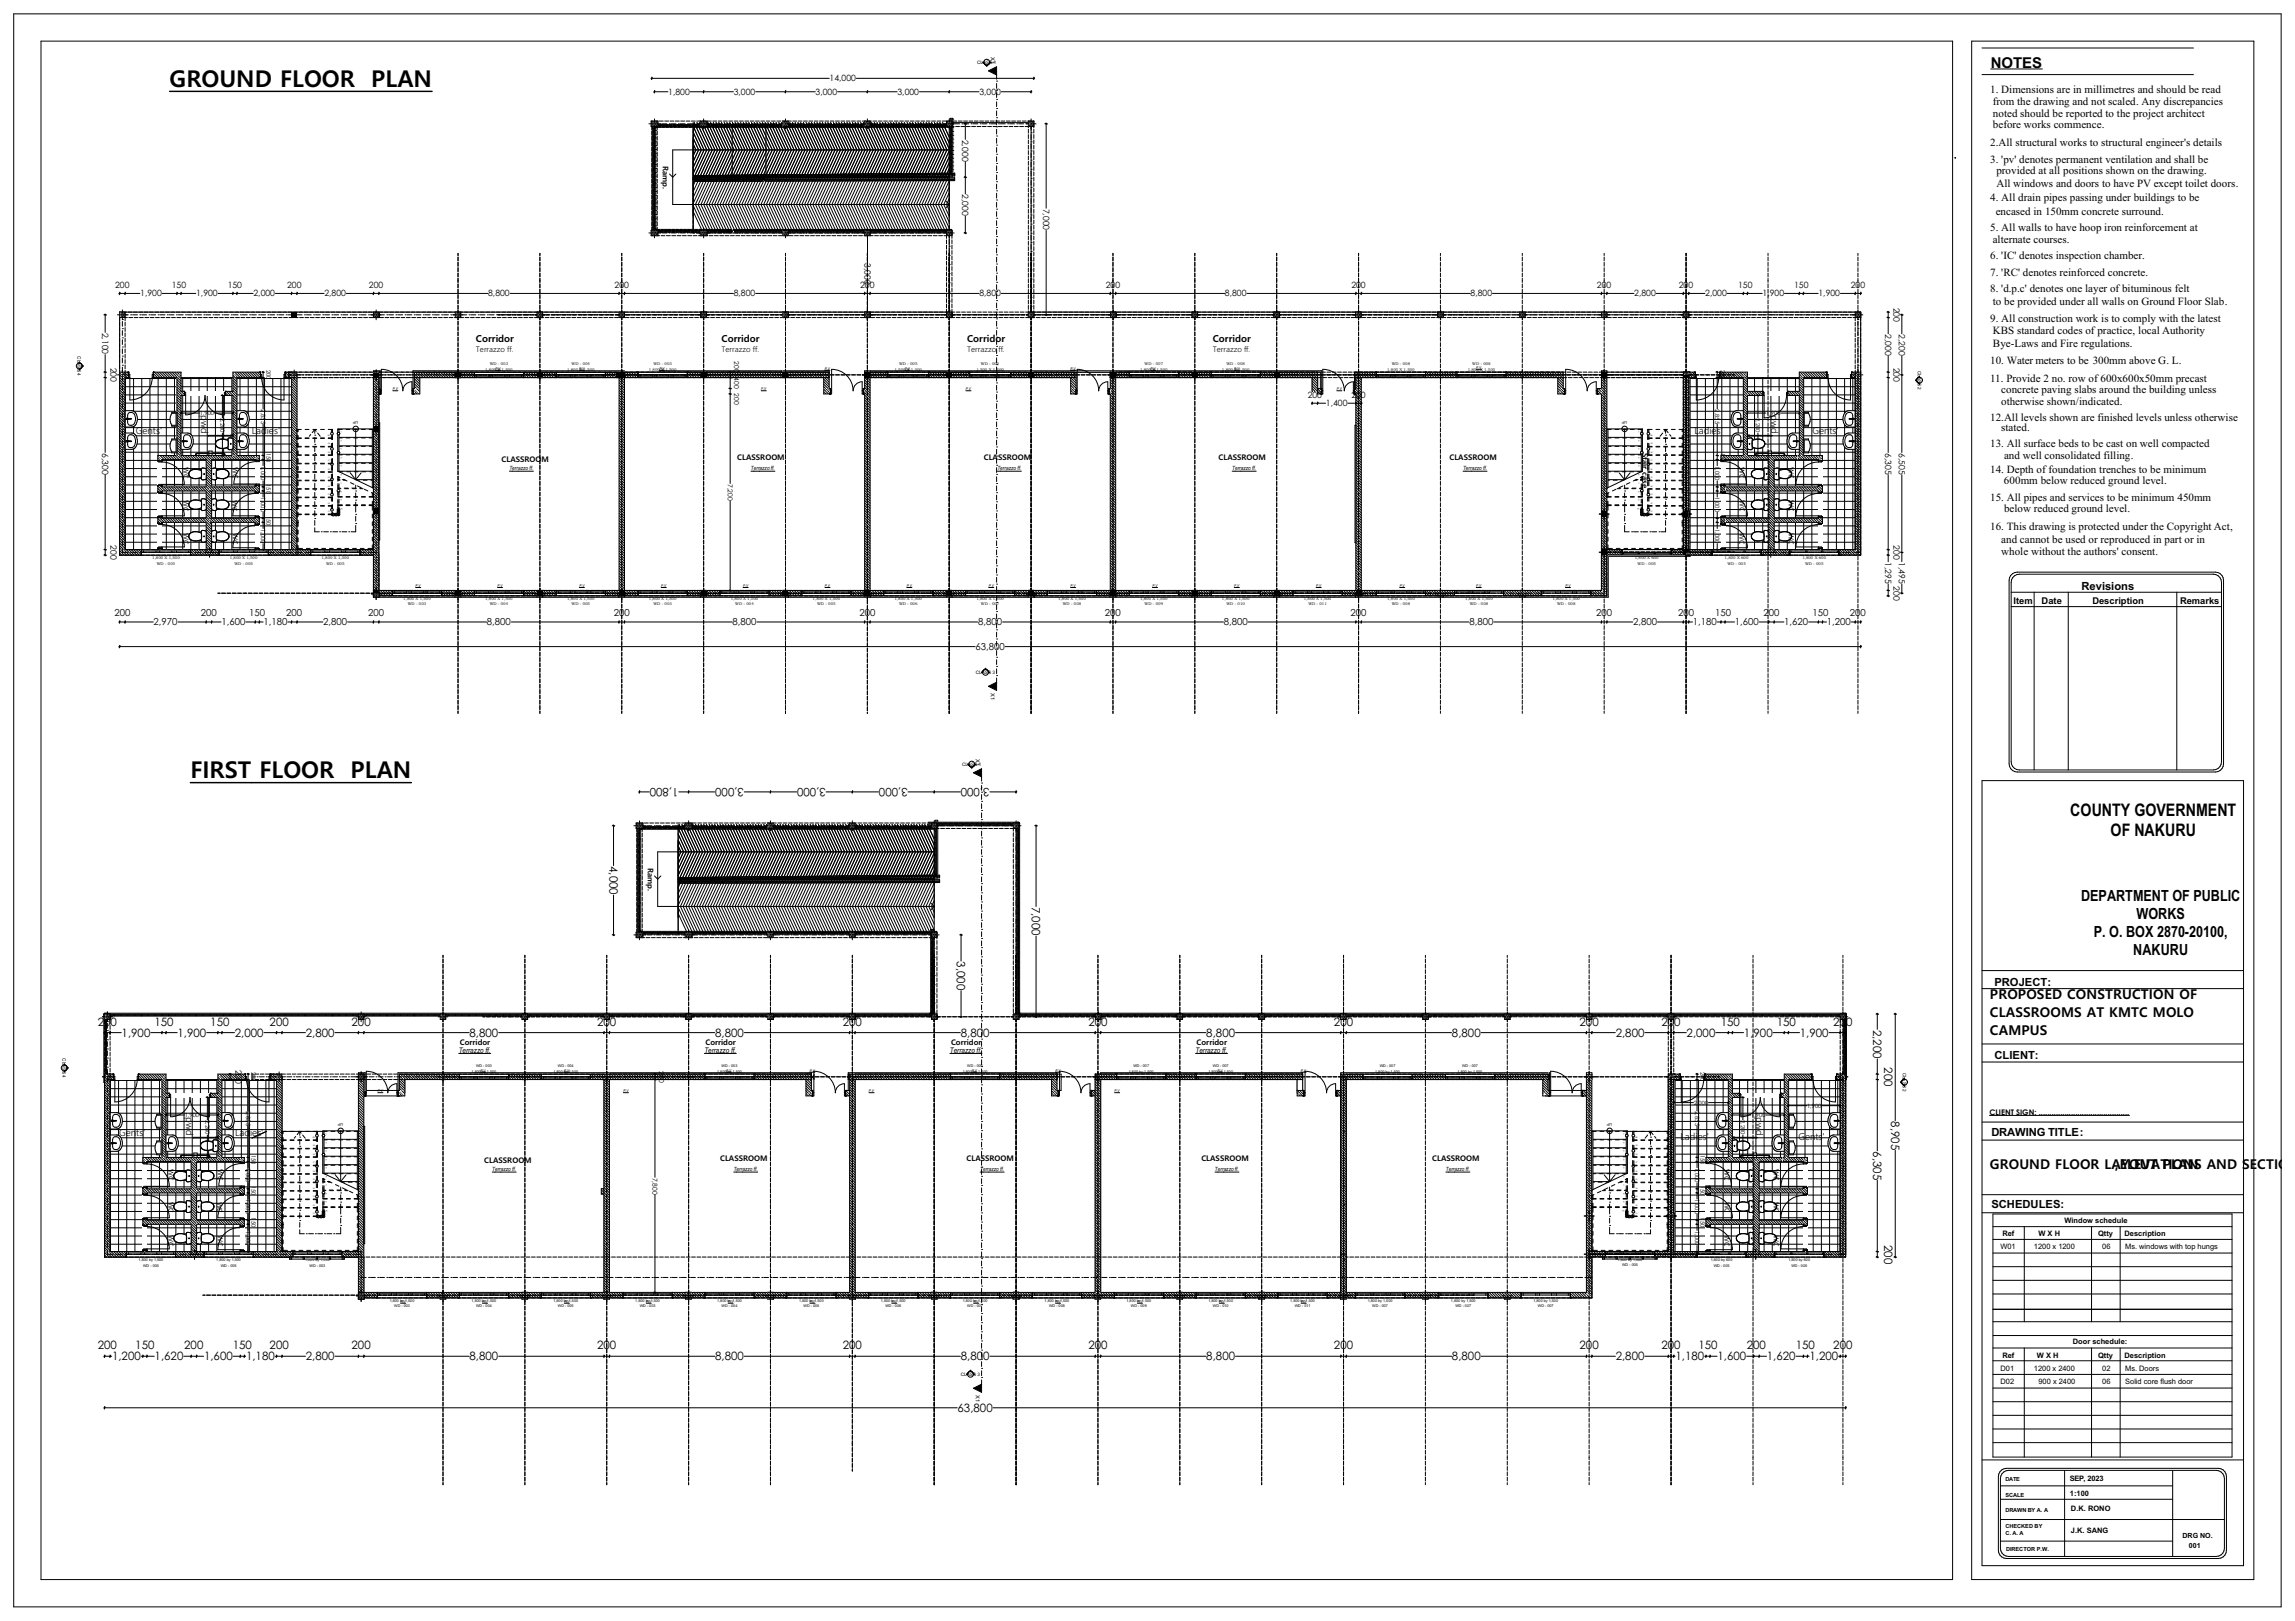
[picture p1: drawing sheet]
<svg xmlns="http://www.w3.org/2000/svg" width="841mm" height="594mm" viewBox="0 0 841 594" stroke-linecap="round" stroke-linejoin="round" font-family="sans-serif">
<defs><g id="words">
<g font-size="8.5">
<text x="62.2" y="31.8">GROUND FLOOR PLAN</text>
<text x="69.8" y="285.1">FIRST FLOOR PLAN</text>
</g>
<g font-size="6.4">
<text x="758.7" y="299">COUNTY GOVERNMENT</text>
<text x="773.4" y="306.4">OF NAKURU</text>
</g>
<g font-size="5.6">
<text x="762.6" y="330.3">DEPARTMENT OF PUBLIC</text>
<text x="782.9" y="336.9">WORKS</text>
<text x="767.3" y="343.5">P. O. BOX 2870-20100,</text>
<text x="781.8" y="350.1">NAKURU</text>
</g>
<text font-size="5.5" x="729.5" y="24.8">NOTES</text>
<g font-size="4.9">
<text x="729.2" y="366">PROPOSED CONSTRUCTION OF</text>
<text x="729.2" y="372.6">CLASSROOMS AT KMTC MOLO</text>
<text x="729.2" y="379.2">CAMPUS</text>
<text x="729.2" y="428.4">GROUND FLOOR LAYOUT PLAN</text>
<text x="775" y="428.4">,ELEVATIONS AND SECTION</text>
</g>
<g font-size="4.2">
<text x="248.6" y="288.7" transform="rotate(180 248.6 288.7)">1,800</text>
<text x="272.6" y="288.7" transform="rotate(180 272.6 288.7)">3,000</text>
<text x="302.6" y="288.7" transform="rotate(180 302.6 288.7)">3,000</text>
<text x="332.6" y="288.7" transform="rotate(180 332.6 288.7)">3,000</text>
<text x="362.6" y="288.7" transform="rotate(180 362.6 288.7)">3,000</text>
<text x="223.3" y="317.3" transform="rotate(90 223.3 317.3)">4,000</text>
<text x="378.2" y="332.3" transform="rotate(90 378.2 332.3)">7,000</text>
<text x="350.7" y="352.3" transform="rotate(90 350.7 352.3)">3,000</text>
<text x="35.8" y="375.8">200</text>
<text x="56.6" y="375.8">150</text>
<text x="77.1" y="375.8">150</text>
<text x="98.8" y="375.8">200</text>
<text x="128.8" y="375.8">200</text>
<text x="218.8" y="375.8">200</text>
<text x="308.8" y="375.8">200</text>
<text x="398.8" y="375.8">200</text>
<text x="488.8" y="375.8">200</text>
<text x="578.8" y="375.8">200</text>
<text x="608.8" y="375.8">200</text>
<text x="630.6" y="375.8">150</text>
<text x="651.1" y="375.8">150</text>
<text x="671.8" y="375.8">200</text>
<text x="686.4" y="377.3" transform="rotate(90 686.4 377.3)">2,200</text>
<text x="44.6" y="379.9">1,900</text>
<text x="65.1" y="379.9">1,900</text>
<text x="86.1" y="379.9">2,000</text>
<text x="112.1" y="379.9">2,800</text>
<text x="172.1" y="379.9">8,800</text>
<text x="262.1" y="379.9">8,800</text>
<text x="352.1" y="379.9">8,800</text>
<text x="442.1" y="379.9">8,800</text>
<text x="532.1" y="379.9">8,800</text>
<text x="592.1" y="379.9">2,800</text>
<text x="618.1" y="379.9">2,000</text>
<text x="639.1" y="379.9">1,900</text>
<text x="659.6" y="379.9">1,900</text>
<text x="690.5" y="391.1" transform="rotate(90 690.5 391.1)">200</text>
<text x="693" y="410.8" transform="rotate(90 693 410.8)">8,905</text>
<text x="686.4" y="421.8" transform="rotate(90 686.4 421.8)">6,305</text>
<text x="690.5" y="456.1" transform="rotate(90 690.5 456.1)">200</text>
<text x="35.8" y="494.4">200</text>
<text x="49.6" y="494.4">150</text>
<text x="67.5" y="494.4">200</text>
<text x="85.3" y="494.4">150</text>
<text x="98.8" y="494.4">200</text>
<text x="128.8" y="494.4">200</text>
<text x="218.8" y="494.4">200</text>
<text x="308.8" y="494.4">200</text>
<text x="398.8" y="494.4">200</text>
<text x="488.8" y="494.4">200</text>
<text x="578.8" y="494.4">200</text>
<text x="608.8" y="494.4">200</text>
<text x="622.4" y="494.4">150</text>
<text x="640.1" y="494.4">200</text>
<text x="658.1" y="494.4">150</text>
<text x="671.8" y="494.4">200</text>
<text x="41.1" y="498.5">1,200</text>
<text x="56.7" y="498.5">1,620</text>
<text x="74.8" y="498.5">1,600</text>
<text x="90.2" y="498.5">1,180</text>
<text x="112.1" y="498.5">2,800</text>
<text x="172.1" y="498.5">8,800</text>
<text x="262.1" y="498.5">8,800</text>
<text x="352.1" y="498.5">8,800</text>
<text x="442.1" y="498.5">8,800</text>
<text x="532.1" y="498.5">8,800</text>
<text x="592.1" y="498.5">2,800</text>
<text x="614" y="498.5">1,180</text>
<text x="629.4" y="498.5">1,600</text>
<text x="647.5" y="498.5">1,620</text>
<text x="663.1" y="498.5">1,200</text>
<text x="350.9" y="517.4">63,800</text>
</g>
<g font-size="4.1">
<text x="729.3" y="34.1">1. Dimensions are in millimetres and should be read</text>
<text x="730.3" y="38.5">from the drawing and not scaled. Any discrepancies</text>
<text x="730.3" y="46.7">before works commence.</text>
<text x="730.3" y="42.7">noted should be reported to the project architect</text>
<text x="729.3" y="53.6">2.All structural works to structural engineer's details</text>
<text x="729.3" y="59.6">3. 'pv' denotes permanent ventilation and shall be</text>
<text x="731.6" y="63.8">provided at all positions shown on the drawing.</text>
<text x="731.6" y="68.5">All windows and doors to have PV except toilet doors.</text>
<text x="729.3" y="73.8">4. All drain pipes passing under buildings to be</text>
<text x="731.3" y="78.8">encased in 150mm concrete surround.</text>
<text x="729.3" y="84.5">5. All walls to have hoop iron reinforcement at</text>
<text x="730.2" y="89.2">alternate courses.</text>
<text x="729.3" y="94.8">6. 'IC' denotes inspection chamber.</text>
<text x="729.3" y="101.2">7. 'RC' denotes reinforced concrete.</text>
<text x="729.3" y="107">8. 'd.p.c' denotes one layer ofbituminous felt</text>
<text x="730.3" y="111.7">to be provided under all walls on Ground Floor Slab.</text>
<text x="729.3" y="117.8">9. All construction work is to comply with the latest</text>
<text x="730.3" y="122.3">KBS standard codes ofpractice, local Authority</text>
<text x="730.3" y="127.1">Bye-Laws and Fire regulations.</text>
<text x="729.3" y="133.4">10. Water meters to be 300mm above G. L.</text>
<text x="729.3" y="139.9">11. Provide 2 no. row of600x600x50mm precast</text>
<text x="733.4" y="144">concrete paving slabs around the building unless</text>
<text x="733.3" y="148.3">otherwise shown/indicated.</text>
<text x="729.3" y="154.1">12.All levels shown are finished levels unless otherwise</text>
<text x="733.4" y="158.1">stated.</text>
<text x="729.3" y="163.9">13. All surface beds to be cast on well compacted</text>
<text x="729.3" y="173.5">14. Depth offoundation trenches to be minimum</text>
<text x="734.4" y="168.4">and well consolidated filling.</text>
<text x="734.4" y="177.5">600mm below reduced ground level.</text>
<text x="729.3" y="183.7">15. All pipes and services to be minimum 450mm</text>
<text x="734.4" y="187.6">below reduced ground level.</text>
<text x="729.3" y="194.1">16. This drawing is protected under the Copyright Act,</text>
<text x="733.3" y="203.3">whole without the authors' consent.</text>
<text x="733.4" y="199">and cannot be used or reproduced in part or in</text>
<text x="762.8" y="216">Revisions</text>
<text x="730.9" y="361.3">PROJECT:</text>
<text x="730.9" y="388.2">CLIENT:</text>
<text x="729.7" y="416.1">DRAWING TITLE:</text>
<text x="729.7" y="442.7">SCHEDULES:</text>
</g>
<g font-size="3.5">
<text x="174.4" y="125.4">Corridor</text>
<text x="264.4" y="125.4">Corridor</text>
<text x="354.4" y="125.4">Corridor</text>
<text x="444.4" y="125.4">Corridor</text>
<text x="73.7" y="152.1" transform="rotate(90 73.7 152.1)">pwd</text>
<text x="649" y="152.1" transform="rotate(90 649 152.1)">pwd</text>
<text x="49.8" y="159">Gents'</text>
<text x="92.2" y="159">Ladies'</text>
<text x="620.9" y="159.1">Ladies'</text>
<text x="664.1" y="159.1">Gents'</text>
<text x="67.2" y="171" transform="rotate(90 67.2 171)">wc</text>
<text x="85.3" y="171" transform="rotate(90 85.3 171)">wc</text>
<text x="637.4" y="171" transform="rotate(90 637.4 171)">wc</text>
<text x="655.5" y="171" transform="rotate(90 655.5 171)">wc</text>
<text x="67.2" y="183.1" transform="rotate(90 67.2 183.1)">wc</text>
<text x="85.1" y="183.1" transform="rotate(90 85.1 183.1)">wc</text>
<text x="637.6" y="183.1" transform="rotate(90 637.6 183.1)">wc</text>
<text x="655.5" y="183.1" transform="rotate(90 655.5 183.1)">wc</text>
<text x="67.2" y="195.3" transform="rotate(90 67.2 195.3)">wc</text>
<text x="85.3" y="195.3" transform="rotate(90 85.3 195.3)">wc</text>
<text x="637.4" y="195.3" transform="rotate(90 637.4 195.3)">wc</text>
<text x="655.5" y="195.3" transform="rotate(90 655.5 195.3)">wc</text>
<text x="41.9" y="225.8">200</text>
<text x="73.6" y="225.8">200</text>
<text x="91.4" y="225.8">150</text>
<text x="104.9" y="225.8">200</text>
<text x="134.9" y="225.8">200</text>
<text x="224.9" y="225.8">200</text>
<text x="314.9" y="225.8">200</text>
<text x="404.9" y="225.8">200</text>
<text x="494.9" y="225.8">200</text>
<text x="584.9" y="225.8">200</text>
<text x="614.9" y="225.8">200</text>
<text x="628.5" y="225.8">150</text>
<text x="646.2" y="225.8">200</text>
<text x="664.2" y="225.8">150</text>
<text x="677.9" y="225.8">200</text>
<text x="56.3" y="229.2">2,970</text>
<text x="81.1" y="229.2">1,600</text>
<text x="96.5" y="229.2">1,180</text>
<text x="118.4" y="229.2">2,800</text>
<text x="178.4" y="229.2">8,800</text>
<text x="268.4" y="229.2">8,800</text>
<text x="358.4" y="229.2">8,800</text>
<text x="448.4" y="229.2">8,800</text>
<text x="538.4" y="229.2">8,800</text>
<text x="598.4" y="229.2">2,800</text>
<text x="620.3" y="229.2">1,180</text>
<text x="635.7" y="229.2">1,600</text>
<text x="653.8" y="229.2">1,620</text>
<text x="669.4" y="229.2">1,200</text>
<text x="357.5" y="238.2">63,800</text>
<text x="68.2" y="409.3" transform="rotate(90 68.2 409.3)">pwd</text>
<text x="643.5" y="409.3" transform="rotate(90 643.5 409.3)">pwd</text>
<text x="43.7" y="416.1">Gents'</text>
<text x="86.1" y="416.1">Ladies'</text>
<text x="615.8" y="417.6">Ladies'</text>
<text x="659" y="417.6">Gents'</text>
<text x="61.7" y="428.3" transform="rotate(90 61.7 428.3)">wc</text>
<text x="79.8" y="428.3" transform="rotate(90 79.8 428.3)">wc</text>
<text x="631.9" y="428.3" transform="rotate(90 631.9 428.3)">wc</text>
<text x="650" y="428.3" transform="rotate(90 650 428.3)">wc</text>
<text x="61.7" y="440.3" transform="rotate(90 61.7 440.3)">wc</text>
<text x="79.6" y="440.3" transform="rotate(90 79.6 440.3)">wc</text>
<text x="632.1" y="440.3" transform="rotate(90 632.1 440.3)">wc</text>
<text x="650" y="440.3" transform="rotate(90 650 440.3)">wc</text>
<text x="61.7" y="452.5" transform="rotate(90 61.7 452.5)">wc</text>
<text x="79.8" y="452.5" transform="rotate(90 79.8 452.5)">wc</text>
<text x="631.9" y="452.5" transform="rotate(90 631.9 452.5)">wc</text>
<text x="650" y="452.5" transform="rotate(90 650 452.5)">wc</text>
</g>
<g font-size="3.4">
<text x="737.9" y="221.5">Item</text>
<text x="748.2" y="221.5">Date</text>
<text x="766.7" y="221.5">Description</text>
<text x="798.9" y="221.5">Remarks</text>
</g>
<g font-size="3.2">
<text x="304" y="29.8">14,000</text>
<text x="244.9" y="34.8">1,800</text>
<text x="268.9" y="34.8">3,000</text>
<text x="298.9" y="34.8">3,000</text>
<text x="328.9" y="34.8">3,000</text>
<text x="358.9" y="34.8">3,000</text>
<text x="352.6" y="51.2" transform="rotate(90 352.6 51.2)">2,000</text>
<text x="352.6" y="71.2" transform="rotate(90 352.6 71.2)">2,000</text>
<text x="382.2" y="76.4" transform="rotate(90 382.2 76.4)">7,000</text>
<text x="316.8" y="96.4" transform="rotate(90 316.8 96.4)">3,000</text>
<text x="42.2" y="105.6">200</text>
<text x="63" y="105.6">150</text>
<text x="83.4" y="105.6">150</text>
<text x="105.2" y="105.6">200</text>
<text x="135.2" y="105.6">200</text>
<text x="225.2" y="105.6">200</text>
<text x="315.2" y="105.6">200</text>
<text x="405.2" y="105.6">200</text>
<text x="495.2" y="105.6">200</text>
<text x="585.2" y="105.6">200</text>
<text x="615.2" y="105.6">200</text>
<text x="637" y="105.6">150</text>
<text x="657.5" y="105.6">150</text>
<text x="678.2" y="105.6">200</text>
<text x="51.4" y="108.6">1,900</text>
<text x="71.9" y="108.6">1,900</text>
<text x="92.9" y="108.6">2,000</text>
<text x="118.9" y="108.6">2,800</text>
<text x="178.9" y="108.6">8,800</text>
<text x="268.9" y="108.6">8,800</text>
<text x="358.9" y="108.6">8,800</text>
<text x="448.9" y="108.6">8,800</text>
<text x="538.9" y="108.6">8,800</text>
<text x="598.9" y="108.6">2,800</text>
<text x="624.9" y="108.6">2,000</text>
<text x="645.9" y="108.6">1,900</text>
<text x="666.4" y="108.6">1,900</text>
<text x="693.8" y="112.7" transform="rotate(90 693.8 112.7)">200</text>
<text x="37.4" y="121.9" transform="rotate(90 37.4 121.9)">2,100</text>
<text x="690.8" y="122.4" transform="rotate(90 690.8 122.4)">2,000</text>
<text x="695.8" y="122.4" transform="rotate(90 695.8 122.4)">2,200</text>
<text x="40.5" y="134.7" transform="rotate(90 40.5 134.7)">200</text>
<text x="693.8" y="134.7" transform="rotate(90 693.8 134.7)">200</text>
<text x="479.2" y="145.8">200</text>
<text x="485.9" y="148.9">1,400</text>
<text x="495.2" y="145.8">200</text>
<text x="37.4" y="165.9" transform="rotate(90 37.4 165.9)">6,300</text>
<text x="690.8" y="165.9" transform="rotate(90 690.8 165.9)">6,305</text>
<text x="695.8" y="165.9" transform="rotate(90 695.8 165.9)">6,505</text>
<text x="40.5" y="199.8" transform="rotate(90 40.5 199.8)">200</text>
<text x="693.8" y="199.8" transform="rotate(90 693.8 199.8)">200</text>
<text x="690.8" y="205.9" transform="rotate(90 690.8 205.9)">1,295</text>
<text x="695.8" y="205.9" transform="rotate(90 695.8 205.9)">1,495</text>
<text x="693.8" y="214.7" transform="rotate(90 693.8 214.7)">200</text>
<text x="86.3" y="391.9" transform="rotate(90 86.3 391.9)">200</text>
</g>
<g font-size="2.8">
<text x="242.9" y="60.7" transform="rotate(90 242.9 60.7)">Ramp.</text>
<text x="174.4" y="129">Terrazzo ff.</text>
<text x="264.4" y="129">Terrazzo ff.</text>
<text x="354.4" y="129">Terrazzo ff.</text>
<text x="444.4" y="129">Terrazzo ff.</text>
<text x="601.9" y="165.9" transform="rotate(90 601.9 165.9)">Stair case.</text>
<text x="183.8" y="169.3">CLASSROOM</text>
<text x="270.2" y="168.7">CLASSROOM</text>
<text x="360.5" y="168.7">CLASSROOM</text>
<text x="446.5" y="168.7">CLASSROOM</text>
<text x="531.1" y="168.7">CLASSROOM</text>
<text x="237.4" y="317.9" transform="rotate(90 237.4 317.9)">Ramp.</text>
<text x="168.5" y="382.8">Corridor</text>
<text x="258.5" y="382.8">Corridor</text>
<text x="348.5" y="382.8">Corridor</text>
<text x="438.5" y="382.8">Corridor</text>
<text x="168.1" y="385.8">Terrazzo ff.</text>
<text x="258.1" y="385.8">Terrazzo ff.</text>
<text x="348.1" y="385.8">Terrazzo ff.</text>
<text x="438.1" y="385.8">Terrazzo ff.</text>
<text x="729.1" y="408.4">CLIENT SIGN: ..........................................</text>
<text x="263.9" y="425.5">CLASSROOM</text>
<text x="354.2" y="425.5">CLASSROOM</text>
<text x="440.2" y="425.5">CLASSROOM</text>
<text x="524.8" y="425.5">CLASSROOM</text>
<text x="177.5" y="426.1">CLASSROOM</text>
</g>
<g font-size="2.7">
<text x="756.5" y="448.1">Window schedule</text>
<text x="733.8" y="453">Ref</text>
<text x="747" y="453">W X H</text>
<text x="768.8" y="453">Qtty</text>
<text x="778.5" y="453">Description</text>
<text x="733.1" y="457.9">W01</text>
<text x="745.3" y="457.9">1200 x 1200</text>
<text x="770.3" y="457.9">06</text>
<text x="778.8" y="457.9">Ms. windows with top hungs</text>
<text x="733.8" y="497.5">Ref</text>
<text x="746.4" y="497.5">W X H</text>
<text x="759.6" y="492.5">Door schedule:</text>
<text x="768.8" y="497.5">Qtty</text>
<text x="778.5" y="497.5">Description</text>
<text x="733.1" y="502.3">D01</text>
<text x="745.3" y="502.3">1200 x 2400</text>
<text x="770.3" y="502.3">02</text>
<text x="778.8" y="502.3">Ms. Doors</text>
<text x="733.1" y="507.3">D02</text>
<text x="747" y="507.3">900 x 2400</text>
<text x="770.3" y="507.3">06</text>
<text x="778.8" y="507.3">Solid core flush door</text>
<text x="758.5" y="542.8">SEP, 2023</text>
<text x="758.5" y="548.2">1:100</text>
<text x="758.9" y="553.8">D.K. RONO</text>
<text x="758.9" y="561.6">J.K. SANG</text>
</g>
<g font-size="2.6">
<text x="799.8" y="563.6">DRG NO.</text>
<text x="802.1" y="567.1">001</text>
</g>
<g font-size="2.5">
<text x="269.1" y="132.5" transform="rotate(90 269.1 132.5)">200</text>
<text x="269.1" y="138.3" transform="rotate(90 269.1 138.3)">400</text>
<text x="269.1" y="144.2" transform="rotate(90 269.1 144.2)">200</text>
<text x="266.7" y="177.3" transform="rotate(90 266.7 177.3)">7,200</text>
<text x="241.5" y="392.5" transform="rotate(90 241.5 392.5)">200</text>
<text x="239.1" y="431.5" transform="rotate(90 239.1 431.5)">7,800</text>
</g>
<g font-size="2.1">
<text x="363.1" y="21.1" transform="rotate(90 363.1 21.1)">X1</text>
<text x="97.7" y="135.6" transform="rotate(90 97.7 135.6)">200</text>
<text x="630.5" y="135.6" transform="rotate(90 630.5 135.6)">200</text>
<text x="73.2" y="152.1">1,900</text>
<text x="80.8" y="153.3" transform="rotate(90 80.8 153.3)">2,200</text>
<text x="95.7" y="150" transform="rotate(90 95.7 150)">2,855</text>
<text x="628.5" y="150" transform="rotate(90 628.5 150)">2,855</text>
<text x="643.4" y="153.3" transform="rotate(90 643.4 153.3)">2,200</text>
<text x="647.2" y="152.1">1,900</text>
<text x="97.7" y="165.9" transform="rotate(90 97.7 165.9)">150</text>
<text x="630.5" y="165.9" transform="rotate(90 630.5 165.9)">150</text>
<text x="95.7" y="170.8" transform="rotate(90 95.7 170.8)">1,000</text>
<text x="186.7" y="172.4">Terrazzo ff.</text>
<text x="275.2" y="172.4">Terrazzo ff.</text>
<text x="365.5" y="172.4">Terrazzo ff.</text>
<text x="451.5" y="172.4">Terrazzo ff.</text>
<text x="536.1" y="172.4">Terrazzo ff.</text>
<text x="628.5" y="170.8" transform="rotate(90 628.5 170.8)">1,000</text>
<text x="97.7" y="177.4" transform="rotate(90 97.7 177.4)">150</text>
<text x="630.5" y="177.4" transform="rotate(90 630.5 177.4)">150</text>
<text x="95.7" y="182.3" transform="rotate(90 95.7 182.3)">1,000</text>
<text x="628.5" y="182.3" transform="rotate(90 628.5 182.3)">1,000</text>
<text x="97.7" y="188.9" transform="rotate(90 97.7 188.9)">150</text>
<text x="630.5" y="188.9" transform="rotate(90 630.5 188.9)">150</text>
<text x="95.7" y="193.8" transform="rotate(90 95.7 193.8)">1,000</text>
<text x="628.5" y="193.8" transform="rotate(90 628.5 193.8)">1,000</text>
<text x="363.1" y="253.9" transform="rotate(90 363.1 253.9)">X1</text>
<text x="357.6" y="278.3" transform="rotate(90 357.6 278.3)">X1</text>
<text x="92.2" y="392.8" transform="rotate(90 92.2 392.8)">200</text>
<text x="623.2" y="392.8" transform="rotate(90 623.2 392.8)">200</text>
<text x="90.2" y="407.2" transform="rotate(90 90.2 407.2)">2,855</text>
<text x="620.7" y="404.8">2,000</text>
<text x="621.1" y="407.2" transform="rotate(90 621.1 407.2)">2,855</text>
<text x="662.2" y="405.9">1,900</text>
<text x="67.7" y="409.3">1,900</text>
<text x="75.2" y="410.5" transform="rotate(90 75.2 410.5)">2,200</text>
<text x="637.9" y="410.5" transform="rotate(90 637.9 410.5)">2,200</text>
<text x="641.7" y="409.3">1,900</text>
<text x="92.2" y="423.1" transform="rotate(90 92.2 423.1)">150</text>
<text x="623.2" y="423.1" transform="rotate(90 623.2 423.1)">150</text>
<text x="90.2" y="428" transform="rotate(90 90.2 428)">1,000</text>
<text x="180.4" y="429.2">Terrazzo ff.</text>
<text x="268.9" y="429.2">Terrazzo ff.</text>
<text x="359.2" y="429.2">Terrazzo ff.</text>
<text x="445.2" y="429.2">Terrazzo ff.</text>
<text x="529.8" y="429.2">Terrazzo ff.</text>
<text x="621.1" y="428" transform="rotate(90 621.1 428)">1,000</text>
<text x="92.2" y="434.6" transform="rotate(90 92.2 434.6)">150</text>
<text x="623.2" y="434.6" transform="rotate(90 623.2 434.6)">150</text>
<text x="90.2" y="439.5" transform="rotate(90 90.2 439.5)">1,000</text>
<text x="621.1" y="439.5" transform="rotate(90 621.1 439.5)">1,000</text>
<text x="92.2" y="446.1" transform="rotate(90 92.2 446.1)">150</text>
<text x="623.2" y="446.1" transform="rotate(90 623.2 446.1)">150</text>
<text x="90.2" y="451" transform="rotate(90 90.2 451)">1,000</text>
<text x="621.1" y="451" transform="rotate(90 621.1 451)">1,000</text>
<text x="357.6" y="511.1" transform="rotate(90 357.6 511.1)">X1</text>
<text x="734.9" y="542.7">DATE</text>
<text x="734.9" y="548.7">SCALE</text>
<text x="734.9" y="554.1">DRAWN BY A. A</text>
<text x="734.9" y="560">CHECKED BY</text>
<text x="734.9" y="562.4">C. A. A</text>
<text x="735.1" y="568.4">DIRECTOR P.W.</text>
</g>
<g font-size="1.7">
<text x="358.1" y="23.4">CLASS 1</text>
<text x="28.4" y="130.6" transform="rotate(90 28.4 130.6)">CLASS 4</text>
<text x="702.8" y="135.8" transform="rotate(90 702.8 135.8)">CLASS 2</text>
<text x="357.6" y="247">CLASS 3</text>
<text x="352.6" y="280.6">CLASS 1</text>
<text x="22.9" y="387.8" transform="rotate(90 22.9 387.8)">CLASS 4</text>
<text x="697.3" y="393" transform="rotate(90 697.3 393)">CLASS 2</text>
<text x="352.1" y="504.2">CLASS 3</text>
</g>
<g font-size="1.5">
<text x="177.8" y="135.9">1,800P.V1,500</text>
<text x="179.5" y="133.9">WD - 003</text>
<text x="182.3" y="135.9">X</text>
<text x="207.8" y="135.9">1,800 P.V1,500</text>
<text x="209.5" y="133.9">WD - 004</text>
<text x="212.3" y="135.9">X</text>
<text x="237.8" y="135.9">1,800P.V1,500</text>
<text x="239.5" y="133.9">WD - 003</text>
<text x="242.3" y="135.9">X</text>
<text x="327.8" y="135.9">1,500P.V1,500</text>
<text x="329.5" y="133.9">WD - 005</text>
<text x="332.3" y="135.9">X</text>
<text x="357.8" y="135.9">1,500 X 1,500</text>
<text x="359.5" y="133.9">WD - 005</text>
<text x="417.8" y="135.9">1,800P.V1,500</text>
<text x="419.5" y="133.9">WD - 007</text>
<text x="422.3" y="135.9">X</text>
<text x="447.8" y="135.9">1,800 P.V1,500</text>
<text x="449.5" y="133.9">WD - 008</text>
<text x="452.3" y="135.9">X</text>
<text x="508.3" y="135.9">1,800 X 1,500</text>
<text x="510" y="133.9">WD - 008</text>
<text x="537.8" y="135.9">1,800 X 1,500</text>
<text x="539.5" y="133.9">WD - 008</text>
<text x="55.8" y="204.9">1,800 X 1,500</text>
<text x="57.5" y="206.9">WD - 005</text>
<text x="84.2" y="204.9">1,800 X 1,500</text>
<text x="85.9" y="206.9">WD - 005</text>
<text x="117.8" y="204.9">1,800 X 1,500</text>
<text x="119.5" y="206.9">WD - 005</text>
<text x="599.1" y="204.9">1,800 X 600</text>
<text x="600.1" y="206.9">WD - 005</text>
<text x="632" y="204.9">1,800 X 600</text>
<text x="633" y="206.9">WD - 005</text>
<text x="660.5" y="204.9">1,800 X 600</text>
<text x="661.5" y="206.9">WD - 005</text>
<text x="147.8" y="219.9">1,800 X 1,500</text>
<text x="149.5" y="221.9">WD - 003</text>
<text x="177.8" y="219.9">1,800 X 1,500</text>
<text x="179.5" y="221.9">WD - 004</text>
<text x="207.8" y="219.9">1,800 X 1,500</text>
<text x="209.5" y="221.9">WD - 005</text>
<text x="237.8" y="219.9">1,800 X 1,500</text>
<text x="239.5" y="221.9">WD - 003</text>
<text x="267.8" y="219.9">1,800 X 1,500</text>
<text x="269.5" y="221.9">WD - 004</text>
<text x="297.8" y="219.9">1,800 X 1,500</text>
<text x="299.5" y="221.9">WD - 005</text>
<text x="327.8" y="219.9">1,800 X 1,500</text>
<text x="329.5" y="221.9">WD - 006</text>
<text x="357.8" y="219.9">1,800 X 1,500</text>
<text x="359.5" y="221.9">WD - 007</text>
<text x="387.8" y="219.9">1,800 X 1,500</text>
<text x="389.5" y="221.9">WD - 008</text>
<text x="417.8" y="219.9">1,800 X 1,500</text>
<text x="419.5" y="221.9">WD - 009</text>
<text x="447.8" y="219.9">1,800 X 1,500</text>
<text x="449.5" y="221.9">WD - 010</text>
<text x="477.8" y="219.9">1,800 X 1,500</text>
<text x="479.5" y="221.9">WD - 011</text>
<text x="508.3" y="219.9">1,800 X 1,500</text>
<text x="510" y="221.9">WD - 008</text>
<text x="536.9" y="219.9">1,800 X 1,500</text>
<text x="538.6" y="221.9">WD - 008</text>
<text x="568.9" y="219.9">1,800 X 1,500</text>
<text x="570.6" y="221.9">WD - 008</text>
</g>
<text font-size="1.5" fill="#fff" x="4.9" y="589.4">GSPublisherVersion 0.0.100.100</text>
<g font-size="1.4">
<text x="302.3" y="135.5">P.V</text>
<text x="392.3" y="135.5">P.V</text>
<text x="541" y="135.3">P.V</text>
<text x="143.9" y="143">P.V</text>
<text x="278.9" y="143">P.V</text>
<text x="353.9" y="143">P.V</text>
<text x="489.9" y="143">P.V</text>
<text x="131.3" y="154.2" transform="rotate(180 131.3 154.2)">UP</text>
<text x="596.3" y="154.2" transform="rotate(180 596.3 154.2)">UP</text>
<text x="152.3" y="215.1">P.V</text>
<text x="182.3" y="215.1">P.V</text>
<text x="212.3" y="215.1">P.V</text>
<text x="242.3" y="215.1">P.V</text>
<text x="272.3" y="215.1">P.V</text>
<text x="302.3" y="215.1">P.V</text>
<text x="332.3" y="215.1">P.V</text>
<text x="362.3" y="215.1">P.V</text>
<text x="392.3" y="215.1">P.V</text>
<text x="422.3" y="215.1">P.V</text>
<text x="452.3" y="215.1">P.V</text>
<text x="482.3" y="215.1">P.V</text>
<text x="512.9" y="215.1">P.V</text>
<text x="541" y="215.1">P.V</text>
<text x="573.6" y="215.1">P.V</text>
<text x="172.8" y="393.1">1,800 by 1,500</text>
<text x="174.4" y="391.1">WD - 003</text>
<text x="176.1" y="392.7">P.V</text>
<text x="202.8" y="393.1">1,800 by 1,500</text>
<text x="204.4" y="391.1">WD - 004</text>
<text x="206.7" y="392.7">P.V</text>
<text x="262.8" y="393.1">1,800 by 1,500</text>
<text x="264.4" y="391.1">WD - 003</text>
<text x="266.1" y="392.7">P.V</text>
<text x="296.7" y="392.7">P.V</text>
<text x="352.8" y="393.1">1,800 by 1,500</text>
<text x="354.4" y="391.1">WD - 005</text>
<text x="356.1" y="392.7">P.V</text>
<text x="386.7" y="392.7">P.V</text>
<text x="413.7" y="393.1">1,800 by 1,500</text>
<text x="415.3" y="391.1">WD - 007</text>
<text x="442.8" y="393.1">1,800 by 1,500</text>
<text x="444.4" y="391.1">WD - 007</text>
<text x="446.1" y="392.7">P.V</text>
<text x="476.7" y="392.7">P.V</text>
<text x="503.9" y="393.1">1,800 by 1,500</text>
<text x="505.6" y="391.1">WD - 007</text>
<text x="534.2" y="393.1">1,800 by 1,500</text>
<text x="535.8" y="391.1">WD - 007</text>
<text x="138.4" y="400.2">P.V</text>
<text x="228.4" y="400.2">P.V</text>
<text x="318.4" y="400.2">P.V</text>
<text x="408.4" y="400.2">P.V</text>
<text x="125.8" y="411.4" transform="rotate(180 125.8 411.4)">UP</text>
<text x="590.8" y="411.4" transform="rotate(180 590.8 411.4)">UP</text>
<text x="50.8" y="462.1">1,800 by 1,500</text>
<text x="52.4" y="464.1">WD - 005</text>
<text x="79.3" y="462.1">1,800 by 1,500</text>
<text x="80.9" y="464.1">WD - 005</text>
<text x="111.8" y="462.1">1,800 by 1,500</text>
<text x="113.4" y="464.1">WD - 003</text>
<text x="592.8" y="462.1">1,800 by 1,500</text>
<text x="594.4" y="464.1">WD - 005</text>
<text x="626.9" y="462.1">1,800 by 600</text>
<text x="628" y="464.1">WD - 005</text>
<text x="655.4" y="462.1">1,800 by 600</text>
<text x="656.4" y="464.1">WD - 005</text>
<text x="142.8" y="477.1">1,800 by</text>
<text x="144.4" y="479.1">WD - 003</text>
<text x="146.8" y="477.4">P.V1,500</text>
<text x="172.8" y="477.1">1,800 by</text>
<text x="174.4" y="479.1">WD - 004</text>
<text x="176.8" y="477.4">P.V1,500</text>
<text x="202.8" y="477.1">1,800 by</text>
<text x="204.4" y="479.1">WD - 005</text>
<text x="206.8" y="477.4">P.V1,500</text>
<text x="232.8" y="477.1">1,800 by</text>
<text x="234.4" y="479.1">WD - 003</text>
<text x="236.8" y="477.4">P.V1,500</text>
<text x="262.8" y="477.1">1,800 by</text>
<text x="264.4" y="479.1">WD - 004</text>
<text x="266.8" y="477.4">P.V1,500</text>
<text x="292.8" y="477.1">1,800 by</text>
<text x="294.4" y="479.1">WD - 005</text>
<text x="296.8" y="477.4">P.V1,500</text>
<text x="322.8" y="477.1">1,800 by</text>
<text x="324.4" y="479.1">WD - 006</text>
<text x="326.8" y="477.4">P.V1,500</text>
<text x="352.8" y="477.1">1,800 by</text>
<text x="354.4" y="479.1">WD - 007</text>
<text x="356.8" y="477.4">P.V1,500</text>
<text x="382.8" y="477.1">1,800 by</text>
<text x="384.4" y="479.1">WD - 008</text>
<text x="386.8" y="477.4">P.V1,500</text>
<text x="412.8" y="477.1">1,800 by</text>
<text x="414.4" y="479.1">WD - 009</text>
<text x="416.8" y="477.4">P.V1,500</text>
<text x="442.8" y="477.1">1,800 by</text>
<text x="444.4" y="479.1">WD - 010</text>
<text x="446.8" y="477.4">P.V1,500</text>
<text x="472.8" y="477.1">1,800 by</text>
<text x="474.5" y="479.1">WD - 011</text>
<text x="476.8" y="477.4">P.V1,500</text>
<text x="501.2" y="477.1">1,800 by 1,500</text>
<text x="502.9" y="479.1">WD - 007</text>
<text x="531.7" y="477.1">1,800 by 1,500</text>
<text x="533.3" y="479.1">WD - 007</text>
<text x="561.9" y="477.1">1,800 by 1,500</text>
<text x="563.5" y="479.1">WD - 007</text>
</g>
<text font-size="1.4" fill="#fff" x="4.9" y="589.1">GSPublisherVersion0.0.100.100</text>
<g font-size=".7">
<text x="120.1" y="159.7">20</text>
<text x="125.2" y="158.1" transform="rotate(180 125.2 158.1)">1</text>
<text x="125.2" y="161.2" transform="rotate(180 125.2 161.2)">2</text>
<text x="600.8" y="158.1" transform="rotate(180 600.8 158.1)">1</text>
<text x="600.8" y="161.2" transform="rotate(180 600.8 161.2)">2</text>
<text x="604.8" y="159.7">20</text>
<text x="120.1" y="165.9">18</text>
<text x="120.1" y="162.8">19</text>
<text x="125.2" y="164.3" transform="rotate(180 125.2 164.3)">3</text>
<text x="125.2" y="167.4" transform="rotate(180 125.2 167.4)">4</text>
<text x="600.8" y="164.3" transform="rotate(180 600.8 164.3)">3</text>
<text x="600.8" y="167.4" transform="rotate(180 600.8 167.4)">4</text>
<text x="604.8" y="165.9">18</text>
<text x="604.8" y="162.8">19</text>
<text x="120.1" y="172.1">16</text>
<text x="120.1" y="169">17</text>
<text x="125.2" y="170.5" transform="rotate(180 125.2 170.5)">5</text>
<text x="125.2" y="173.6" transform="rotate(180 125.2 173.6)">6</text>
<text x="600.8" y="170.5" transform="rotate(180 600.8 170.5)">5</text>
<text x="600.8" y="173.6" transform="rotate(180 600.8 173.6)">6</text>
<text x="604.8" y="172.1">16</text>
<text x="604.8" y="169">17</text>
<text x="120.1" y="178.3">14</text>
<text x="120.1" y="175.2">15</text>
<text x="125.2" y="176.7" transform="rotate(180 125.2 176.7)">7</text>
<text x="125.2" y="179.8" transform="rotate(180 125.2 179.8)">8</text>
<text x="600.8" y="176.7" transform="rotate(180 600.8 176.7)">7</text>
<text x="600.8" y="179.8" transform="rotate(180 600.8 179.8)">8</text>
<text x="604.8" y="178.3">14</text>
<text x="604.8" y="175.2">15</text>
<text x="120.1" y="184.5">12</text>
<text x="120.1" y="181.4">13</text>
<text x="125.2" y="182.9" transform="rotate(180 125.2 182.9)">9</text>
<text x="125.6" y="186" transform="rotate(180 125.6 186)">10</text>
<text x="600.8" y="182.9" transform="rotate(180 600.8 182.9)">9</text>
<text x="600.8" y="186" transform="rotate(180 600.8 186)">10</text>
<text x="604.8" y="184.5">12</text>
<text x="604.8" y="181.4">13</text>
<text x="120.1" y="187.6">11</text>
<text x="604.8" y="187.6">11</text>
<text x="114.6" y="417">20</text>
<text x="119.7" y="415.3" transform="rotate(180 119.7 415.3)">1</text>
<text x="119.7" y="418.4" transform="rotate(180 119.7 418.4)">2</text>
<text x="595.3" y="415.3" transform="rotate(180 595.3 415.3)">1</text>
<text x="595.3" y="418.4" transform="rotate(180 595.3 418.4)">2</text>
<text x="599.3" y="417">20</text>
<text x="114.6" y="423.2">18</text>
<text x="114.6" y="420.1">19</text>
<text x="119.7" y="421.5" transform="rotate(180 119.7 421.5)">3</text>
<text x="119.7" y="424.6" transform="rotate(180 119.7 424.6)">4</text>
<text x="595.3" y="421.5" transform="rotate(180 595.3 421.5)">3</text>
<text x="595.3" y="424.6" transform="rotate(180 595.3 424.6)">4</text>
<text x="599.3" y="423.2">18</text>
<text x="599.3" y="420.1">19</text>
<text x="114.6" y="429.4">16</text>
<text x="114.6" y="426.3">17</text>
<text x="119.7" y="427.7" transform="rotate(180 119.7 427.7)">5</text>
<text x="119.7" y="430.8" transform="rotate(180 119.7 430.8)">6</text>
<text x="595.3" y="427.7" transform="rotate(180 595.3 427.7)">5</text>
<text x="595.3" y="430.8" transform="rotate(180 595.3 430.8)">6</text>
<text x="599.3" y="429.4">16</text>
<text x="599.3" y="426.3">17</text>
<text x="114.6" y="435.6">14</text>
<text x="114.6" y="432.5">15</text>
<text x="119.7" y="433.9" transform="rotate(180 119.7 433.9)">7</text>
<text x="119.7" y="437" transform="rotate(180 119.7 437)">8</text>
<text x="595.3" y="433.9" transform="rotate(180 595.3 433.9)">7</text>
<text x="595.3" y="437" transform="rotate(180 595.3 437)">8</text>
<text x="599.3" y="435.6">14</text>
<text x="599.3" y="432.5">15</text>
<text x="114.6" y="441.8">12</text>
<text x="114.6" y="438.7">13</text>
<text x="119.7" y="440.1" transform="rotate(180 119.7 440.1)">9</text>
<text x="120.1" y="443.2" transform="rotate(180 120.1 443.2)">10</text>
<text x="595.3" y="440.1" transform="rotate(180 595.3 440.1)">9</text>
<text x="595.3" y="443.2" transform="rotate(180 595.3 443.2)">10</text>
<text x="599.3" y="441.8">12</text>
<text x="599.3" y="438.7">13</text>
<text x="114.6" y="444.9">11</text>
<text x="599.3" y="444.9">11</text>
</g>
</g></defs>
<g fill="none" stroke="#000" stroke-width=".37">
<path d="M5 5.1h830.9v583.7h-830.9zM15 15.1h700.5v563.7h-700.5zM722.5 15.1h103.4v563.7h-103.4zM726.3 17.6h77.5M726.3 27.3h77.5M729.5 25.3h18.9M736.8 210.9l.7-.7 1.7-.5h72.6a3 3 0 0 1 3 3v67.2a3 3 0 0 1-3 3h-72.6a3 3 0 0 1-3-3v-67.2zM737 217h77.1M737.6 211.6l.6-.6 1.8-.6h71.1a3 3 0 0 1 3 3v65.8a3 3 0 0 1-3 3h-71.1a3 3 0 0 1-3-3v-65.8zM745.4 217v65.2M757.9 217v65.2M797.7 217v65.2"/>
<path d="M737 222.3h77.1M726.3 286.1h95.8v287.6h-95.8zM726.3 355.7h95.8M726.3 362.3h95.8M726.3 389.2h95.8M726.3 382.6h95.8M726.3 417.8h95.8M726.3 411.2h95.8M729.1 408.7h51.2M726.3 437.8h95.8M726.3 444.4h95.8M730.3 444.9h87.6v89h-87.6z"/>
<path d="M730.3 449.5h87.6M730.3 454.2h87.6M730.3 459.2h87.6M741.8 449.5v34.8M766.4 449.5v34.8M776.9 449.5v34.8M730.3 479.8h87.6M730.3 464.2h87.6M730.3 469.2h87.6M730.3 474.2h87.6M730.3 494h87.6M730.3 498.6h87.6"/>
<path d="M730.3 484.3h87.6M730.4 489.4h87.6M741.8 494v39.9M766.4 494v39.9M776.9 494v39.9M730.3 503.6h87.6M730.3 508.6h87.6M730.3 513.6h87.6M730.3 518.6h87.6M726.3 535h95.8M730.3 523.6h87.6M730.3 528.6h87.6"/>
<path d="M732.9 539.3l.6-.7 1.8-.5h77.6a3 3 0 0 1 3 3v27a3 3 0 0 1-3 3h-77.6a3 3 0 0 1-3-3v-27zM756.6 538.8v31.6M796.2 538.8v31.6M733.1 544.5h63.1M733.1 549.4h63.1M733.1 556.8h82M733.6 540l.7-.6 1.8-.6h76a3 3 0 0 1 3 3v25.6a3 3 0 0 1-3 3h-76a3 3 0 0 1-3-3v-25.6zM733.1 564.7h63.1"/>
</g>
<path d="M716.4 57.7l.2 .2z" fill-rule="evenodd" fill="#fff"/>
<path d="M716.6 57.7h-.2l.2 .2" fill="none" stroke="#000" stroke-width=".37"/>
<!-- layer: Structural - Bearing -->
<path d="M43.8 114.4h304v-69.5h30v69.5h304v89h-93v15h-450v-15h-95z" fill-rule="evenodd" fill="#fff"/>
<path d="M43.8 114.4h304v-69.5h30v69.5h304v89h-93v15h-450v-15h-95z" fill="none" stroke="#000" stroke-width=".37"/>
<!-- layer: 2D Drafting - General -->
<path d="M45.8 138.4h61v63h-61z" fill-rule="evenodd" fill="#fff"/>
<g fill="none" stroke="#000" stroke-width=".37">
<path d="M45.8 138.7h61M45.8 138.4h61v63h-61zM45.9 138.4v63M48.9 138.4v63M51.9 138.4v63M54.9 138.4v63M57.9 138.4v63M60.9 138.4v63M63.9 138.4v63M66.9 138.4v63M69.9 138.4v63M72.9 138.4v63"/>
<path d="M75.9 138.4v63M78.9 138.4v63M81.9 138.4v63M84.9 138.4v63M87.9 138.4v63M90.9 138.4v63M93.9 138.4v63M96.9 138.4v63M99.9 138.4v63M102.9 138.4v63M105.9 138.4v63M45.8 159.7h61"/>
<path d="M45.8 156.7h61M45.8 153.7h61M45.8 150.7h61M45.8 147.7h61M45.8 144.7h61M45.8 141.7h61M45.8 177.7h61M45.8 174.7h61M45.8 171.7h61M45.8 168.7h61M45.8 165.7h61M45.8 162.7h61"/>
<path d="M45.8 198.7h61M45.8 195.7h61M45.8 192.7h61M45.8 189.7h61M45.8 186.7h61M45.8 183.7h61M45.8 180.7h61"/>
</g>
<path d="M618.8 138.4h61v63h-61z" fill-rule="evenodd" fill="#fff"/>
<g fill="none" stroke="#000" stroke-width=".37">
<path d="M618.8 138.7h61M618.8 138.4h61v63h-61zM618.9 138.4v63M621.9 138.4v63M624.9 138.4v63M627.9 138.4v63M630.9 138.4v63M633.9 138.4v63M636.9 138.4v63M639.9 138.4v63M642.9 138.4v63M645.9 138.4v63"/>
<path d="M648.9 138.4v63M651.9 138.4v63M654.9 138.4v63M657.9 138.4v63M660.9 138.4v63M663.9 138.4v63M666.9 138.4v63M669.9 138.4v63M672.9 138.4v63M675.9 138.4v63M678.9 138.4v63M618.8 159.7h61"/>
<path d="M618.8 156.7h61M618.8 153.7h61M618.8 150.7h61M618.8 147.7h61M618.8 144.7h61M618.8 141.7h61M618.8 177.7h61M618.8 174.7h61M618.8 171.7h61M618.8 168.7h61M618.8 165.7h61M618.8 162.7h61"/>
<path d="M618.8 198.7h61M618.8 195.7h61M618.8 192.7h61M618.8 189.7h61M618.8 186.7h61M618.8 183.7h61M618.8 180.7h61"/>
</g>
<!-- layer: Structural - Bearing -->
<path d="M225.8 136.4h1v2h-1z" fill-rule="evenodd" fill="#fff"/>
<path d="M225.8 138.3l.1 .1M225.8 137.4l1 1h-1M225.8 136.5l1 1M226.7 136.4l.1 .2M226.8 136.4h-1v2M346.8 138.4h2" fill="none" stroke="#000" stroke-width=".37"/>
<path d="M586.8 216.4h2v2z" fill="#fff"/>
<path d="M587 216.4l1.8 1.8M587.9 216.4l.9 .9" fill="none" stroke="#000" stroke-width=".37"/>
<path d="M586.8 216.4l2 2h-2z" fill="#fff"/>
<path d="M586.8 218l.4 .4M586.8 217.1l1.3 1.3" fill="none" stroke="#000" stroke-width=".37"/>
<path d="M583 216.4h3.8v2h-3.8z" fill-rule="evenodd" fill="#fff"/>
<path d="M583 217.8l.5 .6M583 216.9l1.4 1.5M583.3 216.4l2 2M584.3 216.4l2 2M585.2 216.4l1.6 1.6M586.1 216.4l.7 .7" fill="none" stroke="#000" stroke-width=".37"/>
<path d="M491.8 216.4h12.6v2h-12.6z" fill-rule="evenodd" fill="#fff"/>
<g fill="none" stroke="#000" stroke-width=".37">
<path d="M491.8 217.7l.7 .7M491.8 216.8l1.6 1.6M492.3 216.4l2 2M493.3 216.4l2 2M494.2 216.4l2 2M495.1 216.4l2 2M496 216.4l2 2M496.9 216.4l2 2M497.9 216.4l2 2M498.8 216.4l2 2M499.7 216.4l2 2M500.6 216.4l2 2"/>
<path d="M501.5 216.4l2 2M502.5 216.4l1.9 1.9M503.4 216.4l1 1M504.3 216.4l.1 .1"/>
</g>
<path d="M522.4 216.4h10.6v2h-10.6z" fill-rule="evenodd" fill="#fff"/>
<g fill="none" stroke="#000" stroke-width=".37">
<path d="M522.4 217.9l.4 .5M522.4 217l1.4 1.4M522.7 216.4l2 2M523.6 216.4l2 2M524.5 216.4l2 2M525.4 216.4l2 2M526.4 216.4l2 2M527.3 216.4l2 2M528.2 216.4l2 2M529.1 216.4l2 2M530 216.4l2 2M530.9 216.4l2 2"/>
<path d="M531.9 216.4l1.1 1.1M532.8 216.4l.2 .2"/>
</g>
<path d="M551 216.4h14v2h-14z" fill-rule="evenodd" fill="#fff"/>
<g fill="none" stroke="#000" stroke-width=".37">
<path d="M551 218l.3 .4M551 217.1l1.3 1.3M551.2 216.4l2 2M552.1 216.4l2 2M553 216.4l2 2M553.9 216.4l2 2M554.8 216.4l2 2M555.8 216.4l2 2M556.7 216.4l2 2M557.6 216.4l2 2M558.5 216.4l2 2M559.4 216.4l2 2"/>
<path d="M560.4 216.4l2 2M561.3 216.4l2 2M562.2 216.4l2 2M563.1 216.4l1.9 1.8M564 216.4l1 .9M565 216.4h.1"/>
</g>
<path d="M461.8 216.4h12v2h-12z" fill-rule="evenodd" fill="#fff"/>
<g fill="none" stroke="#000" stroke-width=".37">
<path d="M461.8 218l.4 .4M461.8 217.1l1.3 1.3M462 216.4l2 2M462.9 216.4l2 2M463.8 216.4l2 2M464.8 216.4l2 2M465.7 216.4l2 2M466.6 216.4l2 2M467.5 216.4l2 2M468.4 216.4l2 2M469.4 216.4l2 2M470.3 216.4l2 2"/>
<path d="M471.2 216.4l2 2M472.1 216.4l1.7 1.7M473 216.4l.8 .8"/>
</g>
<path d="M431.8 216.4h12v2h-12z" fill-rule="evenodd" fill="#fff"/>
<g fill="none" stroke="#000" stroke-width=".37">
<path d="M431.8 217.5l1 .9M431.8 216.5l1.9 1.9M432.6 216.4l2 2M433.5 216.4l2 2M434.4 216.4l2 2M435.3 216.4l2 2M436.3 216.4l2 2M437.2 216.4l2 2M438.1 216.4l2 2M439 216.4l2 2M439.9 216.4l2 2M440.9 216.4l2 2"/>
<path d="M441.8 216.4l2 2M442.7 216.4l1.1 1.1M443.6 216.4l.2 .2"/>
</g>
<path d="M401.8 216.4h12v2h-12z" fill-rule="evenodd" fill="#fff"/>
<g fill="none" stroke="#000" stroke-width=".37">
<path d="M401.8 217.8l.6 .6M401.8 216.9l1.5 1.5M402.3 216.4l2 2M403.2 216.4l2 2M404.1 216.4l2 2M405 216.4l2 2M405.9 216.4l2 2M406.9 216.4l2 2M407.8 216.4l2 2M408.7 216.4l2 2M409.6 216.4l2 2M410.5 216.4l2 2"/>
<path d="M411.4 216.4l2 2M412.4 216.4l1.4 1.4M413.3 216.4l.5 .5"/>
</g>
<path d="M371.8 216.4h12v2h-12z" fill-rule="evenodd" fill="#fff"/>
<g fill="none" stroke="#000" stroke-width=".37">
<path d="M371.8 218.1l.3 .3M371.8 217.2l1.2 1.2M371.9 216.4l2 2M372.8 216.4l2 2M373.8 216.4l2 2M374.7 216.4l2 2M375.6 216.4l2 2M376.5 216.4l2 2M377.4 216.4l2 2M378.4 216.4l2 2M379.3 216.4l2 2M380.2 216.4l2 2"/>
<path d="M381.1 216.4l2 2M382 216.4l1.8 1.8M383 216.4l.8 .9"/>
</g>
<path d="M341.8 216.4h12v2h-12z" fill-rule="evenodd" fill="#fff"/>
<g fill="none" stroke="#000" stroke-width=".37">
<path d="M341.8 217.5l.9 .9M341.8 216.6l1.8 1.8M342.5 216.4l2 2M343.4 216.4l2 2M344.3 216.4l2 2M345.3 216.4l2 2M346.2 216.4l2 2M347.1 216.4l2 2M348 216.4l2 2M348.9 216.4l2 2M349.9 216.4l2 2M350.8 216.4l2 2"/>
<path d="M351.7 216.4l2 2M352.6 216.4l1.2 1.2M353.5 216.4l.3 .3"/>
</g>
<path d="M311.8 216.4h12v2h-12z" fill-rule="evenodd" fill="#fff"/>
<g fill="none" stroke="#000" stroke-width=".37">
<path d="M311.8 217.9l.5 .5M311.8 217l1.4 1.4M312.2 216.4l2 2M313.1 216.4l2 2M314 216.4l2 2M314.9 216.4l2 2M315.8 216.4l2 2M316.8 216.4l2 2M317.7 216.4l2 2M318.6 216.4l2 2M319.5 216.4l2 2M320.4 216.4l2 2"/>
<path d="M321.4 216.4l2 2M322.3 216.4l1.5 1.5M323.2 216.4l.6 .6"/>
</g>
<path d="M281.8 216.4h12v2h-12z" fill-rule="evenodd" fill="#fff"/>
<g fill="none" stroke="#000" stroke-width=".37">
<path d="M281.8 218.2l.2 .2M281.8 217.3l1.1 1.1M281.8 216.4l2 2M282.8 216.4l2 2M283.7 216.4l2 2M284.6 216.4l2 2M285.5 216.4l2 2M286.4 216.4l2 2M287.3 216.4l2 2M288.3 216.4l2 2M289.2 216.4l2 2M290.1 216.4l2 2"/>
<path d="M291 216.4l2 2M291.9 216.4l1.9 1.9M292.9 216.4l.9 .9M293.8 216.4h.1"/>
</g>
<path d="M251.8 216.4h12v2h-12z" fill-rule="evenodd" fill="#fff"/>
<g fill="none" stroke="#000" stroke-width=".37">
<path d="M251.8 217.6l.8 .8M251.8 216.7l1.7 1.7M252.4 216.4l2 2M253.3 216.4l2 2M254.3 216.4l2 2M255.2 216.4l2 2M256.1 216.4l2 2M257 216.4l2 2M257.9 216.4l2 2M258.9 216.4l2 2M259.8 216.4l2 2M260.7 216.4l2 2"/>
<path d="M261.6 216.4l2 2M262.5 216.4l1.3 1.3M263.4 216.4l.4 .4"/>
</g>
<path d="M138.8 216.4h5v2h-5z" fill-rule="evenodd" fill="#fff"/>
<path d="M138.8 217.7l.7 .7M138.8 216.8l1.6 1.6M139.4 216.4l2 2M140.3 216.4l2 2M141.2 216.4l2 2M142.1 216.4l1.7 1.7M143 216.4l.8 .8" fill="none" stroke="#000" stroke-width=".37"/>
<path d="M221.8 216.4h12v2h-12z" fill-rule="evenodd" fill="#fff"/>
<g fill="none" stroke="#000" stroke-width=".37">
<path d="M221.8 218l.4 .4M221.8 217l1.4 1.4M222.1 216.4l2 2M223 216.4l2 2M223.9 216.4l2 2M224.8 216.4l2 2M225.8 216.4l2 2M226.7 216.4l2 2M227.6 216.4l2 2M228.5 216.4l2 2M229.4 216.4l2 2M230.4 216.4l2 2"/>
<path d="M231.3 216.4l2 2M232.2 216.4l1.6 1.6M233.1 216.4l.7 .7"/>
</g>
<path d="M191.8 216.4h12v2h-12z" fill-rule="evenodd" fill="#fff"/>
<g fill="none" stroke="#000" stroke-width=".37">
<path d="M191.8 218.3l.1 .1M191.8 217.4l1 1M191.8 216.5l1.9 1.9M192.7 216.4l2 2M193.6 216.4l2 2M194.5 216.4l2 2M195.4 216.4l2 2M196.3 216.4l2 2M197.3 216.4l2 2M198.2 216.4l2 2M199.1 216.4l2 2M200 216.4l2 2"/>
<path d="M200.9 216.4l2 2M201.9 216.4l1.9 2M202.8 216.4l1 1M203.7 216.4l.1 .1"/>
</g>
<path d="M161.8 216.4h12v2h-12z" fill-rule="evenodd" fill="#fff"/>
<g fill="none" stroke="#000" stroke-width=".37">
<path d="M161.8 217.7l.7 .7M161.8 216.8l1.6 1.6M162.3 216.4l2 2M163.3 216.4l2 2M164.2 216.4l2 2M165.1 216.4l2 2M166 216.4l2 2M166.9 216.4l2 2M167.8 216.4l2 2M168.8 216.4l2 2M169.7 216.4l2 2M170.6 216.4l2 2"/>
<path d="M171.5 216.4l2 2M172.4 216.4l1.4 1.4M173.4 216.4l.4 .4"/>
</g>
<g fill="#fff">
<path d="M233.8 216.4h18v2h-18z" fill-rule="evenodd"/>
<path d="M263.8 216.4h18v2h-18z" fill-rule="evenodd"/>
<path d="M293.8 216.4h18v2h-18z" fill-rule="evenodd"/>
<path d="M323.8 216.4h18v2h-18z" fill-rule="evenodd"/>
<path d="M353.8 216.4h18v2h-18z" fill-rule="evenodd"/>
<path d="M383.8 216.4h18v2h-18z" fill-rule="evenodd"/>
<path d="M413.8 216.4h18v2h-18z" fill-rule="evenodd"/>
<path d="M443.8 216.4h18v2h-18z" fill-rule="evenodd"/>
<path d="M473.8 216.4h18v2h-18z" fill-rule="evenodd"/>
<path d="M143.8 216.4h18v2h-18z" fill-rule="evenodd"/>
<path d="M173.8 216.4h18v2h-18z" fill-rule="evenodd"/>
<path d="M203.8 216.4h18v2h-18z" fill-rule="evenodd"/>
<path d="M565 216.4h18v2h-18z" fill-rule="evenodd"/>
<path d="M533 216.4h18v2h-18z" fill-rule="evenodd"/>
<path d="M504.4 216.4h18v2h-18z" fill-rule="evenodd"/>
</g>
<g fill="none" stroke="#000" stroke-width=".37">
<path d="M138.8 216.4h5v2h-5zM161.8 216.4h12v2h-12zM191.8 216.4h12v2h-12zM226.8 216.4h-5v2h42v-2h-35M233.8 216.4v2M251.8 216.4v2M281.8 216.4h12v2h-12zM316.8 216.4h-5v2h12v-2h-5M346.8 216.4h-5v2h12v-2h-5M371.8 216.4h12v2h-12zM406.8 216.4h-5v2h12v-2h-5M431.8 216.4h12v2h-12z"/>
<path d="M461.8 216.4h12v2h-12zM496.8 216.4h-5v2h12.6v-2h-5.6M522.4 216.4h10.6v2h-10.6zM551 216.4h14v2h-14zM586.8 216.4h-3.8v2h5.8v-2"/>
</g>
<g fill="#fff">
<path d="M251.1 216.9h.7v.5h-.7z" fill-rule="evenodd"/>
<path d="M245.8 216.9h.7v.5h-.7z" fill-rule="evenodd"/>
<path d="M246.5 216.9h4.6v.5h-4.6z" fill-rule="evenodd"/>
<path d="M245.2 216.9h.6v.5h-.6z" fill-rule="evenodd"/>
<path d="M239.8 216.9h.9v.5h-.9z" fill-rule="evenodd"/>
<path d="M240.7 216.9h4.5v.5h-4.5z" fill-rule="evenodd"/>
<path d="M239 216.9h.8v.5h-.8z" fill-rule="evenodd"/>
<path d="M233.8 216.9h.8v.5h-.8z" fill-rule="evenodd"/>
<path d="M234.6 216.9h4.4v.5h-4.4z" fill-rule="evenodd"/>
</g>
<path d="M233.8 217.4h18M233.8 216.9h18M233.8 216.4v2h-.5M234.6 216.9v.5M239 216.9v.5M240.7 216.9v.5M245.2 216.9v.5M246.5 216.9v.5M251.1 216.9v.5M251.8 216.4v2h.5M263.8 218.4h18M263.8 216.4h18" fill="none" stroke="#000" stroke-width=".37"/>
<g fill="#fff">
<path d="M281.1 216.9h.7v.5h-.7z" fill-rule="evenodd"/>
<path d="M275.8 216.9h.7v.5h-.7z" fill-rule="evenodd"/>
<path d="M276.5 216.9h4.6v.5h-4.6z" fill-rule="evenodd"/>
<path d="M275.2 216.9h.6v.5h-.6z" fill-rule="evenodd"/>
<path d="M269.8 216.9h.9v.5h-.9z" fill-rule="evenodd"/>
<path d="M270.7 216.9h4.5v.5h-4.5z" fill-rule="evenodd"/>
<path d="M269 216.9h.8v.5h-.8z" fill-rule="evenodd"/>
<path d="M263.8 216.9h.8v.5h-.8z" fill-rule="evenodd"/>
<path d="M264.6 216.9h4.4v.5h-4.4z" fill-rule="evenodd"/>
</g>
<path d="M263.8 217.4h18M263.8 216.9h18M263.8 216.4v2h-.5M264.6 216.9v.5M269 216.9v.5M270.7 216.9v.5M275.2 216.9v.5M276.5 216.9v.5M281.1 216.9v.5M281.8 216.4v2h.5M293.8 218.4h18M293.8 216.4h18" fill="none" stroke="#000" stroke-width=".37"/>
<g fill="#fff">
<path d="M311.1 216.9h.7v.5h-.7z" fill-rule="evenodd"/>
<path d="M305.8 216.9h.7v.5h-.7z" fill-rule="evenodd"/>
<path d="M306.5 216.9h4.6v.5h-4.6z" fill-rule="evenodd"/>
<path d="M305.2 216.9h.6v.5h-.6z" fill-rule="evenodd"/>
<path d="M299.8 216.9h.9v.5h-.9z" fill-rule="evenodd"/>
<path d="M300.7 216.9h4.5v.5h-4.5z" fill-rule="evenodd"/>
<path d="M299 216.9h.8v.5h-.8z" fill-rule="evenodd"/>
<path d="M293.8 216.9h.8v.5h-.8z" fill-rule="evenodd"/>
<path d="M294.6 216.9h4.4v.5h-4.4z" fill-rule="evenodd"/>
</g>
<path d="M293.8 217.4h18M293.8 216.9h18M293.8 216.4v2h-.5M294.6 216.9v.5M299 216.9v.5M300.7 216.9v.5M305.2 216.9v.5M306.5 216.9v.5M311.1 216.9v.5M311.8 216.4v2h.5M323.8 218.4h18M323.8 216.4h18" fill="none" stroke="#000" stroke-width=".37"/>
<g fill="#fff">
<path d="M341.1 216.9h.7v.5h-.7z" fill-rule="evenodd"/>
<path d="M335.8 216.9h.7v.5h-.7z" fill-rule="evenodd"/>
<path d="M336.5 216.9h4.6v.5h-4.6z" fill-rule="evenodd"/>
<path d="M335.2 216.9h.6v.5h-.6z" fill-rule="evenodd"/>
<path d="M329.8 216.9h.9v.5h-.9z" fill-rule="evenodd"/>
<path d="M330.7 216.9h4.5v.5h-4.5z" fill-rule="evenodd"/>
<path d="M329 216.9h.8v.5h-.8z" fill-rule="evenodd"/>
<path d="M323.8 216.9h.8v.5h-.8z" fill-rule="evenodd"/>
<path d="M324.6 216.9h4.4v.5h-4.4z" fill-rule="evenodd"/>
</g>
<path d="M323.8 217.4h18M323.8 216.9h18M323.8 216.4v2h-.5M324.6 216.9v.5M329 216.9v.5M330.7 216.9v.5M335.2 216.9v.5M336.5 216.9v.5M341.1 216.9v.5M341.8 216.4v2h.5M353.8 218.4h18M353.8 216.4h18" fill="none" stroke="#000" stroke-width=".37"/>
<g fill="#fff">
<path d="M371.1 216.9h.7v.5h-.7z" fill-rule="evenodd"/>
<path d="M365.8 216.9h.7v.5h-.7z" fill-rule="evenodd"/>
<path d="M366.5 216.9h4.6v.5h-4.6z" fill-rule="evenodd"/>
<path d="M365.2 216.9h.6v.5h-.6z" fill-rule="evenodd"/>
<path d="M359.8 216.9h.9v.5h-.9z" fill-rule="evenodd"/>
<path d="M360.7 216.9h4.5v.5h-4.5z" fill-rule="evenodd"/>
<path d="M359 216.9h.8v.5h-.8z" fill-rule="evenodd"/>
<path d="M353.8 216.9h.8v.5h-.8z" fill-rule="evenodd"/>
<path d="M354.6 216.9h4.4v.5h-4.4z" fill-rule="evenodd"/>
</g>
<path d="M353.8 217.4h18M353.8 216.9h18M353.8 216.4v2h-.5M354.6 216.9v.5M359 216.9v.5M360.7 216.9v.5M365.2 216.9v.5M366.5 216.9v.5M371.1 216.9v.5M371.8 216.4v2h.5M383.8 218.4h18M383.8 216.4h18" fill="none" stroke="#000" stroke-width=".37"/>
<g fill="#fff">
<path d="M401.1 216.9h.7v.5h-.7z" fill-rule="evenodd"/>
<path d="M395.8 216.9h.7v.5h-.7z" fill-rule="evenodd"/>
<path d="M396.5 216.9h4.6v.5h-4.6z" fill-rule="evenodd"/>
<path d="M395.2 216.9h.6v.5h-.6z" fill-rule="evenodd"/>
<path d="M389.8 216.9h.9v.5h-.9z" fill-rule="evenodd"/>
<path d="M390.7 216.9h4.5v.5h-4.5z" fill-rule="evenodd"/>
<path d="M389 216.9h.8v.5h-.8z" fill-rule="evenodd"/>
<path d="M383.8 216.9h.8v.5h-.8z" fill-rule="evenodd"/>
<path d="M384.6 216.9h4.4v.5h-4.4z" fill-rule="evenodd"/>
</g>
<path d="M383.8 217.4h18M383.8 216.9h18M383.8 216.4v2h-.5M384.6 216.9v.5M389 216.9v.5M390.7 216.9v.5M395.2 216.9v.5M396.5 216.9v.5M401.1 216.9v.5M401.8 216.4v2h.5M413.8 218.4h18M413.8 216.4h18" fill="none" stroke="#000" stroke-width=".37"/>
<g fill="#fff">
<path d="M431.1 216.9h.7v.5h-.7z" fill-rule="evenodd"/>
<path d="M425.8 216.9h.7v.5h-.7z" fill-rule="evenodd"/>
<path d="M426.5 216.9h4.6v.5h-4.6z" fill-rule="evenodd"/>
<path d="M425.2 216.9h.6v.5h-.6z" fill-rule="evenodd"/>
<path d="M419.8 216.9h.9v.5h-.9z" fill-rule="evenodd"/>
<path d="M420.7 216.9h4.5v.5h-4.5z" fill-rule="evenodd"/>
<path d="M419 216.9h.8v.5h-.8z" fill-rule="evenodd"/>
<path d="M413.8 216.9h.8v.5h-.8z" fill-rule="evenodd"/>
<path d="M414.6 216.9h4.4v.5h-4.4z" fill-rule="evenodd"/>
</g>
<path d="M413.8 217.4h18M413.8 216.9h18M413.8 216.4v2h-.5M414.6 216.9v.5M419 216.9v.5M420.7 216.9v.5M425.2 216.9v.5M426.5 216.9v.5M431.1 216.9v.5M431.8 216.4v2h.5M443.8 218.4h18M443.8 216.4h18" fill="none" stroke="#000" stroke-width=".37"/>
<g fill="#fff">
<path d="M461.1 216.9h.7v.5h-.7z" fill-rule="evenodd"/>
<path d="M455.8 216.9h.7v.5h-.7z" fill-rule="evenodd"/>
<path d="M456.5 216.9h4.6v.5h-4.6z" fill-rule="evenodd"/>
<path d="M455.2 216.9h.6v.5h-.6z" fill-rule="evenodd"/>
<path d="M449.8 216.9h.9v.5h-.9z" fill-rule="evenodd"/>
<path d="M450.7 216.9h4.5v.5h-4.5z" fill-rule="evenodd"/>
<path d="M449 216.9h.8v.5h-.8z" fill-rule="evenodd"/>
<path d="M443.8 216.9h.8v.5h-.8z" fill-rule="evenodd"/>
<path d="M444.6 216.9h4.4v.5h-4.4z" fill-rule="evenodd"/>
</g>
<path d="M443.8 217.4h18M443.8 216.9h18M443.8 216.4v2h-.5M444.6 216.9v.5M449 216.9v.5M450.7 216.9v.5M455.2 216.9v.5M456.5 216.9v.5M461.1 216.9v.5M461.8 216.4v2h.5M473.8 218.4h18M473.8 216.4h18" fill="none" stroke="#000" stroke-width=".37"/>
<g fill="#fff">
<path d="M473.8 216.9h.8v.5h-.8z" fill-rule="evenodd"/>
<path d="M479.2 216.9h.6v.5h-.6z" fill-rule="evenodd"/>
<path d="M474.6 216.9h4.6v.5h-4.6z" fill-rule="evenodd"/>
<path d="M479.8 216.9h.7v.5h-.7z" fill-rule="evenodd"/>
<path d="M485 216.9h.8v.5h-.8z" fill-rule="evenodd"/>
<path d="M480.5 216.9h4.5v.5h-4.5z" fill-rule="evenodd"/>
<path d="M485.8 216.9h.9v.5h-.9z" fill-rule="evenodd"/>
<path d="M491.1 216.9h.7v.5h-.7z" fill-rule="evenodd"/>
<path d="M486.7 216.9h4.4v.5h-4.4z" fill-rule="evenodd"/>
</g>
<path d="M143.8 218.4h18M143.8 216.4h18M473.8 217.4h18M473.8 216.9h18M473.8 216.4v2h-.5M474.6 216.9v.5M479.2 216.9v.5M480.5 216.9v.5M485 216.9v.5M486.7 216.9v.5M491.1 216.9v.5M491.8 216.4v2h.5" fill="none" stroke="#000" stroke-width=".37"/>
<g fill="#fff">
<path d="M161.1 216.9h.7v.5h-.7z" fill-rule="evenodd"/>
<path d="M155.8 216.9h.7v.5h-.7z" fill-rule="evenodd"/>
<path d="M156.5 216.9h4.6v.5h-4.6z" fill-rule="evenodd"/>
<path d="M155.2 216.9h.6v.5h-.6z" fill-rule="evenodd"/>
<path d="M149.8 216.9h.9v.5h-.9z" fill-rule="evenodd"/>
<path d="M150.7 216.9h4.5v.5h-4.5z" fill-rule="evenodd"/>
<path d="M149 216.9h.8v.5h-.8z" fill-rule="evenodd"/>
<path d="M143.8 216.9h.8v.5h-.8z" fill-rule="evenodd"/>
<path d="M144.6 216.9h4.4v.5h-4.4z" fill-rule="evenodd"/>
</g>
<path d="M143.8 217.4h18M143.8 216.9h18M143.8 216.4v2h-.5M144.6 216.9v.5M149 216.9v.5M150.7 216.9v.5M155.2 216.9v.5M156.5 216.9v.5M161.1 216.9v.5M161.8 216.4v2h.5M173.8 218.4h18M173.8 216.4h18" fill="none" stroke="#000" stroke-width=".37"/>
<g fill="#fff">
<path d="M191.1 216.9h.7v.5h-.7z" fill-rule="evenodd"/>
<path d="M185.8 216.9h.7v.5h-.7z" fill-rule="evenodd"/>
<path d="M186.5 216.9h4.6v.5h-4.6z" fill-rule="evenodd"/>
<path d="M185.2 216.9h.6v.5h-.6z" fill-rule="evenodd"/>
<path d="M179.8 216.9h.9v.5h-.9z" fill-rule="evenodd"/>
<path d="M180.7 216.9h4.5v.5h-4.5z" fill-rule="evenodd"/>
<path d="M179 216.9h.8v.5h-.8z" fill-rule="evenodd"/>
<path d="M173.8 216.9h.8v.5h-.8z" fill-rule="evenodd"/>
<path d="M174.6 216.9h4.4v.5h-4.4z" fill-rule="evenodd"/>
</g>
<path d="M173.8 217.4h18M173.8 216.9h18M173.8 216.4v2h-.5M174.6 216.9v.5M179 216.9v.5M180.7 216.9v.5M185.2 216.9v.5M186.5 216.9v.5M191.1 216.9v.5M191.8 216.4v2h.5M203.8 218.4h18M203.8 216.4h18" fill="none" stroke="#000" stroke-width=".37"/>
<g fill="#fff">
<path d="M221.1 216.9h.7v.5h-.7z" fill-rule="evenodd"/>
<path d="M215.8 216.9h.7v.5h-.7z" fill-rule="evenodd"/>
<path d="M216.5 216.9h4.6v.5h-4.6z" fill-rule="evenodd"/>
<path d="M215.2 216.9h.6v.5h-.6z" fill-rule="evenodd"/>
<path d="M209.8 216.9h.9v.5h-.9z" fill-rule="evenodd"/>
<path d="M210.7 216.9h4.5v.5h-4.5z" fill-rule="evenodd"/>
<path d="M209 216.9h.8v.5h-.8z" fill-rule="evenodd"/>
<path d="M203.8 216.9h.8v.5h-.8z" fill-rule="evenodd"/>
<path d="M204.6 216.9h4.4v.5h-4.4z" fill-rule="evenodd"/>
</g>
<path d="M203.8 217.4h18M203.8 216.9h18M203.8 216.4v2h-.5M204.6 216.9v.5M209 216.9v.5M210.7 216.9v.5M215.2 216.9v.5M216.5 216.9v.5M221.1 216.9v.5M221.8 216.4v2h.5M565 218.4h18M565 216.4h18" fill="none" stroke="#000" stroke-width=".37"/>
<g fill="#fff">
<path d="M582.2 216.9h.8v.5h-.8z" fill-rule="evenodd"/>
<path d="M577 216.9h.6v.5h-.6z" fill-rule="evenodd"/>
<path d="M577.6 216.9h4.6v.5h-4.6z" fill-rule="evenodd"/>
<path d="M576.3 216.9h.7v.5h-.7z" fill-rule="evenodd"/>
<path d="M571 216.9h.8v.5h-.8z" fill-rule="evenodd"/>
<path d="M571.8 216.9h4.5v.5h-4.5z" fill-rule="evenodd"/>
<path d="M570.1 216.9h.9v.5h-.9z" fill-rule="evenodd"/>
<path d="M565 216.9h.7v.5h-.7z" fill-rule="evenodd"/>
<path d="M565.7 216.9h4.4v.5h-4.4z" fill-rule="evenodd"/>
</g>
<path d="M533 218.4h18M533 216.4h18M565 217.4h18M565 216.9h18M565 216.4v2h-.5M565.7 216.9v.5M570.1 216.9v.5M571.8 216.9v.5M576.3 216.9v.5M577.6 216.9v.5M582.2 216.9v.5M583 216.4v2h.5" fill="none" stroke="#000" stroke-width=".37"/>
<g fill="#fff">
<path d="M533 216.9h.8v.5h-.8z" fill-rule="evenodd"/>
<path d="M538.3 216.9h.7v.5h-.7z" fill-rule="evenodd"/>
<path d="M533.8 216.9h4.5v.5h-4.5z" fill-rule="evenodd"/>
<path d="M539 216.9h.7v.5h-.7z" fill-rule="evenodd"/>
<path d="M544.1 216.9h.9v.5h-.9z" fill-rule="evenodd"/>
<path d="M539.7 216.9h4.4v.5h-4.4z" fill-rule="evenodd"/>
<path d="M545 216.9h.9v.5h-.9z" fill-rule="evenodd"/>
<path d="M550.3 216.9h.7v.5h-.7z" fill-rule="evenodd"/>
<path d="M545.9 216.9h4.4v.5h-4.4z" fill-rule="evenodd"/>
</g>
<path d="M504.4 218.4h18M504.4 216.4h18M533 217.4h18M533 216.9h18M533 216.4v2h-.5M533.8 216.9v.5M538.3 216.9v.5M539.7 216.9v.5M544.1 216.9v.5M545.9 216.9v.5M550.3 216.9v.5M551 216.4v2h.5" fill="none" stroke="#000" stroke-width=".37"/>
<g fill="#fff">
<path d="M504.4 216.9h.7v.5h-.7z" fill-rule="evenodd"/>
<path d="M509.7 216.9h.7v.5h-.7z" fill-rule="evenodd"/>
<path d="M505.1 216.9h4.6v.5h-4.6z" fill-rule="evenodd"/>
<path d="M510.4 216.9h.7v.5h-.7z" fill-rule="evenodd"/>
<path d="M515.5 216.9h.9v.5h-.9z" fill-rule="evenodd"/>
<path d="M511.1 216.9h4.4v.5h-4.4z" fill-rule="evenodd"/>
<path d="M516.4 216.9h.9v.5h-.9z" fill-rule="evenodd"/>
<path d="M521.6 216.9h.8v.5h-.8z" fill-rule="evenodd"/>
<path d="M517.3 216.9h4.3v.5h-4.3z" fill-rule="evenodd"/>
</g>
<path d="M504.4 217.4h18M504.4 216.9h18M504.4 216.4v2h-.5M505.1 216.9v.5M509.7 216.9v.5M511.1 216.9v.5M515.5 216.9v.5M517.3 216.9v.5M521.6 216.9v.5M522.4 216.4v2h.5" fill="none" stroke="#000" stroke-width=".37"/>
<path d="M586.8 138.4l2-2v2z" fill="#fff"/>
<path d="M587 138.2l.2 .2M587.5 137.8l.6 .6M587.9 137.3l.9 .9M588.4 136.8l.4 .5M588.8 136.4h.1" fill="none" stroke="#000" stroke-width=".37"/>
<path d="M586.8 136.4h2l-2 2z" fill="#fff"/>
<path d="M586.8 138.1l.2 .1M586.8 137.1l.7 .7M586.8 136.4h2M587 136.4l.9 .9M587.9 136.4l.5 .4M588.8 136.4h.1M588.8 136.4v2" fill="none" stroke="#000" stroke-width=".37"/>
<path d="M316.8 136.4h2l-2 2z" fill="#fff"/>
<path d="M316.8 138.3h.1M316.8 137.4l.5 .5M316.8 136.5l1 .9M317.7 136.4l.6 .6M318.6 136.4l.1 .1" fill="none" stroke="#000" stroke-width=".37"/>
<path d="M318.8 136.4v2h-2z" fill="#fff"/>
<path d="M316.9 138.3v.1M317.3 137.9l.5 .5M317.8 137.4l.9 1M318.3 137l.5 .6M318.7 136.5l.1 .1" fill="none" stroke="#000" stroke-width=".37"/>
<path d="M316.8 138.4h2v78h-2z" fill-rule="evenodd" fill="#fff"/>
<g fill="none" stroke="#000" stroke-width=".37">
<path d="M316.8 139.2l2 2M316.8 136.4h2v80M317.8 138.4l1 1M318.7 138.4l.1 .1M316.8 159.5l2 2M316.8 158.5l2 2M316.8 157.6l2 2M316.8 156.7l2 2M316.8 155.8l2 2M316.8 154.9l2 2M316.8 153.9l2 2M316.8 153l2 2"/>
<path d="M316.8 152.1l2 2M316.8 151.2l2 2M316.8 150.3l2 2M316.8 149.3l2 2M316.8 148.4l2 2M316.8 147.5l2 2M316.8 146.6l2 2M316.8 145.7l2 2M316.8 144.7l2 2M316.8 143.8l2 2M316.8 142.9l2 2M316.8 142l2 2"/>
<path d="M316.8 141.1l2 2M316.8 140.1l2 2M316.8 144.4v72M318.8 140.3l-1.9-1.9-.1 4M316.8 179.7l2 2M316.8 178.8l2 2M316.8 177.8l2 2M316.8 176.9l2 2M316.8 176l2 2M316.8 175.1l2 2M316.8 174.2l2 2M316.8 173.2l2 2"/>
<path d="M316.8 172.3l2 2M316.8 171.4l2 2M316.8 170.5l2 2M316.8 169.6l2 2M316.8 168.6l2 2M316.8 167.7l2 2M316.8 166.8l2 2M316.8 165.9l2 2M316.8 165l2 2M316.8 164l2 2M316.8 163.1l2 2M316.8 162.2l2 2"/>
<path d="M316.8 161.3l2 2M316.8 160.4l2 2M316.8 199.9l2 2M316.8 199l2 2M316.8 198.1l2 2M316.8 197.1l2 2M316.8 196.2l2 2M316.8 195.3l2 2M316.8 194.4l2 2M316.8 193.5l2 2M316.8 192.5l2 2M316.8 191.6l2 2"/>
<path d="M316.8 190.7l2 2M316.8 189.8l2 2M316.8 188.9l2 2M316.8 187.9l2 2M316.8 187l2 2M316.8 186.1l2 2M316.8 185.2l2 2M316.8 184.3l2 2M316.8 183.4l2 2M316.8 182.4l2 2M316.8 181.5l2 2M316.8 180.6l2 2"/>
<path d="M316.8 215.5l.9 .9M316.8 214.6l1.8 1.8M316.8 213.7l2 2M316.8 212.8l2 2M316.8 211.8l2 2M316.8 210.9l2 2M316.8 210l2 2M316.8 209.1l2 2M316.8 208.2l2 2M316.8 207.3l2 2M316.8 206.3l2 2M316.8 205.4l2 2"/>
<path d="M316.8 204.5l2 2M316.8 203.6l2 2M316.8 202.7l2 2M316.8 201.7l2 2M316.8 200.8l2 2"/>
</g>
<g fill="#fff">
<path d="M588.8 218.4h.5v.5z"/>
<path d="M588.8 218.4l.5 .5h-.5z"/>
<path d="M138.8 218.4h450v.5h-450z" fill-rule="evenodd"/>
</g>
<path d="M588.8 218.4h-450v.5h450.5v-.5" fill="none" stroke="#000" stroke-width=".37"/>
<path d="M586.8 138.4h2v78h-2z" fill-rule="evenodd" fill="#fff"/>
<g fill="none" stroke="#000" stroke-width=".37">
<path d="M586.8 139.9l2 2M586.8 139l2 2M586.8 138.4v4M587.2 138.4l1.6 1.7M588.1 138.4l.7 .7M588.8 138.4v63M586.8 159.2l2 2M586.8 158.3l2 2M586.8 157.4l2 2M586.8 156.4l2 2M586.8 155.5l2 2M586.8 154.6l2 2"/>
<path d="M586.8 153.7l2 2M586.8 152.8l2 2M586.8 151.8l2 2M586.8 150.9l2 2M586.8 150l2 2M586.8 149.1l2 2M586.8 148.2l2 2M586.8 147.2l2 2M586.8 146.3l2 2M586.8 145.4l2 2M586.8 144.5l2 2M586.8 143.6l2 2"/>
<path d="M586.8 142.7l2 2M586.8 141.7l2 2M586.8 140.8l2 2M586.8 144.4v72M586.8 179.4l2 2M586.8 178.5l2 2M586.8 177.6l2 2M586.8 176.7l2 2M586.8 175.7l2 2M586.8 174.8l2 2M586.8 173.9l2 2M586.8 173l2 2"/>
<path d="M586.8 172.1l2 2M586.8 171.1l2 2M586.8 170.2l2 2M586.8 169.3l2 2M586.8 168.4l2 2M586.8 167.5l2 2M586.8 166.6l2 2M586.8 165.6l2 2M586.8 164.7l2 2M586.8 163.8l2 2M586.8 162.9l2 2M586.8 162l2 2"/>
<path d="M586.8 161l2 2M586.8 160.1l2 2M586.8 199.6l2 2M586.8 198.7l2 2M586.8 197.8l2 2M586.8 196.9l2 2M586.8 196l2 2M586.8 195l2 2M586.8 194.1l2 2M586.8 193.2l2 2M586.8 192.3l2 2M586.8 191.4l2 2"/>
<path d="M586.8 190.5l2 2M586.8 189.5l2 2M586.8 188.6l2 2M586.8 187.7l2 2M586.8 186.8l2 2M586.8 185.9l2 2M586.8 184.9l2 2M586.8 184l2 2M586.8 183.1l2 2M586.8 182.2l2 2M586.8 181.3l2 2M586.8 180.3l2 2"/>
<path d="M586.8 216.2l.2 .2M586.8 215.3l1.1 1.1M586.8 213.4l2 2M586.8 212.5l2 2M586.8 211.6l2 2M586.8 210.7l2 2M586.8 209.8l2 2M586.8 208.8l2 2M586.8 207.9l2 2M586.8 207l2 2M586.8 206.1l2 2M586.8 205.2l2 2"/>
<path d="M586.8 204.2l2 2M586.8 203.3l2 2M586.8 202.4l2 2M586.8 201.5l2 2M586.8 200.6l2 2M588.8 203.4v13l-2-2"/>
</g>
<g fill="#fff">
<path d="M588.8 203.4h.5v.5z"/>
<path d="M588.8 203.4l.5 .5h-.5z"/>
<path d="M588.8 203.9h.5v14.5h-.5z" fill-rule="evenodd"/>
</g>
<path d="M589.3 203.4h-.5v15M589.3 203.9v14.5" fill="none" stroke="#000" stroke-width=".37"/>
<g fill="#fff">
<path d="M483.8 135.9h.5l-.5 .5z"/>
<path d="M483.8 136.4l.5-.5v.5z"/>
<path d="M483.8 136.4h.5v6h-.5z" fill-rule="evenodd"/>
</g>
<path d="M483.8 135.9h.5v6.5h-.5v-6" fill="none" stroke="#000" stroke-width=".37"/>
<path d="M406.8 135.9h2v.5h-2z" fill-rule="evenodd" fill="#fff"/>
<path d="M406.8 135.9h2" fill="none" stroke="#000" stroke-width=".37"/>
<path d="M612.5 201.4h5.3v2h-5.3z" fill-rule="evenodd" fill="#fff"/>
<path d="M612.5 203.2l.2 .2M612.5 202.3l1.1 1.1M612.5 201.4l2 2M613.4 201.4l2 2M614.4 201.4l2 2M615.3 201.4l2 2M616.2 201.4l1.6 1.7M617.1 201.4l.7 .7" fill="none" stroke="#000" stroke-width=".37"/>
<path d="M588.8 201.4h5.7v2h-5.7z" fill-rule="evenodd" fill="#fff"/>
<path d="M588.8 202.6l.9 .8M588.8 201.6l1.8 1.8M589.5 201.4l2 2M590.5 201.4l2 2M591.4 201.4l2 2M592.3 201.4l2 2M593.2 201.4l1.3 1.3M594.1 201.4l.4 .3" fill="none" stroke="#000" stroke-width=".37"/>
<path d="M594.5 201.4h18v2h-18z" fill-rule="evenodd" fill="#fff"/>
<path d="M588.8 201.4h29v2h-29M594.5 201.4v2M612.5 201.4v2" fill="none" stroke="#000" stroke-width=".37"/>
<g fill="#fff">
<path d="M612 202.4h.5v.5h-.5z" fill-rule="evenodd"/>
<path d="M606.4 202.4h.2v.5h-.2z" fill-rule="evenodd"/>
<path d="M606.6 202.4h5.4v.5h-5.4z" fill-rule="evenodd"/>
<path d="M606.1 202.4h.3v.5h-.3z" fill-rule="evenodd"/>
<path d="M600.5 202.4h.3v.5h-.3z" fill-rule="evenodd"/>
<path d="M600.8 202.4h5.3v.5h-5.3z" fill-rule="evenodd"/>
<path d="M600.3 202.4h.2v.5h-.2z" fill-rule="evenodd"/>
<path d="M594.5 202.4h.5v.5h-.5z" fill-rule="evenodd"/>
<path d="M595 202.4h5.3v.5h-5.3z" fill-rule="evenodd"/>
</g>
<path d="M593.5 201.4h1v2M594.5 202.9h18M594.5 202.4h18M595 202.4v.5M600.3 202.4v.5M600.8 202.4v.5M606.1 202.4v.5M606.6 202.4v.5M612 202.4v.5M613.5 201.4h-1v2" fill="none" stroke="#000" stroke-width=".37"/>
<path d="M616.8 137.4h2v65h-2z" fill-rule="evenodd" fill="#fff"/>
<g fill="none" stroke="#000" stroke-width=".37">
<path d="M616.8 139.6l2 2M616.8 138.6l2 2M616.8 137.7l2 2M617.4 137.4l1.4 1.4M618.3 137.4l.5 .5M618.8 137.4h-2v65h2v-64M616.8 159.8l2 2M616.8 158.9l2 2M616.8 157.9l2 2M616.8 157l2 2M616.8 156.1l2 2M616.8 155.2l2 2"/>
<path d="M616.8 154.3l2 2M616.8 153.3l2 2M616.8 152.4l2 2M616.8 151.5l2 2M616.8 150.6l2 2M616.8 149.7l2 2M616.8 148.8l2 2M616.8 147.8l2 2M616.8 146.9l2 2M616.8 146l2 2M616.8 145.1l2 2M616.8 144.2l2 2"/>
<path d="M616.8 143.2l2 2M616.8 142.3l2 2M616.8 141.4l2 2M616.8 140.5l2 2M616.8 179.1l2 2M616.8 178.2l2 2M616.8 177.2l2 2M616.8 176.3l2 2M616.8 175.4l2 2M616.8 174.5l2 2M616.8 173.6l2 2M616.8 172.7l2 2"/>
<path d="M616.8 171.7l2 2M616.8 170.8l2 2M616.8 169.9l2 2M616.8 169l2 2M616.8 168.1l2 2M616.8 167.1l2 2M616.8 166.2l2 2M616.8 165.3l2 2M616.8 164.4l2 2M616.8 163.5l2 2M616.8 162.5l2 2M616.8 161.6l2 2"/>
<path d="M616.8 160.7l2 2M616.8 199.3l2 2M616.8 198.4l2 2M616.8 197.5l2 2M616.8 196.6l2 2M616.8 195.6l2 2M616.8 194.7l2 2M616.8 193.8l2 2M616.8 192.9l2 2M616.8 192l2 2M616.8 191l2 2M616.8 190.1l2 2"/>
<path d="M616.8 189.2l2 2M616.8 188.3l2 2M616.8 187.4l2 2M616.8 186.4l2 2M616.8 185.5l2 2M616.8 184.6l2 2M616.8 183.7l2 2M616.8 182.8l2 2M616.8 181.8l2 2M616.8 180.9l2 2M616.8 180l2 2M616.8 202.1l.3 .3"/>
<path d="M616.8 201.1l1.3 1.3M616.8 200.2l2 2"/>
</g>
<g fill="#fff">
<path d="M618.8 203.4l.5 .5h-.5z"/>
<path d="M618.8 203.4h.5v.5z"/>
<path d="M618.8 136.4h.5v67h-.5z" fill-rule="evenodd"/>
</g>
<path d="M618.8 203.4v-67h.5v67.5h-.5" fill="none" stroke="#000" stroke-width=".37"/>
<path d="M589.3 203.4h29.5v.5h-29.5z" fill-rule="evenodd" fill="#fff"/>
<path d="M589.3 203.9h29.5M589.3 203.4h29.5" fill="none" stroke="#000" stroke-width=".37"/>
<path d="M225.8 135.9h3v.5h-3z" fill-rule="evenodd" fill="#fff"/>
<path d="M228.8 135.9h-3v.5h1" fill="none" stroke="#000" stroke-width=".37"/>
<path d="M496.3 142.4h.5v2h-.5z" fill-rule="evenodd" fill="#fff"/>
<path d="M496.3 144.1l.3 .3M496.3 143.2l.5 .5M496.5 142.4l.3 .3" fill="none" stroke="#000" stroke-width=".37"/>
<path d="M482.8 142.4h1.5v2h-1.5z" fill-rule="evenodd" fill="#fff"/>
<path d="M484.7 135.3a7.9 7.9 0 0 1 7.9 7.9 3.3 3.3 0 0 1 3.3-3.3M482.8 144.4h.1M482.8 143.4l1 1M482.8 142.5l1.5 1.5M482.8 142.4h1.5v2h-1.5zM483.6 142.4l.7 .7M496.8 142.4h-.5v2h.5" fill="none" stroke="#000" stroke-width=".37"/>
<g fill="#fff">
<path d="M495.9 143.2h.4v1.2h-.4z" fill-rule="evenodd"/>
<path d="M484.3 143.2h.4v1.2h-.4z" fill-rule="evenodd"/>
</g>
<path d="M484.7 135.3v9.1h-.7M495.9 139.9v4.5h.8M484 142.4h.3v2M484.3 143.2h.4M495.9 143.2h.4M496.7 142.4h-.4v2" fill="none" stroke="#000" stroke-width=".37"/>
<path d="M406.8 136.4h1v2h-1z" fill-rule="evenodd" fill="#fff"/>
<path d="M406.8 138.2l.2 .2M406.8 137.3l1 1M406.8 136.4l1 1M406.8 136.4h1M406.8 136.4v2M407.7 136.4l.1 .1" fill="none" stroke="#000" stroke-width=".37"/>
<path d="M361.8 135.9h122v.5h-122z" fill-rule="evenodd" fill="#fff"/>
<path d="M361.8 136.4h15M361.8 135.9h122M378.8 136.4h28M408.8 136.4h28M438.8 136.4h28M468.8 136.4h15" fill="none" stroke="#000" stroke-width=".37"/>
<path d="M496.3 136.4h.5v6h-.5z" fill-rule="evenodd" fill="#fff"/>
<path d="M286.8 138.4h2M496.8 136.4h-.5v6h.5v-4" fill="none" stroke="#000" stroke-width=".37"/>
<path d="M301.8 142.4h2l-2 2z" fill="#fff"/>
<path d="M301.8 143.5l.5 .5M301.8 142.6l.9 .9M302.5 142.4l.7 .6M303.4 142.4l.2 .2" fill="none" stroke="#000" stroke-width=".37"/>
<path d="M316.3 142.4h.5v2h-.5z" fill-rule="evenodd" fill="#fff"/>
<path d="M316.3 144.2l.2 .2M316.3 143.3l.5 .5M316.3 142.4l.5 .5" fill="none" stroke="#000" stroke-width=".37"/>
<path d="M303.8 142.4h.5v2h-.5z" fill-rule="evenodd" fill="#fff"/>
<path d="M303.8 143.7l.5 .5M303.8 142.8l.5 .5" fill="none" stroke="#000" stroke-width=".37"/>
<path d="M301.8 144.4l2-2v2z" fill="#fff"/>
<path d="M304.7 135.3a7.9 7.9 0 0 1 7.9 7.9 3.3 3.3 0 0 1 3.3-3.3M301.8 142.4v2h2.5v-2h-.5M302.3 144l.4 .4M302.7 143.5l.9 .9M303.2 143l.6 .7M303.6 142.6l.2 .2M316.8 142.4h-.5v2h.5" fill="none" stroke="#000" stroke-width=".37"/>
<g fill="#fff">
<path d="M315.9 143.2h.4v1.2h-.4z" fill-rule="evenodd"/>
<path d="M304.3 143.2h.4v1.2h-.4z" fill-rule="evenodd"/>
</g>
<path d="M304.7 135.3v9.1h-.7M315.9 139.9v4.5h.8M304 142.4h.3v2M304.3 143.2h.4M315.9 143.2h.4M316.7 142.4h-.4v2" fill="none" stroke="#000" stroke-width=".37"/>
<g fill="#fff">
<path d="M286.3 135.9h.5v.5z"/>
<path d="M286.3 135.9l.5 .5h-.5z"/>
</g>
<path d="M286.3 138.4h.5M286.8 135.9h-.5v.5h.5" fill="none" stroke="#000" stroke-width=".37"/>
<g fill="#fff">
<path d="M151.3 135.9h.5v.5z"/>
<path d="M151.3 135.9l.5 .5h-.5z"/>
<path d="M151.3 136.4h.5v6h-.5z" fill-rule="evenodd"/>
</g>
<path d="M151.8 135.9h-.5v6.5h.5v-6" fill="none" stroke="#000" stroke-width=".37"/>
<path d="M151.8 136.4h2v2z" fill="#fff"/>
<path d="M152.2 136.4l1.6 1.6M153.1 136.4l.7 .7" fill="none" stroke="#000" stroke-width=".37"/>
<path d="M151.8 142.4l2 2h-2z" fill="#fff"/>
<path d="M151.8 144.3l.1 .1M151.8 143.4l1 1M151.8 142.5l2 1.9" fill="none" stroke="#000" stroke-width=".37"/>
<path d="M151.8 136.4l2 2h-2z" fill="#fff"/>
<path d="M151.8 137.9l.6 .5M151.8 136.9l1.5 1.5" fill="none" stroke="#000" stroke-width=".37"/>
<path d="M151.8 138.4h2v4h-2z" fill-rule="evenodd" fill="#fff"/>
<path d="M151.8 139.7l2 2M151.8 138.8l2 2M152.4 138.4l1.4 1.5M153.3 138.4l.5 .5M151.8 141.5l.9 .9M151.8 140.6l1.8 1.8" fill="none" stroke="#000" stroke-width=".37"/>
<path d="M151.8 142.4h2v2z" fill="#fff"/>
<path d="M153.8 136.4h-2v6M153.8 138.4v6h-2M152.7 142.4l1.1 1.1M153.6 142.4l.2 .2" fill="none" stroke="#000" stroke-width=".37"/>
<path d="M138.8 142.4h.5l-.5 2z" fill="#fff"/>
<path d="M138.8 144.2h.1M138.8 143.2l.3 .3M138.9 142.4l.4 .3" fill="none" stroke="#000" stroke-width=".37"/>
<path d="M151.3 142.4h.5v2h-.5z" fill-rule="evenodd" fill="#fff"/>
<path d="M151.3 143.8l.5 .5M151.3 142.9l.5 .5M151.8 142.4v.1" fill="none" stroke="#000" stroke-width=".37"/>
<path d="M139.3 142.4v2h-.5z" fill="#fff"/>
<path d="M139.7 135.3a7.9 7.9 0 0 1 7.9 7.9 3.3 3.3 0 0 1 3.3-3.3M138.8 142.4h.5v2h-.5zM138.9 144.2l.2 .2M139.1 143.5l.2 .2M139.3 142.7v.1M151.8 142.4h-.5v2h.5" fill="none" stroke="#000" stroke-width=".37"/>
<g fill="#fff">
<path d="M150.9 143.2h.4v1.2h-.4z" fill-rule="evenodd"/>
<path d="M139.3 143.2h.4v1.2h-.4z" fill-rule="evenodd"/>
</g>
<path d="M139.7 135.3v9.1h-.7M150.9 139.9v4.5h.8M139 142.4h.3v2M139.3 143.2h.4M150.9 143.2h.4M151.7 142.4h-.4v2" fill="none" stroke="#000" stroke-width=".37"/>
<g fill="#fff">
<path d="M138.8 135.9h.5l-.5 .5z"/>
<path d="M138.8 136.4l.5-.5v.5z"/>
<path d="M138.8 136.4h.5v6h-.5z" fill-rule="evenodd"/>
</g>
<path d="M138.8 135.9h.5v6.5h-.5v-4M316.8 136.4v2" fill="none" stroke="#000" stroke-width=".37"/>
<path d="M318.8 135.9h43v.5h-43z" fill-rule="evenodd" fill="#fff"/>
<path d="M318.8 136.4h28M318.8 135.9h43M348.8 136.4h13" fill="none" stroke="#000" stroke-width=".37"/>
<path d="M241.8 135.9h44.5v.5h-44.5z" fill-rule="evenodd" fill="#fff"/>
<path d="M256.8 136.4h-15v-.5h44.5v.5h-27.5" fill="none" stroke="#000" stroke-width=".37"/>
<path d="M136.8 136.4h2v81.2h-2z" fill-rule="evenodd" fill="#fff"/>
<g fill="none" stroke="#000" stroke-width=".37">
<path d="M136.8 139.4l2 2M136.8 138.5l2 2M136.8 137.6l2 2M136.8 136.6l2 2M137.5 136.4l1.3 1.3M138.4 136.4l.4 .4M136.8 159.6l2 2M136.8 158.7l2 2M136.8 157.8l2 2M136.8 156.9l2 2M136.8 155.9l2 2M136.8 155l2 2"/>
<path d="M136.8 154.1l2 2M136.8 153.2l2 2M136.8 152.3l2 2M136.8 151.4l2 2M136.8 150.4l2 2M136.8 149.5l2 2M136.8 148.6l2 2M136.8 147.7l2 2M136.8 146.8l2 2M136.8 145.8l2 2M136.8 144.9l2 2M136.8 144l2 2"/>
<path d="M136.8 143.1l2 2M136.8 142.2l2 2M136.8 141.2l2 2M136.8 140.3l2 2M136.8 179.8l2 2M136.8 178.9l2 2M136.8 178l2 2M136.8 177.1l2 2M136.8 176.2l2 2M136.8 175.3l2 2M136.8 174.3l2 2M136.8 173.4l2 2"/>
<path d="M136.8 172.5l2 2M136.8 171.6l2 2M136.8 170.7l2 2M136.8 169.7l2 2M136.8 168.8l2 2M136.8 167.9l2 2M136.8 167l2 2M136.8 166.1l2 2M136.8 165.1l2 2M136.8 164.2l2 2M136.8 163.3l2 2M136.8 162.4l2 2"/>
<path d="M136.8 161.5l2 2M136.8 160.5l2 2M136.8 199.2l2 2M136.8 198.2l2 2M136.8 197.3l2 2M136.8 196.4l2 2M136.8 195.5l2 2M136.8 194.6l2 2M136.8 193.6l2 2M136.8 192.7l2 2M136.8 191.8l2 2M136.8 190.9l2 2"/>
<path d="M136.8 190l2 2M136.8 189l2 2M136.8 188.1l2 2M136.8 187.2l2 2M136.8 186.3l2 2M136.8 185.4l2 2M136.8 184.4l2 2M136.8 183.5l2 2M136.8 182.6l2 2M136.8 181.7l2 2M136.8 180.8l2 2M136.8 216.4v-80h2v81.2h-1.9"/>
<path d="M136.8 216.6l1 1M136.8 215.7l2 1.9M136.8 214.8l2 2M136.8 213.9l2 2M136.8 212.9l2 2M136.8 212l2 2M136.8 211.1l2 2M136.8 210.2l2 2M136.8 209.3l2 2M136.8 208.3l2 2M136.8 207.4l2 2M136.8 206.5l2 2"/>
<path d="M136.8 205.6l2 2M136.8 204.7l2 2M136.8 203.7l2 2M136.8 202.8l2 2M136.8 201.9l2 2M136.8 201l2 2M136.8 200.1l2 2"/>
</g>
<path d="M153.8 136.4h20v2h-20z" fill-rule="evenodd" fill="#fff"/>
<g fill="none" stroke="#000" stroke-width=".37">
<path d="M153.8 138l.4 .4M153.8 137.1l1.3 1.3M154 136.4l2 2M155 136.4l2 2M155.9 136.4l2 2M156.8 136.4l2 2M157.7 136.4l2 2M158.6 136.4l2 2M159.5 136.4l2 2M160.5 136.4l2 2M161.4 136.4l2 2M162.3 136.4l2 2"/>
<path d="M163.2 136.4l2 2M164.1 136.4l2 2M165.1 136.4l2 2M166 136.4l2 2M166.9 136.4l2 2M167.8 136.4l2 2M168.7 136.4l2 2M169.7 136.4l2 2M170.6 136.4l2 2M171.5 136.4l2 2M172.4 136.4l1.4 1.4M173.3 136.4l.5 .5"/>
</g>
<path d="M221.8 136.4h6v2h-6z" fill-rule="evenodd" fill="#fff"/>
<path d="M221.8 138l.4 .4M221.8 137.1l1.3 1.3M222.1 136.4l2 2M223 136.4l2 2M223.9 136.4l2 2M224.8 136.4l2 2M225.7 136.4l2 2M226.7 136.4l1.1 1.2M227.6 136.4l.2 .2" fill="none" stroke="#000" stroke-width=".37"/>
<path d="M191.8 136.4h12v2h-12z" fill-rule="evenodd" fill="#fff"/>
<g fill="none" stroke="#000" stroke-width=".37">
<path d="M191.8 138.3l.1 .1M191.8 137.4l1 1M191.8 136.5l1.9 1.9M192.6 136.4l2 2M193.6 136.4l2 2M194.5 136.4l2 2M195.4 136.4l2 2M196.3 136.4l2 2M197.2 136.4l2 2M198.2 136.4l2 2M199.1 136.4l2 2M200 136.4l2 2"/>
<path d="M200.9 136.4l2 2M201.8 136.4l2 2M202.8 136.4l1 1.1M203.7 136.4l.1 .1"/>
</g>
<g fill="#fff">
<path d="M173.8 136.4h18v2h-18z" fill-rule="evenodd"/>
<path d="M203.8 136.4h18v2h-18z" fill-rule="evenodd"/>
</g>
<path d="M153.8 136.4h50v2h-50M173.8 136.4v2M191.8 136.4v2M227.8 136.4h-6v2h5" fill="none" stroke="#000" stroke-width=".37"/>
<g fill="#fff">
<path d="M173.8 137.4h.8v.5h-.8z" fill-rule="evenodd"/>
<path d="M179.2 137.4h.6v.5h-.6z" fill-rule="evenodd"/>
<path d="M174.6 137.4h4.6v.5h-4.6z" fill-rule="evenodd"/>
<path d="M179.8 137.4h.7v.5h-.7z" fill-rule="evenodd"/>
<path d="M185 137.4h.8v.5h-.8z" fill-rule="evenodd"/>
<path d="M180.5 137.4h4.5v.5h-4.5z" fill-rule="evenodd"/>
<path d="M185.8 137.4h.9v.5h-.9z" fill-rule="evenodd"/>
<path d="M191.1 137.4h.7v.5h-.7z" fill-rule="evenodd"/>
<path d="M186.7 137.4h4.4v.5h-4.4z" fill-rule="evenodd"/>
</g>
<path d="M173.3 136.4h.5v2M173.8 137.4h18M173.8 137.9h18M174.6 137.4v.5M179.2 137.4v.5M180.5 137.4v.5M185 137.4v.5M186.7 137.4v.5M191.1 137.4v.5M192.3 136.4h-.5v2M203.8 136.4h18M203.8 138.4h18" fill="none" stroke="#000" stroke-width=".37"/>
<g fill="#fff">
<path d="M221.1 137.4h.7v.5h-.7z" fill-rule="evenodd"/>
<path d="M215.8 137.4h.7v.5h-.7z" fill-rule="evenodd"/>
<path d="M216.5 137.4h4.6v.5h-4.6z" fill-rule="evenodd"/>
<path d="M215.2 137.4h.6v.5h-.6z" fill-rule="evenodd"/>
<path d="M209.8 137.4h.9v.5h-.9z" fill-rule="evenodd"/>
<path d="M210.7 137.4h4.5v.5h-4.5z" fill-rule="evenodd"/>
<path d="M209 137.4h.8v.5h-.8z" fill-rule="evenodd"/>
<path d="M203.8 137.4h.8v.5h-.8z" fill-rule="evenodd"/>
<path d="M204.6 137.4h4.4v.5h-4.4z" fill-rule="evenodd"/>
</g>
<path d="M203.3 136.4h.5v2M203.8 137.4h18M203.8 137.9h18M204.6 137.4v.5M209 137.4v.5M210.7 137.4v.5M215.2 137.4v.5M216.5 137.4v.5M221.1 137.4v.5M222.3 136.4h-.5v2" fill="none" stroke="#000" stroke-width=".37"/>
<path d="M136.8 135.9h2v.5h-2z" fill-rule="evenodd" fill="#fff"/>
<path d="M138.8 135.9h-2v.5" fill="none" stroke="#000" stroke-width=".37"/>
<path d="M151.8 135.9h77v.5h-77z" fill-rule="evenodd" fill="#fff"/>
<path d="M151.8 136.4h75M151.8 135.9h77" fill="none" stroke="#000" stroke-width=".37"/>
<path d="M461.8 136.4h21v2h-21z" fill-rule="evenodd" fill="#fff"/>
<g fill="none" stroke="#000" stroke-width=".37">
<path d="M461.8 138.1l.3 .3M461.8 137.2l1.3 1.2M462 136.4l2 2M462.9 136.4l2 2M463.8 136.4l2 2M464.7 136.4l2 2M465.7 136.4l2 2M466.6 136.4l2 2M467.5 136.4l2 2M468.4 136.4l2 2M469.3 136.4l2 2M470.3 136.4l2 2"/>
<path d="M471.2 136.4l2 2M472.1 136.4l2 2M473 136.4l2 2M473.9 136.4l2 2M474.8 136.4l2 2M475.8 136.4l2 2M476.7 136.4l2 2M477.6 136.4l2 2M478.5 136.4l2 2M479.4 136.4l2 2M480.4 136.4l2 2M481.3 136.4l1.5 1.5"/>
<path d="M482.2 136.4l.6 .6"/>
</g>
<path d="M431.8 136.4h12v2h-12z" fill-rule="evenodd" fill="#fff"/>
<g fill="none" stroke="#000" stroke-width=".37">
<path d="M431.8 137.5l.9 .9M431.8 136.6l1.8 1.8M432.6 136.4l2 2M433.5 136.4l2 2M434.4 136.4l2 2M435.3 136.4l2 2M436.2 136.4l2 2M437.2 136.4l2 2M438.1 136.4l2 2M439 136.4l2 2M439.9 136.4l2 2M440.8 136.4l2 2"/>
<path d="M441.8 136.4l2 2M442.7 136.4l1.1 1.1M443.6 136.4l.2 .2"/>
</g>
<path d="M407.8 136.4h6v2h-6z" fill-rule="evenodd" fill="#fff"/>
<path d="M407.8 138.3l.1 .1M407.8 137.4l1 1M407.8 136.5l1.9 1.9M408.7 136.4l2 2M409.6 136.4l2 2M410.5 136.4l2 2M411.4 136.4l2 2M412.3 136.4l1.5 1.5M413.3 136.4l.5 .6" fill="none" stroke="#000" stroke-width=".37"/>
<g fill="#fff">
<path d="M413.8 136.4h18v2h-18z" fill-rule="evenodd"/>
<path d="M443.8 136.4h18v2h-18z" fill-rule="evenodd"/>
</g>
<path d="M407.8 136.4h36v2h-35M413.8 136.4v2M431.8 136.4v2M480.8 138.4h-19v-2h21v2" fill="none" stroke="#000" stroke-width=".37"/>
<g fill="#fff">
<path d="M431.1 137.4h.7v.5h-.7z" fill-rule="evenodd"/>
<path d="M425.8 137.4h.7v.5h-.7z" fill-rule="evenodd"/>
<path d="M426.5 137.4h4.6v.5h-4.6z" fill-rule="evenodd"/>
<path d="M425.2 137.4h.6v.5h-.6z" fill-rule="evenodd"/>
<path d="M419.8 137.4h.9v.5h-.9z" fill-rule="evenodd"/>
<path d="M420.7 137.4h4.5v.5h-4.5z" fill-rule="evenodd"/>
<path d="M419 137.4h.8v.5h-.8z" fill-rule="evenodd"/>
<path d="M413.8 137.4h.8v.5h-.8z" fill-rule="evenodd"/>
<path d="M414.6 137.4h4.4v.5h-4.4z" fill-rule="evenodd"/>
</g>
<path d="M413.3 136.4h.5v2M413.8 137.4h18M413.8 137.9h18M414.6 137.4v.5M419 137.4v.5M420.7 137.4v.5M425.2 137.4v.5M426.5 137.4v.5M431.1 137.4v.5M432.3 136.4h-.5v2M443.8 136.4h18M443.8 138.4h18" fill="none" stroke="#000" stroke-width=".37"/>
<g fill="#fff">
<path d="M461.1 137.4h.7v.5h-.7z" fill-rule="evenodd"/>
<path d="M455.8 137.4h.7v.5h-.7z" fill-rule="evenodd"/>
<path d="M456.5 137.4h4.6v.5h-4.6z" fill-rule="evenodd"/>
<path d="M455.2 137.4h.6v.5h-.6z" fill-rule="evenodd"/>
<path d="M449.8 137.4h.9v.5h-.9z" fill-rule="evenodd"/>
<path d="M450.7 137.4h4.5v.5h-4.5z" fill-rule="evenodd"/>
<path d="M449 137.4h.8v.5h-.8z" fill-rule="evenodd"/>
<path d="M443.8 137.4h.8v.5h-.8z" fill-rule="evenodd"/>
<path d="M444.6 137.4h4.4v.5h-4.4z" fill-rule="evenodd"/>
</g>
<path d="M443.3 136.4h.5v2M443.8 137.4h18M443.8 137.9h18M444.6 137.4v.5M449 137.4v.5M450.7 137.4v.5M455.2 137.4v.5M456.5 137.4v.5M461.1 137.4v.5M462.3 136.4h-.5v2" fill="none" stroke="#000" stroke-width=".37"/>
<path d="M370.3 136.4h24v2h-24z" fill-rule="evenodd" fill="#fff"/>
<g fill="none" stroke="#000" stroke-width=".37">
<path d="M370.3 137.6l.8 .8M370.3 136.7l1.8 1.7M371 136.4l2 2M371.9 136.4l2 2M372.8 136.4l2 2M373.7 136.4l2 2M374.7 136.4l2 2M375.6 136.4l2 2M376.5 136.4l2 2M377.4 136.4l2 2M378.3 136.4l2 2M379.2 136.4l2 2"/>
<path d="M380.2 136.4l2 2M381.1 136.4l2 2M382 136.4l2 2M382.9 136.4l2 2M383.8 136.4l2 2M384.8 136.4l2 2M385.7 136.4l2 2M386.6 136.4l2 2M387.5 136.4l2 2M388.4 136.4l2 2M389.4 136.4l2 2M390.3 136.4l2 2"/>
<path d="M391.2 136.4l2 2M392.1 136.4l2 2M393 136.4l1.3 1.3M394 136.4l.3 .4"/>
</g>
<path d="M340.3 136.4h15v2h-15z" fill-rule="evenodd" fill="#fff"/>
<g fill="none" stroke="#000" stroke-width=".37">
<path d="M340.3 137.9l.5 .5M340.3 137l1.4 1.4M340.6 136.4l2 2M341.6 136.4l2 2M342.5 136.4l2 2M343.4 136.4l2 2M344.3 136.4l2 2M345.2 136.4l2 2M346.2 136.4l2 2M347.1 136.4l2 2M348 136.4l2 2M348.9 136.4l2 2"/>
<path d="M349.8 136.4l2 2M350.8 136.4l2 2M351.7 136.4l2 2M352.6 136.4l2 2M353.5 136.4l1.8 1.8M354.4 136.4l.9 .9"/>
</g>
<path d="M318.8 136.4h6.5v2h-6.5z" fill-rule="evenodd" fill="#fff"/>
<path d="M318.8 137.6l.9 .8M318.8 136.6l1.8 1.8M319.5 136.4l2 2M320.4 136.4l2 2M321.3 136.4l2 2M322.3 136.4l2 2M323.2 136.4l2 2M324.1 136.4l1.2 1.2M325 136.4l.3 .3" fill="none" stroke="#000" stroke-width=".37"/>
<g fill="#fff">
<path d="M325.3 136.4h15v2h-15z" fill-rule="evenodd"/>
<path d="M355.3 136.4h15v2h-15z" fill-rule="evenodd"/>
</g>
<path d="M325.3 136.4v2M340.3 136.4v2M346.8 138.4h-28v-2h36.5v2h-6.5M392.3 138.4h-22v-2h24v2" fill="none" stroke="#000" stroke-width=".37"/>
<g fill="#fff">
<path d="M339.6 137.4h.7v.5h-.7z" fill-rule="evenodd"/>
<path d="M335.3 137.4h.7v.5h-.7z" fill-rule="evenodd"/>
<path d="M336 137.4h3.6v.5h-3.6z" fill-rule="evenodd"/>
<path d="M334.7 137.4h.6v.5h-.6z" fill-rule="evenodd"/>
<path d="M330.3 137.4h.9v.5h-.9z" fill-rule="evenodd"/>
<path d="M331.2 137.4h3.5v.5h-3.5z" fill-rule="evenodd"/>
<path d="M329.5 137.4h.8v.5h-.8z" fill-rule="evenodd"/>
<path d="M325.3 137.4h.8v.5h-.8z" fill-rule="evenodd"/>
<path d="M326.1 137.4h3.4v.5h-3.4z" fill-rule="evenodd"/>
</g>
<path d="M324.8 136.4h.5v2M325.3 137.4h15M325.3 137.9h15M326.1 137.4v.5M329.5 137.4v.5M331.2 137.4v.5M334.7 137.4v.5M336 137.4v.5M339.6 137.4v.5M340.8 136.4h-.5v2M355.3 136.4h15M355.3 138.4h15" fill="none" stroke="#000" stroke-width=".37"/>
<g fill="#fff">
<path d="M369.6 137.4h.7v.5h-.7z" fill-rule="evenodd"/>
<path d="M365.3 137.4h.7v.5h-.7z" fill-rule="evenodd"/>
<path d="M366 137.4h3.6v.5h-3.6z" fill-rule="evenodd"/>
<path d="M364.7 137.4h.6v.5h-.6z" fill-rule="evenodd"/>
<path d="M360.3 137.4h.9v.5h-.9z" fill-rule="evenodd"/>
<path d="M361.2 137.4h3.5v.5h-3.5z" fill-rule="evenodd"/>
<path d="M359.5 137.4h.8v.5h-.8z" fill-rule="evenodd"/>
<path d="M355.3 137.4h.8v.5h-.8z" fill-rule="evenodd"/>
<path d="M356.1 137.4h3.4v.5h-3.4z" fill-rule="evenodd"/>
</g>
<path d="M354.8 136.4h.5v2M355.3 137.4h15M355.3 137.9h15M356.1 137.4v.5M359.5 137.4v.5M361.2 137.4v.5M364.7 137.4v.5M366 137.4v.5M369.6 137.4v.5M370.8 136.4h-.5v2" fill="none" stroke="#000" stroke-width=".37"/>
<path d="M361.8 135.9h47v.5h-47z" fill-rule="evenodd" fill="#fff"/>
<path d="M361.8 136.4h15M361.8 135.9h47M378.8 136.4h28" fill="none" stroke="#000" stroke-width=".37"/>
<path d="M586.8 135.9h2v.5h-2z" fill-rule="evenodd" fill="#fff"/>
<path d="M586.8 136.4v-.5h2v.5" fill="none" stroke="#000" stroke-width=".37"/>
<path d="M251.8 136.4h36v2h-36z" fill-rule="evenodd" fill="#fff"/>
<g fill="none" stroke="#000" stroke-width=".37">
<path d="M251.8 137.7l.8 .7M251.8 136.7l1.7 1.7M252.4 136.4l2 2M253.3 136.4l2 2M254.2 136.4l2 2M255.2 136.4l2 2M256.1 136.4l2 2M257 136.4l2 2M257.9 136.4l2 2M258.8 136.4l2 2M259.7 136.4l2 2M260.7 136.4l2 2"/>
<path d="M261.6 136.4l2 2M262.5 136.4l2 2M263.4 136.4l2 2M264.3 136.4l2 2M265.3 136.4l2 2M266.2 136.4l2 2M267.1 136.4l2 2M268 136.4l2 2M268.9 136.4l2 2M269.9 136.4l2 2M270.8 136.4l2 2M271.7 136.4l2 2"/>
<path d="M272.6 136.4l2 2M273.5 136.4l2 2M274.5 136.4l2 2M275.4 136.4l2 2M276.3 136.4l2 2M277.2 136.4l2 2M278.1 136.4l2 2M279.1 136.4l2 2M280 136.4l2 2M280.9 136.4l2 2M281.8 136.4l2 2M282.7 136.4l2 2"/>
<path d="M283.6 136.4l2 2M284.6 136.4l2 2M285.5 136.4l2 2M286.4 136.4l1.4 1.4M287.3 136.4l.5 .5"/>
</g>
<path d="M227.8 136.4h6v2h-6z" fill-rule="evenodd" fill="#fff"/>
<path d="M227.8 137.6l.9 .8M227.8 136.6l1.8 1.8M228.5 136.4l2 2M229.4 136.4l2 2M230.3 136.4l2 2M231.2 136.4l2 2M232.2 136.4l1.6 1.6M233.1 136.4l.7 .7" fill="none" stroke="#000" stroke-width=".37"/>
<path d="M233.8 136.4h18v2h-18z" fill-rule="evenodd" fill="#fff"/>
<path d="M227.8 136.4h60M228.8 138.4h59M233.8 136.4v2M251.8 136.4v2" fill="none" stroke="#000" stroke-width=".37"/>
<g fill="#fff">
<path d="M233.8 137.4h.8v.5h-.8z" fill-rule="evenodd"/>
<path d="M239.2 137.4h.6v.5h-.6z" fill-rule="evenodd"/>
<path d="M234.6 137.4h4.6v.5h-4.6z" fill-rule="evenodd"/>
<path d="M239.8 137.4h.7v.5h-.7z" fill-rule="evenodd"/>
<path d="M245 137.4h.8v.5h-.8z" fill-rule="evenodd"/>
<path d="M240.5 137.4h4.5v.5h-4.5z" fill-rule="evenodd"/>
<path d="M245.8 137.4h.9v.5h-.9z" fill-rule="evenodd"/>
<path d="M251.1 137.4h.7v.5h-.7z" fill-rule="evenodd"/>
<path d="M246.7 137.4h4.4v.5h-4.4z" fill-rule="evenodd"/>
</g>
<path d="M233.3 136.4h.5v2M233.8 137.4h18M233.8 137.9h18M234.6 137.4v.5M239.2 137.4v.5M240.5 137.4v.5M245 137.4v.5M246.7 137.4v.5M251.1 137.4v.5M252.3 136.4h-.5v2" fill="none" stroke="#000" stroke-width=".37"/>
<path d="M286.8 135.9h17v.5h-17z" fill-rule="evenodd" fill="#fff"/>
<path d="M286.8 135.9h17v.5h-15" fill="none" stroke="#000" stroke-width=".37"/>
<path d="M406.8 138.4h2v78h-2z" fill-rule="evenodd" fill="#fff"/>
<g fill="none" stroke="#000" stroke-width=".37">
<path d="M406.8 139.1l2 2M406.8 138.4v4M407 138.4l1.8 1.8M407.9 138.4l.9 .9M408.8 138.4v78M406.8 159.4l2 2M406.8 158.4l2 2M406.8 157.5l2 2M406.8 156.6l2 2M406.8 155.7l2 2M406.8 154.8l2 2M406.8 153.9l2 2"/>
<path d="M406.8 152.9l2 2M406.8 152l2 2M406.8 151.1l2 2M406.8 150.2l2 2M406.8 149.3l2 2M406.8 148.3l2 2M406.8 147.4l2 2M406.8 146.5l2 2M406.8 145.6l2 2M406.8 144.7l2 2M406.8 143.7l2 2M406.8 142.8l2 2"/>
<path d="M406.8 141.9l2 2M406.8 141l2 2M406.8 140.1l2 2M406.8 144.4v72M406.8 179.6l2 2M406.8 178.7l2 2M406.8 177.8l2 2M406.8 176.8l2 2M406.8 175.9l2 2M406.8 175l2 2M406.8 174.1l2 2M406.8 173.2l2 2"/>
<path d="M406.8 172.2l2 2M406.8 171.3l2 2M406.8 170.4l2 2M406.8 169.5l2 2M406.8 168.6l2 2M406.8 167.6l2 2M406.8 166.7l2 2M406.8 165.8l2 2M406.8 164.9l2 2M406.8 164l2 2M406.8 163l2 2M406.8 162.1l2 2"/>
<path d="M406.8 161.2l2 2M406.8 160.3l2 2M406.8 199.8l2 2M406.8 198.9l2 2M406.8 198l2 2M406.8 197.1l2 2M406.8 196.1l2 2M406.8 195.2l2 2M406.8 194.3l2 2M406.8 193.4l2 2M406.8 192.5l2 2M406.8 191.5l2 2"/>
<path d="M406.8 190.6l2 2M406.8 189.7l2 2M406.8 188.8l2 2M406.8 187.9l2 2M406.8 186.9l2 2M406.8 186l2 2M406.8 185.1l2 2M406.8 184.2l2 2M406.8 183.3l2 2M406.8 182.3l2 2M406.8 181.4l2 2M406.8 180.5l2 2"/>
<path d="M346.8 216.4h2M406.8 216.4h.1M406.8 215.4l1 1M406.8 214.5l1.9 1.9M406.8 213.6l2 2M406.8 212.7l2 2M406.8 211.8l2 2M406.8 210.8l2 2M406.8 209.9l2 2M406.8 209l2 2M406.8 208.1l2 2M406.8 207.2l2 2"/>
<path d="M406.8 206.2l2 2M406.8 205.3l2 2M406.8 204.4l2 2M406.8 203.5l2 2M406.8 202.6l2 2M406.8 201.7l2 2M406.8 200.7l2 2"/>
</g>
<path d="M226.8 138.4h2v78h-2z" fill-rule="evenodd" fill="#fff"/>
<g fill="none" stroke="#000" stroke-width=".37">
<path d="M226.8 139.3l2 2M226.8 138.4l2 2M226.8 138.4v78M227.7 138.4l1.1 1.1M228.7 138.4l.1 .2M228.8 138.4v78M226.8 159.5l2 2M226.8 158.6l2 2M226.8 157.7l2 2M226.8 156.8l2 2M226.8 155.9l2 2M226.8 154.9l2 2"/>
<path d="M226.8 154l2 2M226.8 153.1l2 2M226.8 152.2l2 2M226.8 151.3l2 2M226.8 150.3l2 2M226.8 149.4l2 2M226.8 148.5l2 2M226.8 147.6l2 2M226.8 146.7l2 2M226.8 145.7l2 2M226.8 144.8l2 2M226.8 143.9l2 2"/>
<path d="M226.8 143l2 2M226.8 142.1l2 2M226.8 141.2l2 2M226.8 140.2l2 2M226.8 179.8l2 2M226.8 178.8l2 2M226.8 177.9l2 2M226.8 177l2 2M226.8 176.1l2 2M226.8 175.2l2 2M226.8 174.2l2 2M226.8 173.3l2 2"/>
<path d="M226.8 172.4l2 2M226.8 171.5l2 2M226.8 170.6l2 2M226.8 169.6l2 2M226.8 168.7l2 2M226.8 167.8l2 2M226.8 166.9l2 2M226.8 166l2 2M226.8 165.1l2 2M226.8 164.1l2 2M226.8 163.2l2 2M226.8 162.3l2 2"/>
<path d="M226.8 161.4l2 2M226.8 160.5l2 2M226.8 200l2 2M226.8 199.1l2 2M226.8 198.1l2 2M226.8 197.2l2 2M226.8 196.3l2 2M226.8 195.4l2 2M226.8 194.5l2 2M226.8 193.6l2 2M226.8 192.6l2 2M226.8 191.7l2 2"/>
<path d="M226.8 190.8l2 2M226.8 189.9l2 2M226.8 189l2 2M226.8 188l2 2M226.8 187.1l2 2M226.8 186.2l2 2M226.8 185.3l2 2M226.8 184.4l2 2M226.8 183.4l2 2M226.8 182.5l2 2M226.8 181.6l2 2M226.8 180.7l2 2"/>
<path d="M226.8 215.6l.8 .8M226.8 214.7l1.7 1.7M226.8 213.8l2 2M226.8 212.9l2 2M226.8 211.9l2 2M226.8 211l2 2M226.8 210.1l2 2M226.8 209.2l2 2M226.8 208.3l2 2M226.8 207.3l2 2M226.8 206.4l2 2M226.8 205.5l2 2"/>
<path d="M226.8 204.6l2 2M226.8 203.7l2 2M226.8 202.7l2 2M226.8 201.8l2 2M226.8 200.9l2 2"/>
</g>
<path d="M496.8 136.4h2v80h-2z" fill-rule="evenodd" fill="#fff"/>
<g fill="none" stroke="#000" stroke-width=".37">
<path d="M496.8 140l2 2M496.8 139.1l2 2M496.8 138.1l2 2M496.8 137.2l2 2M496.9 136.4l1.9 1.9v78.1M497.8 136.4l1 1M498.7 136.4l.1 .1M498.8 136.4h-2v6M496.8 159.3l2 2M496.8 158.4l2 2M496.8 157.4l2 2M496.8 156.5l2 2"/>
<path d="M496.8 155.6l2 2M496.8 154.7l2 2M496.8 153.8l2 2M496.8 152.8l2 2M496.8 151.9l2 2M496.8 151l2 2M496.8 150.1l2 2M496.8 149.2l2 2M496.8 148.3l2 2M496.8 147.3l2 2M496.8 146.4l2 2M496.8 145.5l2 2"/>
<path d="M496.8 144.6l2 2M496.8 143.7l2 2M496.8 142.7l2 2M496.8 141.8l2 2M496.8 140.9l2 2M496.8 144.4v72M496.8 179.5l2 2M496.8 178.6l2 2M496.8 177.7l2 2M496.8 176.7l2 2M496.8 175.8l2 2M496.8 174.9l2 2"/>
<path d="M496.8 174l2 2M496.8 173.1l2 2M496.8 172.2l2 2M496.8 171.2l2 2M496.8 170.3l2 2M496.8 169.4l2 2M496.8 168.5l2 2M496.8 167.6l2 2M496.8 166.6l2 2M496.8 165.7l2 2M496.8 164.8l2 2M496.8 163.9l2 2"/>
<path d="M496.8 163l2 2M496.8 162l2 2M496.8 161.1l2 2M496.8 160.2l2 2M496.8 199.7l2 2M496.8 198.8l2 2M496.8 197.9l2 2M496.8 197l2 2M496.8 196.1l2 2M496.8 195.1l2 2M496.8 194.2l2 2M496.8 193.3l2 2"/>
<path d="M496.8 192.4l2 2M496.8 191.5l2 2M496.8 190.5l2 2M496.8 189.6l2 2M496.8 188.7l2 2M496.8 187.8l2 2M496.8 186.9l2 2M496.8 185.9l2 2M496.8 185l2 2M496.8 184.1l2 2M496.8 183.2l2 2M496.8 182.3l2 2"/>
<path d="M496.8 181.3l2 2M496.8 180.4l2 2M496.8 216.3l.1 .1M496.8 215.4l1.1 1M496.8 214.4l2 2M496.8 213.5l2 2M496.8 212.6l2 2M496.8 211.7l2 2M496.8 210.8l2 2M496.8 209.8l2 2M496.8 208.9l2 2M496.8 208l2 2"/>
<path d="M496.8 207.1l2 2M496.8 206.2l2 2M496.8 205.2l2 2M496.8 204.3l2 2M496.8 203.4l2 2M496.8 202.5l2 2M496.8 201.6l2 2M496.8 200.6l2 2"/>
</g>
<path d="M570.8 138.4l2-2v2z" fill="#fff"/>
<path d="M571.2 138l.3 .4M571.6 137.6l.8 .8M572.1 137.1l.7 .7M572.6 136.6l.2 .3" fill="none" stroke="#000" stroke-width=".37"/>
<path d="M570.8 136.4h2l-2 2z" fill="#fff"/>
<path d="M570.8 137.7l.4 .3M570.8 136.8l.8 .8M571.4 136.4l.7 .7M572.3 136.4l.3 .2" fill="none" stroke="#000" stroke-width=".37"/>
<path d="M551.9 136.4h18.9v2h-18.9z" fill-rule="evenodd" fill="#fff"/>
<g fill="none" stroke="#000" stroke-width=".37">
<path d="M551.9 138l.3 .4M551.9 137.1l1.2 1.3M552.1 136.4l2 2M553 136.4l2 2M553.9 136.4l2 2M554.8 136.4l2 2M555.7 136.4l2 2M556.7 136.4l2 2M557.6 136.4l2 2M558.5 136.4l2 2M559.4 136.4l2 2M560.3 136.4l2 2"/>
<path d="M561.3 136.4l2 2M562.2 136.4l2 2M563.1 136.4l2 2M564 136.4l2 2M564.9 136.4l2 2M565.9 136.4l2 2M566.8 136.4l2 2M567.7 136.4l2 2M568.6 136.4l2 2M569.5 136.4l1.3 1.3M570.4 136.4l.4 .4"/>
</g>
<path d="M522.4 136.4h11.5v2h-11.5z" fill-rule="evenodd" fill="#fff"/>
<g fill="none" stroke="#000" stroke-width=".37">
<path d="M522.4 137.9l.4 .5M522.4 137l1.3 1.4M522.6 136.4l2 2M523.6 136.4l2 2M524.5 136.4l2 2M525.4 136.4l2 2M526.3 136.4l2 2M527.2 136.4l2 2M528.2 136.4l2 2M529.1 136.4l2 2M530 136.4l2 2M530.9 136.4l2 2"/>
<path d="M531.8 136.4l2 2M532.8 136.4l1.1 1.1M533.7 136.4l.2 .2"/>
</g>
<path d="M498.8 136.4h5.6v2h-5.6z" fill-rule="evenodd" fill="#fff"/>
<path d="M498.8 138.3l.1 .1M498.8 137.4l1 1M498.8 136.5l1.9 1.9M499.7 136.4l2 2M500.6 136.4l2 2M501.5 136.4l2 2M502.4 136.4l2 1.9M503.3 136.4l1.1 1M504.3 136.4l.1 .1" fill="none" stroke="#000" stroke-width=".37"/>
<g fill="#fff">
<path d="M504.4 136.4h18v2h-18z" fill-rule="evenodd"/>
<path d="M533.9 136.4h18v2h-18z" fill-rule="evenodd"/>
</g>
<path d="M498.8 136.4h35.1v2h-35.1M504.4 136.4v2M522.4 136.4v2M570.8 138.4h-18.9v-2h20.9v2" fill="none" stroke="#000" stroke-width=".37"/>
<g fill="#fff">
<path d="M521.6 137.4h.8v.5h-.8z" fill-rule="evenodd"/>
<path d="M516.4 137.4h.7v.5h-.7z" fill-rule="evenodd"/>
<path d="M517.1 137.4h4.5v.5h-4.5z" fill-rule="evenodd"/>
<path d="M515.7 137.4h.7v.5h-.7z" fill-rule="evenodd"/>
<path d="M510.4 137.4h.9v.5h-.9z" fill-rule="evenodd"/>
<path d="M511.3 137.4h4.4v.5h-4.4z" fill-rule="evenodd"/>
<path d="M509.5 137.4h.9v.5h-.9z" fill-rule="evenodd"/>
<path d="M504.4 137.4h.7v.5h-.7z" fill-rule="evenodd"/>
<path d="M505.1 137.4h4.4v.5h-4.4z" fill-rule="evenodd"/>
</g>
<path d="M503.9 136.4h.5v2M504.4 137.4h18M504.4 137.9h18M505.1 137.4v.5M509.5 137.4v.5M511.3 137.4v.5M515.7 137.4v.5M517.1 137.4v.5M521.6 137.4v.5M522.9 136.4h-.5v2M533.9 136.4h18M533.9 138.4h18" fill="none" stroke="#000" stroke-width=".37"/>
<g fill="#fff">
<path d="M533.9 137.4h.7v.5h-.7z" fill-rule="evenodd"/>
<path d="M539.2 137.4h.7v.5h-.7z" fill-rule="evenodd"/>
<path d="M534.6 137.4h4.6v.5h-4.6z" fill-rule="evenodd"/>
<path d="M539.9 137.4h.7v.5h-.7z" fill-rule="evenodd"/>
<path d="M545 137.4h.9v.5h-.9z" fill-rule="evenodd"/>
<path d="M540.6 137.4h4.4v.5h-4.4z" fill-rule="evenodd"/>
<path d="M545.9 137.4h.9v.5h-.9z" fill-rule="evenodd"/>
<path d="M551.1 137.4h.8v.5h-.8z" fill-rule="evenodd"/>
<path d="M546.8 137.4h4.3v.5h-4.3z" fill-rule="evenodd"/>
</g>
<path d="M533.4 136.4h.5v2M533.9 137.4h18M533.9 137.9h18M534.6 137.4v.5M539.2 137.4v.5M540.6 137.4v.5M545 137.4v.5M546.8 137.4v.5M551.1 137.4v.5M552.4 136.4h-.5v2" fill="none" stroke="#000" stroke-width=".37"/>
<path d="M570.8 144.4l2-2v2z" fill="#fff"/>
<path d="M571 144.2l.1 .2M571.4 143.8l.6 .6M571.9 143.3l.9 1M572.3 142.9l.5 .5M572.8 142.4h.1" fill="none" stroke="#000" stroke-width=".37"/>
<path d="M570.8 142.4h2l-2 2z" fill="#fff"/>
<path d="M570.8 144.1l.2 .1M570.8 143.2l.6 .6M570.9 142.4l1 .9M571.9 142.4l.4 .5M572.8 142.4h.1" fill="none" stroke="#000" stroke-width=".37"/>
<path d="M570.8 138.4h2v4h-2z" fill-rule="evenodd" fill="#fff"/>
<path d="M570.8 139.5l2 2M570.8 138.6l2 2M570.8 138.4v6h2M571.5 138.4l1.3 1.3M572.4 138.4l.4 .4M572.8 138.4v4M570.8 142.3l.1 .1M570.8 141.4l1.1 1M570.8 140.4l2 2" fill="none" stroke="#000" stroke-width=".37"/>
<path d="M585.3 142.4h1.5v2h-1.5z" fill-rule="evenodd" fill="#fff"/>
<path d="M585.3 143.9l.5 .5M585.3 143l1.4 1.4M585.6 142.4l1.2 1.2M586.6 142.4l.2 .3" fill="none" stroke="#000" stroke-width=".37"/>
<path d="M572.8 142.4h.5v2h-.5z" fill-rule="evenodd" fill="#fff"/>
<path d="M573.7 135.3a7.9 7.9 0 0 1 7.9 7.9 3.3 3.3 0 0 1 3.3-3.3M572.8 144.3l.1 .1M572.8 143.4l.5 .5M572.8 142.4l.5 .5M572.8 142.4h.5v2h-.5M586.8 142.4h-1.5v2h1.5" fill="none" stroke="#000" stroke-width=".37"/>
<g fill="#fff">
<path d="M584.9 143.2h.4v1.2h-.4z" fill-rule="evenodd"/>
<path d="M573.3 143.2h.4v1.2h-.4z" fill-rule="evenodd"/>
</g>
<path d="M573.7 135.3v9.1h-.7M584.9 139.9v4.5h.8M573 142.4h.3v2M573.3 143.2h.4M584.9 143.2h.4M585.7 142.4h-.4v2" fill="none" stroke="#000" stroke-width=".37"/>
<path d="M586.8 136.4h1v2h-1z" fill-rule="evenodd" fill="#fff"/>
<path d="M586.8 138.1l.4 .3M586.8 137.1l1 1M586.8 138.4h1M586.8 136.4h1M587 136.4l.8 .8" fill="none" stroke="#000" stroke-width=".37"/>
<path d="M392.3 142.4h2l-2 2z" fill="#fff"/>
<path d="M392.3 143.9l.3 .3M392.3 143l.7 .7M392.6 142.4l.9 .8M393.5 142.4l.4 .4" fill="none" stroke="#000" stroke-width=".37"/>
<path d="M406.3 142.4h.5v2h-.5z" fill-rule="evenodd" fill="#fff"/>
<path d="M406.3 144.2l.3 .2M406.3 143.2l.5 .5M406.4 142.4l.4 .4" fill="none" stroke="#000" stroke-width=".37"/>
<path d="M392.3 144.4l2-2v2z" fill="#fff"/>
<path d="M394.7 135.3a7.9 7.9 0 0 1 7.9 7.9 3.3 3.3 0 0 1 3.3-3.3M392.3 142.4v2h2v-2h-.3M392.6 144.2l.2 .2M393 143.7l.7 .7M393.5 143.2l.8 .9M393.9 142.8l.4 .4M406.8 142.4h-.5v2h.5" fill="none" stroke="#000" stroke-width=".37"/>
<g fill="#fff">
<path d="M405.9 143.2h.4v1.2h-.4z" fill-rule="evenodd"/>
<path d="M394.3 143.2h.4v1.2h-.4z" fill-rule="evenodd"/>
</g>
<path d="M394.7 135.3v9.1h-.7M405.9 139.9v4.5h.8M394 142.4h.3v2M394.3 143.2h.4M405.9 143.2h.4M406.7 142.4h-.4v2" fill="none" stroke="#000" stroke-width=".37"/>
<path d="M303.8 136.4v2h-2z" fill="#fff"/>
<path d="M302 138.2l.2 .2M302.5 137.7l.6 .7M302.9 137.3l.9 .9M303.4 136.8l.4 .5" fill="none" stroke="#000" stroke-width=".37"/>
<path d="M301.8 136.4h2l-2 2z" fill="#fff"/>
<path d="M301.8 138l.2 .2M301.8 137.1l.7 .6M302 136.4l.9 .9M303 136.4l.4 .4" fill="none" stroke="#000" stroke-width=".37"/>
<path d="M286.8 136.4h15v2h-15z" fill-rule="evenodd" fill="#fff"/>
<g fill="none" stroke="#000" stroke-width=".37">
<path d="M286.8 137.7l.7 .7M286.8 136.8l1.6 1.6M286.8 136.4h17v2M287.3 136.4l2 2M288.2 136.4l2 2M288.8 138.4h13M289.2 136.4l2 2M290.1 136.4l2 2M291 136.4l2 2M291.9 136.4l2 2M292.8 136.4l2 2M293.8 136.4l2 2"/>
<path d="M294.7 136.4l2 2M295.6 136.4l2 2M296.5 136.4l2 2M297.4 136.4l2 2M298.4 136.4l2 2M299.3 136.4l2 2M300.2 136.4l1.6 1.6M301.1 136.4l.7 .7"/>
</g>
<path d="M316.8 135.9h2v.5h-2z" fill-rule="evenodd" fill="#fff"/>
<path d="M318.8 135.9h-2v.5" fill="none" stroke="#000" stroke-width=".37"/>
<path d="M480.8 138.4h2v5h-2z" fill-rule="evenodd" fill="#fff"/>
<path d="M480.8 139.6l2 2M480.8 138.7l2 2M480.8 138.4v5M481.4 138.4l1.4 1.4M482.4 138.4l.4 .4M482.8 138.4v5M480.8 143.3l.1 .1M480.8 142.4l1 1M480.8 141.4l2 2M480.8 140.5l2 2" fill="none" stroke="#000" stroke-width=".37"/>
<path d="M480.8 138.4h2v5h-2z" fill-rule="evenodd" fill="#fff"/>
<path d="M480.8 139.6l2 2M480.8 138.7l2 2M480.8 138.4v5M481.4 138.4l1.4 1.4M482.4 138.4l.4 .4M482.8 138.4v5M480.8 143.3l.1 .1M480.8 142.4l1 1M480.8 141.4l2 2M480.8 140.5l2 2" fill="none" stroke="#000" stroke-width=".37"/>
<path d="M301.8 138.4h2v4h-2z" fill-rule="evenodd" fill="#fff"/>
<path d="M301.8 139.9l2 2M301.8 138.9l2 2M301.8 138.4v4M302.2 138.4l1.6 1.6M303.1 138.4l.7 .7M303.8 138.4v4M301.8 141.7l.7 .7M301.8 140.8l1.6 1.6" fill="none" stroke="#000" stroke-width=".37"/>
<path d="M131.9 201.4h4.9v2h-4.9z" fill-rule="evenodd" fill="#fff"/>
<path d="M131.9 203.4h.1M131.9 202.5l.9 .9M131.9 201.5l1.9 1.9M132.7 201.4l2 2M133.6 201.4l2 2M134.5 201.4l2 2M135.4 201.4l1.4 1.4M136.4 201.4l.4 .5" fill="none" stroke="#000" stroke-width=".37"/>
<path d="M106.8 201.4h7.1v2h-7.1z" fill-rule="evenodd" fill="#fff"/>
<path d="M106.8 203.2l.3 .2M106.8 202.2l1.2 1.2M106.9 201.4l2 2M107.9 201.4l2 2M108.8 201.4l2 2M109.7 201.4l2 2M110.6 201.4l2 2M111.5 201.4l2 2M112.5 201.4l1.4 1.4M113.4 201.4l.5 .5" fill="none" stroke="#000" stroke-width=".37"/>
<path d="M113.9 201.4h18v2h-18z" fill-rule="evenodd" fill="#fff"/>
<path d="M106.8 201.4h30v2h-30M113.9 201.4v2M131.9 201.4v2" fill="none" stroke="#000" stroke-width=".37"/>
<g fill="#fff">
<path d="M131.1 201.9h.8v.5h-.8z" fill-rule="evenodd"/>
<path d="M125.9 201.9h.7v.5h-.7z" fill-rule="evenodd"/>
<path d="M126.6 201.9h4.5v.5h-4.5z" fill-rule="evenodd"/>
<path d="M125.2 201.9h.7v.5h-.7z" fill-rule="evenodd"/>
<path d="M119.9 201.9h.9v.5h-.9z" fill-rule="evenodd"/>
<path d="M120.8 201.9h4.4v.5h-4.4z" fill-rule="evenodd"/>
<path d="M119 201.9h.9v.5h-.9z" fill-rule="evenodd"/>
<path d="M113.9 201.9h.7v.5h-.7z" fill-rule="evenodd"/>
<path d="M114.6 201.9h4.4v.5h-4.4z" fill-rule="evenodd"/>
</g>
<path d="M113.9 202.4h18M113.9 201.9h18M113.9 201.4v2h-.5M114.6 201.9v.5M119 201.9v.5M120.8 201.9v.5M125.2 201.9v.5M126.6 201.9v.5M131.1 201.9v.5M131.9 201.4v2h.5" fill="none" stroke="#000" stroke-width=".37"/>
<path d="M106.8 137.4h2v66h-2z" fill-rule="evenodd" fill="#fff"/>
<g fill="none" stroke="#000" stroke-width=".37">
<path d="M106.8 139.7l2 2M106.8 138.8l2 2M106.8 137.9l2 2M106.8 137.4h2v66h-2v-65M107.2 137.4l1.6 1.6M108.2 137.4l.6 .7M106.8 160l2 2M106.8 159l2 2M106.8 158.1l2 2M106.8 157.2l2 2M106.8 156.3l2 2M106.8 155.4l2 2"/>
<path d="M106.8 154.4l2 2M106.8 153.5l2 2M106.8 152.6l2 2M106.8 151.7l2 2M106.8 150.8l2 2M106.8 149.8l2 2M106.8 148.9l2 2M106.8 148l2 2M106.8 147.1l2 2M106.8 146.2l2 2M106.8 145.3l2 2M106.8 144.3l2 2"/>
<path d="M106.8 143.4l2 2M106.8 142.5l2 2M106.8 141.6l2 2M106.8 140.7l2 2M106.8 179.3l2 2M106.8 178.3l2 2M106.8 177.4l2 2M106.8 176.5l2 2M106.8 175.6l2 2M106.8 174.7l2 2M106.8 173.7l2 2M106.8 172.8l2 2"/>
<path d="M106.8 171.9l2 2M106.8 171l2 2M106.8 170.1l2 2M106.8 169.2l2 2M106.8 168.2l2 2M106.8 167.3l2 2M106.8 166.4l2 2M106.8 165.5l2 2M106.8 164.6l2 2M106.8 163.6l2 2M106.8 162.7l2 2M106.8 161.8l2 2"/>
<path d="M106.8 160.9l2 2M106.8 199.5l2 2M106.8 198.6l2 2M106.8 197.6l2 2M106.8 196.7l2 2M106.8 195.8l2 2M106.8 194.9l2 2M106.8 194l2 2M106.8 193.1l2 2M106.8 192.1l2 2M106.8 191.2l2 2M106.8 190.3l2 2"/>
<path d="M106.8 189.4l2 2M106.8 188.5l2 2M106.8 187.5l2 2M106.8 186.6l2 2M106.8 185.7l2 2M106.8 184.8l2 2M106.8 183.9l2 2M106.8 182.9l2 2M106.8 182l2 2M106.8 181.1l2 2M106.8 180.2l2 2M106.8 203.2l.2 .2"/>
<path d="M106.8 202.2l1.2 1.2M106.8 201.3l2 2M106.8 200.4l2 2M136.8 216.4v2"/>
</g>
<path d="M43.8 203.4l2-2v2z" fill="#fff"/>
<path d="M44.2 203l.4 .4M44.7 202.6l.8 .8M45.1 202.1l.7 .7M45.6 201.7l.2 .2" fill="none" stroke="#000" stroke-width=".37"/>
<path d="M43.8 136.4h2v2z" fill="#fff"/>
<path d="M44.6 136.4l1.2 1.2M45.6 136.4l.2 .2" fill="none" stroke="#000" stroke-width=".37"/>
<path d="M43.8 136.4l2 2h-2z" fill="#fff"/>
<path d="M43.8 138.3l.1 .1M43.8 137.4l1 1M43.8 136.5l1.9 1.9" fill="none" stroke="#000" stroke-width=".37"/>
<path d="M43.8 138.4h2v63h-2z" fill-rule="evenodd" fill="#fff"/>
<g fill="none" stroke="#000" stroke-width=".37">
<path d="M43.8 139.2l2 2M43.9 138.4l1.9 1.9M44.8 138.4l1 1M45.7 138.4l.1 .1M43.8 159.5l2 2M43.8 158.5l2 2M43.8 157.6l2 2M43.8 156.7l2 2M43.8 155.8l2 2M43.8 154.9l2 2M43.8 154l2 2M43.8 153l2 2"/>
<path d="M43.8 152.1l2 2M43.8 151.2l2 2M43.8 150.3l2 2M43.8 149.4l2 2M43.8 148.4l2 2M43.8 147.5l2 2M43.8 146.6l2 2M43.8 145.7l2 2M43.8 144.8l2 2M43.8 143.8l2 2M43.8 142.9l2 2M43.8 142l2 2"/>
<path d="M43.8 141.1l2 2M43.8 140.2l2 2M43.8 179.7l2 2M43.8 178.8l2 2M43.8 177.9l2 2M43.8 176.9l2 2M43.8 176l2 2M43.8 175.1l2 2M43.8 174.2l2 2M43.8 173.3l2 2M43.8 172.3l2 2M43.8 171.4l2 2"/>
<path d="M43.8 170.5l2 2M43.8 169.6l2 2M43.8 168.7l2 2M43.8 167.7l2 2M43.8 166.8l2 2M43.8 165.9l2 2M43.8 165l2 2M43.8 164.1l2 2M43.8 163.1l2 2M43.8 162.2l2 2M43.8 161.3l2 2M43.8 160.4l2 2"/>
<path d="M43.8 199.9l1.5 1.5M43.8 199l2 2M43.8 198.1l2 2M43.8 197.2l2 2M43.8 196.2l2 2M43.8 195.3l2 2M43.8 194.4l2 2M43.8 193.5l2 2M43.8 192.6l2 2M43.8 191.6l2 2M43.8 190.7l2 2M43.8 189.8l2 2"/>
<path d="M43.8 188.9l2 2M43.8 188l2 2M43.8 187l2 2M43.8 186.1l2 2M43.8 185.2l2 2M43.8 184.3l2 2M43.8 183.4l2 2M43.8 182.4l2 2M43.8 181.5l2 2M43.8 180.6l2 2M43.8 200.8l.6 .6"/>
</g>
<path d="M43.8 201.4h2l-2 2z" fill="#fff"/>
<path d="M45.8 136.4h-2v67h2M45.8 138.4v63M43.8 202.7l.4 .3M43.8 201.8l.9 .8M44.4 201.4l.7 .7M45.3 201.4l.3 .3" fill="none" stroke="#000" stroke-width=".37"/>
<path d="M105.8 136.4v2z" fill-rule="evenodd" fill="#fff"/>
<path d="M105.8 137.8h.1M105.8 136.8v.1M105.8 136.4h.1M105.8 136.4v2M105.8 138.4h.1" fill="none" stroke="#000" stroke-width=".37"/>
<path d="M85.3 136.4l1.5 2h-1.5z" fill="#fff"/>
<path d="M85.3 137.5l.9 .9M85.3 136.6l.8 .8" fill="none" stroke="#000" stroke-width=".37"/>
<path d="M85.3 136.4h1.5v2z" fill="#fff"/>
<path d="M86 136.4l.8 .8M86.1 137.4l.7 .7" fill="none" stroke="#000" stroke-width=".37"/>
<path d="M86.8 136.4h8.7v2h-8.7z" fill-rule="evenodd" fill="#fff"/>
<path d="M86.8 138.1l.3 .3M86.8 137.2l1.2 1.2M86.9 136.4l2 2M87.8 136.4l2 2M88.8 136.4l2 2M89.7 136.4l2 2M90.6 136.4l2 2M91.5 136.4l2 2M92.4 136.4l2 2M93.4 136.4l2 2M94.3 136.4l1.2 1.2M95.2 136.4l.3 .2" fill="none" stroke="#000" stroke-width=".37"/>
<path d="M104.5 136.4h2.3v2h-2.3z" fill-rule="evenodd" fill="#fff"/>
<path d="M104.5 138.3l.1 .1M104.5 137.4l1 1M104.5 136.4l1.9 2M105.3 136.4l1.5 1.5M106.2 136.4l.6 .6" fill="none" stroke="#000" stroke-width=".37"/>
<path d="M95.5 136.4h9v2h-9z" fill-rule="evenodd" fill="#fff"/>
<path d="M85.3 138.4v-2h10.2v2h-8.7M95.9 138.4a8.2 8.2 0 0 0 8.2 8.2M106.8 136.4h-2.3v2h2.3" fill="none" stroke="#000" stroke-width=".37"/>
<g fill="#fff">
<path d="M95.5 137.2h.4v1.2h-.4z" fill-rule="evenodd"/>
<path d="M104.1 137.2h.4v1.2h-.4z" fill-rule="evenodd"/>
</g>
<path d="M95.1 136.4h.4v2M95.5 137.2h.4v1.2h-.8M104.1 138.4h.7M104.5 137.2h-.4v9.4M104.8 136.4h-.3v2" fill="none" stroke="#000" stroke-width=".37"/>
<path d="M69.8 201.4h10.5v2h-10.5z" fill-rule="evenodd" fill="#fff"/>
<g fill="none" stroke="#000" stroke-width=".37">
<path d="M69.8 202.9l.5 .5M69.8 202l1.4 1.4M70.2 201.4l2 2M71.1 201.4l2 2M72 201.4l2 2M72.9 201.4l2 2M73.8 201.4l2 2M74.8 201.4l2 2M75.7 201.4l2 2M76.6 201.4l2 2M77.5 201.4l2 2M78.4 201.4l1.9 1.9"/>
<path d="M79.4 201.4l.9 1M80.3 201.4h.1"/>
</g>
<path d="M45.8 201.4h6v2h-6z" fill-rule="evenodd" fill="#fff"/>
<path d="M45.8 202.8l.6 .6M45.8 201.9l1.5 1.5M46.3 201.4l2 2M47.2 201.4l2 2M48.1 201.4l2 2M49 201.4l2 2M49.9 201.4l1.9 1.9M50.9 201.4l.9 1M51.8 201.4v.1" fill="none" stroke="#000" stroke-width=".37"/>
<path d="M98.3 201.4h8.5v2h-8.5z" fill-rule="evenodd" fill="#fff"/>
<path d="M98.3 202.9l.5 .5M98.3 202l1.4 1.4M98.7 201.4l2 2M99.6 201.4l2 2M100.5 201.4l2 2M101.4 201.4l2 2M102.3 201.4l2 2M103.3 201.4l2 2M104.2 201.4l2 2M105.1 201.4l1.7 1.8M106 201.4l.8 .8" fill="none" stroke="#000" stroke-width=".37"/>
<g fill="#fff">
<path d="M80.3 201.4h18v2h-18z" fill-rule="evenodd"/>
<path d="M51.8 201.4h18v2h-18z" fill-rule="evenodd"/>
</g>
<path d="M45.8 201.4h6v2h-6M80.3 201.4v2M98.3 201.4v2M106.8 201.4h-37v2h37" fill="none" stroke="#000" stroke-width=".37"/>
<g fill="#fff">
<path d="M80.3 201.9h.8v.5h-.8z" fill-rule="evenodd"/>
<path d="M85.6 201.9h.7v.5h-.7z" fill-rule="evenodd"/>
<path d="M81.1 201.9h4.5v.5h-4.5z" fill-rule="evenodd"/>
<path d="M86.3 201.9h.7v.5h-.7z" fill-rule="evenodd"/>
<path d="M91.4 201.9h.9v.5h-.9z" fill-rule="evenodd"/>
<path d="M87 201.9h4.4v.5h-4.4z" fill-rule="evenodd"/>
<path d="M92.3 201.9h.9v.5h-.9z" fill-rule="evenodd"/>
<path d="M97.6 201.9h.7v.5h-.7z" fill-rule="evenodd"/>
<path d="M93.2 201.9h4.4v.5h-4.4z" fill-rule="evenodd"/>
</g>
<path d="M51.8 203.4h18M51.8 201.4h18M80.3 202.4h18M80.3 201.9h18M80.3 201.4v2h-.5M81.1 201.9v.5M85.6 201.9v.5M87 201.9v.5M91.4 201.9v.5M93.2 201.9v.5M97.6 201.9v.5M98.3 201.4v2h.5" fill="none" stroke="#000" stroke-width=".37"/>
<g fill="#fff">
<path d="M51.8 201.9h.8v.5h-.8z" fill-rule="evenodd"/>
<path d="M57.2 201.9h.6v.5h-.6z" fill-rule="evenodd"/>
<path d="M52.6 201.9h4.6v.5h-4.6z" fill-rule="evenodd"/>
<path d="M57.8 201.9h.7v.5h-.7z" fill-rule="evenodd"/>
<path d="M63 201.9h.8v.5h-.8z" fill-rule="evenodd"/>
<path d="M58.5 201.9h4.5v.5h-4.5z" fill-rule="evenodd"/>
<path d="M63.8 201.9h.9v.5h-.9z" fill-rule="evenodd"/>
<path d="M69.1 201.9h.7v.5h-.7z" fill-rule="evenodd"/>
<path d="M64.7 201.9h4.4v.5h-4.4z" fill-rule="evenodd"/>
</g>
<path d="M51.8 202.4h18M51.8 201.9h18M51.8 201.4v2h-.5M52.6 201.9v.5M57.2 201.9v.5M58.5 201.9v.5M63 201.9v.5M64.7 201.9v.5M69.1 201.9v.5M69.8 201.4v2h.5" fill="none" stroke="#000" stroke-width=".37"/>
<path d="M45.8 136.4v2z" fill-rule="evenodd" fill="#fff"/>
<path d="M45.8 137.6h.1M45.8 136.6h.1M45.8 136.4h.1M45.8 136.4v2" fill="none" stroke="#000" stroke-width=".37"/>
<path d="M59.3 189.9h17.5v1.5h-17.5z" fill-rule="evenodd" fill="#fff"/>
<g fill="none" stroke="#000" stroke-width=".37">
<path d="M59.3 190.6l.9 .8M59.3 189.9h17.5M59.3 191.4h17.5M59.6 189.9l1.5 1.5M60.5 189.9l1.5 1.5M61.4 189.9l1.5 1.5M62.3 189.9l1.5 1.5M63.3 189.9l1.5 1.5M64.2 189.9l1.5 1.5M65.1 189.9l1.5 1.5M66 189.9l1.5 1.5M66.9 189.9l1.5 1.5"/>
<path d="M67.9 189.9l1.5 1.5M68.8 189.9l1.5 1.5M69.7 189.9l1.5 1.5M70.6 189.9l1.5 1.5M71.5 189.9l1.5 1.5M72.5 189.9l1.5 1.5M73.4 189.9l1.5 1.5M74.3 189.9l1.5 1.5M75.2 189.9l1.5 1.5M76.1 189.9l.7 .7"/>
</g>
<path d="M59.3 178.4h17.5v1.5h-17.5z" fill-rule="evenodd" fill="#fff"/>
<g fill="none" stroke="#000" stroke-width=".37">
<path d="M59.3 179.6l.4 .3M59.3 178.6l1.3 1.3M59.3 178.4h17.5M59.3 179.9h17.5M60 178.4l1.5 1.5M61 178.4l1.5 1.5M61.9 178.4l1.5 1.5M62.8 178.4l1.5 1.5M63.7 178.4l1.5 1.5M64.6 178.4l1.5 1.5M65.6 178.4l1.5 1.5M66.5 178.4l1.5 1.5"/>
<path d="M67.4 178.4l1.5 1.5M68.3 178.4l1.5 1.5M69.2 178.4l1.5 1.5M70.2 178.4l1.5 1.5M71.1 178.4l1.5 1.5M72 178.4l1.5 1.5M72.9 178.4l1.5 1.5M73.8 178.4l1.5 1.5M74.7 178.4l1.5 1.5M75.7 178.4l1.1 1.1M76.6 178.4l.2 .2"/>
</g>
<path d="M57.8 166.9l1.5 1.5h-1.5z" fill="#fff"/>
<path d="M57.8 168l.5 .4M57.8 167l1.4 1.4" fill="none" stroke="#000" stroke-width=".37"/>
<path d="M57.8 166.9h1.5v1.5z" fill="#fff"/>
<path d="M58.7 166.9l.6 .7" fill="none" stroke="#000" stroke-width=".37"/>
<path d="M59.3 166.9h17.5v1.5h-17.5z" fill-rule="evenodd" fill="#fff"/>
<g fill="none" stroke="#000" stroke-width=".37">
<path d="M59.3 167.6l.9 .8M59.3 168.4h16.2M59.6 166.9l1.5 1.5M60.5 166.9l1.5 1.5M61.4 166.9l1.5 1.5M62.3 166.9l1.5 1.5M63.2 166.9l1.5 1.5M64.2 166.9l1.5 1.5M64.8 166.9h-7v1.5M65.1 166.9l1.5 1.5M66 166.9l1.5 1.5M66.3 166.9h10.5"/>
<path d="M66.9 166.9l1.5 1.5M67.8 166.9l1.5 1.5M68.8 166.9l1.5 1.5M69.7 166.9l1.5 1.5M70.6 166.9l1.5 1.5M71.5 166.9l1.5 1.5M72.4 166.9l1.5 1.5M73.4 166.9l1.5 1.5M74.3 166.9l1.5 1.5M75.2 166.9l1.5 1.5M76.1 166.9l.7 .7"/>
</g>
<path d="M57.8 168.4h1.5v.5h-1.5z" fill-rule="evenodd" fill="#fff"/>
<path d="M57.8 168.9h.1M58.3 168.4l.5 .5M59.2 168.4l.1 .1" fill="none" stroke="#000" stroke-width=".37"/>
<path d="M57.8 177.9h1.5v2.5h-1.5z" fill-rule="evenodd" fill="#fff"/>
<path d="M57.8 179.9l.6 .5M57.8 179l1.5 1.4M57.8 178.1l1.5 1.5M58.6 177.9l.7 .7" fill="none" stroke="#000" stroke-width=".37"/>
<path d="M57.8 189.4h1.5v2.4h-1.5z" fill-rule="evenodd" fill="#fff"/>
<path d="M57.8 190.9l.9 .9M57.8 190l1.5 1.5M58.2 189.4l1.1 1.2M59.1 189.4l.2 .3" fill="none" stroke="#000" stroke-width=".37"/>
<path d="M57.8 200.8h1.5v.6h-1.5z" fill-rule="evenodd" fill="#fff"/>
<path d="M57.8 201l.4 .4M58.5 200.8l.6 .6" fill="none" stroke="#000" stroke-width=".37"/>
<g fill="#fff">
<path d="M57.8 191.8h1.5v9h-1.5z" fill-rule="evenodd"/>
<path d="M57.8 180.4h1.5v9h-1.5z" fill-rule="evenodd"/>
<path d="M57.8 168.9h1.5v9h-1.5z" fill-rule="evenodd"/>
</g>
<path d="M57.8 168.4v.5h1.5v-.5M59.3 178.4v-.5h-1.5v2.5h1.5v-.5M59.3 192.2a8.2 8.2 0 0 1 8.2 8.2M59.3 189.9v-.5h-1.5v2.4h1.5v-.4M57.8 201.4v-.6h1.5v.6" fill="none" stroke="#000" stroke-width=".37"/>
<g fill="#fff">
<path d="M58.2 191.8h1.1v.4h-1.1z" fill-rule="evenodd"/>
<path d="M58.2 200.4h1.1v.4h-1.1z" fill-rule="evenodd"/>
</g>
<path d="M57.8 191.5v.3h1.5M59.3 180.8a8.2 8.2 0 0 1 8.2 8.2M59.3 191.5v.7h-1.1v-.4M59.3 200.4v.8M59.3 200.8h-1.5v.4M67.5 200.4h-9.3v.4" fill="none" stroke="#000" stroke-width=".37"/>
<g fill="#fff">
<path d="M58.2 180.4h1.1v.4h-1.1z" fill-rule="evenodd"/>
<path d="M58.2 189h1.1v.4h-1.1z" fill-rule="evenodd"/>
</g>
<path d="M59.3 169.3a8.2 8.2 0 0 1 8.2 8.2M57.8 180v.4h1.5M59.3 180v.8h-1.1v-.4M59.3 189v.8M59.3 189.4h-1.5v.4M67.5 189h-9.3v.4" fill="none" stroke="#000" stroke-width=".37"/>
<g fill="#fff">
<path d="M58.2 168.9h1.1v.4h-1.1z" fill-rule="evenodd"/>
<path d="M58.2 177.5h1.1v.4h-1.1z" fill-rule="evenodd"/>
</g>
<path d="M57.8 168.5v.4h1.5M59.3 168.5v.8h-1.1v-.4M59.3 177.5v.8M59.3 177.9h-1.5v.4M67.5 177.5h-9.3v.4" fill="none" stroke="#000" stroke-width=".37"/>
<path d="M64.8 138.4h1.5v28.5h-1.5z" fill-rule="evenodd" fill="#fff"/>
<g fill="none" stroke="#000" stroke-width=".37">
<path d="M64.8 139.1l1.5 1.5M64.8 138.4v28.5M65 138.4l1.3 1.3M65.9 138.4l.4 .4M66.3 138.4v5l-1.5-1.5M64.8 159.3l1.5 1.5M64.8 158.4l1.5 1.5M64.8 157.5l1.5 1.5M64.8 156.6l1.5 1.5M64.8 155.6l1.5 1.5M64.8 154.7l1.5 1.5M64.8 153.8l1.5 1.5"/>
<path d="M64.8 152.9l1.5 1.5M64.8 152l1.5 1.5M64.8 151.1l1.5 1.5M64.8 150.1l1.5 1.5M64.8 149.2l1.5 1.5M64.8 148.3l1.5 1.5M64.8 147.4l1.5 1.5M64.8 146.5l1.5 1.5M64.8 145.5l1.5 1.5M64.8 144.6l1.5 1.5M64.8 143.7l1.5 1.5M64.8 142.8l1.5 1.5"/>
<path d="M64.8 140.9l1.5 1.5M64.8 140l1.5 1.5M66.3 144.9v22M64.8 166.7l.3 .2M64.8 165.8l1.2 1.1M64.8 164.8l1.5 1.5M64.8 163.9l1.5 1.5M64.8 163l1.5 1.5M64.8 162.1l1.5 1.5M64.8 161.2l1.5 1.5M64.8 160.2l1.5 1.5"/>
</g>
<path d="M93.5 168.4l1.5-1.5v1.5z" fill="#fff"/>
<path d="M93.9 168.1l.3 .3M94.3 167.7l.7 .7M94.8 167.2l.2 .3" fill="none" stroke="#000" stroke-width=".37"/>
<path d="M93.5 166.9h1.5l-1.5 1.5z" fill="#fff"/>
<path d="M93.5 167.8l.4 .3M93.6 166.9l.7 .8M94.5 166.9l.3 .3" fill="none" stroke="#000" stroke-width=".37"/>
<path d="M67.1 166.9h26.4v1.5h-26.4z" fill-rule="evenodd" fill="#fff"/>
<g fill="none" stroke="#000" stroke-width=".37">
<path d="M67.1 168.1l.4 .3M67.1 167.1l1.3 1.3M67.1 168.4h8.4M67.1 166.9h18.2M67.8 166.9l1.5 1.5M68.8 166.9l1.5 1.5M69.7 166.9l1.5 1.5M70.6 166.9l1.5 1.5M71.5 166.9l1.5 1.5M72.4 166.9l1.5 1.5M73.4 166.9l1.5 1.5M74.3 166.9l1.5 1.5"/>
<path d="M75.2 166.9l1.5 1.5M76.1 166.9l1.5 1.5M77 166.9l1.5 1.5M77.5 168.4h16M78 166.9l1.5 1.5M78.9 166.9l1.5 1.5M79.8 166.9l1.5 1.5M80.7 166.9l1.5 1.5M81.6 166.9l1.5 1.5M82.6 166.9l1.5 1.5M83.5 166.9l1.5 1.5M84.4 166.9l1.5 1.5"/>
<path d="M85.3 166.9l1.5 1.5M86.2 166.9l1.5 1.5M86.8 166.9h8.2v1.5M87.1 166.9l1.5 1.5M88.1 166.9l1.5 1.5M89 166.9l1.5 1.5M89.9 166.9l1.5 1.5M90.8 166.9l1.5 1.5M91.7 166.9l1.5 1.5M92.7 166.9l.8 .9"/>
</g>
<path d="M85.3 138.4h1.5v28.5h-1.5z" fill-rule="evenodd" fill="#fff"/>
<g fill="none" stroke="#000" stroke-width=".37">
<path d="M85.3 139.4l1.5 1.5M85.3 138.5l1.5 1.5M85.3 138.4v5M86.2 138.4l.6 .6M86.8 138.4v28.5M85.3 159.6l1.5 1.5M85.3 158.7l1.5 1.5M85.3 157.8l1.5 1.5M85.3 156.8l1.5 1.5M85.3 155.9l1.5 1.5M85.3 155l1.5 1.5M85.3 154.1l1.5 1.5"/>
<path d="M85.3 153.2l1.5 1.5M85.3 152.2l1.5 1.5M85.3 151.3l1.5 1.5M85.3 150.4l1.5 1.5M85.3 149.5l1.5 1.5M85.3 148.6l1.5 1.5M85.3 147.6l1.5 1.5M85.3 146.7l1.5 1.5M85.3 145.8l1.5 1.5M85.3 144l1.5 1.5M85.3 143.1l1.5 1.5M85.3 142.1l1.5 1.5"/>
<path d="M85.3 141.2l1.5 1.5M85.3 140.3l1.5 1.5M86.8 146.4l-1.5-1.5v22M85.3 166l.9 .9M85.3 165.1l1.5 1.5M85.3 164.2l1.5 1.5M85.3 163.3l1.5 1.5M85.3 162.4l1.5 1.5M85.3 161.4l1.5 1.5M85.3 160.5l1.5 1.5"/>
</g>
<path d="M75.5 168.4h2v34h-2z" fill-rule="evenodd" fill="#fff"/>
<g fill="none" stroke="#000" stroke-width=".37">
<path d="M75.5 179.2l2 2M75.5 178.3l2 2M75.5 177.4l2 2M75.5 176.5l2 2M75.5 175.5l2 2M75.5 174.6l2 2M75.5 173.7l2 2M75.5 172.8l2 2M75.5 171.9l2 2M75.5 170.9l2 2M75.5 170l2 2M75.5 169.1l2 2"/>
<path d="M75.5 168.4v10M75.5 179.9v10M75.8 168.4l1.7 1.8M76.7 168.4l.8 .9M77.5 168.4v34h-2v-11M75.5 199.4l2 2M75.5 198.5l2 2M75.5 197.6l2 2M75.5 196.7l2 2M75.5 195.8l2 2M75.5 194.8l2 2M75.5 193.9l2 2"/>
<path d="M75.5 193l2 2M75.5 192.1l2 2M75.5 191.2l2 2M75.5 190.2l2 2M75.5 189.3l2 2M75.5 188.4l2 2M75.5 187.5l2 2M75.5 186.6l2 2M75.5 185.7l2 2M75.5 184.7l2 2M75.5 183.8l2 2M75.5 182.9l2 2"/>
<path d="M75.5 182l2 2M75.5 181.1l2 2M75.5 180.1l2 2M75.5 202.2l.3 .2M75.5 201.3l1.2 1.1M75.5 200.4l2 2"/>
</g>
<path d="M76.8 189.9h16.7v1.5h-16.7z" fill-rule="evenodd" fill="#fff"/>
<g fill="none" stroke="#000" stroke-width=".37">
<path d="M76.8 190.6l.8 .8M76.8 191.4h16.7M76.8 189.9h16.7M77.1 189.9l1.5 1.5M78 189.9l1.5 1.5M78.9 189.9l1.5 1.5M79.8 189.9l1.5 1.5M80.7 189.9l1.5 1.5M81.7 189.9l1.5 1.5M82.6 189.9l1.5 1.5M83.5 189.9l1.5 1.5M84.4 189.9l1.5 1.5"/>
<path d="M85.3 189.9l1.5 1.5M86.2 189.9l1.5 1.5M87.2 189.9l1.5 1.5M88.1 189.9l1.5 1.5M89 189.9l1.5 1.5M89.9 189.9l1.5 1.5M90.8 189.9l1.5 1.5M91.8 189.9l1.5 1.5M92.7 189.9l.8 .9"/>
</g>
<path d="M76.8 178.4h16.7v1.5h-16.7z" fill-rule="evenodd" fill="#fff"/>
<g fill="none" stroke="#000" stroke-width=".37">
<path d="M76.8 179.5l.4 .4M76.8 178.6l1.3 1.3M76.8 179.9h16.7M76.8 178.4h16.7M77.5 178.4l1.5 1.5M78.4 178.4l1.5 1.5M79.3 178.4l1.5 1.5M80.3 178.4l1.5 1.5M81.2 178.4l1.5 1.5M82.1 178.4l1.5 1.5M83 178.4l1.5 1.5M83.9 178.4l1.5 1.5"/>
<path d="M84.9 178.4l1.5 1.5M85.8 178.4l1.5 1.5M86.7 178.4l1.5 1.5M87.6 178.4l1.5 1.5M88.5 178.4l1.5 1.5M89.5 178.4l1.5 1.5M90.4 178.4l1.5 1.5M91.3 178.4l1.5 1.5M92.2 178.4l1.3 1.4M93.1 178.4l.4 .4"/>
</g>
<path d="M93.5 168.4h1.5v.4h-1.5z" fill-rule="evenodd" fill="#fff"/>
<path d="M93.5 168.7l.1 .1M94.2 168.4l.3 .4" fill="none" stroke="#000" stroke-width=".37"/>
<path d="M93.5 177.8h1.5v2.6h-1.5z" fill-rule="evenodd" fill="#fff"/>
<path d="M93.5 179.8l.7 .6M93.5 178.8l1.5 1.5M93.5 177.9l1.5 1.5M94.3 177.8l.7 .7" fill="none" stroke="#000" stroke-width=".37"/>
<path d="M93.5 189.4h1.5v2.7h-1.5z" fill-rule="evenodd" fill="#fff"/>
<path d="M93.5 191.7l.5 .4M93.5 190.8l1.4 1.3M93.5 189.9l1.5 1.5M94 189.4l1 1M94.9 189.4l.1 .1" fill="none" stroke="#000" stroke-width=".37"/>
<path d="M93.5 201.1h1.5v.3h-1.5z" fill-rule="evenodd" fill="#fff"/>
<path d="M93.8 201.1l.3 .3M94.7 201.1l.3 .3" fill="none" stroke="#000" stroke-width=".37"/>
<g fill="#fff">
<path d="M93.5 192.1h1.5v9h-1.5z" fill-rule="evenodd"/>
<path d="M93.5 180.4h1.5v9h-1.5z" fill-rule="evenodd"/>
<path d="M93.5 168.8h1.5v9h-1.5z" fill-rule="evenodd"/>
</g>
<path d="M93.5 168.4v.4h1.5v-.4M93.5 178.4v-.6h1.5v2.6h-1.5v-.5M93.5 192.5a8.2 8.2 0 0 0-8.2 8.2M93.5 189.9v-.5h1.5v2.7h-1.5v-.7M93.5 201.5v-.4h1.5v.4" fill="none" stroke="#000" stroke-width=".37"/>
<g fill="#fff">
<path d="M93.5 192.1h1.2v.4h-1.2z" fill-rule="evenodd"/>
<path d="M93.5 200.7h1.2v.4h-1.2z" fill-rule="evenodd"/>
</g>
<path d="M93.5 180.8a8.2 8.2 0 0 0-8.2 8.2M93.5 191.7v.8h1.2v-.4M95 191.7v.4h-1.5M85.3 200.7h9.4v.4M93.5 200.7v.8M93.5 201.1h1.5v.4" fill="none" stroke="#000" stroke-width=".37"/>
<g fill="#fff">
<path d="M93.5 180.4h1.2v.4h-1.2z" fill-rule="evenodd"/>
<path d="M93.5 189h1.2v.4h-1.2z" fill-rule="evenodd"/>
</g>
<path d="M93.9 169.2a8.2 8.2 0 0 0-8.2 8.2M85.3 189h9.4v.4M93.5 180v.8h1.2v-.4M93.5 189v.8M93.5 189.4h1.5v.4M95 180v.4h-1.5" fill="none" stroke="#000" stroke-width=".37"/>
<g fill="#fff">
<path d="M93.9 168.8h1.1v.4h-1.1z" fill-rule="evenodd"/>
<path d="M93.9 177.4h1.1v.4h-1.1z" fill-rule="evenodd"/>
</g>
<path d="M85.7 177.4h9.3v.7M93.5 168.4v.4h1.5M93.9 177.4v.4M95 168.4v.8h-1.1v-.4M95 177.8h-1.5v.3" fill="none" stroke="#000" stroke-width=".37"/>
<path d="M82.6 143.4h2.7v1.5h-2.7z" fill-rule="evenodd" fill="#fff"/>
<path d="M82.6 144l.9 .9M82.9 143.4l1.5 1.5M83.9 143.4l1.4 1.5M84.8 143.4l.5 .6" fill="none" stroke="#000" stroke-width=".37"/>
<path d="M66.3 143.4h1.3v1.5h-1.3z" fill-rule="evenodd" fill="#fff"/>
<path d="M66.3 144.3l.7 .6M66.4 143.4l1.2 1.2M67.3 143.4l.3 .3" fill="none" stroke="#000" stroke-width=".37"/>
<path d="M67.6 143.4h15v1.5h-15z" fill-rule="evenodd" fill="#fff"/>
<path d="M66.3 143.4h1.3v1.5h-1.3M68 152a7.1 7.1 0 0 0 7.1-7.1 7.1 7.1 0 0 0 7.1 7.1M85.3 143.4h-2.7v1.5h2.7" fill="none" stroke="#000" stroke-width=".37"/>
<g fill="#fff">
<path d="M67.6 143.8h.4v1.1h-.4z" fill-rule="evenodd"/>
<path d="M82.2 143.8h.4v1.1h-.4z" fill-rule="evenodd"/>
</g>
<path d="M67.3 144.9h.7M67.3 143.4h.3v1.5M67.6 143.8h.4v8.2M82.2 144.9h.8M82.6 143.8h-.4v8.2M83 143.4h-.4v1.5" fill="none" stroke="#000" stroke-width=".37"/>
<path d="M66.3 136.4v2h-1.5z" fill="#fff"/>
<path d="M64.9 138.3l.1 .1M65.3 137.7l.6 .7M65.7 137.2l.6 .6M66.1 136.7l.2 .2" fill="none" stroke="#000" stroke-width=".37"/>
<path d="M56.2 136.4h8.6v2h-8.6z" fill-rule="evenodd" fill="#fff"/>
<path d="M56.2 137.8l.6 .6M56.2 136.9l1.5 1.5M56.6 136.4l2 2M57.5 136.4l2 2M58.4 136.4l2 2M59.4 136.4l2 2M60.3 136.4l2 2M61.2 136.4l2 2M62.1 136.4l2 2M63 136.4l1.8 1.8M63.9 136.4l.9 .9" fill="none" stroke="#000" stroke-width=".37"/>
<path d="M45.8 136.4h1.4v2h-1.4z" fill-rule="evenodd" fill="#fff"/>
<path d="M45.8 137.6l.8 .8M45.8 136.6l1.4 1.4M46.5 136.4l.7 .7" fill="none" stroke="#000" stroke-width=".37"/>
<path d="M64.8 136.4h1.5l-1.5 2z" fill="#fff"/>
<path d="M64.8 138.2l.1 .1M64.8 137.3l.5 .4M64.9 136.4l.8 .8M65.8 136.4l.3 .3" fill="none" stroke="#000" stroke-width=".37"/>
<path d="M47.2 136.4h9v2h-9z" fill-rule="evenodd" fill="#fff"/>
<path d="M45.8 136.4h1.4v2h-1.4M55.8 138.4a8.2 8.2 0 0 1-8.2 8.2M64.8 138.4h-8.6v-2h10.1v2" fill="none" stroke="#000" stroke-width=".37"/>
<g fill="#fff">
<path d="M55.8 137.2h.4v1.2h-.4z" fill-rule="evenodd"/>
<path d="M47.2 137.2h.4v1.2h-.4z" fill-rule="evenodd"/>
</g>
<path d="M46.8 138.4h.8M46.8 136.4h.4v2M47.2 137.2h.4v9.4M56.2 137.2h-.4v1.2h.8M56.6 136.4h-.4v2" fill="none" stroke="#000" stroke-width=".37"/>
<path d="M679.8 201.4l2 2h-2z" fill="#fff"/>
<path d="M679.8 202.6l.9 .8M679.8 201.6l1.8 1.8" fill="none" stroke="#000" stroke-width=".37"/>
<path d="M679.8 136.4h2l-2 2z" fill="#fff"/>
<path d="M679.8 138.2l.1 .1M679.8 137.3l.6 .5M679.8 136.4l1 1M680.8 136.4l.5 .5M681.7 136.4l.1 .1" fill="none" stroke="#000" stroke-width=".37"/>
<path d="M679.8 201.4h2v2z" fill="#fff"/>
<path d="M680.5 201.4l1.3 1.3M681.5 201.4l.3 .4" fill="none" stroke="#000" stroke-width=".37"/>
<path d="M679.8 138.4h2v63h-2z" fill-rule="evenodd" fill="#fff"/>
<g fill="none" stroke="#000" stroke-width=".37">
<path d="M679.8 139.1l2 2M680 138.4l1.8 1.8M680.9 138.4l.9 .9M681.8 138.4h.1M679.8 159.4l2 2M679.8 158.4l2 2M679.8 157.5l2 2M679.8 156.6l2 2M679.8 155.7l2 2M679.8 154.8l2 2M679.8 153.8l2 2M679.8 152.9l2 2"/>
<path d="M679.8 152l2 2M679.8 151.1l2 2M679.8 150.2l2 2M679.8 149.2l2 2M679.8 148.3l2 2M679.8 147.4l2 2M679.8 146.5l2 2M679.8 145.6l2 2M679.8 144.6l2 2M679.8 143.7l2 2M679.8 142.8l2 2M679.8 141.9l2 2"/>
<path d="M679.8 141l2 2M679.8 140l2 2M679.8 179.6l2 2M679.8 178.7l2 2M679.8 177.7l2 2M679.8 176.8l2 2M679.8 175.9l2 2M679.8 175l2 2M679.8 174.1l2 2M679.8 173.1l2 2M679.8 172.2l2 2M679.8 171.3l2 2"/>
<path d="M679.8 170.4l2 2M679.8 169.5l2 2M679.8 168.5l2 2M679.8 167.6l2 2M679.8 166.7l2 2M679.8 165.8l2 2M679.8 164.9l2 2M679.8 163.9l2 2M679.8 163l2 2M679.8 162.1l2 2M679.8 161.2l2 2M679.8 160.3l2 2"/>
<path d="M679.8 199.8l1.7 1.6M679.8 198.9l2 2M679.8 198l2 2M679.8 197l2 2M679.8 196.1l2 2M679.8 195.2l2 2M679.8 194.3l2 2M679.8 193.4l2 2M679.8 192.4l2 2M679.8 191.5l2 2M679.8 190.6l2 2M679.8 189.7l2 2"/>
<path d="M679.8 188.8l2 2M679.8 187.9l2 2M679.8 186.9l2 2M679.8 186l2 2M679.8 185.1l2 2M679.8 184.2l2 2M679.8 183.3l2 2M679.8 182.3l2 2M679.8 181.4l2 2M679.8 180.5l2 2M679.8 200.7l.7 .7"/>
</g>
<path d="M679.8 138.4l2-2v2z" fill="#fff"/>
<path d="M679.8 136.4h2v67h-2M679.8 138.4v63M679.9 138.3l.1 .1M680.4 137.8l.5 .6M680.8 137.4l1 1M681.3 136.9l.5 .6M681.8 136.5h.1" fill="none" stroke="#000" stroke-width=".37"/>
<path d="M640.3 136.4v2h-1.5z" fill="#fff"/>
<path d="M639.2 138l.4 .4M639.5 137.4l.8 .8M639.9 136.9l.4 .4M640.3 136.4h.1" fill="none" stroke="#000" stroke-width=".37"/>
<path d="M630.2 136.4h8.6v2h-8.6z" fill-rule="evenodd" fill="#fff"/>
<path d="M630.2 138.2l.2 .2M630.2 137.3l1.1 1.1M630.2 136.4l2 2M631.1 136.4l2 2M632 136.4l2 2M633 136.4l2 2M633.9 136.4l2 2M634.8 136.4l2 2M635.7 136.4l2 2M636.6 136.4l2 2M637.6 136.4l1.2 1.3M638.5 136.4l.3 .3" fill="none" stroke="#000" stroke-width=".37"/>
<path d="M618.8 136.4h2.4v2h-2.4z" fill-rule="evenodd" fill="#fff"/>
<path d="M618.8 137.9l.5 .5M618.8 137l1.4 1.4M619.2 136.4l2 2M620.1 136.4l1.1 1.1M621 136.4l.2 .2" fill="none" stroke="#000" stroke-width=".37"/>
<path d="M638.8 136.4h1.5l-1.5 2z" fill="#fff"/>
<path d="M638.8 137.7l.4 .3M638.8 136.7l.7 .7M639.4 136.4l.5 .5M640.3 136.4h.1" fill="none" stroke="#000" stroke-width=".37"/>
<path d="M621.2 136.4h9v2h-9z" fill-rule="evenodd" fill="#fff"/>
<path d="M618.8 136.4h2.4v2h-2.4M629.8 138.4a8.2 8.2 0 0 1-8.2 8.2M638.8 138.4h-8.6v-2h10.1v2" fill="none" stroke="#000" stroke-width=".37"/>
<g fill="#fff">
<path d="M629.8 137.2h.4v1.2h-.4z" fill-rule="evenodd"/>
<path d="M621.2 137.2h.4v1.2h-.4z" fill-rule="evenodd"/>
</g>
<path d="M620.8 138.4h.8M620.8 136.4h.4v2M621.2 137.2h.4v9.4M630.2 137.2h-.4v1.2h.8M630.6 136.4h-.4v2" fill="none" stroke="#000" stroke-width=".37"/>
<path d="M618.8 201.4h8.6v2h-8.6z" fill-rule="evenodd" fill="#fff"/>
<path d="M618.8 203.1l.3 .3M618.8 202.2l1.2 1.2M619 201.4l2 2M619.9 201.4l2 2M620.8 201.4l2 2M621.7 201.4l2 2M622.6 201.4l2 2M623.5 201.4l2 2M624.5 201.4l2 2M625.4 201.4l2 2M626.3 201.4l1.1 1.1M627.2 201.4l.2 .2" fill="none" stroke="#000" stroke-width=".37"/>
<path d="M645.4 201.4h10.4v2h-10.4z" fill-rule="evenodd" fill="#fff"/>
<g fill="none" stroke="#000" stroke-width=".37">
<path d="M645.4 203l.4 .4M645.4 202.1l1.3 1.3M645.6 201.4l2 2M646.5 201.4l2 2M647.4 201.4l2 2M648.4 201.4l2 2M649.3 201.4l2 2M650.2 201.4l2 2M651.1 201.4l2 2M652 201.4l2 2M653 201.4l2 2M653.9 201.4l1.9 2"/>
<path d="M654.8 201.4l1 1.1M655.7 201.4l.1 .1"/>
</g>
<path d="M673.8 201.4h6v2h-6z" fill-rule="evenodd" fill="#fff"/>
<path d="M673.8 203l.5 .4M673.8 202.1l1.4 1.3M674.1 201.4l2 2M675 201.4l2 2M675.9 201.4l2 2M676.9 201.4l2 2M677.8 201.4l2 2M678.7 201.4l1.1 1.2M679.6 201.4l.2 .2" fill="none" stroke="#000" stroke-width=".37"/>
<g fill="#fff">
<path d="M627.4 201.4h18v2h-18z" fill-rule="evenodd"/>
<path d="M655.8 201.4h18v2h-18z" fill-rule="evenodd"/>
</g>
<path d="M618.8 201.4h37v2h-37zM627.4 201.4v2M645.4 201.4v2M679.8 201.4h-6v2h6" fill="none" stroke="#000" stroke-width=".37"/>
<g fill="#fff">
<path d="M644.9 201.9h.5v.5h-.5z" fill-rule="evenodd"/>
<path d="M639.3 201.9h.2v.5h-.2z" fill-rule="evenodd"/>
<path d="M639.5 201.9h5.4v.5h-5.4z" fill-rule="evenodd"/>
<path d="M639 201.9h.3v.5h-.3z" fill-rule="evenodd"/>
<path d="M633.5 201.9h.2v.5h-.2z" fill-rule="evenodd"/>
<path d="M633.7 201.9h5.3v.5h-5.3z" fill-rule="evenodd"/>
<path d="M633.2 201.9h.3v.5h-.3z" fill-rule="evenodd"/>
<path d="M627.4 201.9h.5v.5h-.5z" fill-rule="evenodd"/>
<path d="M627.9 201.9h5.3v.5h-5.3z" fill-rule="evenodd"/>
</g>
<path d="M627.4 202.4h18M627.4 201.9h18M627.4 201.4v2h-1M627.9 201.9v.5M633.2 201.9v.5M633.7 201.9v.5M639 201.9v.5M639.5 201.9v.5M644.9 201.9v.5M645.4 201.4v2h1M655.8 203.4h18M655.8 201.4h18" fill="none" stroke="#000" stroke-width=".37"/>
<g fill="#fff">
<path d="M673.3 201.9h.5v.5h-.5z" fill-rule="evenodd"/>
<path d="M667.8 201.9h.2v.5h-.2z" fill-rule="evenodd"/>
<path d="M668 201.9h5.3v.5h-5.3z" fill-rule="evenodd"/>
<path d="M667.5 201.9h.3v.5h-.3z" fill-rule="evenodd"/>
<path d="M661.9 201.9h.3v.5h-.3z" fill-rule="evenodd"/>
<path d="M662.2 201.9h5.3v.5h-5.3z" fill-rule="evenodd"/>
<path d="M661.7 201.9h.2v.5h-.2z" fill-rule="evenodd"/>
<path d="M655.8 201.9h.5v.5h-.5z" fill-rule="evenodd"/>
<path d="M656.3 201.9h5.4v.5h-5.4z" fill-rule="evenodd"/>
</g>
<path d="M655.8 202.4h18M655.8 201.9h18M655.8 201.4v2h-1M656.3 201.9v.5M661.7 201.9v.5M662.2 201.9v.5M667.5 201.9v.5M668 201.9v.5M673.3 201.9v.5M673.8 201.4v2h1" fill="none" stroke="#000" stroke-width=".37"/>
<path d="M679.8 136.4v2z" fill-rule="evenodd" fill="#fff"/>
<path d="M679.8 137.3h.1M679.8 136.4h.1M679.8 136.4v2" fill="none" stroke="#000" stroke-width=".37"/>
<circle cx="679.8" cy="136.4" r=".18" fill="#000"/>
<path d="M648.9 189.9h17.4v1.5h-17.4z" fill-rule="evenodd" fill="#fff"/>
<g fill="none" stroke="#000" stroke-width=".37">
<path d="M648.9 190.9l.5 .5M648.9 190l1.4 1.4M648.9 191.4h17.4M648.9 189.9h17.4M649.7 189.9l1.5 1.5M650.7 189.9l1.5 1.5M651.6 189.9l1.5 1.5M652.5 189.9l1.5 1.5M653.4 189.9l1.5 1.5M654.3 189.9l1.5 1.5M655.3 189.9l1.5 1.5M656.2 189.9l1.5 1.5"/>
<path d="M657.1 189.9l1.5 1.5M658 189.9l1.5 1.5M658.9 189.9l1.5 1.5M659.9 189.9l1.5 1.5M660.8 189.9l1.5 1.5M661.7 189.9l1.5 1.5M662.6 189.9l1.5 1.5M663.5 189.9l1.5 1.5M664.4 189.9l1.5 1.5M665.4 189.9l.9 1M666.3 189.9v.1"/>
</g>
<path d="M648.9 178.4h17.4v1.5h-17.4z" fill-rule="evenodd" fill="#fff"/>
<g fill="none" stroke="#000" stroke-width=".37">
<path d="M648.9 179.9h.1M648.9 179l1 .9M648.9 179.9h17.4M648.9 178.4h17.4M649.3 178.4l1.5 1.5M650.2 178.4l1.5 1.5M651.1 178.4l1.5 1.5M652 178.4l1.5 1.5M652.9 178.4l1.5 1.5M653.9 178.4l1.5 1.5M654.8 178.4l1.5 1.5M655.7 178.4l1.5 1.5"/>
<path d="M656.6 178.4l1.5 1.5M657.5 178.4l1.5 1.5M658.5 178.4l1.5 1.5M659.4 178.4l1.5 1.5M660.3 178.4l1.5 1.5M661.2 178.4l1.5 1.5M662.1 178.4l1.5 1.5M663.1 178.4l1.5 1.5M664 178.4l1.5 1.5M664.9 178.4l1.4 1.5M665.8 178.4l.5 .5"/>
</g>
<path d="M667.8 166.9v1.5h-1.5z" fill="#fff"/>
<path d="M666.6 168.2l.2 .2M667.1 167.7l.7 .7M667.5 167.2l.3 .4" fill="none" stroke="#000" stroke-width=".37"/>
<path d="M648.9 166.9h17.4v1.5h-17.4z" fill-rule="evenodd" fill="#fff"/>
<g fill="none" stroke="#000" stroke-width=".37">
<path d="M648.9 167.9l.5 .5M648.9 167l1.4 1.4M649.7 166.9l1.5 1.5M650.6 166.9l1.5 1.5M651.6 166.9l1.5 1.5M652.5 166.9l1.5 1.5M653.4 166.9l1.5 1.5M654.3 166.9l1.5 1.5M655.2 166.9l1.5 1.5M656.2 166.9l1.5 1.5M657.1 166.9l1.5 1.5M658 166.9l1.5 1.5"/>
<path d="M658.9 166.9l1.5 1.5M659.8 166.9l1.5 1.5M660.8 166.9l1.5 1.5M661.7 166.9l1.5 1.5M662.6 166.9l1.5 1.5M663.5 166.9l1.5 1.5M664.4 166.9l1.5 1.5M665.3 166.9l1 1M666.3 166.9v.1"/>
</g>
<path d="M666.3 166.9h1.5l-1.5 1.5z" fill="#fff"/>
<path d="M648.9 166.9h10.4M650.1 168.4h16.2M660.8 166.9h7v1.5M666.3 167.9l.3 .3M666.3 167l.8 .7M667.2 166.9l.3 .3" fill="none" stroke="#000" stroke-width=".37"/>
<path d="M666.3 168.4h1.5v.5h-1.5z" fill-rule="evenodd" fill="#fff"/>
<path d="M666.3 168.8l.1 .1M666.8 168.4l.5 .5M667.8 168.4v.1" fill="none" stroke="#000" stroke-width=".37"/>
<path d="M666.3 177.9h1.5v2.5h-1.5z" fill-rule="evenodd" fill="#fff"/>
<path d="M666.3 179.9l.6 .5M666.3 178.9l1.5 1.5M666.3 178l1.5 1.5M667.1 177.9l.7 .7" fill="none" stroke="#000" stroke-width=".37"/>
<path d="M666.3 189.4h1.5v2.4h-1.5z" fill-rule="evenodd" fill="#fff"/>
<path d="M666.3 191.8h.1M666.3 190.9l1 .9M666.3 190l1.5 1.5M666.7 189.4l1.1 1.2M667.6 189.4l.2 .2" fill="none" stroke="#000" stroke-width=".37"/>
<path d="M666.3 200.8h1.5v.6h-1.5z" fill-rule="evenodd" fill="#fff"/>
<path d="M666.3 201l.5 .4M667.1 200.8l.6 .6" fill="none" stroke="#000" stroke-width=".37"/>
<g fill="#fff">
<path d="M666.3 191.8h1.5v9h-1.5z" fill-rule="evenodd"/>
<path d="M666.3 180.4h1.5v9h-1.5z" fill-rule="evenodd"/>
<path d="M666.3 168.9h1.5v9h-1.5z" fill-rule="evenodd"/>
</g>
<path d="M666.3 168.4v.5h1.5v-.5M666.3 178.4v-.5h1.5v2.5h-1.5v-.5M666.3 192.2a8.2 8.2 0 0 0-8.2 8.2M666.3 189.9v-.5h1.5v2.4h-1.5v-.4M666.3 201.4v-.6h1.5v.6" fill="none" stroke="#000" stroke-width=".37"/>
<g fill="#fff">
<path d="M666.3 191.8h1.2v.4h-1.2z" fill-rule="evenodd"/>
<path d="M666.3 200.4h1.2v.4h-1.2z" fill-rule="evenodd"/>
</g>
<path d="M666.3 180.8a8.2 8.2 0 0 0-8.2 8.2M666.3 191.5v.7h1.2v-.4M667.8 191.5v.3h-1.5M658.1 200.4h9.4v.4M666.3 200.4v.8M666.3 200.8h1.5v.4" fill="none" stroke="#000" stroke-width=".37"/>
<g fill="#fff">
<path d="M666.3 180.4h1.2v.4h-1.2z" fill-rule="evenodd"/>
<path d="M666.3 189h1.2v.4h-1.2z" fill-rule="evenodd"/>
</g>
<path d="M666.3 169.3a8.2 8.2 0 0 0-8.2 8.2M658.1 189h9.4v.4M666.3 180v.8h1.2v-.4M666.3 189v.8M666.3 189.4h1.5v.4M667.8 180v.4h-1.5" fill="none" stroke="#000" stroke-width=".37"/>
<g fill="#fff">
<path d="M666.3 168.9h1.2v.4h-1.2z" fill-rule="evenodd"/>
<path d="M666.3 177.5h1.2v.4h-1.2z" fill-rule="evenodd"/>
</g>
<path d="M658.1 177.5h9.4v.4M666.3 168.5v.8h1.2v-.4M666.3 177.5v.8M666.3 177.9h1.5v.4M667.8 168.5v.4h-1.5" fill="none" stroke="#000" stroke-width=".37"/>
<path d="M659.3 138.4h1.5v28.5h-1.5z" fill-rule="evenodd" fill="#fff"/>
<g fill="none" stroke="#000" stroke-width=".37">
<path d="M659.3 139.8l1.5 1.5M659.3 138.9l1.5 1.5M659.3 138.4v5M659.8 138.4l1 1M660.7 138.4l.1 .1M660.8 138.4v28.5M659.3 160l1.5 1.5M659.3 159.1l1.5 1.5M659.3 158.2l1.5 1.5M659.3 157.2l1.5 1.5M659.3 156.3l1.5 1.5M659.3 155.4l1.5 1.5"/>
<path d="M659.3 154.5l1.5 1.5M659.3 153.6l1.5 1.5M659.3 152.6l1.5 1.5M659.3 151.7l1.5 1.5M659.3 150.8l1.5 1.5M659.3 149.9l1.5 1.5M659.3 149l1.5 1.5M659.3 148l1.5 1.5M659.3 147.1l1.5 1.5M659.3 146.2l1.5 1.5M659.3 145.3l1.5 1.5M659.3 144.4l1.5 1.5"/>
<path d="M659.3 143.4l1.5 1.5M659.3 142.5l1.5 1.5M659.3 141.6l1.5 1.5M659.3 140.7l1.5 1.5M659.3 144.9v22M659.3 166.4l.5 .5M659.3 165.5l1.5 1.4M659.3 164.6l1.5 1.5M659.3 163.7l1.5 1.5M659.3 162.8l1.5 1.5M659.3 161.8l1.5 1.5M659.3 160.9l1.5 1.5"/>
</g>
<path d="M630.6 166.9l1.5 1.5h-1.5z" fill="#fff"/>
<path d="M630.6 168.1l.4 .3M630.6 167.1l1.3 1.3" fill="none" stroke="#000" stroke-width=".37"/>
<path d="M632.1 166.9h26.4v1.5h-26.4z" fill-rule="evenodd" fill="#fff"/>
<g fill="none" stroke="#000" stroke-width=".37">
<path d="M632.1 167.7l.7 .7M632.3 166.9l1.5 1.5M633.2 166.9l1.5 1.5M634.1 166.9l1.5 1.5M635 166.9l1.5 1.5M635.9 166.9l1.5 1.5M636.9 166.9l1.5 1.5M637.8 166.9l1.5 1.5M638.7 166.9l1.5 1.5M639.6 166.9l1.5 1.5M640.5 166.9l1.5 1.5M641.4 166.9l1.5 1.5"/>
<path d="M642.4 166.9l1.5 1.5M643.3 166.9l1.5 1.5M644.2 166.9l1.5 1.5M645.1 166.9l1.5 1.5M646 166.9l1.5 1.5M647 166.9l1.5 1.5M647.9 166.9l1.5 1.5M648.8 166.9l1.5 1.5M649.7 166.9l1.5 1.5M650.6 166.9l1.5 1.5M651.6 166.9l1.5 1.5M652.5 166.9l1.5 1.5"/>
<path d="M653.4 166.9l1.5 1.5M654.3 166.9l1.5 1.5M655.2 166.9l1.5 1.5M656.2 166.9l1.5 1.5M657.1 166.9l1.4 1.5M658 166.9l.5 .6"/>
</g>
<path d="M630.6 166.9h1.5v1.5z" fill="#fff"/>
<path d="M631.3 166.9l.8 .8M632.1 168.4h16M638.8 166.9h-8.2v1.5M640.3 166.9h18.2M650.1 168.4h8.4" fill="none" stroke="#000" stroke-width=".37"/>
<path d="M638.8 138.4h1.5v28.5h-1.5z" fill-rule="evenodd" fill="#fff"/>
<g fill="none" stroke="#000" stroke-width=".37">
<path d="M638.8 139.5l1.5 1.5M638.8 138.6l1.5 1.5M638.8 138.4v28.5M639.6 138.4l.7 .8M640.3 138.4v5M638.8 159.7l1.5 1.5M638.8 158.8l1.5 1.5M638.8 157.9l1.5 1.5M638.8 157l1.5 1.5M638.8 156l1.5 1.5M638.8 155.1l1.5 1.5M638.8 154.2l1.5 1.5"/>
<path d="M638.8 153.3l1.5 1.5M638.8 152.4l1.5 1.5M638.8 151.4l1.5 1.5M638.8 150.5l1.5 1.5M638.8 149.6l1.5 1.5M638.8 148.7l1.5 1.5M638.8 147.8l1.5 1.5M638.8 146.9l1.5 1.5M638.8 145.9l1.5 1.5M638.8 145l1.5 1.5M638.8 144.1l1.5 1.5M638.8 143.2l1.5 1.5"/>
<path d="M638.8 142.3l1.5 1.5M638.8 141.3l1.5 1.5M638.8 140.4l1.5 1.5M640.3 144.9v22M638.8 166.2l.8 .7M638.8 165.2l1.5 1.5M638.8 164.3l1.5 1.5M638.8 163.4l1.5 1.5M638.8 162.5l1.5 1.5M638.8 161.6l1.5 1.5M638.8 160.6l1.5 1.5"/>
</g>
<path d="M648.1 168.4h2v34h-2z" fill-rule="evenodd" fill="#fff"/>
<g fill="none" stroke="#000" stroke-width=".37">
<path d="M648.1 179.1l2 2M648.1 178.2l2 2M648.1 177.3l2 2M648.1 176.4l2 2M648.1 175.5l2 2M648.1 174.5l2 2M648.1 173.6l2 2M648.1 172.7l2 2M648.1 171.8l2 2M648.1 170.9l2 2M648.1 169.9l2 2M648.1 169l2 2"/>
<path d="M648.1 168.4v34h2v-11M648.5 168.4l1.6 1.7M649.4 168.4l.7 .8M650.1 168.4v10M650.1 179.9v10M648.1 199.4l2 2M648.1 198.4l2 2M648.1 197.5l2 2M648.1 196.6l2 2M648.1 195.7l2 2M648.1 194.8l2 2M648.1 193.8l2 2"/>
<path d="M648.1 192.9l2 2M648.1 192l2 2M648.1 191.1l2 2M648.1 190.2l2 2M648.1 189.2l2 2M648.1 188.3l2 2M648.1 187.4l2 2M648.1 186.5l2 2M648.1 185.6l2 2M648.1 184.6l2 2M648.1 183.7l2 2M648.1 182.8l2 2"/>
<path d="M648.1 181.9l2 2M648.1 181l2 2M648.1 180l2 2M648.1 202.1l.4 .3M648.1 201.2l1.3 1.2M648.1 200.3l2 2"/>
</g>
<path d="M632.1 189.9h16.8v1.5h-16.8z" fill-rule="evenodd" fill="#fff"/>
<g fill="none" stroke="#000" stroke-width=".37">
<path d="M632.1 190.7l.8 .7M632.1 189.9h16.8M632.1 191.4h16.8M632.3 189.9l1.5 1.5M633.2 189.9l1.5 1.5M634.1 189.9l1.5 1.5M635 189.9l1.5 1.5M636 189.9l1.5 1.5M636.9 189.9l1.5 1.5M637.8 189.9l1.5 1.5M638.7 189.9l1.5 1.5M639.6 189.9l1.5 1.5"/>
<path d="M640.5 189.9l1.5 1.5M641.5 189.9l1.5 1.5M642.4 189.9l1.5 1.5M643.3 189.9l1.5 1.5M644.2 189.9l1.5 1.5M645.1 189.9l1.5 1.5M646.1 189.9l1.5 1.5M647 189.9l1.5 1.5M647.9 189.9l1 1M648.8 189.9l.1 .1"/>
</g>
<path d="M632.1 178.4h16.8v1.5h-16.8z" fill-rule="evenodd" fill="#fff"/>
<g fill="none" stroke="#000" stroke-width=".37">
<path d="M632.1 179.7l.3 .2M632.1 178.8l1.2 1.1M632.1 178.4h16.8M632.7 178.4l1.5 1.5M633.6 178.4l1.5 1.5M634.6 178.4l1.5 1.5M635.5 178.4l1.5 1.5M636.4 178.4l1.5 1.5M637.3 178.4l1.5 1.5M638.2 178.4l1.5 1.5M639.2 178.4l1.5 1.5M640.1 178.4l1.5 1.5"/>
<path d="M641 178.4l1.5 1.5M641.9 178.4l1.5 1.5M642.8 178.4l1.5 1.5M643.8 178.4l1.5 1.5M644.7 178.4l1.5 1.5M645.6 178.4l1.5 1.5M646.5 178.4l1.5 1.5M647.4 178.4l1.5 1.5h-16.8M648.4 178.4l.5 .6"/>
</g>
<path d="M630.6 168.4h1.5v.4h-1.5z" fill-rule="evenodd" fill="#fff"/>
<path d="M631 168.4l.3 .4M631.9 168.4l.2 .2" fill="none" stroke="#000" stroke-width=".37"/>
<path d="M630.6 177.8h1.5v2.6h-1.5z" fill-rule="evenodd" fill="#fff"/>
<path d="M630.6 179.1l1.4 1.3M630.6 178.2l1.5 1.5M631.1 177.8l1 1M632.1 177.8h.1M630.6 180l.4 .4" fill="none" stroke="#000" stroke-width=".37"/>
<path d="M630.6 189.4h1.5v2.7h-1.5z" fill-rule="evenodd" fill="#fff"/>
<path d="M630.6 192l.2 .1M630.6 191l1.1 1.1M630.6 190.1l1.5 1.5M630.9 189.4l1.2 1.3M631.8 189.4l.3 .4" fill="none" stroke="#000" stroke-width=".37"/>
<path d="M630.6 201.1h1.5v.3h-1.5z" fill-rule="evenodd" fill="#fff"/>
<path d="M630.6 201.2l.3 .2M631.5 201.1l.3 .3" fill="none" stroke="#000" stroke-width=".37"/>
<g fill="#fff">
<path d="M630.6 192.1h1.5v9h-1.5z" fill-rule="evenodd"/>
<path d="M630.6 180.4h1.5v9h-1.5z" fill-rule="evenodd"/>
<path d="M630.6 168.8h1.5v9h-1.5z" fill-rule="evenodd"/>
</g>
<path d="M630.6 168.4v.4h1.5v-.4M632.1 178.4v-.6h-1.5v2.6h1.5v-.5M632.1 192.5a8.2 8.2 0 0 1 8.2 8.2M632.1 189.9v-.5h-1.5v2.7h1.5v-.7M630.6 201.5v-.4h1.5v.4" fill="none" stroke="#000" stroke-width=".37"/>
<g fill="#fff">
<path d="M631 192.1h1.1v.4h-1.1z" fill-rule="evenodd"/>
<path d="M631 200.7h1.1v.4h-1.1z" fill-rule="evenodd"/>
</g>
<path d="M630.6 191.7v.4h1.5M632.1 180.8a8.2 8.2 0 0 1 8.2 8.2M632.1 191.7v.8h-1.1v-.4M632.1 200.7v.8M632.1 201.1h-1.5v.4M640.3 200.7h-9.3v.4" fill="none" stroke="#000" stroke-width=".37"/>
<g fill="#fff">
<path d="M631 180.4h1.1v.4h-1.1z" fill-rule="evenodd"/>
<path d="M631 189h1.1v.4h-1.1z" fill-rule="evenodd"/>
</g>
<path d="M631.8 169.2a8.2 8.2 0 0 1 8.2 8.2M630.6 180v.4h1.5M632.1 180v.8h-1.1v-.4M632.1 189v.8M632.1 189.4h-1.5v.4M640.3 189h-9.3v.4" fill="none" stroke="#000" stroke-width=".37"/>
<g fill="#fff">
<path d="M630.6 168.8h1.2v.4h-1.2z" fill-rule="evenodd"/>
<path d="M630.6 177.4h1.2v.4h-1.2z" fill-rule="evenodd"/>
</g>
<path d="M630.6 168.4v.8h1.2v-.4M630.6 177.8h1.5v.3M631.8 177.4v.4M632.1 168.4v.4h-1.5M640 177.4h-9.4v.7" fill="none" stroke="#000" stroke-width=".37"/>
<path d="M655.1 143.4h4.2v1.5h-4.2z" fill-rule="evenodd" fill="#fff"/>
<path d="M655.1 144.7l.2 .2M655.1 143.8l1.1 1.1M655.6 143.4l1.5 1.5M656.6 143.4l1.5 1.5M657.5 143.4l1.5 1.5M658.4 143.4l.9 1M659.3 143.4h.1" fill="none" stroke="#000" stroke-width=".37"/>
<path d="M640.3 143.4h5.8v1.5h-5.8z" fill-rule="evenodd" fill="#fff"/>
<path d="M640.3 144.7l.3 .2M640.3 143.8l1.2 1.1M640.9 143.4l1.5 1.5M641.8 143.4l1.5 1.5M642.8 143.4l1.5 1.5M643.7 143.4l1.5 1.5M644.6 143.4l1.5 1.5M645.5 143.4l.6 .6" fill="none" stroke="#000" stroke-width=".37"/>
<path d="M646.1 143.4h9v1.5h-9z" fill-rule="evenodd" fill="#fff"/>
<path d="M640.3 143.4h5.8v1.5h-5.8M654.7 144.9a8.2 8.2 0 0 1-8.2 8.2M659.3 143.4h-4.2v1.5h4.2" fill="none" stroke="#000" stroke-width=".37"/>
<g fill="#fff">
<path d="M654.7 143.8h.4v1.1h-.4z" fill-rule="evenodd"/>
<path d="M646.1 143.8h.4v1.1h-.4z" fill-rule="evenodd"/>
</g>
<path d="M645.7 144.9h.8M645.7 143.4h.4v1.5M646.1 143.8h.4v9.3M655.1 143.8h-.4v1.1h.7M655.4 143.4h-.3v1.5" fill="none" stroke="#000" stroke-width=".37"/>
<path d="M659.3 136.4l1.5 2h-1.5z" fill="#fff"/>
<path d="M659.3 137.9l.5 .5M659.3 137l1.4 1.4" fill="none" stroke="#000" stroke-width=".37"/>
<path d="M659.3 136.4h1.5v2z" fill="#fff"/>
<path d="M659.6 136.4l1.2 1.2M660.5 136.4l.3 .3" fill="none" stroke="#000" stroke-width=".37"/>
<path d="M660.8 136.4h8.7v2h-8.7z" fill-rule="evenodd" fill="#fff"/>
<path d="M660.8 137.6l.8 .8M660.8 136.7l1.7 1.7M661.5 136.4l2 2M662.4 136.4l2 2M663.3 136.4l2 2M664.2 136.4l2 2M665.1 136.4l2 2M666.1 136.4l2 2M667 136.4l2 2M667.9 136.4l1.6 1.6M668.8 136.4l.7 .7" fill="none" stroke="#000" stroke-width=".37"/>
<path d="M678.5 136.4h1.3v2h-1.3z" fill-rule="evenodd" fill="#fff"/>
<path d="M678.5 137.8l.6 .6M678.5 136.9l1.3 1.3M678.9 136.4l.9 .9M679.8 136.4h.1" fill="none" stroke="#000" stroke-width=".37"/>
<path d="M669.5 136.4h9v2h-9z" fill-rule="evenodd" fill="#fff"/>
<path d="M659.3 138.4v-2h10.2v2h-8.7M669.9 138.4a8.2 8.2 0 0 0 8.2 8.2M679.8 136.4h-1.3v2h1.3" fill="none" stroke="#000" stroke-width=".37"/>
<g fill="#fff">
<path d="M669.5 137.2h.4v1.2h-.4z" fill-rule="evenodd"/>
<path d="M678.1 137.2h.4v1.2h-.4z" fill-rule="evenodd"/>
</g>
<path d="M669.1 136.4h.4v2M669.5 137.2h.4v1.2h-.8M678.1 138.4h.8M678.5 137.2h-.4v9.4M678.9 136.4h-.4v2" fill="none" stroke="#000" stroke-width=".37"/>
<path d="M392.3 138.4h2v4h-2z" fill-rule="evenodd" fill="#fff"/>
<path d="M392.3 139.4l2 2M392.3 138.4l2 2M392.3 138.4v4M393.2 138.4l1.1 1.1M394.1 138.4l.2 .2M394.3 138.4v4M392.3 142.1l.3 .3M392.3 141.2l1.2 1.2M392.3 140.3l2 2" fill="none" stroke="#000" stroke-width=".37"/>
<!-- layer: Shell - Roof -->
<path d="M280.7 45.8h67.1v20h-67.1z" fill-rule="evenodd" fill="#fff"/>
<path d="M280.7 45.8h67.1v20h-67.1" fill="none" stroke="#000" stroke-width=".37"/>
<path d="M268.3 45.8h12.4v20h-12.4z" fill-rule="evenodd" fill="#fff"/>
<g fill="none" stroke="#fff" stroke-width=".37">
<path d="M268.3 57.8l1.4 8M268.3 55.2l1.9 10.6M268.3 52.6l2.3 13.2M268.3 50l2.8 15.8M268.3 47.4l3.2 18.4M268.5 45.8l3.5 20M268.9 45.8l3.6 20M269.4 45.8l3.5 20M269.9 45.8l3.5 20M270.3 45.8l3.5 20M270.8 45.8l3.5 20M271.2 45.8l3.5 20"/>
<path d="M271.7 45.8l3.5 20M272.1 45.8l3.6 20M272.6 45.8l3.5 20M273 45.8l3.6 20M273.5 45.8l3.5 20M274 45.8l3.5 20M274.4 45.8l3.5 20M274.9 45.8l3.5 20M275.3 45.8l3.6 20M275.8 45.8l3.5 20M276.2 45.8l3.6 20M276.7 45.8l3.5 20"/>
<path d="M277.2 45.8l3.5 20M277.6 45.8l3.1 17.4M278.1 45.8l2.6 14.8M278.5 45.8l2.2 12.2M279 45.8l1.7 9.6M279.4 45.8l1.3 7M279.9 45.8l.8 4.4M280.4 45.8l.3 1.8M268.3 65.6l.1 .2M268.3 63l.5 2.8M268.3 60.4l1 5.4"/>
</g>
<g fill="none" stroke="#000" stroke-width=".37">
<path d="M254 47.3v1.4M254 49.2v1.4M254 51.2v1.4M254 53.1v1.4M254 55.1v1.4M254 57v1.5M254 59v1.4M254.4 45.8h-.4v.9M254.9 45.8h1.4M256.9 45.8h1.4M258.8 45.8h1.4M260.8 45.8h1.4"/>
<path d="M262.7 45.8h1.4M264.7 45.8h1.4M266.6 45.8h1.5M268.3 45.8h12.4v20h-12.4zM254 65.8h.4M254 61v1.4M254 62.9v1.4M254 64.9v1.4M254 66.8v1.4M254 68.8v1.4M254 70.7v1.5M254 72.7v1.4"/>
<path d="M254 74.7v1.4M254 76.6v1.4M254 78.6v1.4M254 65.4h.7M254.9 65.8h1.4M255.2 65.4h1.4M256.9 65.8h1.4M257.2 65.4h1.4M258.8 65.8h1.4M259.1 65.4h1.5M260.8 65.8h1.4M261.1 65.4h1.4"/>
<path d="M262.7 65.8h1.4M263.1 65.4h1.4M264.7 65.8h1.4M265 65.4h1.4M266.6 65.8h1.5M267 65.4h1.4M268.9 65.4h1.4M270.9 65.4h1.4M272.8 65.4h1.4M274.8 65.4h1.4M276.7 65.4h1.5M278.7 65.4h1.4"/>
<path d="M280.7 65.4h1.4M282.6 65.4h1.4M284.6 65.4h1.4M286.5 65.4h1.4M288.5 65.4h1.4M290.4 65.4h1.5M292.4 65.4h1.4M294.4 65.4h1.4M296.3 65.4h1.4M298.3 65.4h1.4M300.2 65.4h1.4M302.2 65.4h1.4"/>
<path d="M304.1 65.4h1.4M306.1 65.4h1.4M308 65.4h1.5M310 65.4h1.4M312 65.4h1.4M313.9 65.4h1.4M315.9 65.4h1.4M317.8 65.4h1.4M319.8 65.4h1.4M321.7 65.4h1.5M323.7 65.4h1.4M325.7 65.4h1.4"/>
<path d="M327.6 65.4h1.4M329.6 65.4h1.4M331.5 65.4h1.4M333.5 65.4h1.4M335.4 65.4h1.4M337.4 65.4h1.4M339.3 65.4h1.5M341.3 65.4h1.4M343.3 65.4h1.4M345.2 65.4h1.4M347.2 65.4h.6v.9M347.8 66.8v1.4"/>
<path d="M347.8 68.8v1.4M347.8 70.7v1.5M347.8 72.7v1.4M347.8 74.7v1.4M347.8 76.6v1.4M347.8 78.6v1.4M254 80.5v1.4M254 82.5v1.4M254 84.4v1h.7M255.2 85.4h1.4M257.2 85.4h1.4M259.1 85.4h1.5"/>
<path d="M261.1 85.4h1.4M263.1 85.4h1.4M265 85.4h1.4M267 85.4h1.4M268.9 85.4h1.4M270.9 85.4h1.4M272.8 85.4h1.4M274.8 85.4h1.4M276.7 85.4h1.5M278.7 85.4h1.4M280.7 85.4h1.4M282.6 85.4h1.4"/>
<path d="M284.6 85.4h1.4M286.5 85.4h1.4M288.5 85.4h1.4M290.4 85.4h1.5M292.4 85.4h1.4M294.4 85.4h1.4M296.3 85.4h1.4M298.3 85.4h1.4M300.2 85.4h1.4M302.2 85.4h1.4M304.1 85.4h1.4M306.1 85.4h1.4"/>
<path d="M308 85.4h1.5M310 85.4h1.4M312 85.4h1.4M313.9 85.4h1.4M315.9 85.4h1.4M317.8 85.4h1.4M319.8 85.4h1.4M321.7 85.4h1.5M323.7 85.4h1.4M325.7 85.4h1.4M327.6 85.4h1.4M329.6 85.4h1.4"/>
<path d="M331.5 85.4h1.4M333.5 85.4h1.4M335.4 85.4h1.4M337.4 85.4h1.4M339.3 85.4h1.5M341.3 85.4h1.4M343.3 85.4h1.4M345.2 85.4h1.4M347.8 84.4v1h-.6M347.8 80.5v1.4M347.8 82.5v1.4"/>
</g>
<path d="M255.1 65.4l23.6-.1 .2 .4-23.8 .1z" fill-rule="evenodd" fill="#fff"/>
<g fill="none" stroke="#000" stroke-width=".37">
<path d="M255.1 65.4h.1M255.1 65.4v.4M255.1 65.8h.1M256.2 65.4h-1M256.3 65.8h-1M256.4 65.4h.1M256.5 65.8h.1M257.6 65.4h-1M257.7 65.8h-1M257.8 65.4h.1M257.9 65.8h.1M259 65.4h-1"/>
<path d="M259.1 65.8h-1M259.2 65.4h.1M259.3 65.8h.1M260.4 65.4h-1M260.5 65.8h-1M260.6 65.4h.1M260.7 65.8h.1M261.8 65.4h-1M261.9 65.8h-1M262 65.4h.1M262.1 65.8h.1M263.2 65.4h-1"/>
<path d="M263.3 65.8h-1M263.4 65.4h.1M263.5 65.8h.1M264.6 65.4h-1M264.7 65.8h-1M264.8 65.4h.1M264.9 65.8h.1M266 65.4h-1M266.1 65.8h-1M266.2 65.4h.1M266.3 65.8h.1M267.4 65.3l-1 .1"/>
<path d="M267.5 65.7l-1 .1M267.6 65.3h.1M267.7 65.7h.1M268.8 65.3h-1M268.9 65.7h-1M269 65.3h.1M269.1 65.7h.1M270.2 65.3h-1M270.3 65.7h-1M270.4 65.3h.1M270.5 65.7h.1M271.6 65.3h-1"/>
<path d="M271.7 65.7h-1M271.8 65.3h.1M271.9 65.7h.1M273 65.3h-1M273.1 65.7h-1M273.2 65.3h.1M273.3 65.7h.1M274.4 65.3h-1M274.5 65.7h-1M274.6 65.3h.1M274.7 65.7h.1M275.8 65.3h-1"/>
<path d="M275.9 65.7h-1M276 65.3h.1M276.1 65.7h.1M277.2 65.3h-1M277.3 65.7h-1M277.4 65.3h.1M277.5 65.7h.1M278.6 65.3h-1M278.7 65.3h.1M278.7 65.3l.2 .4M278.7 65.7h-1M278.9 65.7h.1"/>
</g>
<path d="M279.8 65.3l68-.1v.4l-67.7 .1z" fill-rule="evenodd" fill="#fff"/>
<path d="M347.8 65.2l-68 .1 .3 .4 67.7-.1" fill="none" stroke="#000" stroke-width=".37"/>
<path d="M255.6 64.9l92.3-.8v.4l-92.3 .8z" fill-rule="evenodd" fill="#fff"/>
<g fill="none" stroke="#000" stroke-width=".37">
<path d="M256 64.9l-.4 .2 .4 .2M256.2 64.9h.1M256.2 65.3h.1M257.4 64.9h-1M257.4 65.3h-1M257.6 64.9h.1M257.6 65.3h.1M258.8 64.9h-1M258.8 65.3h-1M259 64.9h.1M259 65.3h.1M260.2 64.9h-1"/>
<path d="M260.2 65.3h-1M260.4 64.9h.1M260.4 65.3h.1M261.6 64.9h-1M261.6 65.3h-1M261.8 64.9h.1M261.8 65.3h.1M263 64.9h-1M263 65.3h-1M263.2 64.9h.1M263.2 65.3h.1M264.4 64.9h-1"/>
<path d="M264.4 65.3h-1M264.6 64.9h.1M264.6 65.3h.1M265.8 64.8l-1 .1M265.8 65.2l-1 .1M266 64.8h.1M266 65.2h.1M267.2 64.8h-1M267.2 65.2h-1M267.4 64.8h.1M267.4 65.2h.1M268.6 64.8h-1"/>
<path d="M268.6 65.2h-1M268.8 64.8h.1M268.8 65.2h.1M270 64.8h-1M270 65.2h-1M270.2 64.8h.1M270.2 65.2h.1M271.4 64.8h-1M271.4 65.2h-1M271.6 64.8h.1M271.6 65.2h.1M272.8 64.8h-1"/>
<path d="M272.8 65.2h-1M273 64.8h.1M273 65.2h.1M274.2 64.8h-1M274.2 65.2h-1M274.4 64.8h.1M274.4 65.2h.1M275.6 64.8h-1M275.6 65.2h-1M275.8 64.8h.1M275.8 65.2h.1M277 64.7l-1 .1"/>
<path d="M277 65.1l-1 .1M277.2 64.7h.1M277.2 65.1h.1M278.4 64.7h-1M278.4 65.1h-1M278.6 64.7h.1M278.6 65.1h.1M279.8 64.7h-1M279.8 65.1h-1M280 64.7h.1M280 65.1h.1M281.2 64.7h-1"/>
<path d="M281.2 65.1h-1M281.4 64.7h.1M281.4 65.1h.1M282.6 64.7h-1M282.6 65.1h-1M282.8 64.7h.1M282.8 65.1h.1M284 64.7h-1M284 65.1h-1M284.2 64.7h.1M284.2 65.1h.1M285.4 64.7h-1"/>
<path d="M285.4 65.1h-1M285.6 64.7h.1M285.6 65.1h.1M286.8 64.7h-1M286.8 65.1h-1M287 64.7h.1M287 65.1h.1M288.2 64.6l-1 .1M288.2 65h-1M288.4 64.6h.1M288.4 65h.1M289.6 64.6h-1"/>
<path d="M289.6 65h-1M289.8 64.6h.1M289.8 65h.1M291 64.6h-1M291 65h-1M291.2 64.6h.1M291.2 65h.1M292.4 64.6h-1M292.4 65h-1M292.6 64.6h.1M292.6 65h.1M293.8 64.6h-1"/>
<path d="M293.8 65h-1M294 64.6h.1M294 65h.1M295.2 64.6h-1M295.2 65h-1M295.4 64.6h.1M295.4 65h.1M296.6 64.6h-1M296.6 65h-1M296.8 64.6h.1M296.8 65h.1M298 64.6h-1"/>
<path d="M298 65h-1M298.2 64.5h.1M298.2 64.9h.1M299.4 64.5h-1M299.4 64.9h-1M299.6 64.5h.1M299.6 64.9h.1M300.8 64.5h-1M300.8 64.9h-1M301 64.5h.1M301 64.9h.1M302.2 64.5h-1"/>
<path d="M302.2 64.9h-1M302.4 64.5h.1M302.4 64.9h.1M303.6 64.5h-1M303.6 64.9h-1M303.8 64.5h.1M303.8 64.9h.1M305 64.5h-1M305 64.9h-1M305.2 64.5h.1M305.2 64.9h.1M306.4 64.5h-1"/>
<path d="M306.4 64.9h-1M306.6 64.5h.1M306.6 64.9h.1M307.8 64.5h-1M307.8 64.9h-1M308 64.5h.1M308 64.9h.1M309.2 64.4l-1 .1M309.2 64.8l-1 .1M309.4 64.4h.1M309.4 64.8h.1M310.6 64.4h-1"/>
<path d="M310.6 64.8h-1M310.8 64.4h.1M310.8 64.8h.1M312 64.4h-1M312 64.8h-1M312.2 64.4h.1M312.2 64.8h.1M313.4 64.4h-1M313.4 64.8h-1M313.6 64.4h.1M313.6 64.8h.1M314.8 64.4h-1"/>
<path d="M314.8 64.8h-1M315 64.4h.1M315 64.8h.1M316.2 64.4h-1M316.2 64.8h-1M316.4 64.4h.1M316.4 64.8h.1M317.6 64.4h-1M317.6 64.8h-1M317.8 64.4h.1M317.8 64.8h.1M319 64.4h-1"/>
<path d="M319 64.8h-1M319.2 64.4h.1M319.2 64.8h.1M320.4 64.3l-1 .1M320.4 64.7l-1 .1M320.6 64.3h.1M320.6 64.7h.1M321.8 64.3h-1M321.8 64.7h-1M322 64.3h.1M322 64.7h.1M323.2 64.3h-1"/>
<path d="M323.2 64.7h-1M323.4 64.3h.1M323.4 64.7h.1M324.6 64.3h-1M324.6 64.7h-1M324.8 64.3h.1M324.8 64.7h.1M326 64.3h-1M326 64.7h-1M326.2 64.3h.1M326.2 64.7h.1M327.4 64.3h-1"/>
<path d="M327.4 64.7h-1M327.6 64.3h.1M327.6 64.7h.1M328.8 64.3h-1M328.8 64.7h-1M329 64.3h.1M329 64.7h.1M330.2 64.3h-1M330.2 64.7h-1M330.4 64.3h.1M330.4 64.7h.1M331.6 64.2h-1"/>
<path d="M331.6 64.6h-1M331.8 64.2h.1M331.8 64.6h.1M333 64.2h-1M333 64.6h-1M333.2 64.2h.1M333.2 64.6h.1M334.4 64.2h-1M334.4 64.6h-1M334.6 64.2h.1M334.6 64.6h.1M335.8 64.2h-1"/>
<path d="M335.8 64.6h-1M336 64.2h.1M336 64.6h.1M337.2 64.2h-1M337.2 64.6h-1M337.4 64.2h.1M337.4 64.6h.1M338.6 64.2h-1M338.6 64.6h-1M338.8 64.2h.1M338.8 64.6h.1M340 64.2h-1"/>
<path d="M340 64.6h-1M340.2 64.2h.1M340.2 64.6h.1M341.4 64.1l-1 .1M341.4 64.5l-1 .1M341.6 64.1h.1M341.6 64.5h.1M342.8 64.1h-1M342.8 64.5h-1M343 64.1h.1M343 64.5h.1M344.2 64.1h-1"/>
<path d="M344.2 64.5h-1M344.4 64.1h.1M344.4 64.5h.1M345.6 64.1h-1M345.6 64.5h-1M345.8 64.1h.1M345.8 64.5h.1M347 64.1h-1M347 64.5h-1M347.2 64.1h.1M347.2 64.5h.1M347.9 64.1h-.5"/>
<path d="M347.9 64.5h-.5"/>
</g>
<path d="M347.8 65.2h2v.4h-2z" fill-rule="evenodd" fill="#fff"/>
<path d="M347.8 65.2h2v.4h-2" fill="none" stroke="#000" stroke-width=".37"/>
<path d="M347.9 64.1h1.9v.4h-1.9z" fill-rule="evenodd" fill="#fff"/>
<path d="M347.9 64.1h.1M347.9 64.5h.1M348.1 64.1h.1M348.1 64.5h.1M349.3 64.1h-1M349.3 64.5h-1M349.5 64.1h.1M349.5 64.5h.1M349.7 64.1v.4" fill="none" stroke="#000" stroke-width=".37"/>
<g fill="#fff">
<path d="M254.3 66l24.7-.1 .2 .4-24.5 .1z" fill-rule="evenodd"/>
<path d="M280.2 65.9l67.6-.1v.4l-67.4 .1z" fill-rule="evenodd"/>
</g>
<g fill="none" stroke="#000" stroke-width=".37">
<path d="M254.3 66h.1M254.3 66l.1 .2M254.4 66.2h.1M254.4 66.2l.1 .1M254.5 66.3h.1M254.5 66.3l.4 .1M254.7 66h.1M255 66h.1M255.1 66.4h.1M256.2 66h-1M256.3 66.4h-1M256.4 66h.1"/>
<path d="M256.5 66.4h.1M257.6 66h-1M257.7 66.4h-1M257.8 66h.1M257.9 66.4h.1M259 66h-1M259.1 66.4h-1M259.2 66h.1M259.3 66.4h.1M260.4 66h-1M260.5 66.4h-1M260.6 66h.1"/>
<path d="M260.7 66.4h.1M261.8 66h-1M261.9 66.4h-1M262 66h.1M262.1 66.4h.1M263.2 66h-1M263.3 66.4h-1M263.4 66h.1M263.5 66.4h.1M264.6 66h-1M264.7 66.4h-1M264.8 66h.1"/>
<path d="M264.9 66.4h.1M266 66h-1M266.1 66.4h-1M266.2 66h.1M266.3 66.4h.1M267.4 65.9l-1 .1M267.5 66.3l-1 .1M267.6 65.9h.1M267.7 66.3h.1M268.8 65.9h-1M268.9 66.3h-1M269 65.9h.1"/>
<path d="M269.1 66.3h.1M270.2 65.9h-1M270.3 66.3h-1M270.4 65.9h.1M270.5 66.3h.1M271.6 65.9h-1M271.7 66.3h-1M271.8 65.9h.1M271.9 66.3h.1M273 65.9h-1M273.1 66.3h-1M273.2 65.9h.1"/>
<path d="M273.3 66.3h.1M274.4 65.9h-1M274.5 66.3h-1M274.6 65.9h.1M274.7 66.3h.1M275.8 65.9h-1M275.9 66.3h-1M276 65.9h.1M276.1 66.3h.1M277.2 65.9h-1M277.3 66.3h-1M277.4 65.9h.1"/>
<path d="M277.5 66.3h.1M278.6 65.9h-1M278.7 66.3h-1M278.8 65.9h.1M278.9 66.3h.1M279 65.9l.1 .4M347.8 65.8l-67.6 .1 .2 .4 67.4-.1"/>
</g>
<path d="M254.4 64.5l.2-.1 .2 .4-.1 1.2h-.4z" fill-rule="evenodd" fill="#fff"/>
<path d="M254.3 64.8v1.1M254.3 65.9v.1M254.3 66h.1M254.3 64.7v.1M254.3 64.7h.1M254.3 64.6v.1M254.6 64.4l-.3 .2M254.6 64.4h.1M254.7 64.8v1.1M254.7 64.8h.1M254.7 66h.1" fill="none" stroke="#000" stroke-width=".37"/>
<path d="M254.6 64.4l93.2-.9 .1 .4-93.1 .9z" fill-rule="evenodd" fill="#fff"/>
<g fill="none" stroke="#000" stroke-width=".37">
<path d="M254.8 64.8h.1M255.8 64.3l-1.2 .1M255.8 64.7h-1M256 64.3h.1M256 64.7h.1M257.2 64.3h-1M257.2 64.7h-1M257.4 64.3h.1M257.4 64.7h.1M258.6 64.3h-1M258.6 64.7h-1M258.8 64.3h.1"/>
<path d="M258.8 64.7h.1M260 64.3h-1M260 64.7h-1M260.2 64.3h.1M260.2 64.7h.1M261.4 64.3h-1M261.4 64.7h-1M261.6 64.3h.1M261.6 64.7h.1M262.8 64.3h-1M262.8 64.7h-1M263 64.3h.1"/>
<path d="M263 64.7h.1M264.2 64.3h-1M264.2 64.7h-1M264.4 64.3h.1M264.4 64.7h.1M265.6 64.2l-1 .1M265.6 64.6l-1 .1M265.8 64.2h.1M265.8 64.6h.1M267 64.2h-1M267 64.6h-1M267.2 64.2h.1"/>
<path d="M267.2 64.6h.1M268.4 64.2h-1M268.4 64.6h-1M268.6 64.2h.1M268.6 64.6h.1M269.8 64.2h-1M269.8 64.6h-1M270 64.2h.1M270 64.6h.1M271.2 64.2h-1M271.2 64.6h-1M271.4 64.2h.1"/>
<path d="M271.4 64.6h.1M272.6 64.2h-1M272.6 64.6h-1M272.8 64.2h.1M272.8 64.6h.1M274 64.2h-1M274 64.6h-1M274.2 64.2h.1M274.2 64.6h.1M275.4 64.2h-1M275.4 64.6h-1M275.6 64.2h.1"/>
<path d="M275.6 64.6h.1M276.8 64.1l-1 .1M276.8 64.5l-1 .1M277 64.1h.1M277 64.5h.1M278.2 64.1h-1M278.2 64.5h-1M278.4 64.1h.1M278.4 64.5h.1M279.6 64.1h-1M279.6 64.5h-1M279.8 64.1h.1"/>
<path d="M279.8 64.5h.1M281 64.1h-1M281 64.5h-1M281.2 64.1h.1M281.2 64.5h.1M282.4 64.1h-1M282.4 64.5h-1M282.6 64.1h.1M282.6 64.5h.1M283.8 64.1h-1M283.8 64.5h-1M284 64.1h.1"/>
<path d="M284 64.5h.1M285.2 64.1h-1M285.2 64.5h-1M285.4 64.1h.1M285.4 64.5h.1M286.6 64.1h-1M286.6 64.5h-1M286.8 64.1h.1M286.8 64.5h.1M288 64l-1 .1M288 64.4l-1 .1M288.2 64h.1"/>
<path d="M288.2 64.4h.1M289.4 64h-1M289.4 64.4h-1M289.6 64h.1M289.6 64.4h.1M290.8 64h-1M290.8 64.4h-1M291 64h.1M291 64.4h.1M292.2 64h-1M292.2 64.4h-1M292.4 64h.1"/>
<path d="M292.4 64.4h.1M293.6 64h-1M293.6 64.4h-1M293.8 64h.1M293.8 64.4h.1M295 64h-1M295 64.4h-1M295.2 64h.1M295.2 64.4h.1M296.4 64h-1M296.4 64.4h-1M296.6 64h.1"/>
<path d="M296.6 64.4h.1M297.8 64h-1M297.8 64.4h-1M298 64h.1M298 64.4h.1M299.2 63.9h-1M299.2 64.3h-1M299.4 63.9h.1M299.4 64.3h.1M300.6 63.9h-1M300.6 64.3h-1M300.8 63.9h.1"/>
<path d="M300.8 64.3h.1M302 63.9h-1M302 64.3h-1M302.2 63.9h.1M302.2 64.3h.1M303.4 63.9h-1M303.4 64.3h-1M303.6 63.9h.1M303.6 64.3h.1M304.8 63.9h-1M304.8 64.3h-1M305 63.9h.1"/>
<path d="M305 64.3h.1M306.2 63.9h-1M306.2 64.3h-1M306.4 63.9h.1M306.4 64.3h.1M307.6 63.9h-1M307.6 64.3h-1M307.8 63.9h.1M307.8 64.3h.1M309 63.8l-1 .1M309 64.2l-1 .1M309.2 63.8h.1"/>
<path d="M309.2 64.2h.1M310.4 63.8h-1M310.4 64.2h-1M310.6 63.8h.1M310.6 64.2h.1M311.8 63.8h-1M311.8 64.2h-1M312 63.8h.1M312 64.2h.1M313.2 63.8h-1M313.2 64.2h-1M313.4 63.8h.1"/>
<path d="M313.4 64.2h.1M314.6 63.8h-1M314.6 64.2h-1M314.8 63.8h.1M314.8 64.2h.1M316 63.8h-1M316 64.2h-1M316.2 63.8h.1M316.2 64.2h.1M317.4 63.8h-1M317.4 64.2h-1M317.6 63.8h.1"/>
<path d="M317.6 64.2h.1M318.8 63.8h-1M318.8 64.2h-1M319 63.8h.1M319 64.2h.1M320.2 63.7l-1 .1M320.2 64.1l-1 .1M320.4 63.7h.1M320.4 64.1h.1M321.6 63.7h-1M321.6 64.1h-1M321.8 63.7h.1"/>
<path d="M321.8 64.1h.1M323 63.7h-1M323 64.1h-1M323.2 63.7h.1M323.2 64.1h.1M324.4 63.7h-1M324.4 64.1h-1M324.6 63.7h.1M324.6 64.1h.1M325.8 63.7h-1M325.8 64.1h-1M326 63.7h.1"/>
<path d="M326 64.1h.1M327.2 63.7h-1M327.2 64.1h-1M327.4 63.7h.1M327.4 64.1h.1M328.6 63.7h-1M328.6 64.1h-1M328.8 63.7h.1M328.8 64.1h.1M330 63.7h-1M330 64.1h-1M330.2 63.7h.1"/>
<path d="M330.2 64.1h.1M331.4 63.6l-1 .1M331.4 64l-1 .1M331.6 63.6h.1M331.6 64h.1M332.8 63.6h-1M332.8 64h-1M333 63.6h.1M333 64h.1M334.2 63.6h-1M334.2 64h-1M334.4 63.6h.1"/>
<path d="M334.4 64h.1M335.6 63.6h-1M335.6 64h-1M335.8 63.6h.1M335.8 64h.1M337 63.6h-1M337 64h-1M337.2 63.6h.1M337.2 64h.1M338.4 63.6h-1M338.4 64h-1M338.6 63.6h.1"/>
<path d="M338.6 64h.1M339.8 63.6h-1M339.8 64h-1M340 63.6h.1M340 64h.1M341.2 63.6h-1M341.2 64h-1M341.4 63.5h.1M341.4 64h.1M342.6 63.5h-1M342.6 63.9h-1M342.8 63.5h.1"/>
<path d="M342.8 63.9h.1M344 63.5h-1M344 63.9h-1M344.2 63.5h.1M344.2 63.9h.1M345.4 63.5h-1M345.4 63.9h-1M345.6 63.5h.1M345.6 63.9h.1M346.8 63.5h-1M346.8 63.9h-1M347 63.5h.1"/>
<path d="M347 63.9h.1M347.8 63.5h-.6M347.9 63.9h-.7"/>
</g>
<path d="M347.8 65.8h2v.4h-2z" fill-rule="evenodd" fill="#fff"/>
<path d="M347.8 65.8h2v.4h-2" fill="none" stroke="#000" stroke-width=".37"/>
<path d="M347.8 63.5h2v.4h-1.9z" fill-rule="evenodd" fill="#fff"/>
<path d="M347.9 63.5h-.1M347.9 63.9h.1M348.1 63.5h.1M348.1 63.9h.1M349.3 63.5h-1M349.3 63.9h-1M349.5 63.5h.1M349.5 63.9h.1M349.7 63.5v.4" fill="none" stroke="#000" stroke-width=".37"/>
<g fill="#fff">
<path d="M254.4 66h24.7l.1 .2-24.5 .1z" fill-rule="evenodd"/>
<path d="M280.2 66l67.6-.1v.2l-67.4 .1z" fill-rule="evenodd"/>
</g>
<g fill="none" stroke="#000" stroke-width=".37">
<path d="M254.4 66h.1M254.4 66v.1M254.4 66.1l.1 .1M254.5 66.2h.1M254.5 66.2l.4 .1M254.6 66h.1M254.7 66h.1M254.8 66.1h.1M255 66h.1M255.1 66.3h.1M256.2 66h-1M256.3 66.3h-1"/>
<path d="M256.4 66h.1M256.5 66.3h.1M257.6 66h-1M257.7 66.3h-1M257.8 66h.1M257.9 66.3h.1M259 66h-1M259.1 66.3h-1M259.2 66h.1M259.3 66.3h.1M260.4 66h-1M260.5 66.3h-1"/>
<path d="M260.6 66h.1M260.7 66.3h.1M261.8 66h-1M261.9 66.3h-1M262 66h.1M262.1 66.3h.1M263.2 66h-1M263.3 66.3h-1M263.4 66h.1M263.5 66.3h.1M264.6 66h-1M264.7 66.3h-1"/>
<path d="M264.8 66h.1M264.9 66.3h.1M266 66h-1M266.1 66.3h-1M266.2 66h.1M266.3 66.3h.1M267.4 66h-1M267.5 66.3h-1M267.6 66h.1M267.7 66.3h.1M268.8 66h-1M268.9 66.3h-1"/>
<path d="M269 66h.1M269.1 66.3h.1M270.2 66h-1M270.3 66.3h-1M270.4 66h.1M270.5 66.3h.1M271.6 66h-1M271.7 66.3h-1M271.8 66h.1M271.9 66.3h.1M273 66h-1M273.1 66.3h-1"/>
<path d="M273.2 66h.1M273.3 66.3h.1M274.4 66h-1M274.5 66.3h-1M274.6 66h.1M274.7 66.3h.1M275.8 66h-1M275.9 66.3h-1M276 66h.1M276.1 66.3h.1M277.2 66h-1M277.3 66.3h-1"/>
<path d="M277.4 66h.1M277.5 66.3h.1M278.6 66h-1M278.7 66.2l-1 .1M278.8 66h.1M278.9 66.2h.1M279.1 66h-.1M279.1 66v.2M280.2 66l67.6-.1v.2l-67.4 .1z"/>
</g>
<path d="M254.5 64.5l.2-.1-.1 1.6h-.2z" fill-rule="evenodd" fill="#fff"/>
<g fill="none" stroke="#000" stroke-width=".37">
<path d="M254.4 64.8h.1M254.4 64.8v1.1M254.4 65.9v.1M254.5 64.5l-.1 .3M254.5 64.5h.1M254.6 64.5h-.1M254.6 64.5h.1M254.6 64.8v1.1M254.6 64.8h.1M254.6 66h.1M254.7 64.4l-.1 .1M254.7 64.7h.1"/>
<path d="M254.7 64.4h.1"/>
</g>
<path d="M254.7 64.4l93.1-.8v.2l-93.1 .9z" fill-rule="evenodd" fill="#fff"/>
<g fill="none" stroke="#000" stroke-width=".37">
<path d="M254.7 64.4h.1M254.7 64.7h.1M255 64.4h.1M255.8 64.4h-1.1M255.8 64.7h-1M256 64.4h.1M256 64.7h.1M257.2 64.4h-1M257.2 64.7h-1M257.4 64.4h.1M257.4 64.7h.1M258.6 64.4h-1"/>
<path d="M258.6 64.6h-1M258.8 64.4h.1M258.8 64.6h.1M260 64.4h-1M260 64.6h-1M260.2 64.4h.1M260.2 64.6h.1M261.4 64.4h-1M261.4 64.6h-1M261.6 64.4h.1M261.6 64.6h.1M262.8 64.4h-1"/>
<path d="M262.8 64.6h-1M263 64.3h.1M263 64.6h.1M264.2 64.3h-1M264.2 64.6h-1M264.4 64.3h.1M264.4 64.6h.1M265.6 64.3h-1M265.6 64.6h-1M265.8 64.3h.1M265.8 64.6h.1M267 64.3h-1"/>
<path d="M267 64.6h-1M267.2 64.3h.1M267.2 64.6h.1M268.4 64.3h-1M268.4 64.5l-1 .1M268.6 64.3h.1M268.6 64.5h.1M269.8 64.3h-1M269.8 64.5h-1M270 64.3h.1M270 64.5h.1M271.2 64.3h-1"/>
<path d="M271.2 64.5h-1M271.4 64.3h.1M271.4 64.5h.1M272.6 64.3h-1M272.6 64.5h-1M272.8 64.3h.1M272.8 64.5h.1M274 64.2l-1 .1M274 64.5h-1M274.2 64.2h.1M274.2 64.5h.1M275.4 64.2h-1"/>
<path d="M275.4 64.5h-1M275.6 64.2h.1M275.6 64.5h.1M276.8 64.2h-1M276.8 64.5h-1M277 64.2h.1M277 64.5h.1M278.2 64.2h-1M278.2 64.5h-1M278.4 64.2h.1M278.4 64.5h.1M279.6 64.2h-1"/>
<path d="M279.6 64.4l-1 .1M279.8 64.2h.1M279.8 64.4h.1M281 64.2h-1M281 64.4h-1M281.2 64.2h.1M281.2 64.4h.1M282.4 64.2h-1M282.4 64.4h-1M282.6 64.2h.1M282.6 64.4h.1M283.8 64.2h-1"/>
<path d="M283.8 64.4h-1M284 64.2h.1M284 64.4h.1M285.2 64.1l-1 .1M285.2 64.4h-1M285.4 64.1h.1M285.4 64.4h.1M286.6 64.1h-1M286.6 64.4h-1M286.8 64.1h.1M286.8 64.4h.1M288 64.1h-1"/>
<path d="M288 64.4h-1M288.2 64.1h.1M288.2 64.4h.1M289.4 64.1h-1M289.4 64.4h-1M289.6 64.1h.1M289.6 64.4h.1M290.8 64.1h-1M290.8 64.3l-1 .1M291 64.1h.1M291 64.3h.1M292.2 64.1h-1"/>
<path d="M292.2 64.3h-1M292.4 64.1h.1M292.4 64.3h.1M293.6 64.1h-1M293.6 64.3h-1M293.8 64.1h.1M293.8 64.3h.1M295 64.1h-1M295 64.3h-1M295.2 64.1h.1M295.2 64.3h.1M296.4 64h-1"/>
<path d="M296.4 64.3h-1M296.6 64h.1M296.6 64.3h.1M297.8 64h-1M297.8 64.3h-1M298 64h.1M298 64.3h.1M299.2 64h-1M299.2 64.3h-1M299.4 64h.1M299.4 64.3h.1M300.6 64h-1"/>
<path d="M300.6 64.3h-1M300.8 64h.1M300.8 64.2h.1M302 64h-1M302 64.2h-1M302.2 64h.1M302.2 64.2h.1M303.4 64h-1M303.4 64.2h-1M303.6 64h.1M303.6 64.2h.1M304.8 64h-1"/>
<path d="M304.8 64.2h-1M305 64h.1M305 64.2h.1M306.2 63.9l-1 .1M306.2 64.2h-1M306.4 63.9h.1M306.4 64.2h.1M307.6 63.9h-1M307.6 64.2h-1M307.8 63.9h.1M307.8 64.2h.1M309 63.9h-1"/>
<path d="M309 64.2h-1M309.2 63.9h.1M309.2 64.2h.1M310.4 63.9h-1M310.4 64.2h-1M310.6 63.9h.1M310.6 64.2h.1M311.8 63.9h-1M311.8 64.1l-1 .1M312 63.9h.1M312 64.1h.1M313.2 63.9h-1"/>
<path d="M313.2 64.1h-1M313.4 63.9h.1M313.4 64.1h.1M314.6 63.9h-1M314.6 64.1h-1M314.8 63.9h.1M314.8 64.1h.1M316 63.9h-1M316 64.1h-1M316.2 63.9h.1M316.2 64.1h.1M317.4 63.8l-1 .1"/>
<path d="M317.4 64.1h-1M317.6 63.8h.1M317.6 64.1h.1M318.8 63.8h-1M318.8 64.1h-1M319 63.8h.1M319 64.1h.1M320.2 63.8h-1M320.2 64.1h-1M320.4 63.8h.1M320.4 64.1h.1M321.6 63.8h-1"/>
<path d="M321.6 64.1h-1M321.8 63.8h.1M321.8 64.1h.1M323 63.8h-1M323 64l-1 .1M323.2 63.8h.1M323.2 64h.1M324.4 63.8h-1M324.4 64h-1M324.6 63.8h.1M324.6 64h.1M325.8 63.8h-1"/>
<path d="M325.8 64h-1M326 63.8h.1M326 64h.1M327.2 63.8h-1M327.2 64h-1M327.4 63.8h.1M327.4 64h.1M328.6 63.7l-1 .1M328.6 64h-1M328.8 63.7h.1M328.8 64h.1M330 63.7h-1"/>
<path d="M330 64h-1M330.2 63.7h.1M330.2 64h.1M331.4 63.7h-1M331.4 64h-1M331.6 63.7h.1M331.6 64h.1M332.8 63.7h-1M332.8 64h-1M333 63.7h.1M333 64h.1M334.2 63.7h-1"/>
<path d="M334.2 63.9l-1 .1M334.4 63.7h.1M334.4 63.9h.1M335.6 63.7h-1M335.6 63.9h-1M335.8 63.7h.1M335.8 63.9h.1M337 63.7h-1M337 63.9h-1M337.2 63.7h.1M337.2 63.9h.1M338.4 63.7h-1"/>
<path d="M338.4 63.9h-1M338.6 63.7h.1M338.6 63.9h.1M339.8 63.6h-1M339.8 63.9h-1M340 63.6h.1M340 63.9h.1M341.2 63.6h-1M341.2 63.9h-1M341.4 63.6h.1M341.4 63.9h.1M342.6 63.6h-1"/>
<path d="M342.6 63.9h-1M342.8 63.6h.1M342.8 63.9h.1M344 63.6h-1M344 63.9h-1M344.2 63.6h.1M344.2 63.8h.1M345.4 63.6h-1M345.4 63.8h-1M345.6 63.6h.1M345.6 63.8h.1M346.8 63.6h-1"/>
<path d="M346.8 63.8h-1M347 63.6h.1M347 63.8h.1M347.2 63.6h.6v.2h-.6"/>
</g>
<circle cx="347.8" cy="66" r=".12" fill="#fff"/>
<circle cx="347.8" cy="66" r=".12" fill="none" stroke="#000" stroke-width=".37"/>
<circle cx="254.5" cy="66.2" r=".12" fill="#fff"/>
<path d="M254.4 66.2h.1M254.6 66.2h.1M254.6 66.2h-.2" fill="none" stroke="#000" stroke-width=".37"/>
<circle cx="254.5" cy="64.6" r=".12" fill="#fff"/>
<circle cx="254.5" cy="64.6" r=".12" fill="none" stroke="#000" stroke-width=".37"/>
<circle cx="347.8" cy="63.7" r=".12" fill="#fff"/>
<g fill="none" stroke="#000" stroke-width=".37">
<path d="M256.2 66.1v.1M256.2 66.2h.1M256.2 66.2h-.1M257 64.5h.1M257 64.5v.1M257.1 64.5h-.1M259.5 64.5h.1M259.5 64.5v.1M259.6 64.5h-.1M260.3 66.2h.1M260.4 66.2h-.1M262 64.4v.1"/>
<path d="M262 64.5h.1M262.1 64.5h-.1M262.8 66.2h.1M262.8 66.1v.1M262.9 66.2h-.1M265.3 66.2h.1M265.3 66.1v.1M265.4 66.2h-.1M267 64.4v.1M269.5 64.4h.1M269.5 64.4v.1M269.6 64.4h-.1"/>
<path d="M270.3 66.1v.1M270.3 66.1h.1M270.4 66.1h-.1M272 64.3v.1M272 64.4h.1M272.1 64.4h-.1M272.8 66.1v.1M272.8 66.1h.1M272.9 66.1h-.1M275.3 66.1v.1M275.3 66.1h.1M275.4 66.1h-.1"/>
<path d="M277 64.3h.1M277 64.3v.1M277.1 64.3h-.1M279.5 64.3h.1M279.5 64.3v.1M279.6 64.3h-.1M282 64.2v.1M282 64.3h.1M282.1 64.3h-.1M282.8 66.1h.1M285.3 66.1h.1M287 64.2v.1"/>
<path d="M287 64.3h.1M287.1 64.3h-.1M289.6 64.2l-.1 .1M290.3 66l.1 .1M292 64.2h.1M292 64.2v.1M292.1 64.2h-.1M292.8 66.1h.1M295.3 66.1h.1M297 64.1v.1M297 64.2h.1M297.1 64.2h-.1"/>
<path d="M299.5 64.1h.1M299.5 64.1v.1M299.6 64.1h-.1M300.4 66.1h-.1M302 64.1h.1M302 64.1v.1M302.1 64.1h-.1M302.8 66.1h.1M305.3 66v.1M305.4 66.1h-.1M307 64v.1M307 64.1h.1"/>
<path d="M307.1 64.1h-.1M309.5 64h.1M309.5 64v.1M309.6 64h-.1M310.3 66v.1M310.4 66.1h-.1M312 64h.1M312 64v.1M312.1 64h-.1M312.8 66v.1M312.9 66.1h-.1M315.3 66h.1"/>
<path d="M317 63.9v.1M317 64h.1M317.1 64h-.1M319.5 63.9v.1M319.5 64h.1M319.6 64h-.1M320.3 66h.1M322 63.9h.1M322 63.9v.1M322.1 63.9h-.1M322.8 66v.1M322.9 66h-.1"/>
<path d="M325.3 66h.1M327 63.8v.1M327 63.9h.1M327.1 63.9h-.1M329.5 63.8v.1M329.5 63.9h.1M329.6 63.9h-.1M330.3 66h.1M332 63.8h.1M332 63.8v.1M332.1 63.8h-.1M332.8 66h.1"/>
<path d="M335.4 66l-.1 .1M337 63.8h.1M339.5 63.7v.1M339.5 63.8h.1M339.6 63.8h-.1M340.3 65.9v.1M340.4 66h-.1M342 63.7h.1M342 63.7v.1M342.1 63.7h-.1M342.9 66h-.1M345.3 66h.1"/>
<path d="M346.2 63.7h.1M346.2 63.7v.1M346.2 63.7h-.1M347.7 63.7h.1M348 63.7h.1M348 63.7h-.3"/>
</g>
<circle cx="337.8" cy="66" r=".12" fill="#fff"/>
<circle cx="337.8" cy="66" r=".12" fill="none" stroke="#000" stroke-width=".37"/>
<circle cx="327.8" cy="66" r=".12" fill="#fff"/>
<circle cx="327.8" cy="66" r=".12" fill="none" stroke="#000" stroke-width=".37"/>
<circle cx="317.8" cy="66" r=".12" fill="#fff"/>
<path d="M317.8 66v.1M317.8 66.1v.1M317.8 65.9v.1M317.8 65.9v.3" fill="none" stroke="#000" stroke-width=".37"/>
<circle cx="307.8" cy="66.1" r=".12" fill="#fff"/>
<circle cx="307.8" cy="66.1" r=".12" fill="none" stroke="#000" stroke-width=".37"/>
<circle cx="297.8" cy="66.1" r=".12" fill="#fff"/>
<circle cx="297.8" cy="66.1" r=".12" fill="none" stroke="#000" stroke-width=".37"/>
<circle cx="287.8" cy="66.1" r=".12" fill="#fff"/>
<path d="M287.7 66.1l.1 .1M287.9 66.2h-.1M288 66.1h-.3M288 66.1l-.1 .1" fill="none" stroke="#000" stroke-width=".37"/>
<circle cx="277.8" cy="66.1" r=".12" fill="#fff"/>
<path d="M277.7 66.1h.1M278 66.1h.1M278 66.1h-.3" fill="none" stroke="#000" stroke-width=".37"/>
<circle cx="267.8" cy="66.1" r=".12" fill="#fff"/>
<path d="M267.7 66.1h.1M268 66.1h.1M268 66.1h-.3" fill="none" stroke="#000" stroke-width=".37"/>
<circle cx="257.8" cy="66.2" r=".12" fill="#fff"/>
<path d="M257.7 66.2h.1M257.8 66.1l-.1 .1M257.8 66v.1M257.8 66l.2 .2M258 66.2h.1M258 66.2h-.3" fill="none" stroke="#000" stroke-width=".37"/>
<circle cx="264.5" cy="64.5" r=".12" fill="#fff"/>
<path d="M264.4 64.5h.1M264.6 64.5h.1M264.6 64.5h-.2" fill="none" stroke="#000" stroke-width=".37"/>
<circle cx="274.5" cy="64.4" r=".12" fill="#fff"/>
<path d="M274.4 64.4h.1M274.4 64.4v.1M274.4 64.5h.1M274.6 64.4h.1M274.6 64.4l-.1 .1M274.6 64.4h-.2" fill="none" stroke="#000" stroke-width=".37"/>
<circle cx="284.5" cy="64.3" r=".12" fill="#fff"/>
<path d="M284.4 64.3h.1M284.6 64.3h.1M284.6 64.3h-.2" fill="none" stroke="#000" stroke-width=".37"/>
<circle cx="294.5" cy="64.2" r=".12" fill="#fff"/>
<path d="M294.4 64.2h.1M294.6 64.2h.1M294.6 64.2h-.2" fill="none" stroke="#000" stroke-width=".37"/>
<circle cx="304.5" cy="64.1" r=".12" fill="#fff"/>
<path d="M304.4 64.1h.1M304.6 64.1h.1M304.6 64.1h-.2" fill="none" stroke="#000" stroke-width=".37"/>
<circle cx="314.5" cy="64" r=".12" fill="#fff"/>
<path d="M314.4 64h.1M314.4 64l.2 .1M314.6 64h.1M314.6 64h-.2" fill="none" stroke="#000" stroke-width=".37"/>
<circle cx="324.5" cy="63.9" r=".12" fill="#fff"/>
<path d="M324.4 63.9h.1M324.6 63.9h.1M324.6 63.9h-.2" fill="none" stroke="#000" stroke-width=".37"/>
<circle cx="334.5" cy="63.8" r=".12" fill="#fff"/>
<path d="M334.4 63.8h.1M334.6 63.8h.1M334.6 63.8l-.2 .1M334.6 63.8h-.2" fill="none" stroke="#000" stroke-width=".37"/>
<circle cx="344.5" cy="63.7" r=".12" fill="#fff"/>
<path d="M344.4 63.7h.1M344.6 63.7h.1M344.6 63.7h-.2" fill="none" stroke="#000" stroke-width=".37"/>
<g fill="#fff">
<path d="M239.9 84.1h27.7l.2 .4h-27.5z" fill-rule="evenodd"/>
<path d="M268.8 84.1h77.9v.4h-77.7z" fill-rule="evenodd"/>
</g>
<g fill="none" stroke="#000" stroke-width=".37">
<path d="M239.9 84.1h.1M239.9 84.1l.7 .4M240.3 84.1h.1M240.3 84.1h.2M240.7 84.1h.1M240.8 84.5h.1M240.9 84.1h1M241 84.5h1M242.1 84.1h.1M242.2 84.5h.1M242.3 84.1h1M242.4 84.5h1"/>
<path d="M243.5 84.1h.1M243.6 84.5h.1M243.7 84.1h1M243.8 84.5h1M244.9 84.1h.1M245 84.5h.1M245.1 84.1h1M245.2 84.5h1M246.3 84.1h.1M246.4 84.5h.1M246.5 84.1h1M246.6 84.5h1"/>
<path d="M247.7 84.1h.1M247.8 84.5h.1M247.9 84.1h1M248 84.5h1M249.1 84.1h.1M249.2 84.5h.1M249.3 84.1h1M249.4 84.5h1M250.5 84.1h.1M250.6 84.5h.1M250.7 84.1h1M250.8 84.5h1"/>
<path d="M251.9 84.1h.1M252 84.5h.1M252.1 84.1h1M252.2 84.5h1M253.3 84.1h.1M253.4 84.5h.1M253.5 84.1h1M253.6 84.5h1M254.7 84.1h.1M254.8 84.5h.1M254.9 84.1h1M255 84.5h1"/>
<path d="M256.1 84.1h.1M256.2 84.5h.1M256.3 84.1h1M256.4 84.5h1M257.5 84.1h.1M257.6 84.5h.1M257.7 84.1h1M257.8 84.5h1M258.9 84.1h.1M259 84.5h.1M259.1 84.1h1M259.2 84.5h1"/>
<path d="M260.3 84.1h.1M260.4 84.5h.1M260.5 84.1h1M260.6 84.5h1M261.7 84.1h.1M261.8 84.5h.1M261.9 84.1h1M262 84.5h1M263.1 84.1h.1M263.2 84.5h.1M263.3 84.1h1M263.4 84.5h1"/>
<path d="M264.5 84.1h.1M264.6 84.5h.1M264.7 84.1h1M264.8 84.5h1M265.9 84.1h.1M266 84.5h.1M266.1 84.1h1M266.2 84.5h1M267.3 84.1h.1M267.4 84.5h.1M267.5 84.1l.3 .4h-.2M346.7 84.1h-77.9l.2 .4h77.7"/>
</g>
<path d="M240 46.4l.2-.1 .2 .4-.1 37.4h-.4z" fill-rule="evenodd" fill="#fff"/>
<g fill="none" stroke="#000" stroke-width=".37">
<path d="M239.9 47.8h.1M239.9 48v1M239.9 49.2h.1M239.9 50.6h.1M239.9 49.4v1M239.9 50.8v1M239.9 52h.1M239.9 52.2v1M239.9 53.4h.1M239.9 54.8h.1M239.9 53.6v1M239.9 55v1"/>
<path d="M239.9 56.2h.1M239.9 57.6h.1M239.9 56.4v1M239.9 57.8v1M239.9 59h.1M239.9 59.2v1M239.9 46.7v.9M239.9 46.6v.1M240 46.5l-.1 .1M240 46.4v.1M240.1 46.3l-.1 .1M240.1 46.3h.1"/>
<path d="M240.2 46.3h-.1M240.3 47.8h.1M240.3 46.8v.8M240.3 48v1M240.3 50.6h.1M240.3 49.2h.1M240.3 49.4v1M240.3 50.8v1M240.3 52h.1M240.3 52.2v1M240.3 54.8h.1M240.3 53.4h.1"/>
<path d="M240.3 53.6v1M240.3 55v1M240.3 57.6h.1M240.3 56.2h.1M240.3 56.4v1M240.3 57.8v1M240.3 46.7v.1M240.3 59h.1M240.3 59.2v1M240.3 46.7h.1M240.4 46.7h-.1M239.9 60.4h.1"/>
<path d="M239.9 61.8h.1M239.9 60.6v1M239.9 62v1M239.9 63.2h.1M239.9 64.6h.1M239.9 63.4v1M239.9 66h.1M239.9 64.8v1M239.9 66.2v1M239.9 67.4h.1M239.9 68.8h.1M239.9 67.6v1"/>
<path d="M239.9 69v1M239.9 70.2h.1M239.9 71.6h.1M239.9 70.4v1M239.9 73h.1M239.9 71.8v1M239.9 73.2v1M239.9 74.4h.1M239.9 75.8h.1M239.9 74.6v1M239.9 76v1M239.9 77.2h.1"/>
<path d="M239.9 77.4v1M239.9 78.6h.1M239.9 80h.1M239.9 78.8v1M240.3 61.8h.1M240.3 60.4h.1M240.3 60.6v1M240.3 62v1M240.3 64.6h.1M240.3 63.2h.1M240.3 63.4v1M240.3 66h.1"/>
<path d="M240.3 64.8v1M240.3 66.2v1M240.3 68.8h.1M240.3 67.4h.1M240.3 67.6v1M240.3 69v1M240.3 71.6h.1M240.3 70.2h.1M240.3 70.4v1M240.3 73h.1M240.3 71.8v1M240.3 73.2v1"/>
<path d="M240.3 75.8h.1M240.3 74.4h.1M240.3 74.6v1M240.3 76v1M240.3 77.2h.1M240.3 77.4v1M240.3 80h.1M240.3 78.6h.1M240.3 78.8v1M239.9 80.2v1M239.9 81.4h.1M239.9 82.8h.1"/>
<path d="M239.9 81.6v1M239.9 83v1.1M240.3 80.2v1M240.3 82.8h.1M240.3 81.4h.1M240.3 81.6v1M240.3 83v1M240.3 84.1h.1"/>
</g>
<path d="M240.2 46.3h106.5v.4h-106.3z" fill-rule="evenodd" fill="#fff"/>
<g fill="none" stroke="#000" stroke-width=".37">
<path d="M240.2 46.3h.1M240.4 46.7h.1M240.4 46.7h.6M241 46.3h-.8M241.2 46.3h.1M241.2 46.7h.1M241.4 46.3h1M241.4 46.7h1M242.6 46.3h.1M242.6 46.7h.1M242.8 46.3h1M242.8 46.7h1"/>
<path d="M244 46.3h.1M244 46.7h.1M244.2 46.3h1M245.2 46.7h-1M245.4 46.3h.1M245.4 46.7h.1M245.6 46.3h1M245.6 46.7h1M246.8 46.3h.1M246.8 46.7h.1M247 46.3h1M247 46.7h1"/>
<path d="M248.2 46.3h.1M248.2 46.7h.1M248.4 46.3h1M248.4 46.7h1M249.6 46.3h.1M249.6 46.7h.1M249.8 46.3h1M249.8 46.7h1M251 46.3h.1M251 46.7h.1M251.2 46.3h1M251.2 46.7h1"/>
<path d="M252.4 46.3h.1M252.4 46.7h.1M252.6 46.3h1M252.6 46.7h1M253.8 46.3h.1M253.8 46.7h.1M254 46.3h1M254 46.7h1M255.2 46.3h.1M255.2 46.7h.1M255.4 46.3h1M255.4 46.7h1"/>
<path d="M256.6 46.3h.1M256.6 46.7h.1M256.8 46.3h1M256.8 46.7h1M258 46.3h.1M258 46.7h.1M258.2 46.3h1M258.2 46.7h1M259.4 46.3h.1M259.4 46.7h.1M259.6 46.3h1M259.6 46.7h1"/>
<path d="M260.8 46.3h.1M260.8 46.7h.1M261 46.3h1M261 46.7h1M262.2 46.3h.1M262.2 46.7h.1M262.4 46.3h1M262.4 46.7h1M263.6 46.3h.1M263.6 46.7h.1M263.8 46.3h1M263.8 46.7h1"/>
<path d="M265 46.3h.1M265 46.7h.1M265.2 46.3h1M265.2 46.7h1M266.4 46.3h.1M266.4 46.7h.1M266.6 46.3h1M266.6 46.7h1M267.8 46.3h.1M267.8 46.7h.1M268 46.3h1M268 46.7h1"/>
<path d="M269.2 46.3h.1M269.2 46.7h.1M269.4 46.3h1M269.4 46.7h1M270.6 46.3h.1M270.6 46.7h.1M270.8 46.3h1M270.8 46.7h1M272 46.3h.1M272 46.7h.1M272.2 46.3h1M272.2 46.7h1"/>
<path d="M273.4 46.3h.1M273.4 46.7h.1M273.6 46.3h1M273.6 46.7h1M274.8 46.3h.1M274.8 46.7h.1M275 46.3h1M275 46.7h1M276.2 46.3h.1M276.2 46.7h.1M276.4 46.3h1M276.4 46.7h1"/>
<path d="M277.6 46.3h.1M277.6 46.7h.1M277.8 46.3h1M277.8 46.7h1M279 46.3h.1M279 46.7h.1M279.2 46.3h1M279.2 46.7h1M280.4 46.3h.1M280.4 46.7h.1M280.6 46.3h1M280.6 46.7h1"/>
<path d="M281.8 46.3h.1M281.8 46.7h.1M282 46.3h1M282 46.7h1M283.2 46.3h.1M283.2 46.7h.1M283.4 46.3h1M283.4 46.7h1M284.6 46.3h.1M284.6 46.7h.1M284.8 46.3h1M284.8 46.7h1"/>
<path d="M286 46.3h.1M286 46.7h.1M286.2 46.3h1M286.2 46.7h1M287.4 46.3h.1M287.4 46.7h.1M287.6 46.3h1M287.6 46.7h1M288.8 46.3h.1M288.8 46.7h.1M289 46.3h1M289 46.7h1"/>
<path d="M290.2 46.3h.1M290.2 46.7h.1M290.4 46.3h1M290.4 46.7h1M291.6 46.3h.1M291.6 46.7h.1M291.8 46.3h1M291.8 46.7h1M293 46.3h.1M293 46.7h.1M293.2 46.3h1M293.2 46.7h1"/>
<path d="M294.4 46.3h.1M294.4 46.7h.1M294.6 46.3h1M294.6 46.7h1M295.8 46.3h.1M295.8 46.7h.1M296 46.3h1M296 46.7h1M297.2 46.3h.1M297.2 46.7h.1M297.4 46.3h1M297.4 46.7h1"/>
<path d="M298.6 46.3h.1M298.6 46.7h.1M298.8 46.3h1M298.8 46.7h1M300 46.3h.1M300 46.7h.1M300.2 46.3h1M300.2 46.7h1M301.4 46.3h.1M301.4 46.7h.1M301.6 46.3h1M301.6 46.7h1"/>
<path d="M302.8 46.3h.1M302.8 46.7h.1M303 46.3h1M303 46.7h1M304.2 46.3h.1M304.2 46.7h.1M304.4 46.3h1M304.4 46.7h1M305.6 46.3h.1M305.6 46.7h.1M305.8 46.3h1M305.8 46.7h1"/>
<path d="M307 46.3h.1M307 46.7h.1M307.2 46.3h1M307.2 46.7h1M308.4 46.3h.1M308.4 46.7h.1M308.6 46.3h1M308.6 46.7h1M309.8 46.3h.1M309.8 46.7h.1M310 46.3h1M310 46.7h1"/>
<path d="M311.2 46.3h.1M311.2 46.7h.1M311.4 46.3h1M311.4 46.7h1M312.6 46.3h.1M312.6 46.7h.1M312.8 46.3h1M312.8 46.7h1M314 46.3h.1M314 46.7h.1M314.2 46.3h1M314.2 46.7h1"/>
<path d="M315.4 46.3h.1M315.4 46.7h.1M315.6 46.3h1M315.6 46.7h1M316.8 46.3h.1M316.8 46.7h.1M317 46.3h1M317 46.7h1M318.2 46.3h.1M318.2 46.7h.1M318.4 46.3h1M318.4 46.7h1"/>
<path d="M319.6 46.3h.1M319.6 46.7h.1M319.8 46.3h1M319.8 46.7h1M321 46.3h.1M321 46.7h.1M321.2 46.3h1M321.2 46.7h1M322.4 46.3h.1M322.4 46.7h.1M322.6 46.3h1M322.6 46.7h1"/>
<path d="M323.8 46.3h.1M323.8 46.7h.1M324 46.3h1M324 46.7h1M325.2 46.3h.1M325.2 46.7h.1M325.4 46.3h1M325.4 46.7h1M326.6 46.3h.1M326.6 46.7h.1M326.8 46.3h1M326.8 46.7h1"/>
<path d="M328 46.3h.1M328 46.7h.1M328.2 46.3h1M328.2 46.7h1M329.4 46.3h.1M329.4 46.7h.1M329.6 46.3h1M329.6 46.7h1M330.8 46.3h.1M330.8 46.7h.1M331 46.3h1M331 46.7h1"/>
<path d="M332.2 46.3h.1M332.2 46.7h.1M332.4 46.3h1M332.4 46.7h1M333.6 46.3h.1M333.6 46.7h.1M333.8 46.3h1M333.8 46.7h1M335 46.3h.1M335 46.7h.1M335.2 46.3h1M335.2 46.7h1"/>
<path d="M336.4 46.3h.1M336.4 46.7h.1M336.6 46.3h1M336.6 46.7h1M337.8 46.3h.1M337.8 46.7h.1M338 46.3h1M338 46.7h1M339.2 46.3h.1M339.2 46.7h.1M339.4 46.3h1M339.4 46.7h1"/>
<path d="M340.6 46.3h.1M340.6 46.7h.1M340.8 46.3h1M340.8 46.7h1M342 46.3h.1M342 46.7h.1M342.2 46.3h1M342.2 46.7h1M343.4 46.3h.1M343.4 46.7h.1M343.6 46.3h1M343.6 46.7h1"/>
<path d="M344.8 46.3h.1M344.8 46.7h.1M345 46.3h1M345 46.7h1M346.2 46.3h.1M346.2 46.7h.1M346.4 46.3h.3M346.4 46.7h.3"/>
</g>
<path d="M346.7 84.1h2v.4h-2z" fill-rule="evenodd" fill="#fff"/>
<path d="M346.7 84.1h2v.4h-2" fill="none" stroke="#000" stroke-width=".37"/>
<path d="M346.7 46.3h2v.4h-2z" fill-rule="evenodd" fill="#fff"/>
<path d="M346.7 46.7h.1M346.7 46.3h.1M347 46.7h.1M347 46.3h.1M347.2 46.7h1M347.2 46.3h1M348.4 46.7h.1M348.4 46.3h.1M348.6 46.3v.4" fill="none" stroke="#000" stroke-width=".37"/>
<g fill="#fff">
<path d="M239.3 84.8l28.6-.1 .3 .4h-28.5z" fill-rule="evenodd"/>
<path d="M269.1 84.7h77.6v.4h-77.4z" fill-rule="evenodd"/>
</g>
<g fill="none" stroke="#000" stroke-width=".37">
<path d="M239.3 84.8l.2 .2M239.5 85h.1M239.6 85l.9 .1M239.7 84.6h.1M239.8 84.7h.6M240.6 84.7h.1M240.7 85.1h.1M240.8 84.7h1M240.9 85.1h1M242 84.7h.1M242.1 85.1h.1M242.2 84.7h1"/>
<path d="M242.3 85.1h1M243.4 84.7h.1M243.5 85.1h.1M243.6 84.7h1M243.7 85.1h1M244.8 84.7h.1M244.9 85.1h.1M245 84.7h1M245.1 85.1h1M246.2 84.7h.1M246.3 85.1h.1M246.4 84.7h1"/>
<path d="M246.5 85.1h1M247.6 84.7h.1M247.7 85.1h.1M247.8 84.7h1M247.9 85.1h1M249 84.7h.1M249.1 85.1h.1M249.2 84.7h1M249.3 85.1h1M250.4 84.7h.1M250.5 85.1h.1M250.6 84.7h1"/>
<path d="M250.7 85.1h1M251.8 84.7h.1M251.9 85.1h.1M252 84.7h1M252.1 85.1h1M253.2 84.7h.1M253.3 85.1h.1M253.4 84.7h1M253.5 85.1h1M254.6 84.7h.1M254.7 85.1h.1M254.8 84.7h1"/>
<path d="M254.9 85.1h1M256 84.7h.1M256.1 85.1h.1M256.2 84.7h1M256.3 85.1h1M257.4 84.7h.1M257.5 85.1h.1M257.6 84.7h1M257.7 85.1h1M258.8 84.7h.1M258.9 85.1h.1M259 84.7h1"/>
<path d="M259.1 85.1h1M260.2 84.7h.1M260.3 85.1h.1M260.4 84.7h1M260.5 85.1h1M261.6 84.7h.1M261.7 85.1h.1M261.8 84.7h1M261.9 85.1h1M263 84.7h.1M263.1 85.1h.1M263.2 84.7h1"/>
<path d="M263.3 85.1h1M264.4 84.7h.1M264.5 85.1h.1M264.6 84.7h1M264.7 85.1h1M265.8 84.7h.1M265.9 85.1h.1M266 84.7h1M266.1 85.1h1M267.2 84.7h.1M267.3 85.1h.1M267.4 84.7h.5l.3 .4h-.7"/>
<path d="M346.7 84.7h-77.6l.2 .4h77.4"/>
</g>
<path d="M239.4 45.8l.2-.1 .2 .4-.1 38.5-.4 .2z" fill-rule="evenodd" fill="#fff"/>
<g fill="none" stroke="#000" stroke-width=".37">
<path d="M239.3 46.3h.1M239.3 47.7h.1M239.3 46.5v1M239.3 47.9v1M239.3 49.1h.1M239.3 50.5h.1M239.3 49.3v1M239.3 50.7v1M239.3 51.9h.1M239.3 52.1v1M239.3 53.3h.1M239.3 54.7h.1"/>
<path d="M239.3 53.5v1M239.3 54.9v1M239.3 56.1h.1M239.3 57.5h.1M239.3 56.3v1M239.3 57.7v1M239.3 58.9h.1M239.3 59.1v1M239.4 45.9l-.1 .4M239.4 45.8v.1M239.6 45.7l-.2 .1M239.6 45.7h.1"/>
<path d="M239.7 46.3h.1M239.7 47.7h.1M239.7 46.5v1M239.7 47.9v1M239.7 50.5h.1M239.7 49.1h.1M239.7 49.3v1M239.7 50.7v1M239.7 51.9h.1M239.7 52.1v1M239.7 54.7h.1M239.7 53.3h.1"/>
<path d="M239.7 46.1v.2M239.7 53.5v1M239.7 54.9v1M239.7 57.5h.1M239.7 56.1h.1M239.7 56.3v1M239.7 57.7v1M239.7 58.9h.1M239.7 59.1v1M239.7 46.1h.1M239.3 60.3h.1M239.3 61.7h.1"/>
<path d="M239.3 60.5v1M239.3 61.9v1M239.3 63.1h.1M239.3 64.5h.1M239.3 63.3v1M239.3 65.9h.1M239.3 64.7v1M239.3 66.1v1M239.3 67.3h.1M239.3 68.7h.1M239.3 67.5v1M239.3 68.9v1"/>
<path d="M239.3 70.1h.1M239.3 71.5h.1M239.3 70.3v1M239.3 72.9h.1M239.3 71.7v1M239.3 73.1v1M239.3 74.3h.1M239.3 75.7h.1M239.3 74.5v1M239.3 75.9v1M239.3 77.1h.1M239.3 77.3v1"/>
<path d="M239.3 78.5h.1M239.3 79.9h.1M239.3 78.7v1M239.7 61.7h.1M239.7 60.3h.1M239.7 60.5v1M239.7 61.9v1M239.7 64.5h.1M239.7 63.1h.1M239.7 63.3v1M239.7 65.9h.1M239.7 64.7v1"/>
<path d="M239.7 66.1v1M239.7 68.7h.1M239.7 67.3h.1M239.7 68.9v1M239.7 67.5v1M239.7 71.5h.1M239.7 70.1h.1M239.7 70.3v1M239.7 72.9h.1M239.7 71.7v1M239.7 73.1v1M239.7 75.7h.1"/>
<path d="M239.7 74.3h.1M239.7 74.5v1M239.7 75.9v1M239.7 77.1h.1M239.7 77.3v1M239.7 79.9h.1M239.7 78.5h.1M239.7 78.7v1M239.3 80.1v1M239.3 81.3h.1M239.3 82.7h.1M239.3 81.5v1"/>
<path d="M239.3 82.9v1M239.3 84.1h.1M239.3 84.2v.5M239.3 84.7h.1M239.7 80.1v1M239.7 82.7h.1M239.7 81.3h.1M239.7 81.5v1M239.7 82.9v1M239.7 84.2h.1M239.7 84.2v.4"/>
</g>
<path d="M239.6 45.7h107.1v.4h-106.9z" fill-rule="evenodd" fill="#fff"/>
<g fill="none" stroke="#000" stroke-width=".37">
<path d="M239.6 45.7h.1M239.7 45.7h-.1M239.8 46.1h.1M239.8 46.1h.9M240.7 45.7h-1M240.9 45.7h.1M240.9 46.1h.1M241.1 45.7h1M241.1 46.1h1M242.3 45.7h.1M242.3 46.1h.1M242.5 45.7h1"/>
<path d="M242.5 46.1h1M243.7 45.7h.1M243.7 46.1h.1M244.9 45.7h-1M244.9 46.1h-1M245.1 45.7h.1M245.1 46.1h.1M245.3 45.7h1M245.3 46.1h1M246.5 45.7h.1M246.5 46.1h.1M246.7 45.7h1"/>
<path d="M246.7 46.1h1M247.9 45.7h.1M247.9 46.1h.1M248.1 45.7h1M248.1 46.1h1M249.3 45.7h.1M249.3 46.1h.1M249.5 45.7h1M249.5 46.1h1M250.7 45.7h.1M250.7 46.1h.1M250.9 45.7h1"/>
<path d="M250.9 46.1h1M252.1 45.7h.1M252.1 46.1h.1M252.3 45.7h1M252.3 46.1h1M253.5 45.7h.1M253.5 46.1h.1M253.7 45.7h1M253.7 46.1h1M254.9 45.7h.1M254.9 46.1h.1M255.1 45.7h1"/>
<path d="M255.1 46.1h1M256.3 45.7h.1M256.3 46.1h.1M256.5 45.7h1M256.5 46.1h1M257.7 45.7h.1M257.7 46.1h.1M257.9 45.7h1M257.9 46.1h1M259.1 45.7h.1M259.1 46.1h.1M259.3 45.7h1"/>
<path d="M259.3 46.1h1M260.5 45.7h.1M260.5 46.1h.1M260.7 45.7h1M260.7 46.1h1M261.9 45.7h.1M261.9 46.1h.1M262.1 45.7h1M262.1 46.1h1M263.3 45.7h.1M263.3 46.1h.1M263.5 45.7h1"/>
<path d="M263.5 46.1h1M264.7 45.7h.1M264.7 46.1h.1M264.9 45.7h1M264.9 46.1h1M266.1 45.7h.1M266.1 46.1h.1M266.3 45.7h1M266.3 46.1h1M267.5 45.7h.1M267.5 46.1h.1M267.7 45.7h1"/>
<path d="M267.7 46.1h1M268.9 45.7h.1M268.9 46.1h.1M269.1 45.7h1M269.1 46.1h1M270.3 45.7h.1M270.3 46.1h.1M270.5 45.7h1M270.5 46.1h1M271.7 45.7h.1M271.7 46.1h.1M271.9 45.7h1"/>
<path d="M271.9 46.1h1M273.1 45.7h.1M273.1 46.1h.1M273.3 45.7h1M273.3 46.1h1M274.5 45.7h.1M274.5 46.1h.1M274.7 45.7h1M274.7 46.1h1M275.9 45.7h.1M275.9 46.1h.1M276.1 45.7h1"/>
<path d="M276.1 46.1h1M277.3 45.7h.1M277.3 46.1h.1M277.5 45.7h1M277.5 46.1h1M278.7 45.7h.1M278.7 46.1h.1M278.9 45.7h1M278.9 46.1h1M280.1 45.7h.1M280.1 46.1h.1M280.3 45.7h1"/>
<path d="M280.3 46.1h1M281.5 45.7h.1M281.5 46.1h.1M281.7 45.7h1M281.7 46.1h1M282.9 45.7h.1M282.9 46.1h.1M283.1 45.7h1M283.1 46.1h1M284.3 45.7h.1M284.3 46.1h.1M284.5 45.7h1"/>
<path d="M284.5 46.1h1M285.7 45.7h.1M285.7 46.1h.1M285.9 45.7h1M285.9 46.1h1M287.1 45.7h.1M287.1 46.1h.1M287.3 45.7h1M287.3 46.1h1M288.5 45.7h.1M288.5 46.1h.1M288.7 45.7h1"/>
<path d="M288.7 46.1h1M289.9 45.7h.1M289.9 46.1h.1M290.1 45.7h1M290.1 46.1h1M291.3 45.7h.1M291.3 46.1h.1M291.5 45.7h1M291.5 46.1h1M292.7 45.7h.1M292.7 46.1h.1M292.9 45.7h1"/>
<path d="M292.9 46.1h1M294.1 45.7h.1M294.1 46.1h.1M294.3 45.7h1M294.3 46.1h1M295.5 45.7h.1M295.5 46.1h.1M295.7 45.7h1M295.7 46.1h1M296.9 45.7h.1M296.9 46.1h.1M297.1 45.7h1"/>
<path d="M297.1 46.1h1M298.3 45.7h.1M298.3 46.1h.1M298.5 45.7h1M298.5 46.1h1M299.7 45.7h.1M299.7 46.1h.1M299.9 45.7h1M299.9 46.1h1M301.1 45.7h.1M301.1 46.1h.1M301.3 45.7h1"/>
<path d="M301.3 46.1h1M302.5 45.7h.1M302.5 46.1h.1M302.7 45.7h1M302.7 46.1h1M303.9 45.7h.1M303.9 46.1h.1M304.1 45.7h1M304.1 46.1h1M305.3 45.7h.1M305.3 46.1h.1M305.5 45.7h1"/>
<path d="M305.5 46.1h1M306.7 45.7h.1M306.7 46.1h.1M306.9 45.7h1M306.9 46.1h1M308.1 45.7h.1M308.1 46.1h.1M308.3 45.7h1M308.3 46.1h1M309.5 45.7h.1M309.5 46.1h.1M309.7 45.7h1"/>
<path d="M309.7 46.1h1M310.9 45.7h.1M310.9 46.1h.1M311.1 45.7h1M311.1 46.1h1M312.3 45.7h.1M312.3 46.1h.1M312.5 45.7h1M312.5 46.1h1M313.7 45.7h.1M313.7 46.1h.1M313.9 45.7h1"/>
<path d="M313.9 46.1h1M315.1 45.7h.1M315.1 46.1h.1M315.3 45.7h1M315.3 46.1h1M316.5 45.7h.1M316.5 46.1h.1M316.7 45.7h1M316.7 46.1h1M317.9 45.7h.1M317.9 46.1h.1M318.1 45.7h1"/>
<path d="M318.1 46.1h1M319.3 45.7h.1M319.3 46.1h.1M319.5 45.7h1M319.5 46.1h1M320.7 45.7h.1M320.7 46.1h.1M320.9 45.7h1M320.9 46.1h1M322.1 45.7h.1M322.1 46.1h.1M322.3 45.7h1"/>
<path d="M322.3 46.1h1M323.5 45.7h.1M323.5 46.1h.1M323.7 45.7h1M323.7 46.1h1M324.9 45.7h.1M324.9 46.1h.1M325.1 45.7h1M325.1 46.1h1M326.3 45.7h.1M326.3 46.1h.1M326.5 45.7h1"/>
<path d="M326.5 46.1h1M327.7 45.7h.1M327.7 46.1h.1M327.9 45.7h1M327.9 46.1h1M329.1 45.7h.1M329.1 46.1h.1M329.3 45.7h1M329.3 46.1h1M330.5 45.7h.1M330.5 46.1h.1M330.7 45.7h1"/>
<path d="M330.7 46.1h1M331.9 45.7h.1M331.9 46.1h.1M332.1 45.7h1M332.1 46.1h1M333.3 45.7h.1M333.3 46.1h.1M333.5 45.7h1M333.5 46.1h1M334.7 45.7h.1M334.7 46.1h.1M334.9 45.7h1"/>
<path d="M334.9 46.1h1M336.1 45.7h.1M336.1 46.1h.1M336.3 45.7h1M336.3 46.1h1M337.5 45.7h.1M337.5 46.1h.1M337.7 45.7h1M337.7 46.1h1M338.9 45.7h.1M338.9 46.1h.1M339.1 45.7h1"/>
<path d="M339.1 46.1h1M340.3 45.7h.1M340.3 46.1h.1M340.5 45.7h1M340.5 46.1h1M341.7 45.7h.1M341.7 46.1h.1M341.9 45.7h1M341.9 46.1h1M343.1 45.7h.1M343.1 46.1h.1M343.3 45.7h1"/>
<path d="M343.3 46.1h1M344.5 45.7h.1M344.5 46.1h.1M344.7 45.7h1M344.7 46.1h1M345.9 45.7h.1M345.9 46.1h.1M346.1 45.7h.6M346.1 46.1h.6"/>
</g>
<path d="M346.7 84.7h2v.4h-2z" fill-rule="evenodd" fill="#fff"/>
<path d="M346.7 84.7h2v.4h-2" fill="none" stroke="#000" stroke-width=".37"/>
<path d="M346.7 45.7h2v.4h-2z" fill-rule="evenodd" fill="#fff"/>
<path d="M346.7 46.1h.1M346.7 45.7h.1M347 46.1h.1M347 45.7h.1M347.2 46.1h1M347.2 45.7h1M348.4 46.1h.1M348.4 45.7h.1M348.6 45.7v.4" fill="none" stroke="#000" stroke-width=".37"/>
<g fill="#fff">
<path d="M239.4 84.7h28.6l.1 .3h-28.4z" fill-rule="evenodd"/>
<path d="M269.1 84.7h77.6v.3h-77.4z" fill-rule="evenodd"/>
</g>
<g fill="none" stroke="#000" stroke-width=".37">
<path d="M239.4 84.7h.1M239.4 84.7v.1M239.4 84.8h.1M239.5 84.8v.1M239.5 84.9h.1M239.6 84.9l.8 .1M239.7 84.7h.1M239.8 84.7h.6M240.6 84.7h.1M240.6 85h.1M240.8 84.7h1M240.8 85h1"/>
<path d="M242 84.7h.1M242 85h.1M242.2 84.7h1M242.2 85h1M243.4 84.7h.1M243.4 85h.1M243.6 84.7h1M243.6 85h1M244.8 84.7h.1M244.8 85h.1M245 84.7h1M245 85h1"/>
<path d="M246.2 84.7h.1M246.2 85h.1M246.4 84.7h1M246.4 85h1M247.6 84.7h.1M247.6 85h.1M247.8 84.7h1M247.8 85h1M249 84.7h.1M249 85h.1M249.2 84.7h1M249.2 85h1"/>
<path d="M250.4 84.7h.1M250.4 85h.1M250.6 84.7h1M250.6 85h1M251.8 84.7h.1M251.8 85h.1M252 84.7h1M252 85h1M253.2 84.7h.1M253.2 85h.1M253.4 84.7h1M253.4 85h1"/>
<path d="M254.6 84.7h.1M254.6 85h.1M254.8 84.7h1M254.8 85h1M256 84.7h.1M256 85h.1M256.2 84.7h1M256.2 85h1M257.4 84.7h.1M257.4 85h.1M257.6 84.7h1M257.6 85h1"/>
<path d="M258.8 84.7h.1M258.8 85h.1M259 84.7h1M259 85h1M260.2 84.7h.1M260.2 85h.1M260.4 84.7h1M260.4 85h1M261.6 84.7h.1M261.6 85h.1M261.8 84.7h1M261.8 85h1"/>
<path d="M263 84.7h.1M263 85h.1M263.2 84.7h1M263.2 85h1M264.4 84.7h.1M264.4 85h.1M264.6 84.7h1M264.6 85h1M265.8 84.7h.1M265.8 85h.1M266 84.7h1M266 85h1"/>
<path d="M267.2 84.7h.1M267.2 85h.1M267.4 84.7h.6l.1 .3h-.7M269.1 84.7h77.6v.3h-77.4z"/>
</g>
<path d="M239.5 45.9l.2 .1-.1 38.7h-.2z" fill-rule="evenodd" fill="#fff"/>
<g fill="none" stroke="#000" stroke-width=".37">
<path d="M239.4 46.1h.1M239.4 46.3h.1M239.4 46.1v.2M239.4 47.7h.1M239.4 46.5v1M239.4 47.9v1M239.4 49.1h.1M239.4 50.5h.1M239.4 49.3v1M239.4 50.7v1M239.4 51.9h.1M239.4 52.1v1"/>
<path d="M239.4 53.3h.1M239.4 54.7h.1M239.4 53.5v1M239.4 54.9v1M239.4 56.1h.1M239.4 57.5h.1M239.4 56.3v1M239.4 57.7v1M239.4 58.9h.1M239.4 59.1v1M239.4 46v.1M239.4 46h.1"/>
<path d="M239.4 45.9v.1M239.5 45.9h-.1M239.6 45.8l-.1 .1M239.6 45.8h.1M239.6 46.3h.1M239.6 47.7h.1M239.6 46.5v1M239.6 47.9v1M239.6 50.5h.1M239.6 49.1h.1M239.6 49.3v1M239.6 50.7v1"/>
<path d="M239.6 51.9h.1M239.6 52.1v1M239.6 54.7h.1M239.6 53.3h.1M239.6 53.5v1M239.6 54.9v1M239.6 57.5h.1M239.6 56.1h.1M239.6 56.3v1M239.6 57.7v1M239.6 58.9h.1M239.6 46.1v.2"/>
<path d="M239.6 59.1v1M239.6 46.1h.1M239.7 46l-.1 .1M239.7 46h.1M239.4 60.3h.1M239.4 61.7h.1M239.4 60.5v1M239.4 61.9v1M239.4 63.1h.1M239.4 64.5h.1M239.4 63.3v1M239.4 65.9h.1"/>
<path d="M239.4 64.7v1M239.4 66.1v1M239.4 67.3h.1M239.4 68.7h.1M239.4 67.5v1M239.4 68.9v1M239.4 70.1h.1M239.4 71.5h.1M239.4 70.3v1M239.4 72.9h.1M239.4 71.7v1M239.4 73.1v1"/>
<path d="M239.4 74.3h.1M239.4 75.7h.1M239.4 74.5v1M239.4 75.9v1M239.4 77.1h.1M239.4 77.3v1M239.4 78.5h.1M239.4 79.9h.1M239.4 78.7v1M239.6 61.7h.1M239.6 60.3h.1M239.6 60.5v1"/>
<path d="M239.6 61.9v1M239.6 64.5h.1M239.6 63.1h.1M239.6 63.3v1M239.6 65.9h.1M239.6 64.7v1M239.6 66.1v1M239.6 68.7h.1M239.6 67.3h.1M239.6 67.5v1M239.6 68.9v1M239.6 71.5h.1"/>
<path d="M239.6 70.1h.1M239.6 70.3v1M239.6 72.9h.1M239.6 71.7v1M239.6 73.1v1M239.6 75.7h.1M239.6 74.3h.1M239.6 74.5v1M239.6 75.9v1M239.6 77.1h.1M239.6 77.3v1M239.6 79.9h.1"/>
<path d="M239.6 78.5h.1M239.6 78.7v1M239.4 80.1v1M239.4 81.3h.1M239.4 82.7h.1M239.4 81.5v1M239.4 82.9v1M239.4 84.1h.1M239.4 84.2h.1M239.4 84.2v.4M239.4 84.6v.1M239.6 80.1v1"/>
<path d="M239.6 82.7h.1M239.6 81.3h.1M239.6 81.5v1M239.6 82.9v1M239.6 84.2h.1M239.6 84.1h.1M239.6 84.2v.4M239.6 84.7h.1"/>
</g>
<path d="M239.6 45.8l107.1-.1v.3h-107z" fill-rule="evenodd" fill="#fff"/>
<g fill="none" stroke="#000" stroke-width=".37">
<path d="M239.7 46h.1M239.8 46h1M240.8 45.7l-1.2 .1M241 45.7h.1M241 46h.1M241.2 45.7h1M241.2 46h1M242.4 45.7h.1M242.4 46h.1M242.6 45.7h1M242.6 46h1M243.8 45.7h.1"/>
<path d="M243.8 46h.1M244 46h1M245 45.7h-1M245.2 45.7h.1M245.2 46h.1M245.4 45.7h1M245.4 46h1M246.6 45.7h.1M246.6 46h.1M246.8 45.7h1M246.8 46h1M248 45.7h.1"/>
<path d="M248 46h.1M248.2 45.7h1M248.2 46h1M249.4 45.7h.1M249.4 46h.1M249.6 45.7h1M249.6 46h1M250.8 45.7h.1M250.8 46h.1M251 45.7h1M251 46h1M252.2 45.7h.1"/>
<path d="M252.2 46h.1M252.4 45.7h1M252.4 46h1M253.6 45.7h.1M253.6 46h.1M253.8 45.7h1M253.8 46h1M255 45.7h.1M255 46h.1M255.2 45.7h1M255.2 46h1M256.4 45.7h.1"/>
<path d="M256.4 46h.1M256.6 45.7h1M256.6 46h1M257.8 45.7h.1M257.8 46h.1M258 45.7h1M258 46h1M259.2 45.7h.1M259.2 46h.1M259.4 45.7h1M259.4 46h1M260.6 45.7h.1"/>
<path d="M260.6 46h.1M260.8 45.7h1M260.8 46h1M262 45.7h.1M262 46h.1M262.2 45.7h1M262.2 46h1M263.4 45.7h.1M263.4 46h.1M263.6 45.7h1M263.6 46h1M264.8 45.7h.1"/>
<path d="M264.8 46h.1M265 45.7h1M265 46h1M266.2 45.7h.1M266.2 46h.1M266.4 45.7h1M266.4 46h1M267.6 45.7h.1M267.6 46h.1M267.8 45.7h1M267.8 46h1M269 45.7h.1"/>
<path d="M269 46h.1M269.2 45.7h1M269.2 46h1M270.4 45.7h.1M270.4 46h.1M270.6 45.7h1M270.6 46h1M271.8 45.7h.1M271.8 46h.1M272 45.7h1M272 46h1M273.2 45.7h.1"/>
<path d="M273.2 46h.1M273.4 45.7h1M273.4 46h1M274.6 45.7h.1M274.6 46h.1M274.8 45.7h1M274.8 46h1M276 45.7h.1M276 46h.1M276.2 45.7h1M276.2 46h1M277.4 45.7h.1"/>
<path d="M277.4 46h.1M277.6 45.7h1M277.6 46h1M278.8 45.7h.1M278.8 46h.1M279 45.7h1M279 46h1M280.2 45.7h.1M280.2 46h.1M280.4 45.7h1M280.4 46h1M281.6 45.7h.1"/>
<path d="M281.6 46h.1M281.8 45.7h1M281.8 46h1M283 45.7h.1M283 46h.1M283.2 45.7h1M283.2 46h1M284.4 45.7h.1M284.4 46h.1M284.6 45.7h1M284.6 46h1M285.8 45.7h.1"/>
<path d="M285.8 46h.1M286 45.7h1M286 46h1M287.2 45.7h.1M287.2 46h.1M287.4 45.7h1M287.4 46h1M288.6 45.7h.1M288.6 46h.1M288.8 45.7h1M288.8 46h1M290 45.7h.1"/>
<path d="M290 46h.1M290.2 45.7h1M290.2 46h1M291.4 45.7h.1M291.4 46h.1M291.6 45.7h1M291.6 46h1M292.8 45.7h.1M292.8 46h.1M293 45.7h1M293 46h1M294.2 45.7h.1"/>
<path d="M294.2 46h.1M294.4 45.7h1M294.4 46h1M295.6 45.7h.1M295.6 46h.1M295.8 45.7h1M295.8 46h1M297 45.7h.1M297 46h.1M297.2 45.7h1M297.2 46h1M298.4 45.7h.1"/>
<path d="M298.4 46h.1M298.6 45.7h1M298.6 46h1M299.8 45.7h.1M299.8 46h.1M300 45.7h1M300 46h1M301.2 45.7h.1M301.2 46h.1M301.4 45.7h1M301.4 46h1M302.6 45.7h.1"/>
<path d="M302.6 46h.1M302.8 45.7h1M302.8 46h1M304 45.7h.1M304 46h.1M304.2 45.7h1M304.2 46h1M305.4 45.7h.1M305.4 46h.1M305.6 45.7h1M305.6 46h1M306.8 45.7h.1"/>
<path d="M306.8 46h.1M307 45.7h1M307 46h1M308.2 45.7h.1M308.2 46h.1M308.4 45.7h1M308.4 46h1M309.6 45.7h.1M309.6 46h.1M309.8 45.7h1M309.8 46h1M311 45.7h.1"/>
<path d="M311 46h.1M311.2 45.7h1M311.2 46h1M312.4 45.7h.1M312.4 46h.1M312.6 45.7h1M312.6 46h1M313.8 45.7h.1M313.8 46h.1M314 45.7h1M314 46h1M315.2 45.7h.1"/>
<path d="M315.2 46h.1M315.4 45.7h1M315.4 46h1M316.6 45.7h.1M316.6 46h.1M316.8 45.7h1M316.8 46h1M318 45.7h.1M318 46h.1M318.2 45.7h1M318.2 46h1M319.4 45.7h.1"/>
<path d="M319.4 46h.1M319.6 45.7h1M319.6 46h1M320.8 45.7h.1M320.8 46h.1M321 45.7h1M321 46h1M322.2 45.7h.1M322.2 46h.1M322.4 45.7h1M322.4 46h1M323.6 45.7h.1"/>
<path d="M323.6 46h.1M323.8 45.7h1M323.8 46h1M325 45.7h.1M325 46h.1M325.2 45.7h1M325.2 46h1M326.4 45.7h.1M326.4 46h.1M326.6 45.7h1M326.6 46h1M327.8 45.7h.1"/>
<path d="M327.8 46h.1M328 45.7h1M328 46h1M329.2 45.7h.1M329.2 46h.1M329.4 45.7h1M329.4 46h1M330.6 45.7h.1M330.6 46h.1M330.8 45.7h1M330.8 46h1M332 45.7h.1"/>
<path d="M332 46h.1M332.2 45.7h1M332.2 46h1M333.4 45.7h.1M333.4 46h.1M333.6 45.7h1M333.6 46h1M334.8 45.7h.1M334.8 46h.1M335 45.7h1M335 46h1M336.2 45.7h.1"/>
<path d="M336.2 46h.1M336.4 45.7h1M336.4 46h1M337.6 45.7h.1M337.6 46h.1M337.8 45.7h1M337.8 46h1M339 45.7h.1M339 46h.1M339.2 45.7h1M339.2 46h1M340.4 45.7h.1"/>
<path d="M340.4 46h.1M340.6 45.7h1M340.6 46h1M341.8 45.7h.1M341.8 46h.1M342 45.7h1M342 46h1M343.2 45.7h.1M343.2 46h.1M343.4 45.7h1M343.4 46h1M344.6 45.7h.1"/>
<path d="M344.6 46h.1M344.8 45.7h1M344.8 46h1M346 45.7h.1M346 46h.1M346.2 45.7h.5v.3h-.5"/>
</g>
<circle cx="346.7" cy="84.9" r=".12" fill="#fff"/>
<circle cx="346.7" cy="84.9" r=".12" fill="none" stroke="#000" stroke-width=".37"/>
<circle cx="239.5" cy="84.9" r=".12" fill="#fff"/>
<path d="M239.4 84.9h.1M239.4 84.9h.2M239.6 84.9h.1" fill="none" stroke="#000" stroke-width=".37"/>
<circle cx="239.5" cy="45.9" r=".12" fill="#fff"/>
<path d="M239.5 45.7h.1M239.5 46h.1M239.5 45.7v.3" fill="none" stroke="#000" stroke-width=".37"/>
<circle cx="346.7" cy="45.9" r=".12" fill="#fff"/>
<g fill="none" stroke="#000" stroke-width=".37">
<path d="M239.5 50.3v.1M239.5 48.1v.1M239.5 52.6v.1M239.5 57.4h.1M239.5 59.9h.1M242 45.8v.1M244.5 45.8l-.1 .1M247 45.8v.1M252 45.8l-.1 .1M254.5 45.8l-.1 .1M257 45.8v.1M262 45.8l-.1 .1"/>
<path d="M264.5 45.8v.1M267 45.8v.1M271.9 45.9h.1M272 45.8v.1M274.5 45.8v.1M277 45.8l-.1 .1M282 45.8v.1M284.5 45.8v.1M287 45.8l-.1 .1M292 45.8v.1M294.5 45.8l-.1 .1M297 45.8l-.1 .1"/>
<path d="M302 45.8v.1M304.5 45.8l-.1 .1M306.9 45.9h.1M307 45.8v.1M312 45.8l-.1 .1M314.5 45.8l-.1 .1M317 45.8v.1M322 45.8l-.1 .1M324.4 45.9h.1M324.5 45.8v.1M327 45.8v.1M332 45.8l-.1 .1"/>
<path d="M334.5 45.8v.1M337 45.8v.1M341.9 45.8l.1 .1M344.3 45.8l.1 .1M239.5 62.4h.1M239.5 62.3v.1M239.5 69.8l.1 .1M239.5 72.3l.1 .1M239.5 77.3l.1 .1M239.5 79.8l.1 .1M239.6 67.4h-.1M239.6 82.4h-.1"/>
<path d="M241.9 84.9h.1M244.3 84.9h.1M244.3 84.8v.1M249.2 84.9h.1M251.7 84.9h.1M254.3 84.9h-.1M259.2 84.9h.1M261.7 84.9h.1M261.7 84.8v.1M264.3 84.9h-.1M271.8 84.9h-.1M274.3 84.9h-.1"/>
<path d="M279.2 84.9h.1M279.2 84.8v.1M281.8 84.9h-.1M284.2 84.9h.1M289.3 84.9h-.1M291.8 84.9h-.1M294.2 84.9h.1M299.3 84.9h-.1M301.7 84.9h.1M304.2 84.9h.1M309.2 84.9h.1M311.7 84.9h.1"/>
<path d="M314.3 84.9h-.1M319.2 84.9h.1M321.7 84.9h.1M324.3 84.9h-.1M329.2 84.9h.1M331.8 84.9h-.1M334.3 84.9h-.1M339.2 84.9h.1M339.2 84.8v.1M341.8 84.9h-.1M344.2 84.9h.1"/>
<circle cx="346.7" cy="45.9" r=".12"/>
</g>
<circle cx="336.7" cy="84.9" r=".12" fill="#fff"/>
<circle cx="336.7" cy="84.9" r=".12" fill="none" stroke="#000" stroke-width=".37"/>
<circle cx="326.7" cy="84.9" r=".12" fill="#fff"/>
<path d="M326.7 84.8l.1 .2zM326.7 84.7l.1 .1" fill="none" stroke="#000" stroke-width=".37"/>
<circle cx="316.7" cy="84.9" r=".12" fill="#fff"/>
<circle cx="316.7" cy="84.9" r=".12" fill="none" stroke="#000" stroke-width=".37"/>
<circle cx="306.7" cy="84.9" r=".12" fill="#fff"/>
<circle cx="306.7" cy="84.9" r=".12" fill="none" stroke="#000" stroke-width=".37"/>
<circle cx="296.7" cy="84.9" r=".12" fill="#fff"/>
<circle cx="296.7" cy="84.9" r=".12" fill="none" stroke="#000" stroke-width=".37"/>
<circle cx="286.7" cy="84.9" r=".12" fill="#fff"/>
<circle cx="286.7" cy="84.9" r=".12" fill="none" stroke="#000" stroke-width=".37"/>
<circle cx="276.7" cy="84.9" r=".12" fill="#fff"/>
<circle cx="276.7" cy="84.9" r=".12" fill="none" stroke="#000" stroke-width=".37"/>
<circle cx="266.7" cy="84.9" r=".12" fill="#fff"/>
<circle cx="266.7" cy="84.9" r=".12" fill="none" stroke="#000" stroke-width=".37"/>
<circle cx="256.7" cy="84.9" r=".12" fill="#fff"/>
<path d="M256.6 84.9h.1M256.6 84.9h.3M256.7 84.8l-.1 .1M256.7 84.7v.1M256.7 84.7l.2 .2M256.9 84.9h.1" fill="none" stroke="#000" stroke-width=".37"/>
<circle cx="246.7" cy="84.9" r=".12" fill="#fff"/>
<path d="M246.6 84.9h.1M246.6 84.9h.3M246.9 84.9h.1" fill="none" stroke="#000" stroke-width=".37"/>
<circle cx="239.5" cy="74.9" r=".12" fill="#fff"/>
<path d="M239.5 74.7h.1M239.5 75h.1M239.5 74.7v.3" fill="none" stroke="#000" stroke-width=".37"/>
<circle cx="239.5" cy="64.9" r=".12" fill="#fff"/>
<path d="M239.5 64.7h.1M239.5 65h.1M239.5 64.7v.3" fill="none" stroke="#000" stroke-width=".37"/>
<circle cx="239.5" cy="54.9" r=".12" fill="#fff"/>
<path d="M239.5 54.7h.1M239.5 55h.1M239.5 54.7v.3" fill="none" stroke="#000" stroke-width=".37"/>
<circle cx="249.5" cy="45.9" r=".12" fill="#fff"/>
<g fill="none" stroke="#000" stroke-width=".37">
<path d="M249.6 45.9h.1"/>
<circle cx="249.5" cy="45.9" r=".12"/>
</g>
<circle cx="259.5" cy="45.9" r=".12" fill="#fff"/>
<path d="M259.4 45.9h.1M259.4 45.9h.2M259.4 45.9l.1 .1M259.6 46h-.1M259.6 45.9h.1M259.6 45.9v.1" fill="none" stroke="#000" stroke-width=".37"/>
<circle cx="269.5" cy="45.9" r=".12" fill="#fff"/>
<path d="M269.4 45.9h.1M269.4 45.9h.2M269.6 45.9h.1" fill="none" stroke="#000" stroke-width=".37"/>
<circle cx="279.5" cy="45.9" r=".12" fill="#fff"/>
<circle cx="279.5" cy="45.9" r=".12" fill="none" stroke="#000" stroke-width=".37"/>
<circle cx="289.5" cy="45.9" r=".12" fill="#fff"/>
<path d="M289.4 45.9h.1M289.4 45.9h.2M289.6 45.9h.1" fill="none" stroke="#000" stroke-width=".37"/>
<circle cx="299.5" cy="45.9" r=".12" fill="#fff"/>
<path d="M299.4 45.9h.1M299.4 45.9h.2M299.6 45.9h.1" fill="none" stroke="#000" stroke-width=".37"/>
<circle cx="309.5" cy="45.9" r=".12" fill="#fff"/>
<path d="M309.4 45.9h.1M309.4 45.9h.2M309.6 45.9h.1" fill="none" stroke="#000" stroke-width=".37"/>
<circle cx="319.5" cy="45.9" r=".12" fill="#fff"/>
<path d="M319.4 45.8l.2 .2zM319.4 46h.1" fill="none" stroke="#000" stroke-width=".37"/>
<circle cx="329.5" cy="45.9" r=".12" fill="#fff"/>
<path d="M329.4 45.9h.1M329.4 45.9h.2M329.6 45.9h.1" fill="none" stroke="#000" stroke-width=".37"/>
<circle cx="339.5" cy="45.9" r=".12" fill="#fff"/>
<path d="M339.4 45.9h.1M339.4 45.9h.2M339.6 45.9h.1" fill="none" stroke="#000" stroke-width=".37"/>
<path d="M255.1 65.4l23.6-.1 .2 .4-23.8 .1z" fill-rule="evenodd" fill="#fff"/>
<g fill="none" stroke="#000" stroke-width=".37">
<path d="M255.1 65.4h.1M255.1 65.4v.4M255.1 65.8h.1M256.2 65.4h-1M256.3 65.8h-1M256.4 65.4h.1M256.5 65.8h.1M257.6 65.4h-1M257.7 65.8h-1M257.8 65.4h.1M257.9 65.8h.1M259 65.4h-1"/>
<path d="M259.1 65.8h-1M259.2 65.4h.1M259.3 65.8h.1M260.4 65.4h-1M260.5 65.8h-1M260.6 65.4h.1M260.7 65.8h.1M261.8 65.4h-1M261.9 65.8h-1M262 65.4h.1M262.1 65.8h.1M263.2 65.4h-1"/>
<path d="M263.3 65.8h-1M263.4 65.4h.1M263.5 65.8h.1M264.6 65.4h-1M264.7 65.8h-1M264.8 65.4h.1M264.9 65.8h.1M266 65.4h-1M266.1 65.8h-1M266.2 65.4h.1M266.3 65.8h.1M267.4 65.3l-1 .1"/>
<path d="M267.5 65.7l-1 .1M267.6 65.3h.1M267.7 65.7h.1M268.8 65.3h-1M268.9 65.7h-1M269 65.3h.1M269.1 65.7h.1M270.2 65.3h-1M270.3 65.7h-1M270.4 65.3h.1M270.5 65.7h.1M271.6 65.3h-1"/>
<path d="M271.7 65.7h-1M271.8 65.3h.1M271.9 65.7h.1M273 65.3h-1M273.1 65.7h-1M273.2 65.3h.1M273.3 65.7h.1M274.4 65.3h-1M274.5 65.7h-1M274.6 65.3h.1M274.7 65.7h.1M275.8 65.3h-1"/>
<path d="M275.9 65.7h-1M276 65.3h.1M276.1 65.7h.1M277.2 65.3h-1M277.3 65.7h-1M277.4 65.3h.1M277.5 65.7h.1M278.6 65.3h-1M278.7 65.3h.1M278.7 65.3l.2 .4M278.7 65.7h-1M278.9 65.7h.1"/>
</g>
<path d="M279.8 65.3l68-.1v.4l-67.7 .1z" fill-rule="evenodd" fill="#fff"/>
<path d="M347.8 65.2l-68 .1 .3 .4 67.7-.1" fill="none" stroke="#000" stroke-width=".37"/>
<path d="M255.1 64.9l94-.9v.5l-94 .8z" fill-rule="evenodd" fill="#fff"/>
<g fill="none" stroke="#000" stroke-width=".37">
<path d="M255.1 64.9h.1M255.1 64.9v.4M255.1 65.3h.1M256.2 64.9h-1M256.3 65.3h-1M256.4 64.9h.1M256.5 65.3h.1M257.6 64.9h-1M257.7 65.3h-1M257.8 64.9h.1M257.9 65.3h.1M259 64.9h-1"/>
<path d="M259.1 65.3h-1M259.2 64.9h.1M259.3 65.3h.1M260.4 64.9h-1M260.5 65.3h-1M260.6 64.9h.1M260.7 65.3h.1M261.8 64.9h-1M261.9 65.3h-1M262 64.9h.1M262.1 65.3h.1M263.2 64.9h-1"/>
<path d="M263.3 65.3h-1M263.4 64.9h.1M263.5 65.3h.1M264.6 64.9h-1M264.7 65.3h-1M264.8 64.9h.1M264.9 65.3h.1M266 64.8l-1 .1M266.1 65.2l-1 .1M266.2 64.8h.1M266.3 65.2h.1M267.4 64.8h-1"/>
<path d="M267.5 65.2h-1M267.6 64.8h.1M267.7 65.2h.1M268.8 64.8h-1M268.9 65.2h-1M269 64.8h.1M269.1 65.2h.1M270.2 64.8h-1M270.3 65.2h-1M270.4 64.8h.1M270.5 65.2h.1M271.6 64.8h-1"/>
<path d="M271.7 65.2h-1M271.8 64.8h.1M271.9 65.2h.1M273 64.8h-1M273.1 65.2h-1M273.2 64.8h.1M273.3 65.2h.1M274.4 64.8h-1M274.5 65.2h-1M274.6 64.8h.1M274.7 65.2h.1M275.8 64.8h-1"/>
<path d="M275.9 65.2h-1M276 64.8h.1M276.1 65.2h.1M277.2 64.7l-1 .1M277.3 65.1l-1 .1M277.4 64.7h.1M277.5 65.1h.1M278.6 64.7h-1M278.7 65.1h-1M278.8 64.7h.1M278.9 65.1h.1M280 64.7h-1"/>
<path d="M280.1 65.1h-1M280.2 64.7h.1M280.3 65.1h.1M281.4 64.7h-1M281.5 65.1h-1M281.6 64.7h.1M281.7 65.1h.1M282.8 64.7h-1M282.9 65.1h-1M283 64.7h.1M283.1 65.1h.1M284.2 64.7h-1"/>
<path d="M284.3 65.1h-1M284.4 64.7h.1M284.5 65.1h.1M285.6 64.7h-1M285.7 65.1h-1M285.8 64.7h.1M285.9 65.1h.1M287 64.7h-1M287.1 65.1h-1M287.2 64.7h.1M287.3 65h.1M288.4 64.6h-1"/>
<path d="M288.5 65h-1M288.6 64.6h.1M288.7 65h.1M289.8 64.6h-1M289.9 65h-1M290 64.6h.1M290.1 65h.1M291.2 64.6h-1M291.3 65h-1M291.4 64.6h.1M291.5 65h.1M292.6 64.6h-1"/>
<path d="M292.7 65h-1M292.8 64.6h.1M292.9 65h.1M294 64.6h-1M294.1 65h-1M294.2 64.6h.1M294.3 65h.1M295.4 64.6h-1M295.5 65h-1M295.6 64.6h.1M295.7 65h.1M296.8 64.6h-1"/>
<path d="M296.9 65h-1M297 64.6h.1M297.1 65h.1M298.2 64.5l-1 .1M298.3 64.9l-1 .1M298.4 64.5h.1M298.5 64.9h.1M299.6 64.5h-1M299.7 64.9h-1M299.8 64.5h.1M299.9 64.9h.1M301 64.5h-1"/>
<path d="M301.1 64.9h-1M301.2 64.5h.1M301.3 64.9h.1M302.4 64.5h-1M302.5 64.9h-1M302.6 64.5h.1M302.7 64.9h.1M303.8 64.5h-1M303.9 64.9h-1M304 64.5h.1M304.1 64.9h.1M305.2 64.5h-1"/>
<path d="M305.3 64.9h-1M305.4 64.5h.1M305.5 64.9h.1M306.6 64.5h-1M306.7 64.9h-1M306.8 64.5h.1M306.9 64.9h.1M308 64.5h-1M308.1 64.9h-1M308.2 64.5h.1M308.3 64.9h.1M309.4 64.4l-1 .1"/>
<path d="M309.5 64.8l-1 .1M309.6 64.4h.1M309.7 64.8h.1M310.8 64.4h-1M310.9 64.8h-1M311 64.4h.1M311.1 64.8h.1M312.2 64.4h-1M312.3 64.8h-1M312.4 64.4h.1M312.5 64.8h.1M313.6 64.4h-1"/>
<path d="M313.7 64.8h-1M313.8 64.4h.1M313.9 64.8h.1M315 64.4h-1M315.1 64.8h-1M315.2 64.4h.1M315.3 64.8h.1M316.4 64.4h-1M316.5 64.8h-1M316.6 64.4h.1M316.7 64.8h.1M317.8 64.4h-1"/>
<path d="M317.9 64.8h-1M318 64.4h.1M318.1 64.8h.1M319.2 64.4h-1M319.3 64.8h-1M319.4 64.4h.1M319.5 64.8h.1M320.6 64.3l-1 .1M320.7 64.7l-1 .1M320.8 64.3h.1M320.9 64.7h.1M322 64.3h-1"/>
<path d="M322.1 64.7h-1M322.2 64.3h.1M322.3 64.7h.1M323.4 64.3h-1M323.5 64.7h-1M323.6 64.3h.1M323.7 64.7h.1M324.8 64.3h-1M324.9 64.7h-1M325 64.3h.1M325.1 64.7h.1M326.2 64.3h-1"/>
<path d="M326.3 64.7h-1M326.4 64.3h.1M326.5 64.7h.1M327.6 64.3h-1M327.7 64.7h-1M327.8 64.3h.1M327.9 64.7h.1M329 64.3h-1M329.1 64.7h-1M329.2 64.3h.1M329.3 64.7h.1M330.4 64.3h-1"/>
<path d="M330.5 64.7h-1M330.6 64.2h.1M330.7 64.6h.1M331.8 64.2h-1M331.9 64.6h-1M332 64.2h.1M332.1 64.6h.1M333.2 64.2h-1M333.3 64.6h-1M333.4 64.2h.1M333.5 64.6h.1M334.6 64.2h-1"/>
<path d="M334.7 64.6h-1M334.8 64.2h.1M334.9 64.6h.1M336 64.2h-1M336.1 64.6h-1M336.2 64.2h.1M336.3 64.6h.1M337.4 64.2h-1M337.5 64.6h-1M337.6 64.2h.1M337.7 64.6h.1M338.8 64.2h-1"/>
<path d="M338.9 64.6h-1M339 64.2h.1M339.1 64.6h.1M340.2 64.2h-1M340.3 64.6h-1M340.4 64.2h.1M340.5 64.6h.1M341.6 64.1l-1 .1M341.7 64.5l-1 .1M341.8 64.1h.1M341.9 64.5h.1M343 64.1h-1"/>
<path d="M343.1 64.5h-1M343.2 64.1h.1M343.3 64.5h.1M344.4 64.1h-1M344.5 64.5h-1M344.6 64.1h.1M344.7 64.5h.1M345.8 64.1h-1M345.9 64.5h-1M346 64.1h.1M346.1 64.5h.1M347.2 64.1h-1"/>
<path d="M347.3 64.5h-1M347.4 64.1h.1M347.5 64.5h.1M348.6 64.1h-1M348.7 64.5h-1M348.7 64.1h.1M348.8 64.5h.1M349.1 64v.5h-.3"/>
</g>
<path d="M348.7 45.4h.4v18.6h-.4z" fill-rule="evenodd" fill="#fff"/>
<g fill="none" stroke="#000" stroke-width=".37">
<path d="M348.7 45.4h.1M348.7 46.8h.1M348.7 48.2h.1M348.7 49.6h.1M348.7 51h.1M348.7 52.4h.1M348.7 53.8h.1M348.7 55.2h.1M348.7 56.6h.1M348.7 58h.1M348.7 59.4h.1M348.7 45.6v1"/>
<path d="M348.7 47v1M348.7 48.4v1M348.7 49.8v1M348.7 51.2v1M348.7 52.6v1M348.7 54v1M348.7 55.4v1M348.7 56.8v1M348.7 58.2v1M348.7 59.6v1M349.1 59.4h.1M349.1 58h.1"/>
<path d="M349.1 56.6h.1M349.1 55.2h.1M349.1 53.8h.1M349.1 52.4h.1M349.1 51h.1M349.1 49.6h.1M349.1 48.2h.1M349.1 46.8h.1M349.1 45.4h.1M349.1 45.6v1M349.1 47v1M349.1 48.4v1"/>
<path d="M349.1 49.8v1M349.1 51.2v1M349.1 52.6v1M349.1 54v1M349.1 55.4v1M349.1 56.8v1M349.1 58.2v1M349.1 59.6v1M348.7 60.8h.1M348.7 62.2h.1M348.7 63.6h.1M348.7 61v1"/>
<path d="M348.7 62.4v1M348.7 63.6v.4M349.1 63.6h.1M349.1 62.2h.1M349.1 60.8h.1M349.1 61v1M349.1 62.4v1M349.1 63.6v.4"/>
</g>
<path d="M347.8 65.2h2v.4h-2z" fill-rule="evenodd" fill="#fff"/>
<path d="M347.8 65.2h2v.4h-2" fill="none" stroke="#000" stroke-width=".37"/>
<path d="M348.7 43.4h.4v2h-.4z" fill-rule="evenodd" fill="#fff"/>
<path d="M348.7 43.7h.1M348.7 45.1h.1M348.7 43.5h.4M348.7 43.9v1M348.7 45.3v.1M349.1 45.1h.1M349.1 43.7h.1M349.1 43.9v1M349.1 45.3v.1" fill="none" stroke="#000" stroke-width=".37"/>
<g fill="#fff">
<path d="M254.3 66l24.7-.1 .2 .4-24.5 .1z" fill-rule="evenodd"/>
<path d="M280.2 65.9l67.6-.1v.4l-67.4 .1z" fill-rule="evenodd"/>
</g>
<g fill="none" stroke="#000" stroke-width=".37">
<path d="M254.3 66h.1M254.3 66l.1 .2M254.4 66.2h.1M254.4 66.2l.1 .1M254.5 66.3h.1M254.5 66.3l.4 .1M254.7 66h.1M255 66h.1M255.1 66.4h.1M256.2 66h-1M256.3 66.4h-1M256.4 66h.1"/>
<path d="M256.5 66.4h.1M257.6 66h-1M257.7 66.4h-1M257.8 66h.1M257.9 66.4h.1M259 66h-1M259.1 66.4h-1M259.2 66h.1M259.3 66.4h.1M260.4 66h-1M260.5 66.4h-1M260.6 66h.1"/>
<path d="M260.7 66.4h.1M261.8 66h-1M261.9 66.4h-1M262 66h.1M262.1 66.4h.1M263.2 66h-1M263.3 66.4h-1M263.4 66h.1M263.5 66.4h.1M264.6 66h-1M264.7 66.4h-1M264.8 66h.1"/>
<path d="M264.9 66.4h.1M266 66h-1M266.1 66.4h-1M266.2 66h.1M266.3 66.4h.1M267.4 65.9l-1 .1M267.5 66.3l-1 .1M267.6 65.9h.1M267.7 66.3h.1M268.8 65.9h-1M268.9 66.3h-1M269 65.9h.1"/>
<path d="M269.1 66.3h.1M270.2 65.9h-1M270.3 66.3h-1M270.4 65.9h.1M270.5 66.3h.1M271.6 65.9h-1M271.7 66.3h-1M271.8 65.9h.1M271.9 66.3h.1M273 65.9h-1M273.1 66.3h-1M273.2 65.9h.1"/>
<path d="M273.3 66.3h.1M274.4 65.9h-1M274.5 66.3h-1M274.6 65.9h.1M274.7 66.3h.1M275.8 65.9h-1M275.9 66.3h-1M276 65.9h.1M276.1 66.3h.1M277.2 65.9h-1M277.3 66.3h-1M277.4 65.9h.1"/>
<path d="M277.5 66.3h.1M278.6 65.9h-1M278.7 66.3h-1M278.8 65.9h.1M278.9 66.3h.1M279 65.9l.1 .4M347.8 65.8l-67.6 .1 .2 .4 67.4-.1"/>
</g>
<path d="M254.4 64.5l.2-.1 .2 .4-.1 1.2h-.4z" fill-rule="evenodd" fill="#fff"/>
<path d="M254.3 64.8v1.1M254.3 65.9v.1M254.3 66h.1M254.3 64.7v.1M254.3 64.7h.1M254.3 64.6v.1M254.6 64.4l-.3 .2M254.6 64.4h.1M254.7 64.8v1.1M254.7 64.8h.1M254.7 66h.1" fill="none" stroke="#000" stroke-width=".37"/>
<path d="M254.6 64.4l93.9-1v.5l-93.7 .9z" fill-rule="evenodd" fill="#fff"/>
<g fill="none" stroke="#000" stroke-width=".37">
<path d="M254.8 64.8h.1M256 64.3l-1.4 .1M256 64.7h-1.2M256.2 64.3h.1M256.2 64.7h.1M257.4 64.3h-1M257.4 64.7h-1M257.6 64.3h.1M257.6 64.7h.1M258.8 64.3h-1M258.8 64.7h-1M259 64.3h.1"/>
<path d="M259 64.7h.1M260.2 64.3h-1M260.2 64.7h-1M260.4 64.3h.1M260.4 64.7h.1M261.6 64.3h-1M261.6 64.7h-1M261.8 64.3h.1M261.8 64.7h.1M263 64.3h-1M263 64.7h-1M263.2 64.3h.1"/>
<path d="M263.2 64.7h.1M264.4 64.3h-1M264.4 64.7h-1M264.6 64.3h.1M264.6 64.7h.1M265.8 64.2l-1 .1M265.8 64.6l-1 .1M266 64.2h.1M266 64.6h.1M267.2 64.2h-1M267.2 64.6h-1M267.4 64.2h.1"/>
<path d="M267.4 64.6h.1M268.6 64.2h-1M268.6 64.6h-1M268.8 64.2h.1M268.8 64.6h.1M270 64.2h-1M270 64.6h-1M270.2 64.2h.1M270.2 64.6h.1M271.4 64.2h-1M271.4 64.6h-1M271.6 64.2h.1"/>
<path d="M271.6 64.6h.1M272.8 64.2h-1M272.8 64.6h-1M273 64.2h.1M273 64.6h.1M274.2 64.2h-1M274.2 64.6h-1M274.4 64.2h.1M274.4 64.6h.1M275.6 64.2h-1M275.6 64.6h-1M275.8 64.2h.1"/>
<path d="M275.8 64.6h.1M277 64.1l-1 .1M277 64.5l-1 .1M277.2 64.1h.1M277.2 64.5h.1M278.4 64.1h-1M278.4 64.5h-1M278.6 64.1h.1M278.6 64.5h.1M279.8 64.1h-1M279.8 64.5h-1M280 64.1h.1"/>
<path d="M280 64.5h.1M281.2 64.1h-1M281.2 64.5h-1M281.4 64.1h.1M281.4 64.5h.1M282.6 64.1h-1M282.6 64.5h-1M282.8 64.1h.1M282.8 64.5h.1M284 64.1h-1M284 64.5h-1M284.2 64.1h.1"/>
<path d="M284.2 64.5h.1M285.4 64.1h-1M285.4 64.5h-1M285.6 64.1h.1M285.6 64.5h.1M286.8 64.1h-1M286.8 64.5h-1M287 64.1h.1M287 64.5h.1M288.2 64l-1 .1M288.2 64.4l-1 .1M288.4 64h.1"/>
<path d="M288.4 64.4h.1M289.6 64h-1M289.6 64.4h-1M289.8 64h.1M289.8 64.4h.1M291 64h-1M291 64.4h-1M291.2 64h.1M291.2 64.4h.1M292.4 64h-1M292.4 64.4h-1M292.6 64h.1"/>
<path d="M292.6 64.4h.1M293.8 64h-1M293.8 64.4h-1M294 64h.1M294 64.4h.1M295.2 64h-1M295.2 64.4h-1M295.4 64h.1M295.4 64.4h.1M296.6 64h-1M296.6 64.4h-1M296.8 64h.1"/>
<path d="M296.8 64.4h.1M298 64h-1M298 64.4h-1M298.2 63.9h.1M298.2 64.3h.1M299.4 63.9h-1M299.4 64.3h-1M299.6 63.9h.1M299.6 64.3h.1M300.8 63.9h-1M300.8 64.3h-1M301 63.9h.1"/>
<path d="M301 64.3h.1M302.2 63.9h-1M302.2 64.3h-1M302.4 63.9h.1M302.4 64.3h.1M303.6 63.9h-1M303.6 64.3h-1M303.8 63.9h.1M303.8 64.3h.1M305 63.9h-1M305 64.3h-1M305.2 63.9h.1"/>
<path d="M305.2 64.3h.1M306.4 63.9h-1M306.4 64.3h-1M306.6 63.9h.1M306.6 64.3h.1M307.8 63.9h-1M307.8 64.3h-1M308 63.9h.1M308 64.3h.1M309.2 63.8l-1 .1M309.2 64.2l-1 .1M309.4 63.8h.1"/>
<path d="M309.4 64.2h.1M310.6 63.8h-1M310.6 64.2h-1M310.8 63.8h.1M310.8 64.2h.1M312 63.8h-1M312 64.2h-1M312.2 63.8h.1M312.2 64.2h.1M313.4 63.8h-1M313.4 64.2h-1M313.6 63.8h.1"/>
<path d="M313.6 64.2h.1M314.8 63.8h-1M314.8 64.2h-1M315 63.8h.1M315 64.2h.1M316.2 63.8h-1M316.2 64.2h-1M316.4 63.8h.1M316.4 64.2h.1M317.6 63.8h-1M317.6 64.2h-1M317.8 63.8h.1"/>
<path d="M317.8 64.2h.1M319 63.8h-1M319 64.2h-1M319.2 63.8h.1M319.2 64.2h.1M320.4 63.7l-1 .1M320.4 64.1l-1 .1M320.6 63.7h.1M320.6 64.1h.1M321.8 63.7h-1M321.8 64.1h-1M322 63.7h.1"/>
<path d="M322 64.1h.1M323.2 63.7h-1M323.2 64.1h-1M323.4 63.7h.1M323.4 64.1h.1M324.6 63.7h-1M324.6 64.1h-1M324.8 63.7h.1M324.8 64.1h.1M326 63.7h-1M326 64.1h-1M326.2 63.7h.1"/>
<path d="M326.2 64.1h.1M327.4 63.7h-1M327.4 64.1h-1M327.6 63.7h.1M327.6 64.1h.1M328.8 63.7h-1M328.8 64.1h-1M329 63.7h.1M329 64.1h.1M330.2 63.7h-1M330.2 64.1h-1M330.4 63.7h.1"/>
<path d="M330.4 64.1h.1M331.6 63.6l-1 .1M331.6 64h-1M331.8 63.6h.1M331.8 64h.1M333 63.6h-1M333 64h-1M333.2 63.6h.1M333.2 64h.1M334.4 63.6h-1M334.4 64h-1M334.6 63.6h.1"/>
<path d="M334.6 64h.1M335.8 63.6h-1M335.8 64h-1M336 63.6h.1M336 64h.1M337.2 63.6h-1M337.2 64h-1M337.4 63.6h.1M337.4 64h.1M338.6 63.6h-1M338.6 64h-1M338.8 63.6h.1"/>
<path d="M338.8 64h.1M340 63.6h-1M340 64h-1M340.2 63.6h.1M340.2 64h.1M341.4 63.6h-1M341.4 64h-1M341.6 63.5h.1M341.6 63.9h.1M342.8 63.5h-1M342.8 63.9h-1M343 63.5h.1"/>
<path d="M343 63.9h.1M344.2 63.5h-1M344.2 63.9h-1M344.4 63.5h.1M344.4 63.9h.1M345.6 63.5h-1M345.6 63.9h-1M345.8 63.5h.1M345.8 63.9h.1M347 63.5h-1M347 63.9h-1M347.2 63.5h.1"/>
<path d="M347.2 63.9h.1M348.1 63.4l-.7 .1M348.5 63.4v.5h-1.1"/>
</g>
<path d="M348.1 45.4h.4v18h-.4z" fill-rule="evenodd" fill="#fff"/>
<g fill="none" stroke="#000" stroke-width=".37">
<path d="M348.1 46.5h.1M348.1 47.9h.1M348.1 49.3h.1M348.1 50.7h.1M348.1 52.1h.1M348.1 53.5h.1M348.1 54.9h.1M348.1 56.3h.1M348.1 57.7h.1M348.1 59.1h.1M348.1 45.4v.9M348.1 46.7v1"/>
<path d="M348.1 48.1v1M348.1 49.5v1M348.1 50.9v1M348.1 52.3v1M348.1 53.7v1M348.1 55.1v1M348.1 56.5v1M348.1 57.9v1M348.1 59.3v1M348.5 59.1h.1M348.5 57.7h.1M348.5 56.3h.1"/>
<path d="M348.5 54.9h.1M348.5 53.5h.1M348.5 52.1h.1M348.5 50.7h.1M348.5 49.3h.1M348.5 47.9h.1M348.5 46.5h.1M348.5 45.4v.9M348.5 46.7v1M348.5 48.1v1M348.5 49.5v1M348.5 50.9v1"/>
<path d="M348.5 52.3v1M348.5 53.7v1M348.5 55.1v1M348.5 56.5v1M348.5 57.9v1M348.5 59.3v1M348.1 60.5h.1M348.1 61.9h.1M348.1 60.7v1M348.1 62.1v1.3M348.5 61.9h.1M348.5 60.5h.1"/>
<path d="M348.5 60.7v1M348.5 62.1v1.3"/>
</g>
<path d="M347.8 65.8h2v.4h-2z" fill-rule="evenodd" fill="#fff"/>
<path d="M347.8 65.8h2v.4h-2" fill="none" stroke="#000" stroke-width=".37"/>
<path d="M348.1 43.4h.4v2h-.4z" fill-rule="evenodd" fill="#fff"/>
<path d="M348.1 43.7h.1M348.1 45.1h.1M348.1 43.5h.4M348.1 43.9v1M348.1 45.3v.1M348.5 45.1h.1M348.5 43.7h.1M348.5 43.9v1M348.5 45.3v.1" fill="none" stroke="#000" stroke-width=".37"/>
<g fill="#fff">
<path d="M254.4 66h24.7l.1 .2-24.5 .1z" fill-rule="evenodd"/>
<path d="M280.2 66l67.6-.1v.2l-67.4 .1z" fill-rule="evenodd"/>
</g>
<g fill="none" stroke="#000" stroke-width=".37">
<path d="M254.4 66h.1M254.4 66v.1M254.4 66.1l.1 .1M254.5 66.2h.1M254.5 66.2l.4 .1M254.6 66h.1M254.7 66h.1M254.8 66.1h.1M255 66h.1M255.1 66.3h.1M256.2 66h-1M256.3 66.3h-1"/>
<path d="M256.4 66h.1M256.5 66.3h.1M257.6 66h-1M257.7 66.3h-1M257.8 66h.1M257.9 66.3h.1M259 66h-1M259.1 66.3h-1M259.2 66h.1M259.3 66.3h.1M260.4 66h-1M260.5 66.3h-1"/>
<path d="M260.6 66h.1M260.7 66.3h.1M261.8 66h-1M261.9 66.3h-1M262 66h.1M262.1 66.3h.1M263.2 66h-1M263.3 66.3h-1M263.4 66h.1M263.5 66.3h.1M264.6 66h-1M264.7 66.3h-1"/>
<path d="M264.8 66h.1M264.9 66.3h.1M266 66h-1M266.1 66.3h-1M266.2 66h.1M266.3 66.3h.1M267.4 66h-1M267.5 66.3h-1M267.6 66h.1M267.7 66.3h.1M268.8 66h-1M268.9 66.3h-1"/>
<path d="M269 66h.1M269.1 66.3h.1M270.2 66h-1M270.3 66.3h-1M270.4 66h.1M270.5 66.3h.1M271.6 66h-1M271.7 66.3h-1M271.8 66h.1M271.9 66.3h.1M273 66h-1M273.1 66.3h-1"/>
<path d="M273.2 66h.1M273.3 66.3h.1M274.4 66h-1M274.5 66.3h-1M274.6 66h.1M274.7 66.3h.1M275.8 66h-1M275.9 66.3h-1M276 66h.1M276.1 66.3h.1M277.2 66h-1M277.3 66.3h-1"/>
<path d="M277.4 66h.1M277.5 66.3h.1M278.6 66h-1M278.7 66.2l-1 .1M278.8 66h.1M278.9 66.2h.1M279.1 66h-.1M279.1 66v.2M280.2 66l67.6-.1v.2l-67.4 .1z"/>
</g>
<path d="M254.5 64.5l.2-.1-.1 1.6h-.2z" fill-rule="evenodd" fill="#fff"/>
<g fill="none" stroke="#000" stroke-width=".37">
<path d="M254.4 64.8h.1M254.4 64.8v1.1M254.4 65.9v.1M254.5 64.5l-.1 .3M254.5 64.5h.1M254.6 64.5h-.1M254.6 64.5h.1M254.6 64.8v1.1M254.6 64.8h.1M254.6 66h.1M254.7 64.4l-.1 .1M254.7 64.7h.1"/>
<path d="M254.7 64.4h.1"/>
</g>
<path d="M254.7 64.4l93.8-.9-.4 .3-93.4 .9z" fill-rule="evenodd" fill="#fff"/>
<g fill="none" stroke="#000" stroke-width=".37">
<path d="M254.7 64.4h.1M254.7 64.7h.1M255 64.4h.1M255.9 64.4h-1.2M255.9 64.7h-1.1M256.1 64.4h.1M256.1 64.7h.1M257.3 64.4h-1M257.3 64.7h-1M257.5 64.4h.1M257.5 64.6h.1M258.7 64.4h-1"/>
<path d="M258.7 64.6h-1M258.9 64.4h.1M258.9 64.6h.1M260.1 64.4h-1M260.1 64.6h-1M260.3 64.4h.1M260.3 64.6h.1M261.5 64.4h-1M261.5 64.6h-1M261.7 64.4h.1M261.7 64.6h.1M262.9 64.3l-1 .1"/>
<path d="M262.9 64.6h-1M263.1 64.3h.1M263.1 64.6h.1M264.3 64.3h-1M264.3 64.6h-1M264.5 64.3h.1M264.5 64.6h.1M265.7 64.3h-1M265.7 64.6h-1M265.9 64.3h.1M265.9 64.6h.1M267.1 64.3h-1"/>
<path d="M267.1 64.6h-1M267.3 64.3h.1M267.3 64.6h.1M268.5 64.3h-1M268.5 64.5l-1 .1M268.7 64.3h.1M268.7 64.5h.1M269.9 64.3h-1M269.9 64.5h-1M270.1 64.3h.1M270.1 64.5h.1M271.3 64.3h-1"/>
<path d="M271.3 64.5h-1M271.5 64.3h.1M271.5 64.5h.1M272.7 64.3h-1M272.7 64.5h-1M272.9 64.3h.1M272.9 64.5h.1M274.1 64.2l-1 .1M274.1 64.5h-1M274.3 64.2h.1M274.3 64.5h.1M275.5 64.2h-1"/>
<path d="M275.5 64.5h-1M275.7 64.2h.1M275.7 64.5h.1M276.9 64.2h-1M276.9 64.5h-1M277.1 64.2h.1M277.1 64.5h.1M278.3 64.2h-1M278.3 64.5h-1M278.5 64.2h.1M278.5 64.5h.1M279.7 64.2h-1"/>
<path d="M279.7 64.4l-1 .1M279.9 64.2h.1M279.9 64.4h.1M281.1 64.2h-1M281.1 64.4h-1M281.3 64.2h.1M281.3 64.4h.1M282.5 64.2h-1M282.5 64.4h-1M282.7 64.2h.1M282.7 64.4h.1M283.9 64.2h-1"/>
<path d="M283.9 64.4h-1M284.1 64.2h.1M284.1 64.4h.1M285.3 64.1l-1 .1M285.3 64.4h-1M285.5 64.1h.1M285.5 64.4h.1M286.7 64.1h-1M286.7 64.4h-1M286.9 64.1h.1M286.9 64.4h.1M288.1 64.1h-1"/>
<path d="M288.1 64.4h-1M288.3 64.1h.1M288.3 64.4h.1M289.5 64.1h-1M289.5 64.4h-1M289.7 64.1h.1M289.7 64.4h.1M290.9 64.1h-1M290.9 64.3l-1 .1M291.1 64.1h.1M291.1 64.3h.1M292.3 64.1h-1"/>
<path d="M292.3 64.3h-1M292.5 64.1h.1M292.5 64.3h.1M293.7 64.1h-1M293.7 64.3h-1M293.9 64.1h.1M293.9 64.3h.1M295.1 64.1h-1M295.1 64.3h-1M295.3 64.1h.1M295.3 64.3h.1M296.5 64h-1"/>
<path d="M296.5 64.3h-1M296.7 64h.1M296.7 64.3h.1M297.9 64h-1M297.9 64.3h-1M298.1 64h.1M298.1 64.3h.1M299.3 64h-1M299.3 64.3h-1M299.5 64h.1M299.5 64.3h.1M300.7 64h-1"/>
<path d="M300.7 64.3h-1M300.9 64h.1M300.9 64.2h.1M302.1 64h-1M302.1 64.2h-1M302.3 64h.1M302.3 64.2h.1M303.5 64h-1M303.5 64.2h-1M303.7 64h.1M303.7 64.2h.1M304.9 64h-1"/>
<path d="M304.9 64.2h-1M305.1 64h.1M305.1 64.2h.1M306.3 63.9l-1 .1M306.3 64.2h-1M306.5 63.9h.1M306.5 64.2h.1M307.7 63.9h-1M307.7 64.2h-1M307.9 63.9h.1M307.9 64.2h.1M309.1 63.9h-1"/>
<path d="M309.1 64.2h-1M309.3 63.9h.1M309.3 64.2h.1M310.5 63.9h-1M310.5 64.2h-1M310.7 63.9h.1M310.7 64.2h.1M311.9 63.9h-1M311.9 64.1l-1 .1M312.1 63.9h.1M312.1 64.1h.1M313.3 63.9h-1"/>
<path d="M313.3 64.1h-1M313.5 63.9h.1M313.5 64.1h.1M314.7 63.9h-1M314.7 64.1h-1M314.9 63.9h.1M314.9 64.1h.1M316.1 63.9h-1M316.1 64.1h-1M316.3 63.9h.1M316.3 64.1h.1M317.5 63.8l-1 .1"/>
<path d="M317.5 64.1h-1M317.7 63.8h.1M317.7 64.1h.1M318.9 63.8h-1M318.9 64.1h-1M319.1 63.8h.1M319.1 64.1h.1M320.3 63.8h-1M320.3 64.1h-1M320.5 63.8h.1M320.5 64.1h.1M321.7 63.8h-1"/>
<path d="M321.7 64.1h-1M321.9 63.8h.1M321.9 64.1h.1M323.1 63.8h-1M323.1 64l-1 .1M323.3 63.8h.1M323.3 64h.1M324.5 63.8h-1M324.5 64h-1M324.7 63.8h.1M324.7 64h.1M325.9 63.8h-1"/>
<path d="M325.9 64h-1M326.1 63.8h.1M326.1 64h.1M327.3 63.8h-1M327.3 64h-1M327.5 63.8h.1M327.5 64h.1M328.7 63.7l-1 .1M328.7 64h-1M328.9 63.7h.1M328.9 64h.1M330.1 63.7h-1"/>
<path d="M330.1 64h-1M330.3 63.7h.1M330.3 64h.1M331.5 63.7h-1M331.5 64h-1M331.7 63.7h.1M331.7 64h.1M332.9 63.7h-1M332.9 64h-1M333.1 63.7h.1M333.1 64h.1M334.3 63.7h-1"/>
<path d="M334.3 63.9l-1 .1M334.5 63.7h.1M334.5 63.9h.1M335.7 63.7h-1M335.7 63.9h-1M335.9 63.7h.1M335.9 63.9h.1M337.1 63.7h-1M337.1 63.9h-1M337.3 63.7h.1M337.3 63.9h.1M338.5 63.7h-1"/>
<path d="M338.5 63.9h-1M338.7 63.7h.1M338.7 63.9h.1M339.9 63.6h-1M339.9 63.9h-1M340.1 63.6h.1M340.1 63.9h.1M341.3 63.6h-1M341.3 63.9h-1M341.5 63.6h.1M341.5 63.9h.1M342.7 63.6h-1"/>
<path d="M342.7 63.9h-1M342.9 63.6h.1M342.9 63.9h.1M344.1 63.6h-1M344.1 63.9h-1M344.3 63.6h.1M344.3 63.8h.1M345.5 63.6h-1M345.5 63.8h-1M345.7 63.6h.1M345.7 63.8h.1M346.9 63.6h-1"/>
<path d="M346.9 63.8h-1M347.1 63.6h.1M347.1 63.8h.1M348.1 63.8h.1M348.1 63.8h-.8M348.1 63.6h-.8M348.2 63.5h.1M348.2 63.8h-.1M348.2 63.4v.1M348.2 63.8h.1M348.3 63.8h-.1M348.3 63.7v.1"/>
<path d="M348.4 63.7h-.1M348.4 63.7h.1M348.4 63.6v.1M348.4 63.6h.1M348.5 63.5l-.1 .1"/>
</g>
<path d="M348.2 45.4h.3v18.1l-.3-.1z" fill-rule="evenodd" fill="#fff"/>
<g fill="none" stroke="#000" stroke-width=".37">
<path d="M348.2 46.5h.1M348.2 47.9h.1M348.2 49.3h.1M348.2 50.7h.1M348.2 52.1h.1M348.2 53.5h.1M348.2 54.9h.1M348.2 56.3h.1M348.2 57.7h.1M348.2 59.1h.1M348.2 46.3v-.9h.3v.9M348.2 46.7v1"/>
<path d="M348.2 48.1v1M348.2 49.5v1M348.2 50.9v1M348.2 52.3v1M348.2 53.7v1M348.2 55.1v1M348.2 56.5v1M348.2 57.9v1M348.2 59.3v1M348.5 59.1h.1M348.5 57.7h.1M348.5 56.3h.1"/>
<path d="M348.5 54.9h.1M348.5 53.5h.1M348.5 52.1h.1M348.5 50.7h.1M348.5 49.3h.1M348.5 47.9h.1M348.5 46.5h.1M348.5 46.7v1M348.5 48.1v1M348.5 49.5v1M348.5 50.9v1M348.5 52.3v1"/>
<path d="M348.5 53.7v1M348.5 55.1v1M348.5 56.5v1M348.5 57.9v1M348.5 59.3v1M348.2 63.4h.1M348.2 60.5h.1M348.2 61.9h.1M348.2 60.7v1M348.2 62.1v1.3M348.5 63.5h.1M348.5 61.9h.1"/>
<path d="M348.5 60.5h.1M348.5 62.1v1.4M348.5 60.7v1"/>
</g>
<circle cx="347.8" cy="66" r=".12" fill="#fff"/>
<circle cx="347.8" cy="66" r=".12" fill="none" stroke="#000" stroke-width=".37"/>
<circle cx="254.5" cy="66.2" r=".12" fill="#fff"/>
<path d="M254.4 66.2h.1M254.6 66.2h.1M254.6 66.2h-.2" fill="none" stroke="#000" stroke-width=".37"/>
<circle cx="254.5" cy="64.6" r=".12" fill="#fff"/>
<circle cx="254.5" cy="64.6" r=".12" fill="none" stroke="#000" stroke-width=".37"/>
<circle cx="348.3" cy="63.7" r=".12" fill="#fff"/>
<path d="M348.2 63.7h.1M348.5 63.7h.1M348.5 63.7h-.3" fill="none" stroke="#000" stroke-width=".37"/>
<circle cx="348.3" cy="45.4" r=".12" fill="#fff"/>
<g fill="none" stroke="#000" stroke-width=".37">
<path d="M348.3 45.5h.1M348.3 47.4h.1M348.3 49.5h.1M348.3 58.6l.1 .1M348.4 51.6l-.1 .1M348.4 56.2h-.1M256.2 66.1v.1M256.2 66.2h.1M256.2 66.2h-.1M257 64.5h.1M257 64.5v.1M257.1 64.5h-.1"/>
<path d="M259.5 64.5h.1M259.5 64.5v.1M259.6 64.5h-.1M260.3 66.2h.1M260.4 66.2h-.1M262 64.4v.1M262 64.5h.1M262.1 64.5h-.1M262.8 66.2h.1M262.8 66.1v.1M262.9 66.2h-.1M265.3 66.2h.1"/>
<path d="M265.3 66.1v.1M265.4 66.2h-.1M267 64.4v.1M269.5 64.4h.1M269.5 64.4v.1M269.6 64.4h-.1M270.3 66.1v.1M270.3 66.1h.1M270.4 66.1h-.1M272 64.3v.1M272 64.4h.1M272.1 64.4h-.1"/>
<path d="M272.8 66.1v.1M272.8 66.1h.1M272.9 66.1h-.1M275.3 66.1v.1M275.3 66.1h.1M275.4 66.1h-.1M277 64.3h.1M277 64.3v.1M277.1 64.3h-.1M279.5 64.3h.1M279.5 64.3v.1M279.6 64.3h-.1"/>
<path d="M282 64.2v.1M282 64.3h.1M282.1 64.3h-.1M282.8 66.1h.1M285.3 66.1h.1M287 64.2v.1M287 64.3h.1M287.1 64.3h-.1M289.6 64.2l-.1 .1M290.3 66l.1 .1M292 64.2h.1M292 64.2v.1"/>
<path d="M292.1 64.2h-.1M292.8 66.1h.1M295.3 66.1h.1M297 64.1v.1M297 64.2h.1M297.1 64.2h-.1M299.5 64.1h.1M299.5 64.1v.1M299.6 64.1h-.1M300.4 66.1h-.1M302 64.1h.1M302 64.1v.1"/>
<path d="M302.1 64.1h-.1M302.8 66.1h.1M305.3 66v.1M305.4 66.1h-.1M307 64v.1M307 64.1h.1M307.1 64.1h-.1M309.5 64h.1M309.5 64v.1M309.6 64h-.1M310.3 66v.1M310.4 66.1h-.1"/>
<path d="M312 64h.1M312 64v.1M312.1 64h-.1M312.8 66v.1M312.9 66.1h-.1M315.3 66h.1M317 63.9v.1M317 64h.1M317.1 64h-.1M319.5 63.9v.1M319.5 64h.1M319.6 64h-.1"/>
<path d="M320.3 66h.1M322 63.9h.1M322 63.9v.1M322.1 63.9h-.1M322.8 66v.1M322.9 66h-.1M325.3 66h.1M327 63.8v.1M327 63.9h.1M327.1 63.9h-.1M329.5 63.8v.1M329.5 63.9h.1"/>
<path d="M329.6 63.9h-.1M330.3 66h.1M332 63.8h.1M332 63.8v.1M332.1 63.8h-.1M332.8 66h.1M335.4 66l-.1 .1M337 63.8h.1M339.5 63.7v.1M339.5 63.8h.1M339.6 63.8h-.1M340.3 65.9v.1"/>
<path d="M340.4 66h-.1M342 63.7h.1M342 63.7v.1M342.1 63.7h-.1M342.9 66h-.1M345.3 66h.1M346.5 63.7l-.1 .1M348.3 61.1l.1 .1"/>
<circle cx="348.3" cy="45.4" r=".12"/>
</g>
<circle cx="337.8" cy="66" r=".12" fill="#fff"/>
<circle cx="337.8" cy="66" r=".12" fill="none" stroke="#000" stroke-width=".37"/>
<circle cx="327.8" cy="66" r=".12" fill="#fff"/>
<circle cx="327.8" cy="66" r=".12" fill="none" stroke="#000" stroke-width=".37"/>
<circle cx="317.8" cy="66" r=".12" fill="#fff"/>
<path d="M317.8 66v.1M317.8 66.1v.1M317.8 65.9v.1M317.8 65.9v.3" fill="none" stroke="#000" stroke-width=".37"/>
<circle cx="307.8" cy="66.1" r=".12" fill="#fff"/>
<circle cx="307.8" cy="66.1" r=".12" fill="none" stroke="#000" stroke-width=".37"/>
<circle cx="297.8" cy="66.1" r=".12" fill="#fff"/>
<circle cx="297.8" cy="66.1" r=".12" fill="none" stroke="#000" stroke-width=".37"/>
<circle cx="287.8" cy="66.1" r=".12" fill="#fff"/>
<path d="M287.7 66.1l.1 .1M287.9 66.2h-.1M288 66.1h-.3M288 66.1l-.1 .1" fill="none" stroke="#000" stroke-width=".37"/>
<circle cx="277.8" cy="66.1" r=".12" fill="#fff"/>
<path d="M277.7 66.1h.1M278 66.1h.1M278 66.1h-.3" fill="none" stroke="#000" stroke-width=".37"/>
<circle cx="267.8" cy="66.1" r=".12" fill="#fff"/>
<path d="M267.7 66.1h.1M268 66.1h.1M268 66.1h-.3" fill="none" stroke="#000" stroke-width=".37"/>
<circle cx="257.8" cy="66.2" r=".12" fill="#fff"/>
<path d="M257.7 66.2h.1M257.8 66.1l-.1 .1M257.8 66v.1M257.8 66l.2 .2M258 66.2h.1M258 66.2h-.3" fill="none" stroke="#000" stroke-width=".37"/>
<circle cx="264.5" cy="64.5" r=".12" fill="#fff"/>
<path d="M264.4 64.5h.1M264.6 64.5h.1M264.6 64.5h-.2" fill="none" stroke="#000" stroke-width=".37"/>
<circle cx="274.5" cy="64.4" r=".12" fill="#fff"/>
<path d="M274.4 64.4h.1M274.4 64.4v.1M274.4 64.5h.1M274.6 64.4h.1M274.6 64.4l-.1 .1M274.6 64.4h-.2" fill="none" stroke="#000" stroke-width=".37"/>
<circle cx="284.5" cy="64.3" r=".12" fill="#fff"/>
<path d="M284.4 64.3h.1M284.6 64.3h.1M284.6 64.3h-.2" fill="none" stroke="#000" stroke-width=".37"/>
<circle cx="294.5" cy="64.2" r=".12" fill="#fff"/>
<path d="M294.4 64.2h.1M294.6 64.2h.1M294.6 64.2h-.2" fill="none" stroke="#000" stroke-width=".37"/>
<circle cx="304.5" cy="64.1" r=".12" fill="#fff"/>
<path d="M304.4 64.1h.1M304.6 64.1h.1M304.6 64.1h-.2" fill="none" stroke="#000" stroke-width=".37"/>
<circle cx="314.5" cy="64" r=".12" fill="#fff"/>
<path d="M314.4 64h.1M314.4 64l.2 .1M314.6 64h.1M314.6 64h-.2" fill="none" stroke="#000" stroke-width=".37"/>
<circle cx="324.5" cy="63.9" r=".12" fill="#fff"/>
<path d="M324.4 63.9h.1M324.6 63.9h.1M324.6 63.9h-.2" fill="none" stroke="#000" stroke-width=".37"/>
<circle cx="334.5" cy="63.8" r=".12" fill="#fff"/>
<path d="M334.4 63.8h.1M334.6 63.8h.1M334.6 63.8l-.2 .1M334.6 63.8h-.2" fill="none" stroke="#000" stroke-width=".37"/>
<circle cx="344.5" cy="63.7" r=".12" fill="#fff"/>
<path d="M344.4 63.7h.1M344.6 63.7h.1M344.6 63.7h-.2" fill="none" stroke="#000" stroke-width=".37"/>
<circle cx="348.3" cy="53.7" r=".12" fill="#fff"/>
<circle cx="348.3" cy="53.7" r=".12" fill="none" stroke="#000" stroke-width=".37"/>
<!-- layer: Structural - Combined -->
<path d="M588.8 157.2h13v15.5l-13 6.2z" fill-rule="evenodd" fill="#fff"/>
<g fill="none" stroke="#000" stroke-width=".37">
<path d="M588.8 157.2h13v15.5l-13 6.2zM588.8 157.4h1.6M591.8 157.4h1.4M594.6 157.4h1.4M597.5 157.4h1.4M600.3 157.4h1.5M603.8 159.6v1.4M605.4 157.4h-1.6v.8M606.8 157.4h1.4M609.6 157.4h1.4M612.5 157.4h1.4M615.3 157.4h1.5v.8"/>
<path d="M616.8 159.6v1.4M588.8 160.3h13M588.8 163.4h13M588.8 160.5h1.6M588.8 166.5h13M588.8 163.6h1.6M588.8 169.6h13M588.8 166.7h1.6M588.8 172.7h13M588.8 169.8h1.6M588.8 175.8h6.5M588.8 172.9h1.4"/>
<path d="M588.8 176h1M591.2 176h1.4M591.6 172.9h1.4M591.8 160.5h1.4M591.8 163.6h1.4M591.8 166.7h1.4M591.8 169.8h1.4M592.2 179.3l-1.3 .6M592.6 179.1h1.1M593 178.9h.9M594 176h.9M594.4 172.9h1.4"/>
<path d="M594.6 160.5h1.4M594.6 163.6h1.4M594.6 166.7h1.4M594.6 169.8h1.4M594.7 178.1l-1.3 .6M595.1 179.1h1.4M595.3 178.9h1.4M597.3 172.9h1.4M597.3 176.9l-1.3 .6M597.5 160.5h1.4M597.5 163.6h1.4M597.5 166.7h1.4"/>
<path d="M597.5 169.8h1.4M597.9 179.1h1.4M598.1 178.9h1.5M599.1 176h.7M599.5 175.8h.8M599.8 175.6l-1.3 .6M600.1 172.9h1.3M600.3 160.5h1.5M600.3 163.6h1.5M600.3 166.7h1.5M600.3 169.8h1.5M600.8 179.1h1"/>
<path d="M601 178.9h.8M601.1 175l.7-.3v1.6M601.1 175.8h.7M601.1 176h.7M601.8 177.8v1.4M603.8 162.4v1.4h1.6M603.8 165.2v1.4l1.6 .1M603.8 168v1.4M603.8 170.9v1.4M603.8 173.7v1.4M603.8 176.5v1.4M603.8 160.5h1.6"/>
<path d="M603.8 163.6h1.6M603.8 169.8h1.6M603.8 172.9h1.6M603.8 176h1.6M603.8 179.1h1.6M603.8 176.2h1.6M603.8 173.1h1.6M603.8 170h1.6M603.8 166.9h1.6M603.8 160.7h1.6M605.4 179.3h-1.6v1.4M606.8 160.5h1.4"/>
<path d="M606.8 163.6h1.4M606.8 166.7h1.4M606.8 169.8h1.4M606.8 172.9h1.4M606.8 176h1.4M606.8 179.1h1.4M606.8 179.3h1.4M606.8 176.2h1.4M606.8 173.1h1.4M606.8 170h1.4M606.8 166.9h1.4M606.8 163.8h1.4"/>
<path d="M606.8 160.7h1.4M609.6 160.5h1.4M609.6 163.6h1.4M609.6 166.7h1.4M609.6 169.8h1.4M609.6 172.9h1.4M609.6 176h1.4M609.6 179.1h1.4M609.6 179.3h1.4M609.6 176.2h1.4M609.6 173.1h1.4M609.6 170h1.4"/>
<path d="M609.6 166.9h1.4M609.6 163.8h1.4M609.6 160.7h1.4M612.5 160.5h1.4M612.5 163.6h1.4M612.5 166.7h1.4M612.5 169.8h1.4M612.5 172.9h1.4M612.5 176h1.4M612.5 179.1h1.4M612.5 179.3h1.4M612.5 176.2h1.4"/>
<path d="M612.5 173.1h1.4M612.5 170h1.4M612.5 166.9h1.4M612.5 163.8h1.4M612.5 160.7h1.4M615.3 179.3h1.5v1.4M615.3 160.5h1.5M615.3 163.6h1.5M615.3 169.8h1.5M615.3 172.9h1.5M615.3 176h1.5M615.3 179.1h1.5"/>
<path d="M615.3 176.2h1.5M615.3 173.1h1.5M615.3 170h1.5M615.3 166.9h1.5M615.3 160.7h1.5M616.8 162.4v1.4h-1.5M616.8 165.2v1.4l-1.5 .1M616.8 168v1.4M616.8 170.9v1.4M616.8 173.7v1.4M616.8 176.5v1.4M588.8 183.7v2.1"/>
<path d="M588.8 186.9v1.4M588.8 189.7v1.4M588.8 192.5v1.4M588.8 195.3v1.4M588.8 198.2v1.4M588.8 185.1h1.6M588.8 182h1.6M588.8 182.2h1.6M588.8 185.3h1.6M589.6 180.5l-.8 .4v1.4M591.8 185.1h1.4M591.8 182h1.4"/>
<path d="M591.8 182.2h1.4M591.8 185.3h1.4M594.6 185.1h1.4M594.6 182h1.4M594.6 182.2h1.4M594.6 185.3h1.4M597.5 185.1h1.4M597.5 182h1.4M597.5 182.2h1.4M597.5 185.3h1.4M600.3 185.1h1.5M600.3 182.2h1.5"/>
<path d="M600.3 185.3h1.5M601.8 180.6v1.4h-1.5M601.8 183.4v2.6M601.8 187.4v1h3.6M603.8 187.8v.8h1.6M603.8 185v1.4M603.8 185.3h1.6M603.8 185.5h1.6M603.8 182.4h1.6M605.4 182.2l-1.6-.1v1.5M606.8 188.4h1.4M606.8 188.6h1.4"/>
<path d="M606.8 182.2h1.4M606.8 185.3h1.4M606.8 185.5h1.4M606.8 182.4h1.4M609.6 188.4h1.4M609.6 188.6h1.4M609.6 182.2h1.4M609.6 185.3h1.4M609.6 185.5h1.4M609.6 182.4h1.4M612.5 188.4h1.4M612.5 188.6h1.4"/>
<path d="M612.5 182.2h1.4M612.5 185.3h1.4M612.5 185.5h1.4M612.5 182.4h1.4M615.3 182.2l1.5-.1v1.5M615.3 188.4h1.5M615.3 188.6h1.5M615.3 185.3h1.5M615.3 185.5h1.5M615.3 182.4h1.5M616.8 199.8v1.6h-.7M616.8 185v1.4"/>
<path d="M616.8 187.8v2.1M616.8 191.3v1.5M616.8 194.2v1.4M616.8 197v1.4M588.8 200.6v.8h.8M590.8 201.4h1.5M593.7 201.4h1.4M596.5 201.4h1.4M599.3 201.4h1.4M602.1 201.4h1.4M605 201.4h1.4M607.8 201.4h1.4"/>
<path d="M610.6 201.4h1.4M613.4 201.4h1.4"/>
</g>
<path d="M601.4 157.4h.4v15.3l-.4 .2z" fill-rule="evenodd" fill="#fff"/>
<path d="M601.4 157.4h.4v15.3l-.4 .2z" fill="none" stroke="#000" stroke-width=".37"/>
<path d="M588.8 157.4h.4v21.3l-.4 .2z" fill-rule="evenodd" fill="#fff"/>
<g fill="none" stroke="#000" stroke-width=".37">
<path d="M588.8 157.4h.4v21.3l-.4 .2zM603.8 158.3v-.9h.4v.9M603.8 159.7v1.4M604.2 159.7v1.4M616.4 158.2v-.8h.4v.8M616.4 159.6v1.4M616.8 159.6v1.4M601.4 177.3v1.4M601.8 175.8v-1.1l-.4 .2v1M601.8 177.2v1.4M603.8 162.5v1.4M603.8 165.3v1.4"/>
<path d="M603.8 168.1v1.4M603.8 171v1.4M603.8 173.8v1.4M603.8 176.6v1.4M603.8 179.4v1.4M604.2 162.5v1.4M604.2 165.3v1.4M604.2 168.1v1.4M604.2 171v1.4M604.2 173.8v1.4M604.2 176.6v1.4M604.2 179.4v1.4"/>
<path d="M616.4 162.4v1.4M616.4 165.2v1.5M616.4 168.1v1.4M616.4 170.9v1.4M616.4 173.7v1.4M616.4 176.5v1.4M616.4 179.4v1.4M616.8 162.4v1.4M616.8 165.2v1.5M616.8 168.1v1.4M616.8 170.9v1.4M616.8 173.7v1.4"/>
<path d="M616.8 176.5v1.4M616.8 179.4v1.4M588.8 183.8v3.2M588.8 188.4v1.4M588.8 191.2v1.4M588.8 194v1.4M588.8 196.8v1.5M588.8 199.7v1.7h2M588.8 185.3h.4M589.2 182.3v-1.6l-.4 .2v1.5M589.2 183.7v3.3M589.2 188.4v1.4"/>
<path d="M589.2 191.2v1.4M589.2 194v1.4M589.2 196.8v1.5M589.2 199.7v1.7M601.4 186.8h.4M601.4 180.1v1.4M601.4 183v1.4M601.4 185.8v3h2.8v-.9M601.8 180v1.4M601.8 182.9v1.4M601.8 185.7v3.1M601.8 188.4h2"/>
<path d="M603.8 182.2v1.5M603.8 185.1v1.4M603.8 187.9v.9M604.2 182.2v1.5M604.2 185.1v1.4M616.4 182.2v1.4M616.4 185v1.4M616.4 187.8v1.4M616.4 190.6v2.3M616.4 194.3v1.4M616.4 197.1v1.4M616.4 199.9v1.5"/>
<path d="M616.4 191.5h.4M616.8 199.9v1.5h-2M616.8 182.2v1.4M616.8 185v1.4M616.8 187.8v1.4M616.8 190.6v2.3M616.8 194.3v1.4M616.8 197.1v1.4M589.2 201h1.6M592.3 201.4h1.4M592.3 201h1.4M595.1 201.4h1.4"/>
<path d="M595.1 201h1.4M597.9 201.4h1.4M597.9 201h1.4M600.7 201.4h1.4M600.7 201h1.4M603.5 201.4h1.5M603.5 201h1.5M606.4 201.4h1.4M606.4 201h1.4M609.2 201.4h1.4M609.2 201h1.4M612 201.4h1.4"/>
<path d="M612 201h1.4M614.8 201h1.6"/>
</g>
<circle cx="601.6" cy="158.9" r=".5" fill="#fff"/>
<circle cx="601.6" cy="158.9" r=".5" fill="none" stroke="#000" stroke-width=".37"/>
<circle cx="601.6" cy="165.9" r=".5" fill="#fff"/>
<g fill="none" stroke="#000" stroke-width=".37">
<path d="M595.3 157.2v18.6M609.3 158.7l-1 1.2M610.3 159.5h.1M610.3 157.4v1.4M610.3 157.4l1 1.1M610.3 157.4l-.5 .6M611.8 159.2l.5 .7M593.3 173.3l2 2.5M595.3 179.9h.1M595.3 177.8v1.2M597.3 173.3l-2 2.5M610.3 179.6h.1"/>
<path d="M610.3 176.2h.1M610.3 172.9h.1M610.3 169.5h.1M610.3 166.2h.1M610.3 162.8h.1M610.3 160.4v1.7M610.3 163.7v1.8M610.3 167.1v1.7M610.3 170.4v1.8M610.3 173.8v1.7M610.3 177.1v1.8M595.3 183.3h.1"/>
<path d="M595.3 188.5h.1M595.3 191.8h.1M595.3 180.6v1.8M595.3 184v3.6M595.3 189.2v1.7M595.3 192.5v2.4h1.7M597.9 194.9h.1M598.6 194.9h1.8M601.3 194.9h.1M602 194.9h1.7M604.6 194.9h.1M605.3 194.9h1.8"/>
<path d="M608 194.9h.1M610.3 190h.1M610.3 186.3h.1M610.3 182.9h.1M610.3 180.5v1.7M610.3 183.8v1.8M610.3 187.2v2M610.3 190.7v1.8M610.3 193.4v1.5h-1.6"/>
<circle cx="595.3" cy="157.2" r="1"/>
<circle cx="604" cy="158.9" r=".5"/>
<circle cx="601.6" cy="179.8" r=".5"/>
<circle cx="601.6" cy="165.9" r=".5"/>
<circle cx="604" cy="175.7" r=".5"/>
<circle cx="604" cy="170.1" r=".5"/>
<circle cx="604" cy="164.5" r=".5"/>
<circle cx="601.6" cy="188.5" r=".5"/>
<circle cx="601.6" cy="187.6" r=".5"/>
<circle cx="601.6" cy="186.8" r=".5"/>
<circle cx="602.5" cy="188.6" r=".5"/>
<circle cx="603.5" cy="188.6" r=".5"/>
<circle cx="604" cy="186.8" r=".5"/>
<circle cx="604" cy="181.2" r=".5"/>
</g>
<!-- layer: Interior - Furniture  -->
<path d="M138.9 154.9h.3v43h-.3z" fill-rule="evenodd" fill="#fff"/>
<path d="M138.9 154.9h.3v43h-.3z" fill="none" stroke="#000" stroke-width=".37"/>
<path d="M496.5 155.9h.3v43h-.3z" fill-rule="evenodd" fill="#fff"/>
<path d="M496.5 155.9h.3v43h-.3z" fill="none" stroke="#000" stroke-width=".37"/>
<!-- layer: Structural - Combined -->
<path d="M123.8 157.2h13v21.7l-13-6.2z" fill-rule="evenodd" fill="#fff"/>
<g fill="none" stroke="#000" stroke-width=".37">
<path d="M108.8 159.6v1.4M110.4 157.4h-1.6v.8M111.8 157.4h1.4M114.6 157.4h1.4M117.5 157.4h1.4M120.3 157.4h1.5v.8M121.8 159.6v1.4M123.8 157.2h13v21.7l-13-6.2zM123.8 157.4h1.6M126.8 157.4h1.4M129.6 157.4h1.4M132.5 157.4h1.4"/>
<path d="M135.3 157.4h1.5M108.8 162.4v1.4h1.6M108.8 165.2v1.4l1.6 .1M108.8 168v1.4M108.8 170.9v1.4M108.8 173.7v1.4M108.8 176.5v1.4M108.8 160.5h1.6M108.8 163.6h1.6M108.8 169.8h1.6M108.8 172.9h1.6M108.8 176h1.6"/>
<path d="M108.8 179.1h1.6M108.8 176.2h1.6M108.8 173.1h1.6M108.8 170h1.6M108.8 166.9h1.6M108.8 160.7h1.6M110.4 179.3h-1.6v1.4M111.8 160.5h1.4M111.8 163.6h1.4M111.8 166.7h1.4M111.8 169.8h1.4M111.8 172.9h1.4"/>
<path d="M111.8 176h1.4M111.8 179.1h1.4M111.8 179.3h1.4M111.8 176.2h1.4M111.8 173.1h1.4M111.8 170h1.4M111.8 166.9h1.4M111.8 163.8h1.4M111.8 160.7h1.4M114.6 160.5h1.4M114.6 163.6h1.4M114.6 166.7h1.4"/>
<path d="M114.6 169.8h1.4M114.6 172.9h1.4M114.6 176h1.4M114.6 179.1h1.4M114.6 179.3h1.4M114.6 176.2h1.4M114.6 173.1h1.4M114.6 170h1.4M114.6 166.9h1.4M114.6 163.8h1.4M114.6 160.7h1.4M117.5 160.5h1.4"/>
<path d="M117.5 163.6h1.4M117.5 166.7h1.4M117.5 169.8h1.4M117.5 172.9h1.4M117.5 176h1.4M117.5 179.1h1.4M117.5 179.3h1.4M117.5 176.2h1.4M117.5 173.1h1.4M117.5 170h1.4M117.5 166.9h1.4M117.5 163.8h1.4"/>
<path d="M117.5 160.7h1.4M120.3 179.3h1.5v1.4M120.3 160.5h1.5M120.3 163.6h1.5M120.3 169.8h1.5M120.3 172.9h1.5M120.3 176h1.5M120.3 179.1h1.5M120.3 176.2h1.5M120.3 173.1h1.5M120.3 170h1.5M120.3 166.9h1.5"/>
<path d="M120.3 160.7h1.5M121.8 162.4v1.4h-1.5M121.8 165.2v1.4l-1.5 .1M121.8 168v1.4M121.8 170.9v1.4M121.8 173.7v1.4M121.8 176.5v1.4M123.8 177.8v1.4M123.8 160.3h13M123.8 163.4h13M123.8 160.5h1.6M123.8 166.5h13"/>
<path d="M123.8 163.6h1.6M123.8 169.6h13M123.8 166.7h1.6M123.8 172.7h13M123.8 169.8h1.6M123.8 175.8h.8M123.8 176h.8M123.8 178.9h.9M123.8 179.1h1.1M124.3 172.9h1.3M124.6 175l-.8-.3v1.6M125.4 175.8h.8"/>
<path d="M125.8 176h.8M125.9 175.6l1.3 .6M126.1 178.9h1.4M126.3 179.1h1.5M126.8 160.5h1.4M126.8 163.6h1.4M126.8 166.7h1.4M126.8 169.8h1.4M127 172.9h1.4M128.4 176.9l1.3 .6M129 178.9h1.4M129.2 179.1h1.4"/>
<path d="M129.6 160.5h1.4M129.6 163.6h1.4M129.6 166.7h1.4M129.6 169.8h1.4M129.8 172.9h1.5M130.3 175.8h6.5M130.8 176h.9M131 178.1l1.3 .6M131.8 178.9h.9M132 179.1h1.1M132.5 160.5h1.4M132.5 163.6h1.4"/>
<path d="M132.5 166.7h1.4M132.5 169.8h1.4M132.7 172.9h1.4M133.1 176h1.4M133.5 179.3l1.3 .6M135.3 160.5h1.5M135.3 163.6h1.5M135.3 166.7h1.5M135.3 169.8h1.5M135.5 172.9h1.3M135.9 176h.9M108.8 199.8v1.6h.8"/>
<path d="M108.8 185v1.4M108.8 187.8v2.1M108.8 191.3v1.5M108.8 194.2v1.4M108.8 197v1.4M108.8 188.4h1.6M108.8 188.6h1.6M108.8 185.3h1.6M108.8 185.5h1.6M108.8 182.4h1.6M110.4 182.2l-1.6-.1v1.5M111.8 188.4h1.4"/>
<path d="M111.8 188.6h1.4M111.8 182.2h1.4M111.8 185.3h1.4M111.8 185.5h1.4M111.8 182.4h1.4M114.6 188.4h1.4M114.6 188.6h1.4M114.6 182.2h1.4M114.6 185.3h1.4M114.6 185.5h1.4M114.6 182.4h1.4M117.5 188.4h1.4"/>
<path d="M117.5 188.6h1.4M117.5 182.2h1.4M117.5 185.3h1.4M117.5 185.5h1.4M117.5 182.4h1.4M120.3 182.2l1.5-.1v1.5M120.3 185.3h1.5M120.3 185.5h1.5M120.3 182.4h1.5M121.8 187.8v.8h-1.5M121.8 185v1.4M123.8 180.6v1.4h1.6"/>
<path d="M123.8 183.4v2.6M123.8 187.4v1h-3.5M123.8 185.1h1.6M123.8 182.2h1.6M123.8 185.3h1.6M126.8 185.1h1.4M126.8 182h1.4M126.8 182.2h1.4M126.8 185.3h1.4M129.6 185.1h1.4M129.6 182h1.4M129.6 182.2h1.4"/>
<path d="M129.6 185.3h1.4M132.5 185.1h1.4M132.5 182h1.4M132.5 182.2h1.4M132.5 185.3h1.4M135.3 185.1h1.5M135.3 182h1.5M135.3 182.2h1.5M135.3 185.3h1.5M136.1 180.5l.7 .4v1.4M136.8 183.7v2.1M136.8 186.9v1.4"/>
<path d="M136.8 189.7v1.4M136.8 192.5v1.4M136.8 195.3v1.4M136.8 198.2v1.4M110.8 201.4h1.5M113.7 201.4h1.4M116.5 201.4h1.4M119.3 201.4h1.4M122.1 201.4h1.4M125 201.4h1.4M127.8 201.4h1.4M130.6 201.4h1.4"/>
<path d="M133.4 201.4h1.4M136.8 200.6v.8h-.7"/>
</g>
<path d="M123.8 157.4h.4v15.5l-.4-.2z" fill-rule="evenodd" fill="#fff"/>
<path d="M123.8 157.4h.4v15.5l-.4-.2z" fill="none" stroke="#000" stroke-width=".37"/>
<path d="M136.4 157.4h.4v21.5l-.4-.2z" fill-rule="evenodd" fill="#fff"/>
<g fill="none" stroke="#000" stroke-width=".37">
<path d="M108.8 158.2v-.8h.4v.8M108.8 159.6v1.4M109.2 159.6v1.4M121.4 158.3v-.9h.4v.9M121.4 159.7v1.4M121.8 159.7v1.4M136.4 157.4h.4v21.5l-.4-.2zM108.8 162.4v1.4M108.8 165.2v1.5M108.8 168.1v1.4M108.8 170.9v1.4M108.8 173.7v1.4"/>
<path d="M108.8 176.5v1.4M108.8 179.4v1.4M109.2 162.4v1.4M109.2 165.2v1.5M109.2 168.1v1.4M109.2 170.9v1.4M109.2 173.7v1.4M109.2 176.5v1.4M109.2 179.4v1.4M121.4 162.5v1.4M121.4 165.3v1.4M121.4 168.1v1.4"/>
<path d="M121.4 171v1.4M121.4 173.8v1.4M121.4 176.6v1.4M121.4 179.4v1.4M121.8 162.5v1.4M121.8 165.3v1.4M121.8 168.1v1.4M121.8 171v1.4M121.8 173.8v1.4M121.8 176.6v1.4M121.8 179.4v1.4M123.8 175.8v-1.1l.4 .2v1"/>
<path d="M123.8 177.2v1.4M124.2 177.3v1.4M108.8 199.9v1.5h2M108.8 191.5h.4M108.8 182.2v1.4M108.8 185v1.4M108.8 187.8v1.4M108.8 190.6v2.3M108.8 194.3v1.4M108.8 197.1v1.4M109.2 182.2v1.4M109.2 185v1.4"/>
<path d="M109.2 187.8v1.4M109.2 190.6v2.3M109.2 194.3v1.4M109.2 197.1v1.4M109.2 199.9v1.5M121.4 182.2v1.5M121.4 185.1v1.4M121.8 188.4h2M121.8 182.2v1.5M121.8 185.1v1.4M121.8 187.9v.9M123.8 180v1.4"/>
<path d="M123.8 182.9v1.4M123.8 185.7v3.1M123.8 186.8h.4M124.2 180.1v1.4M124.2 183v1.4M124.2 185.8v3h-2.8v-.9M136.4 182.3v-1.6l.4 .2v1.5M136.4 183.7v3.3M136.4 188.4v1.4M136.4 191.2v1.4M136.4 194v1.4M136.4 196.8v1.5"/>
<path d="M136.4 199.7v1.7M136.4 185.3h.4M136.8 183.8v3.2M136.8 188.4v1.4M136.8 191.2v1.4M136.8 194v1.4M136.8 196.8v1.5M136.8 199.7v1.7h-2M109.2 201h1.6M112.3 201.4h1.4M112.3 201h1.4M115.1 201.4h1.4"/>
<path d="M115.1 201h1.4M117.9 201.4h1.4M117.9 201h1.4M120.7 201.4h1.4M120.7 201h1.4M123.5 201.4h1.5M123.5 201h1.5M126.4 201.4h1.4M126.4 201h1.4M129.2 201.4h1.4M129.2 201h1.4M132 201.4h1.4"/>
<path d="M132 201h1.4M134.8 201h1.6"/>
</g>
<circle cx="124" cy="158.9" r=".5" fill="#fff"/>
<circle cx="124" cy="158.9" r=".5" fill="none" stroke="#000" stroke-width=".37"/>
<circle cx="124" cy="165.9" r=".5" fill="#fff"/>
<g fill="none" stroke="#000" stroke-width=".37">
<path d="M113.9 159.2l-.6 .7M115.3 159.5h.1M115.3 157.4v1.4M115.3 157.4l-.9 1.1M115.3 157.4l.6 .6M116.4 158.7l.9 1.2M130.3 157.2v18.6M115.3 179.6h.1M115.3 176.2h.1M115.3 172.9h.1M115.3 169.5h.1M115.3 166.2h.1"/>
<path d="M115.3 162.8h.1M115.3 160.4v1.7M115.3 163.7v1.8M115.3 167.1v1.7M115.3 170.4v1.8M115.3 173.8v1.7M115.3 177.1v1.8M128.3 173.3l2 2.5M130.3 179.9h.1M130.3 177.8v1.2M132.3 173.3l-2 2.5M115.3 190h.1"/>
<path d="M115.3 186.3h.1M115.3 182.9h.1M115.3 180.5v1.7M115.3 183.8v1.8M115.3 187.2v2M115.3 190.7v1.8M115.3 193.4v1.5h1.7M117.7 194.9h.1M118.6 194.9h1.8M121.1 194.9h.1M122 194.9h1.7M124.4 194.9h.1"/>
<path d="M125.3 194.9h1.8M127.8 194.9h.1M130.3 183.3h.1M130.3 188.5h.1M130.3 191.8h.1M130.3 180.6v1.8M130.3 184v3.6M130.3 189.2v1.7M130.3 192.5v2.4h-1.6"/>
<circle cx="121.6" cy="158.9" r=".5"/>
<circle cx="130.3" cy="157.2" r="1"/>
<circle cx="121.6" cy="175.7" r=".5"/>
<circle cx="121.6" cy="164.5" r=".5"/>
<circle cx="121.6" cy="170.1" r=".5"/>
<circle cx="124" cy="179.8" r=".5"/>
<circle cx="124" cy="165.9" r=".5"/>
<circle cx="121.6" cy="186.8" r=".5"/>
<circle cx="121.6" cy="181.2" r=".5"/>
<circle cx="122.1" cy="188.6" r=".5"/>
<circle cx="123.2" cy="188.6" r=".5"/>
<circle cx="124" cy="186.8" r=".5"/>
<circle cx="124" cy="187.6" r=".5"/>
<circle cx="124" cy="188.5" r=".5"/>
</g>
<path d="M69.7 195.4l1.8-.6 4 .3v2.8l-3.5 .4a2.17 2.17 0 0 1-2.8-2.2z" fill-rule="evenodd" fill="#fff"/>
<path d="M69.5 195.7l1.5-.8 2.4 .3 .4 .2v2.2a3.2 3.2 0 0 1-4.5-.8zM69.7 195.4l1.8-.6 4 .3v2.8l-3.5 .4a2.17 2.17 0 0 1-2.8-2.2z" fill="none" stroke="#000" stroke-width=".37"/>
<path d="M73.9 194.6l.5-.2 1.1 .3v3.7a1.01 1.01 0 0 1-1 .4 1.01 1.01 0 0 1-.8-.7z" fill-rule="evenodd" fill="#fff"/>
<g fill="none" stroke="#000" stroke-width=".37">
<path d="M73.9 194.6l.5-.2 1.1 .3v3.7a1.01 1.01 0 0 1-1 .4 1.01 1.01 0 0 1-.8-.7z"/>
<circle cx="74.8" cy="196.5" r=".15"/>
</g>
<path d="M69.7 183.8l1.8-.6 4 .3v2.8l-3.5 .4a2.17 2.17 0 0 1-2.8-2.2z" fill-rule="evenodd" fill="#fff"/>
<path d="M69.5 184.1l1.5-.8 2.4 .3 .4 .2v2.2a3.2 3.2 0 0 1-4.5-.8zM69.7 183.8l1.8-.6 4 .3v2.8l-3.5 .4a2.17 2.17 0 0 1-2.8-2.2z" fill="none" stroke="#000" stroke-width=".37"/>
<path d="M73.9 182.9l.5-.2 1.1 .4v3.7a1.02 1.02 0 0 1-1 .4 1.02 1.02 0 0 1-.8-.7z" fill-rule="evenodd" fill="#fff"/>
<g fill="none" stroke="#000" stroke-width=".37">
<path d="M73.9 182.9l.5-.2 1.1 .4v3.7a1.02 1.02 0 0 1-1 .4 1.02 1.02 0 0 1-.8-.7z"/>
<circle cx="74.8" cy="184.9" r=".15"/>
</g>
<path d="M69.7 172.6l1.8-.7 4 .4v2.8l-3.5 .3a2.17 2.17 0 0 1-2.8-2.1z" fill-rule="evenodd" fill="#fff"/>
<path d="M69.5 172.9l1.5-.9 2.4 .4 .4 .2v2.2a3.2 3.2 0 0 1-4.5-.8zM69.7 172.6l1.8-.7 4 .4v2.8l-3.5 .3a2.17 2.17 0 0 1-2.8-2.1z" fill="none" stroke="#000" stroke-width=".37"/>
<path d="M73.9 171.7l.5-.2 1.1 .3v3.7a1.01 1.01 0 0 1-1 .4 1.01 1.01 0 0 1-.8-.7z" fill-rule="evenodd" fill="#fff"/>
<g fill="none" stroke="#000" stroke-width=".37">
<path d="M73.9 171.7l.5-.2 1.1 .3v3.7a1.01 1.01 0 0 1-1 .4 1.01 1.01 0 0 1-.8-.7z"/>
<circle cx="74.8" cy="173.7" r=".15"/>
</g>
<path d="M77.5 195.1l3.5-.3a2.17 2.17 0 0 1 2.9 2.1l-.5 .8-1.3 .5-4.6-.3z" fill-rule="evenodd" fill="#fff"/>
<path d="M77.5 195.1l3.5-.3a2.17 2.17 0 0 1 2.9 2.1l-.5 .8-1.3 .5-4.6-.3zM79.3 195.4a3.2 3.2 0 0 1 4.5 .8 2.37 2.37 0 0 1-3.3 1.9l-1.2-.5z" fill="none" stroke="#000" stroke-width=".37"/>
<path d="M77.5 194.7a1.02 1.02 0 0 1 1-.4 1.02 1.02 0 0 1 .8 .7l-.1 2.3a.9 .9 0 0 1-.3 1.4l-1.4-.3z" fill-rule="evenodd" fill="#fff"/>
<g fill="none" stroke="#000" stroke-width=".37">
<path d="M77.5 194.7a1.02 1.02 0 0 1 1-.4 1.02 1.02 0 0 1 .8 .7l-.1 2.3a.9 .9 0 0 1-.3 1.4l-1.4-.3z"/>
<circle cx="78.3" cy="196.5" r=".15"/>
</g>
<path d="M77.5 183.5l3.5-.3a2.17 2.17 0 0 1 2.9 2.1l-.5 .7-1.3 .6-4.6-.3z" fill-rule="evenodd" fill="#fff"/>
<path d="M77.5 183.5l3.5-.3a2.17 2.17 0 0 1 2.9 2.1l-.5 .7-1.3 .6-4.6-.3zM79.3 183.8a3.2 3.2 0 0 1 4.5 .8 2.37 2.37 0 0 1-3.3 1.9l-1.2-.5z" fill="none" stroke="#000" stroke-width=".37"/>
<path d="M77.5 183.1a1.01 1.01 0 0 1 1-.5 1.01 1.01 0 0 1 .8 .8l-.1 2.3a.9 .9 0 0 1-.3 1.4l-1.4-.3z" fill-rule="evenodd" fill="#fff"/>
<g fill="none" stroke="#000" stroke-width=".37">
<path d="M77.5 183.1a1.01 1.01 0 0 1 1-.5 1.01 1.01 0 0 1 .8 .8l-.1 2.3a.9 .9 0 0 1-.3 1.4l-1.4-.3z"/>
<circle cx="78.3" cy="184.9" r=".15"/>
</g>
<path d="M77.5 172.3l3.5-.4a2.17 2.17 0 0 1 2.9 2.2l-.5 .7-1.3 .6-4.6-.3z" fill-rule="evenodd" fill="#fff"/>
<path d="M77.5 172.3l3.5-.4a2.17 2.17 0 0 1 2.9 2.2l-.5 .7-1.3 .6-4.6-.3zM79.3 172.6a3.2 3.2 0 0 1 4.5 .8 2.37 2.37 0 0 1-3.3 1.9l-1.2-.5z" fill="none" stroke="#000" stroke-width=".37"/>
<path d="M77.5 171.8a1.02 1.02 0 0 1 1-.4 1.02 1.02 0 0 1 .8 .7l-.1 2.4a.9 .9 0 0 1-.3 1.3l-1.4-.3z" fill-rule="evenodd" fill="#fff"/>
<g fill="none" stroke="#000" stroke-width=".37">
<path d="M77.5 171.8a1.02 1.02 0 0 1 1-.4 1.02 1.02 0 0 1 .8 .7l-.1 2.4a.9 .9 0 0 1-.3 1.3l-1.4-.3z"/>
<circle cx="78.3" cy="173.7" r=".15"/>
</g>
<path d="M45.8 150.5h2.3a3.2 3.2 0 0 1 2.3 2.6 3.2 3.2 0 0 1-1.3 3.1l-3.3 .3z" fill-rule="evenodd" fill="#fff"/>
<g fill="none" stroke="#000" stroke-width=".37">
<path d="M45.8 150.5h2.3a3.2 3.2 0 0 1 2.3 2.6 3.2 3.2 0 0 1-1.3 3.1l-3.3 .3zM47.1 151.4a1.78 1.78 0 0 1 2 .2 1.78 1.78 0 0 1 .6 1.9 1.78 1.78 0 0 1-.6 1.9 1.78 1.78 0 0 1-2 .2l-.3-.9v-2.4z"/>
<circle cx="47.9" cy="153.5" r=".18"/>
</g>
<path d="M46.2 153.3l1.4 .2-1.2 .2z" fill-rule="evenodd" fill="#fff"/>
<path d="M46.7 153.4l.2 .2h-.2zM46.9 153.3v.4M46.9 153.3l-.5-.1-.2 .3 .2 .2h.5M46.9 153.3l.6 .1M47.5 153.4l.1 .1M47.6 153.5l-.7 .2" fill="none" stroke="#000" stroke-width=".37"/>
<path d="M45.8 158.7h2.3a3.2 3.2 0 0 1 2.3 2.5 3.2 3.2 0 0 1-1.3 3.2l-3.3 .3z" fill-rule="evenodd" fill="#fff"/>
<g fill="none" stroke="#000" stroke-width=".37">
<path d="M45.8 158.7h2.3a3.2 3.2 0 0 1 2.3 2.5 3.2 3.2 0 0 1-1.3 3.2l-3.3 .3zM47.1 159.6a1.78 1.78 0 0 1 2 .2 1.78 1.78 0 0 1 .6 1.9 1.78 1.78 0 0 1-.6 1.9 1.78 1.78 0 0 1-2 .2l-.3-.9v-2.4z"/>
<circle cx="47.9" cy="161.7" r=".18"/>
</g>
<path d="M46.2 161.5l1.4 .2-1.2 .2z" fill-rule="evenodd" fill="#fff"/>
<path d="M46.7 161.5l.2 .3h-.2zM46.9 161.5v.4M46.9 161.5l-.5-.1-.2 .3 .2 .2h.5M46.9 161.5l.7 .2-.7 .2" fill="none" stroke="#000" stroke-width=".37"/>
<path d="M63 151.1h1.8v5.1h-1.8a5.5 5.5 0 0 1 0-5.1z" fill-rule="evenodd" fill="#fff"/>
<path d="M63 151.5h1.5v4.3h-1.5M63 151.5v-.4h1.8v5.1h-1.8v-.4M63 151.5a4 4 0 0 0 0 4.3" fill="none" stroke="#000" stroke-width=".37"/>
<path d="M63 160.9h1.8v5h-1.8a5.5 5.5 0 0 1 0-5z" fill-rule="evenodd" fill="#fff"/>
<path d="M63 161.2h1.5v4.4h-1.5M63 161.2v-.3h1.8v5h-1.8v-.3M63 161.2a4 4 0 0 0 0 4.4" fill="none" stroke="#000" stroke-width=".37"/>
<path d="M86.8 150.5h2.3a3.2 3.2 0 0 1 2.3 2.6 3.2 3.2 0 0 1-1.3 3.1l-3.3 .3z" fill-rule="evenodd" fill="#fff"/>
<g fill="none" stroke="#000" stroke-width=".37">
<path d="M86.8 150.5h2.3a3.2 3.2 0 0 1 2.3 2.6 3.2 3.2 0 0 1-1.3 3.1l-3.3 .3zM88.1 151.4a1.78 1.78 0 0 1 2 .2 1.78 1.78 0 0 1 .6 1.9 1.78 1.78 0 0 1-.6 1.9 1.78 1.78 0 0 1-2 .2l-.3-.9v-2.4z"/>
<circle cx="88.9" cy="153.5" r=".18"/>
</g>
<path d="M87.2 153.3l1.4 .2-1.2 .2z" fill-rule="evenodd" fill="#fff"/>
<path d="M87.7 153.4l.2 .2h-.2zM87.9 153.3v.4M87.9 153.3l-.5-.1-.2 .3 .2 .2h.5M87.9 153.3l.7 .2-.7 .2" fill="none" stroke="#000" stroke-width=".37"/>
<path d="M86.8 158.7h2.3a3.2 3.2 0 0 1 2.3 2.5 3.2 3.2 0 0 1-1.3 3.2l-3.3 .3z" fill-rule="evenodd" fill="#fff"/>
<g fill="none" stroke="#000" stroke-width=".37">
<path d="M86.8 158.7h2.3a3.2 3.2 0 0 1 2.3 2.5 3.2 3.2 0 0 1-1.3 3.2l-3.3 .3zM88.1 159.6a1.78 1.78 0 0 1 2 .2 1.78 1.78 0 0 1 .6 1.9 1.78 1.78 0 0 1-.6 1.9 1.78 1.78 0 0 1-2 .2l-.3-.9v-2.4z"/>
<circle cx="88.9" cy="161.7" r=".18"/>
</g>
<path d="M87.2 161.5l1.4 .2-1.2 .2z" fill-rule="evenodd" fill="#fff"/>
<path d="M87.7 161.5l.2 .3h-.2zM87.9 161.5v.4M87.9 161.5l-.5-.1-.2 .3 .2 .2h.5M87.9 161.5l.6 .1M88.5 161.6h.1M88.5 161.8l-.6 .1M88.5 161.6v.1M88.5 161.7v.1" fill="none" stroke="#000" stroke-width=".37"/>
<path d="M79.5 161.5l1.8-.6 4 .3v2.8l-3.5 .4a2.17 2.17 0 0 1-2.8-2.2z" fill-rule="evenodd" fill="#fff"/>
<path d="M79.3 161.8l1.5-.8 2.4 .3 .4 .2v2.2a3.2 3.2 0 0 1-4.5-.8zM79.5 161.5l1.8-.6 4 .3v2.8l-3.5 .4a2.17 2.17 0 0 1-2.8-2.2z" fill="none" stroke="#000" stroke-width=".37"/>
<path d="M83.6 160.6l.6-.1 1.1 .3v3.7a1.01 1.01 0 0 1-1 .4 1.01 1.01 0 0 1-.8-.7z" fill-rule="evenodd" fill="#fff"/>
<g fill="none" stroke="#000" stroke-width=".37">
<path d="M83.6 160.6l.6-.1 1.1 .3v3.7a1.01 1.01 0 0 1-1 .4 1.01 1.01 0 0 1-.8-.7z"/>
<circle cx="84.6" cy="162.6" r=".15"/>
</g>
<path d="M76.5 165.3h1.2v1.6h-1.2z" fill-rule="evenodd" fill="#fff"/>
<path d="M76.5 165.3h1.2v1.6h-1.2z" fill="none" stroke="#000" stroke-width=".37"/>
<path d="M85.3 159.2v.8z" fill-rule="evenodd" fill="#fff"/>
<path d="M85.3 159.2v.8z" fill="none" stroke="#000" stroke-width=".37"/>
<path d="M84.6 159.4h.7v.4h-.7z" fill-rule="evenodd" fill="#fff"/>
<path d="M84.6 159.4h.7v.4h-.7z" fill="none" stroke="#000" stroke-width=".37"/>
<path d="M76.4 159.6l8.9-.1v.2z" fill-rule="evenodd" fill="#fff"/>
<path d="M76.3 159.6l9-.1v.2zM76.4 159.5v.1" fill="none" stroke="#000" stroke-width=".37"/>
<path d="M71.9 166.1l9.9-.1 .6 .3 .1 .6h-.4v-.6l-.3-.1h-9.6l-.2 .1-.1 .6h-.4z" fill-rule="evenodd" fill="#fff"/>
<path d="M71.5 166.9h.4zM71.6 166.9l.1-.6 .5-.3h9.6l.6 .3v.6M71.8 166.9l.4-.7h9.6l.4 .7M82.1 166.9h.4z" fill="none" stroke="#000" stroke-width=".37"/>
<path d="M66.3 158.7h2.3a3.2 3.2 0 0 1 2.3 2.5 3.2 3.2 0 0 1-1.3 3.2l-3.3 .3z" fill-rule="evenodd" fill="#fff"/>
<g fill="none" stroke="#000" stroke-width=".37">
<path d="M66.3 158.7h2.3a3.2 3.2 0 0 1 2.3 2.5 3.2 3.2 0 0 1-1.3 3.2l-3.3 .3zM67.6 159.6a1.78 1.78 0 0 1 2 .2 1.78 1.78 0 0 1 .6 1.9 1.78 1.78 0 0 1-.6 1.9 1.78 1.78 0 0 1-2 .2l-.3-.9v-2.4z"/>
<circle cx="68.4" cy="161.7" r=".18"/>
</g>
<path d="M66.7 161.5l1.4 .2-1.2 .2z" fill-rule="evenodd" fill="#fff"/>
<path d="M67.2 161.5l.2 .3h-.2zM67.4 161.5v.4M67.4 161.5l-.5-.1-.2 .3 .2 .2h.5M67.4 161.5l.7 .2-.7 .2" fill="none" stroke="#000" stroke-width=".37"/>
<path d="M650.1 195.1l3.5-.3a2.17 2.17 0 0 1 2.9 2.1l-.5 .8-1.3 .5-4.6-.3z" fill-rule="evenodd" fill="#fff"/>
<path d="M650.1 195.1l3.5-.3a2.17 2.17 0 0 1 2.9 2.1l-.5 .8-1.3 .5-4.6-.3zM651.9 195.4a3.2 3.2 0 0 1 4.5 .8 2.37 2.37 0 0 1-3.3 1.9l-1.2-.5z" fill="none" stroke="#000" stroke-width=".37"/>
<path d="M650.1 194.7a1.02 1.02 0 0 1 1-.4 1.02 1.02 0 0 1 .8 .7l-.1 2.3a.9 .9 0 0 1-.3 1.4l-1.4-.3z" fill-rule="evenodd" fill="#fff"/>
<g fill="none" stroke="#000" stroke-width=".37">
<path d="M650.1 194.7a1.01 1.01 0 0 1 1-.4 1.01 1.01 0 0 1 .8 .7l-.1 2.3a.9 .9 0 0 1-.3 1.4l-1.4-.3z"/>
<circle cx="650.9" cy="196.5" r=".15"/>
</g>
<path d="M650.1 183.5l3.5-.3a2.17 2.17 0 0 1 2.9 2.1l-.5 .7-1.3 .6-4.6-.3z" fill-rule="evenodd" fill="#fff"/>
<path d="M650.1 183.5l3.5-.3a2.17 2.17 0 0 1 2.9 2.1l-.5 .7-1.3 .6-4.6-.3zM651.9 183.8a3.2 3.2 0 0 1 4.5 .8 2.37 2.37 0 0 1-3.3 1.9l-1.2-.5z" fill="none" stroke="#000" stroke-width=".37"/>
<path d="M650.1 183.1a1.01 1.01 0 0 1 1-.5 1.01 1.01 0 0 1 .8 .8l-.1 2.3a.9 .9 0 0 1-.3 1.4l-1.4-.3z" fill-rule="evenodd" fill="#fff"/>
<g fill="none" stroke="#000" stroke-width=".37">
<path d="M650.1 183.1a1.01 1.01 0 0 1 1-.5 1.01 1.01 0 0 1 .8 .8l-.1 2.3a.9 .9 0 0 1-.3 1.4l-1.4-.3z"/>
<circle cx="650.9" cy="184.9" r=".15"/>
</g>
<path d="M650.1 172.3l3.5-.4a2.17 2.17 0 0 1 2.9 2.2l-.5 .7-1.3 .6-4.6-.3z" fill-rule="evenodd" fill="#fff"/>
<path d="M650.1 172.3l3.5-.4a2.17 2.17 0 0 1 2.9 2.2l-.5 .7-1.3 .6-4.6-.3zM651.9 172.6a3.2 3.2 0 0 1 4.5 .8 2.37 2.37 0 0 1-3.3 1.9l-1.2-.5z" fill="none" stroke="#000" stroke-width=".37"/>
<path d="M650.1 171.8a1.02 1.02 0 0 1 1-.4 1.02 1.02 0 0 1 .8 .7l-.1 2.4a.9 .9 0 0 1-.3 1.3l-1.4-.3z" fill-rule="evenodd" fill="#fff"/>
<g fill="none" stroke="#000" stroke-width=".37">
<path d="M650.1 171.8a1.01 1.01 0 0 1 1-.4 1.01 1.01 0 0 1 .8 .7l-.1 2.4a.9 .9 0 0 1-.3 1.3l-1.4-.3z"/>
<circle cx="650.9" cy="173.7" r=".15"/>
</g>
<path d="M642.3 195.4l1.8-.6 4 .3v2.8l-3.5 .4a2.17 2.17 0 0 1-2.8-2.2z" fill-rule="evenodd" fill="#fff"/>
<path d="M642.1 195.7l1.5-.8 2.4 .3 .4 .2v2.2a3.2 3.2 0 0 1-4.5-.8zM642.3 195.4l1.8-.6 4 .3v2.8l-3.5 .4a2.17 2.17 0 0 1-2.8-2.2z" fill="none" stroke="#000" stroke-width=".37"/>
<path d="M646.5 194.6l.5-.2 1.1 .3v3.7a1.02 1.02 0 0 1-1 .4 1.02 1.02 0 0 1-.8-.7z" fill-rule="evenodd" fill="#fff"/>
<g fill="none" stroke="#000" stroke-width=".37">
<path d="M646.5 194.6l.5-.2 1.1 .3v3.7a1.02 1.02 0 0 1-1 .4 1.02 1.02 0 0 1-.8-.7z"/>
<circle cx="647.4" cy="196.5" r=".15"/>
</g>
<path d="M642.3 183.8l1.8-.6 4 .3v2.8l-3.5 .4a2.17 2.17 0 0 1-2.8-2.2z" fill-rule="evenodd" fill="#fff"/>
<path d="M642.1 184.1l1.5-.8 2.4 .3 .4 .2v2.2a3.2 3.2 0 0 1-4.5-.8zM642.3 183.8l1.8-.6 4 .3v2.8l-3.5 .4a2.17 2.17 0 0 1-2.8-2.2z" fill="none" stroke="#000" stroke-width=".37"/>
<path d="M646.5 182.9l.5-.2 1.1 .4v3.7a1.02 1.02 0 0 1-1 .4 1.02 1.02 0 0 1-.8-.7z" fill-rule="evenodd" fill="#fff"/>
<g fill="none" stroke="#000" stroke-width=".37">
<path d="M646.5 182.9l.5-.2 1.1 .4v3.7a1.02 1.02 0 0 1-1 .4 1.02 1.02 0 0 1-.8-.7z"/>
<circle cx="647.4" cy="184.9" r=".15"/>
</g>
<path d="M642.3 172.6l1.8-.7 4 .4v2.8l-3.5 .3a2.17 2.17 0 0 1-2.8-2.1z" fill-rule="evenodd" fill="#fff"/>
<path d="M642.1 172.9l1.5-.9 2.4 .4 .4 .2v2.2a3.2 3.2 0 0 1-4.5-.8zM642.3 172.6l1.8-.7 4 .4v2.8l-3.5 .3a2.17 2.17 0 0 1-2.8-2.1z" fill="none" stroke="#000" stroke-width=".37"/>
<path d="M646.5 171.7l.5-.2 1.1 .3v3.7a1.02 1.02 0 0 1-1 .4 1.02 1.02 0 0 1-.8-.7z" fill-rule="evenodd" fill="#fff"/>
<g fill="none" stroke="#000" stroke-width=".37">
<path d="M646.5 171.7l.5-.2 1.1 .3v3.7a1.02 1.02 0 0 1-1 .4 1.02 1.02 0 0 1-.8-.7z"/>
<circle cx="647.4" cy="173.7" r=".15"/>
</g>
<path d="M676.1 151.2l1.1-.7h2.6v6h-2.2a2.69 2.69 0 0 1-2.2-3.7z" fill-rule="evenodd" fill="#fff"/>
<g fill="none" stroke="#000" stroke-width=".37">
<path d="M676.1 151.2l1.1-.7h2.6v6h-2.2a2.69 2.69 0 0 1-2.2-3.7zM676.7 151.5a1.29 1.29 0 0 1 1.4-.3 1.29 1.29 0 0 1 .8 1.1v2.4a1.43 1.43 0 0 1-1.6 1.1 1.43 1.43 0 0 1-1.2-1.6 3.4 3.4 0 0 1 .6-2.7z"/>
<circle cx="677.8" cy="153.5" r=".18"/>
</g>
<path d="M678.2 153.4l1.1-.2 .2 .3-.2 .2z" fill-rule="evenodd" fill="#fff"/>
<path d="M678.1 153.5l.7 .2M678.2 153.4l-.1 .1M678.8 153.3v.4M678.8 153.3l.5-.1 .2 .3-.2 .2h-.5M678.8 153.3l-.6 .1M678.8 153.4h.2v.2z" fill="none" stroke="#000" stroke-width=".37"/>
<path d="M676.1 159.4l1.1-.7h2.6v6h-2.2a2.69 2.69 0 0 1-2.2-3.7z" fill-rule="evenodd" fill="#fff"/>
<g fill="none" stroke="#000" stroke-width=".37">
<path d="M676.1 159.4l1.1-.7h2.6v6h-2.2a2.69 2.69 0 0 1-2.2-3.7zM676.7 159.7a1.29 1.29 0 0 1 1.4-.4 1.29 1.29 0 0 1 .8 1.2v2.4a1.43 1.43 0 0 1-1.6 1.1 1.43 1.43 0 0 1-1.2-1.6 3.3 3.3 0 0 1 .6-2.7z"/>
<circle cx="677.8" cy="161.7" r=".18"/>
</g>
<path d="M678.2 161.6l1.1-.2 .2 .3-.2 .2z" fill-rule="evenodd" fill="#fff"/>
<path d="M678.8 161.5v.4M678.8 161.5l.5-.1 .2 .3-.2 .2h-.5M678.8 161.5l-.7 .2 .7 .2M678.8 161.6l.2-.1v.3z" fill="none" stroke="#000" stroke-width=".37"/>
<path d="M660.8 151.1h1.9a5.5 5.5 0 0 1 0 5.1h-1.9z" fill-rule="evenodd" fill="#fff"/>
<path d="M662.7 151.5h-1.5v4.3h1.5M662.7 151.5v-.4h-1.9v5.1h1.9v-.4M662.7 151.5a4 4 0 0 1 0 4.3" fill="none" stroke="#000" stroke-width=".37"/>
<path d="M660.8 160.9h1.9a5.5 5.5 0 0 1 0 5h-1.9z" fill-rule="evenodd" fill="#fff"/>
<path d="M662.7 161.2h-1.5v4.4h1.5M662.7 161.2v-.3h-1.9v5h1.9v-.3M662.7 161.2a4 4 0 0 1 0 4.4" fill="none" stroke="#000" stroke-width=".37"/>
<path d="M635.1 151.2l1.1-.7h2.6v6h-2.2a2.69 2.69 0 0 1-2.2-3.7z" fill-rule="evenodd" fill="#fff"/>
<g fill="none" stroke="#000" stroke-width=".37">
<path d="M635.1 151.2l1.1-.7h2.6v6h-2.2a2.69 2.69 0 0 1-2.2-3.7zM635.7 151.5a1.29 1.29 0 0 1 1.4-.3 1.29 1.29 0 0 1 .8 1.1v2.4a1.43 1.43 0 0 1-1.6 1.1 1.43 1.43 0 0 1-1.2-1.6 3.3 3.3 0 0 1 .6-2.7z"/>
<circle cx="636.8" cy="153.5" r=".18"/>
</g>
<path d="M637.2 153.4l1.1-.2 .2 .3-.2 .2z" fill-rule="evenodd" fill="#fff"/>
<path d="M637.1 153.5l.7 .2M637.2 153.4l-.1 .1M637.8 153.3v.4M637.8 153.3l.5-.1 .2 .3-.2 .2h-.5M637.8 153.3l-.6 .1M637.8 153.4h.2v.2z" fill="none" stroke="#000" stroke-width=".37"/>
<path d="M635.1 159.4l1.1-.7h2.6v6h-2.2a2.69 2.69 0 0 1-2.2-3.7z" fill-rule="evenodd" fill="#fff"/>
<g fill="none" stroke="#000" stroke-width=".37">
<path d="M635.1 159.4l1.1-.7h2.6v6h-2.2a2.69 2.69 0 0 1-2.2-3.7zM635.7 159.7a1.29 1.29 0 0 1 1.4-.4 1.29 1.29 0 0 1 .8 1.2v2.4a1.43 1.43 0 0 1-1.6 1.1 1.43 1.43 0 0 1-1.2-1.6 3.3 3.3 0 0 1 .6-2.7z"/>
<circle cx="636.8" cy="161.7" r=".18"/>
</g>
<path d="M637.2 161.6l1.1-.2 .2 .3-.2 .2z" fill-rule="evenodd" fill="#fff"/>
<path d="M637.8 161.5v.4M637.8 161.5l.5-.1 .2 .3-.2 .2h-.5M637.8 161.5l-.7 .2 .7 .2M637.8 161.6l.2-.1v.3z" fill="none" stroke="#000" stroke-width=".37"/>
<path d="M640.3 161.2l3.6-.3a2.17 2.17 0 0 1 2.8 2.1l-.5 .7-1.3 .6-4.6-.3z" fill-rule="evenodd" fill="#fff"/>
<path d="M640.3 161.2l3.6-.3a2.17 2.17 0 0 1 2.8 2.1l-.5 .7-1.3 .6-4.6-.3zM642.1 161.5a3.2 3.2 0 0 1 4.5 .8 2.37 2.37 0 0 1-3.3 1.9l-1.2-.5z" fill="none" stroke="#000" stroke-width=".37"/>
<path d="M640.3 160.8a1.02 1.02 0 0 1 1-.5 1.02 1.02 0 0 1 .8 .8l-.1 2.3a.9 .9 0 0 1-.3 1.4l-1.4-.3z" fill-rule="evenodd" fill="#fff"/>
<g fill="none" stroke="#000" stroke-width=".37">
<path d="M640.3 160.8a1.02 1.02 0 0 1 1-.5 1.02 1.02 0 0 1 .8 .8l-.1 2.3a.9 .9 0 0 1-.3 1.4l-1.4-.3z"/>
<circle cx="641.1" cy="162.6" r=".15"/>
</g>
<path d="M647.9 165.3h1.2v1.6h-1.2z" fill-rule="evenodd" fill="#fff"/>
<path d="M647.9 165.3h1.2v1.6h-1.2z" fill="none" stroke="#000" stroke-width=".37"/>
<path d="M640.3 159.2l.1 .8z" fill-rule="evenodd" fill="#fff"/>
<path d="M640.3 159.2v.8M640.3 159.2h.1M640.3 160h.1" fill="none" stroke="#000" stroke-width=".37"/>
<path d="M640.4 159.4h.7v.4h-.7z" fill-rule="evenodd" fill="#fff"/>
<path d="M640.4 159.4h.7v.4h-.7z" fill="none" stroke="#000" stroke-width=".37"/>
<path d="M640.4 159.5l8.9 .1-8.9 .1z" fill-rule="evenodd" fill="#fff"/>
<path d="M640.4 159.5l8.9 .1-8.9 .1zM649.3 159.6v.1" fill="none" stroke="#000" stroke-width=".37"/>
<path d="M643.5 166.1l9.9-.1 .6 .3 .1 .6h-.4v-.6l-.3-.1h-9.6l-.2 .1-.1 .6h-.4z" fill-rule="evenodd" fill="#fff"/>
<path d="M643.1 166.9h.4zM643.2 166.9l.1-.6 .5-.3h9.6l.6 .3v.6M643.4 166.9l.4-.7h9.6l.4 .7M653.7 166.9h.4z" fill="none" stroke="#000" stroke-width=".37"/>
<path d="M655.6 159.4l1.1-.7h2.6v6h-2.2a2.69 2.69 0 0 1-2.2-3.7z" fill-rule="evenodd" fill="#fff"/>
<g fill="none" stroke="#000" stroke-width=".37">
<path d="M655.6 159.4l1.1-.7h2.6v6h-2.2a2.69 2.69 0 0 1-2.2-3.7zM656.2 159.7a1.29 1.29 0 0 1 1.4-.4 1.29 1.29 0 0 1 .8 1.2v2.4a1.43 1.43 0 0 1-1.6 1.1 1.43 1.43 0 0 1-1.2-1.6 3.3 3.3 0 0 1 .6-2.7z"/>
<circle cx="657.3" cy="161.7" r=".18"/>
</g>
<path d="M657.7 161.6l1.1-.2 .2 .3-.2 .2z" fill-rule="evenodd" fill="#fff"/>
<path d="M657.7 161.6v.1M657.7 161.7v.1M657.7 161.6h.1M657.7 161.8l.6 .1M658.3 161.5v.4M658.3 161.5l.5-.1 .2 .3-.2 .2h-.5M658.3 161.5l-.6 .1M658.3 161.6l.2-.1v.3z" fill="none" stroke="#000" stroke-width=".37"/>
<!-- layer: Structural - Shear -->
<g fill="none" stroke="#000" stroke-width=".37">
<path d="M167.8 92.8v.8M167.8 94.2v1.4M167.8 96.1v1.5M167.8 98.1v1.4M197.8 92.8v.8M197.8 94.2v1.4M197.8 96.1v1.5M197.8 98.1v1.4M227.8 92.8v.8M227.8 94.2v1.4M227.8 96.1v1.5M227.8 98.1v1.4"/>
<path d="M257.8 92.8v.8M257.8 94.2v1.4M257.8 96.1v1.5M257.8 98.1v1.4M287.8 92.8v.8M287.8 94.2v1.4M287.8 96.1v1.5M287.8 98.1v1.4M317.8 92.8v.8M317.8 94.2v1.4M317.8 96.1v1.5M317.8 98.1v1.4"/>
<path d="M347.8 92.8v.8M347.8 94.2v1.4M347.8 96.1v1.5M347.8 98.1v1.4M377.8 92.8v.8M377.8 94.2v1.4M377.8 96.1v1.5M377.8 98.1v1.4M407.8 92.8v.8M407.8 94.2v1.4M407.8 96.1v1.5M407.8 98.1v1.4"/>
<path d="M437.8 92.8v.8M437.8 94.2v1.4M437.8 96.1v1.5M437.8 98.1v1.4M467.8 92.8v.8M467.8 94.2v1.4M467.8 96.1v1.5M467.8 98.1v1.4M497.8 92.8v.8M497.8 94.2v1.4M497.8 96.1v1.5M497.8 98.1v1.4"/>
<path d="M527.8 92.8v.8M527.8 94.2v1.4M527.8 96.1v1.5M527.8 98.1v1.4M557.8 92.8v.8M557.8 94.2v1.4M557.8 96.1v1.5M557.8 98.1v1.4M587.8 92.8v.8M587.8 94.2v1.4M587.8 96.1v1.5M587.8 98.1v1.4"/>
<path d="M617.8 92.8v.8M617.8 94.2v1.4M617.8 96.1v1.5M617.8 98.1v1.4M617.9 92.8v.8M617.9 94.2v1.4M617.9 96.1v1.5M617.9 98.1v1.4M647.9 92.8v.8M647.9 94.2v1.4M647.9 96.1v1.5M647.9 98.1v1.4"/>
<path d="M680.8 92.8v.8M680.8 94.2v1.4M680.8 96.1v1.5M680.8 98.1v1.4M167.8 100.1v1.4M167.8 102v1.5M167.8 104v1.5M167.8 106v1.4M167.8 108v1.4M167.8 109.9v1.4M167.8 111.9v1.4M167.8 113.8v1.4"/>
<path d="M167.8 115.8v1.4M167.8 117.7v1.5M167.8 119.7v1.4M182.4 115.4h.8M183.8 115.4h1.4M185.7 115.4h1.5M187.7 115.4h1.4M189.7 115.4h1.4M191.6 115.4h2.1M194.1 115.4h1.6M196.1 115.4h1.5M197.8 100.1v1.4"/>
<path d="M197.8 102v1.5M197.8 104v1.5M197.8 106v1.4M197.8 108v1.4M197.8 109.9v1.4M197.8 111.9v1.4M197.8 113.8v1.4M197.8 115.8v1.4M197.8 117.7v1.5M197.8 119.7v1.4M198 115.4h1.6M200 115.4h1.5"/>
<path d="M202 115.4h1.5M203.9 115.4h1.5M205.9 115.4h1.5M207.8 115.4h1.5M209.8 115.4h1.5M211.7 115.4h1.6M213.7 115.4h1.5M215.7 115.4h1.5M217.6 115.4h1.5M219.6 115.4h1.5M221.5 115.4h1.5M223.5 115.4h1.5"/>
<path d="M225.4 115.4h1.5M227.4 115.4h1.5M227.8 100.1v1.4M227.8 102v1.5M227.8 104v1.5M227.8 106v1.4M227.8 108v1.4M227.8 109.9v1.4M227.8 111.9v1.4M227.8 113.8v1.4M227.8 115.8v1.4M227.8 117.7v1.5"/>
<path d="M227.8 119.7v1.4M229.3 115.4h1.6M231.3 115.4h1.5M233.3 115.4h1.5M235.2 115.4h1.5M237.2 115.4h1.5M239.1 115.4h1.5M241.1 115.4h1.5M243 115.4h1.6M245 115.4h1.5M247 115.4h1.5M248.9 115.4h1.5"/>
<path d="M250.9 115.4h1.5M252.8 115.4h1.5M254.8 115.4h1.5M256.7 115.4h1.5M257.8 100.1v1.4M257.8 102v1.5M257.8 104v1.5M257.8 106v1.4M257.8 108v1.4M257.8 109.9v1.4M257.8 111.9v1.4M257.8 113.8v1.4"/>
<path d="M257.8 115.8v1.4M257.8 117.7v1.5M257.8 119.7v1.4M258.7 115.4h1.5M260.6 115.4h1.6M262.6 115.4h1.5M264.6 115.4h1.5M266.5 115.4h1.5M268.5 115.4h1.5M270.4 115.4h1.5M272.4 115.4h1.5M274.3 115.4h1.6"/>
<path d="M276.3 115.4h1.5M278.2 115.4h1.6M280.2 115.4h1.5M282.2 115.4h1.5M284.1 115.4h1.5M286.1 115.4h1.5M287.8 100.1v1.4M287.8 102v1.5M287.8 104v1.5M287.8 106v1.4M287.8 108v1.4M287.8 109.9v1.4"/>
<path d="M287.8 111.9v1.4M287.8 113.8v1.4M287.8 115.8v1.4M287.8 117.7v1.5M287.8 119.7v1.4M288 115.4h1.5M290 115.4h1.5M291.9 115.4h1.6M293.9 115.4h1.5M295.9 115.4h1.5M297.8 115.4h1.5M299.8 115.4h1.5"/>
<path d="M301.7 115.4h1.5M303.7 115.4h1.5M305.6 115.4h1.5M307.6 115.4h1.5M309.5 115.4h1.6M311.5 115.4h1.5M313.5 115.4h1.5M315.4 115.4h1.5M317.4 115.4h1.5M317.8 100.1v1.4M317.8 102v1.9M317.8 104.5v1.4"/>
<path d="M317.8 106.4v1.5M317.8 108.4v1.4M317.8 110.4v1.4M317.8 112.3v1.4M317.8 114.3v1.4M317.8 116.2v1.4M317.8 118.2v1.4M319.3 115.4h1.5M321.3 115.4h1.5M323.2 115.4h1.6M325.2 115.4h1.5M327.2 115.4h1.5"/>
<path d="M329.1 115.4h1.5M331.1 115.4h1.5M333 115.4h1.5M335 115.4h1.5M336.9 115.4h1.5M338.9 115.4h1.5M340.8 115.4h1.6M342.8 115.4h1.5M344.8 115.4h1.5M346.7 115.4h1.5M347.8 100.1v1.4M347.8 102v1.5"/>
<path d="M347.8 104v1.5M347.8 106v1.4M347.8 108v1.4M347.8 109.9v1.4M347.8 111.9v1.4M347.8 113.8v1.4M347.8 115.8v1.4M347.8 117.7v1.5M347.8 119.7v1.4M348.7 115.4h1.5M350.6 115.4h1.5M352.6 115.4h1.5"/>
<path d="M354.5 115.4h1.6M356.5 115.4h1.5M358.4 115.4h1.6M360.4 115.4h1.5M362.4 115.4h1.5M364.3 115.4h1.5M366.3 115.4h1.5M368.2 115.4h1.5M370.2 115.4h1.5M372.1 115.4h1.6M374.1 115.4h1.5M376.1 115.4h1.5"/>
<path d="M377.8 100.1v1.4M377.8 102v1.5M377.8 104v1.5M377.8 106v1.4M377.8 108v1.4M377.8 109.9v1.4M377.8 111.9v1.4M377.8 113.8v1.4M377.8 115.8v1.4M377.8 117.7v1.5M377.8 119.7v1.4M378 115.4h1.5"/>
<path d="M380 115.4h1.5M381.9 115.4h1.5M383.9 115.4h1.5M385.8 115.4h1.6M387.8 115.4h1.5M389.7 115.4h1.6M391.7 115.4h1.5M393.7 115.4h1.5M395.6 115.4h1.5M397.6 115.4h1.5M399.5 115.4h1.5M401.5 115.4h1.5"/>
<path d="M403.4 115.4h1.6M405.4 115.4h1.5M407.4 115.4h1.5M407.8 100.1v1.4M407.8 102v1.5M407.8 104v1.5M407.8 106v1.4M407.8 108v1.4M407.8 109.9v1.4M407.8 111.9v1.4M407.8 113.8v1.4M407.8 115.8v1.4"/>
<path d="M407.8 117.7v1.5M407.8 119.7v1.4M409.3 115.4h1.5M411.3 115.4h1.5M413.2 115.4h1.5M415.2 115.4h1.5M417.1 115.4h1.5M419.1 115.4h1.5M421 115.4h1.6M423 115.4h1.5M425 115.4h1.5M426.9 115.4h1.5"/>
<path d="M428.9 115.4h1.5M430.8 115.4h1.5M432.8 115.4h1.5M434.7 115.4h1.6M436.7 115.4h1.5M437.8 100.1v1.4M437.8 102v1.5M437.8 104v1.5M437.8 106v1.4M437.8 108v1.4M437.8 109.9v1.4M437.8 111.9v1.4"/>
<path d="M437.8 113.8v1.4M437.8 115.8v1.4M437.8 117.7v1.5M437.8 119.7v1.4M438.7 115.4h1.5M440.6 115.4h1.5M442.6 115.4h1.5M444.5 115.4h1.5M446.5 115.4h1.5M448.4 115.4h1.5M450.4 115.4h1.5M452.3 115.4h1.6"/>
<path d="M454.3 115.4h1.5M456.3 115.4h1.5M458.2 115.4h1.5M460.2 115.4h1.5M462.1 115.4h1.5M464.1 115.4h1.5M466 115.4h1.6M467.8 100.1v1.4M467.8 102v1.5M467.8 104v1.5M467.8 106v1.4M467.8 108v1.4"/>
<path d="M467.8 109.9v1.4M467.8 111.9v1.4M467.8 113.8v1.4M467.8 115.8v1.4M467.8 117.7v1.5M467.8 119.7v1.4M468 115.4h1.5M469.9 115.4h1.6M471.9 115.4h1.5M473.9 115.4h1.5M475.8 115.4h1.5M477.8 115.4h1.5"/>
<path d="M479.7 115.4h1.5M481.7 115.4h1.5M483.6 115.4h1.6M485.6 115.4h1.5M487.6 115.4h1.5M489.5 115.4h1.5M491.5 115.4h1.5M493.4 115.4h1.5M495.4 115.4h1.5M497.3 115.4h1.5M497.8 100.1v1.4M497.8 102v1.5"/>
<path d="M497.8 104v1.5M497.8 106v1.4M497.8 108v1.4M497.8 109.9v1.4M497.8 111.9v1.4M497.8 113.8v1.4M497.8 115.8v1.4M497.8 117.7v1.5M497.8 119.7v1.4M499.3 115.4h1.5M501.2 115.4h1.6M503.2 115.4h1.5"/>
<path d="M505.2 115.4h1.5M507.1 115.4h1.5M509.1 115.4h1.5M511 115.4h1.5M513 115.4h1.5M514.9 115.4h1.6M516.9 115.4h1.5M518.9 115.4h1.5M520.8 115.4h1.5M522.8 115.4h1.5M524.7 115.4h1.5M526.7 115.4h1.5"/>
<path d="M527.8 100.1v1.4M527.8 102v1.5M527.8 104v1.5M527.8 106v1.4M527.8 108v1.4M527.8 109.9v1.4M527.8 111.9v1.4M527.8 113.8v1.4M527.8 115.8v1.4M527.8 117.7v1.5M527.8 119.7v1.4M528.6 115.4h1.5"/>
<path d="M530.6 115.4h1.5M532.5 115.4h1.6M534.5 115.4h11.3M546.3 115.4h1.5M548.3 115.4h1.4M550.3 115.4h1.4M552.2 115.4h1.4M554.2 115.4h1.4M556.1 115.4h1.4M557.8 100.1v1.4M557.8 102v1.5M557.8 104v1.5"/>
<path d="M557.8 106v1.4M557.8 108v1.4M557.8 109.9v1.4M557.8 111.9v1.4M557.8 113.8v1.4M557.8 115.8v1.4M557.8 117.7v1.5M557.8 119.7v1.4M558.1 115.4h1.4M560 115.4h1.4M562 115.4h1.4M563.9 115.4h1.5"/>
<path d="M565.9 115.4h1.4M567.9 115.4h1.4M569.8 115.4h1.4M571.8 115.4h1.4M573.7 115.4h1.4M575.7 115.4h1.4M577.6 115.4h1.4M579.6 115.4h1.4M581.6 115.4h1.4M583.5 115.4h1.4M585.5 115.4h1.4M587.4 115.4h1.4"/>
<path d="M587.8 100.1v1.4M587.8 102v1.5M587.8 104v1.5M587.8 106v1.4M587.8 108v1.4M587.8 109.9v1.4M587.8 111.9v1.4M587.8 113.8v1.4M587.8 115.8v1.4M587.8 117.7v1.5M587.8 119.7v1.4M589.4 115.4h1.4"/>
<path d="M591.3 115.4h1.4M593.3 115.4h1.4M595.2 115.4h1.5M597.2 115.4h1.4M599.2 115.4h1.4M601.1 115.4h1.4M603.1 115.4h1.4M605 115.4h1.4M607 115.4h1.4M608.9 115.4h1.4M610.9 115.4h1.4M612.8 115.4h1.5"/>
<path d="M614.8 115.4h1.4M616.8 115.4h1.4M617.8 100.1v1.4M617.8 102v1.5M617.8 104v1.5M617.8 106v1.4M617.8 108v1.4M617.8 109.9v1.4M617.8 111.9v1.4M617.8 113.8v1.4M617.8 115.8v1.4M617.8 117.7v1.5"/>
<path d="M617.8 119.7v1.4M617.9 100.1v1.4M617.9 102v1.5M617.9 104v1.5M617.9 106v1.4M617.9 108v1.4M617.9 109.9v1.4M617.9 111.9v1.4M617.9 113.8v1.4M617.9 115.8v1.4M617.9 117.7v1.5M617.9 119.7v1.4"/>
<path d="M618.7 115.4h1.4M620.7 115.4h1.4M622.6 115.4h1.4M624.6 115.4h1.4M626.5 115.4h1.5M628.5 115.4h1.4M630.5 115.4h1.4M632.4 115.4h1.4M634.4 115.4h1.4M636.3 115.4h1.4M638.3 115.4h1.4M640.2 115.4h1.4"/>
<path d="M642.2 115.4h1.4M644.1 115.4h1.5M646.1 115.4h1.4M647.9 100.1v1.4M647.9 102v1.5M647.9 104v1.5M647.9 106v1.4M647.9 108v1.4M647.9 109.9v1.4M647.9 111.9v1.4M647.9 113.8v1.4M647.9 115.8v1.4"/>
<path d="M647.9 117.7v1.5M647.9 119.7v1.4M648.1 115.4h1.4M650 115.4h1.4M652 115.4h1.4M653.9 115.4h1.4M655.9 115.4h1.4M657.8 115.4h1.5M659.8 115.4h1.4M661.8 115.4h1.4M663.7 115.4h1.4M665.7 115.4h1.4"/>
<path d="M667.6 115.4h1.4M669.6 115.4h2.1M672.2 115.4h1.4M674.2 115.4h1.4M676.1 115.4h1.4M678.1 115.4h1.4M680 115.4h.8M680.8 100.1v1.4M680.8 102v1.5M680.8 104v1.5M680.8 106v1.4M680.8 108v1.4"/>
<path d="M680.8 109.9v1.4M680.8 111.9v1.4M680.8 113.8v1.4M680.8 115.8v1.4M680.8 117.7v1.5M680.8 119.7v1.4M167.8 121.7v1.4M167.8 123.6v1.4M167.8 125.6v1.4M167.8 127.5v1.4M167.8 129.5v1.4M167.8 131.4v1.4"/>
<path d="M167.8 133.4v1.4M167.8 135.3v1.5M167.8 137.3v1.4M167.8 139.3v1.4M169.8 137.4h.9M171.2 137.4h1.4M173.2 137.4h1.4M175.1 137.4h1.4M177.1 137.4h1.4M179 137.4h1.5M181 137.4h1.4M183 137.4h1.4"/>
<path d="M184.9 137.4h1.4M186.9 137.4h1.4M188.8 137.4h1.4M190.8 137.4h1.4M192.7 137.4h1.5M194.7 137.4h1.4M196.7 137.4h1.4M197.8 121.7v1.4M197.8 123.6v1.4M197.8 125.6v1.4M197.8 127.5v1.4M197.8 129.5v1.4"/>
<path d="M197.8 131.4v1.4M197.8 133.4v1.4M197.8 135.3v1.5M197.8 137.3v1.4M197.8 139.3v1.4M198.6 137.4h1.4M200.6 137.4h1.4M202.5 137.4h1.4M204.5 137.4h1.4M206.4 137.4h1.4M208.4 137.4h1.4M210.4 137.4h1.4"/>
<path d="M212.3 137.4h1.4M214.3 137.4h1.4M216.2 137.4h1.4M218.2 137.4h1.4M220.1 137.4h1.4M222.1 137.4h1.4M224 137.4h1.5M226 137.4h1.4M227.8 121.7v1.4M227.8 123.6v1.4M227.8 125.6v1.4M227.8 127.5v1.4"/>
<path d="M227.8 129.5v1.4M227.8 131.4v1.4M227.8 133.4v1.4M227.8 135.3v1.5M227.8 137.3v1.4M227.8 139.3v1.4M228 137.4h1.4M229.9 137.4h1.4M231.9 137.4h1.4M233.8 137.4h1.4M235.8 137.4h1.4M237.7 137.4h1.4"/>
<path d="M239.7 137.4h1.4M241.6 137.4h1.5M243.6 137.4h1.4M245.6 137.4h1.4M247.5 137.4h1.4M249.5 137.4h1.4M251.4 137.4h1.4M253.4 137.4h1.4M255.3 137.4h1.5M257.3 137.4h1.4M257.8 121.7v1.4M257.8 123.6v1.4"/>
<path d="M257.8 125.6v1.4M257.8 127.5v1.4M257.8 129.5v1.4M257.8 131.4v1.4M257.8 133.4v1.4M257.8 135.3v1.5M257.8 137.3v1.4M257.8 139.3v1.4M259.3 137.4h1.4M261.2 137.4h1.4M263.2 137.4h1.4M265.1 137.4h1.4"/>
<path d="M267.1 137.4h1.4M269 137.4h1.4M271 137.4h1.4M272.9 137.4h1.5M274.9 137.4h1.4M276.9 137.4h1.4M278.8 137.4h1.4M280.8 137.4h1.4M282.7 137.4h1.4M284.7 137.4h1.4M286.6 137.4h1.4M287.8 121.7v1.4"/>
<path d="M287.8 123.6v1.4M287.8 125.6v1.4M287.8 127.5v1.4M287.8 129.5v1.4M287.8 131.4v1.4M287.8 133.4v1.4M287.8 135.3v1.5M287.8 137.3v1.4M287.8 139.3v1.4M288.6 137.4h1.4M290.6 137.4h1.4M292.5 137.4h1.4"/>
<path d="M294.5 137.4h1.4M296.4 137.4h1.4M298.4 137.4h1.4M300.3 137.4h1.4M302.3 137.4h1.4M304.2 137.4h1.5M306.2 137.4h1.4M308.2 137.4h1.4M310.1 137.4h1.4M312.1 137.4h1.4M314 137.4h1.4M316 137.4h1.4"/>
<path d="M317.8 120.1v1.4M317.8 122.1v1.4M317.8 124v1.5M317.8 126v1.4M317.8 128v1.4M317.8 129.9v1.4M317.8 131.9v1.4M317.8 133.8v1.4M317.8 135.8v1.4M317.8 137.7v1.4M317.8 139.7v1.4M317.9 137.4h1.4"/>
<path d="M319.9 137.4h1.4M321.8 137.4h1.5M323.8 137.4h1.4M325.8 137.4h1.4M327.7 137.4h1.4M329.7 137.4h1.4M331.6 137.4h1.4M333.6 137.4h1.4M335.5 137.4h1.5M337.5 137.4h1.4M339.5 137.4h1.4M341.4 137.4h1.4"/>
<path d="M343.4 137.4h1.4M345.3 137.4h1.4M347.3 137.4h1.4M347.8 121.7v1.4M347.8 123.6v1.4M347.8 125.6v1.4M347.8 127.5v1.4M347.8 129.5v1.4M347.8 131.4v1.4M347.8 133.4v1.4M347.8 135.3v1.5M347.8 137.3v1.4"/>
<path d="M347.8 139.3v1.4M349.2 137.4h1.4M351.2 137.4h1.4M353.1 137.4h1.5M355.1 137.4h1.4M357.1 137.4h1.4M359 137.4h1.4M361 137.4h1.4M362.9 137.4h1.4M364.9 137.4h1.4M366.8 137.4h1.5M368.8 137.4h1.4"/>
<path d="M370.8 137.4h1.4M372.7 137.4h1.4M374.7 137.4h1.4M376.6 137.4h1.4M377.8 121.7v1.4M377.8 123.6v1.4M377.8 125.6v1.4M377.8 127.5v1.4M377.8 129.5v1.4M377.8 131.4v1.4M377.8 133.4v1.4M377.8 135.3v1.5"/>
<path d="M377.8 137.3v1.4M377.8 139.3v1.4M378.6 137.4h1.4M380.5 137.4h1.4M382.5 137.4h1.4M384.4 137.4h1.5M386.4 137.4h1.4M388.4 137.4h1.4M390.3 137.4h1.4M392.3 137.4h1.4M394.2 137.4h1.4M396.2 137.4h1.4"/>
<path d="M398.1 137.4h1.4M400.1 137.4h1.4M402 137.4h1.5M404 137.4h1.4M406 137.4h1.4M407.8 121.7v1.4M407.8 123.6v1.4M407.8 125.6v1.4M407.8 127.5v1.4M407.8 129.5v1.4M407.8 131.4v1.4M407.8 133.4v1.4"/>
<path d="M407.8 135.3v1.5M407.8 137.3v1.4M407.8 139.3v1.4M407.9 137.4h1.4M409.9 137.4h1.4M411.8 137.4h1.4M413.8 137.4h1.4M415.7 137.4h1.5M417.7 137.4h1.4M419.7 137.4h1.4M421.6 137.4h1.4M423.6 137.4h1.4"/>
<path d="M425.5 137.4h1.4M427.5 137.4h1.4M429.4 137.4h1.4M431.4 137.4h1.4M433.3 137.4h1.5M435.3 137.4h1.4M437.3 137.4h1.4M437.8 121.7v1.4M437.8 123.6v1.4M437.8 125.6v1.4M437.8 127.5v1.4M437.8 129.5v1.4"/>
<path d="M437.8 131.4v1.4M437.8 133.4v1.4M437.8 135.3v1.5M437.8 137.3v1.4M437.8 139.3v1.4M439.2 137.4h1.4M441.2 137.4h1.4M443.1 137.4h1.4M445.1 137.4h1.4M447 137.4h1.5M449 137.4h1.4M451 137.4h1.4"/>
<path d="M452.9 137.4h1.4M454.9 137.4h1.4M456.8 137.4h1.4M458.8 137.4h1.4M460.7 137.4h1.4M462.7 137.4h1.4M464.6 137.4h1.5M466.6 137.4h1.4M467.8 121.7v1.4M467.8 123.6v1.4M467.8 125.6v1.4M467.8 127.5v1.4"/>
<path d="M467.8 129.5v1.4M467.8 131.4v1.4M467.8 133.4v1.4M467.8 135.3v1.5M467.8 137.3v1.4M467.8 139.3v1.4M468.6 137.4h1.4M470.5 137.4h1.4M472.5 137.4h1.4M474.4 137.4h1.4M476.4 137.4h1.4M478.3 137.4h1.4"/>
<path d="M480.3 137.4h1.4M482.2 137.4h1.5M484.2 137.4h1.4M486.2 137.4h1.4M488.1 137.4h1.4M490.1 137.4h1.4M492 137.4h1.4M494 137.4h1.4M495.9 137.4h1.5M497.8 121.7v1.4M497.8 123.6v1.4M497.8 125.6v1.4"/>
<path d="M497.8 127.5v1.4M497.8 129.5v1.4M497.8 131.4v1.4M497.8 133.4v1.4M497.8 135.3v1.5M497.8 137.3v1.4M497.8 139.3v1.4M497.9 137.4h1.4M499.9 137.4h1.4M501.8 137.4h1.4M503.8 137.4h1.4M505.7 137.4h1.4"/>
<path d="M507.7 137.4h1.4M509.6 137.4h1.4M511.6 137.4h1.4M513.5 137.4h1.5M515.5 137.4h1.4M517.5 137.4h1.4M519.4 137.4h1.4M521.4 137.4h1.4M523.3 137.4h1.4M525.3 137.4h1.4M527.2 137.4h1.5M527.8 121.7v1.4"/>
<path d="M527.8 123.6v1.4M527.8 125.6v1.4M527.8 127.5v1.4M527.8 129.5v1.4M527.8 131.4v1.4M527.8 133.4v1.4M527.8 135.3v1.5M527.8 137.3v1.4M527.8 139.3v1.4M529.2 137.4h1.4M531.2 137.4h1.4M533.1 137.4h1.4"/>
<path d="M535.1 137.4h1.4M537 137.4h1.4M539 137.4h1.4M540.9 137.4h1.4M542.9 137.4h1.4M544.8 137.4h1.5M546.8 137.4h1.4M548.8 137.4h1.4M550.7 137.4h1.4M552.7 137.4h1.4M554.6 137.4h1.4M556.6 137.4h1.4"/>
<path d="M557.8 121.7v1.4M557.8 123.6v1.4M557.8 125.6v1.4M557.8 127.5v1.4M557.8 129.5v1.4M557.8 131.4v1.4M557.8 133.4v1.4M557.8 135.3v1.5M557.8 137.3v1.4M557.8 139.3v1.4M558.5 137.4h1.4M560.5 137.4h1.4"/>
<path d="M562.5 137.4h1.4M564.4 137.4h1.4M566.4 137.4h1.4M568.3 137.4h1.4M570.3 137.4h1.4M572.2 137.4h1.4M574.2 137.4h1.4M576.1 137.4h1.5M578.1 137.4h1.4M580.1 137.4h1.4M582 137.4h1.4M584 137.4h1.4"/>
<path d="M585.9 137.4h1.4M587.8 121.7v1.4M587.8 123.6v1.4M587.8 125.6v1.4M587.8 127.5v1.4M587.8 129.5v1.4M587.8 131.4v1.4M587.8 133.4v1.4M587.8 135.3v1.5M587.8 139.3v1.4M589.3 137.4l-1.5-.1v1.4M589.8 137.4h1.4"/>
<path d="M591.8 137.4h1.4M593.7 137.4h1.5M595.7 137.4h1.4M597.7 137.4h1.4M599.6 137.4h1.4M601.6 137.4h1.4M603.5 137.4h1.4M605.5 137.4h1.4M607.4 137.4h1.5M609.4 137.4h1.4M611.4 137.4h1.4M613.3 137.4h1.4"/>
<path d="M615.3 137.4h1.4M617.2 137.4h1.4M617.8 121.7v1.4M617.8 123.6v1.4M617.8 125.6v1.4M617.8 127.5v1.4M617.8 129.5v1.4M617.8 131.4v1.4M617.8 133.4v1.4M617.8 135.3v1.5M617.8 137.3v1.4M617.8 139.3v1.4"/>
<path d="M617.9 121.7v1.4M617.9 123.6v1.4M617.9 125.6v1.4M617.9 127.5v1.4M617.9 129.5v1.4M617.9 131.4v1.4M617.9 133.4v1.4M617.9 135.3v1.5M617.9 137.3v1.4M617.9 139.3v1.4M619.2 137.4h1.4M621.1 137.4h1.4"/>
<path d="M623.1 137.4h1.4M625 137.4h1.5M627 137.4h1.4M629 137.4h1.4M630.9 137.4h1.4M632.9 137.4h1.4M634.8 137.4h.9M647.9 121.7v1.4M647.9 123.6v1.4M647.9 125.6v1.4M647.9 127.5v1.4M647.9 129.5v1.4"/>
<path d="M647.9 131.4v1.4M647.9 133.4v1.4M647.9 135.3v1.5M647.9 137.3v1.4M647.9 139.3v1.4M680.8 121.7v1.4M680.8 123.6v1.4M680.8 125.6v1.4M680.8 127.5v1.4M680.8 129.5v1.4M680.8 131.4v1.4M680.8 133.4v1.4"/>
<path d="M680.8 135.3v1.5M680.8 137.3v1.4M680.8 139.3v1.4M167.8 141.2v1.4M167.8 143.2v1.4M167.8 145.1v1.4M167.8 147.1v1.4M167.8 149v1.5M167.8 151v1.4M167.8 153v1.4M167.8 154.9v1.4M167.8 156.9v1.4"/>
<path d="M167.8 158.8v1.4M197.8 141.2v1.4M197.8 143.2v1.4M197.8 145.1v1.4M197.8 147.1v1.4M197.8 149v1.5M197.8 151v1.4M197.8 153v1.4M197.8 154.9v1.4M197.8 156.9v1.4M197.8 158.8v1.4M227.8 141.2v1.4"/>
<path d="M227.8 143.2v1.4M227.8 145.1v1.4M227.8 147.1v1.4M227.8 149v1.5M227.8 151v1.4M227.8 153v1.4M227.8 154.9v1.4M227.8 156.9v1.4M227.8 158.8v1.4M257.8 141.2v1.4M257.8 143.2v1.4M257.8 145.1v1.4"/>
<path d="M257.8 147.1v1.4M257.8 149v1.5M257.8 151v1.4M257.8 153v1.4M257.8 154.9v1.4M257.8 156.9v1.4M257.8 158.8v1.4M287.8 141.2v1.4M287.8 143.2v1.4M287.8 145.1v1.4M287.8 147.1v1.4M287.8 149v1.5"/>
<path d="M287.8 151v1.4M287.8 153v1.4M287.8 154.9v1.4M287.8 156.9v1.4M287.8 158.8v1.4M317.8 141.7v1.4M317.8 143.6v1.4M317.8 145.6v1.4M317.8 147.5v1.4M317.8 149.5v1.4M317.8 151.4v1.4M317.8 153.4v1.4"/>
<path d="M317.8 155.3v1.5M317.8 157.3v1.4M317.8 159.3v1.4M347.8 141.2v1.4M347.8 143.2v1.4M347.8 145.1v1.4M347.8 147.1v1.4M347.8 149v1.5M347.8 151v1.4M347.8 153v1.4M347.8 154.9v1.4M347.8 156.9v1.4"/>
<path d="M347.8 158.8v1.4M377.8 141.2v1.4M377.8 143.2v1.4M377.8 145.1v1.4M377.8 147.1v1.4M377.8 149v1.5M377.8 151v1.4M377.8 153v1.4M377.8 154.9v1.4M377.8 156.9v1.4M377.8 158.8v1.4M407.8 141.2v1.4"/>
<path d="M407.8 143.2v1.4M407.8 145.1v1.4M407.8 147.1v1.4M407.8 149v1.5M407.8 151v1.4M407.8 153v1.4M407.8 154.9v1.4M407.8 156.9v1.4M407.8 158.8v1.4M437.8 141.2v1.4M437.8 143.2v1.4M437.8 145.1v1.4"/>
<path d="M437.8 147.1v1.4M437.8 149v1.5M437.8 151v1.4M437.8 153v1.4M437.8 154.9v1.4M437.8 156.9v1.4M437.8 158.8v1.4M467.8 141.2v1.4M467.8 143.2v1.4M467.8 145.1v1.4M467.8 147.1v1.4M467.8 149v1.5"/>
<path d="M467.8 151v1.4M467.8 153v1.4M467.8 154.9v1.4M467.8 156.9v1.4M467.8 158.8v1.4M497.8 141.2v1.4M497.8 143.2v1.4M497.8 145.1v1.4M497.8 147.1v1.4M497.8 149v1.5M497.8 151v1.4M497.8 153v1.4"/>
<path d="M497.8 154.9v1.4M497.8 156.9v1.4M497.8 158.8v1.4M527.8 141.2v1.4M527.8 143.2v1.4M527.8 145.1v1.4M527.8 147.1v1.4M527.8 149v1.5M527.8 151v1.4M527.8 153v1.4M527.8 154.9v1.4M527.8 156.9v1.4"/>
<path d="M527.8 158.8v1.4M557.8 141.2v1.4M557.8 143.2v1.4M557.8 145.1v1.4M557.8 147.1v1.4M557.8 149v1.5M557.8 151v1.4M557.8 153v1.4M557.8 154.9v1.4M557.8 156.9v1.4M557.8 158.8v1.4M587.8 141.2v1.4"/>
<path d="M587.8 143.2v1.4M587.8 145.1v1.4M587.8 147.1v1.4M587.8 149v1.5M587.8 151v1.4M587.8 153v1.4M587.8 154.9v1.4M587.8 156.9v1.4M587.8 158.8v1.4M617.8 141.2v1.4M617.8 143.2v1.4M617.8 145.1v1.4"/>
<path d="M617.8 147.1v1.4M617.8 149v1.5M617.8 151v1.4M617.8 153v1.4M617.8 154.9v1.4M617.8 156.9v1.4M617.8 158.8v1.4M617.9 141.2v1.4M617.9 143.2v1.4M617.9 145.1v1.4M617.9 147.1v1.4M617.9 149v1.5"/>
<path d="M617.9 151v1.4M617.9 153v1.4M617.9 154.9v1.4M617.9 156.9v1.4M617.9 158.8v1.4M647.9 141.2v1.4M647.9 143.2v1.4M647.9 145.1v1.4M647.9 147.1v1.4M647.9 149v1.5M647.9 151v1.4M647.9 153v1.4"/>
<path d="M647.9 154.9v1.4M647.9 156.9v1.4M647.9 158.8v1.4M680.8 141.2v1.4M680.8 143.2v1.4M680.8 145.1v1.4M680.8 147.1v1.4M680.8 149v1.5M680.8 151v1.4M680.8 153v1.4M680.8 154.9v1.4M680.8 156.9v1.4"/>
<path d="M680.8 158.8v1.4M167.8 160.8v1.4M167.8 162.7v1.4M167.8 164.7v1.4M167.8 166.6v1.5M167.8 168.6v1.4M167.8 170.6v1.4M167.8 172.5v1.4M167.8 174.5v1.4M167.8 176.4v1.4M167.8 178.4v1.4M197.8 160.8v1.4"/>
<path d="M197.8 162.7v1.4M197.8 164.7v1.4M197.8 166.6v1.5M197.8 168.6v1.4M197.8 170.6v1.4M197.8 172.5v1.4M197.8 174.5v1.4M197.8 176.4v1.4M197.8 178.4v1.4M227.8 160.8v1.4M227.8 162.7v1.4M227.8 164.7v1.4"/>
<path d="M227.8 166.6v1.5M227.8 168.6v1.4M227.8 170.6v1.4M227.8 172.5v1.4M227.8 174.5v1.4M227.8 176.4v1.4M227.8 178.4v1.4M257.8 160.8v1.4M257.8 162.7v1.4M257.8 164.7v1.4M257.8 166.6v1.5M257.8 168.6v1.4"/>
<path d="M257.8 170.6v1.4M257.8 172.5v1.4M257.8 174.5v1.4M257.8 176.4v1.4M257.8 178.4v1.4M287.8 160.8v1.4M287.8 162.7v1.4M287.8 164.7v1.4M287.8 166.6v1.5M287.8 168.6v1.4M287.8 170.6v1.4M287.8 172.5v1.4"/>
<path d="M287.8 174.5v1.4M287.8 176.4v1.4M287.8 178.4v1.4M317.8 161.2v1.4M317.8 163.2v1.4M317.8 165.1v1.4M317.8 167.1v1.4M317.8 169v1.4M317.8 171v1.4M317.8 172.9v1.5M317.8 174.9v1.4M317.8 176.9v1.4"/>
<path d="M317.8 178.8v1.4M347.8 160.8v1.4M347.8 162.7v1.4M347.8 164.7v1.4M347.8 166.6v1.5M347.8 168.6v1.4M347.8 170.6v1.4M347.8 172.5v1.4M347.8 174.5v1.4M347.8 176.4v1.4M347.8 178.4v1.4M377.8 160.8v1.4"/>
<path d="M377.8 162.7v1.4M377.8 164.7v1.4M377.8 166.6v1.5M377.8 168.6v1.4M377.8 170.6v1.4M377.8 172.5v1.4M377.8 174.5v1.4M377.8 176.4v1.4M377.8 178.4v1.4M407.8 160.8v1.4M407.8 162.7v1.4M407.8 164.7v1.4"/>
<path d="M407.8 166.6v1.5M407.8 168.6v1.4M407.8 170.6v1.4M407.8 172.5v1.4M407.8 174.5v1.4M407.8 176.4v1.4M407.8 178.4v1.4M437.8 160.8v1.4M437.8 162.7v1.4M437.8 164.7v1.4M437.8 166.6v1.5M437.8 168.6v1.4"/>
<path d="M437.8 170.6v1.4M437.8 172.5v1.4M437.8 174.5v1.4M437.8 176.4v1.4M437.8 178.4v1.4M467.8 160.8v1.4M467.8 162.7v1.4M467.8 164.7v1.4M467.8 166.6v1.5M467.8 168.6v1.4M467.8 170.6v1.4M467.8 172.5v1.4"/>
<path d="M467.8 174.5v1.4M467.8 176.4v1.4M467.8 178.4v1.4M497.8 160.8v1.4M497.8 162.7v1.4M497.8 164.7v1.4M497.8 166.6v1.5M497.8 168.6v1.4M497.8 170.6v1.4M497.8 172.5v1.4M497.8 174.5v1.4M497.8 176.4v1.4"/>
<path d="M497.8 178.4v1.4M527.8 160.8v1.4M527.8 162.7v1.4M527.8 164.7v1.4M527.8 166.6v1.5M527.8 168.6v1.4M527.8 170.6v1.4M527.8 172.5v1.4M527.8 174.5v1.4M527.8 176.4v1.4M527.8 178.4v1.4M557.8 160.8v1.4"/>
<path d="M557.8 162.7v1.4M557.8 164.7v1.4M557.8 166.6v1.5M557.8 168.6v1.4M557.8 170.6v1.4M557.8 172.5v1.4M557.8 174.5v1.4M557.8 176.4v1.4M557.8 178.4v1.4M587.8 160.8v1.4M587.8 162.7v1.4M587.8 164.7v1.4"/>
<path d="M587.8 166.6v1.5M587.8 168.6v1.4M587.8 170.6v1.4M587.8 172.5v1.4M587.8 174.5v1.4M587.8 176.4v1.4M587.8 178.4v1.4M617.8 160.8v1.4M617.8 162.7v1.4M617.8 164.7v1.4M617.8 166.6v1.5M617.8 168.6v1.4"/>
<path d="M617.8 170.6v1.4M617.8 172.5v1.4M617.8 174.5v1.4M617.8 176.4v1.4M617.8 178.4v1.4M617.9 160.8v1.4M617.9 162.7v1.4M617.9 164.7v1.4M617.9 166.6v1.5M617.9 168.6v1.4M617.9 170.6v1.4M617.9 172.5v1.4"/>
<path d="M617.9 174.5v1.4M617.9 176.4v1.4M617.9 178.4v1.4M647.9 160.8v1.4M647.9 162.7v1.4M647.9 164.7v1.4M647.9 166.6v1.5M647.9 168.6v1.4M647.9 170.6v1.4M647.9 172.5v1.4M647.9 174.5v1.4M647.9 176.4v1.4"/>
<path d="M647.9 178.4v1.4M680.8 160.8v1.4M680.8 162.7v1.4M680.8 164.7v1.4M680.8 166.6v1.5M680.8 168.6v1.4M680.8 170.6v1.4M680.8 172.5v1.4M680.8 174.5v1.4M680.8 176.4v1.4M680.8 178.4v1.4M167.8 180.3v1.4"/>
<path d="M167.8 182.3v1.4M167.8 184.2v1.5M167.8 186.2v1.4M167.8 188.2v1.4M167.8 190.1v1.4M167.8 192.1v1.4M167.8 194v1.4M167.8 196v1.4M167.8 197.9v1.5M167.8 199.9v1.4M197.8 180.3v1.4M197.8 182.3v1.4"/>
<path d="M197.8 184.2v1.5M197.8 186.2v1.4M197.8 188.2v1.4M197.8 190.1v1.4M197.8 192.1v1.4M197.8 194v1.4M197.8 196v1.4M197.8 197.9v1.5M197.8 199.9v1.4M227.8 180.3v1.4M227.8 182.3v1.4M227.8 184.2v1.5"/>
<path d="M227.8 186.2v1.4M227.8 188.2v1.4M227.8 190.1v1.4M227.8 192.1v1.4M227.8 194v1.4M227.8 196v1.4M227.8 197.9v1.5M227.8 199.9v1.4M257.8 180.3v1.4M257.8 182.3v1.4M257.8 184.2v1.5M257.8 186.2v1.4"/>
<path d="M257.8 188.2v1.4M257.8 190.1v1.4M257.8 192.1v1.4M257.8 194v1.4M257.8 196v1.4M257.8 197.9v1.5M257.8 199.9v1.4M287.8 180.3v1.4M287.8 182.3v1.4M287.8 184.2v1.5M287.8 186.2v1.4M287.8 188.2v1.4"/>
<path d="M287.8 190.1v1.4M287.8 192.1v1.4M287.8 194v1.4M287.8 196v1.4M287.8 197.9v1.5M287.8 199.9v1.4M317.8 180.8v1.4M317.8 182.7v1.4M317.8 184.7v1.4M317.8 186.6v1.5M317.8 188.6v1.4M317.8 190.6v1.4"/>
<path d="M317.8 192.5v1.4M317.8 194.5v1.4M317.8 196.4v1.4M317.8 198.4v1.4M347.8 180.3v1.4M347.8 182.3v1.4M347.8 184.2v1.5M347.8 186.2v1.4M347.8 188.2v1.4M347.8 190.1v1.4M347.8 192.1v1.4M347.8 194v1.4"/>
<path d="M347.8 196v1.4M347.8 197.9v1.5M347.8 199.9v1.4M377.8 180.3v1.4M377.8 182.3v1.4M377.8 184.2v1.5M377.8 186.2v1.4M377.8 188.2v1.4M377.8 190.1v1.4M377.8 192.1v1.4M377.8 194v1.4M377.8 196v1.4"/>
<path d="M377.8 197.9v1.5M377.8 199.9v1.4M407.8 180.3v1.4M407.8 182.3v1.4M407.8 184.2v1.5M407.8 186.2v1.4M407.8 188.2v1.4M407.8 190.1v1.4M407.8 192.1v1.4M407.8 194v1.4M407.8 196v1.4M407.8 197.9v1.5"/>
<path d="M407.8 199.9v1.4M437.8 180.3v1.4M437.8 182.3v1.4M437.8 184.2v1.5M437.8 186.2v1.4M437.8 188.2v1.4M437.8 190.1v1.4M437.8 192.1v1.4M437.8 194v1.4M437.8 196v1.4M437.8 197.9v1.5M437.8 199.9v1.4"/>
<path d="M467.8 180.3v1.4M467.8 182.3v1.4M467.8 184.2v1.5M467.8 186.2v1.4M467.8 188.2v1.4M467.8 190.1v1.4M467.8 192.1v1.4M467.8 194v1.4M467.8 196v1.4M467.8 197.9v1.5M467.8 199.9v1.4M497.8 180.3v1.4"/>
<path d="M497.8 182.3v1.4M497.8 184.2v1.5M497.8 186.2v1.4M497.8 188.2v1.4M497.8 190.1v1.4M497.8 192.1v1.4M497.8 194v1.4M497.8 196v1.4M497.8 197.9v1.5M497.8 199.9v1.4M527.8 180.3v1.4M527.8 182.3v1.4"/>
<path d="M527.8 184.2v1.5M527.8 186.2v1.4M527.8 188.2v1.4M527.8 190.1v1.4M527.8 192.1v1.4M527.8 194v1.4M527.8 196v1.4M527.8 197.9v1.5M527.8 199.9v1.4M557.8 180.3v1.4M557.8 182.3v1.4M557.8 184.2v1.5"/>
<path d="M557.8 186.2v1.4M557.8 188.2v1.4M557.8 190.1v1.4M557.8 192.1v1.4M557.8 194v1.4M557.8 196v1.4M557.8 197.9v1.5M557.8 199.9v1.4M587.8 180.3v1.4M587.8 182.3v1.4M587.8 184.2v1.5M587.8 186.2v1.4"/>
<path d="M587.8 188.2v1.4M587.8 190.1v1.4M587.8 192.1v1.4M587.8 194v1.4M587.8 196v1.4M587.8 197.9v1.5M587.8 199.9v1.4M617.8 180.3v1.4M617.8 182.3v1.4M617.8 184.2v1.5M617.8 186.2v1.4M617.8 188.2v1.4"/>
<path d="M617.8 190.1v1.4M617.8 192.1v1.4M617.8 194v1.4M617.8 196v1.4M617.8 197.9v1.5M617.8 199.9v1.4M617.9 180.3v1.4M617.9 182.3v1.4M617.9 184.2v1.5M617.9 186.2v1.4M617.9 188.2v1.4M617.9 190.1v1.4"/>
<path d="M617.9 192.1v1.4M617.9 194v1.4M617.9 196v1.4M617.9 197.9v1.5M617.9 199.9v1.4M647.9 180.3v1.4M647.9 182.3v1.4M647.9 184.2v1.5M647.9 186.2v1.4M647.9 188.2v1.4M647.9 190.1v1.4M647.9 192.1v1.4"/>
<path d="M647.9 194v1.4M647.9 196v1.4M647.9 197.9v1.5M647.9 199.9v1.4M680.8 180.3v1.4M680.8 182.3v1.4M680.8 184.2v1.5M680.8 186.2v1.4M680.8 188.2v1.4M680.8 190.1v1.4M680.8 192.1v1.4M680.8 194v1.4"/>
<path d="M680.8 196v1.4M680.8 197.9v1.5M680.8 199.9v1.4M79.8 217.4h.9M81.2 217.4h1.4M83.2 217.4h1.4M85.1 217.4h1.4M87.1 217.4h1.4M89 217.4h1.5M91 217.4h1.4M93 217.4h1.4M94.9 217.4h1.4"/>
<path d="M96.9 217.4h1.4M98.8 217.4h1.4M100.8 217.4h1.4M102.7 217.4h1.5M104.7 217.4h1.4M106.7 217.4h1.4M108.6 217.4h1.4M110.6 217.4h1.4M112.5 217.4h1.4M114.5 217.4h1.4M116.4 217.4h1.4M118.4 217.4h1.4"/>
<path d="M120.4 217.4h1.4M122.3 217.4h1.4M124.3 217.4h1.4M126.2 217.4h1.4M128.2 217.4h1.4M130.1 217.4h1.4M132.1 217.4h1.4M134 217.4h1.5M136 217.4h1.4M138 217.4h1.4M139.9 217.4h1.4M141.9 217.4h1.4"/>
<path d="M143.8 217.4h1.4M145.8 217.4h1.4M147.7 217.4h1.4M149.7 217.4h1.4M151.6 217.4h1.5M153.6 217.4h1.4M155.6 217.4h1.4M157.5 217.4h1.4M159.5 217.4h1.4M161.4 217.4h1.4M163.4 217.4h1.4M165.3 217.4h1.5"/>
<path d="M167.3 217.4h1.4M167.8 201.9v1.4M167.8 203.8v1.4M167.8 205.8v1.4M167.8 207.7v1.4M167.8 209.7v1.4M167.8 211.6v1.4M167.8 213.6v1.4M167.8 215.5v1.5M167.8 217.5v1.4M167.8 219.5v1.4M169.3 217.4h1.4"/>
<path d="M171.2 217.4h1.4M173.2 217.4h1.4M175.1 217.4h1.4M177.1 217.4h1.4M179 217.4h1.4M181 217.4h1.4M182.9 217.4h1.5M184.9 217.4h1.4M186.9 217.4h1.4M188.8 217.4h1.4M190.8 217.4h1.4M192.7 217.4h1.4"/>
<path d="M194.7 217.4h1.4M196.6 217.4h1.4M197.8 201.9v1.4M197.8 203.8v1.4M197.8 205.8v1.4M197.8 207.7v1.4M197.8 209.7v1.4M197.8 211.6v1.4M197.8 213.6v1.4M197.8 215.5v1.5M197.8 217.5v1.4M197.8 219.5v1.4"/>
<path d="M198.6 217.4h1.4M200.6 217.4h1.4M202.5 217.4h1.4M204.5 217.4h1.4M206.4 217.4h1.4M208.4 217.4h1.4M210.3 217.4h1.4M212.3 217.4h1.4M214.2 217.4h1.5M216.2 217.4h1.4M218.2 217.4h1.4M220.1 217.4h1.4"/>
<path d="M222.1 217.4h1.4M224 217.4h1.4M226 217.4h1.4M227.8 201.9v1.4M227.8 203.8v1.4M227.8 205.8v1.4M227.8 207.7v1.4M227.8 209.7v1.4M227.8 211.6v1.4M227.8 213.6v1.4M227.8 215.5v1.5M227.8 217.5v1.4"/>
<path d="M227.8 219.5v1.4M227.9 217.4h1.4M229.9 217.4h1.4M231.8 217.4h1.5M233.8 217.4h1.4M235.8 217.4h1.4M237.7 217.4h1.4M239.7 217.4h1.4M241.6 217.4h1.4M243.6 217.4h1.4M245.5 217.4h1.5M247.5 217.4h1.4"/>
<path d="M249.5 217.4h1.4M251.4 217.4h1.4M253.4 217.4h1.4M255.3 217.4h1.4M257.3 217.4h1.4M257.8 201.9v1.4M257.8 203.8v1.4M257.8 205.8v1.4M257.8 207.7v1.4M257.8 209.7v1.4M257.8 211.6v1.4M257.8 213.6v1.4"/>
<path d="M257.8 215.5v1.5M257.8 217.5v1.4M257.8 219.5v1.4M259.2 217.4h1.4M261.2 217.4h1.4M263.1 217.4h1.5M265.1 217.4h1.4M267.1 217.4h1.4M269 217.4h1.4M271 217.4h1.4M272.9 217.4h1.4M274.9 217.4h1.4"/>
<path d="M276.8 217.4h1.5M278.8 217.4h1.4M280.8 217.4h1.4M282.7 217.4h1.4M284.7 217.4h1.4M286.6 217.4h1.4M287.8 201.9v1.4M287.8 203.8v1.4M287.8 205.8v1.4M287.8 207.7v1.4M287.8 209.7v1.4M287.8 211.6v1.4"/>
<path d="M287.8 213.6v1.4M287.8 215.5v1.5M287.8 217.5v1.4M287.8 219.5v1.4M288.6 217.4h1.4M290.5 217.4h1.4M292.5 217.4h1.4M294.4 217.4h1.5M296.4 217.4h1.4M298.4 217.4h1.4M300.3 217.4h1.4M302.3 217.4h1.4"/>
<path d="M304.2 217.4h1.4M306.2 217.4h1.4M308.1 217.4h1.4M310.1 217.4h1.4M312 217.4h1.5M314 217.4h1.4M316 217.4h1.4M317.8 200.3v1.4M317.8 202.3v1.4M317.8 204.2v1.5M317.8 206.2v1.4M317.8 208.2v1.4"/>
<path d="M317.8 210.1v1.4M317.8 212.1v1.4M317.8 214v1.4M317.8 216v1.4M317.8 217.9v1.4M317.8 219.9v1.4M317.9 217.4h1.4M319.9 217.4h1.4M321.8 217.4h1.4M323.8 217.4h1.4M325.7 217.4h1.5M327.7 217.4h1.4"/>
<path d="M329.7 217.4h1.4M331.6 217.4h1.4M333.6 217.4h1.4M335.5 217.4h1.4M337.5 217.4h1.4M339.4 217.4h1.4M341.4 217.4h1.4M343.3 217.4h1.5M345.3 217.4h1.4M347.3 217.4h1.4M347.8 201.9v1.4M347.8 203.8v1.4"/>
<path d="M347.8 205.8v1.4M347.8 207.7v1.4M347.8 209.7v1.4M347.8 211.6v1.4M347.8 213.6v1.4M347.8 215.5v1.5M347.8 217.5v1.4M347.8 219.5v1.4M349.2 217.4h1.4M351.2 217.4h1.4M353.1 217.4h1.4M355.1 217.4h1.4"/>
<path d="M357 217.4h1.5M359 217.4h1.4M361 217.4h1.4M362.9 217.4h1.4M364.9 217.4h1.4M366.8 217.4h1.4M368.8 217.4h1.4M370.7 217.4h1.4M372.7 217.4h1.4M374.6 217.4h1.5M376.6 217.4h1.4M377.8 201.9v1.4"/>
<path d="M377.8 203.8v1.4M377.8 205.8v1.4M377.8 207.7v1.4M377.8 209.7v1.4M377.8 211.6v1.4M377.8 213.6v1.4M377.8 215.5v1.5M377.8 217.5v1.4M377.8 219.5v1.4M378.6 217.4h1.4M380.5 217.4h1.4M382.5 217.4h1.4"/>
<path d="M384.4 217.4h1.4M386.4 217.4h1.4M388.3 217.4h1.4M390.3 217.4h1.4M392.2 217.4h1.5M394.2 217.4h1.4M396.2 217.4h1.4M398.1 217.4h1.4M400.1 217.4h1.4M402 217.4h1.4M404 217.4h1.4M405.9 217.4h1.5"/>
<path d="M407.8 201.9v1.4M407.8 203.8v1.4M407.8 205.8v1.4M407.8 207.7v1.4M407.8 209.7v1.4M407.8 211.6v1.4M407.8 213.6v1.4M407.8 215.5v1.5M407.8 217.5v1.4M407.8 219.5v1.4M407.9 217.4h1.4M409.9 217.4h1.4"/>
<path d="M411.8 217.4h1.4M413.8 217.4h1.4M415.7 217.4h1.4M417.7 217.4h1.4M419.6 217.4h1.4M421.6 217.4h1.4M423.5 217.4h1.5M425.5 217.4h1.4M427.5 217.4h1.4M429.4 217.4h1.4M431.4 217.4h1.4M433.3 217.4h1.4"/>
<path d="M435.3 217.4h1.4M437.2 217.4h1.5M437.8 201.9v1.4M437.8 203.8v1.4M437.8 205.8v1.4M437.8 207.7v1.4M437.8 209.7v1.4M437.8 211.6v1.4M437.8 213.6v1.4M437.8 215.5v1.5M437.8 217.5v1.4M437.8 219.5v1.4"/>
<path d="M439.2 217.4h1.4M441.2 217.4h1.4M443.1 217.4h1.4M445.1 217.4h1.4M447 217.4h1.4M449 217.4h1.4M450.9 217.4h1.4M452.9 217.4h1.4M454.8 217.4h1.5M456.8 217.4h1.4M458.8 217.4h1.4M460.7 217.4h1.4"/>
<path d="M462.7 217.4h1.4M464.6 217.4h1.4M466.6 217.4h1.4M467.8 201.9v1.4M467.8 203.8v1.4M467.8 205.8v1.4M467.8 207.7v1.4M467.8 209.7v1.4M467.8 211.6v1.4M467.8 213.6v1.4M467.8 215.5v1.5M467.8 217.5v1.4"/>
<path d="M467.8 219.5v1.4M468.5 217.4h1.4M470.5 217.4h1.4M472.5 217.4h1.4M474.4 217.4h1.4M476.4 217.4h1.4M478.3 217.4h1.4M480.3 217.4h1.4M482.2 217.4h1.4M484.2 217.4h1.4M486.1 217.4h1.5M488.1 217.4h1.4"/>
<path d="M490.1 217.4h1.4M492 217.4h1.4M494 217.4h1.4M495.9 217.4h1.4M497.8 201.9v1.4M497.8 203.8v1.4M497.8 205.8v1.4M497.8 207.7v1.4M497.8 209.7v1.4M497.8 211.6v1.4M497.8 213.6v1.4M497.8 215.5v1.5"/>
<path d="M497.8 217.5v1.4M497.8 219.5v1.4M497.9 217.4h1.4M499.8 217.4h1.4M501.8 217.4h1.4M503.7 217.4h1.5M505.7 217.4h1.4M507.7 217.4h1.4M509.6 217.4h1.4M511.6 217.4h1.4M513.5 217.4h1.4M515.5 217.4h1.4"/>
<path d="M517.4 217.4h1.5M519.4 217.4h1.4M521.4 217.4h1.4M523.3 217.4h1.4M525.3 217.4h1.4M527.2 217.4h1.4M527.8 201.9v1.4M527.8 203.8v1.4M527.8 205.8v1.4M527.8 207.7v1.4M527.8 209.7v1.4M527.8 211.6v1.4"/>
<path d="M527.8 213.6v1.4M527.8 215.5v1.5M527.8 217.5v1.4M527.8 219.5v1.4M529.2 217.4h1.4M531.1 217.4h1.4M533.1 217.4h1.4M535 217.4h1.5M537 217.4h1.4M539 217.4h1.4M540.9 217.4h1.4M542.9 217.4h1.4"/>
<path d="M544.8 217.4h.9M557.8 201.9v1.4M557.8 203.8v1.4M557.8 205.8v1.4M557.8 207.7v1.4M557.8 209.7v1.4M557.8 211.6v1.4M557.8 213.6v1.4M557.8 215.5v1.5M557.8 217.5v1.4M557.8 219.5v1.4M587.8 201.9v1.4"/>
<path d="M587.8 203.8v1.4M587.8 205.8v1.4M587.8 207.7v1.4M587.8 209.7v1.4M587.8 211.6v1.4M587.8 213.6v1.4M587.8 215.5v1.5M587.8 217.5v1.4M587.8 219.5v1.4M587.8 202.4h.9M589.2 202.4h1.4M591.2 202.4h1.4"/>
<path d="M593.1 202.4h1.4M595.1 202.4h1.4M597 202.4h1.8M599.3 202.4h1.4M601.3 202.4h1.4M603.2 202.4h1.4M605.2 202.4h1.4M607.1 202.4h1.5M609.1 202.4h1.4M611.1 202.4h1.4M613 202.4h1.4M615 202.4h1.4"/>
<path d="M616.9 202.4h1.4M617.8 201.9v1.4M617.8 203.8v1.4M617.8 205.8v1.4M617.8 207.7v1.4M617.8 209.7v1.4M617.8 211.6v1.4M617.8 213.6v1.4M617.8 215.5v1.5M617.8 217.5v1.4M617.8 219.5v1.4M617.9 201.9v1.4"/>
<path d="M617.9 203.8v1.4M617.9 205.8v1.4M617.9 207.7v1.4M617.9 209.7v1.4M617.9 211.6v1.4M617.9 213.6v1.4M617.9 215.5v1.5M617.9 217.5v1.4M617.9 219.5v1.4M618.9 202.4h1.4M620.8 202.4h1.4M622.8 202.4h1.4"/>
<path d="M624.8 202.4h1.7M627 202.4h1.5M629 202.4h1.4M631 202.4h1.4M632.9 202.4h1.4M634.9 202.4h.8M647.9 201.9v1.4M647.9 203.8v1.4M647.9 205.8v1.4M647.9 207.7v1.4M647.9 209.7v1.4M647.9 211.6v1.4"/>
<path d="M647.9 213.6v1.4M647.9 215.5v1.5M647.9 217.5v1.4M647.9 219.5v1.4M680.8 201.9v1.4M680.8 203.8v1.4M680.8 205.8v1.4M680.8 207.7v1.4M680.8 209.7v1.4M680.8 211.6v1.4M680.8 213.6v1.4M680.8 215.5v1.5"/>
<path d="M680.8 217.5v1.4M680.8 219.5v1.4M167.8 221.4v1.4M167.8 223.4v1.4M167.8 225.3v1.4M167.8 227.3v1.4M167.8 229.2v1.5M167.8 231.2v1.4M167.8 233.2v1.4M167.8 235.1v1.4M167.8 237.1v1.4M167.8 239v1.4"/>
<path d="M197.8 221.4v1.4M197.8 223.4v1.4M197.8 225.3v1.4M197.8 227.3v1.4M197.8 229.2v1.5M197.8 231.2v1.4M197.8 233.2v1.4M197.8 235.1v1.4M197.8 237.1v1.4M197.8 239v1.4M227.8 221.4v1.4M227.8 223.4v1.4"/>
<path d="M227.8 225.3v1.4M227.8 227.3v1.4M227.8 229.2v1.5M227.8 231.2v1.4M227.8 233.2v1.4M227.8 235.1v1.4M227.8 237.1v1.4M227.8 239v1.4M257.8 221.4v1.4M257.8 223.4v1.4M257.8 225.3v1.4M257.8 227.3v1.4"/>
<path d="M257.8 229.2v1.5M257.8 231.2v1.4M257.8 233.2v1.4M257.8 235.1v1.4M257.8 237.1v1.4M257.8 239v1.4M287.8 221.4v1.4M287.8 223.4v1.4M287.8 225.3v1.4M287.8 227.3v1.4M287.8 229.2v1.5M287.8 231.2v1.4"/>
<path d="M287.8 233.2v1.4M287.8 235.1v1.4M287.8 237.1v1.4M287.8 239v1.4M317.8 221.9v1.4M317.8 223.8v1.4M317.8 225.8v1.4M317.8 227.7v1.4M317.8 229.7v1.4M317.8 231.6v1.4M317.8 233.6v1.4M317.8 235.5v1.5"/>
<path d="M317.8 237.5v1.4M317.8 239.5v1.4M347.8 221.4v1.4M347.8 223.4v1.4M347.8 225.3v1.4M347.8 227.3v1.4M347.8 229.2v1.5M347.8 231.2v1.4M347.8 233.2v1.4M347.8 235.1v1.4M347.8 237.1v1.4M347.8 239v1.4"/>
<path d="M377.8 221.4v1.4M377.8 223.4v1.4M377.8 225.3v1.4M377.8 227.3v1.4M377.8 229.2v1.5M377.8 231.2v1.4M377.8 233.2v1.4M377.8 235.1v1.4M377.8 237.1v1.4M377.8 239v1.4M407.8 221.4v1.4M407.8 223.4v1.4"/>
<path d="M407.8 225.3v1.4M407.8 227.3v1.4M407.8 229.2v1.5M407.8 231.2v1.4M407.8 233.2v1.4M407.8 235.1v1.4M407.8 237.1v1.4M407.8 239v1.4M437.8 221.4v1.4M437.8 223.4v1.4M437.8 225.3v1.4M437.8 227.3v1.4"/>
<path d="M437.8 229.2v1.5M437.8 231.2v1.4M437.8 233.2v1.4M437.8 235.1v1.4M437.8 237.1v1.4M437.8 239v1.4M467.8 221.4v1.4M467.8 223.4v1.4M467.8 225.3v1.4M467.8 227.3v1.4M467.8 229.2v1.5M467.8 231.2v1.4"/>
<path d="M467.8 233.2v1.4M467.8 235.1v1.4M467.8 237.1v1.4M467.8 239v1.4M497.8 221.4v1.4M497.8 223.4v1.4M497.8 225.3v1.4M497.8 227.3v1.4M497.8 229.2v1.5M497.8 231.2v1.4M497.8 233.2v1.4M497.8 235.1v1.4"/>
<path d="M497.8 237.1v1.4M497.8 239v1.4M527.8 221.4v1.4M527.8 223.4v1.4M527.8 225.3v1.4M527.8 227.3v1.4M527.8 229.2v1.5M527.8 231.2v1.4M527.8 233.2v1.4M527.8 235.1v1.4M527.8 237.1v1.4M527.8 239v1.4"/>
<path d="M557.8 221.4v1.4M557.8 223.4v1.4M557.8 225.3v1.4M557.8 227.3v1.4M557.8 229.2v1.5M557.8 231.2v1.4M557.8 233.2v1.4M557.8 235.1v1.4M557.8 237.1v1.4M557.8 239v1.4M587.8 221.4v1.4M587.8 223.4v1.4"/>
<path d="M587.8 225.3v1.4M587.8 227.3v1.4M587.8 229.2v1.5M587.8 231.2v1.4M587.8 233.2v1.4M587.8 235.1v1.4M587.8 237.1v1.4M587.8 239v1.4M617.8 221.4v1.4M617.8 223.4v1.4M617.8 225.3v1.4M617.8 227.3v1.4"/>
<path d="M617.8 229.2v1.5M617.8 231.2v1.4M617.8 233.2v1.4M617.8 235.1v1.4M617.8 237.1v1.4M617.8 239v1.4M617.9 221.4v1.4M617.9 223.4v1.4M617.9 225.3v1.4M617.9 227.3v1.4M617.9 229.2v1.5M617.9 231.2v1.4"/>
<path d="M617.9 233.2v1.4M617.9 235.1v1.4M617.9 237.1v1.4M617.9 239v1.4M647.9 221.4v1.4M647.9 223.4v1.4M647.9 225.3v1.4M647.9 227.3v1.4M647.9 229.2v1.5M647.9 231.2v1.4M647.9 233.2v1.4M647.9 235.1v1.4"/>
<path d="M647.9 237.1v1.4M647.9 239v1.4M680.8 221.4v1.4M680.8 223.4v1.4M680.8 225.3v1.4M680.8 227.3v1.4M680.8 229.2v1.5M680.8 231.2v1.4M680.8 233.2v1.4M680.8 235.1v1.4M680.8 237.1v1.4M680.8 239v1.4"/>
<path d="M167.8 241v1.4M167.8 242.9v1.4M167.8 244.9v1.4M167.8 246.8v1.5M167.8 248.8v1.4M167.8 250.8v1.4M167.8 252.7v1.4M167.8 254.7v1.4M167.8 256.6v1.4M167.8 258.6v1.4M197.8 241v1.4M197.8 242.9v1.4"/>
<path d="M197.8 244.9v1.4M197.8 246.8v1.5M197.8 248.8v1.4M197.8 250.8v1.4M197.8 252.7v1.4M197.8 254.7v1.4M197.8 256.6v1.4M197.8 258.6v1.4M227.8 241v1.4M227.8 242.9v1.4M227.8 244.9v1.4M227.8 246.8v1.5"/>
<path d="M227.8 248.8v1.4M227.8 250.8v1.4M227.8 252.7v1.4M227.8 254.7v1.4M227.8 256.6v1.4M227.8 258.6v1.4M257.8 241v1.4M257.8 242.9v1.4M257.8 244.9v1.4M257.8 246.8v1.5M257.8 248.8v1.4M257.8 250.8v1.4"/>
<path d="M257.8 252.7v1.4M257.8 254.7v1.4M257.8 256.6v1.4M257.8 258.6v1.4M287.8 241v1.4M287.8 242.9v1.4M287.8 244.9v1.4M287.8 246.8v1.5M287.8 248.8v1.4M287.8 250.8v1.4M287.8 252.7v1.4M287.8 254.7v1.4"/>
<path d="M287.8 256.6v1.4M287.8 258.6v1.4M317.8 241.4v1.4M317.8 243.4v1.4M317.8 245.3v1.4M317.8 247.3v1.4M317.8 249.2v1.4M317.8 251.2v1.4M317.8 253.1v1.5M317.8 255.1v1.4M317.8 257.1v1.4M317.8 259v1.4"/>
<path d="M347.8 241v1.4M347.8 242.9v1.4M347.8 244.9v1.4M347.8 246.8v1.5M347.8 248.8v1.4M347.8 250.8v1.4M347.8 252.7v1.4M347.8 254.7v1.4M347.8 256.6v1.4M347.8 258.6v1.4M377.8 241v1.4M377.8 242.9v1.4"/>
<path d="M377.8 244.9v1.4M377.8 246.8v1.5M377.8 248.8v1.4M377.8 250.8v1.4M377.8 252.7v1.4M377.8 254.7v1.4M377.8 256.6v1.4M377.8 258.6v1.4M407.8 241v1.4M407.8 242.9v1.4M407.8 244.9v1.4M407.8 246.8v1.5"/>
<path d="M407.8 248.8v1.4M407.8 250.8v1.4M407.8 252.7v1.4M407.8 254.7v1.4M407.8 256.6v1.4M407.8 258.6v1.4M437.8 241v1.4M437.8 242.9v1.4M437.8 244.9v1.4M437.8 246.8v1.5M437.8 248.8v1.4M437.8 250.8v1.4"/>
<path d="M437.8 252.7v1.4M437.8 254.7v1.4M437.8 256.6v1.4M437.8 258.6v1.4M467.8 241v1.4M467.8 242.9v1.4M467.8 244.9v1.4M467.8 246.8v1.5M467.8 248.8v1.4M467.8 250.8v1.4M467.8 252.7v1.4M467.8 254.7v1.4"/>
<path d="M467.8 256.6v1.4M467.8 258.6v1.4M497.8 241v1.4M497.8 242.9v1.4M497.8 244.9v1.4M497.8 246.8v1.5M497.8 248.8v1.4M497.8 250.8v1.4M497.8 252.7v1.4M497.8 254.7v1.4M497.8 256.6v1.4M497.8 258.6v1.4"/>
<path d="M527.8 241v1.4M527.8 242.9v1.4M527.8 244.9v1.4M527.8 246.8v1.5M527.8 248.8v1.4M527.8 250.8v1.4M527.8 252.7v1.4M527.8 254.7v1.4M527.8 256.6v1.4M527.8 258.6v1.4M557.8 241v1.4M557.8 242.9v1.4"/>
<path d="M557.8 244.9v1.4M557.8 246.8v1.5M557.8 248.8v1.4M557.8 250.8v1.4M557.8 252.7v1.4M557.8 254.7v1.4M557.8 256.6v1.4M557.8 258.6v1.4M587.8 241v1.4M587.8 242.9v1.4M587.8 244.9v1.4M587.8 246.8v1.5"/>
<path d="M587.8 248.8v1.4M587.8 250.8v1.4M587.8 252.7v1.4M587.8 254.7v1.4M587.8 256.6v1.4M587.8 258.6v1.4M617.8 241v1.4M617.8 242.9v1.4M617.8 244.9v1.4M617.8 246.8v1.5M617.8 248.8v1.4M617.8 250.8v1.4"/>
<path d="M617.8 252.7v1.4M617.8 254.7v1.4M617.8 256.6v1.4M617.8 258.6v1.4M617.9 241v1.4M617.9 242.9v1.4M617.9 244.9v1.4M617.9 246.8v1.5M617.9 248.8v1.4M617.9 250.8v1.4M617.9 252.7v1.4M617.9 254.7v1.4"/>
<path d="M617.9 256.6v1.4M617.9 258.6v1.4M647.9 241v1.4M647.9 242.9v1.4M647.9 244.9v1.4M647.9 246.8v1.5M647.9 248.8v1.4M647.9 250.8v1.4M647.9 252.7v1.4M647.9 254.7v1.4M647.9 256.6v1.4M647.9 258.6v1.4"/>
<path d="M680.8 241v1.4M680.8 242.9v1.4M680.8 244.9v1.4M680.8 246.8v1.5M680.8 248.8v1.4M680.8 250.8v1.4M680.8 252.7v1.4M680.8 254.7v1.4M680.8 256.6v1.4M680.8 258.6v1.4M167.8 260.5v.9M197.8 260.5v.9"/>
<path d="M227.8 260.5v.9M257.8 260.5v.9M287.8 260.5v.9M317.8 261v.4M347.8 260.5v.9M377.8 260.5v.9M407.8 260.5v.9M437.8 260.5v.9M467.8 260.5v.9M497.8 260.5v.9M527.8 260.5v.9M557.8 260.5v.9"/>
<path d="M587.8 260.5v.9M617.8 260.5v.9M617.9 260.5v.9M647.9 260.5v.9M680.8 260.5v.9"/>
</g>
<!-- layer: Structural - Bearing -->
<g fill="none" stroke="#000" stroke-width=".37">
<path d="M238.8 46.1v1.4M238.8 48v1.4M238.8 50v1.4M238.8 51.9v1.5M238.8 53.9v1.4M238.8 55.9v1.4M238.8 57.8v1.4M238.8 59.8v1.4M239 45.9v38M239.1 44.4h-.3v1.1M239.7 44.4h1.4M239.8 56.9h.1"/>
<path d="M239.8 53.5h.1M239.8 50.2h.1M239.8 47.7v1.8M239.8 51.1v1.7M239.8 54.4v1.8M239.8 57.8v1.7M240.8 48v1.4M240.8 50v1.4M240.8 51.9v1.5M240.8 53.9v1.4M240.8 55.9v1.4M240.8 57.8v1.4"/>
<path d="M240.8 59.8v1.4M241 45.4h-1.2v1.4M241.6 44.4h1.4M241.9 45.4h.1M242.1 46.4h-1.3v1.1M242.6 46.4h1.4M242.6 45.4h1.8M243.6 44.4h1.4M244.6 46.4h1.4M245.3 45.4h.1M245.5 44.4h1.5M246 45.4h1.7"/>
<path d="M246.5 46.4h1.4M247.5 44.4h1.4M248.5 46.4h1.4M248.6 45.4h.1M249.3 45.4h1.8M249.5 44.4h1.4M250.4 46.4h1.4M251.4 44.4h1.4M252 45.4h.1M252.4 46.4h1.4M252.7 45.4h1.7M253.4 44.4h1.4"/>
<path d="M254 44.9v40M254 52.8l1 2.1-1 2.2M254 50.6l2 4.3-2 4.4M254 48.4l3 6.5-3 6.5M254 46.3l4 8.6-4 8.7M254.3 46.4h1.5M254.4 44.9l4.6 10-4.6 10M255.3 45.4h.1M255.3 44.4h1.4M255.4 44.9l4.6 10-6 13.2M256 45.4h1.8M256.3 46.4h1.4"/>
<path d="M256.4 44.9l4.6 10-7 15.3M257.3 44.4h1.4M257.4 44.9l4.6 10-8 17.5M258.3 46.4h1.4M258.4 44.9l4.6 10-9 19.7M258.7 45.4h.1M259.2 44.4h1.4M259.4 45.4h1.7M259.4 44.9l4.6 10-4.6 10M260.2 46.4h1.4M260.4 44.9l4.6 10-4.6 10M261.2 44.4h1.4"/>
<path d="M261.4 44.9l4.6 10-4.6 10M262 45.4h.1M262.2 46.4h1.4M262.4 44.9l4.6 10-4.6 10M262.7 45.4h1.8M263.1 44.4h1.5M263.4 44.9l4.6 10-4.6 10M264.1 46.4h1.4M264.4 44.9l4.6 10-4.6 10M265.1 44.4h1.4M265.4 45.4h.1M265.4 44.9l4.6 10-4.6 10"/>
<path d="M266.1 45.4h1.7M266.1 46.4h1.4M266.4 44.9l4.6 10-9.2 20 4.7 10M267.1 44.4h1.4M267.4 44.9l4.6 10-9.2 20 4.7 10M268 46.4h1.4M268.4 44.9l4.6 10-9.2 20 4.7 10M268.7 45.4h.1M269 44.4h1.4M269.4 44.9l4.6 10-9.2 20 4.7 10M269.4 45.4h1.8M270 46.4h1.4"/>
<path d="M270.4 44.9l4.6 10-9.2 20 4.7 10M271 44.4h1.4M271.4 44.9l4.6 10-4.6 10M272 46.4h1.4M272.1 45.4h.1M272.4 44.9l4.6 10-4.6 10M272.8 45.4h1.7M272.9 44.4h1.4M273.4 44.9l4.6 10-4.6 10M273.9 46.4h1.4M274.4 44.9l4.6 10-4.6 10M274.9 44.4h1.4"/>
<path d="M275.4 44.9l4.6 10-4.6 10M275.4 45.4h.1M275.9 46.4h1.4M276.1 45.4h1.8M276.4 44.9l4.6 10-4.6 10M276.8 44.4h1.5M277.4 44.9l4.6 10-9.2 20 4.7 10M277.8 46.4h1.4M278.4 44.9l4.6 10-9.2 20 4.7 10M278.8 45.4h.1M278.8 44.4h1.4M279.4 44.9l4.6 10-9.2 20 4.7 10"/>
<path d="M279.5 45.4h1.7M279.8 46.4h1.4M280.4 44.9l4.6 10-9.2 20 4.7 10M280.8 44.4h1.4M281.4 44.9l4.6 10-9.2 20 4.7 10M281.7 46.4h1.4M282.1 45.4h.1M282.4 44.9l4.6 10-9.2 20 4.7 10M282.7 44.4h1.4M282.8 45.4h1.8M283.4 44.9l4.6 10-4.6 10M283.7 46.4h1.4"/>
<path d="M284.4 44.9l4.6 10-4.6 10M284.7 44.4h1.4M285.4 44.9l4.6 10-4.6 10M285.5 45.4h.1M285.6 46.4h1.5M286.2 45.4h1.7M286.4 44.9l4.6 10-4.6 10M286.6 44.4h1.4M287.4 44.9l4.6 10-4.6 10M287.6 46.4h1.4M288.4 44.9l4.6 10-9.2 20 4.7 10M288.6 44.4h1.4"/>
<path d="M288.8 45.4h.1M289.4 44.9l4.6 10-9.2 20 4.7 10M289.5 45.4h1.8M289.6 46.4h1.4M290.4 44.9l4.6 10-9.2 20 4.7 10M290.5 44.4h1.4M291.4 44.9l4.6 10-9.2 20 4.7 10M291.5 46.4h1.4M292.2 45.4h.1M292.4 44.9l4.6 10-9.2 20 4.7 10M292.5 44.4h1.4M292.9 45.4h1.7"/>
<path d="M293.4 44.9l4.6 10-9.2 20 4.7 10M293.5 46.4h1.4M294.4 44.9l4.6 10-4.6 10M294.4 44.4h1.5M295.4 44.9l4.6 10-4.6 10M295.4 46.4h1.4M295.5 45.4h.1M296.2 45.4h1.8M296.4 44.9l4.6 10-4.6 10M296.4 44.4h1.4M297.4 46.4h1.4M297.4 44.9l4.6 10-4.6 10"/>
<path d="M298.4 44.4h1.4M298.4 44.9l4.6 10-9.2 20 4.7 10M298.9 45.4h.1M299.3 46.4h1.4M299.4 44.9l4.6 10-9.2 20 4.7 10M299.6 45.4h1.7M300.3 44.4h1.4M300.4 44.9l4.6 10-9.2 20 4.7 10M301.3 46.4h1.4M301.4 44.9l4.6 10-4.6 10M302.2 45.4h.1M302.3 44.4h1.4"/>
<path d="M302.4 44.9l4.6 10-4.6 10M302.9 45.4h1.8M303.2 46.4h1.5M303.4 44.9l4.6 10-9.2 20 4.7 10M304.2 44.4h1.4M304.4 44.9l4.6 10-9.2 20 4.7 10M305.2 46.4h1.4M305.4 44.9l4.6 10-9.2 20 4.7 10M305.6 45.4h.1M306.2 44.4h1.4M306.3 45.4h1.8M306.4 44.9l4.6 10-4.6 10"/>
<path d="M307.2 46.4h1.4M307.4 44.9l4.6 10-4.6 10M308.1 44.4h1.4M308.4 44.9l4.6 10-4.6 10M308.9 45.4h.1M309.1 46.4h1.4M309.4 44.9l4.6 10-9.2 20 4.7 10M309.6 45.4h1.8M310.1 44.4h1.4M310.4 44.9l4.6 10-9.2 20 4.7 10M311.1 46.4h1.4M311.4 44.9l4.6 10-9.2 20 4.7 10"/>
<path d="M312.1 44.4h1.4M312.3 45.4h.1M312.4 44.9l4.6 10-4.6 10M313 45.4h1.8M313 46.4h1.4M313.4 44.9l4.6 10-4.6 10M314 44.4h1.4M314.4 44.9l4.6 10-4.6 10M315 46.4h1.4M315.4 44.9l4.6 10-9.2 20 4.7 10M315.6 45.4h.1M316 44.4h1.4"/>
<path d="M316.3 45.4h1.8M316.4 44.9l4.6 10-9.2 20 4.7 10M316.9 46.4h1.5M317.4 44.9l4.6 10-9.2 20 4.7 10M317.9 44.4h1.4M318.4 44.9l4.6 10-4.6 10M318.9 46.4h1.4M319 45.4h.1M319.4 44.9l4.6 10-4.6 10M319.7 45.4h1.8M319.9 44.4h1.4M320.4 44.9l4.6 10-9.2 20 4.7 10"/>
<path d="M320.9 46.4h1.4M321.4 44.9l4.6 10-9.2 20 4.7 10M321.8 44.4h1.4M322.3 45.4h.1M322.4 44.9l4.6 10-9.2 20 4.7 10M322.8 46.4h1.4M323 45.4h1.8M323.4 44.9l4.6 10-4.6 10M323.8 44.4h1.4M324.4 44.9l4.6 10-4.6 10M324.8 46.4h1.4M325.4 44.9l4.6 10-4.6 10"/>
<path d="M325.7 45.4h.1M325.7 44.4h1.5M326.4 45.4h1.8M326.4 44.9l4.6 10-9.2 20 4.7 10M326.7 46.4h1.4M327.4 44.9l4.6 10-9.2 20 4.7 10M327.7 44.4h1.4M328.4 44.9l4.6 10-9.2 20 4.7 10M328.7 46.4h1.4M329 45.4h.1M329.4 44.9l4.6 10-9.2 20 4.7 10M329.7 44.4h1.4"/>
<path d="M329.7 45.4h1.8M330.4 44.9l4.6 10-4.6 10M330.6 46.4h1.4M331.4 44.9l4.6 10-9.2 20 4.7 10M331.6 44.4h1.4M332.4 45.4h.1M332.4 44.9l4.6 10-9.2 20 4.7 10M332.6 46.4h1.4M333.1 45.4h1.8M333.4 44.9l4.6 10-9.2 20 4.7 10M333.6 44.4h1.4M334.4 44.9l4.6 10-4.6 10"/>
<path d="M334.5 46.4h1.5M335.4 44.9l4.6 10-4.6 10M335.5 44.4h1.4M335.7 45.4h.1M336.4 44.9l4.6 10-4.6 10M336.4 45.4h1.8M336.5 46.4h1.4M337.4 44.9l4.6 10-4.6 10M337.5 44.4h1.4M338.4 44.9l4.6 10-9.2 20 4.7 10M338.5 46.4h1.4M339.1 45.4h.1"/>
<path d="M339.4 44.9l4.6 10-9.2 20 4.7 10M339.4 44.4h1.4M339.8 45.4h1.8M340.4 44.9l4.6 10-9.2 20 4.7 10M340.4 46.4h1.4M341.4 44.4h1.4M341.4 44.9l4.6 10-9.2 20 4.7 10M342.4 46.4h1.4M342.4 44.9l4.6 10-9.2 20 4.7 10M342.4 45.4h.1M343.2 45.4h1.7M343.3 44.4h1.5"/>
<path d="M343.4 44.9l4.4 9.7M344.3 46.4h1.4M344.4 44.9l3.4 7.5M345.3 44.4h1.4M345.4 44.9l2.4 5.3M345.8 45.4h.1M346.3 46.4h1.4M346.5 45.4h1.8M347.3 44.4h1.4M347.8 56.7h.1M347.8 50.9v28M347.8 54.9h-101.3v20h101.3"/>
<path d="M347.8 59.6l-2.4 5.3M347.8 57.5l-8 17.4 4.7 10M347.8 55.3l-9 19.6 4.7 10M348.2 46.4h1.4M349.1 45.4h.1M349.2 44.4h1.4M349.9 45.4h1.7M350.2 46.4h1.4M351.2 44.4h1.4M352.2 46.4h1.4M352.5 45.4h.1M353.1 44.4h1.4"/>
<path d="M353.2 45.4h1.8M354.1 46.4h1.4M355.1 44.4h1.4M355.9 45.4h.1M356.1 46.4h1.4M356.6 45.4h1.7M357 44.4h1.5M358 46.4h1.4M359 44.4h1.4M359.2 45.4h.1M359.9 45.4h1.8M360 46.4h1.4"/>
<path d="M361 44.4h1.4M361.9 46.4h1.4M362.6 45.4h.1M362.9 44.4h1.4M363.3 45.4h1.7M363.9 46.4h1.4M364.9 44.4h1.4M365.8 46.4h1.5M365.9 45.4h.1M366.6 45.4h1.8M366.8 44.4h1.4M367.8 46.4h1.4"/>
<path d="M368.8 44.4h1.4M369.3 45.4h.1M369.8 46.4h1.4M370 45.4h1.7M370.7 44.4h1.4M371.7 46.4h1.4M372.6 45.4h.1M372.7 44.4h1.4M373.3 45.4h1.8M373.7 46.4h1.4M374.6 44.4h1.5M375.6 46.4h1.2v.4"/>
<path d="M376 45.4h.1M376.6 44.4h1.4M376.7 45.4h1.1v2.3M376.8 47.4v1.4M376.8 49.3v1.5M376.8 51.3v1.4M376.8 53.3v1.4M376.8 55.2v1.4M376.8 57.2v1.4M376.8 59.1v1.4M377.8 48.6h.1M377.8 52h.1"/>
<path d="M377.8 55.3h.1M377.8 58.7h.1M377.8 49.3v1.8M377.8 52.7v1.7M377.8 56v1.8M377.8 59.4v1.7M378.6 44.4h.2v.5M378.8 45.4v1.4M378.8 47.4v1.4M378.8 49.3v1.4M378.8 51.3v1.4M378.8 53.2v1.4"/>
<path d="M378.8 55.2v1.4M378.8 57.1v1.5M378.8 59.1v1.4M238.8 61.7v1.4M238.8 63.7v1.4M238.8 65.6v1.5M238.8 67.6v1.4M238.8 69.6v1.4M238.8 71.5v1.4M238.8 73.5v1.4M238.8 75.4v1.4M238.8 77.4v1.4"/>
<path d="M238.8 79.3v1.4M239.8 77h.1M239.8 73.7h.1M239.8 70.3h.1M239.8 67h.1M239.8 63.6h.1M239.8 60.3h.1M239.8 61.1v1.8M239.8 64.5v1.7M239.8 67.8v1.8M239.8 71.2v1.8M239.8 74.5v1.8"/>
<path d="M239.8 77.9v1.8M240.8 61.7v1.4M240.8 63.7v1.4M240.8 65.6v1.5M240.8 67.6v1.4M240.8 69.6v1.4M240.8 71.5v1.4M240.8 73.5v1.4M240.8 75.4v1.4M240.8 77.4v1.4M240.8 79.3v1.4M245.3 63.8l1.2 1.1 1.2-1.1"/>
<path d="M254 64.9h93.8M254 77.5l3.5 7.4M254 75.3l4.5 9.6M254.5 64.9l-.5 1M259.5 64.9l-4.7 10 4.7 10M260.5 64.9l-4.7 10 4.7 10M261.5 64.9l-4.7 10 4.7 10M262.5 64.9l-4.7 10 4.7 10M263.5 64.9l-4.7 10 4.7 10M264.5 64.9l-4.7 10 4.7 10M265.5 64.9l-4.7 10 4.7 10M271.5 64.9l-4.7 10 4.7 10"/>
<path d="M272.5 64.9l-4.7 10 4.7 10M273.5 64.9l-4.7 10 4.7 10M274.5 64.9l-4.7 10 4.7 10M275.5 64.9l-4.7 10 4.7 10M276.5 64.9l-4.7 10 4.7 10M283.5 64.9l-4.7 10 4.7 10M284.5 64.9l-4.7 10 4.7 10M285.5 64.9l-4.7 10 4.7 10M286.5 64.9l-4.7 10 4.7 10M287.5 64.9l-4.7 10 4.7 10M294.5 64.9l-4.7 10 4.7 10M295.5 64.9l-4.7 10 4.7 10"/>
<path d="M296.5 64.9l-4.7 10 4.7 10M297.5 64.9l-4.7 10 4.7 10M301.5 64.9l-4.7 10 4.7 10M302.5 64.9l-4.7 10 4.7 10M306.5 64.9l-4.7 10 4.7 10M307.5 64.9l-4.7 10 4.7 10M308.5 64.9l-4.7 10 4.7 10M312.5 64.9l-4.7 10 4.7 10M313.5 64.9l-4.7 10 4.7 10M314.5 64.9l-4.7 10 4.7 10M318.5 64.9l-4.7 10 4.7 10M319.5 64.9l-4.7 10 4.7 10"/>
<path d="M323.5 64.9l-4.7 10 4.7 10M324.5 64.9l-4.7 10 4.7 10M325.5 64.9l-4.7 10 4.7 10M330.5 64.9l-4.7 10 4.7 10M334.5 64.9l-4.7 10 4.7 10M335.5 64.9l-4.7 10 4.7 10M336.5 64.9l-4.7 10 4.7 10M337.5 64.9l-4.7 10 4.7 10M345.5 64.9l-4.7 10 4.7 10M346.5 64.9l-4.7 10 4.7 10M346.7 73.8l1.1 1.1M347.5 64.9l-4.7 10 4.7 10"/>
<path d="M347.8 61.8l-1.4 3.1M347.8 64l-.4 .9M347.8 72.8l-1 2.1 1 2.2M347.8 70.6l-2 4.3 2 4.4M347.8 68.4l-3 6.5 3 6.5M347.8 66.3l-4 8.6 4 8.7M347.8 74.9l-1.1 1.2M376.8 61.1v1.4M376.8 63v1.4M376.8 65v1.4M376.8 66.9v1.5M376.8 68.9v1.4"/>
<path d="M376.8 70.9v1.4M376.8 72.8v1.4M376.8 74.8v1.4M376.8 76.7v1.4M376.8 78.7v1.4M377.8 62h.1M377.8 65.4h.1M377.8 68.7h.1M377.8 72.1h.1M377.8 75.4h.1M377.8 78.8h.1M377.8 62.7v1.8"/>
<path d="M377.8 66.1v1.7M377.8 69.4v1.8M377.8 72.8v1.7M377.8 76.1v1.8M377.8 79.5v1.7M378.8 61.1v1.4M378.8 63v1.4M378.8 65v1.4M378.8 66.9v1.4M378.8 68.9v1.4M378.8 70.8v1.4M378.8 72.8v1.4"/>
<path d="M378.8 74.7v1.5M378.8 76.7v1.4M378.8 78.7v1.4M238.8 85.2v1.2h1M238.8 81.3v1.4M238.8 83.2v1.5M239.8 83.7h.1M239.8 80.4h.1M239.8 84.5v.9h1.3M239.8 81.2v1.8M240.3 86.4h1.4M240.8 83.2v1.2h1"/>
<path d="M240.8 81.3v1.4M241.8 85.4h.1M242.3 86.4h1.4M242.3 84.4h1.4M242.7 85.4h1.8M244.2 86.4h1.4M244.3 84.4h1.4M245.2 85.4h.1M247.6 86.4h-1.4M247.6 84.4h-1.4M247.8 85.4h-1.8M248.1 86.4h1.4"/>
<path d="M248.2 84.4h1.4M248.5 85.4h.1M249.4 85.4h1.8M250.1 86.4h1.4M250.1 84.4h1.4M251.9 85.4h.1M252 86.4h1.4M252.1 84.4h1.4M252.7 85.4h1.8M254 86.4h1.4M254 84.4h1.4M255.2 85.4h.1"/>
<path d="M256 86.4h1.4M256 84.4h1.4M256.1 85.4h1.8M257.9 86.4h1.4M258 84.4h1.4M258.6 85.4h.1M259.4 85.4h1.8M261.3 86.4h-1.4M261.3 84.4h-1.4M261.8 86.4h1.4M261.9 84.4h1.4M261.9 85.4h.1"/>
<path d="M262.8 85.4h1.8M263.8 86.4h1.4M263.8 84.4h1.4M265.3 85.4h.1M265.7 86.4h1.4M265.8 84.4h1.4M266.2 85.4h1.7M267.7 86.4h1.4M267.7 84.4h1.4M268.6 85.4h.1M269.5 85.4h1.8M269.6 86.4h1.5"/>
<path d="M269.7 84.4h1.4M271.6 86.4h1.4M271.6 84.4h1.5M272 85.4h.1M272.9 85.4h1.7M273.6 86.4h1.4M275 84.4h-1.4M275.3 85.4h.1M275.5 86.4h1.4M275.6 84.4h1.4M276.2 85.4h1.8M277.5 86.4h1.4"/>
<path d="M277.5 84.4h1.4M278.7 85.4h.1M279.4 86.4h1.4M279.5 84.4h1.4M279.6 85.4h1.7M281.4 86.4h1.4M281.4 84.4h1.4M282 85.4h.1M282.9 85.4h1.8M283.3 86.4h1.4M283.4 84.4h1.4M285.3 86.4h1.4"/>
<path d="M285.3 84.4h1.4M285.4 85.4h.1M286.3 85.4h1.7M287.2 86.4h1.5M287.3 84.4h1.4M288.7 85.4h.1M289.2 86.4h1.4M289.2 84.4h1.5M289.6 85.4h1.8M291.2 86.4h1.4M291.2 84.4h1.4M292.1 85.4h.1"/>
<path d="M293 85.4h1.7M293.1 86.4h1.4M293.2 84.4h1.4M295.1 86.4h1.4M295.1 84.4h1.4M295.4 85.4h.1M296.3 85.4h1.8M297 86.4h1.4M297.1 84.4h1.4M298.8 85.4h.1M299 86.4h1.4M299 84.4h1.4"/>
<path d="M299.7 85.4h1.7M300.9 86.4h1.5M301 84.4h1.4M302.1 85.4h.1M302.9 86.4h1.4M302.9 84.4h1.5M303 85.4h1.8M304.9 86.4h1.4M304.9 84.4h1.4M305.5 85.4h.1M306.4 85.4h1.7M306.8 86.4h1.4"/>
<path d="M306.9 84.4h1.4M308.8 86.4h1.4M308.8 84.4h1.4M308.8 85.4h.1M309.7 85.4h1.8M310.7 86.4h1.4M310.8 84.4h1.4M312.2 85.4h.1M312.7 86.4h1.4M312.7 84.4h1.4M313.1 85.4h1.7M314.6 86.4h1.4"/>
<path d="M314.7 84.4h1.4M315.5 85.4h.1M316.4 85.4h1.8M316.6 86.4h1.4M316.6 84.4h1.4M318.5 86.4h1.5M318.6 84.4h1.4M318.9 85.4h.1M319.8 85.4h1.7M320.5 86.4h1.4M320.5 84.4h1.5M322.2 85.4h.1"/>
<path d="M322.5 86.4h1.4M322.5 84.4h1.4M323.1 85.4h1.8M324.4 86.4h1.4M324.5 84.4h1.4M325.6 85.4h.1M326.4 86.4h1.4M326.4 84.4h1.4M326.5 85.4h1.7M328.3 86.4h1.4M328.4 84.4h1.4M328.9 85.4h.1"/>
<path d="M330.3 86.4h1.4M330.3 84.4h1.4M331.6 85.4h-1.8M332.2 86.4h1.4M332.3 84.4h1.4M332.3 85.4h.1M333.2 85.4h1.7M334.2 86.4h1.4M334.2 84.4h1.4M335.6 85.4h.1M336.2 86.4h1.4M336.2 84.4h1.4"/>
<path d="M336.5 85.4h1.8M338.1 86.4h1.4M338.2 84.4h1.4M339 85.4h.1M339.9 85.4h1.7M340.1 86.4h1.4M340.1 84.4h1.4M342 86.4h1.4M342.1 84.4h1.4M342.4 85.4h.1M344 86.4h1.4M344 84.4h1.4"/>
<path d="M345 85.4h-1.8M345.7 85.4h.1M345.9 86.4h.9v1M346 84.4h1.4M346.6 85.4h1.2v1.5M346.8 87.9v1.4M346.8 89.9v1.4M346.8 91.8v1.4M346.8 93.8v1.4M346.8 95.7v1.5M346.8 97.7v1.4M346.8 99.7v1.4"/>
<path d="M347.8 96.9h.1M347.8 93.6h.1M347.8 90.2h.1M347.8 87.8v1.7M347.8 91.1v1.8M347.8 94.5v1.7M347.8 97.8v1.8M347.9 84.4h.9v1M348.8 85.9v1.5M348.8 87.9v1.4M348.8 89.9v1.4M348.8 91.8v1.4"/>
<path d="M348.8 93.8v1.4M348.8 95.7v1.4M348.8 97.7v1.4M348.8 99.6v1.4M376.8 80.6v1.4M376.8 82.6v1.4M376.8 84.6v1.4M376.8 86.5v1.4M376.8 88.5v1.4M376.8 90.4v1.4M376.8 92.4v1.4M376.8 94.3v1.4"/>
<path d="M376.8 96.3v1.4M376.8 98.2v1.5M377.8 82.1h.1M377.8 85.5h.1M377.8 88.8h.1M377.8 92.2h.1M377.8 95.5h.1M377.8 98.9h.1M377.8 82.8v1.8M377.8 86.2v1.8M377.8 89.5v1.8M377.8 92.9v1.8"/>
<path d="M377.8 96.2v1.8M377.8 99.6v1.8M378.8 80.6v1.4M378.8 82.6v1.4M378.8 84.5v1.4M378.8 86.5v1.4M378.8 88.4v1.5M378.8 90.4v1.4M378.8 92.4v1.4M378.8 94.3v1.4M378.8 96.3v1.4M378.8 98.2v1.4"/>
<path d="M43.8 116.1v1.4M43.8 118.1v1.4M44.5 114.4h-.7v1.2M44.8 117.1h.1M44.8 117.8v1.8M45 114.4h1.4M45.8 118.1v1.4M46.7 116.4h-.9v1.1M47 114.4h1.4M47 115.4h-2.2v.8M47.2 116.4h1.4M47.9 115.4h.1"/>
<path d="M48.6 115.4h1.8M48.9 114.4h1.4M49.2 116.4h1.4M50.9 114.4h1.4M51.1 116.4h1.4M51.3 115.4h.1M52 115.4h1.7M52.8 114.4h1.4M53.1 116.4h1.4M54.6 115.4h.1M54.8 114.4h1.4M55 116.4h1.4"/>
<path d="M55.3 115.4h1.8M56.7 114.4h1.4M57 116.4h1.4M58 115.4h.1M58.7 115.4h1.7M58.7 114.4h1.4M58.9 116.4h1.5M60.6 114.4h1.5M60.9 116.4h1.4M61.3 115.4h.1M62 115.4h1.8M62.6 114.4h1.4"/>
<path d="M62.9 116.4h1.4M64.6 114.4h1.4M64.7 115.4h.1M64.8 116.4h1.4M65.4 115.4h1.7M66.5 114.4h1.4M66.8 116.4h1.4M68 115.4h.1M68.5 114.4h1.4M68.7 115.4h1.8M68.7 116.4h1.4M70.4 114.4h1.4"/>
<path d="M70.7 116.4h1.4M71.4 115.4h.1M72.1 115.4h1.7M72.4 114.4h1.4M72.6 116.4h1.4M74.3 114.4h1.4M74.6 116.4h1.4M74.7 115.4h.1M75.4 115.4h1.8M76.3 114.4h1.4M76.5 116.4h1.5M78.1 115.4h.1"/>
<path d="M78.2 114.4h1.5M78.5 116.4h1.4M78.8 115.4h1.7M80.2 114.4h1.4M80.5 116.4h1.4M81.4 115.4h.1M82.1 115.4h1.8M82.2 114.4h1.4M82.4 116.4h1.4M84.1 114.4h1.4M84.4 116.4h1.4M84.8 115.4h.1"/>
<path d="M85.5 115.4h1.7M86.1 114.4h1.4M86.3 116.4h1.4M88 114.4h1.4M88.1 115.4h.1M88.3 116.4h1.4M88.8 115.4h1.8M90 114.4h1.4M90.2 116.4h1.4M91.5 115.4h.1M91.9 114.4h1.5M92.2 115.4h1.7"/>
<path d="M92.2 116.4h1.4M93.9 114.4h1.4M94.2 116.4h1.4M94.8 115.4h.1M95.5 115.4h1.8M95.9 114.4h1.4M96.1 116.4h1.4M97.8 114.4h1.4M98.1 116.4h1.4M98.2 115.4h.1M98.9 115.4h1.7M99.8 114.4h1.4"/>
<path d="M100 116.4h1.4M101.5 115.4h.1M101.7 114.4h1.4M102 116.4h1.4M102.2 115.4h1.8M103.7 114.4h1.4M103.9 116.4h1.4M104.9 115.4h.1M105.6 115.4h1.7M105.6 114.4h1.4M105.9 116.4h1.4M107.6 114.4h1.4"/>
<path d="M107.8 116.4h1.5M108.2 115.4h.1M108.9 115.4h1.8M109.5 114.4h1.5M109.8 116.4h1.4M111.5 114.4h1.4M111.6 115.4h.1M111.8 116.4h1.4M112.3 115.4h1.7M113.5 114.4h1.4M113.7 116.4h1.4M114.9 115.4h.1"/>
<path d="M115.4 114.4h1.4M115.6 115.4h1.8M115.7 116.4h1.4M118.3 115.4h.1M118.8 114.4h-1.4M119 115.4h1.8M119 116.4h-1.4M119.3 114.4h1.4M119.6 116.4h1.4M121.3 114.4h1.4M121.5 116.4h1.4M121.6 115.4h.1"/>
<path d="M122.3 115.4h1.8M123.2 114.4h1.5M123.5 116.4h1.4M125 115.4h.1M125.2 114.4h1.4M125.4 116.4h1.5M125.7 115.4h1.8M127.2 114.4h1.4M127.4 116.4h1.4M128.3 115.4h.1M129 115.4h1.8M129.1 114.4h1.4"/>
<path d="M129.4 116.4h1.4M131.1 114.4h1.4M131.3 116.4h1.4M131.7 115.4h.1M132.4 115.4h1.8M133 114.4h1.4M133.3 116.4h1.4M135 114.4h1.4M135 115.4h.1M135.2 116.4h1.4M135.7 115.4h1.8M136.9 114.4h1.4"/>
<path d="M137.2 116.4h1.4M138.4 115.4h.1M138.9 114.4h1.4M139.1 115.4h1.8M139.1 116.4h1.5M140.8 114.4h1.5M141.1 116.4h1.4M141.7 115.4h.1M142.4 115.4h1.8M142.8 114.4h1.4M143.1 116.4h1.4M144.8 114.4h1.4"/>
<path d="M145 116.4h1.4M145.1 115.4h.1M145.8 115.4h1.8M146.7 114.4h1.4M147 116.4h1.4M148.4 115.4h.1M148.7 114.4h1.4M148.9 116.4h1.4M149.1 115.4h1.8M150.6 114.4h1.4M150.9 116.4h1.4M151.8 115.4h.1"/>
<path d="M152.5 115.4h1.8M152.6 114.4h1.4M152.8 116.4h1.4M154.5 114.4h1.4M154.8 116.4h1.4M155.1 115.4h.1M155.9 115.4h1.7M156.5 114.4h1.4M156.7 116.4h1.5M158.5 114.4h1.4M158.5 115.4h.1M158.7 116.4h1.4"/>
<path d="M159.2 115.4h1.8M160.4 114.4h1.4M160.7 116.4h1.4M161.8 115.4h.1M162.4 114.4h1.4M162.6 115.4h1.7M162.6 116.4h1.4M164.3 114.4h1.4M164.6 116.4h1.4M165.2 115.4h.1M165.9 115.4h1.8M166.3 114.4h1.4"/>
<path d="M166.5 116.4h1.4M168.2 114.4h1.4M168.5 116.4h1.4M168.6 115.4h.1M169.3 115.4h1.7M170.2 114.4h1.4M170.4 116.4h1.5M171.9 115.4h.1M172.1 114.4h1.5M172.4 116.4h1.4M172.6 115.4h1.8M174.1 114.4h1.4"/>
<path d="M174.4 116.4h1.4M175.3 115.4h.1M176 115.4h1.7M176.1 114.4h1.4M176.3 116.4h1.4M178 114.4h1.4M178.3 116.4h1.4M178.6 115.4h.1M179.3 115.4h1.8M180 114.4h1.4M180.2 116.4h1.4M181.9 114.4h1.4"/>
<path d="M182 115.4h.1M182.2 116.4h1.4M182.7 115.4h1.7M183.9 114.4h1.4M184.1 116.4h1.4M185.3 115.4h.1M185.8 114.4h1.4M186 115.4h1.8M186.1 116.4h1.4M187.8 114.4h1.4M188 116.4h1.5M188.7 115.4h.1"/>
<path d="M189.4 115.4h1.7M189.7 114.4h1.5M190 116.4h1.4M191.7 114.4h1.4M192 116.4h1.4M192 115.4h.1M192.7 115.4h1.8M193.7 114.4h1.4M193.9 116.4h1.4M195.4 115.4h.1M195.6 114.4h1.4M195.9 116.4h1.4"/>
<path d="M196.1 115.4h1.7M197.6 114.4h1.4M197.8 116.4h1.4M198.7 115.4h.1M199.4 115.4h1.8M199.5 114.4h1.4M199.8 116.4h1.4M201.5 114.4h1.4M201.7 116.4h1.4M202.1 115.4h.1M202.8 115.4h1.7M203.4 114.4h1.5"/>
<path d="M203.7 116.4h1.4M205.4 114.4h1.4M205.4 115.4h.1M205.6 116.4h1.5M207.6 116.4h1.4M207.9 115.4h-1.8M208.8 114.4h-1.4M208.8 115.4h.1M209.3 114.4h1.4M209.5 115.4h1.7M209.6 116.4h1.4M211.3 114.4h1.4"/>
<path d="M211.5 116.4h1.4M212.1 115.4h.1M212.8 115.4h1.8M213.2 114.4h1.4M213.5 116.4h1.4M215.2 114.4h1.4M215.4 116.4h1.4M215.5 115.4h.1M216.2 115.4h1.7M217.1 114.4h1.4M217.4 116.4h1.4M218.8 115.4h.1"/>
<path d="M219.1 114.4h1.4M219.3 116.4h1.5M219.5 115.4h1.8M221 114.4h1.5M221.3 116.4h1.4M222.2 115.4h.1M222.9 115.4h1.7M223 114.4h1.4M223.3 116.4h1.4M225 114.4h1.4M225.2 116.4h1.4M225.5 115.4h.1"/>
<path d="M226.2 115.4h1.8M226.9 114.4h1.4M227.2 116.4h1.4M228.9 114.4h1.4M228.9 115.4h.1M229.1 116.4h1.4M229.6 115.4h1.7M230.8 114.4h1.4M231.1 116.4h1.4M232.2 115.4h.1M232.8 114.4h1.4M232.9 115.4h1.8"/>
<path d="M233 116.4h1.4M234.7 114.4h1.4M235 116.4h1.4M235.6 115.4h.1M236.3 115.4h1.7M236.7 114.4h1.4M236.9 116.4h1.5M238.7 114.4h1.4M238.9 116.4h1.4M238.9 115.4h.1M239.6 115.4h1.8M240.6 114.4h1.4"/>
<path d="M240.9 116.4h1.4M242.3 115.4h.1M242.6 114.4h1.4M242.8 116.4h1.4M243 115.4h1.8M244.5 114.4h1.4M244.8 116.4h1.4M245.6 115.4h.1M246.3 115.4h1.8M246.5 114.4h1.4M246.7 116.4h1.4M248.4 114.4h1.4"/>
<path d="M248.7 116.4h1.4M249 115.4h.1M249.7 115.4h1.8M250.4 114.4h1.4M250.6 116.4h1.5M252.3 115.4h.1M252.3 114.4h1.5M252.6 116.4h1.4M253 115.4h1.8M254.3 114.4h1.4M254.6 116.4h1.4M255.7 115.4h.1"/>
<path d="M256.3 114.4h1.4M256.4 115.4h1.8M256.5 116.4h1.4M258.2 114.4h1.4M258.5 116.4h1.4M259 115.4h.1M259.7 115.4h1.8M260.2 114.4h1.4M260.4 116.4h1.4M262.1 114.4h1.4M262.4 116.4h1.4M262.4 115.4h.1"/>
<path d="M263.1 115.4h1.8M264.1 114.4h1.4M264.3 116.4h1.4M265.7 115.4h.1M266 114.4h1.4M266.3 116.4h1.4M266.4 115.4h1.8M268 114.4h1.4M268.2 116.4h1.5M269.1 115.4h.1M269.8 115.4h1.8M269.9 114.4h1.5"/>
<path d="M270.2 116.4h1.4M271.9 114.4h1.4M272.2 116.4h1.4M272.4 115.4h.1M273.2 115.4h1.7M273.9 114.4h1.4M274.1 116.4h1.4M275.8 115.4h.1M275.8 114.4h1.4M276.1 116.4h1.4M276.5 115.4h1.8M277.8 114.4h1.4"/>
<path d="M278 116.4h1.4M279.1 115.4h.1M279.7 114.4h1.4M279.9 115.4h1.7M280 116.4h1.4M281.7 114.4h1.4M281.9 116.4h1.4M282.5 115.4h.1M283.2 115.4h1.8M283.6 114.4h1.5M283.9 116.4h1.4M285.6 114.4h1.4"/>
<path d="M285.9 115.4h.1M285.9 116.4h1.4M286.6 115.4h1.7M287.6 114.4h1.4M287.8 116.4h1.4M289.2 115.4h.1M289.5 114.4h1.4M289.8 116.4h1.4M289.9 115.4h1.8M291.5 114.4h1.4M291.7 116.4h1.4M292.6 115.4h.1"/>
<path d="M293.3 115.4h1.7M293.4 114.4h1.4M293.7 116.4h1.4M295.4 114.4h1.4M295.6 116.4h1.4M295.9 115.4h.1M297.6 116.4h1.4M298.4 115.4h-1.8M298.7 114.4h-1.4M299.3 115.4h.1M299.3 114.4h1.4M299.5 116.4h1.5"/>
<path d="M300 115.4h1.7M301.2 114.4h1.5M301.5 116.4h1.4M302.6 115.4h.1M303.2 114.4h1.4M303.3 115.4h1.8M303.5 116.4h1.4M305.2 114.4h1.4M305.4 116.4h1.4M306 115.4h.1M306.7 115.4h1.7M307.1 114.4h1.4"/>
<path d="M307.4 116.4h1.4M309.1 114.4h1.4M309.3 115.4h.1M309.3 116.4h1.4M310 115.4h1.8M311 114.4h1.4M311.3 116.4h1.4M312.7 115.4h.1M313 114.4h1.4M313.2 116.4h1.4M313.4 115.4h1.7M314.9 114.4h1.5"/>
<path d="M315.2 116.4h1.4M316 115.4h.1M316.7 115.4h1.8M316.9 114.4h1.4M317.1 116.4h1.5M318.9 114.4h1.4M319.1 116.4h1.4M319.4 115.4h.1M320.1 115.4h1.7M320.8 114.4h1.4M321.1 116.4h1.4M322.7 115.4h.1"/>
<path d="M322.8 114.4h1.4M323 116.4h1.4M323.4 115.4h1.8M324.7 114.4h1.4M325 116.4h1.4M326.1 115.4h.1M326.7 114.4h1.4M326.8 115.4h1.7M326.9 116.4h1.4M328.6 114.4h1.4M328.9 116.4h1.4M329.4 115.4h.1"/>
<path d="M330.1 115.4h1.8M330.6 114.4h1.4M330.8 116.4h1.5M332.5 114.4h1.5M332.8 115.4h.1M332.8 116.4h1.4M333.5 115.4h1.7M334.5 114.4h1.4M334.8 116.4h1.4M336.1 115.4h.1M336.5 114.4h1.4M336.7 116.4h1.4"/>
<path d="M336.8 115.4h1.8M338.4 114.4h1.4M338.7 116.4h1.4M339.5 115.4h.1M340.2 115.4h1.7M340.4 114.4h1.4M340.6 116.4h1.4M342.3 114.4h1.4M342.6 116.4h1.4M342.8 115.4h.1M343.5 115.4h1.8M344.3 114.4h1.4"/>
<path d="M344.5 116.4h1.4M346.2 115.4h.1M346.5 116.4h1.4M346.8 113.4v1h-.6M346.8 101.6v1.4M346.8 103.6v1.4M346.8 105.5v1.4M346.8 107.5v1.4M346.8 109.4v1.5M346.8 111.4v1.4M346.9 115.4h1.7M347.8 113.7h.1"/>
<path d="M347.8 110.3h.1M347.8 107h.1M347.8 103.6h.1M347.8 100.3h.1M347.8 101.2v1.7M347.8 104.5v1.8M347.8 107.9v1.7M347.8 111.2v1.8M347.8 114.5v.9M348.4 116.4h1.5M348.8 113.3v1.1h1.1M348.8 101.6v1.4"/>
<path d="M348.8 103.6v1.4M348.8 105.5v1.4M348.8 107.5v1.4M348.8 109.4v1.4M348.8 111.4v1.4M349.5 115.4h.1M350.2 115.4h1.8M350.4 116.4h1.4M350.4 114.4h1.4M352.4 116.4h1.4M352.4 114.4h1.4M352.9 115.4h.1"/>
<path d="M353.6 115.4h1.7M354.3 116.4h1.4M354.3 114.4h1.4M356.2 115.4h.1M356.3 116.4h1.4M356.3 114.4h1.4M356.9 115.4h1.8M358.2 116.4h1.4M358.2 114.4h1.4M359.6 115.4h.1M360.2 116.4h1.4M360.2 114.4h1.4"/>
<path d="M360.3 115.4h1.8M362.1 116.4h1.4M362.1 114.4h1.4M362.9 115.4h.1M363.6 115.4h1.8M364.1 116.4h1.4M364.1 114.4h1.4M366.1 116.4h1.4M366.1 114.4h1.4M366.3 115.4h.1M367 115.4h1.8M368 116.4h1.4"/>
<path d="M368 114.4h1.4M369.6 115.4h.1M370 116.4h1.4M370 114.4h1.4M370.3 115.4h1.8M371.9 116.4h1.4M371.9 114.4h1.4M373 115.4h.1M373.7 115.4h1.8M373.9 116.4h1.4M373.9 114.4h1.4M375.8 116.4h1.4"/>
<path d="M376.3 115.4h.1M376.8 113.9v.5h-1M376.8 100.2v1.4M376.8 102.2v1.4M376.8 104.1v1.4M376.8 106.1v1.4M376.8 108v1.4M376.8 110v1.4M376.8 111.9v1.4M377 115.4h1.8M377.8 116.4h1.4M377.8 102.2h.1"/>
<path d="M377.8 105.6h.1M377.8 108.9h.1M377.8 112.3h.1M377.8 102.9v1.8M377.8 106.3v1.8M377.8 109.6v1.8M377.8 113v2.4M378.8 113.9v.5h.7M378.8 100.2v1.4M378.8 102.1v1.4M378.8 104.1v1.4M378.8 106v1.5"/>
<path d="M378.8 108v1.4M378.8 110v1.4M378.8 111.9v1.4M379.7 115.4h.1M379.7 116.4h1.5M380 114.4h1.4M380.4 115.4h1.8M381.7 116.4h1.4M382 114.4h1.4M383 115.4h.1M383.7 116.4h1.4M383.7 115.4h1.8"/>
<path d="M383.9 114.4h1.4M385.6 116.4h1.4M386.4 115.4h.1M387.3 114.4h-1.4M387.6 116.4h1.4M387.8 114.4h1.4M388.9 115.4h-1.8M389.5 116.4h1.4M389.7 115.4h.1M389.8 114.4h1.4M390.4 115.4h1.8M391.5 116.4h1.4"/>
<path d="M391.7 114.4h1.4M393.1 115.4h.1M393.4 116.4h1.4M393.7 114.4h1.4M393.8 115.4h1.8M395.4 116.4h1.4M395.6 114.4h1.5M396.4 115.4h.1M397.2 115.4h1.7M397.3 116.4h1.5M397.6 114.4h1.4M399.3 116.4h1.4"/>
<path d="M399.6 114.4h1.4M399.8 115.4h.1M400.5 115.4h1.8M401.3 116.4h1.4M401.5 114.4h1.4M403.1 115.4h.1M403.2 116.4h1.4M403.5 114.4h1.4M403.9 115.4h1.7M405.2 116.4h1.4M405.4 114.4h1.4M406.5 115.4h.1"/>
<path d="M407.1 116.4h1.4M407.2 115.4h1.8M407.4 114.4h1.4M409.1 116.4h1.4M409.3 114.4h1.4M409.9 115.4h.1M410.6 115.4h1.7M411 116.4h1.5M411.3 114.4h1.4M413 116.4h1.4M413.2 115.4h.1M413.2 114.4h1.5"/>
<path d="M413.9 115.4h1.8M415 116.4h1.4M415.2 114.4h1.4M416.6 115.4h.1M416.9 116.4h1.4M417.2 114.4h1.4M417.3 115.4h1.7M418.9 116.4h1.4M419.1 114.4h1.4M419.9 115.4h.1M420.6 115.4h1.8M420.8 116.4h1.4"/>
<path d="M421.1 114.4h1.4M422.8 116.4h1.4M423 114.4h1.4M423.3 115.4h.1M424 115.4h1.7M424.7 116.4h1.4M425 114.4h1.4M426.6 115.4h.1M426.7 116.4h1.4M426.9 114.4h1.5M427.3 115.4h1.8M428.6 116.4h1.5"/>
<path d="M428.9 114.4h1.4M430 115.4h.1M430.6 116.4h1.4M430.7 115.4h1.7M430.9 114.4h1.4M432.6 116.4h1.4M432.8 114.4h1.4M433.3 115.4h.1M434 115.4h1.8M434.5 116.4h1.4M434.8 114.4h1.4M436.5 116.4h1.4"/>
<path d="M436.7 115.4h.1M436.7 114.4h1.4M437.4 115.4h1.7M438.4 116.4h1.4M438.7 114.4h1.4M440 115.4h.1M440.4 116.4h1.4M440.6 114.4h1.4M440.7 115.4h1.8M442.3 116.4h1.5M442.6 114.4h1.4M443.4 115.4h.1"/>
<path d="M444.1 115.4h1.7M444.3 116.4h1.4M444.5 114.4h1.5M446.3 116.4h1.4M446.5 114.4h1.4M446.7 115.4h.1M447.4 115.4h1.8M448.2 116.4h1.4M448.5 114.4h1.4M450.1 115.4h.1M450.2 116.4h1.4M450.4 114.4h1.4"/>
<path d="M450.8 115.4h1.7M452.1 116.4h1.4M452.4 114.4h1.4M453.4 115.4h.1M454.1 116.4h1.4M454.1 115.4h1.8M454.3 114.4h1.4M456 116.4h1.4M456.3 114.4h1.4M456.8 115.4h.1M457.5 115.4h1.7M458 116.4h1.4"/>
<path d="M458.2 114.4h1.5M459.9 116.4h1.5M460.1 115.4h.1M460.2 114.4h1.4M460.8 115.4h1.8M461.9 116.4h1.4M462.2 114.4h1.4M463.5 115.4h.1M463.9 116.4h1.4M464.1 114.4h1.4M464.2 115.4h1.7M465.8 116.4h1.4"/>
<path d="M466.1 114.4h1.4M466.8 115.4h.1M467.5 115.4h1.8M467.8 116.4h1.4M468 114.4h1.4M469.7 116.4h1.4M470 114.4h1.4M470.2 115.4h.1M470.9 115.4h1.7M471.7 116.4h1.4M471.9 114.4h1.4M473.5 115.4h.1"/>
<path d="M473.6 116.4h1.4M473.9 114.4h1.4M474.2 115.4h1.8M475.6 116.4h1.4M476.9 115.4h.1M477.3 114.4h-1.5M477.5 116.4h1.5M477.6 115.4h1.7M477.8 114.4h1.4M479.5 116.4h1.4M479.8 114.4h1.4M480.2 115.4h.1"/>
<path d="M480.9 115.4h1.8M481.5 116.4h1.4M481.7 114.4h1.4M483.4 116.4h1.4M483.6 115.4h.1M483.7 114.4h1.4M484.3 115.4h1.8M485.4 116.4h1.4M485.6 114.4h1.4M486.9 115.4h.1M487.3 116.4h1.4M487.6 114.4h1.4"/>
<path d="M487.6 115.4h1.8M489.3 116.4h1.4M489.5 114.4h1.4M490.3 115.4h.1M491 115.4h1.8M491.2 116.4h1.5M491.5 114.4h1.4M493.2 116.4h1.4M493.5 114.4h1.4M493.6 115.4h.1M494.3 115.4h1.8M495.2 116.4h1.4"/>
<path d="M495.4 114.4h1.4M497 115.4h.1M497.1 116.4h1.4M497.4 114.4h1.4M497.7 115.4h1.8M499.1 116.4h1.4M499.3 114.4h1.4M500.3 115.4h.1M501 116.4h1.4M501 115.4h1.8M501.3 114.4h1.4M503 116.4h1.4"/>
<path d="M503.2 114.4h1.4M503.7 115.4h.1M504.4 115.4h1.8M504.9 116.4h1.4M505.2 114.4h1.4M506.9 116.4h1.4M507 115.4h.1M507.1 114.4h1.5M507.7 115.4h1.8M508.8 116.4h1.5M509.1 114.4h1.4M510.4 115.4h.1"/>
<path d="M510.8 116.4h1.4M511.1 114.4h1.4M511.1 115.4h1.8M512.8 116.4h1.4M513 114.4h1.4M513.7 115.4h.1M514.5 115.4h1.7M514.7 116.4h1.4M515 114.4h1.4M516.7 116.4h1.4M516.9 114.4h1.4M517.1 115.4h.1"/>
<path d="M517.8 115.4h1.8M518.6 116.4h1.4M518.9 114.4h1.4M520.4 115.4h.1M520.6 116.4h1.4M520.8 114.4h1.4M521.2 115.4h1.7M522.5 116.4h1.5M522.8 114.4h1.4M523.8 115.4h.1M524.5 116.4h1.4M524.5 115.4h1.8"/>
<path d="M524.7 114.4h1.5M526.5 116.4h1.4M526.7 114.4h1.4M527.2 115.4h.1M527.9 115.4h1.7M528.4 116.4h1.4M528.7 114.4h1.4M530.4 116.4h1.4M530.5 115.4h.1M530.6 114.4h1.4M531.2 115.4h1.8M532.3 116.4h1.4"/>
<path d="M532.6 114.4h1.4M533.9 115.4h.1M534.3 116.4h1.4M534.5 114.4h1.4M534.6 115.4h1.7M536.2 116.4h1.4M536.5 114.4h1.4M537.2 115.4h.1M537.9 115.4h1.8M538.2 116.4h1.4M538.4 114.4h1.5M540.1 116.4h1.5"/>
<path d="M540.4 114.4h1.4M540.6 115.4h.1M541.3 115.4h1.7M542.1 116.4h1.4M542.4 114.4h1.4M543.9 115.4h.1M544.1 116.4h1.4M544.3 114.4h1.4M544.6 115.4h1.8M546 116.4h1.4M546.3 114.4h1.4M547.3 115.4h.1"/>
<path d="M548 115.4h1.7M548 116.4h1.4M548.2 114.4h1.4M549.9 116.4h1.4M550.2 114.4h1.4M550.6 115.4h.1M551.3 115.4h1.8M551.9 116.4h1.4M552.1 114.4h1.4M553.8 116.4h1.4M554 115.4h.1M554.1 114.4h1.4"/>
<path d="M554.7 115.4h1.7M555.8 116.4h1.4M556 114.4h1.5M557.3 115.4h.1M557.7 116.4h1.5M558 114.4h1.4M558 115.4h1.8M559.7 116.4h1.4M560 114.4h1.4M560.7 115.4h.1M561.4 115.4h1.7M561.7 116.4h1.4"/>
<path d="M561.9 114.4h1.4M563.6 116.4h1.4M563.9 114.4h1.4M564 115.4h.1M564.7 115.4h1.8M567 116.4h-1.4M567.2 114.4h-1.4M567.4 115.4h.1M567.5 116.4h1.4M567.8 114.4h1.4M568.1 115.4h1.7M569.5 116.4h1.4"/>
<path d="M569.7 114.4h1.4M570.7 115.4h.1M571.4 115.4h1.8M571.4 116.4h1.5M571.7 114.4h1.4M573.4 116.4h1.4M573.7 114.4h1.4M574.1 115.4h.1M574.8 115.4h1.7M575.4 116.4h1.4M575.6 114.4h1.4M577.3 116.4h1.4"/>
<path d="M577.4 115.4h.1M577.6 114.4h1.4M578.1 115.4h1.8M579.3 116.4h1.4M579.5 114.4h1.4M580.8 115.4h.1M581.2 116.4h1.4M581.5 114.4h1.4M581.5 115.4h1.7M583.2 116.4h1.4M583.4 114.4h1.4M584.1 115.4h.1"/>
<path d="M584.8 115.4h1.8M585.1 116.4h1.4M585.4 114.4h1.4M587.1 116.4h1.4M587.3 114.4h1.5M587.5 115.4h.1M588.2 115.4h1.7M589 116.4h1.5M589.3 114.4h1.4M590.8 115.4h.1M591 116.4h1.4M591.3 114.4h1.4"/>
<path d="M591.5 115.4h1.8M593 116.4h1.4M593.2 114.4h1.4M594.2 115.4h.1M594.9 115.4h1.7M594.9 116.4h1.4M595.2 114.4h1.4M596.9 116.4h1.4M597.1 114.4h1.4M597.5 115.4h.1M598.2 115.4h1.8M598.8 116.4h1.4"/>
<path d="M599.1 114.4h1.4M600.8 116.4h1.4M600.9 115.4h.1M601 114.4h1.4M601.6 115.4h1.8M602.7 116.4h1.5M603 114.4h1.4M604.2 115.4h.1M604.7 116.4h1.4M604.9 115.4h1.8M604.9 114.4h1.5M606.7 116.4h1.4"/>
<path d="M606.9 114.4h1.4M607.6 115.4h.1M608.3 115.4h1.8M608.6 116.4h1.4M608.9 114.4h1.4M610.6 116.4h1.4M610.8 114.4h1.4M610.9 115.4h.1M611.6 115.4h1.8M612.5 116.4h1.4M612.8 114.4h1.4M614.3 115.4h.1"/>
<path d="M614.5 116.4h1.4M614.7 114.4h1.4M615 115.4h2.6M616.7 114.4h1.4M616.8 115.4v1M617.6 115.4h.1M617.8 115.4v1h-1.4M618.6 114.4h1.5M618.8 115.4v1M619.8 116.4h-1.7M620.1 115.4h-2M620.3 116.4h1.5"/>
<path d="M620.6 114.4h1.4M621 115.4h.1M621.7 115.4h1.8M622.3 116.4h1.4M622.6 114.4h1.4M624.3 116.4h1.4M624.3 115.4h.1M624.5 114.4h1.4M625 115.4h1.8M626.2 116.4h1.4M626.5 114.4h1.4M627.7 115.4h.1"/>
<path d="M628.2 116.4h1.4M628.4 115.4h1.8M628.4 114.4h1.4M630.1 116.4h1.4M630.4 114.4h1.4M631 115.4h.1M631.7 115.4h1.8M632.1 116.4h1.4M632.3 114.4h1.4M634 116.4h1.4M634.3 114.4h1.4M634.4 115.4h.1"/>
<path d="M635.1 115.4h1.8M636 116.4h1.4M636.2 114.4h1.5M637.7 115.4h.1M638 116.4h1.4M638.2 114.4h1.4M638.5 115.4h1.7M639.9 116.4h1.4M640.2 114.4h1.4M641.1 115.4h.1M641.8 115.4h1.8M641.9 116.4h1.4"/>
<path d="M642.1 114.4h1.4M643.8 116.4h1.4M644.1 114.4h1.4M644.4 115.4h.1M645.2 115.4h1.7M645.8 116.4h1.4M646 114.4h1.4M647.7 116.4h1.4M647.8 115.4h.1M648 114.4h1.4M648.5 115.4h1.8M649.7 116.4h1.4"/>
<path d="M649.9 114.4h1.5M651.2 115.4h.1M651.6 116.4h1.5M651.9 115.4h1.7M651.9 114.4h1.4M653.6 116.4h1.4M653.9 114.4h1.4M654.5 115.4h.1M657 116.4h-1.4M657 115.4h-1.8M657.2 114.4h-1.4M657.5 116.4h1.4"/>
<path d="M657.8 114.4h1.4M657.9 115.4h.1M658.6 115.4h1.7M659.5 116.4h1.4M659.7 114.4h1.4M661.2 115.4h.1M661.4 116.4h1.4M661.7 114.4h1.4M661.9 115.4h1.8M663.4 116.4h1.4M663.6 114.4h1.4M664.6 115.4h.1"/>
<path d="M665.3 115.4h1.7M665.3 116.4h1.4M665.6 114.4h1.4M667.3 116.4h1.4M667.5 114.4h1.5M667.9 115.4h.1M668.6 115.4h1.8M669.2 116.4h1.5M669.5 114.4h1.4M671.2 116.4h1.4M671.3 115.4h.1M671.5 114.4h1.4"/>
<path d="M672 115.4h1.7M673.2 116.4h1.4M673.4 114.4h1.4M674.6 115.4h.1M675.1 116.4h1.4M675.3 115.4h1.8M675.4 114.4h1.4M677.1 116.4h1.4M677.3 114.4h1.4M678 115.4h.1M678.7 115.4h2.1v.8M679 116.4h.8v1.1"/>
<path d="M679.3 114.4h1.4M679.8 118.1v1.4M680.8 117.1h.1M680.8 117.8v1.8M681.2 114.4h.6v1.2M681.8 116.1v1.4M681.8 118.1v1.4M43.8 120v1.5M43.8 122v1.4M43.8 124v1.4M43.8 125.9v1.4M43.8 127.9v1.4"/>
<path d="M43.8 129.8v1.4M43.8 131.8v1.4M43.8 133.7v1.4M43.8 135.7v1.4M43.8 137.6v1.5M43.8 139.6v1.4M44.8 120.4h.1M44.8 123.8h.1M44.8 127.1h.1M44.8 130.5h.1M44.8 133.8h.1M44.8 137.2h.1"/>
<path d="M44.8 121.1v1.8M44.8 124.5v1.8M44.8 127.8v1.8M44.8 131.2v1.8M44.8 134.6v1.7M44.8 137.9v1.8M45.8 120v1.5M45.8 122v1.4M45.8 124v1.4M45.8 125.9v1.4M45.8 127.9v1.4M45.8 129.8v1.4"/>
<path d="M45.8 131.8v1.4M45.8 133.7v1.4M45.8 135.7v1.4M45.8 137.6v1.5M45.8 139.6v1.4M105.8 137.6v.8h.6M105.8 137.1v-.7h198v.7M105.8 137.4h2.2M106.9 138.4h1.5M107.6 137.4h.1M108.4 137.4h3M108.7 137.4h.1"/>
<path d="M108.9 138.4h1.4M110.9 138.4h1.4M110.9 137.4h.1M111.8 137.4h2.9M112.1 137.4h.1M112.8 138.4h1.4M114.3 137.4h.1M114.8 138.4h1.4M115.2 137.4h2.9M115.4 137.4h.1M116.7 138.4h1.4M117.6 137.4h.1"/>
<path d="M118.5 137.4h2.9M118.7 138.4h1.4M118.8 137.4h.1M120.6 138.4h1.4M121 137.4h.1M121.9 137.4h2.9M122.1 137.4h.1M122.6 138.4h1.4M124.3 137.4h.1M124.6 138.4h1.4M125.2 137.4h2.9M125.5 137.4h.1"/>
<path d="M126.5 138.4h1.4M127.7 137.4h.1M128.5 138.4h1.4M128.6 137.4h2.9M128.8 137.4h.1M130.4 138.4h1.4M131 137.4h.1M131.9 137.4h2.9M132.2 137.4h.1M132.4 138.4h1.4M134.3 138.4h1.4M134.4 137.4h.1"/>
<path d="M135.3 137.4h2.9M135.6 137.4h.1M136.3 138.4h.5v.9M136.8 139.8v1.5M137.7 137.4h.1M137.8 137.4v2.3M138.6 137.4h2.9M138.8 139.5v1.4M138.9 137.4h.1M141.1 137.4h.1M142 137.4h2.9M142.3 137.4h.1"/>
<path d="M144.4 137.4h.1M145.3 137.4h3M145.6 137.4h.1M147.8 137.4h.1M148.7 137.4h2.9M149 137.4h.1M151.1 137.4h.1M152 137.4h3M152.3 137.4h.1M154.5 137.4h.1M155.4 137.4h2.9M155.7 137.4h.1"/>
<path d="M157.8 137.4h.1M158.7 137.4h3M159 137.4h.1M161.2 137.4h.1M162.1 137.4h2.9M162.4 137.4h.1M164.5 137.4h.1M165.4 137.4h3M165.7 137.4h.1M167.9 137.4h.1M168.8 137.4h2.9M169.1 137.4h.1"/>
<path d="M171.2 137.4h.1M172.1 137.4h3M172.4 137.4h.1M174.6 137.4h.1M175.5 137.4h2.9M175.8 137.4h.1M177.9 137.4h.1M178.8 137.4h3M179.1 137.4h.1M181.3 137.4h.1M182.2 137.4h2.9M182.5 137.4h.1"/>
<path d="M184.6 137.4h.1M185.5 137.4h3M185.8 137.4h.1M188 137.4h.1M188.9 137.4h2.9M189.2 137.4h.1M191.4 137.4h.1M192.2 137.4h3M192.5 137.4h.1M194.7 137.4h.1M195.6 137.4h2.9M195.9 137.4h.1"/>
<path d="M198.1 137.4h.1M198.9 137.4h3M199.2 137.4h.1M201.4 137.4h.1M202.3 137.4h2.9M202.6 137.4h.1M204.8 137.4h.1M205.6 137.4h3M205.9 137.4h.1M208.1 137.4h.1M209 137.4h2.9M209.3 137.4h.1"/>
<path d="M211.5 137.4h.1M212.3 137.4h3M212.6 137.4h.1M214.8 137.4h.1M215.7 137.4h2.9M216 137.4h.1M218.2 137.4h.1M219 137.4h3M219.3 137.4h.1M221.5 137.4h.1M222.4 137.4h2.9M222.7 137.4h.1"/>
<path d="M224.9 137.4h.1M225.7 137.4h3M226 137.4h.1M228.2 137.4h.1M229.1 137.4h2.9M229.4 137.4h.1M231.6 137.4h.1M232.4 137.4h3M232.7 137.4h.1M234.9 137.4h.1M235.8 137.4h2.9M236.1 137.4h.1"/>
<path d="M238.3 137.4h.1M239.2 137.4h2.9M239.4 137.4h.1M241.6 137.4h.1M242.5 137.4h2.9M242.8 137.4h.1M245 137.4h.1M245.9 137.4h2.9M246.1 137.4h.1M248.3 137.4h.1M249.2 137.4h2.9M249.5 137.4h.1"/>
<path d="M251.7 137.4h.1M252.6 137.4h2.9M252.9 137.4h.1M255 137.4h.1M255.9 137.4h2.9M256.2 137.4h.1M258.4 137.4h.1M259.3 137.4h2.9M259.6 137.4h.1M261.7 137.4h.1M262.6 137.4h3M262.9 137.4h.1"/>
<path d="M265.1 137.4h.1M266 137.4h2.9M266.3 137.4h.1M268.4 137.4h.1M269.3 137.4h3M269.6 137.4h.1M271.8 137.4h.1M272.7 137.4h2.9M273 137.4h.1M275.1 137.4h.1M276 137.4h3M276.3 137.4h.1"/>
<path d="M278.5 137.4h.1M279.4 137.4h2.9M279.7 137.4h.1M281.8 137.4h.1M282.7 137.4h3M283 137.4h.1M285.2 137.4h.1M286.1 137.4h2.9M286.4 137.4h.1M288.5 137.4h.1M289.4 137.4h3M289.7 137.4h.1"/>
<path d="M291.9 137.4h.1M292.8 137.4h2.9M293.1 137.4h.1M295.2 137.4h.1M296.1 137.4h3M296.4 137.4h.1M298.6 137.4h.1M299.5 137.4h4.3M299.8 137.4h.1M301.9 137.4h.1M303.8 137.6v.8h-165v.6M316.8 137.6v.8h77v-.8"/>
<path d="M316.8 137.1v-.7h77v.7M316.8 137.4h2.1M319.3 137.4h2.9M319.6 137.4h.1M321.7 137.4h.1M322.6 137.4h3M322.9 137.4h.1M325.1 137.4h.1M326 137.4h2.9M326.3 137.4h.1M328.4 137.4h.1M329.3 137.4h3"/>
<path d="M329.6 137.4h.1M331.8 137.4h.1M332.7 137.4h2.9M333 137.4h.1M335.1 137.4h.1M336 137.4h3M336.3 137.4h.1M338.5 137.4h.1M339.4 137.4h2.9M339.7 137.4h.1M341.9 137.4h.1M342.7 137.4h3"/>
<path d="M343 137.4h.1M345.2 137.4h.1M346.1 137.4h2.9M346.4 137.4h.1M348.6 137.4h.1M349.4 137.4h3M349.7 137.4h.1M351.9 137.4h.1M352.8 137.4h2.9M353.1 137.4h.1M355.3 137.4h.1M356.1 137.4h3"/>
<path d="M356.4 137.4h.1M358.6 137.4h.1M359.5 137.4h2.9M359.8 137.4h.1M362 137.4h.1M362.8 137.4h3M363.1 137.4h.1M365.3 137.4h.1M366.2 137.4h2.9M366.5 137.4h.1M368.7 137.4h.1M369.5 137.4h3"/>
<path d="M369.8 137.4h.1M372 137.4h.1M372.9 137.4h2.9M373.2 137.4h.1M375.4 137.4h.1M376.2 137.4h3M376.5 137.4h.1M378.7 137.4h.1M379.6 137.4h2.9M379.9 137.4h.1M382.1 137.4h.1M382.9 137.4h3"/>
<path d="M383.2 137.4h.1M385.4 137.4h.1M386.3 137.4h2.9M386.6 137.4h.1M388.8 137.4h.1M389.7 137.4h3.1M389.9 137.4h.1M392.1 137.4h.1M393 137.4h.8M406.8 137.6v.8h77.4M406.8 137.4h2.1M407.4 136.4h-.6v.7"/>
<path d="M408 136.4h1.4M409.3 137.4h2.9M409.6 137.4h.1M409.9 136.4h1.5M411.7 137.4h.1M411.9 136.4h1.4M412.6 137.4h3M412.9 137.4h.1M413.8 136.4h1.5M415.1 137.4h.1M415.8 136.4h1.4M416 137.4h2.9"/>
<path d="M416.3 137.4h.1M417.7 136.4h1.5M418.4 137.4h.1M419.3 137.4h3M419.6 137.4h.1M419.7 136.4h1.4M421.6 136.4h1.5M421.8 137.4h.1M422.7 137.4h2.9M423 137.4h.1M423.6 136.4h1.4M425.1 137.4h.1"/>
<path d="M425.6 136.4h1.4M426 137.4h3M426.3 137.4h.1M427.5 136.4h1.5M428.5 137.4h.1M429.4 137.4h2.9M429.5 136.4h1.4M429.7 137.4h.1M431.4 136.4h1.5M431.8 137.4h.1M432.7 137.4h3M433 137.4h.1"/>
<path d="M433.4 136.4h1.4M435.2 137.4h.1M435.3 136.4h1.5M436.1 137.4h2.9M436.4 137.4h.1M437.3 136.4h1.4M438.6 137.4h.1M439.2 136.4h1.5M439.4 137.4h3M439.7 137.4h.1M441.2 136.4h1.5M441.9 137.4h.1"/>
<path d="M442.8 137.4h2.9M443.1 137.4h.1M443.2 136.4h1.4M445.1 136.4h1.5M445.3 137.4h.1M446.1 137.4h3M446.4 137.4h.1M447.1 136.4h1.4M448.6 137.4h.1M449 136.4h1.5M449.5 137.4h2.9M449.8 137.4h.1"/>
<path d="M451 136.4h1.4M452 137.4h.1M452.8 137.4h3M452.9 136.4h1.5M453.1 137.4h.1M454.9 136.4h1.4M455.3 137.4h.1M456.2 137.4h2.9M456.5 137.4h.1M456.9 136.4h1.4M458.7 137.4h.1M458.8 136.4h1.5"/>
<path d="M459.5 137.4h3M459.8 137.4h.1M460.8 136.4h1.4M462 137.4h.1M462.7 136.4h1.5M462.9 137.4h2.9M463.2 137.4h.1M464.7 136.4h1.4M465.4 137.4h.1M466.2 137.4h3M466.5 137.4h.1M466.6 136.4h1.5"/>
<path d="M468.6 136.4h1.4M468.7 137.4h.1M469.6 137.4h2.9M469.9 137.4h.1M470.5 136.4h1.5M472.1 137.4h.1M472.5 136.4h1.5M472.9 137.4h3M473.2 137.4h.1M474.5 136.4h1.4M475.4 137.4h.1M476.3 137.4h2.9"/>
<path d="M476.4 136.4h1.5M476.6 137.4h.1M478.4 136.4h1.4M478.8 137.4h.1M479.6 137.4h3.2M479.9 137.4h.1M480.3 136.4h1.5M482.1 137.4h.1M482.3 136.4h1.4M483 137.4h1.8M484.3 136.4h1.4M484.7 138.4h1.4"/>
<path d="M485.5 137.4h.1M486.2 136.4h1.4M486.4 137.4h1.7M486.7 138.4h1.4M488.2 136.4h1.4M488.6 138.4h1.5M488.8 137.4h.1M489.7 137.4h1.8M490.1 136.4h1.5M490.6 138.4h1.4M492.1 136.4h1.4M492.2 137.4h.1"/>
<path d="M492.6 138.4h1.4M493.1 137.4h1.7M494.1 136.4h1.4M494.5 138.4h1.4M495.5 137.4h.1M496 136.4h1.4M496.4 137.4h2.5M496.5 138.4h77.7M498 136.4h1.4M498.9 137.4h.1M499.6 137.4h.1M499.8 137.4h2.4"/>
<path d="M499.9 136.4h1.4M501.9 136.4h1.4M502.2 137.4h.1M502.9 137.4h.1M503.1 137.4h2.5M503.8 136.4h1.5M505.6 137.4h.1M505.8 136.4h1.4M506.3 137.4h.1M506.5 137.4h2.4M507.7 136.4h1.5M508.9 137.4h.1"/>
<path d="M509.6 137.4h.1M509.7 136.4h1.4M509.8 137.4h2.5M511.6 136.4h1.5M512.3 137.4h.1M513 137.4h.1M513.2 137.4h2.4M513.6 136.4h1.4M515.6 136.4h1.4M515.6 137.4h.1M516.3 137.4h.1M516.5 137.4h2.5"/>
<path d="M517.5 136.4h1.4M519 137.4h.1M519.5 136.4h1.4M519.7 137.4h.1M519.9 137.4h2.4M521.4 136.4h1.5M522.3 137.4h.1M523 137.4h.1M523.2 137.4h2.5M523.4 136.4h1.4M525.3 136.4h1.5M525.7 137.4h.1"/>
<path d="M526.4 137.4h.1M526.6 137.4h2.4M527.3 136.4h1.4M529 137.4h.1M529.2 136.4h1.5M529.7 137.4h.1M529.9 137.4h2.5M531.2 136.4h1.4M532.4 137.4h.1M533.1 137.4h.1M533.2 136.4h1.4M533.3 137.4h2.4"/>
<path d="M535.1 136.4h1.4M535.7 137.4h.1M536.4 137.4h.1M536.6 137.4h2.5M537.1 136.4h1.4M539 136.4h1.5M539.1 137.4h.1M539.8 137.4h.1M540 137.4h2.4M541 136.4h1.4M542.4 137.4h.1M542.9 136.4h1.5"/>
<path d="M543.1 137.4h.1M543.3 137.4h2.5M544.9 136.4h1.4M545.8 137.4h.1M546.5 137.4h.1M546.7 137.4h2.4M546.9 136.4h1.4M548.8 136.4h1.4M549.1 137.4h.1M549.8 137.4h.1M550 137.4h2.5M550.8 136.4h1.4"/>
<path d="M552.5 137.4h.1M552.7 136.4h1.5M553.2 137.4h.1M553.4 137.4h2.4M554.7 136.4h1.4M555.8 137.4h.1M556.5 137.4h.1M556.6 136.4h1.5M556.7 137.4h2.5M558.6 136.4h1.4M559.2 137.4h.1M559.9 137.4h.1"/>
<path d="M560.1 137.4h2.4M560.5 136.4h1.5M562.5 136.4h1.4M562.6 137.4h.1M563.2 137.4h.1M563.4 137.4h2.5M564.5 136.4h1.4M565.9 137.4h.1M566.4 136.4h1.4M566.6 137.4h.1M566.8 137.4h2.4M568.4 136.4h1.4"/>
<path d="M569.3 137.4h.1M569.9 137.4h.1M570.1 137.4h2.7M570.3 136.4h1.5M572.3 136.4h1.4M572.6 137.4h.1M573.5 137.4h1.8M574.3 136.4h1.4M574.7 138.4h1.4M576 137.4h.1M576.2 136.4h1.4M576.7 138.4h1.4"/>
<path d="M576.8 137.4h1.8M578.2 136.4h1.4M578.6 138.4h1.4M579.3 137.4h.1M580.1 136.4h1.4M580.2 137.4h1.8M580.6 138.4h1.4M582.1 136.4h1.4M582.5 138.4h1.4M582.7 137.4h.1M583.5 137.4h1.8M584 136.4h1.5"/>
<path d="M584.5 138.4h1.4M586 136.4h32.9v.4M586 137.4h.1M586.4 138.4h1.5M586.8 137.4h1.9M588.4 138.4h1.4M588.9 137.4h.1M589.4 137.4h.1M589.8 137.4h2.2M590.4 138.4h1.4M592.2 137.4h.1M592.3 138.4h1.4"/>
<path d="M592.7 137.4h.1M593.1 137.4h2.3M594.3 138.4h1.4M595.6 137.4h.1M596.1 137.4h.1M596.2 138.4h1.5M596.5 137.4h2.2M598.2 138.4h1.4M598.9 137.4h.1M599.4 137.4h.1M599.8 137.4h2.3M600.1 138.4h1.5"/>
<path d="M602.1 138.4h1.4M602.3 137.4h.1M602.8 137.4h.1M603.2 137.4h2.2M604.1 138.4h1.4M605.6 137.4h.1M606 138.4h1.4M606.1 137.4h.1M606.5 137.4h2.3M608 138.4h1.4M609 137.4h.1M609.5 137.4h.1"/>
<path d="M609.9 137.4h2.2M609.9 138.4h1.5M611.9 138.4h1.4M612.3 137.4h.1M612.8 137.4h.1M613.2 137.4h2.3M613.8 138.4h1.5M615.7 137.4h.1M615.8 138.4h1v.4M616.2 137.4h.1M616.6 137.4h1.3v1.5M616.8 139.4v1.4"/>
<path d="M616.9 138.4v.4M616.9 139.4v1.4M617.8 139.3h.1M617.8 136.4v2M617.9 139.8h.1M618.8 136.4v.5M618.8 137.4v1.4M618.8 139.4v1.4M618.9 137.4v1.4M618.9 139.3v1.5M679.8 120v1.5M679.8 122v1.4"/>
<path d="M679.8 124v1.4M679.8 125.9v1.4M679.8 127.9v1.4M679.8 129.8v1.4M679.8 131.8v1.4M679.8 133.7v1.4M679.8 135.7v1.4M679.8 137.6v1.5M679.8 139.6v1.4M680.8 120.4h.1M680.8 123.8h.1M680.8 127.1h.1"/>
<path d="M680.8 130.5h.1M680.8 133.8h.1M680.8 137.2h.1M680.8 121.1v1.8M680.8 124.5v1.8M680.8 127.8v1.8M680.8 131.2v1.8M680.8 134.5v1.8M680.8 137.9v1.8M681.8 120v1.4M681.8 122v1.4M681.8 123.9v1.4"/>
<path d="M681.8 125.9v1.4M681.8 127.8v1.5M681.8 129.8v1.4M681.8 131.8v1.4M681.8 133.7v1.4M681.8 135.7v1.4M681.8 137.6v1.4M681.8 139.6v1.4M43.8 141.6v1.4M43.8 143.5v1.4M43.8 145.5v1.4M43.8 147.4v1.4"/>
<path d="M43.8 149.4v1.4M43.8 151.3v1.5M43.8 153.3v1.4M43.8 155.3v1.4M43.8 157.2v1.4M43.8 159.2v1.4M44.8 140.5h.1M44.8 143.9h.1M44.8 147.3h.1M44.8 150.6h.1M44.8 154h.1M44.8 157.3h.1"/>
<path d="M44.8 141.3v1.7M44.8 144.6v1.8M44.8 148v1.7M44.8 151.3v1.8M44.8 154.7v1.7M44.8 158v1.8M45.8 141.6v1.4M45.8 143.5v1.4M45.8 145.5v1.4M45.8 147.4v1.4M45.8 149.4v1.4M45.8 151.3v1.5"/>
<path d="M45.8 153.3v1.4M45.8 155.3v1.4M45.8 157.2v1.4M45.8 159.2v1.4M136.8 141.8v1.4M136.8 143.8v1.4M136.8 145.7v1.4M136.8 147.7v1.4M136.8 149.6v1.4M136.8 151.6v1.4M136.8 153.5v1.4M136.8 155.5v1.4"/>
<path d="M136.8 157.4v1.5M136.8 159.4v1.4M137.8 140.6h.1M137.8 143.9h.1M137.8 147.3h.1M137.8 150.6h.1M137.8 154h.1M137.8 157.3h.1M137.8 141.3v1.8M137.8 144.6v1.8M137.8 148v1.8M137.8 151.3v1.8"/>
<path d="M137.8 154.7v1.8M137.8 158.1v1.7M138.8 141.5v1.4M138.8 143.4v1.4M138.8 145.4v1.4M138.8 147.3v1.4M138.8 149.3v1.4M138.8 151.2v1.4M138.8 153.2v1.4M138.8 155.1v1.5M138.8 157.1v1.4M138.8 159.1v1.4"/>
<path d="M616.8 141.3v1.4M616.8 143.3v1.4M616.8 145.2v1.4M616.8 147.2v1.4M616.8 149.1v1.5M616.8 151.1v1.4M616.8 153.1v1.4M616.8 155v1.4M616.8 157v1.4M616.8 158.9v1.4M616.9 141.3v1.4M616.9 143.3v1.4"/>
<path d="M616.9 145.2v1.4M616.9 147.2v1.4M616.9 149.1v1.5M616.9 151.1v1.4M616.9 153.1v1.4M616.9 155v1.4M616.9 157v1.4M616.9 158.9v1.4M617.8 142.7h.1M617.8 146h.1M617.8 149.4h.1M617.8 152.7h.1"/>
<path d="M617.8 156.1h.1M617.8 159.4h.1M617.8 140v1.8M617.8 143.4v1.7M617.8 146.7v1.8M617.8 150.1v1.7M617.8 153.4v1.8M617.8 156.8v1.7M617.9 143.2h.1M617.9 146.5h.1M617.9 149.9h.1M617.9 153.2h.1"/>
<path d="M617.9 156.6h.1M617.9 159.9h.1M617.9 140.5v1.8M617.9 143.9v1.7M617.9 147.2v1.8M617.9 150.6v1.7M617.9 153.9v1.8M617.9 157.3v1.7M618.8 141.3v1.4M618.8 143.3v1.4M618.8 145.2v1.4M618.8 147.2v1.4"/>
<path d="M618.8 149.2v1.4M618.8 151.1v1.4M618.8 153.1v1.4M618.8 155v1.4M618.8 157v1.4M618.8 158.9v1.4M618.9 141.3v1.4M618.9 143.3v1.4M618.9 145.2v1.4M618.9 147.2v1.4M618.9 149.1v1.4M618.9 151.1v1.4"/>
<path d="M618.9 153v1.4M618.9 155v1.4M618.9 156.9v1.5M618.9 158.9v1.4M679.8 141.6v1.4M679.8 143.5v1.4M679.8 145.5v1.4M679.8 147.4v1.4M679.8 149.4v1.4M679.8 151.3v1.4M679.8 153.3v1.4M679.8 155.2v1.5"/>
<path d="M679.8 157.2v1.4M679.8 159.2v1.4M680.8 140.5h.1M680.8 143.9h.1M680.8 147.2h.1M680.8 150.6h.1M680.8 154h.1M680.8 157.3h.1M680.8 141.3v1.7M680.8 144.6v1.8M680.8 148v1.7M680.8 151.3v1.8"/>
<path d="M680.8 154.7v1.7M680.8 158v1.8M681.8 141.5v1.4M681.8 143.5v1.4M681.8 145.4v1.5M681.8 147.4v1.4M681.8 149.4v1.4M681.8 151.3v1.4M681.8 153.3v1.4M681.8 155.2v1.4M681.8 157.2v1.4M681.8 159.1v1.5"/>
<path d="M43.8 161.1v1.4M43.8 163.1v1.4M43.8 165v1.4M43.8 167v1.4M43.8 168.9v1.5M43.8 170.9v1.4M43.8 172.9v1.4M43.8 174.8v1.4M43.8 176.8v1.4M43.8 178.7v1.4M44.8 160.7h.1M44.8 164h.1"/>
<path d="M44.8 167.4h.1M44.8 170.7h.1M44.8 174.1h.1M44.8 177.4h.1M44.8 161.4v1.7M44.8 164.7v1.8M44.8 168.1v1.7M44.8 171.4v1.8M44.8 174.8v1.7M44.8 178.1v1.8M45.8 161.1v1.4M45.8 163.1v1.4"/>
<path d="M45.8 165v1.4M45.8 167v1.4M45.8 168.9v1.5M45.8 170.9v1.4M45.8 172.9v1.4M45.8 174.8v1.4M45.8 176.8v1.4M45.8 178.7v1.4M136.8 161.4v1.4M136.8 163.3v1.4M136.8 165.3v1.4M136.8 167.2v1.4"/>
<path d="M136.8 169.2v1.4M136.8 171.1v1.5M136.8 173.1v1.4M136.8 175.1v1.4M136.8 177v1.4M136.8 179v1.4M137.8 160.7h.1M137.8 164h.1M137.8 167.4h.1M137.8 170.8h.1M137.8 174.1h.1M137.8 177.5h.1"/>
<path d="M137.8 161.4v1.8M137.8 164.8v1.7M137.8 168.1v1.8M137.8 171.5v1.7M137.8 174.8v1.8M137.8 178.2v1.7M138.8 161v1.4M138.8 163v1.4M138.8 164.9v1.4M138.8 166.9v1.4M138.8 168.8v1.4M138.8 170.8v1.4"/>
<path d="M138.8 172.7v1.5M138.8 174.7v1.4M138.8 176.7v1.4M138.8 178.6v1.4M616.8 160.9v1.4M616.8 162.8v1.5M616.8 164.8v1.4M616.8 166.8v1.4M616.8 168.7v1.4M616.8 170.7v1.4M616.8 172.6v1.4M616.8 174.6v1.4"/>
<path d="M616.8 176.5v1.4M616.8 178.5v1.4M616.9 160.9v1.4M616.9 162.8v1.5M616.9 164.8v1.4M616.9 166.8v1.4M616.9 168.7v1.4M616.9 170.7v1.4M616.9 172.6v1.4M616.9 174.6v1.4M616.9 176.5v1.4M616.9 178.5v1.4"/>
<path d="M617.8 162.8h.1M617.8 166.1h.1M617.8 169.5h.1M617.8 172.8h.1M617.8 176.2h.1M617.8 179.5h.1M617.8 160.1v1.8M617.8 163.5v1.7M617.8 166.8v1.8M617.8 170.2v1.7M617.8 173.5v1.8M617.8 176.9v1.8"/>
<path d="M617.9 163.3h.1M617.9 166.6h.1M617.9 170h.1M617.9 173.3h.1M617.9 176.7h.1M617.9 160.6v1.8M617.9 164v1.7M617.9 167.3v1.8M617.9 170.7v1.7M617.9 174v1.8M617.9 177.4v1.8M618.8 160.9v1.4"/>
<path d="M618.8 162.8v1.5M618.8 164.8v1.4M618.8 166.8v1.4M618.8 168.7v1.4M618.8 170.7v1.4M618.8 172.6v1.4M618.8 174.6v1.4M618.8 176.5v1.4M618.8 178.5v1.4M618.9 160.9v1.4M618.9 162.8v1.4M618.9 164.8v1.4"/>
<path d="M618.9 166.7v1.4M618.9 168.7v1.4M618.9 170.6v1.5M618.9 172.6v1.4M618.9 174.6v1.4M618.9 176.5v1.4M618.9 178.5v1.4M679.8 161.1v1.4M679.8 163.1v1.4M679.8 165v1.4M679.8 167v1.4M679.8 168.9v1.5"/>
<path d="M679.8 170.9v1.4M679.8 172.9v1.4M679.8 174.8v1.4M679.8 176.8v1.4M679.8 178.7v1.4M680.8 160.7h.1M680.8 164h.1M680.8 167.4h.1M680.8 170.7h.1M680.8 174.1h.1M680.8 177.4h.1M680.8 161.4v1.7"/>
<path d="M680.8 164.7v1.8M680.8 168.1v1.7M680.8 171.4v1.8M680.8 174.8v1.7M680.8 178.1v1.8M681.8 161.1v1.4M681.8 163.1v1.4M681.8 165v1.4M681.8 167v1.4M681.8 168.9v1.4M681.8 170.9v1.4M681.8 172.8v1.4"/>
<path d="M681.8 174.8v1.4M681.8 176.7v1.5M681.8 178.7v1.4M43.8 180.7v1.4M43.8 182.6v1.4M43.8 184.6v1.4M43.8 186.6v1.4M43.8 188.5v1.4M43.8 190.5v1.4M43.8 192.4v1.4M43.8 194.4v1.4M43.8 196.3v1.4"/>
<path d="M43.8 198.3v1.4M44.8 180.8h.1M44.8 184.1h.1M44.8 187.5h.1M44.8 190.8h.1M44.8 194.2h.1M44.8 197.5h.1M44.8 181.5v1.7M44.8 184.8v1.8M44.8 188.2v1.7M44.8 191.5v1.8M44.8 194.9v1.7"/>
<path d="M44.8 198.2v1.8M45.8 180.7v1.4M45.8 182.6v1.4M45.8 184.6v1.4M45.8 186.6v1.4M45.8 188.5v1.4M45.8 190.5v1.4M45.8 192.4v1.4M45.8 194.4v1.4M45.8 196.3v1.4M45.8 198.3v1.4M136.8 180.9v1.4"/>
<path d="M136.8 182.9v1.4M136.8 184.8v1.4M136.8 186.8v1.4M136.8 188.7v1.5M136.8 190.7v1.4M136.8 192.7v1.4M136.8 194.6v1.4M136.8 196.6v1.4M136.8 198.5v1.4M137.8 180.8h.1M137.8 184.2h.1M137.8 187.5h.1"/>
<path d="M137.8 190.9h.1M137.8 194.2h.1M137.8 197.6h.1M137.8 181.5v1.8M137.8 184.9v1.7M137.8 188.2v1.8M137.8 191.6v1.7M137.8 194.9v1.8M137.8 198.3v1.7M138.8 180.6v1.4M138.8 182.5v1.4M138.8 184.5v1.4"/>
<path d="M138.8 186.4v1.5M138.8 188.4v1.4M138.8 190.4v1.4M138.8 192.3v1.4M138.8 194.3v1.4M138.8 196.2v1.4M138.8 198.2v1.4M616.8 180.4v1.5M616.8 182.4v1.4M616.8 184.4v1.4M616.8 186.3v1.4M616.8 188.3v1.4"/>
<path d="M616.8 190.2v1.4M616.8 192.2v1.4M616.8 194.1v1.4M616.8 196.1v1.4M616.8 198.1v1.4M616.9 180.4v1.5M616.9 182.4v1.4M616.9 184.4v1.4M616.9 186.3v1.4M616.9 188.3v1.4M616.9 190.2v1.4M616.9 192.2v1.4"/>
<path d="M616.9 194.1v1.4M616.9 196.1v1.4M616.9 198.1v1.4M617.8 182.9h.1M617.8 186.2h.1M617.8 189.6h.1M617.8 192.9h.1M617.8 196.3h.1M617.8 199.6h.1M617.8 180.2v1.8M617.8 183.6v1.8M617.8 186.9v1.8"/>
<path d="M617.8 190.3v1.8M617.8 193.6v1.8M617.8 197v1.8M617.9 180h.1M617.9 183.4h.1M617.9 186.7h.1M617.9 190.1h.1M617.9 193.4h.1M617.9 196.8h.1M617.9 180.7v1.8M617.9 184.1v1.8M617.9 187.4v1.8"/>
<path d="M617.9 190.8v1.8M617.9 194.1v1.8M617.9 197.5v1.8M618.8 180.4v1.5M618.8 182.4v1.4M618.8 184.4v1.4M618.8 186.3v1.4M618.8 188.3v1.4M618.8 190.2v1.4M618.8 192.2v1.4M618.8 194.1v1.5M618.8 196.1v1.4"/>
<path d="M618.8 198.1v1.4M618.9 180.4v1.4M618.9 182.4v1.4M618.9 184.3v1.4M618.9 186.3v1.4M618.9 188.2v1.5M618.9 190.2v1.4M618.9 192.2v1.4M618.9 194.1v1.4M618.9 196.1v1.4M618.9 198v1.4M618.9 200v1.4"/>
<path d="M679.8 180.7v1.4M679.8 182.6v1.4M679.8 184.6v1.4M679.8 186.5v1.5M679.8 188.5v1.4M679.8 190.5v1.4M679.8 192.4v1.4M679.8 194.4v1.4M679.8 196.3v1.4M679.8 198.3v1.4M680.8 180.8h.1M680.8 184.1h.1"/>
<path d="M680.8 187.5h.1M680.8 190.8h.1M680.8 194.2h.1M680.8 197.5h.1M680.8 181.5v1.7M680.8 184.8v1.8M680.8 188.2v1.7M680.8 191.5v1.8M680.8 194.9v1.7M680.8 198.2v1.8M681.8 180.7v1.4M681.8 182.6v1.4"/>
<path d="M681.8 184.6v1.4M681.8 186.5v1.4M681.8 188.5v1.4M681.8 190.4v1.4M681.8 192.4v1.4M681.8 194.3v1.5M681.8 196.3v1.4M681.8 198.3v1.4M43.8 200.2v1.5M43.8 202.2v1.2h1.3M44.8 200.9v1.5h2.2M45.6 203.4h1.4"/>
<path d="M45.8 200.2v1.2h1.3M47.6 203.4h1.4M47.6 201.4h1.4M47.9 202.4h.1M48.6 202.4h1.7M49.5 203.4h1.4M49.6 201.4h1.4M51.2 202.4h.1M51.5 203.4h1.4M51.5 201.4h1.4M51.9 202.4h1.8M53.4 203.4h1.5"/>
<path d="M53.5 201.4h1.4M54.6 202.4h.1M55.3 202.4h1.7M55.4 203.4h1.4M55.4 201.4h1.4M57.4 203.4h1.4M57.4 201.4h1.4M57.9 202.4h.1M58.6 202.4h1.8M59.3 203.4h1.4M59.3 201.4h1.5M61.3 202.4h.1"/>
<path d="M61.3 203.4h1.4M61.3 201.4h1.4M62 202.4h1.7M63.2 203.4h1.4M63.3 201.4h1.4M64.6 202.4h.1M65.2 203.4h1.4M65.2 201.4h1.4M65.3 202.4h1.8M67.1 203.4h1.5M67.2 201.4h1.4M68 202.4h.1"/>
<path d="M68.7 202.4h1.7M69.1 203.4h1.4M69.1 201.4h1.4M71.1 203.4h1.4M71.1 201.4h1.4M71.3 202.4h.1M72 202.4h1.8M73 203.4h1.4M73 201.4h1.4M74.7 202.4h.1M75 203.4h1.4M75 201.4h1.4"/>
<path d="M75.4 202.4h1.7M76.9 203.4h1.4M76.9 201.4h1.5M78 202.4h.1M78.7 202.4h1.8M78.9 203.4h1.4M78.9 201.4h1.4M80.8 203.4h1.4M80.9 201.4h1.4M81.4 202.4h.1M82.1 202.4h1.7M82.8 203.4h1.4"/>
<path d="M82.8 201.4h1.4M84.7 202.4h.1M84.7 203.4h1.5M84.8 201.4h1.4M85.4 202.4h1.8M86.7 203.4h1.4M86.7 201.4h1.4M88.1 202.4h.1M88.7 203.4h1.4M88.7 201.4h1.4M88.8 202.4h1.7M90.6 203.4h1.4"/>
<path d="M90.6 201.4h1.4M91.4 202.4h.1M92.1 202.4h1.8M92.6 203.4h1.4M92.6 201.4h1.4M94.5 203.4h1.4M94.6 201.4h1.4M94.8 202.4h.1M95.5 202.4h1.8M96.5 203.4h1.4M96.5 201.4h1.4M98.1 202.4h.1"/>
<path d="M98.4 203.4h1.5M98.5 201.4h1.4M98.8 202.4h1.8M100.4 203.4h1.4M100.4 201.4h1.4M101.5 202.4h.1M102.2 202.4h1.8M102.4 203.4h1.4M102.4 201.4h1.4M104.3 203.4h1.4M104.3 201.4h1.4M104.8 202.4h.1"/>
<path d="M105.5 202.4h1.8M106.3 203.4h1.4M106.3 201.4h1.4M108.2 202.4h.1M108.2 203.4h1.4M108.2 201.4h1.5M108.9 202.4h1.8M110.2 203.4h1.4M110.2 201.4h1.4M111.5 202.4h.1M112.1 203.4h1.4M112.2 201.4h1.4"/>
<path d="M112.2 202.4h1.8M114.1 203.4h1.4M114.1 201.4h1.4M114.9 202.4h.1M115.6 202.4h1.8M116 203.4h1.5M116.1 201.4h1.4M118 203.4h1.4M118 201.4h1.4M118.2 202.4h.1M118.9 202.4h1.8M120 203.4h1.4"/>
<path d="M120 201.4h1.4M121.6 202.4h.1M121.9 203.4h1.4M121.9 201.4h1.4M122.3 202.4h1.8M123.9 203.4h1.4M123.9 201.4h1.4M124.9 202.4h.1M125.7 202.4h1.7M125.8 203.4h1.4M125.8 201.4h1.5M127.8 203.4h1.4"/>
<path d="M127.8 201.4h1.4M128.3 202.4h.1M129 202.4h1.8M129.7 203.4h1.4M129.8 201.4h1.4M131.6 202.4h.1M131.7 203.4h1.4M131.7 201.4h1.4M132.4 202.4h1.7M133.7 203.4h1.4M133.7 201.4h1.4M135 202.4h.1"/>
<path d="M135.6 203.4h1.2v.4M135.7 202.4h2.1M136.8 218v.4h.8M136.8 200.5v.9h-1.2M136.8 204.3v1.4M136.8 206.3v1.4M136.8 208.2v1.4M136.8 210.2v1.4M136.8 212.1v1.5M136.8 214.1v1.4M136.8 216.1v1.4M137.8 200.9h.1"/>
<path d="M137.8 204.3h.1M137.8 207.6h.1M137.8 211h.1M137.8 214.3h.1M137.8 215v2.4h1.4M137.8 201.6v1.8M137.8 205v1.7M137.8 208.3v1.8M137.8 211.7v1.7M138.2 218.4h1.4M138.8 215.8v.6h.8M138.8 200.1v1.4"/>
<path d="M138.8 202.1v1.4M138.8 204v1.5M138.8 206v1.4M138.8 208v1.4M138.8 209.9v1.4M138.8 211.9v1.4M138.8 213.8v1.4M139.9 217.4h.1M140.1 218.4h1.4M140.1 216.4h1.4M140.8 217.4h1.7M142.1 218.4h1.4"/>
<path d="M142.1 216.4h1.4M143.2 217.4h.1M144 218.4h1.4M144 216.4h1.4M144.1 217.4h1.8M146 218.4h1.4M146 216.4h1.4M146.6 217.4h.1M147.5 217.4h1.7M147.9 218.4h1.5M147.9 216.4h1.5M149.9 218.4h1.4"/>
<path d="M149.9 216.4h1.4M149.9 217.4h.1M150.8 217.4h1.8M151.9 218.4h1.4M151.9 216.4h1.4M153.3 217.4h.1M153.8 218.4h1.4M153.8 216.4h1.4M154.2 217.4h1.7M155.8 218.4h1.4M155.8 216.4h1.4M156.6 217.4h.1"/>
<path d="M157.5 217.4h1.8M157.7 218.4h1.4M157.7 216.4h1.4M159.7 218.4h1.4M159.7 216.4h1.4M160 217.4h.1M160.9 217.4h1.7M161.6 218.4h1.4M161.6 216.4h1.4M163.3 217.4h.1M163.6 218.4h1.4M163.6 216.4h1.4"/>
<path d="M164.2 217.4h1.8M165.5 218.4h1.5M165.5 216.4h1.5M166.7 217.4h.1M167.5 218.4h1.4M167.5 216.4h1.4M167.6 217.4h1.7M169.5 218.4h1.4M169.5 216.4h1.4M170.1 217.4h.1M170.9 217.4h1.8M171.4 218.4h1.4"/>
<path d="M171.4 216.4h1.4M173.4 218.4h1.4M173.4 216.4h1.4M173.4 217.4h.1M174.3 217.4h1.7M175.3 218.4h1.4M175.3 216.4h1.4M176.8 217.4h.1M177.3 218.4h1.4M177.3 216.4h1.4M177.6 217.4h1.8M179.2 218.4h1.5"/>
<path d="M179.2 216.4h1.5M180.1 217.4h.1M181 217.4h1.8M181.2 218.4h1.4M181.2 216.4h1.4M183.2 218.4h1.4M183.2 216.4h1.4M183.5 217.4h.1M184.3 217.4h1.8M185.1 218.4h1.4M185.1 216.4h1.4M186.8 217.4h.1"/>
<path d="M187.1 218.4h1.4M187.1 216.4h1.4M187.7 217.4h1.8M189 218.4h1.4M189 216.4h1.4M190.2 217.4h.1M191 218.4h1.4M191 216.4h1.4M191 217.4h1.8M192.9 218.4h1.4M192.9 216.4h1.4M193.5 217.4h.1"/>
<path d="M194.4 217.4h1.8M194.9 218.4h1.4M194.9 216.4h1.4M196.8 218.4h1.5M196.8 216.4h1.5M196.9 217.4h.1M197.7 217.4h1.8M198.8 218.4h1.4M198.8 216.4h1.4M200.2 217.4h.1M200.8 218.4h1.4M200.8 216.4h1.4"/>
<path d="M201.1 217.4h1.8M202.7 218.4h1.4M202.7 216.4h1.4M203.6 217.4h.1M204.4 217.4h1.8M204.7 218.4h1.4M204.7 216.4h1.4M206.6 218.4h1.4M206.6 216.4h1.4M206.9 217.4h.1M207.8 217.4h1.8M208.6 218.4h1.4"/>
<path d="M208.6 216.4h1.4M210.3 217.4h.1M210.5 218.4h1.5M210.5 216.4h1.5M211.1 217.4h1.8M212.5 218.4h1.4M212.5 216.4h1.4M213.6 217.4h.1M214.5 218.4h1.4M214.5 216.4h1.4M214.5 217.4h1.8M216.4 218.4h1.4"/>
<path d="M216.4 216.4h1.4M217 217.4h.1M217.9 217.4h1.7M218.4 218.4h1.4M218.4 216.4h1.4M220.3 218.4h1.4M220.3 216.4h1.4M220.3 217.4h.1M221.2 217.4h1.8M222.3 218.4h1.4M222.3 216.4h1.4M223.7 217.4h.1"/>
<path d="M224.2 218.4h1.4M224.2 216.4h1.4M224.6 217.4h1.7M226.2 218.4h1.4M226.2 216.4h1.4M227 217.4h.1M227.9 217.4h1.8M228.1 218.4h1.5M228.1 216.4h1.5M230.1 218.4h1.4M230.1 216.4h1.4M230.4 217.4h.1"/>
<path d="M231.3 217.4h1.7M232.1 218.4h1.4M232.1 216.4h1.4M233.7 217.4h.1M234 218.4h1.4M234 216.4h1.4M234.6 217.4h1.8M236 218.4h1.4M236 216.4h1.4M237.1 217.4h.1M237.9 218.4h1.4M237.9 216.4h1.4"/>
<path d="M238 217.4h1.7M239.9 218.4h1.4M239.9 216.4h1.4M240.4 217.4h.1M241.3 217.4h1.8M241.8 218.4h1.4M241.8 216.4h1.4M243.8 217.4h.1M243.8 218.4h1.4M243.8 216.4h1.4M244.7 217.4h1.7M245.7 218.4h1.5"/>
<path d="M245.7 216.4h1.5M247.1 217.4h.1M247.7 218.4h1.4M247.7 216.4h1.4M248 217.4h1.8M249.7 218.4h1.4M249.7 216.4h1.4M250.5 217.4h.1M251.4 217.4h1.7M251.6 218.4h1.4M251.6 216.4h1.4M253.6 218.4h1.4"/>
<path d="M253.6 216.4h1.4M253.8 217.4h.1M254.7 217.4h1.8M255.5 218.4h1.4M255.5 216.4h1.4M257.2 217.4h.1M257.5 218.4h1.4M257.5 216.4h1.4M258.1 217.4h1.7M259.4 218.4h1.5M259.4 216.4h1.5M260.5 217.4h.1"/>
<path d="M261.4 218.4h1.4M261.4 216.4h1.4M261.4 217.4h1.8M263.4 218.4h1.4M263.4 216.4h1.4M263.9 217.4h.1M264.8 217.4h1.7M265.3 218.4h1.4M265.3 216.4h1.4M267.2 217.4h.1M267.3 218.4h1.4M267.3 216.4h1.4"/>
<path d="M268.1 217.4h1.8M269.2 218.4h1.4M269.2 216.4h1.4M270.6 217.4h.1M271.2 218.4h1.4M271.2 216.4h1.4M271.5 217.4h1.7M273.1 218.4h1.4M273.1 216.4h1.4M273.9 217.4h.1M274.8 217.4h1.8M275.1 218.4h1.4"/>
<path d="M275.1 216.4h1.4M277 218.4h1.5M277 216.4h1.5M277.3 217.4h.1M278.2 217.4h1.7M279 218.4h1.4M279 216.4h1.4M280.6 217.4h.1M281 218.4h1.4M281 216.4h1.4M281.5 217.4h1.8M282.9 218.4h1.4"/>
<path d="M282.9 216.4h1.4M284 217.4h.1M284.9 218.4h1.4M284.9 216.4h1.4M284.9 217.4h1.7M286.8 218.4h1.4M286.8 216.4h1.4M287.3 217.4h.1M288.2 217.4h1.8M288.8 218.4h1.4M288.8 216.4h1.4M290.7 217.4h.1"/>
<path d="M290.7 218.4h1.5M290.7 216.4h1.5M291.6 217.4h1.7M292.7 218.4h1.4M292.7 216.4h1.4M294.1 217.4h.1M294.7 218.4h1.4M294.7 216.4h1.4M294.9 217.4h1.8M296.6 218.4h1.4M296.6 216.4h1.4M297.4 217.4h.1"/>
<path d="M298.3 217.4h1.7M298.6 218.4h1.4M298.6 216.4h1.4M300.5 218.4h1.4M300.5 216.4h1.4M300.8 217.4h.1M301.6 217.4h1.8M302.5 218.4h1.4M302.5 216.4h1.4M304.1 217.4h.1M304.4 218.4h1.4M304.4 216.4h1.4"/>
<path d="M305 217.4h1.8M306.4 218.4h1.4M306.4 216.4h1.4M307.5 217.4h.1M308.3 217.4h1.8M308.3 218.4h1.5M308.3 216.4h1.5M310.3 218.4h1.4M310.3 216.4h1.4M310.8 217.4h.1M311.7 217.4h1.8M312.3 218.4h1.4"/>
<path d="M312.3 216.4h1.4M314.2 217.4h.1M314.2 218.4h1.4M314.2 216.4h1.4M315 217.4h1.8M316.2 218.4h1.4M316.2 216.4h1.4M317.5 217.4h.1M318.1 218.4h1.4M318.1 216.4h1.4M318.4 217.4h1.8M320.1 218.4h1.4"/>
<path d="M320.1 216.4h1.4M320.9 217.4h.1M321.7 217.4h1.8M322 218.4h1.4M322 216.4h1.4M324 218.4h1.4M324 216.4h1.4M324.2 217.4h.1M325.1 217.4h1.8M326 218.4h1.4M326 216.4h1.4M327.6 217.4h.1"/>
<path d="M327.9 218.4h1.4M327.9 216.4h1.4M328.4 217.4h1.8M329.9 218.4h1.4M329.9 216.4h1.4M330.9 217.4h.1M331.8 217.4h1.8M331.8 218.4h1.4M331.8 216.4h1.4M333.8 218.4h1.4M333.8 216.4h1.4M334.3 217.4h.1"/>
<path d="M335.2 217.4h1.7M335.7 218.4h1.4M335.7 216.4h1.4M337.6 217.4h.1M337.7 218.4h1.4M337.7 216.4h1.4M338.5 217.4h1.8M339.6 218.4h1.5M339.6 216.4h1.5M341 217.4h.1M341.6 218.4h1.4M341.6 216.4h1.4"/>
<path d="M341.9 217.4h1.7M343.6 218.4h1.4M343.6 216.4h1.4M344.3 217.4h.1M345.2 217.4h1.8M345.5 218.4h1.4M345.5 216.4h1.4M347.5 218.4h1.4M347.5 216.4h1.4M347.7 217.4h.1M348.6 217.4h1.7M349.4 218.4h1.4"/>
<path d="M349.4 216.4h1.4M351 217.4h.1M351.4 218.4h1.4M351.4 216.4h1.4M351.9 217.4h1.8M353.3 218.4h1.4M353.3 216.4h1.4M354.4 217.4h.1M355.3 217.4h1.7M355.3 218.4h1.4M355.3 216.4h1.4M357.2 218.4h1.5"/>
<path d="M357.2 216.4h1.5M357.7 217.4h.1M358.6 217.4h1.8M359.2 218.4h1.4M359.2 216.4h1.4M361.1 217.4h.1M361.2 218.4h1.4M361.2 216.4h1.4M362 217.4h1.7M363.1 218.4h1.4M363.1 216.4h1.4M364.4 217.4h.1"/>
<path d="M365.1 218.4h1.4M365.1 216.4h1.4M365.3 217.4h1.8M367 218.4h1.4M367 216.4h1.4M367.8 217.4h.1M368.7 217.4h1.7M369 218.4h1.4M369 216.4h1.4M370.9 218.4h1.5M370.9 216.4h1.5M371.1 217.4h.1"/>
<path d="M372 217.4h1.8M372.9 218.4h1.4M372.9 216.4h1.4M374.5 217.4h.1M374.9 218.4h1.4M374.9 216.4h1.4M375.4 217.4h1.7M376.8 218.4h1.4M376.8 216.4h1.4M377.8 217.4h.1M378.7 217.4h1.8M378.8 218.4h1.4"/>
<path d="M378.8 216.4h1.4M380.7 218.4h1.4M380.7 216.4h1.4M381.2 217.4h.1M382.1 217.4h1.7M382.7 218.4h1.4M382.7 216.4h1.4M384.5 217.4h.1M384.6 218.4h1.4M384.6 216.4h1.4M385.4 217.4h1.8M386.6 218.4h1.4"/>
<path d="M386.6 216.4h1.4M387.9 217.4h.1M388.5 218.4h1.5M388.5 216.4h1.5M388.8 217.4h1.7M390.5 218.4h1.4M390.5 216.4h1.4M391.2 217.4h.1M392.1 217.4h1.8M392.5 218.4h1.4M392.5 216.4h1.4M394.4 218.4h1.4"/>
<path d="M394.4 216.4h1.4M394.6 217.4h.1M395.5 217.4h1.7M396.4 218.4h1.4M396.4 216.4h1.4M397.9 217.4h.1M398.3 218.4h1.4M398.3 216.4h1.4M398.8 217.4h1.8M400.3 218.4h1.4M400.3 216.4h1.4M401.3 217.4h.1"/>
<path d="M402.2 217.4h1.7M402.2 218.4h1.4M402.2 216.4h1.4M404.2 218.4h1.4M404.2 216.4h1.4M404.6 217.4h.1M405.5 217.4h1.8M406.2 218.4h1.4M406.2 216.4h1.4M408 217.4h.1M408.1 218.4h1.4M408.1 216.4h1.4"/>
<path d="M408.9 217.4h1.7M410.1 218.4h1.4M410.1 216.4h1.4M411.4 217.4h.1M412 218.4h1.4M412 216.4h1.4M412.2 217.4h1.8M414 218.4h1.4M414 216.4h1.4M414.7 217.4h.1M415.6 217.4h1.7M415.9 218.4h1.4"/>
<path d="M415.9 216.4h1.4M417.9 218.4h1.4M417.9 216.4h1.4M418.1 217.4h.1M418.9 217.4h1.8M419.8 218.4h1.5M419.8 216.4h1.5M421.4 217.4h.1M421.8 218.4h1.4M421.8 216.4h1.4M422.3 217.4h1.8M423.8 218.4h1.4"/>
<path d="M423.8 216.4h1.4M424.8 217.4h.1M425.6 217.4h1.8M425.7 218.4h1.4M425.7 216.4h1.4M427.7 218.4h1.4M427.7 216.4h1.4M428.1 217.4h.1M429 217.4h1.8M429.6 218.4h1.4M429.6 216.4h1.4M431.5 217.4h.1"/>
<path d="M431.6 218.4h1.4M431.6 216.4h1.4M432.3 217.4h1.8M433.5 218.4h1.4M433.5 216.4h1.4M434.8 217.4h.1M435.5 218.4h1.4M435.5 216.4h1.4M435.7 217.4h1.8M437.4 218.4h1.5M437.4 216.4h1.5M438.2 217.4h.1"/>
<path d="M439 217.4h1.8M439.4 218.4h1.4M439.4 216.4h1.4M441.4 218.4h1.4M441.4 216.4h1.4M441.5 217.4h.1M442.4 217.4h1.8M443.3 218.4h1.4M443.3 216.4h1.4M444.9 217.4h.1M445.3 218.4h1.4M445.3 216.4h1.4"/>
<path d="M445.7 217.4h1.8M447.2 218.4h1.4M447.2 216.4h1.4M448.2 217.4h.1M449.1 217.4h1.8M449.2 218.4h1.4M449.2 216.4h1.4M451.1 218.4h1.5M451.1 216.4h1.5M451.6 217.4h.1M452.4 217.4h1.8M453.1 218.4h1.4"/>
<path d="M453.1 216.4h1.4M454.9 217.4h.1M455.1 218.4h1.4M455.1 216.4h1.4M455.8 217.4h1.8M457 218.4h1.4M457 216.4h1.4M458.3 217.4h.1M459 218.4h1.4M459 216.4h1.4M459.2 217.4h1.7M460.9 218.4h1.4"/>
<path d="M460.9 216.4h1.4M461.6 217.4h.1M462.5 217.4h1.8M462.9 218.4h1.4M462.9 216.4h1.4M464.8 218.4h1.4M464.8 216.4h1.4M465 217.4h.1M465.9 217.4h1.7M466.8 218.4h1.4M466.8 216.4h1.4M468.3 217.4h.1"/>
<path d="M468.7 218.4h1.5M468.7 216.4h1.5M469.2 217.4h1.8M470.7 218.4h1.4M470.7 216.4h1.4M471.7 217.4h.1M472.6 217.4h1.7M472.7 218.4h1.4M472.7 216.4h1.4M474.6 218.4h1.4M474.6 216.4h1.4M475 217.4h.1"/>
<path d="M475.9 217.4h1.8M476.6 218.4h1.4M476.6 216.4h1.4M478.4 217.4h.1M478.5 218.4h1.4M478.5 216.4h1.4M479.3 217.4h1.7M480.5 218.4h1.4M480.5 216.4h1.4M481.7 217.4h.1M482.4 218.4h1.5M482.4 216.4h1.5"/>
<path d="M482.6 217.4h1.8M484.4 218.4h1.4M484.4 216.4h1.4M485.1 217.4h.1M486 217.4h1.7M486.4 218.4h1.4M486.4 216.4h1.4M488.3 218.4h1.4M488.3 216.4h1.4M488.4 217.4h.1M489.3 217.4h1.8M490.3 218.4h1.4"/>
<path d="M490.3 216.4h1.4M491.8 217.4h.1M492.2 218.4h1.4M492.2 216.4h1.4M492.7 217.4h1.7M494.2 218.4h1.4M494.2 216.4h1.4M495.1 217.4h.1M496 217.4h1.8M496.1 218.4h1.4M496.1 216.4h1.4M498.1 218.4h1.4"/>
<path d="M498.1 216.4h1.4M498.5 217.4h.1M499.4 217.4h1.7M500 218.4h1.5M500 216.4h1.5M501.8 217.4h.1M502 218.4h1.4M502 216.4h1.4M502.7 217.4h1.8M504 218.4h1.4M504 216.4h1.4M505.2 217.4h.1"/>
<path d="M505.9 218.4h1.4M505.9 216.4h1.4M506.1 217.4h1.7M507.9 218.4h1.4M507.9 216.4h1.4M508.5 217.4h.1M509.4 217.4h1.8M509.8 218.4h1.4M509.8 216.4h1.4M511.8 218.4h1.4M511.8 216.4h1.4M511.9 217.4h.1"/>
<path d="M512.8 217.4h1.7M513.7 218.4h1.4M513.7 216.4h1.4M515.2 217.4h.1M515.7 218.4h1.4M515.7 216.4h1.4M516.1 217.4h1.8M517.6 218.4h1.5M517.6 216.4h1.5M518.6 217.4h.1M519.5 217.4h1.7M519.6 218.4h1.4"/>
<path d="M519.6 216.4h1.4M521.6 218.4h1.4M521.6 216.4h1.4M521.9 217.4h.1M522.8 217.4h1.8M523.5 218.4h1.4M523.5 216.4h1.4M525.3 217.4h.1M525.5 218.4h1.4M525.5 216.4h1.4M526.2 217.4h1.7M527.4 218.4h1.4"/>
<path d="M527.4 216.4h1.4M528.6 217.4h.1M529.4 218.4h1.4M529.4 216.4h1.4M529.5 217.4h1.8M531.3 218.4h1.5M531.3 216.4h1.5M532 217.4h.1M532.9 217.4h1.7M533.3 218.4h1.4M533.3 216.4h1.4M535.3 218.4h1.4"/>
<path d="M535.3 216.4h1.4M535.4 217.4h.1M536.2 217.4h1.8M537.2 218.4h1.4M537.2 216.4h1.4M538.7 217.4h.1M539.2 218.4h1.4M539.2 216.4h1.4M539.6 217.4h1.7M541.1 218.4h1.4M541.1 216.4h1.4M542.1 217.4h.1"/>
<path d="M542.9 217.4h1.8M543.1 218.4h1.4M543.1 216.4h1.4M545 218.4h1.4M545 216.4h1.4M545.4 217.4h.1M546.3 217.4h1.8M547 218.4h1.4M547 216.4h1.4M548.8 217.4h.1M548.9 218.4h1.5M548.9 216.4h1.5"/>
<path d="M549.6 217.4h1.8M550.9 218.4h1.4M550.9 216.4h1.4M552.1 217.4h.1M552.9 218.4h1.4M552.9 216.4h1.4M553 217.4h1.8M554.8 218.4h1.4M554.8 216.4h1.4M555.5 217.4h.1M556.3 217.4h1.8M556.8 218.4h1.4"/>
<path d="M556.8 216.4h1.4M558.7 218.4h1.4M558.7 216.4h1.4M558.8 217.4h.1M559.7 217.4h1.8M560.7 218.4h1.4M560.7 216.4h1.4M562.2 217.4h.1M562.6 218.4h1.5M562.6 216.4h1.5M563 217.4h1.8M564.6 218.4h1.4"/>
<path d="M564.6 216.4h1.4M565.5 217.4h.1M566.4 217.4h1.8M566.6 218.4h1.4M566.6 216.4h1.4M568.5 218.4h1.4M568.5 216.4h1.4M568.9 217.4h.1M569.7 217.4h1.8M570.5 218.4h1.4M570.5 216.4h1.4M572.2 217.4h.1"/>
<path d="M572.4 218.4h1.4M572.4 216.4h1.4M573.1 217.4h1.8M574.4 218.4h1.4M574.4 216.4h1.4M575.6 217.4h.1M576.3 218.4h1.4M576.3 216.4h1.4M576.5 217.4h1.7M578.3 218.4h1.4M578.3 216.4h1.4M578.9 217.4h.1"/>
<path d="M579.8 217.4h1.8M580.2 218.4h1.5M580.2 216.4h1.5M582.2 218.4h1.4M582.2 216.4h1.4M582.3 217.4h.1M583.2 217.4h1.7M584.2 218.4h1.4M584.2 216.4h1.4M585.6 217.4h.1M586.1 218.4h1.4M586.8 203.8v1.4"/>
<path d="M586.8 205.8v1.4M586.8 207.7v1.4M586.8 209.7v1.4M586.8 211.6v1.4M586.8 213.6v1.4M586.8 215.5v.9h-.7M587.6 202.4h-.8v.9M587.8 205h.1M587.8 208.3h.1M587.8 211.7h.1M587.8 215h.1M587.8 202.4v1.7"/>
<path d="M587.8 205.7v1.7M587.8 209v1.8M587.8 212.4v1.7M587.8 215.7v1.7h-1.3M588.1 202.4h.7v.9M588.8 203.8v1.4M588.8 205.8v1.4M588.8 207.7v1.4M588.8 209.7v1.4M588.8 211.6v1.5M588.8 213.6v1.4M588.8 215.6v1.4"/>
<path d="M588.8 217.5v.9h-.7M616.8 200v1.4M616.8 202v.4h.8M616.9 200v1.4M616.9 202v.4M617.8 200.3v2.1M617.9 200.1h.1M617.9 200.8v1.6M618.1 202.4h3M618.8 200v2.4M618.8 202.7v.7h1M618.8 201.4h.9"/>
<path d="M618.9 201.9v.5M620.3 201.4h1.4M620.3 203.4h1.4M621.8 202.4h.1M622.2 201.4h1.4M622.3 203.4h1.4M622.7 202.4h1.7M624.2 201.4h1.4M624.2 203.4h1.4M625.1 202.4h.1M626 202.4h1.8M626.1 201.4h1.5"/>
<path d="M626.2 203.4h1.4M628.1 201.4h1.4M628.1 203.4h1.4M628.5 202.4h.1M629.4 202.4h1.7M630.1 201.4h1.4M630.1 203.4h1.4M631.8 202.4h.1M632 201.4h1.4M632 203.4h1.4M632.7 202.4h1.8M634 201.4h1.4"/>
<path d="M634 203.4h1.4M635.2 202.4h.1M635.9 201.4h1.4M635.9 203.4h1.5M636.1 202.4h1.7M637.9 201.4h1.4M637.9 203.4h1.4M638.5 202.4h.1M639.4 202.4h1.8M639.8 201.4h1.4M639.9 203.4h1.4M641.8 201.4h1.4"/>
<path d="M641.8 203.4h1.4M641.9 202.4h.1M642.8 202.4h1.7M643.7 201.4h1.5M643.8 203.4h1.4M645.2 202.4h.1M645.7 201.4h1.4M645.7 203.4h1.4M646.1 202.4h1.8M647.7 201.4h1.4M647.7 203.4h1.4M648.6 202.4h.1"/>
<path d="M649.5 202.4h1.7M649.6 201.4h1.4M649.6 203.4h1.5M651.6 201.4h1.4M651.6 203.4h1.4M651.9 202.4h.1M652.8 202.4h1.8M653.5 201.4h1.4M653.6 203.4h1.4M655.3 202.4h.1M655.5 201.4h1.4M655.5 203.4h1.4"/>
<path d="M656.2 202.4h1.7M657.4 201.4h1.5M657.5 203.4h1.4M658.6 202.4h.1M659.4 201.4h1.4M659.4 203.4h1.4M659.5 202.4h1.8M661.4 201.4h1.4M661.4 203.4h1.4M662 202.4h.1M662.9 202.4h1.7M663.3 201.4h1.4"/>
<path d="M663.3 203.4h1.4M665.3 201.4h1.4M665.3 203.4h1.4M665.3 202.4h.1M666.2 202.4h1.8M667.2 201.4h1.4M667.2 203.4h1.5M668.7 202.4h.1M669.2 201.4h1.4M669.2 203.4h1.4M669.6 202.4h1.7M671.1 201.4h1.4"/>
<path d="M671.2 203.4h1.4M672 202.4h.1M672.9 202.4h1.8M673.1 201.4h1.4M673.1 203.4h1.4M675 201.4h1.5M675.1 203.4h1.4M675.4 202.4h.1M676.3 202.4h1.7M677 201.4h1.4M677 203.4h1.4M678.7 202.4h.1"/>
<path d="M679 203.4h1.4M679.6 202.4h2.2M679.8 200.2v1.2h-.8M680.8 200.9v1.5M681.8 202.7v.7h-.9M681.8 200.2v1.9"/>
</g>
<!-- layer: Dimensioning - General -->
<g fill="none" stroke="#000" stroke-width=".37">
<path d="M238.5 28.7h65.4M238.8 28.2v1M239 28.4l-.3 .6M239.5 33.6h5.3M239.8 33.2v.9M240 33.3l-.3 .6M252.9 33.6h15.9M257.8 33.2v.9M258 33.3l-.3 .6M276.9 33.6h21.9M287.8 33.2v.9M288 33.3l-.3 .6"/>
<path d="M306.9 33.6h21.9M313.8 28.7h65.3M317.8 33.2v.9M318 33.3l-.3 .6M336.9 33.6h21.9M347.8 33.2v.9M348 33.3l-.3 .6M366.9 33.6h11.2M377.8 33.2v.9M378 33.3l-.3 .6M378.8 28.2v1M379 28.4l-.3 .6"/>
<path d="M353.3 45.4h.9M353.4 45.2l.7 .3M353.7 45.1v6M353.7 59.2v11.9M382.9 45.4h.9M383 45.2l.7 .3M383.4 45.1v31.2M353.3 64.9h.9M353.4 64.8l.7 .3M353.7 79.2v6.5M317.4 85.4h1M317.6 85.2l.6 .3"/>
<path d="M317.9 85.1v11.2M353.3 85.4h.9M353.4 85.2l.7 .3M383.4 84.5v31.2M38.1 115.4h.9M38.2 115.2l.7 .3M38.5 115.1v6.7M43.5 107.5h7.8M43.8 107.1v.9M44 107.2l-.3 .6M45.8 107.1v.9M46 107.2l-.3 .6"/>
<path d="M59.4 107.5h12.4M64.8 107.1v.9M65 107.2l-.3 .6M66.3 107.1v.9M66.5 107.2l-.3 .6M79.9 107.5h12.9M85.3 107.1v.9M85.5 107.2l-.3 .6M86.8 107.1v.9M87 107.2l-.3 .6M100.9 107.5h17.9M106.8 107.1v.9"/>
<path d="M107 107.2l-.3 .6M108.8 107.1v.9M109 107.2l-.3 .6M126.9 107.5h51.9M136.8 107.1v.9M137 107.2l-.3 .6M138.8 107.1v.9M139 107.2l-.3 .6M186.9 107.5h81.9M226.8 107.1v.9M227 107.2l-.3 .6M228.8 107.1v.9"/>
<path d="M229 107.2l-.3 .6M276.9 107.5h81.9M316.8 107.1v.9M317 107.2l-.3 .6M317.4 115.4h1M317.6 115.2l.6 .3M317.9 104.5v11.2M318.8 107.1v.9M319 107.2l-.3 .6M366.9 107.5h81.9M382.9 115.4h.9M383 115.2l.7 .3"/>
<path d="M406.8 107.1v.9M407 107.2l-.3 .6M408.8 107.1v.9M409 107.2l-.3 .6M456.9 107.5h81.9M496.8 107.1v.9M497 107.2l-.3 .6M498.8 107.1v.9M499 107.2l-.3 .6M546.9 107.5h51.9M586.8 107.1v.9M587 107.2l-.3 .6"/>
<path d="M588.8 107.1v.9M589 107.2l-.3 .6M606.9 107.5h17.9M616.8 107.1v.9M617 107.2l-.3 .6M618.8 107.1v.9M619 107.2l-.3 .6M632.9 107.5h12.9M638.8 107.1v.9M639 107.2l-.3 .6M640.3 107.1v.9M640.5 107.2l-.3 .6"/>
<path d="M653.9 107.5h12.4M659.3 107.1v.9M659.5 107.2l-.3 .6M660.8 107.1v.9M661 107.2l-.3 .6M674.4 107.5h7.8M679.8 107.1v.9M680 107.2l-.3 .6M681.8 107.1v.9M682 107.2l-.3 .6M691.5 114.4h.9M691.5 116.4h.9"/>
<path d="M691.6 114.2l.6 .3M691.6 116.2l.6 .3M691.9 114.1v8.2M696.5 115.4h.9M696.6 115.2l.6 .3M696.9 115.1v7.2M38.1 136.4h.9M38.1 138.4h.9M38.2 136.2l.7 .3M38.2 138.2l.7 .3M38.5 130v35.8M95.9 136.4h1"/>
<path d="M95.9 138.4h1M96.1 136.2l.6 .3M96.1 138.2l.6 .3M96.4 136.1v13.8M267.1 136.4h.9M267.1 138.4h.9M267.3 136.2l.6 .3M267.3 138.2l.6 .3M267.6 136.1v41.1M628.8 136.4h.9M628.8 138.4h.9M629 136.2l.6 .3"/>
<path d="M629 138.2l.6 .3M629.3 136.1v13.8M691.5 136.4h.9M691.5 138.4h.9M691.6 136.2l.6 .3M691.6 138.2l.6 .3M691.9 130.5v35.3M696.5 137.4h.9M696.6 137.2l.6 .3M696.9 130.5v35.3M66 151.4h7.1M66.3 150.9v.9"/>
<path d="M66.5 151.1l-.3 .6M78.6 151.4h7M81 144.9h1M81.2 144.7l.6 .4M81.5 144.6v8.6M81.5 158.7v8.5M85.3 150.9v.9M85.5 151.1l-.3 .6M96.4 155.4v15.3M267.1 142.4h.9M267.1 144.4h.9M267.3 142.2l.6 .3"/>
<path d="M267.3 144.2l.6 .3M480.5 147.8h5.3M480.8 147.3v.9M481 147.4l-.3 .7M482.8 147.3v.9M483 147.4l-.3 .7M493.9 147.8h5.2M496.8 147.3v.9M497 147.4l-.3 .7M498.8 147.3v.9M499 147.4l-.3 .7M629.3 155.4v15.3"/>
<path d="M640 151.4h7.1M640.3 150.9v.9M640.5 151.1l-.3 .6M643.7 144.9h1M643.9 144.7l.6 .4M644.2 144.6v8.6M644.2 158.7v8.5M652.6 151.4h7.1M659.3 150.9v.9M659.5 151.1l-.3 .6M38.5 174v29.7M81 166.9h1"/>
<path d="M81.2 166.7l.6 .4M95.9 166.9h1M95.9 168.4h1M95.9 178.4h1M95.9 179.9h1M96.1 166.7l.6 .4M96.1 168.2l.6 .4M96.1 178.2l.6 .4M96.1 179.7l.6 .4M96.4 176.2v6M628.8 166.9h.9M628.8 168.4h.9"/>
<path d="M628.8 178.4h.9M628.8 179.9h.9M629 166.7l.6 .4M629 168.2l.6 .4M629 178.2l.6 .4M629 179.7l.6 .4M629.3 176.2v6M643.7 166.9h1M643.9 166.7l.6 .4M691.9 174v31.8M696.9 174v31.8M95.9 189.9h1"/>
<path d="M95.9 191.4h1M96.1 189.7l.6 .4M96.1 191.2l.6 .4M96.4 187.7v6M96.4 199.2v2.5M267.6 183.6v33.1M628.8 189.9h.9M628.8 191.4h.9M629 189.7l.6 .4M629 191.2l.6 .4M629.3 187.7v6M629.3 199.2v2.5"/>
<path d="M38.1 201.4h.9M38.1 203.4h.9M38.2 201.2l.7 .4M38.2 203.2l.7 .4M95.9 201.4h1M96.1 201.2l.6 .4M267.1 216.4h.9M267.3 216.2l.6 .3M628.8 201.4h.9M629 201.2l.6 .4M691.5 201.4h.9M691.5 203.4h.9"/>
<path d="M691.5 216.4h.9M691.5 218.4h.9M691.6 201.2l.6 .4M691.6 203.2l.6 .4M691.6 216.2l.6 .3M691.6 218.2l.6 .3M691.9 214v4.7M696.5 202.4h.9M696.5 217.4h.9M696.6 202.2l.6 .4M696.6 217.2l.6 .3M696.9 214v3.7"/>
<path d="M43.5 227.9h12.7M43.5 236.9h313.8M43.8 227.5v.9M43.8 236.5v.9M44 227.6l-.3 .6M44 236.6l-.3 .7M45.8 227.5v.9M46 227.6l-.3 .6M65.2 227.9h15.8M75.5 227.5v.9M75.7 227.6l-.3 .6M77.5 227.5v.9"/>
<path d="M77.7 227.6l-.3 .6M90.1 227.9h6.3M93.5 227.5v.9M93.7 227.6l-.3 .6M95 227.5v.9M95.2 227.6l-.3 .6M105.5 227.9h12.8M106.8 227.5v.9M107 227.6l-.3 .6M108.8 227.5v.9M109 227.6l-.3 .6M127.4 227.9h50.9"/>
<path d="M136.8 227.5v.9M137 227.6l-.3 .6M138.8 227.5v.9M139 227.6l-.3 .6M187.4 227.9h80.9M226.8 227.5v.9M227 227.6l-.3 .6M228.8 227.5v.9M229 227.6l-.3 .6M277.4 227.9h80.9M316.8 227.5v.9M317 227.6l-.3 .6"/>
<path d="M318.8 227.5v.9M319 227.6l-.3 .6M367.4 227.9h80.9M368.3 236.9h313.9M406.8 227.5v.9M407 227.6l-.3 .6M408.8 227.5v.9M409 227.6l-.3 .6M457.4 227.9h80.9M496.8 227.5v.9M497 227.6l-.3 .6M498.8 227.5v.9"/>
<path d="M499 227.6l-.3 .6M547.4 227.9h50.9M586.8 227.5v.9M587 227.6l-.3 .6M588.8 227.5v.9M589 227.6l-.3 .6M607.4 227.9h12.8M616.8 227.5v.9M617 227.6l-.3 .6M618.8 227.5v.9M619 227.6l-.3 .6M629.3 227.9h6.3"/>
<path d="M630.6 227.5v.9M630.8 227.6l-.3 .6M632.1 227.5v.9M632.3 227.6l-.3 .6M644.7 227.9h9M648.1 227.5v.9M648.3 227.6l-.3 .6M650.1 227.5v.9M650.3 227.6l-.3 .6M662.8 227.9h6.5M666.3 227.5v.9M666.5 227.6l-.3 .6"/>
<path d="M667.8 227.5v.9M668 227.6l-.3 .6M678.4 227.9h3.8M679.8 227.5v.9M680 227.6l-.3 .6M681.8 227.5v.9M681.8 236.5v.9M682 227.6l-.3 .6M682 236.6l-.3 .7"/>
</g>
<!-- layer: Marker - Elevation -->
<circle cx="29" cy="134.1" r="1.06" fill="#fff"/>
<g fill="#000">
<path d="M29 135.2l.8-.3-.8 .7z" fill-rule="evenodd"/>
<path d="M29 132.6l.8 .8-.8-.3z" fill-rule="evenodd"/>
<path d="M29.8 133.4l.7 .7-.7 .8 .3-.5z" fill-rule="evenodd"/>
</g>
<g fill="none" stroke="#000" stroke-width=".37">
<path d="M29 132.6l1.5 1.5-1.5 1.5v-.4a1.06 1.06 0 0 0 1.1-1.1 1.06 1.06 0 0 0-1.1-1z"/>
<circle cx="29" cy="134.1" r="1.06"/>
</g>
<!-- layer: Marker - Section -->
<g fill="none" stroke="#000" stroke-width=".37">
<path d="M365.2 39.8h.1M365.2 36.4h.1M365.2 33.1h.1M365.2 29.7h.1M365.2 27.5l-3-1.5 3-1.5v4.5M365.2 30.6v1.8M365.2 34v1.7M365.2 37.3v1.8M365.2 59.9h.1M365.2 56.5h.1M365.2 53.2h.1M365.2 49.8h.1"/>
<path d="M365.2 46.5h.1M365.2 43.1h.1M365.2 40.7v1.7M365.2 44v1.8M365.2 47.4v1.7M365.2 50.7v1.8M365.2 54.1v1.7M365.2 57.4v1.8M365.2 80h.1M365.2 76.6h.1M365.2 73.3h.1M365.2 69.9h.1"/>
<path d="M365.2 66.6h.1M365.2 63.2h.1M365.2 60.8v1.7M365.2 64.1v1.8M365.2 67.5v1.7M365.2 70.8v1.8M365.2 74.2v1.7M365.2 77.5v1.8M365.2 96.7h.1M365.2 93.4h.1M365.2 90h.1M365.2 86.7h.1"/>
<path d="M365.2 83.3h.1M365.2 80.9v1.7M365.2 84.2v1.8M365.2 87.6v1.7M365.2 90.9v1.8M365.2 94.3v1.7M365.2 97.6v1.8M365.2 116.9h.1M365.2 113.5h.1M365.2 110.2h.1M365.2 106.8h.1M365.2 103.5h.1"/>
<path d="M365.2 100.1h.1M365.2 101v1.7M365.2 104.3v1.8M365.2 107.7v1.7M365.2 111v1.8M365.2 114.4v1.8M365.2 117.7v1.8M365.2 137h.1M365.2 133.6h.1M365.2 130.3h.1M365.2 126.9h.1M365.2 123.6h.1"/>
<path d="M365.2 120.2h.1M365.2 121.1v1.8M365.2 124.4v1.8M365.2 127.8v1.8M365.2 131.1v1.8M365.2 134.5v1.8M365.2 137.8v1.8M365.2 157.1h.1M365.2 153.7h.1M365.2 150.4h.1M365.2 147h.1M365.2 143.7h.1"/>
<path d="M365.2 140.3h.1M365.2 141.2v1.8M365.2 144.6v1.7M365.2 147.9v1.8M365.2 151.3v1.7M365.2 154.6v1.8M365.2 158v1.7M365.2 177.2h.1M365.2 173.8h.1M365.2 170.5h.1M365.2 167.1h.1M365.2 163.8h.1"/>
<path d="M365.2 160.4h.1M365.2 161.3v1.8M365.2 164.7v1.7M365.2 168v1.8M365.2 171.4v1.7M365.2 174.7v1.8M365.2 178.1v1.7M365.2 197.3h.1M365.2 193.9h.1M365.2 190.6h.1M365.2 187.2h.1M365.2 183.9h.1"/>
<path d="M365.2 180.5h.1M365.2 181.4v1.8M365.2 184.8v1.7M365.2 188.1v1.8M365.2 191.5v1.7M365.2 194.8v1.8M365.2 198.2v1.7M365.2 217.4h.1M365.2 214h.1M365.2 210.7h.1M365.2 207.3h.1M365.2 204h.1"/>
<path d="M365.2 200.6h.1M365.2 201.5v1.8M365.2 204.9v1.7M365.2 208.2v1.8M365.2 211.6v1.7M365.2 214.9v1.8M365.2 218.3v1.7M365.2 237.5h.1M365.2 234.2h.1M365.2 230.8h.1M365.2 227.5h.1M365.2 224.1h.1"/>
<path d="M365.2 220.8h.1M365.2 221.6v1.8M365.2 225v1.7M365.2 228.3v1.8M365.2 231.7v1.8M365.2 235v1.8M365.2 238.4v1.8M365.2 247.6h.1M365.2 244.2h.1M365.2 240.9h.1M365.2 241.7v1.8M365.2 245.1v1.8"/>
<path d="M365.2 248.4v4.6l-3-1.5 3-1.5"/>
</g>
<path d="M362.2 26l3-1.5v3zM362.2 251.5l3-1.5v3z" fill="#000"/>
<!-- layer: Marker - Elevation -->
<circle cx="361.6" cy="22.8" r="1.06" fill="#fff"/>
<g fill="#000">
<path d="M360.1 22.8h.4l.3 .7z" fill-rule="evenodd"/>
<path d="M360.8 23.5l.5 .3 1-.3-.7 .8z" fill-rule="evenodd"/>
<path d="M362.7 22.8h.4l-.8 .7z" fill-rule="evenodd"/>
</g>
<g fill="none" stroke="#000" stroke-width=".37">
<path d="M360.1 22.8h.4a1.06 1.06 0 0 0 1.1 1 1.06 1.06 0 0 0 1.1-1h.4l-1.5 1.5z"/>
<circle cx="361.6" cy="22.8" r="1.06"/>
</g>
<circle cx="703.4" cy="139.3" r="1.06" fill="#fff"/>
<g fill="#000">
<path d="M701.9 139.3l.8-.7-.3 .4 .3 1.1z" fill-rule="evenodd"/>
<path d="M702.7 138.6l.7-.8v.5z" fill-rule="evenodd"/>
<path d="M702.7 140.1l.7 .3v.4z" fill-rule="evenodd"/>
</g>
<g fill="none" stroke="#000" stroke-width=".37">
<path d="M703.4 137.8v.5a1.06 1.06 0 0 0-1.1 1 1.06 1.06 0 0 0 1.1 1.1v.4l-1.5-1.5z"/>
<circle cx="703.4" cy="139.3" r="1.06"/>
</g>
<circle cx="361.1" cy="246.4" r="1.06" fill="#fff"/>
<g fill="#000">
<path d="M360.4 245.6l-.3 .8h-.5z" fill-rule="evenodd"/>
<path d="M360.4 245.6l.7-.7 .8 .7-.5-.2z" fill-rule="evenodd"/>
<path d="M361.9 245.6l.7 .8h-.4z" fill-rule="evenodd"/>
</g>
<g fill="none" stroke="#000" stroke-width=".37">
<path d="M360.4 245.6l-.3 .8h-.5l1.5-1.5 1.5 1.5h-.4a1.06 1.06 0 0 0-.7-1 1.06 1.06 0 0 0-1.1 .2z"/>
<circle cx="361.1" cy="246.4" r="1.06"/>
</g>
<!-- layer: Annotation - Text -->
<g fill="none" stroke="#000" stroke-width=".37">
<path d="M181.6 135.7h1.9M212.3 135.7h1.8M241.6 135.7h1.9M302.3 135.7h1.8M331.6 135.7h1.9M392.3 135.7h1.8M421.6 135.7h1.9M452.3 135.7h1.8M541 135.5h1.8M143.9 143.2h1.9M278.9 143.2h1.9M353.9 143.2h1.9"/>
<path d="M489.9 143.2h1.8M186.7 172.7h8.8M275.2 172.7h8.8M365.5 172.7h8.8M451.5 172.7h8.8M536.1 172.7h8.8M152.3 215.3h1.9M182.3 215.3h1.9M212.3 215.3h1.9M242.3 215.3h1.9M272.3 215.3h1.9M302.3 215.3h1.9"/>
<path d="M332.3 215.3h1.9M362.3 215.3h1.9M392.3 215.3h1.9M422.3 215.3h1.9M452.3 215.3h1.9M482.3 215.3h1.9M512.9 215.3h1.9M541 215.3h1.8M573.6 215.3h1.9"/>
</g>
<!-- layer: Structural - Bearing -->
<g fill="#000">
<path d="M106.8 114.4h2v2h-2z" fill-rule="evenodd"/>
<path d="M136.8 114.4h2v2h-2z" fill-rule="evenodd"/>
<path d="M137 114.4h2v2h-2z" fill-rule="evenodd"/>
<path d="M167 114.4h2v2h-2z" fill-rule="evenodd"/>
<path d="M197 114.4h2v2h-2z" fill-rule="evenodd"/>
<path d="M227 114.4h2v2h-2z" fill-rule="evenodd"/>
<path d="M257 114.4h2v2h-2z" fill-rule="evenodd"/>
<path d="M286.8 114.4h2v2h-2z" fill-rule="evenodd"/>
<path d="M316.8 114.4h2v2h-2z" fill-rule="evenodd"/>
<path d="M346.8 114.4h2v2h-2z" fill-rule="evenodd"/>
<path d="M407 114.4h2v2h-2z" fill-rule="evenodd"/>
<path d="M136.8 136.4h2v2h-2z" fill-rule="evenodd"/>
<path d="M166.8 136.4h2v2h-2z" fill-rule="evenodd"/>
<path d="M196.8 136.4h2v2h-2z" fill-rule="evenodd"/>
<path d="M226.8 136.4h2v2h-2z" fill-rule="evenodd"/>
<path d="M225.8 136.4h2v2h-2z" fill-rule="evenodd"/>
<path d="M256.8 136.4h2v2h-2z" fill-rule="evenodd"/>
<path d="M286.8 136.4h2v2h-2z" fill-rule="evenodd"/>
<path d="M316.8 136.4h2v2h-2z" fill-rule="evenodd"/>
<path d="M346.8 136.4h2v2h-2z" fill-rule="evenodd"/>
<path d="M376.8 136.4h2v2h-2z" fill-rule="evenodd"/>
<path d="M406.8 136.4h2v2h-2z" fill-rule="evenodd"/>
<path d="M436.8 136.4h2v2h-2z" fill-rule="evenodd"/>
<path d="M466.8 136.4h2v2h-2z" fill-rule="evenodd"/>
<path d="M586.8 136.4h2v2h-2z" fill-rule="evenodd"/>
<path d="M616.8 136.4h2v2h-2z" fill-rule="evenodd"/>
<path d="M136.8 156.4h2v2h-2z" fill-rule="evenodd"/>
<path d="M136.8 186.4h2v2h-2z" fill-rule="evenodd"/>
<path d="M586.8 187.4h2v2h-2z" fill-rule="evenodd"/>
<path d="M616.8 187.4h2v2h-2z" fill-rule="evenodd"/>
<path d="M136.8 216.4h2v2h-2z" fill-rule="evenodd"/>
<path d="M166.8 216.4h2v2h-2z" fill-rule="evenodd"/>
<path d="M196.8 216.4h2v2h-2z" fill-rule="evenodd"/>
<path d="M226.8 216.4h2v2h-2z" fill-rule="evenodd"/>
<path d="M226.8 216.4h2v2h-2z" fill-rule="evenodd"/>
<path d="M256.8 216.4h2v2h-2z" fill-rule="evenodd"/>
<path d="M286.8 216.4h2v2h-2z" fill-rule="evenodd"/>
<path d="M316.8 216.4h2v2h-2z" fill-rule="evenodd"/>
<path d="M346.8 216.4h2v2h-2z" fill-rule="evenodd"/>
<path d="M376.8 216.4h2v2h-2z" fill-rule="evenodd"/>
<path d="M406.8 216.4h2v2h-2z" fill-rule="evenodd"/>
<path d="M436.8 216.4h2v2h-2z" fill-rule="evenodd"/>
<path d="M466.8 216.4h2v2h-2z" fill-rule="evenodd"/>
<path d="M496.8 216.4h2v2h-2z" fill-rule="evenodd"/>
<path d="M586.8 201.4h2v2h-2z" fill-rule="evenodd"/>
<path d="M616.8 201.4h2v2h-2z" fill-rule="evenodd"/>
</g>
<path d="M226 137.4h1M227.8 137.4h.1M227.8 135.6v1M227.8 138.2v1M228.6 137.4h1" fill="none" stroke="#000" stroke-width=".37"/>
<path d="M226.8 218.4h2v.5h-2z" fill-rule="evenodd" fill="#fff"/>
<g fill="none" stroke="#000" stroke-width=".37">
<path d="M256 137.4h1M257.8 137.4h.1M257.8 135.6v1M257.8 138.2v1M258.6 137.4h1M346 137.4h1M347.8 137.4h.1M347.8 135.6v1M347.8 138.2v1M348.6 137.4h1M226 217.6h1M226.8 218.4v.5h2v-.5"/>
<path d="M227 218.7h.1M227.4 218.5h.1M227.8 218.7h.1M227.8 217.6h.1M227.8 215.6v1.2M227.8 218.4v1.3M228.3 218.5h.1M228.6 217.6h1M228.7 218.7h.1"/>
</g>
<path d="M316.8 218.4h2v.5h-2z" fill-rule="evenodd" fill="#fff"/>
<g fill="none" stroke="#000" stroke-width=".37">
<path d="M376 137.4h1M377.8 137.4h.1M377.8 135.6v1M377.8 138.2v1M378.6 137.4h1M316 217.6h1M316.8 218.4v.5h2v-.5M317 218.7h.1M317.5 218.5h.1M317.8 217.6h.1M317.8 215.6v1.2M317.8 218.4v1.3"/>
<path d="M317.9 218.7h.1M318.3 218.5h.1M318.6 217.6h1M318.8 218.7h.1"/>
</g>
<g fill="#fff">
<path d="M376.8 216.4h2z" fill-rule="evenodd"/>
<path d="M376.8 218.4h2v.5h-2z" fill-rule="evenodd"/>
</g>
<g fill="none" stroke="#000" stroke-width=".37">
<path d="M376 217.6h1M376.8 218.4v.5h2v-.5M376.8 216.4h2M376.8 216.4h.1M377.2 218.5h.1M377.7 218.7h.1M377.8 217.6h.1M377.8 215.6v1.2M377.8 218.4v1.3M378.1 218.5h.1M378.5 218.7h.1M378.6 217.6h1"/>
<path d="M378.8 216.4h.1"/>
</g>
<g fill="#fff">
<path d="M286.8 216.4h2z" fill-rule="evenodd"/>
<path d="M286.8 218.4h2v.5h-2z" fill-rule="evenodd"/>
</g>
<g fill="none" stroke="#000" stroke-width=".37">
<path d="M286 217.6h1M286.8 218.4v.5h2v-.5M286.8 216.4h2M286.8 216.4h.1M287.2 218.5h.1M287.6 218.7h.1M287.8 217.6h.1M287.8 215.6v1.2M287.8 218.4v1.3M288 218.5h.1M288.5 218.7h.1M288.6 217.6h1"/>
<path d="M288.8 216.4h.1"/>
</g>
<path d="M407 114.4h2v2h-2z" fill-rule="evenodd" fill="#fff"/>
<g fill="none" stroke="#000" stroke-width=".37">
<path d="M406.2 115.4h1M407 114.4h2v2h-2zM407.1 114.7h.1M407.1 115.2h.1M407.1 115.7h.1M407.1 116.2h.1M407.5 114.5h.1M407.5 115h.1M407.5 115.5h.1M407.5 116h.1M408 115.4h.1M408 113.6v1"/>
<path d="M408 116.2v1M408 114.7h.1M408 115.2h.1M408 115.7h.1M408 116.2h.1M408.4 114.5h.1M408.4 115h.1M408.4 115.5h.1M408.4 116h.1M408.8 115.4h1M408.8 114.7h.1M408.8 115.2h.1"/>
<path d="M408.8 115.7h.1M408.8 116.2h.1"/>
</g>
<path d="M376.8 114.4h2v2h-2z" fill-rule="evenodd" fill="#fff"/>
<g fill="none" stroke="#000" stroke-width=".37">
<path d="M376 115.4h1M376.8 114.4h2v2h-2zM377.2 114.5h.1M377.2 115h.1M377.2 115.5h.1M377.2 116h.1M377.7 114.7h.1M377.7 115.2h.1M377.7 115.7h.1M377.7 116.2h.1M377.8 115.4h.1M377.8 113.6v1"/>
<path d="M377.8 116.2v1M378.1 114.5h.1M378.1 115h.1M378.1 115.5h.1M378.1 116h.1M378.5 114.7h.1M378.5 115.2h.1M378.5 115.7h.1M378.5 116.2h.1M378.6 115.4h1"/>
</g>
<g fill="#fff">
<path d="M376.8 216.4h2z" fill-rule="evenodd"/>
<path d="M376.8 218.4h2v.5h-2z" fill-rule="evenodd"/>
</g>
<g fill="none" stroke="#000" stroke-width=".37">
<path d="M376 217.6h1M376.8 218.4v.5h2v-.5M376.8 216.4h2M376.8 216.4h.1M377.2 218.5h.1M377.7 218.7h.1M377.8 217.6h.1M377.8 215.6v1.2M377.8 218.4v1.3M378.1 218.5h.1M378.5 218.7h.1M378.6 217.6h1"/>
<path d="M378.8 216.4h.1"/>
</g>
<path d="M406.8 218.4h2v.5h-2z" fill-rule="evenodd" fill="#fff"/>
<path d="M406 217.6h1M406.8 218.4v.5h2v-.5M407.1 218.7h.1M407.5 218.5h.1M407.8 217.6h.1M407.8 215.6v1.2M407.8 218.4v1.3M408 218.7h.1M408.4 218.5h.1M408.6 217.6h1M408.8 218.7h.1" fill="none" stroke="#000" stroke-width=".37"/>
<g fill="#fff">
<path d="M346.8 216.4h2z" fill-rule="evenodd"/>
<path d="M346.8 218.4h2v.5h-2z" fill-rule="evenodd"/>
</g>
<g fill="none" stroke="#000" stroke-width=".37">
<path d="M346 217.6h1M346.8 218.4v.5h2v-.5M346.8 216.4h2M346.8 216.4h.1M346.9 218.5h.1M347.3 218.7h.1M347.8 218.5h.1M347.8 217.6h.1M347.8 215.6v1.2M347.8 218.4v1.3M348.2 218.7h.1M348.6 217.6h1"/>
<path d="M348.6 218.5h.1M348.8 216.4h.1"/>
</g>
<g fill="#fff">
<path d="M256.8 216.4h2z" fill-rule="evenodd"/>
<path d="M256.8 218.4h2v.5h-2z" fill-rule="evenodd"/>
</g>
<g fill="none" stroke="#000" stroke-width=".37">
<path d="M286 137.4h1M287.8 137.4h.1M287.8 135.6v1M287.8 138.2v1M288.6 137.4h1M316 137.4h1M317.8 137.4h.1M317.8 135.6v1M317.8 138.2v1M318.6 137.4h1M406 137.4h1M407.8 137.4h.1"/>
<path d="M407.8 135.6v1M407.8 138.2v1M408.6 137.4h1M256 217.6h1M256.8 218.4v.5h2v-.5M256.8 216.4h2M256.8 216.4h.1M256.8 218.5h.1M257.3 218.7h.1M257.7 218.5h.1M257.8 217.6h.1M257.8 215.6v1.2"/>
<path d="M257.8 218.4v1.3M258.1 218.7h.1M258.6 218.5h.1M258.6 217.6h1M258.8 216.4h.1"/>
</g>
<path d="M436.8 114.4h2v2h-2z" fill-rule="evenodd" fill="#fff"/>
<g fill="none" stroke="#000" stroke-width=".37">
<path d="M436 115.4h1M436.8 114.4h2v2h-2zM437 114.5h.1M437 115h.1M437 115.5h.1M437 116h.1M437.4 114.7h.1M437.4 115.2h.1M437.4 115.7h.1M437.4 116.2h.1M437.8 115.4h.1M437.8 113.6v1"/>
<path d="M437.8 116.2v1M437.8 114.5h.1M437.8 115h.1M437.8 115.5h.1M437.8 116h.1M438.3 114.7h.1M438.3 115.2h.1M438.3 115.7h.1M438.3 116.2h.1M438.6 115.4h1M438.7 114.5h.1M438.7 115h.1"/>
<path d="M438.7 115.5h.1M438.7 116h.1"/>
</g>
<path d="M466.8 114.4h2v2h-2z" fill-rule="evenodd" fill="#fff"/>
<g fill="none" stroke="#000" stroke-width=".37">
<path d="M466 115.4h1M466.8 114.4h2v2h-2zM466.9 114.7h.1M466.9 115.2h.1M466.9 115.7h.1M466.9 116.2h.1M467.3 114.5h.1M467.3 115h.1M467.3 115.5h.1M467.3 116h.1M467.7 114.7h.1M467.7 115.2h.1"/>
<path d="M467.7 115.7h.1M467.7 116.2h.1M467.8 115.4h.1M467.8 113.6v1M467.8 116.2v1M468.2 114.5h.1M468.2 115h.1M468.2 115.5h.1M468.2 116h.1M468.6 114.7h.1M468.6 115.2h.1M468.6 115.7h.1"/>
<path d="M468.6 116.2h.1M468.6 115.4h1"/>
</g>
<path d="M496.8 114.4h2v2h-2z" fill-rule="evenodd" fill="#fff"/>
<g fill="none" stroke="#000" stroke-width=".37">
<path d="M496 115.4h1M496.8 114.4h2v2h-2zM497.2 114.7h.1M497.2 115.2h.1M497.2 115.7h.1M497.2 116.2h.1M497.6 114.5h.1M497.6 115h.1M497.6 115.5h.1M497.6 116h.1M497.8 115.4h.1M497.8 113.6v1"/>
<path d="M497.8 116.2v1M498 114.7h.1M498 115.2h.1M498 115.7h.1M498 116.2h.1M498.5 114.5h.1M498.5 115h.1M498.5 115.5h.1M498.5 116h.1M498.6 115.4h1"/>
</g>
<path d="M526.9 114.4h2v2h-2z" fill-rule="evenodd" fill="#fff"/>
<g fill="none" stroke="#000" stroke-width=".37">
<path d="M526.1 115.4h1M526.9 114.4h2v2h-2zM527 114.5h.1M527 115h.1M527 115.5h.1M527 116h.1M527.5 114.7h.1M527.5 115.2h.1M527.5 115.7h.1M527.5 116.2h.1M527.9 115.4h.1M527.9 113.6v1"/>
<path d="M527.9 116.2v1M527.9 114.5h.1M527.9 115h.1M527.9 115.5h.1M527.9 116h.1M528.3 114.7h.1M528.3 115.2h.1M528.3 115.7h.1M528.3 116.2h.1M528.7 115.4h1M528.8 114.5h.1M528.8 115h.1"/>
<path d="M528.8 115.5h.1M528.8 116h.1"/>
</g>
<path d="M256.8 114.4h2v2h-2z" fill-rule="evenodd" fill="#fff"/>
<g fill="none" stroke="#000" stroke-width=".37">
<path d="M256 115.4h1M256.8 114.4h2v2h-2zM256.8 114.5h.1M256.8 115h.1M256.8 115.5h.1M256.8 116h.1M257.3 114.7h.1M257.3 115.2h.1M257.3 115.7h.1M257.3 116.2h.1M257.7 114.5h.1M257.7 115h.1"/>
<path d="M257.7 115.5h.1M257.7 116h.1M257.8 115.4h.1M257.8 113.6v1M257.8 116.2v1M258.1 114.7h.1M258.1 115.2h.1M258.1 115.7h.1M258.1 116.2h.1M258.6 114.5h.1M258.6 115h.1M258.6 115.5h.1"/>
<path d="M258.6 116h.1M258.6 115.4h1"/>
</g>
<path d="M286.8 114.4h2v2h-2z" fill-rule="evenodd" fill="#fff"/>
<g fill="none" stroke="#000" stroke-width=".37">
<path d="M286 115.4h1M286.8 114.4h2v2h-2zM287.2 114.5h.1M287.2 115h.1M287.2 115.5h.1M287.2 116h.1M287.6 114.7h.1M287.6 115.2h.1M287.6 115.7h.1M287.6 116.2h.1M287.8 115.4h.1M287.8 113.6v1"/>
<path d="M287.8 116.2v1M288 114.5h.1M288 115h.1M288 115.5h.1M288 116h.1M288.5 114.7h.1M288.5 115.2h.1M288.5 115.7h.1M288.5 116.2h.1M288.6 115.4h1"/>
</g>
<path d="M316.8 114.4h2v2h-2z" fill-rule="evenodd" fill="#fff"/>
<g fill="none" stroke="#000" stroke-width=".37">
<path d="M316 115.4h1M316.8 114.4h2v2h-2zM317 114.7h.1M317 115.2h.1M317 115.7h.1M317 116.2h.1M317.5 114.5h.1M317.5 115h.1M317.5 115.5h.1M317.5 116h.1M317.8 115.4h.1M317.8 113.6v1"/>
<path d="M317.8 116.2v1M317.9 114.7h.1M317.9 115.2h.1M317.9 115.7h.1M317.9 116.2h.1M318.3 114.5h.1M318.3 115h.1M318.3 115.5h.1M318.3 116h.1M318.6 115.4h1M318.8 114.7h.1M318.8 115.2h.1"/>
<path d="M318.8 115.7h.1M318.8 116.2h.1"/>
</g>
<path d="M346.8 114.4h2v2h-2z" fill-rule="evenodd" fill="#fff"/>
<g fill="none" stroke="#000" stroke-width=".37">
<path d="M346 115.4h1M346.8 114.4h2v2h-2zM346.9 114.5h.1M346.9 115h.1M346.9 115.5h.1M346.9 116h.1M347.3 114.7h.1M347.3 115.2h.1M347.3 115.7h.1M347.3 116.2h.1M347.8 114.5h.1M347.8 115h.1"/>
<path d="M347.8 115.5h.1M347.8 116h.1M347.8 115.4h.1M347.8 113.6v1M347.8 116.2v1M348.2 114.7h.1M348.2 115.2h.1M348.2 115.7h.1M348.2 116.2h.1M348.6 115.4h1M348.6 114.5h.1M348.6 115h.1"/>
<path d="M348.6 115.5h.1M348.6 116h.1"/>
</g>
<path d="M196.8 114.4h2v2h-2z" fill-rule="evenodd" fill="#fff"/>
<g fill="none" stroke="#000" stroke-width=".37">
<path d="M196 115.4h1M196.8 114.4h2v2h-2zM197.1 114.5h.1M197.1 115h.1M197.1 115.5h.1M197.1 116h.1M197.5 114.7h.1M197.5 115.2h.1M197.5 115.7h.1M197.5 116.2h.1M197.8 115.4h.1M197.8 113.6v1"/>
<path d="M197.8 116.2v1M198 114.5h.1M198 115h.1M198 115.5h.1M198 116h.1M198.4 114.7h.1M198.4 115.2h.1M198.4 115.7h.1M198.4 116.2h.1M198.6 115.4h1M198.8 114.5h.1M198.8 115h.1"/>
<path d="M198.8 115.5h.1M198.8 116h.1"/>
</g>
<path d="M196.8 138.4h2z" fill-rule="evenodd" fill="#fff"/>
<path d="M196 137.4h1M196.8 138.4h.1M196.8 138.4h2M197.8 137.4h.1M197.8 135.6v1M197.8 138.2v1M198.6 137.4h1M198.8 138.4h.1" fill="none" stroke="#000" stroke-width=".37"/>
<g fill="#fff">
<path d="M196.8 216.4h2z" fill-rule="evenodd"/>
<path d="M196.8 218.4h2v.5h-2z" fill-rule="evenodd"/>
</g>
<g fill="none" stroke="#000" stroke-width=".37">
<path d="M196 217.6h1M196.8 218.4v.5h2v-.5M196.8 216.4h2M196.8 216.4h.1M197.1 218.5h.1M197.5 218.7h.1M197.8 217.6h.1M197.8 215.6v1.2M197.8 218.4v1.3M198 218.5h.1M198.4 218.7h.1M198.6 217.6h1"/>
<path d="M198.8 218.5h.1M198.8 216.4h.1"/>
</g>
<path d="M166.8 114.4h2v2h-2z" fill-rule="evenodd" fill="#fff"/>
<g fill="none" stroke="#000" stroke-width=".37">
<path d="M166 115.4h1M166.8 114.4h2v2h-2zM167.2 114.7h.1M167.2 115.2h.1M167.2 115.7h.1M167.2 116.2h.1M167.6 114.5h.1M167.6 115h.1M167.6 115.5h.1M167.6 116h.1M167.8 115.4h.1M167.8 113.6v1"/>
<path d="M167.8 116.2v1M168.1 114.7h.1M168.1 115.2h.1M168.1 115.7h.1M168.1 116.2h.1M168.5 114.5h.1M168.5 115h.1M168.5 115.5h.1M168.5 116h.1M168.6 115.4h1"/>
</g>
<path d="M166.8 138.4h2z" fill-rule="evenodd" fill="#fff"/>
<path d="M166 137.4h1M166.8 138.4h.1M166.8 138.4h2M167.8 137.4h.1M167.8 135.6v1M167.8 138.2v1M168.6 137.4h1M168.8 138.4h.1" fill="none" stroke="#000" stroke-width=".37"/>
<path d="M166.8 218.4h2v.5h-2z" fill-rule="evenodd" fill="#fff"/>
<path d="M166 217.6h1M166.8 218.4v.5h2v-.5M167.2 218.7h.1M167.6 218.5h.1M167.8 217.6h.1M167.8 215.6v1.2M167.8 218.4v1.3M168.1 218.7h.1M168.5 218.5h.1M168.6 217.6h1" fill="none" stroke="#000" stroke-width=".37"/>
<path d="M136.8 136.4h2z" fill-rule="evenodd" fill="#fff"/>
<g fill="#000">
<circle cx="136.8" cy="136.4" r=".18"/>
<circle cx="138.8" cy="136.4" r=".18"/>
</g>
<path d="M136 137.4h1M136.8 136.4h2M137.8 137.4h.1M137.8 135.6v1M137.8 138.2v1M138.6 137.4h1" fill="none" stroke="#000" stroke-width=".37"/>
<path d="M136.8 217.6h2v1.3h-2z" fill-rule="evenodd" fill="#fff"/>
<g fill="none" stroke="#000" stroke-width=".37">
<path d="M136 217.6h1M136.8 217.6v1.3h2v-.5M136.9 217.7h.1M136.9 218.2h.1M136.9 218.7h.1M137.3 218h.1M137.3 218.5h.1M137.8 217.7h.1M137.8 218.2h.1M137.8 218.7h.1M137.8 217.6h.1M137.8 215.6v1.2"/>
<path d="M137.8 218.4v1.3M138.2 218h.1M138.2 218.5h.1M138.6 217.7h.1M138.6 218.2h.1M138.6 218.7h.1M138.6 217.6h1"/>
</g>
<g fill="#fff">
<path d="M436.8 216.4h2z" fill-rule="evenodd"/>
<path d="M436.8 218.4h2v.5h-2z" fill-rule="evenodd"/>
</g>
<g fill="none" stroke="#000" stroke-width=".37">
<path d="M436 137.4h1M437.8 137.4h.1M437.8 135.6v1M437.8 138.2v1M438.6 137.4h1M436 217.6h1M436.8 218.4v.5h2v-.5M436.8 216.4h2M436.8 216.4h.1M437 218.5h.1M437.4 218.7h.1M437.8 217.6h.1"/>
<path d="M437.8 215.6v1.2M437.8 218.4v1.3M437.8 218.5h.1M438.3 218.7h.1M438.6 217.6h1M438.7 218.5h.1M438.8 216.4h.1"/>
</g>
<g fill="#fff">
<path d="M466.8 216.4h2z" fill-rule="evenodd"/>
<path d="M466.8 218.4h2v.5h-2z" fill-rule="evenodd"/>
</g>
<g fill="none" stroke="#000" stroke-width=".37">
<path d="M466 137.4h1M467.8 137.4h.1M467.8 135.6v1M467.8 138.2v1M468.6 137.4h1M466 217.6h1M466.8 218.4v.5h2v-.5M466.8 216.4h2M466.8 216.4h.1M466.9 218.7h.1M467.3 218.5h.1M467.7 218.7h.1"/>
<path d="M467.8 217.6h.1M467.8 215.6v1.2M467.8 218.4v1.3M468.2 218.5h.1M468.6 218.7h.1M468.6 217.6h1M468.8 216.4h.1"/>
</g>
<path d="M496.8 218.4h2v.5h-2z" fill-rule="evenodd" fill="#fff"/>
<g fill="none" stroke="#000" stroke-width=".37">
<path d="M586 137.4h1M587.8 137.4h.1M587.8 135.6v1M587.8 138.2v1M588.6 137.4h1M496 217.6h1M496.8 218.4v.5h2v-.5M497.2 218.7h.1M497.6 218.5h.1M497.8 217.6h.1M497.8 215.6v1.2M497.8 218.4v1.3"/>
<path d="M498 218.7h.1M498.5 218.5h.1M498.6 217.6h1"/>
</g>
<path d="M616.9 136.4h2l-.1 1h-1.9z" fill-rule="evenodd" fill="#fff"/>
<g fill="none" stroke="#000" stroke-width=".37">
<path d="M616.1 137.4h1M617.1 136.5h.1M617.1 137h.1M617.5 136.7h.1M617.5 137.2h.1M617.9 137.4h.1M617.9 135.6v1M617.9 138.2v1M618 136.5h.1M618 137h.1M618.4 136.7h.1M618.4 137.2h.1"/>
<path d="M618.7 137.4h1M618.9 136.4h-2v1"/>
</g>
<circle cx="618.9" cy="136.4" r=".18" fill="#000"/>
<path d="M617.8 202.4h1v1h-1z" fill-rule="evenodd" fill="#fff"/>
<g fill="none" stroke="#000" stroke-width=".37">
<path d="M586 202.4h1M587.8 202.4h.1M587.8 200.6v1M587.8 203.2v1M588.6 202.4h1M616.1 202.4h1M617.8 203.4h1M617.9 202.4h.1M617.9 200.6v1M617.9 203.2v1M618 202.5h.1M618 203h.1"/>
<path d="M618.4 202.7h.1M618.4 203.2h.1M618.7 202.4h1"/>
</g>
<path d="M618.8 187.4l.1 2z" fill-rule="evenodd" fill="#fff"/>
<g fill="none" stroke="#000" stroke-width=".37">
<path d="M586 188.4h1M587.8 188.4h.1M587.8 186.6v1M587.8 189.2v1M588.6 188.4h1M616.1 188.4h1M617.9 188.4h.1M617.9 186.6v1M617.9 189.2v1M618.7 188.4h1M618.8 187.4v2M618.8 187.5h.1"/>
<path d="M618.8 188h.1M618.8 188.5h.1M618.8 189h.1"/>
</g>
<path d="M618.8 187.4l.1 2z" fill-rule="evenodd" fill="#fff"/>
<path d="M616.1 188.4h1M617.9 188.4h.1M617.9 186.6v1M617.9 189.2v1M618.7 188.4h1M618.8 187.4v2M618.8 187.5h.1M618.8 188h.1M618.8 188.5h.1M618.8 189h.1" fill="none" stroke="#000" stroke-width=".37"/>
<path d="M226.8 114.4h2v2h-2z" fill-rule="evenodd" fill="#fff"/>
<g fill="none" stroke="#000" stroke-width=".37">
<path d="M226 115.4h1M226.8 114.4h2v2h-2zM227 114.7h.1M227 115.2h.1M227 115.7h.1M227 116.2h.1M227.4 114.5h.1M227.4 115h.1M227.4 115.5h.1M227.4 116h.1M227.8 114.7h.1M227.8 115.2h.1"/>
<path d="M227.8 115.7h.1M227.8 116.2h.1M227.8 115.4h.1M227.8 113.6v1M227.8 116.2v1M228.3 114.5h.1M228.3 115h.1M228.3 115.5h.1M228.3 116h.1M228.6 115.4h1M228.7 114.7h.1M228.7 115.2h.1"/>
<path d="M228.7 115.7h.1M228.7 116.2h.1M226 137.4h1M227.8 137.4h.1M227.8 135.6v1M227.8 138.2v1M228.6 137.4h1"/>
</g>
<path d="M226.8 218.4h2v.5h-2z" fill-rule="evenodd" fill="#fff"/>
<g fill="none" stroke="#000" stroke-width=".37">
<path d="M256 137.4h1M257.8 137.4h.1M257.8 135.6v1M257.8 138.2v1M258.6 137.4h1M346 137.4h1M347.8 137.4h.1M347.8 135.6v1M347.8 138.2v1M348.6 137.4h1M226 217.6h1M226.8 218.4v.5h2v-.5"/>
<path d="M227 218.7h.1M227.4 218.5h.1M227.8 218.7h.1M227.8 217.6h.1M227.8 215.6v1.2M227.8 218.4v1.3M228.3 218.5h.1M228.6 217.6h1M228.7 218.7h.1"/>
</g>
<path d="M316.8 218.4h2v.5h-2z" fill-rule="evenodd" fill="#fff"/>
<g fill="none" stroke="#000" stroke-width=".37">
<path d="M376 137.4h1M377.8 137.4h.1M377.8 135.6v1M377.8 138.2v1M378.6 137.4h1M316 217.6h1M316.8 218.4v.5h2v-.5M317 218.7h.1M317.5 218.5h.1M317.8 217.6h.1M317.8 215.6v1.2M317.8 218.4v1.3"/>
<path d="M317.9 218.7h.1M318.3 218.5h.1M318.6 217.6h1M318.8 218.7h.1"/>
</g>
<g fill="#fff">
<path d="M376.8 216.4h2z" fill-rule="evenodd"/>
<path d="M376.8 218.4h2v.5h-2z" fill-rule="evenodd"/>
</g>
<g fill="none" stroke="#000" stroke-width=".37">
<path d="M376 217.6h1M376.8 218.4v.5h2v-.5M376.8 216.4h2M376.8 216.4h.1M377.2 218.5h.1M377.7 218.7h.1M377.8 217.6h.1M377.8 215.6v1.2M377.8 218.4v1.3M378.1 218.5h.1M378.5 218.7h.1M378.6 217.6h1"/>
<path d="M378.8 216.4h.1"/>
</g>
<g fill="#fff">
<path d="M286.8 216.4h2z" fill-rule="evenodd"/>
<path d="M286.8 218.4h2v.5h-2z" fill-rule="evenodd"/>
</g>
<g fill="none" stroke="#000" stroke-width=".37">
<path d="M286 217.6h1M286.8 218.4v.5h2v-.5M286.8 216.4h2M286.8 216.4h.1M287.2 218.5h.1M287.6 218.7h.1M287.8 217.6h.1M287.8 215.6v1.2M287.8 218.4v1.3M288 218.5h.1M288.5 218.7h.1M288.6 217.6h1"/>
<path d="M288.8 216.4h.1"/>
</g>
<path d="M407 114.4h2v2h-2z" fill-rule="evenodd" fill="#fff"/>
<g fill="none" stroke="#000" stroke-width=".37">
<path d="M406.2 115.4h1M407 114.4h2v2h-2zM407.1 114.7h.1M407.1 115.2h.1M407.1 115.7h.1M407.1 116.2h.1M407.5 114.5h.1M407.5 115h.1M407.5 115.5h.1M407.5 116h.1M408 115.4h.1M408 113.6v1"/>
<path d="M408 116.2v1M408 114.7h.1M408 115.2h.1M408 115.7h.1M408 116.2h.1M408.4 114.5h.1M408.4 115h.1M408.4 115.5h.1M408.4 116h.1M408.8 115.4h1M408.8 114.7h.1M408.8 115.2h.1"/>
<path d="M408.8 115.7h.1M408.8 116.2h.1"/>
</g>
<path d="M376.8 114.4h2v2h-2z" fill-rule="evenodd" fill="#fff"/>
<g fill="none" stroke="#000" stroke-width=".37">
<path d="M376 115.4h1M376.8 114.4h2v2h-2zM377.2 114.5h.1M377.2 115h.1M377.2 115.5h.1M377.2 116h.1M377.7 114.7h.1M377.7 115.2h.1M377.7 115.7h.1M377.7 116.2h.1M377.8 115.4h.1M377.8 113.6v1"/>
<path d="M377.8 116.2v1M378.1 114.5h.1M378.1 115h.1M378.1 115.5h.1M378.1 116h.1M378.5 114.7h.1M378.5 115.2h.1M378.5 115.7h.1M378.5 116.2h.1M378.6 115.4h1"/>
</g>
<g fill="#fff">
<path d="M376.8 216.4h2z" fill-rule="evenodd"/>
<path d="M376.8 218.4h2v.5h-2z" fill-rule="evenodd"/>
</g>
<g fill="none" stroke="#000" stroke-width=".37">
<path d="M376 217.6h1M376.8 218.4v.5h2v-.5M376.8 216.4h2M376.8 216.4h.1M377.2 218.5h.1M377.7 218.7h.1M377.8 217.6h.1M377.8 215.6v1.2M377.8 218.4v1.3M378.1 218.5h.1M378.5 218.7h.1M378.6 217.6h1"/>
<path d="M378.8 216.4h.1"/>
</g>
<path d="M406.8 218.4h2v.5h-2z" fill-rule="evenodd" fill="#fff"/>
<path d="M406 217.6h1M406.8 218.4v.5h2v-.5M407.1 218.7h.1M407.5 218.5h.1M407.8 217.6h.1M407.8 215.6v1.2M407.8 218.4v1.3M408 218.7h.1M408.4 218.5h.1M408.6 217.6h1M408.8 218.7h.1" fill="none" stroke="#000" stroke-width=".37"/>
<g fill="#fff">
<path d="M346.8 216.4h2z" fill-rule="evenodd"/>
<path d="M346.8 218.4h2v.5h-2z" fill-rule="evenodd"/>
</g>
<g fill="none" stroke="#000" stroke-width=".37">
<path d="M346 217.6h1M346.8 218.4v.5h2v-.5M346.8 216.4h2M346.8 216.4h.1M346.9 218.5h.1M347.3 218.7h.1M347.8 218.5h.1M347.8 217.6h.1M347.8 215.6v1.2M347.8 218.4v1.3M348.2 218.7h.1M348.6 217.6h1"/>
<path d="M348.6 218.5h.1M348.8 216.4h.1"/>
</g>
<g fill="#fff">
<path d="M256.8 216.4h2z" fill-rule="evenodd"/>
<path d="M256.8 218.4h2v.5h-2z" fill-rule="evenodd"/>
</g>
<g fill="none" stroke="#000" stroke-width=".37">
<path d="M286 137.4h1M287.8 137.4h.1M287.8 135.6v1M287.8 138.2v1M288.6 137.4h1M316 137.4h1M317.8 137.4h.1M317.8 135.6v1M317.8 138.2v1M318.6 137.4h1M406 137.4h1M407.8 137.4h.1"/>
<path d="M407.8 135.6v1M407.8 138.2v1M408.6 137.4h1M256 217.6h1M256.8 218.4v.5h2v-.5M256.8 216.4h2M256.8 216.4h.1M256.8 218.5h.1M257.3 218.7h.1M257.7 218.5h.1M257.8 217.6h.1M257.8 215.6v1.2"/>
<path d="M257.8 218.4v1.3M258.1 218.7h.1M258.6 218.5h.1M258.6 217.6h1M258.8 216.4h.1"/>
</g>
<path d="M436.8 114.4h2v2h-2z" fill-rule="evenodd" fill="#fff"/>
<g fill="none" stroke="#000" stroke-width=".37">
<path d="M436 115.4h1M436.8 114.4h2v2h-2zM437 114.5h.1M437 115h.1M437 115.5h.1M437 116h.1M437.4 114.7h.1M437.4 115.2h.1M437.4 115.7h.1M437.4 116.2h.1M437.8 115.4h.1M437.8 113.6v1"/>
<path d="M437.8 116.2v1M437.8 114.5h.1M437.8 115h.1M437.8 115.5h.1M437.8 116h.1M438.3 114.7h.1M438.3 115.2h.1M438.3 115.7h.1M438.3 116.2h.1M438.6 115.4h1M438.7 114.5h.1M438.7 115h.1"/>
<path d="M438.7 115.5h.1M438.7 116h.1"/>
</g>
<path d="M466.8 114.4h2v2h-2z" fill-rule="evenodd" fill="#fff"/>
<g fill="none" stroke="#000" stroke-width=".37">
<path d="M466 115.4h1M466.8 114.4h2v2h-2zM466.9 114.7h.1M466.9 115.2h.1M466.9 115.7h.1M466.9 116.2h.1M467.3 114.5h.1M467.3 115h.1M467.3 115.5h.1M467.3 116h.1M467.7 114.7h.1M467.7 115.2h.1"/>
<path d="M467.7 115.7h.1M467.7 116.2h.1M467.8 115.4h.1M467.8 113.6v1M467.8 116.2v1M468.2 114.5h.1M468.2 115h.1M468.2 115.5h.1M468.2 116h.1M468.6 114.7h.1M468.6 115.2h.1M468.6 115.7h.1"/>
<path d="M468.6 116.2h.1M468.6 115.4h1"/>
</g>
<path d="M496.8 114.4h2v2h-2z" fill-rule="evenodd" fill="#fff"/>
<g fill="none" stroke="#000" stroke-width=".37">
<path d="M496 115.4h1M496.8 114.4h2v2h-2zM497.2 114.7h.1M497.2 115.2h.1M497.2 115.7h.1M497.2 116.2h.1M497.6 114.5h.1M497.6 115h.1M497.6 115.5h.1M497.6 116h.1M497.8 115.4h.1M497.8 113.6v1"/>
<path d="M497.8 116.2v1M498 114.7h.1M498 115.2h.1M498 115.7h.1M498 116.2h.1M498.5 114.5h.1M498.5 115h.1M498.5 115.5h.1M498.5 116h.1M498.6 115.4h1"/>
</g>
<path d="M526.9 114.4h2v2h-2z" fill-rule="evenodd" fill="#fff"/>
<g fill="none" stroke="#000" stroke-width=".37">
<path d="M526.1 115.4h1M526.9 114.4h2v2h-2zM527 114.5h.1M527 115h.1M527 115.5h.1M527 116h.1M527.5 114.7h.1M527.5 115.2h.1M527.5 115.7h.1M527.5 116.2h.1M527.9 115.4h.1M527.9 113.6v1"/>
<path d="M527.9 116.2v1M527.9 114.5h.1M527.9 115h.1M527.9 115.5h.1M527.9 116h.1M528.3 114.7h.1M528.3 115.2h.1M528.3 115.7h.1M528.3 116.2h.1M528.7 115.4h1M528.8 114.5h.1M528.8 115h.1"/>
<path d="M528.8 115.5h.1M528.8 116h.1"/>
</g>
<path d="M238.6 44.4h2.5v2h-2.5z" fill-rule="evenodd" fill="#fff"/>
<g fill="none" stroke="#000" stroke-width=".37">
<path d="M237.8 45.4h1.2M238.6 44.4h2.5v2h-2.5zM238.7 44.5h.1M238.7 45h.1M238.7 45.5h.1M238.7 46h.1M239.1 44.7h.1M239.1 45.2h.1M239.1 45.7h.1M239.1 46.2h.1M239.5 44.5h.1M239.5 45h.1"/>
<path d="M239.5 45.5h.1M239.5 46h.1M239.8 45.4h.1M239.8 43.6v1M239.8 46.2v1M240 44.7h.1M240 45.2h.1M240 45.7h.1M240 46.2h.1M240.4 44.5h.1M240.4 45h.1M240.4 45.5h.1"/>
<path d="M240.4 46h.1M240.6 45.4h1.3M240.8 44.7h.1M240.8 45.2h.1M240.8 45.7h.1M240.8 46.2h.1"/>
</g>
<path d="M346.8 44.4h2v2h-2z" fill-rule="evenodd" fill="#fff"/>
<g fill="none" stroke="#000" stroke-width=".37">
<path d="M346 45.4h1M346.8 44.4h2v2h-2zM346.9 44.5h.1M346.9 45h.1M346.9 45.5h.1M346.9 46h.1M347.3 44.7h.1M347.3 45.2h.1M347.3 45.7h.1M347.3 46.2h.1M347.8 44.5h.1M347.8 45h.1"/>
<path d="M347.8 45.5h.1M347.8 46h.1M347.8 45.4h.1M347.8 43.6v1M347.8 46.2v1M348.2 44.7h.1M348.2 45.2h.1M348.2 45.7h.1M348.2 46.2h.1M348.6 45.4h1M348.6 44.5h.1M348.6 45h.1"/>
<path d="M348.6 45.5h.1M348.6 46h.1"/>
</g>
<path d="M256.6 44.4h2.5v2h-2.5z" fill-rule="evenodd" fill="#fff"/>
<g fill="none" stroke="#000" stroke-width=".37">
<path d="M255.8 45.4h1.2M256.6 44.4h2.5v2h-2.5zM256.8 44.5h.1M256.8 45h.1M256.8 45.5h.1M256.8 46h.1M257.3 44.7h.1M257.3 45.2h.1M257.3 45.7h.1M257.3 46.2h.1M257.7 44.5h.1M257.7 45h.1"/>
<path d="M257.7 45.5h.1M257.7 46h.1M257.8 45.4h.1M257.8 43.6v1M257.8 46.2v1M258.1 44.7h.1M258.1 45.2h.1M258.1 45.7h.1M258.1 46.2h.1M258.6 44.5h.1M258.6 45h.1M258.6 45.5h.1"/>
<path d="M258.6 46h.1M258.6 45.4h1.3M259 44.7h.1M259 45.2h.1M259 45.7h.1M259 46.2h.1"/>
</g>
<path d="M286.8 44.4h2v2h-2z" fill-rule="evenodd" fill="#fff"/>
<g fill="none" stroke="#000" stroke-width=".37">
<path d="M286 45.4h1M286.8 44.4h2v2h-2zM287.2 44.5h.1M287.2 45h.1M287.2 45.5h.1M287.2 46h.1M287.6 44.7h.1M287.6 45.2h.1M287.6 45.7h.1M287.6 46.2h.1M287.8 45.4h.1M287.8 43.6v1"/>
<path d="M287.8 46.2v1M288 44.5h.1M288 45h.1M288 45.5h.1M288 46h.1M288.5 44.7h.1M288.5 45.2h.1M288.5 45.7h.1M288.5 46.2h.1M288.6 45.4h1"/>
</g>
<path d="M316.8 44.4h2v2h-2z" fill-rule="evenodd" fill="#fff"/>
<g fill="none" stroke="#000" stroke-width=".37">
<path d="M316 45.4h1M316.8 44.4h2v2h-2zM317 44.7h.1M317 45.2h.1M317 45.7h.1M317 46.2h.1M317.5 44.5h.1M317.5 45h.1M317.5 45.5h.1M317.5 46h.1M317.8 45.4h.1M317.8 43.6v1"/>
<path d="M317.8 46.2v1M317.9 44.7h.1M317.9 45.2h.1M317.9 45.7h.1M317.9 46.2h.1M318.3 44.5h.1M318.3 45h.1M318.3 45.5h.1M318.3 46h.1M318.6 45.4h1M318.8 44.7h.1M318.8 45.2h.1"/>
<path d="M318.8 45.7h.1M318.8 46.2h.1"/>
</g>
<path d="M256.8 114.4h2v2h-2z" fill-rule="evenodd" fill="#fff"/>
<g fill="none" stroke="#000" stroke-width=".37">
<path d="M256 115.4h1M256.8 114.4h2v2h-2zM256.8 114.5h.1M256.8 115h.1M256.8 115.5h.1M256.8 116h.1M257.3 114.7h.1M257.3 115.2h.1M257.3 115.7h.1M257.3 116.2h.1M257.7 114.5h.1M257.7 115h.1"/>
<path d="M257.7 115.5h.1M257.7 116h.1M257.8 115.4h.1M257.8 113.6v1M257.8 116.2v1M258.1 114.7h.1M258.1 115.2h.1M258.1 115.7h.1M258.1 116.2h.1M258.6 114.5h.1M258.6 115h.1M258.6 115.5h.1"/>
<path d="M258.6 116h.1M258.6 115.4h1"/>
</g>
<path d="M286.8 114.4h2v2h-2z" fill-rule="evenodd" fill="#fff"/>
<g fill="none" stroke="#000" stroke-width=".37">
<path d="M286 115.4h1M286.8 114.4h2v2h-2zM287.2 114.5h.1M287.2 115h.1M287.2 115.5h.1M287.2 116h.1M287.6 114.7h.1M287.6 115.2h.1M287.6 115.7h.1M287.6 116.2h.1M287.8 115.4h.1M287.8 113.6v1"/>
<path d="M287.8 116.2v1M288 114.5h.1M288 115h.1M288 115.5h.1M288 116h.1M288.5 114.7h.1M288.5 115.2h.1M288.5 115.7h.1M288.5 116.2h.1M288.6 115.4h1"/>
</g>
<path d="M316.8 114.4h2v2h-2z" fill-rule="evenodd" fill="#fff"/>
<g fill="none" stroke="#000" stroke-width=".37">
<path d="M316 115.4h1M316.8 114.4h2v2h-2zM317 114.7h.1M317 115.2h.1M317 115.7h.1M317 116.2h.1M317.5 114.5h.1M317.5 115h.1M317.5 115.5h.1M317.5 116h.1M317.8 115.4h.1M317.8 113.6v1"/>
<path d="M317.8 116.2v1M317.9 114.7h.1M317.9 115.2h.1M317.9 115.7h.1M317.9 116.2h.1M318.3 114.5h.1M318.3 115h.1M318.3 115.5h.1M318.3 116h.1M318.6 115.4h1M318.8 114.7h.1M318.8 115.2h.1"/>
<path d="M318.8 115.7h.1M318.8 116.2h.1"/>
</g>
<path d="M346.8 114.4h2v2h-2z" fill-rule="evenodd" fill="#fff"/>
<g fill="none" stroke="#000" stroke-width=".37">
<path d="M346 115.4h1M346.8 114.4h2v2h-2zM346.9 114.5h.1M346.9 115h.1M346.9 115.5h.1M346.9 116h.1M347.3 114.7h.1M347.3 115.2h.1M347.3 115.7h.1M347.3 116.2h.1M347.8 114.5h.1M347.8 115h.1"/>
<path d="M347.8 115.5h.1M347.8 116h.1M347.8 115.4h.1M347.8 113.6v1M347.8 116.2v1M348.2 114.7h.1M348.2 115.2h.1M348.2 115.7h.1M348.2 116.2h.1M348.6 115.4h1M348.6 114.5h.1M348.6 115h.1"/>
<path d="M348.6 115.5h.1M348.6 116h.1"/>
</g>
<path d="M196.8 114.4h2v2h-2z" fill-rule="evenodd" fill="#fff"/>
<g fill="none" stroke="#000" stroke-width=".37">
<path d="M196 115.4h1M196.8 114.4h2v2h-2zM197.1 114.5h.1M197.1 115h.1M197.1 115.5h.1M197.1 116h.1M197.5 114.7h.1M197.5 115.2h.1M197.5 115.7h.1M197.5 116.2h.1M197.8 115.4h.1M197.8 113.6v1"/>
<path d="M197.8 116.2v1M198 114.5h.1M198 115h.1M198 115.5h.1M198 116h.1M198.4 114.7h.1M198.4 115.2h.1M198.4 115.7h.1M198.4 116.2h.1M198.6 115.4h1M198.8 114.5h.1M198.8 115h.1"/>
<path d="M198.8 115.5h.1M198.8 116h.1"/>
</g>
<path d="M196.8 138.4h2z" fill-rule="evenodd" fill="#fff"/>
<path d="M196 137.4h1M196.8 138.4h.1M196.8 138.4h2M197.8 137.4h.1M197.8 135.6v1M197.8 138.2v1M198.6 137.4h1M198.8 138.4h.1" fill="none" stroke="#000" stroke-width=".37"/>
<g fill="#fff">
<path d="M196.8 216.4h2z" fill-rule="evenodd"/>
<path d="M196.8 218.4h2v.5h-2z" fill-rule="evenodd"/>
</g>
<g fill="none" stroke="#000" stroke-width=".37">
<path d="M196 217.6h1M196.8 218.4v.5h2v-.5M196.8 216.4h2M196.8 216.4h.1M197.1 218.5h.1M197.5 218.7h.1M197.8 217.6h.1M197.8 215.6v1.2M197.8 218.4v1.3M198 218.5h.1M198.4 218.7h.1M198.6 217.6h1"/>
<path d="M198.8 218.5h.1M198.8 216.4h.1"/>
</g>
<path d="M166.8 138.4h2z" fill-rule="evenodd" fill="#fff"/>
<path d="M166 137.4h1M166.8 138.4h.1M166.8 138.4h2M167.8 137.4h.1M167.8 135.6v1M167.8 138.2v1M168.6 137.4h1M168.8 138.4h.1" fill="none" stroke="#000" stroke-width=".37"/>
<path d="M166.8 218.4h2v.5h-2z" fill-rule="evenodd" fill="#fff"/>
<path d="M166 217.6h1M166.8 218.4v.5h2v-.5M167.2 218.7h.1M167.6 218.5h.1M167.8 217.6h.1M167.8 215.6v1.2M167.8 218.4v1.3M168.1 218.7h.1M168.5 218.5h.1M168.6 217.6h1" fill="none" stroke="#000" stroke-width=".37"/>
<path d="M136.8 114.4h2v2h-2z" fill-rule="evenodd" fill="#fff"/>
<g fill="none" stroke="#000" stroke-width=".37">
<path d="M136 115.4h1M136.8 114.4h2v2h-2zM136.9 114.7h.1M136.9 115.2h.1M136.9 115.7h.1M136.9 116.2h.1M137.3 114.5h.1M137.3 115h.1M137.3 115.5h.1M137.3 116h.1M137.8 114.7h.1M137.8 115.2h.1"/>
<path d="M137.8 115.7h.1M137.8 116.2h.1M137.8 115.4h.1M137.8 113.6v1M137.8 116.2v1M138.2 114.5h.1M138.2 115h.1M138.2 115.5h.1M138.2 116h.1M138.6 114.7h.1M138.6 115.2h.1M138.6 115.7h.1"/>
<path d="M138.6 116.2h.1M138.6 115.4h1"/>
</g>
<path d="M136.8 136.4h2z" fill-rule="evenodd" fill="#fff"/>
<g fill="#000">
<circle cx="136.8" cy="136.4" r=".18"/>
<circle cx="138.8" cy="136.4" r=".18"/>
</g>
<path d="M136 137.4h1M136.8 136.4h2M137.8 137.4h.1M137.8 135.6v1M137.8 138.2v1M138.6 137.4h1" fill="none" stroke="#000" stroke-width=".37"/>
<path d="M136.8 217.6h2v1.3h-2z" fill-rule="evenodd" fill="#fff"/>
<g fill="none" stroke="#000" stroke-width=".37">
<path d="M136 217.6h1M136.8 217.6v1.3h2v-.5M136.9 217.7h.1M136.9 218.2h.1M136.9 218.7h.1M137.3 218h.1M137.3 218.5h.1M137.8 217.7h.1M137.8 218.2h.1M137.8 218.7h.1M137.8 217.6h.1M137.8 215.6v1.2"/>
<path d="M137.8 218.4v1.3M138.2 218h.1M138.2 218.5h.1M138.6 217.7h.1M138.6 218.2h.1M138.6 218.7h.1M138.6 217.6h1"/>
</g>
<g fill="#fff">
<path d="M436.8 216.4h2z" fill-rule="evenodd"/>
<path d="M436.8 218.4h2v.5h-2z" fill-rule="evenodd"/>
</g>
<g fill="none" stroke="#000" stroke-width=".37">
<path d="M436 137.4h1M437.8 137.4h.1M437.8 135.6v1M437.8 138.2v1M438.6 137.4h1M436 217.6h1M436.8 218.4v.5h2v-.5M436.8 216.4h2M436.8 216.4h.1M437 218.5h.1M437.4 218.7h.1M437.8 217.6h.1"/>
<path d="M437.8 215.6v1.2M437.8 218.4v1.3M437.8 218.5h.1M438.3 218.7h.1M438.6 217.6h1M438.7 218.5h.1M438.8 216.4h.1"/>
</g>
<g fill="#fff">
<path d="M466.8 216.4h2z" fill-rule="evenodd"/>
<path d="M466.8 218.4h2v.5h-2z" fill-rule="evenodd"/>
</g>
<g fill="none" stroke="#000" stroke-width=".37">
<path d="M466 137.4h1M467.8 137.4h.1M467.8 135.6v1M467.8 138.2v1M468.6 137.4h1M466 217.6h1M466.8 218.4v.5h2v-.5M466.8 216.4h2M466.8 216.4h.1M466.9 218.7h.1M467.3 218.5h.1M467.7 218.7h.1"/>
<path d="M467.8 217.6h.1M467.8 215.6v1.2M467.8 218.4v1.3M468.2 218.5h.1M468.6 218.7h.1M468.6 217.6h1M468.8 216.4h.1"/>
</g>
<path d="M496.8 218.4h2v.5h-2z" fill-rule="evenodd" fill="#fff"/>
<g fill="none" stroke="#000" stroke-width=".37">
<path d="M586 137.4h1M587.8 137.4h.1M587.8 135.6v1M587.8 138.2v1M588.6 137.4h1M496 217.6h1M496.8 218.4v.5h2v-.5M497.2 218.7h.1M497.6 218.5h.1M497.8 217.6h.1M497.8 215.6v1.2M497.8 218.4v1.3"/>
<path d="M498 218.7h.1M498.5 218.5h.1M498.6 217.6h1"/>
</g>
<path d="M616.9 136.4h2l-.1 1h-1.9z" fill-rule="evenodd" fill="#fff"/>
<g fill="none" stroke="#000" stroke-width=".37">
<path d="M616.1 137.4h1M617.1 136.5h.1M617.1 137h.1M617.5 136.7h.1M617.5 137.2h.1M617.9 137.4h.1M617.9 135.6v1M617.9 138.2v1M618 136.5h.1M618 137h.1M618.4 136.7h.1M618.4 137.2h.1"/>
<path d="M618.7 137.4h1M618.9 136.4h-2v1"/>
</g>
<circle cx="618.9" cy="136.4" r=".18" fill="#000"/>
<path d="M617.8 202.4h1v1h-1z" fill-rule="evenodd" fill="#fff"/>
<g fill="none" stroke="#000" stroke-width=".37">
<path d="M586 202.4h1M587.8 202.4h.1M587.8 200.6v1M587.8 203.2v1M588.6 202.4h1M616.1 202.4h1M617.8 203.4h1M617.9 202.4h.1M617.9 200.6v1M617.9 203.2v1M618 202.5h.1M618 203h.1"/>
<path d="M618.4 202.7h.1M618.4 203.2h.1M618.7 202.4h1"/>
</g>
<path d="M618.8 187.4l.1 2z" fill-rule="evenodd" fill="#fff"/>
<g fill="none" stroke="#000" stroke-width=".37">
<path d="M586 188.4h1M587.8 188.4h.1M587.8 186.6v1M587.8 189.2v1M588.6 188.4h1M616.1 188.4h1M617.9 188.4h.1M617.9 186.6v1M617.9 189.2v1M618.7 188.4h1M618.8 187.4v2M618.8 187.5h.1"/>
<path d="M618.8 188h.1M618.8 188.5h.1M618.8 189h.1"/>
</g>
<path d="M618.8 187.4l.1 2z" fill-rule="evenodd" fill="#fff"/>
<path d="M616.1 188.4h1M617.9 188.4h.1M617.9 186.6v1M617.9 189.2v1M618.7 188.4h1M618.8 187.4v2M618.8 187.5h.1M618.8 188h.1M618.8 188.5h.1M618.8 189h.1" fill="none" stroke="#000" stroke-width=".37"/>
<path d="M496.8 218.4h2v.5h-2z" fill-rule="evenodd" fill="#fff"/>
<g fill="none" stroke="#000" stroke-width=".37">
<path d="M496 137.4h1M497.8 137.4h.1M497.8 135.6v1M497.8 138.2v1M498.6 137.4h1M496 217.6h1M496.8 218.4v.5h2v-.5M497.2 218.7h.1M497.6 218.5h.1M497.8 217.6h.1M497.8 215.6v1.2M497.8 218.4v1.3"/>
<path d="M498 218.7h.1M498.5 218.5h.1M498.6 217.6h1"/>
</g>
<g fill="#fff">
<path d="M526.8 216.4h2z" fill-rule="evenodd"/>
<path d="M526.8 218.4h2v.5h-2z" fill-rule="evenodd"/>
</g>
<g fill="none" stroke="#000" stroke-width=".37">
<path d="M526 137.4h1M527.8 137.4h.1M527.8 135.6v1M527.8 138.2v1M528.6 137.4h1M526 217.6h1M526.8 218.4v.5h2v-.5M526.8 216.4h2M526.8 216.4h.1M527 218.5h.1M527.5 218.7h.1M527.8 217.6h.1"/>
<path d="M527.8 215.6v1.2M527.8 218.4v1.3M527.9 218.5h.1M528.3 218.7h.1M528.6 217.6h1M528.8 218.5h.1M528.8 216.4h.1"/>
</g>
<g fill="#fff">
<path d="M556.8 216.4h2z" fill-rule="evenodd"/>
<path d="M556.8 218.4h2v.5h-2z" fill-rule="evenodd"/>
</g>
<g fill="none" stroke="#000" stroke-width=".37">
<path d="M556 137.4h1M557.8 137.4h.1M557.8 135.6v1M557.8 138.2v1M558.6 137.4h1M556 217.6h1M556.8 218.4v.5h2v-.5M556.8 216.4h2M556.8 216.4h.1M556.9 218.7h.1M557.4 218.5h.1M557.8 218.7h.1"/>
<path d="M557.8 217.6h.1M557.8 215.6v1.2M557.8 218.4v1.3M558.2 218.5h.1M558.6 217.6h1M558.7 218.7h.1M558.8 216.4h.1"/>
</g>
<path d="M556.9 114.4h2v2h-2z" fill-rule="evenodd" fill="#fff"/>
<g fill="none" stroke="#000" stroke-width=".37">
<path d="M556.1 115.4h1M556.9 114.4h2v2h-2zM556.9 114.7h.1M556.9 115.2h.1M556.9 115.7h.1M556.9 116.2h.1M557.4 114.5h.1M557.4 115h.1M557.4 115.5h.1M557.4 116h.1M557.8 114.7h.1M557.8 115.2h.1"/>
<path d="M557.8 115.7h.1M557.8 116.2h.1M557.9 115.4h.1M557.9 113.6v1M557.9 116.2v1M558.2 114.5h.1M558.2 115h.1M558.2 115.5h.1M558.2 116h.1M558.7 114.7h.1M558.7 115.2h.1M558.7 115.7h.1"/>
<path d="M558.7 116.2h.1M558.7 115.4h1"/>
</g>
<path d="M586.9 114.4h2v2h-2z" fill-rule="evenodd" fill="#fff"/>
<g fill="none" stroke="#000" stroke-width=".37">
<path d="M586.1 115.4h1M586.9 114.4h2v2h-2zM587.2 114.7h.1M587.2 115.2h.1M587.2 115.7h.1M587.2 116.2h.1M587.7 114.5h.1M587.7 115h.1M587.7 115.5h.1M587.7 116h.1M587.9 115.4h.1M587.9 113.6v1"/>
<path d="M587.9 116.2v1M588.1 114.7h.1M588.1 115.2h.1M588.1 115.7h.1M588.1 116.2h.1M588.5 114.5h.1M588.5 115h.1M588.5 115.5h.1M588.5 116h.1M588.7 115.4h1"/>
</g>
<path d="M616.8 114.4h2v2h-2z" fill-rule="evenodd" fill="#fff"/>
<g fill="none" stroke="#000" stroke-width=".37">
<path d="M616 115.4h1M616.8 114.4h2v2h-2zM617.1 114.5h.1M617.1 115h.1M617.1 115.5h.1M617.1 116h.1M617.5 114.7h.1M617.5 115.2h.1M617.5 115.7h.1M617.5 116.2h.1M617.8 115.4h.1M617.8 113.6v1"/>
<path d="M617.8 116.2v1M618 114.5h.1M618 115h.1M618 115.5h.1M618 116h.1M618.4 114.7h.1M618.4 115.2h.1M618.4 115.7h.1M618.4 116.2h.1M618.6 115.4h1"/>
</g>
<path d="M106.8 136.4h2v1h-2z" fill-rule="evenodd" fill="#fff"/>
<g fill="none" stroke="#000" stroke-width=".37">
<path d="M106 137.4h1M106.8 136.4h2v1M107 136.5h.1M107 137h.1M107.5 136.7h.1M107.5 137.2h.1M107.8 137.4h.1M107.8 135.6v1M107.8 138.2v1M107.9 136.5h.1M107.9 137h.1M108.3 136.7h.1"/>
<path d="M108.3 137.2h.1M108.6 137.4h1M108.8 136.5h.1M108.8 137h.1"/>
</g>
<circle cx="106.8" cy="136.4" r=".18" fill="#000"/>
<path d="M43.8 114.4h2v2h-2z" fill-rule="evenodd" fill="#fff"/>
<g fill="none" stroke="#000" stroke-width=".37">
<path d="M43 115.4h1M43.8 114.4h2v2h-2zM44.2 114.7h.1M44.2 115.2h.1M44.2 115.7h.1M44.2 116.2h.1M44.7 114.5h.1M44.7 115h.1M44.7 115.5h.1M44.7 116h.1M44.8 115.4h.1M44.8 113.6v1"/>
<path d="M44.8 116.2v1M45.1 114.7h.1M45.1 115.2h.1M45.1 115.7h.1M45.1 116.2h.1M45.5 114.5h.1M45.5 115h.1M45.5 115.5h.1M45.5 116h.1M45.6 115.4h1"/>
</g>
<path d="M43.8 136.4l2 2z" fill="#fff"/>
<path d="M43 137.4h1M44.8 137.4h.1M44.8 135.6v1M44.8 138.2v1M45.6 137.4h1M75 202.4h1M76.8 202.4h.1M76.8 200.6v1M76.8 203.2v1M77.6 202.4h1" fill="none" stroke="#000" stroke-width=".37"/>
<path d="M679.8 138.4l2-2z" fill="#fff"/>
<path d="M679 137.4h1M680.8 137.4h.1M680.8 135.6v1M680.8 138.2v1M681.6 137.4h1M647.1 202.4h1M648.9 202.4h.1M648.9 200.6v1M648.9 203.2v1M649.7 202.4h1" fill="none" stroke="#000" stroke-width=".37"/>
<path d="M238.6 84.4h2.5v2h-2.5z" fill-rule="evenodd" fill="#fff"/>
<g fill="none" stroke="#000" stroke-width=".37">
<path d="M237.8 85.4h1.2M238.6 84.4h2.5v2h-2.5zM238.7 84.5h.1M238.7 85h.1M238.7 85.5h.1M238.7 86h.1M239.1 84.7h.1M239.1 85.2h.1M239.1 85.7h.1M239.1 86.2h.1M239.5 84.5h.1M239.5 85h.1"/>
<path d="M239.5 85.5h.1M239.5 86h.1M239.8 85.4h.1M239.8 83.6v1M239.8 86.2v1M240 84.7h.1M240 85.2h.1M240 85.7h.1M240 86.2h.1M240.4 84.5h.1M240.4 85h.1M240.4 85.5h.1"/>
<path d="M240.4 86h.1M240.6 85.4h1.3M240.8 84.7h.1M240.8 85.2h.1M240.8 85.7h.1M240.8 86.2h.1"/>
</g>
<path d="M346.8 84.4h2v2h-2z" fill-rule="evenodd" fill="#fff"/>
<g fill="none" stroke="#000" stroke-width=".37">
<path d="M346 85.4h1M346.8 84.4h2v2h-2zM346.9 84.5h.1M346.9 85h.1M346.9 85.5h.1M346.9 86h.1M347.3 84.7h.1M347.3 85.2h.1M347.3 85.7h.1M347.3 86.2h.1M347.8 84.5h.1M347.8 85h.1"/>
<path d="M347.8 85.5h.1M347.8 86h.1M347.8 85.4h.1M347.8 83.6v1M347.8 86.2v1M348.2 84.7h.1M348.2 85.2h.1M348.2 85.7h.1M348.2 86.2h.1M348.6 85.4h1M348.6 84.5h.1M348.6 85h.1"/>
<path d="M348.6 85.5h.1M348.6 86h.1"/>
</g>
<path d="M256.6 84.4h2.5v2h-2.5z" fill-rule="evenodd" fill="#fff"/>
<g fill="none" stroke="#000" stroke-width=".37">
<path d="M255.8 85.4h1.2M256.6 84.4h2.5v2h-2.5zM256.8 84.5h.1M256.8 85h.1M256.8 85.5h.1M256.8 86h.1M257.3 84.7h.1M257.3 85.2h.1M257.3 85.7h.1M257.3 86.2h.1M257.7 84.5h.1M257.7 85h.1"/>
<path d="M257.7 85.5h.1M257.7 86h.1M257.8 85.4h.1M257.8 83.6v1M257.8 86.2v1M258.1 84.7h.1M258.1 85.2h.1M258.1 85.7h.1M258.1 86.2h.1M258.6 84.5h.1M258.6 85h.1M258.6 85.5h.1"/>
<path d="M258.6 86h.1M258.6 85.4h1.3M259 84.7h.1M259 85.2h.1M259 85.7h.1M259 86.2h.1"/>
</g>
<path d="M286.8 84.4h2v2h-2z" fill-rule="evenodd" fill="#fff"/>
<g fill="none" stroke="#000" stroke-width=".37">
<path d="M286 85.4h1M286.8 84.4h2v2h-2zM287.2 84.5h.1M287.2 85h.1M287.2 85.5h.1M287.2 86h.1M287.6 84.7h.1M287.6 85.2h.1M287.6 85.7h.1M287.6 86.2h.1M287.8 85.4h.1M287.8 83.6v1"/>
<path d="M287.8 86.2v1M288 84.5h.1M288 85h.1M288 85.5h.1M288 86h.1M288.5 84.7h.1M288.5 85.2h.1M288.5 85.7h.1M288.5 86.2h.1M288.6 85.4h1"/>
</g>
<path d="M316.8 84.4h2v2h-2z" fill-rule="evenodd" fill="#fff"/>
<g fill="none" stroke="#000" stroke-width=".37">
<path d="M316 85.4h1M316.8 84.4h2v2h-2zM317 84.7h.1M317 85.2h.1M317 85.7h.1M317 86.2h.1M317.5 84.5h.1M317.5 85h.1M317.5 85.5h.1M317.5 86h.1M317.8 85.4h.1M317.8 83.6v1"/>
<path d="M317.8 86.2v1M317.9 84.7h.1M317.9 85.2h.1M317.9 85.7h.1M317.9 86.2h.1M318.3 84.5h.1M318.3 85h.1M318.3 85.5h.1M318.3 86h.1M318.6 85.4h1M318.8 84.7h.1M318.8 85.2h.1"/>
<path d="M318.8 85.7h.1M318.8 86.2h.1"/>
</g>
<path d="M616.8 114.4h2v2h-2z" fill-rule="evenodd" fill="#fff"/>
<g fill="none" stroke="#000" stroke-width=".37">
<path d="M616 115.4h1M616.8 114.4h2v2h-2zM617.1 114.5h.1M617.1 115h.1M617.1 115.5h.1M617.1 116h.1M617.5 114.7h.1M617.5 115.2h.1M617.5 115.7h.1M617.5 116.2h.1M617.8 115.4h.1M617.8 113.6v1"/>
<path d="M617.8 116.2v1M618 114.5h.1M618 115h.1M618 115.5h.1M618 116h.1M618.4 114.7h.1M618.4 115.2h.1M618.4 115.7h.1M618.4 116.2h.1M618.6 115.4h1"/>
</g>
<path d="M679.8 114.4h2v2h-2z" fill-rule="evenodd" fill="#fff"/>
<g fill="none" stroke="#000" stroke-width=".37">
<path d="M679 115.4h1M679.8 114.4h2v2h-2zM679.9 114.7h.1M679.9 115.2h.1M679.9 115.7h.1M679.9 116.2h.1M680.3 114.5h.1M680.3 115h.1M680.3 115.5h.1M680.3 116h.1M680.8 114.7h.1M680.8 115.2h.1"/>
<path d="M680.8 115.7h.1M680.8 116.2h.1M680.8 115.4h.1M680.8 113.6v1M680.8 116.2v1M681.2 114.5h.1M681.2 115h.1M681.2 115.5h.1M681.2 116h.1M681.6 114.7h.1M681.6 115.2h.1M681.6 115.7h.1"/>
<path d="M681.6 116.2h.1M681.6 115.4h1"/>
</g>
<path d="M376.8 44.4h2v2h-2z" fill-rule="evenodd" fill="#fff"/>
<g fill="none" stroke="#000" stroke-width=".37">
<path d="M376 45.4h1M376.8 44.4h2v2h-2zM377.2 44.5h.1M377.2 45h.1M377.2 45.5h.1M377.2 46h.1M377.7 44.7h.1M377.7 45.2h.1M377.7 45.7h.1M377.7 46.2h.1M377.8 45.4h.1M377.8 43.6v1"/>
<path d="M377.8 46.2v1M378.1 44.5h.1M378.1 45h.1M378.1 45.5h.1M378.1 46h.1M378.5 44.7h.1M378.5 45.2h.1M378.5 45.7h.1M378.5 46.2h.1M378.6 45.4h1"/>
</g>
<path d="M38.3 371.6h304v-69h30v69h304v89h-65v-46h-28v61h-450v-15h-95zM103.3 414.6v44h28v-44z" fill-rule="evenodd" fill="#fff"/>
<path d="M38.3 371.6h304v-69h30v69h304v89h-65v-46h-28v61h-450v-15h-95zM103.3 414.6h28v44h-28z" fill="none" stroke="#000" stroke-width=".37"/>
<!-- layer: 2D Drafting - General -->
<path d="M40.3 395.6h61v63h-61z" fill-rule="evenodd" fill="#fff"/>
<g fill="none" stroke="#000" stroke-width=".37">
<path d="M40.3 398.9h61M40.3 395.9h61M40.3 395.6h61v63h-61zM40.4 395.6v63M43.4 395.6v63M46.4 395.6v63M49.4 395.6v63M52.4 395.6v63M55.4 395.6v63M58.4 395.6v63M61.4 395.6v63M64.4 395.6v63"/>
<path d="M67.4 395.6v63M70.4 395.6v63M73.4 395.6v63M76.4 395.6v63M79.4 395.6v63M82.4 395.6v63M85.4 395.6v63M88.4 395.6v63M91.4 395.6v63M94.4 395.6v63M97.4 395.6v63M100.4 395.6v63"/>
<path d="M40.3 419.9h61M40.3 416.9h61M40.3 413.9h61M40.3 410.9h61M40.3 407.9h61M40.3 404.9h61M40.3 401.9h61M40.3 437.9h61M40.3 434.9h61M40.3 431.9h61M40.3 428.9h61M40.3 425.9h61"/>
<path d="M40.3 422.9h61M40.3 455.9h61M40.3 452.9h61M40.3 449.9h61M40.3 446.9h61M40.3 443.9h61M40.3 440.9h61"/>
</g>
<path d="M613.3 395.6h61v63h-61z" fill-rule="evenodd" fill="#fff"/>
<g fill="none" stroke="#000" stroke-width=".37">
<path d="M613.3 398.9h61M613.3 395.9h61M613.3 395.6h61v63h-61zM613.4 395.6v63M616.4 395.6v63M619.4 395.6v63M622.4 395.6v63M625.4 395.6v63M628.4 395.6v63M631.4 395.6v63M634.4 395.6v63M637.4 395.6v63"/>
<path d="M640.4 395.6v63M643.4 395.6v63M646.4 395.6v63M649.4 395.6v63M652.4 395.6v63M655.4 395.6v63M658.4 395.6v63M661.4 395.6v63M664.4 395.6v63M667.4 395.6v63M670.4 395.6v63M673.4 395.6v63"/>
<path d="M613.3 419.9h61M613.3 416.9h61M613.3 413.9h61M613.3 410.9h61M613.3 407.9h61M613.3 404.9h61M613.3 401.9h61M613.3 437.9h61M613.3 434.9h61M613.3 431.9h61M613.3 428.9h61M613.3 425.9h61"/>
<path d="M613.3 422.9h61M613.3 455.9h61M613.3 452.9h61M613.3 449.9h61M613.3 446.9h61M613.3 443.9h61M613.3 440.9h61"/>
</g>
<!-- layer: Structural - Bearing -->
<path d="M220.3 393.6h1v2h-1z" fill-rule="evenodd" fill="#fff"/>
<path d="M221.3 393.6h-1v2h1" fill="none" stroke="#000" stroke-width=".37"/>
<path d="M581.3 395.6l2-2v2z" fill="#fff"/>
<path d="M581.5 395.4l.2 .2M582 395l.6 .6M582.4 394.5l.9 .9M582.9 394.1l.4 .4M583.3 393.6h.1M583.3 393.6v2" fill="none" stroke="#000" stroke-width=".37"/>
<path d="M311.3 395.6h2v78h-2z" fill-rule="evenodd" fill="#fff"/>
<path d="M311.3 395.6v78M313.3 395.6v78" fill="none" stroke="#000" stroke-width=".37"/>
<path d="M611.3 395.6h2v49h-1.9v2h1.9v12h-1.9v1z" fill-rule="evenodd" fill="#fff"/>
<path d="M611.3 395.6h2v49M611.4 394.6l-.1 65M613.3 446.6v12" fill="none" stroke="#000" stroke-width=".37"/>
<path d="M146.3 393.6h2v2z" fill="#fff"/>
<path d="M146.7 393.6l1.6 1.6M147.6 393.6l.7 .7" fill="none" stroke="#000" stroke-width=".37"/>
<path d="M146.3 394.6h2v6h-2z" fill-rule="evenodd" fill="#fff"/>
<path d="M146.3 393.6h2M146.3 394.6v5M148.3 394.6v6" fill="none" stroke="#000" stroke-width=".37"/>
<path d="M133.3 399.6h.5l-.5 2z" fill="#fff"/>
<path d="M133.4 399.6l.3 .3M133.3 401.4h.1M133.3 400.5l.3 .2" fill="none" stroke="#000" stroke-width=".37"/>
<path d="M133.3 399.6h14v2h-14z" fill-rule="evenodd" fill="#fff"/>
<path d="M145.8 399.6h-12.5v2h14" fill="none" stroke="#000" stroke-width=".37"/>
<g fill="#fff">
<path d="M463.3 393.6h14v2h-14z" fill-rule="evenodd"/>
<path d="M403.3 393.6h28v2h-28z" fill-rule="evenodd"/>
<path d="M433.3 393.6h28v2h-28z" fill-rule="evenodd"/>
</g>
<path d="M403.3 393.6h28M403.3 395.6h28M433.3 393.6h28M433.3 395.6h28M463.3 393.6h14v2M463.3 395.6h12" fill="none" stroke="#000" stroke-width=".37"/>
<g fill="#fff">
<path d="M387.3 393.6h1.5v2h-1.5z" fill-rule="evenodd"/>
<path d="M373.3 393.6h12v2h-12z" fill-rule="evenodd"/>
<path d="M343.3 393.6h28v2h-28z" fill-rule="evenodd"/>
<path d="M313.3 393.6h28v2h-28z" fill-rule="evenodd"/>
</g>
<path d="M313.3 393.6h28M313.3 395.6h28M343.3 393.6h28M343.3 395.6h28M373.3 393.6h15.5v2M385.3 393.6v2h-12M387.3 393.6v2" fill="none" stroke="#000" stroke-width=".37"/>
<g fill="#fff">
<path d="M223.3 393.6h28v2h-28z" fill-rule="evenodd"/>
<path d="M253.3 393.6h28v2h-28z" fill-rule="evenodd"/>
</g>
<path d="M223.3 393.6h28M223.3 395.6h28M253.3 393.6h28M253.3 395.6h28" fill="none" stroke="#000" stroke-width=".37"/>
<path d="M401.3 395.6h2v78h-2z" fill-rule="evenodd" fill="#fff"/>
<path d="M401.3 395.6v78M403.3 395.6v78M341.3 473.6h.1" fill="none" stroke="#000" stroke-width=".37"/>
<path d="M221.3 395.6h2v78h-2z" fill-rule="evenodd" fill="#fff"/>
<path d="M221.3 395.6v78M223.3 395.6v78" fill="none" stroke="#000" stroke-width=".37"/>
<path d="M491.3 395.6h2v78h-2z" fill-rule="evenodd" fill="#fff"/>
<path d="M491.3 393.6h2M491.3 395.6v78M493.3 395.6v78" fill="none" stroke="#000" stroke-width=".37"/>
<g fill="#fff">
<path d="M523.3 393.6h28v2h-28z" fill-rule="evenodd"/>
<path d="M553.3 393.6h13v2h-13z" fill-rule="evenodd"/>
<path d="M493.3 393.6h28v2h-28z" fill-rule="evenodd"/>
</g>
<path d="M493.3 395.6h28M493.3 393.6h28M523.3 395.6h28M523.3 393.6h28M553.3 393.6h13v2h-13" fill="none" stroke="#000" stroke-width=".37"/>
<g fill="#fff">
<path d="M565.3 401.6l2-2v2z"/>
<path d="M565.3 399.6h2l-2 2z"/>
<path d="M565.3 395.6h2v4h-2z" fill-rule="evenodd"/>
</g>
<path d="M567.3 399.6v-4h-2v6h2" fill="none" stroke="#000" stroke-width=".37"/>
<path d="M567.3 399.6h14v2h-14z" fill-rule="evenodd" fill="#fff"/>
<path d="M567.8 399.6h13.5v2h-14" fill="none" stroke="#000" stroke-width=".37"/>
<path d="M298.3 393.6v2h-2z" fill="#fff"/>
<path d="M296.5 395.4l.2 .2M297 395l.6 .6M297.4 394.5l.9 .9M297.9 394l.4 .5" fill="none" stroke="#000" stroke-width=".37"/>
<path d="M283.3 393.6h12v2h-12z" fill-rule="evenodd" fill="#fff"/>
<path d="M283.3 393.6h14v2M295.3 393.6v2h-12M298.3 393.6v2" fill="none" stroke="#000" stroke-width=".37"/>
<path d="M475.3 395.6h2v4h-2z" fill-rule="evenodd" fill="#fff"/>
<path d="M475.3 395.6h2v4h-2z" fill="none" stroke="#000" stroke-width=".37"/>
<path d="M475.3 395.6h2v5h-2z" fill-rule="evenodd" fill="#fff"/>
<path d="M475.3 400.6v-5h2v5" fill="none" stroke="#000" stroke-width=".37"/>
<path d="M101.3 458.6h30v2h-30z" fill-rule="evenodd" fill="#fff"/>
<path d="M101.3 458.6h30v2h-30z" fill="none" stroke="#000" stroke-width=".37"/>
<path d="M101.3 395.6h2v65h-2z" fill-rule="evenodd" fill="#fff"/>
<path d="M103.3 394.6v66h-2v-65h2" fill="none" stroke="#000" stroke-width=".37"/>
<path d="M100.3 393.6v2z" fill-rule="evenodd" fill="#fff"/>
<path d="M100.3 393.6h.1M100.3 393.6v2M100.3 395.6h.1" fill="none" stroke="#000" stroke-width=".37"/>
<path d="M40.3 393.6v2M40.3 393.6h.1" fill="none" stroke="#000" stroke-width=".37"/>
<path d="M674.3 458.6l2 2h-2z" fill="#fff"/>
<path d="M674.3 459.8l.9 .8M674.3 458.9l1.8 1.7" fill="none" stroke="#000" stroke-width=".37"/>
<g fill="#fff">
<path d="M674.3 393.6h2z" fill-rule="evenodd"/>
<path d="M674.3 395.6h2v64h-2z" fill-rule="evenodd"/>
<path d="M676.3 393.6v2z" fill-rule="evenodd"/>
</g>
<path d="M674.3 393.6h2v66h-2v-64M674.3 460.6h2" fill="none" stroke="#000" stroke-width=".37"/>
<path d="M674.3 393.6h.1" fill="none" stroke="#000" stroke-width=".37"/>
<path d="M386.8 395.6h2v4h-2z" fill-rule="evenodd" fill="#fff"/>
<path d="M386.8 395.6v4h2v-4" fill="none" stroke="#000" stroke-width=".37"/>
<path d="M249.6 322.6l92.7-.2v.4l-92.7 .2z" fill-rule="evenodd" fill="#fff"/>
<path d="M342.3 322.4l-92.7 .2v.4l92.7-.2" fill="none" stroke="#000" stroke-width=".37"/>
<path d="M250.1 322.2l92.2-.9 .1 .4-92.3 .9z" fill-rule="evenodd" fill="#fff"/>
<path d="M342.3 321.3l-92.2 .9v.4l92.3-.9" fill="none" stroke="#000" stroke-width=".37"/>
<path d="M342.3 322.4h2v.4h-2z" fill-rule="evenodd" fill="#fff"/>
<path d="M342.3 322.4h2v.4h-2" fill="none" stroke="#000" stroke-width=".37"/>
<path d="M342.3 321.3h2v.4h-1.9z" fill-rule="evenodd" fill="#fff"/>
<path d="M342.3 321.3h2v.4h-1.9" fill="none" stroke="#000" stroke-width=".37"/>
<path d="M248.8 323.2l93.5-.2v.4l-93.1 .2z" fill-rule="evenodd" fill="#fff"/>
<path d="M248.8 323.2l.4 .4M249.2 323.2h.1M249.2 323.6h.1M342.3 323l-93 .2M342.3 323.4l-93 .2" fill="none" stroke="#000" stroke-width=".37"/>
<path d="M248.9 321.7l.2-.1 .2 .4-.1 1.2h-.4z" fill-rule="evenodd" fill="#fff"/>
<path d="M248.8 323.2h.1M249.1 321.6l-.3 .3v1.3M249.2 322v1.2M249.2 322h.1M249.2 323.2h.1M249.3 322h-.1" fill="none" stroke="#000" stroke-width=".37"/>
<path d="M249.1 321.6l93.2-.9v.4l-93 .9z" fill-rule="evenodd" fill="#fff"/>
<path d="M249.1 321.6h.1M249.3 322h.1M342.3 320.7l-93.2 .9M342.3 321.1l-93 .9" fill="none" stroke="#000" stroke-width=".37"/>
<path d="M342.3 323h2v.4h-2z" fill-rule="evenodd" fill="#fff"/>
<path d="M342.3 323h2v.4h-2" fill="none" stroke="#000" stroke-width=".37"/>
<path d="M342.3 320.7h2v.4h-2z" fill-rule="evenodd" fill="#fff"/>
<path d="M342.3 320.7h2v.4h-2" fill="none" stroke="#000" stroke-width=".37"/>
<path d="M248.9 323.2l93.4-.1v.2l-93 .2z" fill-rule="evenodd" fill="#fff"/>
<path d="M248.9 323.2h.1M248.9 323.2l.3 .3M249.1 323.2h.1M249.2 323.2v.1M249.2 323.3h.1M249.2 323.3l93.1-.2v.2l-93 .2M249.2 323.5h.1" fill="none" stroke="#000" stroke-width=".37"/>
<path d="M249 321.8l.2-.1-.1 1.5h-.2z" fill-rule="evenodd" fill="#fff"/>
<path d="M249.1 322v1.2M249.1 323.2h.1M249.1 322h.1M249.2 322h-.1M249.2 321.7l-.3 .2v1.3M249.2 321.9v.1M249.2 321.7h.1" fill="none" stroke="#000" stroke-width=".37"/>
<path d="M249.2 321.7l93.1-.9v.2l-93.1 .9z" fill-rule="evenodd" fill="#fff"/>
<path d="M249.2 321.7l93.1-.9v.2l-93.1 .9M249.2 321.9h.1" fill="none" stroke="#000" stroke-width=".37"/>
<circle cx="342.3" cy="323.2" r=".12" fill="#fff"/>
<circle cx="342.3" cy="323.2" r=".12" fill="none" stroke="#000" stroke-width=".37"/>
<circle cx="249" cy="323.4" r=".12" fill="#fff"/>
<circle cx="249" cy="323.4" r=".12" fill="none" stroke="#000" stroke-width=".37"/>
<circle cx="249" cy="321.8" r=".12" fill="#fff"/>
<circle cx="249" cy="321.8" r=".12" fill="none" stroke="#000" stroke-width=".37"/>
<circle cx="342.3" cy="320.9" r=".12" fill="#fff"/>
<g fill="none" stroke="#000" stroke-width=".37">
<path d="M250.7 323.3v.1M250.7 323.4h-.1M251.6 321.7l-.1 .1M254 321.7h.1M254.8 323.3v.1M256.5 321.7h.1M257.3 323.4h.1M257.3 323.3v.1M259.8 323.3l.1 .1M261.6 321.7h-.1M264 321.6h.1M264.8 323.3v.1"/>
<path d="M266.5 321.6h.1M267.3 323.3l.1 .1M269.8 323.3l.1 .1M271.5 321.6h.1M274 321.5h.1M274.8 323.3h.1M274.8 323.3v.1M276.5 321.5h.1M277.4 323.3l-.1 .1M279.8 323.3v.1M281.5 321.5h.1M284 321.4h.1"/>
<path d="M284.9 323.3l-.1 .1M286.5 321.4h.1M287.4 323.3l-.1 .1M289.8 323.3v.1M291.5 321.4h.1M294 321.3l.1 .1M294.8 323.3h.1M294.8 323.2v.1M296.5 321.3h.1M297.3 323.2v.1M299.8 323.2v.1M301.5 321.2v.1"/>
<path d="M301.6 321.3h-.1M304 321.2l.1 .1M304.8 323.2l.1 .1M306.5 321.2h.1M307.3 323.2v.1M309.8 323.2l.1 .1M311.5 321.1v.1M311.6 321.2h-.1M314 321.1v.1M314.8 323.2v.1M316.5 321.1v.1M317.3 323.3h.1"/>
<path d="M319.9 323.2l-.1 .1M321.5 321.1h.1M321.5 321.1v.1M324 321v.1M324.8 323.2v.1M326.5 321v.1M326.6 321.1h-.1M327.4 323.2l-.1 .1M329.9 323.2l-.1 .1M331.5 321v.1M331.6 321h-.1M334 320.9v.1"/>
<path d="M334.8 323.2v.1M336.5 320.9l.1 .1M337.3 323.2h.1M337.3 323.2v.1M339.8 323.2h.1M340.6 320.9l.1 .1"/>
<circle cx="342.3" cy="320.9" r=".12"/>
</g>
<circle cx="332.3" cy="323.2" r=".12" fill="#fff"/>
<circle cx="332.3" cy="323.2" r=".12" fill="none" stroke="#000" stroke-width=".37"/>
<circle cx="322.3" cy="323.2" r=".12" fill="#fff"/>
<path d="M322.3 323.2l.1 .1zM322.3 323.1l.1 .1" fill="none" stroke="#000" stroke-width=".37"/>
<circle cx="312.3" cy="323.3" r=".12" fill="#fff"/>
<circle cx="312.3" cy="323.3" r=".12" fill="none" stroke="#000" stroke-width=".37"/>
<circle cx="302.3" cy="323.3" r=".12" fill="#fff"/>
<circle cx="302.3" cy="323.3" r=".12" fill="none" stroke="#000" stroke-width=".37"/>
<circle cx="292.3" cy="323.3" r=".12" fill="#fff"/>
<circle cx="292.3" cy="323.3" r=".12" fill="none" stroke="#000" stroke-width=".37"/>
<circle cx="282.3" cy="323.3" r=".12" fill="#fff"/>
<circle cx="282.3" cy="323.3" r=".12" fill="none" stroke="#000" stroke-width=".37"/>
<circle cx="272.3" cy="323.3" r=".12" fill="#fff"/>
<path d="M272.3 323.3h.2zM272.5 323.3l-.1 .1" fill="none" stroke="#000" stroke-width=".37"/>
<circle cx="262.3" cy="323.4" r=".12" fill="#fff"/>
<path d="M262.3 323.3l.1 .2zM262.4 323.5h-.1" fill="none" stroke="#000" stroke-width=".37"/>
<circle cx="252.3" cy="323.4" r=".12" fill="#fff"/>
<circle cx="252.3" cy="323.4" r=".12" fill="none" stroke="#000" stroke-width=".37"/>
<circle cx="259" cy="321.7" r=".12" fill="#fff"/>
<circle cx="259" cy="321.7" r=".12" fill="none" stroke="#000" stroke-width=".37"/>
<circle cx="269" cy="321.6" r=".12" fill="#fff"/>
<circle cx="269" cy="321.6" r=".12" fill="none" stroke="#000" stroke-width=".37"/>
<circle cx="279" cy="321.5" r=".12" fill="#fff"/>
<path d="M279 321.4v.2zM279 321.4h-.1" fill="none" stroke="#000" stroke-width=".37"/>
<circle cx="289" cy="321.4" r=".12" fill="#fff"/>
<circle cx="289" cy="321.4" r=".12" fill="none" stroke="#000" stroke-width=".37"/>
<circle cx="299" cy="321.3" r=".12" fill="#fff"/>
<circle cx="299" cy="321.3" r=".12" fill="none" stroke="#000" stroke-width=".37"/>
<circle cx="309" cy="321.2" r=".12" fill="#fff"/>
<circle cx="309" cy="321.2" r=".12" fill="none" stroke="#000" stroke-width=".37"/>
<circle cx="319" cy="321.1" r=".12" fill="#fff"/>
<circle cx="319" cy="321.1" r=".12" fill="none" stroke="#000" stroke-width=".37"/>
<circle cx="329" cy="321" r=".12" fill="#fff"/>
<circle cx="329" cy="321" r=".12" fill="none" stroke="#000" stroke-width=".37"/>
<circle cx="339" cy="320.9" r=".12" fill="#fff"/>
<circle cx="339" cy="320.9" r=".12" fill="none" stroke="#000" stroke-width=".37"/>
<path d="M234.4 341.3h106.8v.4h-106.4z" fill-rule="evenodd" fill="#fff"/>
<path d="M234.4 341.3v.1M234.4 341.4l.4 .3h106.4M234.8 341.3h.1M234.8 341.3h106.4" fill="none" stroke="#000" stroke-width=".37"/>
<path d="M234.5 303.6l.2-.1 .1 .4v37.4h-.4z" fill-rule="evenodd" fill="#fff"/>
<path d="M234.7 303.5l-.3 .4v37.4M234.8 304v37.2M234.8 303.9v.1M234.8 303.9h.1M234.8 341.3h.1" fill="none" stroke="#000" stroke-width=".37"/>
<path d="M234.7 303.5h106.5v.4h-106.4z" fill-rule="evenodd" fill="#fff"/>
<path d="M234.7 303.5h.1M341.2 303.5h-106.5M341.2 303.9h-106.4" fill="none" stroke="#000" stroke-width=".37"/>
<path d="M341.2 341.3h2v.4h-2z" fill-rule="evenodd" fill="#fff"/>
<path d="M341.2 341.3h2v.4h-2" fill="none" stroke="#000" stroke-width=".37"/>
<path d="M341.2 303.5h2v.4h-2z" fill-rule="evenodd" fill="#fff"/>
<path d="M341.2 303.5h2v.4h-2" fill="none" stroke="#000" stroke-width=".37"/>
<path d="M233.8 342l107.4-.1v.4h-107z" fill-rule="evenodd" fill="#fff"/>
<path d="M233.8 342l.4 .3h107M234.2 341.8v.1M234.2 341.8h.1M234.2 341.9h.1M234.3 341.9h106.9" fill="none" stroke="#000" stroke-width=".37"/>
<path d="M233.9 303l.2-.1 .1 .4v38.5l-.4 .2z" fill-rule="evenodd" fill="#fff"/>
<path d="M234.1 302.9l-.3 .4v38.7M234.2 303.4v38.4M234.2 303.3v.1M234.2 303.3h.1M233.8 342h.1" fill="none" stroke="#000" stroke-width=".37"/>
<path d="M234.1 302.9h107.1v.4h-107z" fill-rule="evenodd" fill="#fff"/>
<path d="M234.3 303.3h-.1M234.3 303.3h106.9M341.2 302.9h-107.1" fill="none" stroke="#000" stroke-width=".37"/>
<path d="M341.2 341.9h2v.4h-2z" fill-rule="evenodd" fill="#fff"/>
<path d="M341.2 341.9h2v.4h-2" fill="none" stroke="#000" stroke-width=".37"/>
<path d="M341.2 302.9h2v.4h-2z" fill-rule="evenodd" fill="#fff"/>
<path d="M341.2 302.9h2v.4h-2" fill="none" stroke="#000" stroke-width=".37"/>
<path d="M233.9 341.9l107.3 .1v.2h-107z" fill-rule="evenodd" fill="#fff"/>
<path d="M233.9 341.9h.1M233.9 341.9l.3 .3h107v-.2h-106.9M234.1 341.9h.1M234.2 341.9v.1M234.2 342h.1" fill="none" stroke="#000" stroke-width=".37"/>
<path d="M234 303.1l.2 .1-.1 38.7h-.2z" fill-rule="evenodd" fill="#fff"/>
<path d="M234.1 303l-.2 .3v38.6M234.1 303.3v38.6M234.2 303.3h-.1M234.2 303.2h.1M234.1 341.9h.1" fill="none" stroke="#000" stroke-width=".37"/>
<path d="M234.1 303h107.1v.2h-107z" fill-rule="evenodd" fill="#fff"/>
<path d="M234.1 303h107.1v.2h-107M234.1 303h.1M234.2 303.2h.1" fill="none" stroke="#000" stroke-width=".37"/>
<circle cx="341.2" cy="342.1" r=".12" fill="#fff"/>
<circle cx="341.2" cy="342.1" r=".12" fill="none" stroke="#000" stroke-width=".37"/>
<circle cx="234" cy="342.1" r=".12" fill="#fff"/>
<circle cx="234" cy="342.1" r=".12" fill="none" stroke="#000" stroke-width=".37"/>
<circle cx="234" cy="303.1" r=".12" fill="#fff"/>
<circle cx="234" cy="303.1" r=".12" fill="none" stroke="#000" stroke-width=".37"/>
<circle cx="341.2" cy="303.1" r=".12" fill="#fff"/>
<g fill="none" stroke="#000" stroke-width=".37">
<path d="M234 305.3h.1M234 314.5v.1M234 307.6h.1M234 309.8v.1M234 317.1h.1M234 319.6h.1M236.5 303.1h.1M238.9 303.1h.1M241.4 303.1h.1M241.5 303v.1M246.4 303.1h.1M248.9 303.1h.1"/>
<path d="M251.5 303.1h.1M256.4 303.1h.1M258.9 303.1h.1M259 303v.1M261.5 303.1h.1M266.4 303.1h.1M269 303.1h.1M271.5 303.1h.1M276.4 303.1h.1M276.5 303v.1M279 303.1h.1M281.4 303.1h.1"/>
<path d="M286.5 303.1h.1M289 303.1h.1M291.4 303.1h.1M296.5 303.1h.1M298.9 303.1h.1M301.4 303.1h.1M306.4 303.1h.1M308.9 303.1h.1M311.5 303.1h.1M316.4 303.1h.1M318.9 303.1h.1M321.5 303.1h.1"/>
<path d="M326.4 303.1h.1M329 303.1h.1M331.5 303.1h.1M336.4 303.1h.1M336.4 303v.1M338.9 303.1h-.1M234 329.5l.1 .1M234 337l.1 .1M234 339.5l.1 .1M234 324.6h.1M234.1 327.1h-.1M234.1 334.6h-.1"/>
<path d="M236.4 342.1h.1M238.8 342.1h.1M243.8 342.1h-.1M246.2 342.1h.1M248.8 342.1h-.1M253.7 342.1h.1M256.2 342.1h.1M258.8 342.1h-.1M263.7 342.1h.1M266.3 342.1h-.1M268.8 342.1h-.1M273.7 342.1h.1"/>
<path d="M276.3 342.1h-.1M278.7 342.1h.1M283.8 342.1h-.1M286.3 342.1h-.1M288.7 342.1h.1M293.8 342.1h-.1M296.2 342.1h.1M298.7 342.1h.1M303.8 342.1h-.1M306.2 342.1h.1M308.7 342.1h.1M308.7 342v.1"/>
<path d="M313.7 342.1h.1M316.2 342.1h.1M318.8 342.1h-.1M323.7 342.1h.1M326.2 342.1h.1M326.2 342v.1M328.8 342.1h-.1M333.7 342.1h.1M336.3 342.1h-.1M338.8 342.1h-.1"/>
<circle cx="341.2" cy="303.1" r=".12"/>
</g>
<circle cx="331.2" cy="342.1" r=".12" fill="#fff"/>
<circle cx="331.2" cy="342.1" r=".12" fill="none" stroke="#000" stroke-width=".37"/>
<circle cx="321.2" cy="342.1" r=".12" fill="#fff"/>
<path d="M321.1 342v.2M321.1 342.2h.1M321.2 342h-.1M321.2 342v.2" fill="none" stroke="#000" stroke-width=".37"/>
<circle cx="311.2" cy="342.1" r=".12" fill="#fff"/>
<circle cx="311.2" cy="342.1" r=".12" fill="none" stroke="#000" stroke-width=".37"/>
<circle cx="301.2" cy="342.1" r=".12" fill="#fff"/>
<circle cx="301.2" cy="342.1" r=".12" fill="none" stroke="#000" stroke-width=".37"/>
<circle cx="291.2" cy="342.1" r=".12" fill="#fff"/>
<circle cx="291.2" cy="342.1" r=".12" fill="none" stroke="#000" stroke-width=".37"/>
<circle cx="281.2" cy="342.1" r=".12" fill="#fff"/>
<circle cx="281.2" cy="342.1" r=".12" fill="none" stroke="#000" stroke-width=".37"/>
<circle cx="271.2" cy="342.1" r=".12" fill="#fff"/>
<circle cx="271.2" cy="342.1" r=".12" fill="none" stroke="#000" stroke-width=".37"/>
<circle cx="261.2" cy="342.1" r=".12" fill="#fff"/>
<path d="M261.1 342v.2M261.1 342.2h.1M261.2 342h-.1M261.2 342v.2" fill="none" stroke="#000" stroke-width=".37"/>
<circle cx="251.2" cy="342.1" r=".12" fill="#fff"/>
<circle cx="251.2" cy="342.1" r=".12" fill="none" stroke="#000" stroke-width=".37"/>
<circle cx="241.2" cy="342.1" r=".12" fill="#fff"/>
<circle cx="241.2" cy="342.1" r=".12" fill="none" stroke="#000" stroke-width=".37"/>
<circle cx="234" cy="332.1" r=".12" fill="#fff"/>
<circle cx="234" cy="332.1" r=".12" fill="none" stroke="#000" stroke-width=".37"/>
<circle cx="234" cy="322.1" r=".12" fill="#fff"/>
<circle cx="234" cy="322.1" r=".12" fill="none" stroke="#000" stroke-width=".37"/>
<circle cx="234" cy="312.1" r=".12" fill="#fff"/>
<circle cx="234" cy="312.1" r=".12" fill="none" stroke="#000" stroke-width=".37"/>
<circle cx="244" cy="303.1" r=".12" fill="#fff"/>
<circle cx="244" cy="303.1" r=".12" fill="none" stroke="#000" stroke-width=".37"/>
<circle cx="254" cy="303.1" r=".12" fill="#fff"/>
<path d="M254 303v.2zM254 303h-.1" fill="none" stroke="#000" stroke-width=".37"/>
<circle cx="264" cy="303.1" r=".12" fill="#fff"/>
<circle cx="264" cy="303.1" r=".12" fill="none" stroke="#000" stroke-width=".37"/>
<circle cx="274" cy="303.1" r=".12" fill="#fff"/>
<circle cx="274" cy="303.1" r=".12" fill="none" stroke="#000" stroke-width=".37"/>
<circle cx="284" cy="303.1" r=".12" fill="#fff"/>
<circle cx="284" cy="303.1" r=".12" fill="none" stroke="#000" stroke-width=".37"/>
<circle cx="294" cy="303.1" r=".12" fill="#fff"/>
<circle cx="294" cy="303.1" r=".12" fill="none" stroke="#000" stroke-width=".37"/>
<circle cx="304" cy="303.1" r=".12" fill="#fff"/>
<circle cx="304" cy="303.1" r=".12" fill="none" stroke="#000" stroke-width=".37"/>
<circle cx="314" cy="303.1" r=".12" fill="#fff"/>
<circle cx="314" cy="303.1" r=".12" fill="none" stroke="#000" stroke-width=".37"/>
<circle cx="324" cy="303.1" r=".12" fill="#fff"/>
<path d="M323.9 303l.2 .2zM324 303h.1" fill="none" stroke="#000" stroke-width=".37"/>
<circle cx="334" cy="303.1" r=".12" fill="#fff"/>
<circle cx="334" cy="303.1" r=".12" fill="none" stroke="#000" stroke-width=".37"/>
<path d="M249.6 322.6l92.7-.2v.4l-92.7 .2z" fill-rule="evenodd" fill="#fff"/>
<path d="M342.3 322.4l-92.7 .2v.4l92.7-.2" fill="none" stroke="#000" stroke-width=".37"/>
<path d="M249.6 322.2l94-1-.2 .5-93.8 .9z" fill-rule="evenodd" fill="#fff"/>
<path d="M343.2 321.2l-93.6 1v.4l94-.9v-.5" fill="none" stroke="#000" stroke-width=".37"/>
<path d="M343.2 302.6h.4v18.6h-.4z" fill-rule="evenodd" fill="#fff"/>
<path d="M343.2 302.6v18.6M343.6 302.6v18.6" fill="none" stroke="#000" stroke-width=".37"/>
<path d="M342.3 322.4h2v.4h-2z" fill-rule="evenodd" fill="#fff"/>
<path d="M342.3 322.4h2v.4h-2" fill="none" stroke="#000" stroke-width=".37"/>
<path d="M343.2 300.6h.4v2h-.4z" fill-rule="evenodd" fill="#fff"/>
<path d="M343.2 302.6v-2h.4v2" fill="none" stroke="#000" stroke-width=".37"/>
<path d="M248.8 323.2l93.5-.2v.4l-93.1 .2z" fill-rule="evenodd" fill="#fff"/>
<path d="M248.8 323.2l.4 .4M249.2 323.2h.1M249.2 323.6h.1M342.3 323l-93 .2M342.3 323.4l-93 .2" fill="none" stroke="#000" stroke-width=".37"/>
<path d="M248.9 321.7l.2-.1 .2 .4-.1 1.2h-.4z" fill-rule="evenodd" fill="#fff"/>
<path d="M248.8 323.2h.1M249.1 321.6l-.3 .3v1.3M249.2 322v1.2M249.2 322h.1M249.2 323.2h.1M249.3 322h-.1" fill="none" stroke="#000" stroke-width=".37"/>
<path d="M249.1 321.6l93.9-1v.5l-93.7 .9z" fill-rule="evenodd" fill="#fff"/>
<path d="M249.1 321.6h.1M249.3 322h.1M342.6 320.6l-93.5 1M343 320.6v.5l-93.7 .9" fill="none" stroke="#000" stroke-width=".37"/>
<path d="M342.6 302.6h.4v18h-.4z" fill-rule="evenodd" fill="#fff"/>
<path d="M342.6 302.6v18M343 302.6v18" fill="none" stroke="#000" stroke-width=".37"/>
<path d="M342.3 323h2v.4h-2z" fill-rule="evenodd" fill="#fff"/>
<path d="M342.3 323h2v.4h-2" fill="none" stroke="#000" stroke-width=".37"/>
<path d="M342.6 300.6h.4v2h-.4z" fill-rule="evenodd" fill="#fff"/>
<path d="M342.6 302.6v-2h.4v2" fill="none" stroke="#000" stroke-width=".37"/>
<path d="M248.9 323.2l93.4-.1v.2l-93 .2z" fill-rule="evenodd" fill="#fff"/>
<path d="M248.9 323.2h.1M248.9 323.2l.3 .3M249.1 323.2h.1M249.2 323.2v.1M249.2 323.3h.1M249.2 323.3l93.1-.2v.2l-93 .2M249.2 323.5h.1" fill="none" stroke="#000" stroke-width=".37"/>
<path d="M249 321.8l.2-.1-.1 1.5h-.2z" fill-rule="evenodd" fill="#fff"/>
<path d="M249.1 322v1.2M249.1 323.2h.1M249.1 322h.1M249.2 322h-.1M249.2 321.7l-.3 .2v1.3M249.2 321.9v.1M249.2 321.7h.1" fill="none" stroke="#000" stroke-width=".37"/>
<path d="M249.2 321.7l93.7-.9-.5 .2-93.2 .9z" fill-rule="evenodd" fill="#fff"/>
<path d="M249.2 321.9h.1M342.6 321l-93.4 .9M342.6 321h.1M342.6 320.8l-93.4 .9M342.7 320.7l-.1 .1M342.7 320.7h.1M342.9 320.8l-.3 .2" fill="none" stroke="#000" stroke-width=".37"/>
<path d="M342.7 302.6h.3l-.1 18.2-.2-.1z" fill-rule="evenodd" fill="#fff"/>
<path d="M342.7 320.6v-18h.3l-.1 18.2M342.7 320.6v.1" fill="none" stroke="#000" stroke-width=".37"/>
<circle cx="342.3" cy="323.2" r=".12" fill="#fff"/>
<circle cx="342.3" cy="323.2" r=".12" fill="none" stroke="#000" stroke-width=".37"/>
<circle cx="249" cy="323.4" r=".12" fill="#fff"/>
<circle cx="249" cy="323.4" r=".12" fill="none" stroke="#000" stroke-width=".37"/>
<circle cx="249" cy="321.8" r=".12" fill="#fff"/>
<circle cx="249" cy="321.8" r=".12" fill="none" stroke="#000" stroke-width=".37"/>
<circle cx="342.8" cy="320.9" r=".12" fill="#fff"/>
<circle cx="342.8" cy="320.9" r=".12" fill="none" stroke="#000" stroke-width=".37"/>
<circle cx="342.8" cy="302.6" r=".12" fill="#fff"/>
<g fill="none" stroke="#000" stroke-width=".37">
<path d="M342.8 313.4h.1M342.8 308.8h.1M342.8 318.4h.1M342.8 304.6l.1 .1M342.8 308.8v.1M342.8 313.4v.1M342.9 306.7l-.1 .1M342.9 315.9l-.1 .1M250.7 323.3v.1M250.7 323.4h-.1M251.6 321.7l-.1 .1M254 321.7h.1"/>
<path d="M254.8 323.3v.1M256.5 321.7h.1M257.3 323.4h.1M257.3 323.3v.1M259.8 323.3l.1 .1M261.6 321.7h-.1M264 321.6h.1M264.8 323.3v.1M266.5 321.6h.1M267.3 323.3l.1 .1M269.8 323.3l.1 .1M271.5 321.6h.1"/>
<path d="M274 321.5h.1M274.8 323.3h.1M274.8 323.3v.1M276.5 321.5h.1M277.4 323.3l-.1 .1M279.8 323.3v.1M281.5 321.5h.1M284 321.4h.1M284.9 323.3l-.1 .1M286.5 321.4h.1M287.4 323.3l-.1 .1M289.8 323.3v.1"/>
<path d="M291.5 321.4h.1M294 321.3l.1 .1M294.8 323.3h.1M294.8 323.2v.1M296.5 321.3h.1M297.3 323.2v.1M299.8 323.2v.1M301.5 321.2v.1M301.6 321.3h-.1M304 321.2l.1 .1M304.8 323.2l.1 .1M306.5 321.2h.1"/>
<path d="M307.3 323.2v.1M309.8 323.2l.1 .1M311.5 321.1v.1M311.6 321.2h-.1M314 321.1v.1M314.8 323.2v.1M316.5 321.1v.1M317.3 323.3h.1M319.9 323.2l-.1 .1M321.5 321.1h.1M321.5 321.1v.1M324 321v.1"/>
<path d="M324.8 323.2v.1M326.5 321v.1M326.6 321.1h-.1M327.4 323.2l-.1 .1M329.9 323.2l-.1 .1M331.5 321v.1M331.6 321h-.1M334 320.9v.1M334.8 323.2v.1M336.5 320.9l.1 .1M337.3 323.2h.1M337.3 323.2v.1"/>
<path d="M339.8 323.2h.1M341 320.9l-.1 .1"/>
<circle cx="342.8" cy="302.6" r=".12"/>
</g>
<circle cx="332.3" cy="323.2" r=".12" fill="#fff"/>
<circle cx="332.3" cy="323.2" r=".12" fill="none" stroke="#000" stroke-width=".37"/>
<circle cx="322.3" cy="323.2" r=".12" fill="#fff"/>
<path d="M322.3 323.2l.1 .1zM322.3 323.1l.1 .1" fill="none" stroke="#000" stroke-width=".37"/>
<circle cx="312.3" cy="323.3" r=".12" fill="#fff"/>
<circle cx="312.3" cy="323.3" r=".12" fill="none" stroke="#000" stroke-width=".37"/>
<circle cx="302.3" cy="323.3" r=".12" fill="#fff"/>
<circle cx="302.3" cy="323.3" r=".12" fill="none" stroke="#000" stroke-width=".37"/>
<circle cx="292.3" cy="323.3" r=".12" fill="#fff"/>
<circle cx="292.3" cy="323.3" r=".12" fill="none" stroke="#000" stroke-width=".37"/>
<circle cx="282.3" cy="323.3" r=".12" fill="#fff"/>
<circle cx="282.3" cy="323.3" r=".12" fill="none" stroke="#000" stroke-width=".37"/>
<circle cx="272.3" cy="323.3" r=".12" fill="#fff"/>
<path d="M272.3 323.3h.2zM272.5 323.3l-.1 .1" fill="none" stroke="#000" stroke-width=".37"/>
<circle cx="262.3" cy="323.4" r=".12" fill="#fff"/>
<path d="M262.3 323.3l.1 .2zM262.4 323.5h-.1" fill="none" stroke="#000" stroke-width=".37"/>
<circle cx="252.3" cy="323.4" r=".12" fill="#fff"/>
<circle cx="252.3" cy="323.4" r=".12" fill="none" stroke="#000" stroke-width=".37"/>
<circle cx="259" cy="321.7" r=".12" fill="#fff"/>
<circle cx="259" cy="321.7" r=".12" fill="none" stroke="#000" stroke-width=".37"/>
<circle cx="269" cy="321.6" r=".12" fill="#fff"/>
<circle cx="269" cy="321.6" r=".12" fill="none" stroke="#000" stroke-width=".37"/>
<circle cx="279" cy="321.5" r=".12" fill="#fff"/>
<path d="M279 321.4v.2zM279 321.4h-.1" fill="none" stroke="#000" stroke-width=".37"/>
<circle cx="289" cy="321.4" r=".12" fill="#fff"/>
<circle cx="289" cy="321.4" r=".12" fill="none" stroke="#000" stroke-width=".37"/>
<circle cx="299" cy="321.3" r=".12" fill="#fff"/>
<circle cx="299" cy="321.3" r=".12" fill="none" stroke="#000" stroke-width=".37"/>
<circle cx="309" cy="321.2" r=".12" fill="#fff"/>
<circle cx="309" cy="321.2" r=".12" fill="none" stroke="#000" stroke-width=".37"/>
<circle cx="319" cy="321.1" r=".12" fill="#fff"/>
<circle cx="319" cy="321.1" r=".12" fill="none" stroke="#000" stroke-width=".37"/>
<circle cx="329" cy="321" r=".12" fill="#fff"/>
<circle cx="329" cy="321" r=".12" fill="none" stroke="#000" stroke-width=".37"/>
<circle cx="339" cy="320.9" r=".12" fill="#fff"/>
<circle cx="339" cy="320.9" r=".12" fill="none" stroke="#000" stroke-width=".37"/>
<circle cx="342.8" cy="310.9" r=".12" fill="#fff"/>
<circle cx="342.8" cy="310.9" r=".12" fill="none" stroke="#000" stroke-width=".37"/>
<path d="M676.3 371.3l.3 .4v21.9h-.4z" fill-rule="evenodd" fill="#fff"/>
<path d="M676.2 371.7h.1M676.2 371.7v21.9M676.3 371.3h.1M676.4 371.3l.2 .4v21.9" fill="none" stroke="#000" stroke-width=".37"/>
<path d="M373.3 371.4l303-.1-.1 .4h-302.5z" fill-rule="evenodd" fill="#fff"/>
<path d="M373.3 371.4l.4 .3h302.5M373.6 371.2v.1M373.7 371.3h.1M373.7 371.3h302.6M676.2 371.7h.1" fill="none" stroke="#000" stroke-width=".37"/>
<path d="M373.3 301.3l.3 .4v69.5l-.3 .2z" fill-rule="evenodd" fill="#fff"/>
<path d="M373.2 301.7h.1M373.2 301.7l.1 69.7M373.3 301.3l.3 .4v69.5M373.3 371.4h.1M373.6 371.2h.1" fill="none" stroke="#000" stroke-width=".37"/>
<path d="M342.3 301.3h31l-.1 .4h-30.9z" fill-rule="evenodd" fill="#fff"/>
<path d="M342.3 301.3h31M342.3 301.7h30.9M373.2 301.7h.1M373.3 301.3h.1" fill="none" stroke="#000" stroke-width=".37"/>
<path d="M676.2 393.6h.4v2h-.4z" fill-rule="evenodd" fill="#fff"/>
<path d="M676.2 393.6v2h.4v-2" fill="none" stroke="#000" stroke-width=".37"/>
<path d="M340.3 301.3h2v.4h-2z" fill-rule="evenodd" fill="#fff"/>
<path d="M342.3 301.3h-2v.4h2" fill="none" stroke="#000" stroke-width=".37"/>
<path d="M675.7 371.9l.3 .4v21.3h-.4z" fill-rule="evenodd" fill="#fff"/>
<path d="M675.6 372.3h.1M675.6 372.3v21.3M675.7 371.9l.3 .4v21.3" fill="none" stroke="#000" stroke-width=".37"/>
<path d="M372.7 372l303-.1-.1 .4h-302.5z" fill-rule="evenodd" fill="#fff"/>
<path d="M372.7 372l.4 .3h302.5M373.1 371.9h.1M373.1 371.9h302.6M675.6 372.3h.1" fill="none" stroke="#000" stroke-width=".37"/>
<path d="M372.7 301.9l.3 .4v69.5l-.3 .2z" fill-rule="evenodd" fill="#fff"/>
<path d="M372.6 302.3h.1M372.6 302.3v.1M372.6 302.4l.1 69.6M372.7 301.9h.1M372.8 301.9l.2 .4v69.5M372.7 372h.1M373 371.8h.1" fill="none" stroke="#000" stroke-width=".37"/>
<path d="M342.3 301.9h30.4l-.1 .4h-30.3z" fill-rule="evenodd" fill="#fff"/>
<path d="M342.3 301.9h30.4M342.3 302.3h30.3M372.6 302.3h.1" fill="none" stroke="#000" stroke-width=".37"/>
<path d="M675.6 393.6h.4v2h-.4z" fill-rule="evenodd" fill="#fff"/>
<path d="M675.6 393.6v2h.4v-2" fill="none" stroke="#000" stroke-width=".37"/>
<path d="M340.3 301.9h2v.4h-2z" fill-rule="evenodd" fill="#fff"/>
<path d="M342.3 301.9h-2v.4h2" fill="none" stroke="#000" stroke-width=".37"/>
<path d="M675.7 372l.3 .3v21.3h-.3z" fill-rule="evenodd" fill="#fff"/>
<path d="M675.6 372.2h.1M675.7 372.2v.1M675.7 372.3h.1M675.7 372l.3 .3v21.3h-.3v-21.3" fill="none" stroke="#000" stroke-width=".37"/>
<path d="M372.7 372h303l-.1 .2h-302.5z" fill-rule="evenodd" fill="#fff"/>
<path d="M372.7 372l.1 .1M372.8 372.1l.1 .1M372.9 372.2h302.7M373 371.9h.1M373 371.9l.1 .1M373.1 372h302.6M675.7 372h.1" fill="none" stroke="#000" stroke-width=".37"/>
<path d="M372.7 302l.3 .3v69.6l-.3 .1z" fill-rule="evenodd" fill="#fff"/>
<path d="M372.6 302.2h.1M372.7 302.2h.1M372.7 302.2v.1M372.7 302.3h.1M372.7 302l.3 .3v69.5M372.7 302.3v69.6M372.7 371.9v.1M373 371.8v.1" fill="none" stroke="#000" stroke-width=".37"/>
<path d="M342.3 302h30.4l-.1 .2h-30.3z" fill-rule="evenodd" fill="#fff"/>
<path d="M372.6 302.2h.1M372.7 302h-30.4v.2h30.3M372.7 302h.1" fill="none" stroke="#000" stroke-width=".37"/>
<circle cx="675.8" cy="393.6" r=".12" fill="#fff"/>
<circle cx="675.8" cy="393.6" r=".12" fill="none" stroke="#000" stroke-width=".37"/>
<circle cx="675.8" cy="372.1" r=".12" fill="#fff"/>
<path d="M675.7 372.1h.3M675.8 372h.1M675.8 372l-.1 .1M675.9 372l.1 .1" fill="none" stroke="#000" stroke-width=".37"/>
<circle cx="372.8" cy="372.1" r=".12" fill="#fff"/>
<path d="M372.8 372l.2 .1zM373 372.1l-.1 .1" fill="none" stroke="#000" stroke-width=".37"/>
<circle cx="372.8" cy="302.1" r=".12" fill="#fff"/>
<path d="M372.8 302l.1 .2zM372.9 302l.1 .1" fill="none" stroke="#000" stroke-width=".37"/>
<circle cx="342.3" cy="302.1" r=".12" fill="#fff"/>
<g fill="none" stroke="#000" stroke-width=".37">
<path d="M342.2 302.1h.3M342.3 302h.1M342.3 302l-.1 .1M342.4 302l.1 .1M345.3 302.1h.1M347.8 302.1h.1M350.4 302.1h-.1M355.3 302.1h.1M357.8 302.1h.1M357.8 302v.1M360.4 302.1h-.1M365.3 302.1h.1"/>
<path d="M367.9 302.1h-.1M370.4 302.1h-.1M372.8 309.6h.1M372.8 317.1h.1M372.8 319.6h.1M372.8 307.1h.1M372.8 304.5v.1M372.8 307v.1M372.8 314.5v.1M372.8 324.6h.1M372.8 327.1h.1M372.8 334.6h.1"/>
<path d="M372.8 329.5v.1M372.8 337v.1M372.8 339.5v.1M372.8 344.6h.1M372.8 359.6h.1M372.8 347v.1M372.8 349.5v.1M372.8 354.5v.1M372.8 357v.1M372.8 369.6h.1M372.8 367.1h.1M372.8 364.5v.1"/>
<path d="M372.8 367v.1M374.3 372l.1 .1M378.3 372v.1M380.8 372l.1 .1M383.3 372l.1 .1M388.3 372v.1M390.8 372l.1 .1M393.3 372v.1M398.3 372l.1 .1M400.8 372l.1 .1M403.3 372v.1M408.3 372l.1 .1"/>
<path d="M410.8 372v.1M413.3 372v.1M418.3 372l.1 .1M420.8 372v.1M423.3 372.1h.1M423.3 372v.1M428.3 372v.1M430.8 372v.1M433.3 372l.1 .1M438.3 372v.1M440.8 372.1h.1M440.8 372v.1"/>
<path d="M443.3 372l.1 .1M448.3 372v.1M450.8 372l.1 .1M453.3 372l.1 .1M458.3 372.1h.1M458.3 372v.1M460.8 372l.1 .1M463.3 372v.1M468.3 372l.1 .1M470.8 372l.1 .1M473.3 372v.1M478.3 372l.1 .1"/>
<path d="M480.8 372v.1M483.3 372v.1M488.3 372v.1M490.8 372v.1M493.3 372l.1 .1M498.3 372v.1M500.8 372v.1M503.3 372l.1 .1M508.3 372v.1M510.8 372l.1 .1M513.3 372l.1 .1M518.3 372.1h.1"/>
<path d="M518.3 372v.1M520.8 372l.1 .1M523.3 372v.1M528.3 372l.1 .1M530.8 372l.1 .1M533.3 372v.1M538.3 372l.1 .1M540.8 372v.1M543.3 372v.1M548.3 372l.1 .1M550.8 372v.1M553.3 372.1h.1"/>
<path d="M553.3 372v.1M558.3 372v.1M560.8 372v.1M563.3 372l.1 .1M568.3 372v.1M570.8 372.1h.1M570.8 372v.1M573.3 372l.1 .1M578.3 372v.1M580.9 372.1h-.1M583.4 372.1h-.1M588.4 372.1h-.1"/>
<path d="M590.9 372.1h-.1M593.3 372.1h.1M598.4 372.1h-.1M600.8 372.1h.1M603.3 372.1h.1M608.4 372.1h-.1M610.8 372.1h.1M613.3 372.1h.1M618.3 372.1h.1M620.8 372.1h.1M623.4 372.1h-.1M628.3 372.1h.1"/>
<path d="M630.8 372.1h.1M630.8 372v.1M633.4 372.1h-.1M638.3 372.1h.1M640.9 372.1h-.1M643.4 372.1h-.1M648.3 372.1h.1M648.3 372v.1M650.9 372.1h-.1M653.3 372.1h.1M658.4 372.1h-.1M660.9 372.1h-.1"/>
<path d="M663.3 372.1h.1M668.4 372.1h-.1M670.8 372.1h.1M673.3 372.1h.1M675.9 376.1h-.1M675.9 378.6h-.1M675.8 391l.1 .1M675.8 381l.1 .1M675.8 388.5l.1 .1M675.9 386.1h-.1"/>
</g>
<circle cx="675.8" cy="383.6" r=".12" fill="#fff"/>
<circle cx="675.8" cy="383.6" r=".12" fill="none" stroke="#000" stroke-width=".37"/>
<circle cx="675.8" cy="373.6" r=".12" fill="#fff"/>
<circle cx="675.8" cy="373.6" r=".12" fill="none" stroke="#000" stroke-width=".37"/>
<circle cx="665.8" cy="372.1" r=".12" fill="#fff"/>
<path d="M665.7 372.1h.3M665.8 372h.1M665.8 372l-.1 .1M665.9 372l.1 .1" fill="none" stroke="#000" stroke-width=".37"/>
<circle cx="655.8" cy="372.1" r=".12" fill="#fff"/>
<path d="M655.7 372.1h.3M655.8 372h.1M655.8 372l-.1 .1M655.9 372l.1 .1" fill="none" stroke="#000" stroke-width=".37"/>
<circle cx="645.8" cy="372.1" r=".12" fill="#fff"/>
<path d="M645.8 372l.1 .2zM645.9 372l.1 .1" fill="none" stroke="#000" stroke-width=".37"/>
<circle cx="635.8" cy="372.1" r=".12" fill="#fff"/>
<circle cx="635.8" cy="372.1" r=".12" fill="none" stroke="#000" stroke-width=".37"/>
<circle cx="625.8" cy="372.1" r=".12" fill="#fff"/>
<path d="M625.8 372l-.1 .1M625.8 372v.2z" fill="none" stroke="#000" stroke-width=".37"/>
<circle cx="615.8" cy="372.1" r=".12" fill="#fff"/>
<path d="M615.8 372l-.1 .1M615.8 372v.2z" fill="none" stroke="#000" stroke-width=".37"/>
<circle cx="605.8" cy="372.1" r=".12" fill="#fff"/>
<path d="M605.7 372.1h.3M605.8 372h.1M605.8 372l-.1 .1M605.9 372l.1 .1" fill="none" stroke="#000" stroke-width=".37"/>
<circle cx="595.8" cy="372.1" r=".12" fill="#fff"/>
<path d="M595.7 372.1h.3M595.8 372h.1M595.8 372l-.1 .1M595.9 372l.1 .1" fill="none" stroke="#000" stroke-width=".37"/>
<circle cx="585.8" cy="372.1" r=".12" fill="#fff"/>
<path d="M585.8 372l.1 .2zM585.9 372l.1 .1" fill="none" stroke="#000" stroke-width=".37"/>
<circle cx="575.8" cy="372.1" r=".12" fill="#fff"/>
<path d="M575.8 372v.2zM576 372.1l-.1 .1" fill="none" stroke="#000" stroke-width=".37"/>
<circle cx="565.8" cy="372.1" r=".12" fill="#fff"/>
<circle cx="565.8" cy="372.1" r=".12" fill="none" stroke="#000" stroke-width=".37"/>
<circle cx="555.8" cy="372.1" r=".12" fill="#fff"/>
<path d="M555.7 372.1l.1 .1M555.8 372l.1 .2z" fill="none" stroke="#000" stroke-width=".37"/>
<circle cx="545.8" cy="372.1" r=".12" fill="#fff"/>
<path d="M545.7 372.1h.3M545.7 372.1l.1 .1M545.8 372.2h.1M546 372.1l-.1 .1" fill="none" stroke="#000" stroke-width=".37"/>
<circle cx="535.8" cy="372.1" r=".12" fill="#fff"/>
<path d="M535.7 372.1h.3M535.7 372.1l.1 .1M535.8 372.2h.1M536 372.1l-.1 .1" fill="none" stroke="#000" stroke-width=".37"/>
<circle cx="525.8" cy="372.1" r=".12" fill="#fff"/>
<path d="M525.7 372.1h.3M525.7 372.1l.1 .1M525.8 372.2h.1M526 372.1l-.1 .1" fill="none" stroke="#000" stroke-width=".37"/>
<circle cx="515.8" cy="372.1" r=".12" fill="#fff"/>
<path d="M515.8 372v.2zM516 372.1l-.1 .1" fill="none" stroke="#000" stroke-width=".37"/>
<circle cx="505.8" cy="372.1" r=".12" fill="#fff"/>
<circle cx="505.8" cy="372.1" r=".12" fill="none" stroke="#000" stroke-width=".37"/>
<circle cx="495.8" cy="372.1" r=".12" fill="#fff"/>
<path d="M495.7 372.1l.1 .1M495.8 372l.1 .2z" fill="none" stroke="#000" stroke-width=".37"/>
<circle cx="485.8" cy="372.1" r=".12" fill="#fff"/>
<path d="M485.7 372.1l.1 .1M485.8 372l.1 .2z" fill="none" stroke="#000" stroke-width=".37"/>
<circle cx="475.8" cy="372.1" r=".12" fill="#fff"/>
<path d="M475.7 372.1h.3M475.7 372.1l.1 .1M475.8 372.2h.1M476 372.1l-.1 .1" fill="none" stroke="#000" stroke-width=".37"/>
<circle cx="465.8" cy="372.1" r=".12" fill="#fff"/>
<path d="M465.7 372.1h.3M465.7 372.1l.1 .1M465.8 372.2h.1M466 372.1l-.1 .1" fill="none" stroke="#000" stroke-width=".37"/>
<circle cx="455.8" cy="372.1" r=".12" fill="#fff"/>
<path d="M455.8 372l.2 .1zM456 372.1l-.1 .1" fill="none" stroke="#000" stroke-width=".37"/>
<circle cx="445.8" cy="372.1" r=".12" fill="#fff"/>
<path d="M445.8 372l.2 .1zM446 372.1l-.1 .1" fill="none" stroke="#000" stroke-width=".37"/>
<circle cx="435.8" cy="372.1" r=".12" fill="#fff"/>
<circle cx="435.8" cy="372.1" r=".12" fill="none" stroke="#000" stroke-width=".37"/>
<circle cx="425.8" cy="372.1" r=".12" fill="#fff"/>
<path d="M425.7 372.1l.1 .1M425.8 372l.1 .2z" fill="none" stroke="#000" stroke-width=".37"/>
<circle cx="415.8" cy="372.1" r=".12" fill="#fff"/>
<path d="M415.7 372.1h.3M415.7 372.1l.1 .1M415.8 372.2h.1M416 372.1l-.1 .1" fill="none" stroke="#000" stroke-width=".37"/>
<circle cx="405.8" cy="372.1" r=".12" fill="#fff"/>
<path d="M405.7 372.1h.3M405.7 372.1l.1 .1M405.8 372.2h.1M406 372.1l-.1 .1" fill="none" stroke="#000" stroke-width=".37"/>
<circle cx="395.8" cy="372.1" r=".12" fill="#fff"/>
<path d="M395.7 372.1h.3M395.7 372.1l.1 .1M395.8 372.2h.1M396 372.1l-.1 .1" fill="none" stroke="#000" stroke-width=".37"/>
<circle cx="385.8" cy="372.1" r=".12" fill="#fff"/>
<path d="M385.8 372l.2 .1zM386 372.1l-.1 .1" fill="none" stroke="#000" stroke-width=".37"/>
<circle cx="375.8" cy="372.1" r=".12" fill="#fff"/>
<circle cx="375.8" cy="372.1" r=".12" fill="none" stroke="#000" stroke-width=".37"/>
<circle cx="372.8" cy="362.1" r=".12" fill="#fff"/>
<circle cx="372.8" cy="362.1" r=".12" fill="none" stroke="#000" stroke-width=".37"/>
<circle cx="372.8" cy="352.1" r=".12" fill="#fff"/>
<circle cx="372.8" cy="352.1" r=".12" fill="none" stroke="#000" stroke-width=".37"/>
<circle cx="372.8" cy="342.1" r=".12" fill="#fff"/>
<circle cx="372.8" cy="342.1" r=".12" fill="none" stroke="#000" stroke-width=".37"/>
<circle cx="372.8" cy="332.1" r=".12" fill="#fff"/>
<circle cx="372.8" cy="332.1" r=".12" fill="none" stroke="#000" stroke-width=".37"/>
<circle cx="372.8" cy="322.1" r=".12" fill="#fff"/>
<circle cx="372.8" cy="322.1" r=".12" fill="none" stroke="#000" stroke-width=".37"/>
<circle cx="372.8" cy="312.1" r=".12" fill="#fff"/>
<circle cx="372.8" cy="312.1" r=".12" fill="none" stroke="#000" stroke-width=".37"/>
<circle cx="362.8" cy="302.1" r=".12" fill="#fff"/>
<path d="M362.8 302l.1 .2zM362.9 302l.1 .1" fill="none" stroke="#000" stroke-width=".37"/>
<circle cx="352.8" cy="302.1" r=".12" fill="#fff"/>
<circle cx="352.8" cy="302.1" r=".12" fill="none" stroke="#000" stroke-width=".37"/>
<circle cx="342.8" cy="302.1" r=".12" fill="#fff"/>
<path d="M342.8 302l-.1 .1M342.8 302v.2z" fill="none" stroke="#000" stroke-width=".37"/>
<path d="M341 342.6h.4v28.7l-.3 .4z" fill-rule="evenodd" fill="#fff"/>
<path d="M341 342.6v28.6M341.4 342.6v28.7l-.3 .4M341 371.3h.1M341 371.2v.1M341 371.2h.1" fill="none" stroke="#000" stroke-width=".37"/>
<path d="M38.2 371.4l302.8-.1 .1 .4h-302.7l-.3-.1z" fill-rule="evenodd" fill="#fff"/>
<path d="M38.4 371.7h.1M38.5 371.7h-.1M341 371.3h-302.5l-.4 .3M341 371.3h.1M341.1 371.7h-302.6" fill="none" stroke="#000" stroke-width=".37"/>
<path d="M38.1 371.6l.3 .1v22.9h-.4z" fill-rule="evenodd" fill="#fff"/>
<path d="M38.1 371.6l-.1 23M38.4 371.8v22.8M38.4 371.7v.1" fill="none" stroke="#000" stroke-width=".37"/>
<path d="M341 340.6h.4v2h-.4z" fill-rule="evenodd" fill="#fff"/>
<path d="M341 342.6v-2h.4v2" fill="none" stroke="#000" stroke-width=".37"/>
<path d="M38 394.6h.4v2h-.4z" fill-rule="evenodd" fill="#fff"/>
<path d="M38 394.6v2h.4v-2" fill="none" stroke="#000" stroke-width=".37"/>
<path d="M341.6 342.6h.4v29.3l-.3 .4z" fill-rule="evenodd" fill="#fff"/>
<path d="M341.6 342.6v29.2M342 342.6v29.3l-.3 .4M341.6 371.8h.1" fill="none" stroke="#000" stroke-width=".37"/>
<path d="M38.8 372l302.8-.1 .1 .4h-302.7l-.3-.1z" fill-rule="evenodd" fill="#fff"/>
<path d="M39 372.3h.1M39.1 372.3h.1M341.6 371.9h-302.5l-.4 .3M341.6 371.9h.1M341.7 372.3h-302.6" fill="none" stroke="#000" stroke-width=".37"/>
<path d="M38.7 372.2l.3 .1v22.3h-.4z" fill-rule="evenodd" fill="#fff"/>
<path d="M38.7 372.2l-.1 22.4M38.7 372.2h.1M39 372.4v22.2M39 372.3v.1" fill="none" stroke="#000" stroke-width=".37"/>
<path d="M341.6 340.6h.4v2h-.4z" fill-rule="evenodd" fill="#fff"/>
<path d="M341.6 342.6v-2h.4v2" fill="none" stroke="#000" stroke-width=".37"/>
<path d="M38.6 394.6h.4v2h-.4z" fill-rule="evenodd" fill="#fff"/>
<path d="M38.6 394.6v2h.4v-2" fill="none" stroke="#000" stroke-width=".37"/>
<path d="M341.7 342.6h.3v29.2l-.3 .4z" fill-rule="evenodd" fill="#fff"/>
<path d="M341.7 371.9l-.1 .1M341.7 371.9h.1M341.7 371.8v-29.2h.3v29.2l-.3 .4M341.7 371.8v.1" fill="none" stroke="#000" stroke-width=".37"/>
<path d="M38.8 372.1l302.8-.1 .1 .2-302.7 .1z" fill-rule="evenodd" fill="#fff"/>
<path d="M39 372.3h.1M39 372.2v.1M341.6 372h-302.5l-.4 .2M341.6 372h.1M341.7 372.2h-302.6M341.7 372.2h.1" fill="none" stroke="#000" stroke-width=".37"/>
<path d="M38.7 372.2l.3 .1v22.3h-.3z" fill-rule="evenodd" fill="#fff"/>
<path d="M38.7 372.2v22.4h.3v-22.3M38.7 372.2h.1M39 372.3h.1" fill="none" stroke="#000" stroke-width=".37"/>
<circle cx="341.8" cy="342.6" r=".12" fill="#fff"/>
<path d="M341.7 342.6l.1 .1M341.8 342.5l.1 .2z" fill="none" stroke="#000" stroke-width=".37"/>
<circle cx="341.8" cy="372.1" r=".12" fill="#fff"/>
<path d="M341.7 372.1l.1 .1M341.8 372l.1 .2z" fill="none" stroke="#000" stroke-width=".37"/>
<circle cx="38.8" cy="372.1" r=".12" fill="#fff"/>
<path d="M38.7 372.1h.3M38.7 372.1l.1 .1M38.8 372.2h.1M39 372.1l-.1 .1" fill="none" stroke="#000" stroke-width=".37"/>
<circle cx="38.8" cy="394.6" r=".12" fill="#fff"/>
<g fill="none" stroke="#000" stroke-width=".37">
<path d="M341.8 355.1h.1M341.8 345l.1 .1M341.8 355v.1M341.9 347.6h-.1M341.9 350.1h-.1M341.9 357.6h-.1M38.8 377.1h.1M38.8 379.6h.1M38.8 374.5v.1M38.8 377v.1M38.8 379.5v.1M40.3 372l.1 .1"/>
<path d="M44.3 372.1h.1M44.3 372v.1M46.8 372l.1 .1M49.3 372v.1M54.3 372l.1 .1M56.8 372l.1 .1M59.3 372v.1M64.3 372l.1 .1M66.8 372v.1M69.3 372v.1M74.3 372l.1 .1M76.8 372v.1"/>
<path d="M79.3 372.1h.1M79.3 372v.1M84.3 372v.1M86.8 372v.1M89.3 372l.1 .1M94.3 372v.1M96.8 372l.1 .1M99.3 372l.1 .1M104.3 372v.1M106.8 372l.1 .1M109.3 372l.1 .1M114.3 372l.1 .1"/>
<path d="M116.8 372l.1 .1M119.3 372v.1M124.3 372l.1 .1M126.8 372v.1M129.3 372v.1M134.3 372l.1 .1M136.8 372v.1M139.3 372.1h.1M139.3 372v.1M144.3 372v.1M146.8 372v.1M149.3 372l.1 .1"/>
<path d="M154.3 372v.1M156.8 372.1h.1M156.8 372v.1M159.3 372l.1 .1M164.3 372v.1M166.8 372l.1 .1M169.3 372l.1 .1M174.3 372.1h.1M174.3 372v.1M176.8 372l.1 .1M179.3 372v.1M184.3 372l.1 .1"/>
<path d="M186.8 372l.1 .1M189.3 372v.1M194.3 372l.1 .1M196.8 372v.1M199.3 372v.1M204.3 372l.1 .1M206.8 372v.1M209.3 372l.1 .1M214.3 372v.1M216.8 372v.1M219.3 372l.1 .1M224.3 372v.1"/>
<path d="M226.8 372l.1 .1M229.3 372l.1 .1M234.3 372v.1M236.8 372l.1 .1M239.3 372v.1M244.3 372l.1 .1M246.8 372l.1 .1M249.3 372v.1M254.3 372l.1 .1M256.8 372v.1M259.3 372v.1M264.3 372l.1 .1"/>
<path d="M266.8 372v.1M269.3 372.1h.1M269.3 372v.1M274.3 372v.1M276.8 372v.1M279.3 372l.1 .1M284.3 372v.1M286.8 372.1h.1M286.8 372v.1M289.3 372l.1 .1M294.3 372v.1M296.8 372l.1 .1"/>
<path d="M299.3 372l.1 .1M304.3 372.1h.1M304.3 372v.1M306.8 372l.1 .1M309.3 372v.1M314.3 372l.1 .1M316.8 372l.1 .1M319.3 372v.1M324.3 372l.1 .1M326.8 372v.1M329.3 372v.1M334.3 372v.1"/>
<path d="M336.8 372v.1M339.3 372l.1 .1M341.8 360l.1 .1M341.8 364.9l.1 .1M341.8 367.3h.1M341.8 369.7h.1M38.8 384.6h.1M38.8 387.1h.1M38.8 389.6h.1M38.8 384.5v.1M38.8 387v.1M38.8 389.5v.1"/>
<circle cx="38.8" cy="394.6" r=".12"/>
</g>
<circle cx="341.8" cy="352.6" r=".12" fill="#fff"/>
<circle cx="341.8" cy="352.6" r=".12" fill="none" stroke="#000" stroke-width=".37"/>
<circle cx="341.8" cy="362.6" r=".12" fill="#fff"/>
<circle cx="341.8" cy="362.6" r=".12" fill="none" stroke="#000" stroke-width=".37"/>
<circle cx="331.8" cy="372.1" r=".12" fill="#fff"/>
<path d="M331.7 372.1l.1 .1M331.8 372l.1 .2z" fill="none" stroke="#000" stroke-width=".37"/>
<circle cx="321.8" cy="372.1" r=".12" fill="#fff"/>
<path d="M321.7 372.1h.3M321.7 372.1l.1 .1M321.8 372.2h.1M322 372.1l-.1 .1" fill="none" stroke="#000" stroke-width=".37"/>
<circle cx="311.8" cy="372.1" r=".12" fill="#fff"/>
<path d="M311.7 372.1h.3M311.7 372.1l.1 .1M311.8 372.2h.1M312 372.1l-.1 .1" fill="none" stroke="#000" stroke-width=".37"/>
<circle cx="301.8" cy="372.1" r=".12" fill="#fff"/>
<path d="M301.8 372l.2 .1zM302 372.1l-.1 .1" fill="none" stroke="#000" stroke-width=".37"/>
<circle cx="291.8" cy="372.1" r=".12" fill="#fff"/>
<path d="M291.8 372l.2 .1zM292 372.1l-.1 .1" fill="none" stroke="#000" stroke-width=".37"/>
<circle cx="281.8" cy="372.1" r=".12" fill="#fff"/>
<circle cx="281.8" cy="372.1" r=".12" fill="none" stroke="#000" stroke-width=".37"/>
<circle cx="271.8" cy="372.1" r=".12" fill="#fff"/>
<path d="M271.7 372.1l.1 .1M271.8 372l.1 .2z" fill="none" stroke="#000" stroke-width=".37"/>
<circle cx="261.8" cy="372.1" r=".12" fill="#fff"/>
<path d="M261.7 372.1h.3M261.7 372.1l.1 .1M261.8 372.2h.1M262 372.1l-.1 .1" fill="none" stroke="#000" stroke-width=".37"/>
<circle cx="251.8" cy="372.1" r=".12" fill="#fff"/>
<path d="M251.7 372.1h.3M251.7 372.1l.1 .1M251.8 372.2h.1M252 372.1l-.1 .1" fill="none" stroke="#000" stroke-width=".37"/>
<circle cx="241.8" cy="372.1" r=".12" fill="#fff"/>
<path d="M241.7 372.1h.3M241.7 372.1l.1 .1M241.8 372.2h.1M242 372.1l-.1 .1" fill="none" stroke="#000" stroke-width=".37"/>
<circle cx="231.8" cy="372.1" r=".12" fill="#fff"/>
<path d="M231.8 372l.2 .1zM232 372.1l-.1 .1" fill="none" stroke="#000" stroke-width=".37"/>
<circle cx="221.8" cy="372.1" r=".12" fill="#fff"/>
<circle cx="221.8" cy="372.1" r=".12" fill="none" stroke="#000" stroke-width=".37"/>
<circle cx="211.8" cy="372.1" r=".12" fill="#fff"/>
<path d="M211.7 372.1l.1 .1M211.8 372l.1 .2z" fill="none" stroke="#000" stroke-width=".37"/>
<circle cx="201.8" cy="372.1" r=".12" fill="#fff"/>
<path d="M201.7 372.1h.3M201.7 372.1l.1 .1M201.8 372.2h.1M202 372.1l-.1 .1" fill="none" stroke="#000" stroke-width=".37"/>
<circle cx="191.8" cy="372.1" r=".12" fill="#fff"/>
<path d="M191.7 372.1h.3M191.7 372.1l.1 .1M191.8 372.2h.1M192 372.1l-.1 .1" fill="none" stroke="#000" stroke-width=".37"/>
<circle cx="181.8" cy="372.1" r=".12" fill="#fff"/>
<path d="M181.7 372.1h.3M181.7 372.1l.1 .1M181.8 372.2h.1M182 372.1l-.1 .1" fill="none" stroke="#000" stroke-width=".37"/>
<circle cx="171.8" cy="372.1" r=".12" fill="#fff"/>
<path d="M171.8 372l.2 .1zM172 372.1l-.1 .1" fill="none" stroke="#000" stroke-width=".37"/>
<circle cx="161.8" cy="372.1" r=".12" fill="#fff"/>
<circle cx="161.8" cy="372.1" r=".12" fill="none" stroke="#000" stroke-width=".37"/>
<circle cx="151.8" cy="372.1" r=".12" fill="#fff"/>
<path d="M151.7 372.1l.1 .1M151.8 372l.1 .2z" fill="none" stroke="#000" stroke-width=".37"/>
<circle cx="141.8" cy="372.1" r=".12" fill="#fff"/>
<path d="M141.7 372.1l.1 .1M141.8 372l.1 .2z" fill="none" stroke="#000" stroke-width=".37"/>
<circle cx="131.8" cy="372.1" r=".12" fill="#fff"/>
<path d="M131.7 372.1h.3M131.7 372.1l.1 .1M131.8 372.2h.1M132 372.1l-.1 .1" fill="none" stroke="#000" stroke-width=".37"/>
<circle cx="121.8" cy="372.1" r=".12" fill="#fff"/>
<path d="M121.7 372.1h.3M121.7 372.1l.1 .1M121.8 372.2h.1M122 372.1l-.1 .1" fill="none" stroke="#000" stroke-width=".37"/>
<circle cx="111.8" cy="372.1" r=".12" fill="#fff"/>
<path d="M111.8 372l.2 .1zM112 372.1l-.1 .1" fill="none" stroke="#000" stroke-width=".37"/>
<circle cx="101.8" cy="372.1" r=".12" fill="#fff"/>
<path d="M101.8 372l.2 .1zM102 372.1l-.1 .1" fill="none" stroke="#000" stroke-width=".37"/>
<circle cx="91.8" cy="372.1" r=".12" fill="#fff"/>
<circle cx="91.8" cy="372.1" r=".12" fill="none" stroke="#000" stroke-width=".37"/>
<circle cx="81.8" cy="372.1" r=".12" fill="#fff"/>
<path d="M81.7 372.1l.1 .1M81.8 372l.1 .2z" fill="none" stroke="#000" stroke-width=".37"/>
<circle cx="71.8" cy="372.1" r=".12" fill="#fff"/>
<path d="M71.7 372.1h.3M71.7 372.1l.1 .1M71.8 372.2h.1M72 372.1l-.1 .1" fill="none" stroke="#000" stroke-width=".37"/>
<circle cx="61.8" cy="372.1" r=".12" fill="#fff"/>
<path d="M61.7 372.1h.3M61.7 372.1l.1 .1M61.8 372.2h.1M62 372.1l-.1 .1" fill="none" stroke="#000" stroke-width=".37"/>
<circle cx="51.8" cy="372.1" r=".12" fill="#fff"/>
<path d="M51.7 372.1h.3M51.7 372.1l.1 .1M51.8 372.2h.1M52 372.1l-.1 .1" fill="none" stroke="#000" stroke-width=".37"/>
<circle cx="41.8" cy="372.1" r=".12" fill="#fff"/>
<path d="M41.8 372v.2zM42 372.1l-.1 .1" fill="none" stroke="#000" stroke-width=".37"/>
<circle cx="38.8" cy="382.1" r=".12" fill="#fff"/>
<circle cx="38.8" cy="382.1" r=".12" fill="none" stroke="#000" stroke-width=".37"/>
<circle cx="38.8" cy="392.1" r=".12" fill="#fff"/>
<circle cx="38.8" cy="392.1" r=".12" fill="none" stroke="#000" stroke-width=".37"/>
<!-- layer: Structural - Bearing -->
<path d="M220.3 435.6h1v2h-1z" fill-rule="evenodd" fill="#fff"/>
<path d="M220.3 436.9l.7 .7M220.3 436l1 1M220.3 435.6h1v2h-1zM220.9 435.6l.4 .5" fill="none" stroke="#000" stroke-width=".37"/>
<path d="M220.3 393.6h1v2h-1z" fill-rule="evenodd" fill="#fff"/>
<path d="M220.3 395.5l.1 .1M220.3 393.7l1 1M221.1 393.6l.2 .2M221.3 393.6h-1v2h1l-1-1" fill="none" stroke="#000" stroke-width=".37"/>
<path d="M221.3 395.6h2v78h-2z" fill-rule="evenodd" fill="#fff"/>
<g fill="none" stroke="#000" stroke-width=".37">
<path d="M221.3 399.3l2 2M221.3 398.4l2 2M221.3 397.5l2 2M221.3 396.5l2 2M221.3 395.6l2 2M221.3 395.6h2v78M221.3 395.6v78M222.2 395.6l1.1 1.1M223.1 395.6l.2 .2M221.3 419.5l2 2M221.3 418.6l2 2M221.3 417.7l2 2"/>
<path d="M221.3 416.8l2 2M221.3 415.8l2 2M221.3 414.9l2 2M221.3 414l2 2M221.3 413.1l2 2M221.3 412.2l2 2M221.3 411.2l2 2M221.3 410.3l2 2M221.3 409.4l2 2M221.3 408.5l2 2M221.3 407.6l2 2M221.3 406.6l2 2"/>
<path d="M221.3 405.7l2 2M221.3 404.8l2 2M221.3 403.9l2 2M221.3 403l2 2M221.3 402.1l2 2M221.3 401.1l2 2M221.3 400.2l2 2M221.3 439.7l2 2M221.3 438.8l2 2M221.3 437.9l2 2M221.3 437l2 2M221.3 436.1l2 2"/>
<path d="M221.3 435.1l2 2M221.3 434.2l2 2M221.3 433.3l2 2M221.3 432.4l2 2M221.3 431.5l2 2M221.3 430.5l2 2M221.3 429.6l2 2M221.3 428.7l2 2M221.3 427.8l2 2M221.3 426.9l2 2M221.3 426l2 2M221.3 425l2 2"/>
<path d="M221.3 424.1l2 2M221.3 423.2l2 2M221.3 422.3l2 2M221.3 421.4l2 2M221.3 420.4l2 2M221.3 460l2 2M221.3 459l2 2M221.3 458.1l2 2M221.3 457.2l2 2M221.3 456.3l2 2M221.3 455.4l2 2M221.3 454.4l2 2"/>
<path d="M221.3 453.5l2 2M221.3 452.6l2 2M221.3 451.7l2 2M221.3 450.8l2 2M221.3 449.9l2 2M221.3 448.9l2 2M221.3 448l2 2M221.3 447.1l2 2M221.3 446.2l2 2M221.3 445.3l2 2M221.3 444.3l2 2M221.3 443.4l2 2"/>
<path d="M221.3 442.5l2 2M221.3 441.6l2 2M221.3 440.7l2 2M221.3 472.8l.8 .8M221.3 471.9l1.7 1.7M221.3 471l2 2M221.3 470.1l2 2M221.3 469.2l2 2M221.3 468.2l2 2M221.3 467.3l2 2M221.3 466.4l2 2M221.3 465.5l2 2"/>
<path d="M221.3 464.6l2 2M221.3 463.6l2 2M221.3 462.7l2 2M221.3 461.8l2 2M221.3 460.9l2 2"/>
</g>
<circle cx="223.3" cy="393.6" r=".18" fill="#000"/>
<path d="M385.3 401.6l2-2v2z" fill="#fff"/>
<path d="M387.2 399.7l.1 .1M385.4 401.5v.1M385.8 401.1l.5 .5M386.3 400.6l1 1M386.8 400.2l.5 .5" fill="none" stroke="#000" stroke-width=".37"/>
<path d="M385.3 393.6h2v2h-2z" fill-rule="evenodd" fill="#fff"/>
<path d="M385.3 395.1l.6 .5M385.3 394.2l1.5 1.4M385.7 393.6l1.6 1.6M386.6 393.6l.7 .7" fill="none" stroke="#000" stroke-width=".37"/>
<path d="M385.3 395.6h2v4h-2z" fill-rule="evenodd" fill="#fff"/>
<path d="M385.3 398.7l.9 .9M385.3 397.8l1.8 1.8M385.3 396.9l2 2M385.3 396l2 2M385.9 395.6l1.4 1.5M386.8 395.6l.5 .6" fill="none" stroke="#000" stroke-width=".37"/>
<path d="M385.3 399.6h2l-2 2z" fill="#fff"/>
<path d="M385.3 399.7l1 .9M386.2 399.6l.6 .6M387.1 399.6l.1 .1M387.3 399.6v-6h-2v8h2M385.3 401.5h.1M385.3 400.6l.5 .5" fill="none" stroke="#000" stroke-width=".37"/>
<path d="M581.3 473.6h2v2z" fill="#fff"/>
<path d="M581.5 473.6l1.8 1.8M582.4 473.6l.9 .9" fill="none" stroke="#000" stroke-width=".37"/>
<path d="M581.3 473.6l2 2h-2z" fill="#fff"/>
<path d="M581.3 475.2l.4 .4M581.3 474.3l1.3 1.3" fill="none" stroke="#000" stroke-width=".37"/>
<path d="M575.4 473.6h5.9v2h-5.9z" fill-rule="evenodd" fill="#fff"/>
<path d="M575.4 474.9l.8 .7M575.4 474l1.7 1.6M576 473.6l2 2M576.9 473.6l2 2M577.8 473.6l2 2M578.8 473.6l2 2M579.7 473.6l1.6 1.6M580.6 473.6l.7 .7" fill="none" stroke="#000" stroke-width=".37"/>
<path d="M486.3 473.6h10.5v2h-10.5z" fill-rule="evenodd" fill="#fff"/>
<g fill="none" stroke="#000" stroke-width=".37">
<path d="M486.3 474.9l.7 .7M486.3 474l1.6 1.6M486.8 473.6l2 2M487.8 473.6l2 2M488.7 473.6l2 2M489.6 473.6l2 2M490.5 473.6l2 2M491.4 473.6l2 2M492.4 473.6l2 2M493.3 473.6l2 2M494.2 473.6l2 2M495.1 473.6l1.7 1.6"/>
<path d="M496 473.6l.8 .7"/>
</g>
<path d="M514.8 473.6h12.4v2h-12.4z" fill-rule="evenodd" fill="#fff"/>
<g fill="none" stroke="#000" stroke-width=".37">
<path d="M514.8 474.9l.7 .7M514.8 473.9l1.6 1.7M515.3 473.6l2 2M516.3 473.6l2 2M517.2 473.6l2 2M518.1 473.6l2 2M519 473.6l2 2M519.9 473.6l2 2M520.8 473.6l2 2M521.8 473.6l2 2M522.7 473.6l2 2M523.6 473.6l2 2"/>
<path d="M524.5 473.6l2 2M525.4 473.6l1.8 1.8M526.4 473.6l.8 .9"/>
</g>
<path d="M545.2 473.6h12.2v2h-12.2z" fill-rule="evenodd" fill="#fff"/>
<g fill="none" stroke="#000" stroke-width=".37">
<path d="M545.2 475l.6 .6M545.2 474.1l1.5 1.5M545.7 473.6l2 2M546.6 473.6l2 2M547.5 473.6l2 2M548.4 473.6l2 2M549.3 473.6l2 2M550.3 473.6l2 2M551.2 473.6l2 2M552.1 473.6l2 2M553 473.6l2 2M553.9 473.6l2 2"/>
<path d="M554.9 473.6l2 2M555.8 473.6l1.6 1.7M556.7 473.6l.7 .7"/>
</g>
<path d="M456.3 473.6h12v2h-12z" fill-rule="evenodd" fill="#fff"/>
<g fill="none" stroke="#000" stroke-width=".37">
<path d="M456.3 475.3l.4 .3M456.3 474.3l1.3 1.3M456.5 473.6l2 2M457.4 473.6l2 2M458.3 473.6l2 2M459.3 473.6l2 2M460.2 473.6l2 2M461.1 473.6l2 2M462 473.6l2 2M462.9 473.6l2 2M463.9 473.6l2 2M464.8 473.6l2 2"/>
<path d="M465.7 473.6l2 2M466.6 473.6l1.7 1.7M467.5 473.6l.8 .8"/>
</g>
<path d="M426.3 473.6h12v2h-12z" fill-rule="evenodd" fill="#fff"/>
<g fill="none" stroke="#000" stroke-width=".37">
<path d="M426.3 474.7l.9 .9M426.3 473.8l1.9 1.8M427.1 473.6l2 2M428 473.6l2 2M428.9 473.6l2 2M429.8 473.6l2 2M430.8 473.6l2 2M431.7 473.6l2 2M432.6 473.6l2 2M433.5 473.6l2 2M434.4 473.6l2 2M435.4 473.6l2 2"/>
<path d="M436.3 473.6l2 2M437.2 473.6l1.1 1.1M438.1 473.6l.2 .2"/>
</g>
<path d="M396.3 473.6h12v2h-12z" fill-rule="evenodd" fill="#fff"/>
<g fill="none" stroke="#000" stroke-width=".37">
<path d="M396.3 475l.6 .6M396.3 474.1l1.5 1.5M396.8 473.6l2 2M397.7 473.6l2 2M398.6 473.6l2 2M399.5 473.6l2 2M400.4 473.6l2 2M401.3 473.6l2 2M402.3 473.6l2 2M403.2 473.6l2 2M404.1 473.6l2 2M405 473.6l2 2"/>
<path d="M405.9 473.6l2 2M406.9 473.6l1.4 1.5M407.8 473.6l.5 .5"/>
</g>
<path d="M366.3 473.6h12v2h-12z" fill-rule="evenodd" fill="#fff"/>
<g fill="none" stroke="#000" stroke-width=".37">
<path d="M366.3 475.4l.3 .2M366.3 474.4l1.2 1.2M366.4 473.6l2 2M367.3 473.6l2 2M368.3 473.6l2 2M369.2 473.6l2 2M370.1 473.6l2 2M371 473.6l2 2M371.9 473.6l2 2M372.9 473.6l2 2M373.8 473.6l2 2M374.7 473.6l2 2"/>
<path d="M375.6 473.6l2 2M376.5 473.6l1.8 1.8M377.4 473.6l.9 .9"/>
</g>
<path d="M336.3 473.6h12v2h-12z" fill-rule="evenodd" fill="#fff"/>
<g fill="none" stroke="#000" stroke-width=".37">
<path d="M336.3 474.8l.9 .8M336.3 473.8l1.8 1.8M337 473.6l2 2M337.9 473.6l2 2M338.8 473.6l2 2M339.8 473.6l2 2M340.7 473.6l2 2M341.6 473.6l2 2M342.5 473.6l2 2M343.4 473.6l2 2M344.4 473.6l2 2M345.3 473.6l2 2"/>
<path d="M346.2 473.6l2 2M347.1 473.6l1.2 1.2M348 473.6l.3 .3"/>
</g>
<path d="M306.3 473.6h12v2h-12z" fill-rule="evenodd" fill="#fff"/>
<g fill="none" stroke="#000" stroke-width=".37">
<path d="M306.3 475.1l.5 .5M306.3 474.2l1.4 1.4M306.7 473.6l2 2M307.6 473.6l2 2M308.5 473.6l2 2M309.4 473.6l2 2M310.3 473.6l2 2M311.3 473.6l2 2M312.2 473.6l2 2M313.1 473.6l2 2M314 473.6l2 2M314.9 473.6l2 2"/>
<path d="M315.9 473.6l2 2M316.8 473.6l1.5 1.6M317.7 473.6l.6 .6"/>
</g>
<path d="M276.3 473.6h12v2h-12z" fill-rule="evenodd" fill="#fff"/>
<g fill="none" stroke="#000" stroke-width=".37">
<path d="M276.3 475.4l.2 .2M276.3 474.5l1.1 1.1M276.3 473.6l2 2M277.2 473.6l2 2M278.2 473.6l2 2M279.1 473.6l2 2M280 473.6l2 2M280.9 473.6l2 2M281.8 473.6l2 2M282.8 473.6l2 2M283.7 473.6l2 2M284.6 473.6l2 2"/>
<path d="M285.5 473.6l2 2M286.4 473.6l1.9 1.9M287.4 473.6l.9 1M288.3 473.6h.1"/>
</g>
<path d="M246.3 473.6h12v2h-12z" fill-rule="evenodd" fill="#fff"/>
<g fill="none" stroke="#000" stroke-width=".37">
<path d="M246.3 474.9l.8 .7M246.3 473.9l1.7 1.7M246.9 473.6l2 2M247.8 473.6l2 2M248.8 473.6l2 2M249.7 473.6l2 2M250.6 473.6l2 2M251.5 473.6l2 2M252.4 473.6l2 2M253.3 473.6l2 2M254.3 473.6l2 2M255.2 473.6l2 2"/>
<path d="M256.1 473.6l2 2M257 473.6l1.3 1.3M257.9 473.6l.4 .4"/>
</g>
<path d="M133.3 473.6h5v2h-5z" fill-rule="evenodd" fill="#fff"/>
<path d="M133.3 474.9l.7 .7M133.3 474l1.6 1.6M133.8 473.6l2 2M134.8 473.6l2 2M135.7 473.6l2 2M136.6 473.6l1.7 1.7M137.5 473.6l.8 .8" fill="none" stroke="#000" stroke-width=".37"/>
<path d="M216.3 473.6h12v2h-12z" fill-rule="evenodd" fill="#fff"/>
<g fill="none" stroke="#000" stroke-width=".37">
<path d="M216.3 475.2l.4 .4M216.3 474.3l1.4 1.3M216.6 473.6l2 2M217.5 473.6l2 2M218.4 473.6l2 2M219.3 473.6l2 2M220.3 473.6l2 2M221.2 473.6l2 2M222.1 473.6l2 2M223 473.6l2 2M223.9 473.6l2 2M224.9 473.6l2 2"/>
<path d="M225.8 473.6l2 2M226.7 473.6l1.6 1.6M227.6 473.6l.7 .7"/>
</g>
<path d="M186.3 473.6h12v2h-12z" fill-rule="evenodd" fill="#fff"/>
<g fill="none" stroke="#000" stroke-width=".37">
<path d="M186.3 475.5l.1 .1M186.3 474.6l1 1M186.3 473.7l1.9 1.9M187.2 473.6l2 2M188.1 473.6l2 2M189 473.6l2 2M189.9 473.6l2 2M190.8 473.6l2 2M191.8 473.6l2 2M192.7 473.6l2 2M193.6 473.6l2 2M194.5 473.6l2 2"/>
<path d="M195.4 473.6l2 2M196.4 473.6l1.9 2M197.3 473.6l1 1.1M198.2 473.6l.1 .1"/>
</g>
<path d="M156.3 473.6h12v2h-12z" fill-rule="evenodd" fill="#fff"/>
<g fill="none" stroke="#000" stroke-width=".37">
<path d="M156.3 474.9l.7 .7M156.3 474l1.6 1.6M156.8 473.6l2 2M157.7 473.6l2 2M158.7 473.6l2 2M159.6 473.6l2 2M160.5 473.6l2 2M161.4 473.6l2 2M162.3 473.6l2 2M163.3 473.6l2 2M164.2 473.6l2 2M165.1 473.6l2 2"/>
<path d="M166 473.6l2 2M166.9 473.6l1.4 1.4M167.9 473.6l.4 .5"/>
</g>
<g fill="#fff">
<path d="M228.3 473.6h18v2h-18z" fill-rule="evenodd"/>
<path d="M258.3 473.6h18v2h-18z" fill-rule="evenodd"/>
<path d="M288.3 473.6h18v2h-18z" fill-rule="evenodd"/>
<path d="M318.3 473.6h18v2h-18z" fill-rule="evenodd"/>
<path d="M348.3 473.6h18v2h-18z" fill-rule="evenodd"/>
<path d="M378.3 473.6h18v2h-18z" fill-rule="evenodd"/>
<path d="M408.3 473.6h18v2h-18z" fill-rule="evenodd"/>
<path d="M438.3 473.6h18v2h-18z" fill-rule="evenodd"/>
<path d="M468.3 473.6h18v2h-18z" fill-rule="evenodd"/>
<path d="M138.3 473.6h18v2h-18z" fill-rule="evenodd"/>
<path d="M168.3 473.6h18v2h-18z" fill-rule="evenodd"/>
<path d="M198.3 473.6h18v2h-18z" fill-rule="evenodd"/>
<path d="M557.4 473.6h18v2h-18z" fill-rule="evenodd"/>
<path d="M527.2 473.6h18v2h-18z" fill-rule="evenodd"/>
<path d="M496.8 473.6h18v2h-18z" fill-rule="evenodd"/>
</g>
<g fill="none" stroke="#000" stroke-width=".37">
<path d="M133.3 473.6h5v2h-5zM156.3 473.6h12v2h-12zM186.3 473.6h12v2h-12zM216.3 473.6h42v2h-42zM228.3 473.6v2M246.3 473.6v2M276.3 473.6h12v2h-12zM311.3 473.6h-5v2h12v-2h-5M336.3 473.6h12v2h-12zM366.3 473.6h12v2h-12zM401.3 473.6h-5v2h12v-2h-5M426.3 473.6h12v2h-12z"/>
<path d="M456.3 473.6h12v2h-12zM491.3 473.6h-5v2h10.5v-2h-3.5M514.8 473.6h12.4v2h-12.4zM545.2 473.6h12.2v2h-12.2zM581.3 473.6h-5.9v2h7.9v-2"/>
</g>
<g fill="#fff">
<path d="M245.6 474.1h.7v.5h-.7z" fill-rule="evenodd"/>
<path d="M240.3 474.1h.7v.5h-.7z" fill-rule="evenodd"/>
<path d="M241 474.1h4.6v.5h-4.6z" fill-rule="evenodd"/>
<path d="M239.7 474.1h.6v.5h-.6z" fill-rule="evenodd"/>
<path d="M234.3 474.1h.9v.5h-.9z" fill-rule="evenodd"/>
<path d="M235.2 474.1h4.5v.5h-4.5z" fill-rule="evenodd"/>
<path d="M233.5 474.1h.8v.5h-.8z" fill-rule="evenodd"/>
<path d="M228.3 474.1h.8v.5h-.8z" fill-rule="evenodd"/>
<path d="M229.1 474.1h4.4v.5h-4.4z" fill-rule="evenodd"/>
</g>
<path d="M228.3 474.6h18M228.3 474.1h18M228.3 473.6v2h-.5M229.1 474.1v.5M233.5 474.1v.5M235.2 474.1v.5M239.7 474.1v.5M241 474.1v.5M245.6 474.1v.5M246.3 473.6v2h.5M258.3 475.6h18M258.3 473.6h18" fill="none" stroke="#000" stroke-width=".37"/>
<g fill="#fff">
<path d="M275.6 474.1h.7v.5h-.7z" fill-rule="evenodd"/>
<path d="M270.3 474.1h.7v.5h-.7z" fill-rule="evenodd"/>
<path d="M271 474.1h4.6v.5h-4.6z" fill-rule="evenodd"/>
<path d="M269.7 474.1h.6v.5h-.6z" fill-rule="evenodd"/>
<path d="M264.3 474.1h.9v.5h-.9z" fill-rule="evenodd"/>
<path d="M265.2 474.1h4.5v.5h-4.5z" fill-rule="evenodd"/>
<path d="M263.5 474.1h.8v.5h-.8z" fill-rule="evenodd"/>
<path d="M258.3 474.1h.8v.5h-.8z" fill-rule="evenodd"/>
<path d="M259.1 474.1h4.4v.5h-4.4z" fill-rule="evenodd"/>
</g>
<path d="M258.3 474.6h18M258.3 474.1h18M258.3 473.6v2h-.5M259.1 474.1v.5M263.5 474.1v.5M265.2 474.1v.5M269.7 474.1v.5M271 474.1v.5M275.6 474.1v.5M276.3 473.6v2h.5M288.3 475.6h18M288.3 473.6h18" fill="none" stroke="#000" stroke-width=".37"/>
<g fill="#fff">
<path d="M305.6 474.1h.7v.5h-.7z" fill-rule="evenodd"/>
<path d="M300.3 474.1h.7v.5h-.7z" fill-rule="evenodd"/>
<path d="M301 474.1h4.6v.5h-4.6z" fill-rule="evenodd"/>
<path d="M299.7 474.1h.6v.5h-.6z" fill-rule="evenodd"/>
<path d="M294.3 474.1h.9v.5h-.9z" fill-rule="evenodd"/>
<path d="M295.2 474.1h4.5v.5h-4.5z" fill-rule="evenodd"/>
<path d="M293.5 474.1h.8v.5h-.8z" fill-rule="evenodd"/>
<path d="M288.3 474.1h.8v.5h-.8z" fill-rule="evenodd"/>
<path d="M289.1 474.1h4.4v.5h-4.4z" fill-rule="evenodd"/>
</g>
<path d="M288.3 474.6h18M288.3 474.1h18M288.3 473.6v2h-.5M289.1 474.1v.5M293.5 474.1v.5M295.2 474.1v.5M299.7 474.1v.5M301 474.1v.5M305.6 474.1v.5M306.3 473.6v2h.5M318.3 475.6h18M318.3 473.6h18" fill="none" stroke="#000" stroke-width=".37"/>
<g fill="#fff">
<path d="M335.6 474.1h.7v.5h-.7z" fill-rule="evenodd"/>
<path d="M330.3 474.1h.7v.5h-.7z" fill-rule="evenodd"/>
<path d="M331 474.1h4.6v.5h-4.6z" fill-rule="evenodd"/>
<path d="M329.7 474.1h.6v.5h-.6z" fill-rule="evenodd"/>
<path d="M324.3 474.1h.9v.5h-.9z" fill-rule="evenodd"/>
<path d="M325.2 474.1h4.5v.5h-4.5z" fill-rule="evenodd"/>
<path d="M323.5 474.1h.8v.5h-.8z" fill-rule="evenodd"/>
<path d="M318.3 474.1h.8v.5h-.8z" fill-rule="evenodd"/>
<path d="M319.1 474.1h4.4v.5h-4.4z" fill-rule="evenodd"/>
</g>
<path d="M318.3 474.6h18M318.3 474.1h18M318.3 473.6v2h-.5M319.1 474.1v.5M323.5 474.1v.5M325.2 474.1v.5M329.7 474.1v.5M331 474.1v.5M335.6 474.1v.5M336.3 473.6v2h.5M348.3 475.6h18M348.3 473.6h18" fill="none" stroke="#000" stroke-width=".37"/>
<g fill="#fff">
<path d="M365.6 474.1h.7v.5h-.7z" fill-rule="evenodd"/>
<path d="M360.3 474.1h.7v.5h-.7z" fill-rule="evenodd"/>
<path d="M361 474.1h4.6v.5h-4.6z" fill-rule="evenodd"/>
<path d="M359.7 474.1h.6v.5h-.6z" fill-rule="evenodd"/>
<path d="M354.3 474.1h.9v.5h-.9z" fill-rule="evenodd"/>
<path d="M355.2 474.1h4.5v.5h-4.5z" fill-rule="evenodd"/>
<path d="M353.5 474.1h.8v.5h-.8z" fill-rule="evenodd"/>
<path d="M348.3 474.1h.8v.5h-.8z" fill-rule="evenodd"/>
<path d="M349.1 474.1h4.4v.5h-4.4z" fill-rule="evenodd"/>
</g>
<path d="M348.3 474.6h18M348.3 474.1h18M348.3 473.6v2h-.5M349.1 474.1v.5M353.5 474.1v.5M355.2 474.1v.5M359.7 474.1v.5M361 474.1v.5M365.6 474.1v.5M366.3 473.6v2h.5M378.3 475.6h18M378.3 473.6h18" fill="none" stroke="#000" stroke-width=".37"/>
<g fill="#fff">
<path d="M395.6 474.1h.7v.5h-.7z" fill-rule="evenodd"/>
<path d="M390.3 474.1h.7v.5h-.7z" fill-rule="evenodd"/>
<path d="M391 474.1h4.6v.5h-4.6z" fill-rule="evenodd"/>
<path d="M389.7 474.1h.6v.5h-.6z" fill-rule="evenodd"/>
<path d="M384.3 474.1h.9v.5h-.9z" fill-rule="evenodd"/>
<path d="M385.2 474.1h4.5v.5h-4.5z" fill-rule="evenodd"/>
<path d="M383.5 474.1h.8v.5h-.8z" fill-rule="evenodd"/>
<path d="M378.3 474.1h.8v.5h-.8z" fill-rule="evenodd"/>
<path d="M379.1 474.1h4.4v.5h-4.4z" fill-rule="evenodd"/>
</g>
<path d="M378.3 474.6h18M378.3 474.1h18M378.3 473.6v2h-.5M379.1 474.1v.5M383.5 474.1v.5M385.2 474.1v.5M389.7 474.1v.5M391 474.1v.5M395.6 474.1v.5M396.3 473.6v2h.5M408.3 475.6h18M408.3 473.6h18" fill="none" stroke="#000" stroke-width=".37"/>
<g fill="#fff">
<path d="M425.6 474.1h.7v.5h-.7z" fill-rule="evenodd"/>
<path d="M420.3 474.1h.7v.5h-.7z" fill-rule="evenodd"/>
<path d="M421 474.1h4.6v.5h-4.6z" fill-rule="evenodd"/>
<path d="M419.7 474.1h.6v.5h-.6z" fill-rule="evenodd"/>
<path d="M414.3 474.1h.9v.5h-.9z" fill-rule="evenodd"/>
<path d="M415.2 474.1h4.5v.5h-4.5z" fill-rule="evenodd"/>
<path d="M413.5 474.1h.8v.5h-.8z" fill-rule="evenodd"/>
<path d="M408.3 474.1h.8v.5h-.8z" fill-rule="evenodd"/>
<path d="M409.1 474.1h4.4v.5h-4.4z" fill-rule="evenodd"/>
</g>
<path d="M408.3 474.6h18M408.3 474.1h18M408.3 473.6v2h-.5M409.1 474.1v.5M413.5 474.1v.5M415.2 474.1v.5M419.7 474.1v.5M421 474.1v.5M425.6 474.1v.5M426.3 473.6v2h.5M438.3 475.6h18M438.3 473.6h18" fill="none" stroke="#000" stroke-width=".37"/>
<g fill="#fff">
<path d="M455.6 474.1h.7v.5h-.7z" fill-rule="evenodd"/>
<path d="M450.3 474.1h.7v.5h-.7z" fill-rule="evenodd"/>
<path d="M451 474.1h4.6v.5h-4.6z" fill-rule="evenodd"/>
<path d="M449.7 474.1h.6v.5h-.6z" fill-rule="evenodd"/>
<path d="M444.3 474.1h.9v.5h-.9z" fill-rule="evenodd"/>
<path d="M445.2 474.1h4.5v.5h-4.5z" fill-rule="evenodd"/>
<path d="M443.5 474.1h.8v.5h-.8z" fill-rule="evenodd"/>
<path d="M438.3 474.1h.8v.5h-.8z" fill-rule="evenodd"/>
<path d="M439.1 474.1h4.4v.5h-4.4z" fill-rule="evenodd"/>
</g>
<path d="M438.3 474.6h18M438.3 474.1h18M438.3 473.6v2h-.5M439.1 474.1v.5M443.5 474.1v.5M445.2 474.1v.5M449.7 474.1v.5M451 474.1v.5M455.6 474.1v.5M456.3 473.6v2h.5M468.3 475.6h18M468.3 473.6h18" fill="none" stroke="#000" stroke-width=".37"/>
<g fill="#fff">
<path d="M468.3 474.1h.8v.5h-.8z" fill-rule="evenodd"/>
<path d="M473.7 474.1h.6v.5h-.6z" fill-rule="evenodd"/>
<path d="M469.1 474.1h4.6v.5h-4.6z" fill-rule="evenodd"/>
<path d="M474.3 474.1h.7v.5h-.7z" fill-rule="evenodd"/>
<path d="M479.5 474.1h.8v.5h-.8z" fill-rule="evenodd"/>
<path d="M475 474.1h4.5v.5h-4.5z" fill-rule="evenodd"/>
<path d="M480.3 474.1h.9v.5h-.9z" fill-rule="evenodd"/>
<path d="M485.6 474.1h.7v.5h-.7z" fill-rule="evenodd"/>
<path d="M481.2 474.1h4.4v.5h-4.4z" fill-rule="evenodd"/>
</g>
<path d="M138.3 475.6h18M138.3 473.6h18M468.3 474.6h18M468.3 474.1h18M468.3 473.6v2h-.5M469.1 474.1v.5M473.7 474.1v.5M475 474.1v.5M479.5 474.1v.5M481.2 474.1v.5M485.6 474.1v.5M486.3 473.6v2h.5" fill="none" stroke="#000" stroke-width=".37"/>
<g fill="#fff">
<path d="M155.6 474.1h.7v.5h-.7z" fill-rule="evenodd"/>
<path d="M150.3 474.1h.7v.5h-.7z" fill-rule="evenodd"/>
<path d="M151 474.1h4.6v.5h-4.6z" fill-rule="evenodd"/>
<path d="M149.7 474.1h.6v.5h-.6z" fill-rule="evenodd"/>
<path d="M144.3 474.1h.9v.5h-.9z" fill-rule="evenodd"/>
<path d="M145.2 474.1h4.5v.5h-4.5z" fill-rule="evenodd"/>
<path d="M143.5 474.1h.8v.5h-.8z" fill-rule="evenodd"/>
<path d="M138.3 474.1h.8v.5h-.8z" fill-rule="evenodd"/>
<path d="M139.1 474.1h4.4v.5h-4.4z" fill-rule="evenodd"/>
</g>
<path d="M138.3 474.6h18M138.3 474.1h18M138.3 473.6v2h-.5M139.1 474.1v.5M143.5 474.1v.5M145.2 474.1v.5M149.7 474.1v.5M151 474.1v.5M155.6 474.1v.5M156.3 473.6v2h.5M168.3 475.6h18M168.3 473.6h18" fill="none" stroke="#000" stroke-width=".37"/>
<g fill="#fff">
<path d="M185.6 474.1h.7v.5h-.7z" fill-rule="evenodd"/>
<path d="M180.3 474.1h.7v.5h-.7z" fill-rule="evenodd"/>
<path d="M181 474.1h4.6v.5h-4.6z" fill-rule="evenodd"/>
<path d="M179.7 474.1h.6v.5h-.6z" fill-rule="evenodd"/>
<path d="M174.3 474.1h.9v.5h-.9z" fill-rule="evenodd"/>
<path d="M175.2 474.1h4.5v.5h-4.5z" fill-rule="evenodd"/>
<path d="M173.5 474.1h.8v.5h-.8z" fill-rule="evenodd"/>
<path d="M168.3 474.1h.8v.5h-.8z" fill-rule="evenodd"/>
<path d="M169.1 474.1h4.4v.5h-4.4z" fill-rule="evenodd"/>
</g>
<path d="M168.3 474.6h18M168.3 474.1h18M168.3 473.6v2h-.5M169.1 474.1v.5M173.5 474.1v.5M175.2 474.1v.5M179.7 474.1v.5M181 474.1v.5M185.6 474.1v.5M186.3 473.6v2h.5M198.3 475.6h18M198.3 473.6h18" fill="none" stroke="#000" stroke-width=".37"/>
<g fill="#fff">
<path d="M215.6 474.1h.7v.5h-.7z" fill-rule="evenodd"/>
<path d="M210.3 474.1h.7v.5h-.7z" fill-rule="evenodd"/>
<path d="M211 474.1h4.6v.5h-4.6z" fill-rule="evenodd"/>
<path d="M209.7 474.1h.6v.5h-.6z" fill-rule="evenodd"/>
<path d="M204.3 474.1h.9v.5h-.9z" fill-rule="evenodd"/>
<path d="M205.2 474.1h4.5v.5h-4.5z" fill-rule="evenodd"/>
<path d="M203.5 474.1h.8v.5h-.8z" fill-rule="evenodd"/>
<path d="M198.3 474.1h.8v.5h-.8z" fill-rule="evenodd"/>
<path d="M199.1 474.1h4.4v.5h-4.4z" fill-rule="evenodd"/>
</g>
<path d="M198.3 474.6h18M198.3 474.1h18M198.3 473.6v2h-.5M199.1 474.1v.5M203.5 474.1v.5M205.2 474.1v.5M209.7 474.1v.5M211 474.1v.5M215.6 474.1v.5M216.3 473.6v2h.5M557.4 475.6h18M557.4 473.6h18" fill="none" stroke="#000" stroke-width=".37"/>
<g fill="#fff">
<path d="M557.4 474.1h.8v.5h-.8z" fill-rule="evenodd"/>
<path d="M562.8 474.1h.6v.5h-.6z" fill-rule="evenodd"/>
<path d="M558.2 474.1h4.6v.5h-4.6z" fill-rule="evenodd"/>
<path d="M563.4 474.1h.7v.5h-.7z" fill-rule="evenodd"/>
<path d="M568.6 474.1h.8v.5h-.8z" fill-rule="evenodd"/>
<path d="M564.1 474.1h4.5v.5h-4.5z" fill-rule="evenodd"/>
<path d="M569.4 474.1h.9v.5h-.9z" fill-rule="evenodd"/>
<path d="M574.7 474.1h.7v.5h-.7z" fill-rule="evenodd"/>
<path d="M570.3 474.1h4.4v.5h-4.4z" fill-rule="evenodd"/>
</g>
<path d="M527.2 475.6h18M527.2 473.6h18M557.4 474.6h18M557.4 474.1h18M557.4 473.6v2h-.5M558.2 474.1v.5M562.8 474.1v.5M564.1 474.1v.5M568.6 474.1v.5M570.3 474.1v.5M574.7 474.1v.5M575.4 473.6v2h.5" fill="none" stroke="#000" stroke-width=".37"/>
<g fill="#fff">
<path d="M527.2 474.1h.8v.5h-.8z" fill-rule="evenodd"/>
<path d="M532.6 474.1h.6v.5h-.6z" fill-rule="evenodd"/>
<path d="M528 474.1h4.6v.5h-4.6z" fill-rule="evenodd"/>
<path d="M533.2 474.1h.7v.5h-.7z" fill-rule="evenodd"/>
<path d="M538.4 474.1h.8v.5h-.8z" fill-rule="evenodd"/>
<path d="M533.9 474.1h4.5v.5h-4.5z" fill-rule="evenodd"/>
<path d="M539.2 474.1h.9v.5h-.9z" fill-rule="evenodd"/>
<path d="M544.5 474.1h.7v.5h-.7z" fill-rule="evenodd"/>
<path d="M540.1 474.1h4.4v.5h-4.4z" fill-rule="evenodd"/>
</g>
<path d="M496.8 475.6h18M496.8 473.6h18M527.2 474.6h18M527.2 474.1h18M527.2 473.6v2h-.5M528 474.1v.5M532.6 474.1v.5M533.9 474.1v.5M538.4 474.1v.5M540.1 474.1v.5M544.5 474.1v.5M545.2 473.6v2h.5" fill="none" stroke="#000" stroke-width=".37"/>
<g fill="#fff">
<path d="M496.8 474.1h.7v.5h-.7z" fill-rule="evenodd"/>
<path d="M502.1 474.1h.7v.5h-.7z" fill-rule="evenodd"/>
<path d="M497.5 474.1h4.6v.5h-4.6z" fill-rule="evenodd"/>
<path d="M502.8 474.1h.6v.5h-.6z" fill-rule="evenodd"/>
<path d="M507.9 474.1h.9v.5h-.9z" fill-rule="evenodd"/>
<path d="M503.4 474.1h4.5v.5h-4.5z" fill-rule="evenodd"/>
<path d="M508.8 474.1h.8v.5h-.8z" fill-rule="evenodd"/>
<path d="M514 474.1h.8v.5h-.8z" fill-rule="evenodd"/>
<path d="M509.6 474.1h4.4v.5h-4.4z" fill-rule="evenodd"/>
</g>
<path d="M496.8 474.6h18M496.8 474.1h18M496.8 473.6v2h-.5M497.5 474.1v.5M502.1 474.1v.5M503.4 474.1v.5M507.9 474.1v.5M509.6 474.1v.5M514 474.1v.5M514.8 473.6v2h.5" fill="none" stroke="#000" stroke-width=".37"/>
<path d="M581.3 395.6l2-2v2z" fill="#fff"/>
<path d="M581.5 395.4l.2 .2M582 395l.6 .6M582.4 394.5l.9 .9M582.9 394.1l.4 .4M583.3 393.6h.1" fill="none" stroke="#000" stroke-width=".37"/>
<path d="M581.3 393.6h2l-2 2z" fill="#fff"/>
<path d="M581.3 395.3l.2 .1M581.3 394.4l.7 .6M581.5 393.6l.9 .9M582.4 393.6l.5 .5M583.3 393.6h.1M583.3 393.6v2M583.3 393.6h-2v2" fill="none" stroke="#000" stroke-width=".37"/>
<path d="M311.3 393.6h2l-2 2z" fill="#fff"/>
<path d="M311.3 395.5l.1 .1M311.3 394.6l.5 .5M311.3 393.7l1 .9M312.2 393.6l.5 .6M313.1 393.6l.1 .1" fill="none" stroke="#000" stroke-width=".37"/>
<path d="M313.3 393.6v2h-2z" fill="#fff"/>
<path d="M311.4 395.6h.1M311.8 395.1l.5 .5M312.3 394.6l.9 1M312.7 394.2l.6 .6M313.2 393.7l.1 .2" fill="none" stroke="#000" stroke-width=".37"/>
<path d="M311.3 395.6h2v78h-2z" fill-rule="evenodd" fill="#fff"/>
<g fill="none" stroke="#000" stroke-width=".37">
<path d="M311.3 399.2l2 2M311.3 398.3l2 2M311.3 397.4l2 2M311.3 396.4l2 2M311.3 393.6h2M311.3 395.6v78M311.4 395.6l1.9 1.9M312.3 395.6l1 1M313.2 395.6l.1 .1M313.3 395.6v78M311.3 419.4l2 2M311.3 418.5l2 2"/>
<path d="M311.3 417.6l2 2M311.3 416.7l2 2M311.3 415.8l2 2M311.3 414.8l2 2M311.3 413.9l2 2M311.3 413l2 2M311.3 412.1l2 2M311.3 411.2l2 2M311.3 410.2l2 2M311.3 409.3l2 2M311.3 408.4l2 2M311.3 407.5l2 2"/>
<path d="M311.3 406.6l2 2M311.3 405.6l2 2M311.3 404.7l2 2M311.3 403.8l2 2M311.3 402.9l2 2M311.3 402l2 2M311.3 401l2 2M311.3 400.1l2 2M311.3 439.7l2 2M311.3 438.7l2 2M311.3 437.8l2 2M311.3 436.9l2 2"/>
<path d="M311.3 436l2 2M311.3 435.1l2 2M311.3 434.1l2 2M311.3 433.2l2 2M311.3 432.3l2 2M311.3 431.4l2 2M311.3 430.5l2 2M311.3 429.5l2 2M311.3 428.6l2 2M311.3 427.7l2 2M311.3 426.8l2 2M311.3 425.9l2 2"/>
<path d="M311.3 424.9l2 2M311.3 424l2 2M311.3 423.1l2 2M311.3 422.2l2 2M311.3 421.3l2 2M311.3 420.4l2 2M311.3 459.9l2 2M311.3 459l2 2M311.3 458l2 2M311.3 457.1l2 2M311.3 456.2l2 2M311.3 455.3l2 2"/>
<path d="M311.3 454.4l2 2M311.3 453.4l2 2M311.3 452.5l2 2M311.3 451.6l2 2M311.3 450.7l2 2M311.3 449.8l2 2M311.3 448.8l2 2M311.3 447.9l2 2M311.3 447l2 2M311.3 446.1l2 2M311.3 445.2l2 2M311.3 444.3l2 2"/>
<path d="M311.3 443.3l2 2M311.3 442.4l2 2M311.3 441.5l2 2M311.3 440.6l2 2M311.3 472.7l.9 .9M311.3 471.8l1.8 1.8M311.3 470.9l2 2M311.3 470l2 2M311.3 469.1l2 2M311.3 468.2l2 2M311.3 467.2l2 2M311.3 466.3l2 2"/>
<path d="M311.3 465.4l2 2M311.3 464.5l2 2M311.3 463.6l2 2M311.3 462.6l2 2M311.3 461.7l2 2M311.3 460.8l2 2"/>
</g>
<path d="M581.3 395.6h2v78h-2z" fill-rule="evenodd" fill="#fff"/>
<g fill="none" stroke="#000" stroke-width=".37">
<path d="M581.3 399.9l2 2M581.3 399l2 2M581.3 398l2 2M581.3 397.1l2 2M581.3 396.2l2 2M581.3 395.6v78M581.7 395.6l1.6 1.7M582.6 395.6l.7 .8M583.3 395.6v63M581.3 419.2l2 2M581.3 418.3l2 2M581.3 417.3l2 2"/>
<path d="M581.3 416.4l2 2M581.3 415.5l2 2M581.3 414.6l2 2M581.3 413.7l2 2M581.3 412.7l2 2M581.3 411.8l2 2M581.3 410.9l2 2M581.3 410l2 2M581.3 409.1l2 2M581.3 408.1l2 2M581.3 407.2l2 2M581.3 406.3l2 2"/>
<path d="M581.3 405.4l2 2M581.3 404.5l2 2M581.3 403.5l2 2M581.3 402.6l2 2M581.3 401.7l2 2M581.3 400.8l2 2M581.3 439.4l2 2M581.3 438.5l2 2M581.3 437.6l2 2M581.3 436.6l2 2M581.3 435.7l2 2M581.3 434.8l2 2"/>
<path d="M581.3 433.9l2 2M581.3 433l2 2M581.3 432l2 2M581.3 431.1l2 2M581.3 430.2l2 2M581.3 429.3l2 2M581.3 428.4l2 2M581.3 427.4l2 2M581.3 426.5l2 2M581.3 425.6l2 2M581.3 424.7l2 2M581.3 423.8l2 2"/>
<path d="M581.3 422.9l2 2M581.3 421.9l2 2M581.3 421l2 2M581.3 420.1l2 2M581.3 459.6l2 2M581.3 458.7l2 2M581.3 457.8l2 2M581.3 456.9l2 2M581.3 455.9l2 2M581.3 455l2 2M581.3 454.1l2 2M581.3 453.2l2 2"/>
<path d="M581.3 452.3l2 2M581.3 451.3l2 2M581.3 450.4l2 2M581.3 449.5l2 2M581.3 448.6l2 2M581.3 447.7l2 2M581.3 446.8l2 2M581.3 445.8l2 2M581.3 444.9l2 2M581.3 444l2 2M581.3 443.1l2 2M581.3 442.2l2 2"/>
<path d="M581.3 441.2l2 2M581.3 440.3l2 2M581.3 473.4l.2 .2M581.3 472.5l1.1 1.1M581.3 470.7l2 2M581.3 469.7l2 2M581.3 468.8l2 2M581.3 467.9l2 2M581.3 467l2 2M581.3 466.1l2 2M581.3 465.1l2 2M581.3 464.2l2 2"/>
<path d="M581.3 463.3l2 2M581.3 462.4l2 2M581.3 461.5l2 2M581.3 460.5l2 2M583.3 460.6v13l-2-2"/>
</g>
<path d="M611.3 458.6h2v2z" fill="#fff"/>
<path d="M611.6 458.6l1.7 1.8M612.5 458.6l.8 .8" fill="none" stroke="#000" stroke-width=".37"/>
<path d="M606.3 458.6h5v2h-5z" fill-rule="evenodd" fill="#fff"/>
<path d="M606.3 459.8l.8 .8M606.3 458.9l1.7 1.7M607 458.6l2 2M607.9 458.6l2 2M608.8 458.6l2 2M609.7 458.6l1.6 1.6M610.6 458.6l.7 .7" fill="none" stroke="#000" stroke-width=".37"/>
<path d="M583.3 458.6h5v2h-5z" fill-rule="evenodd" fill="#fff"/>
<path d="M583.3 459.8l.8 .8M583.3 458.9l1.8 1.7M584 458.6l2 2M584.9 458.6l2 2M585.8 458.6l2 2M586.7 458.6l1.6 1.6M587.7 458.6l.6 .6" fill="none" stroke="#000" stroke-width=".37"/>
<path d="M611.3 458.6l2 2h-2z" fill="#fff"/>
<path d="M611.3 459.3l1.3 1.3M611.3 460.2l.4 .4" fill="none" stroke="#000" stroke-width=".37"/>
<path d="M588.3 458.6h18v2h-18z" fill-rule="evenodd" fill="#fff"/>
<path d="M583.3 458.6h28M588.3 458.6v2M606.3 458.6v2M613.3 458.6v2h-30" fill="none" stroke="#000" stroke-width=".37"/>
<g fill="#fff">
<path d="M588.3 459.1h.8v.5h-.8z" fill-rule="evenodd"/>
<path d="M593.6 459.1h.7v.5h-.7z" fill-rule="evenodd"/>
<path d="M589.1 459.1h4.5v.5h-4.5z" fill-rule="evenodd"/>
<path d="M594.3 459.1h.7v.5h-.7z" fill-rule="evenodd"/>
<path d="M599.4 459.1h.9v.5h-.9z" fill-rule="evenodd"/>
<path d="M595 459.1h4.4v.5h-4.4z" fill-rule="evenodd"/>
<path d="M600.3 459.1h.9v.5h-.9z" fill-rule="evenodd"/>
<path d="M605.6 459.1h.7v.5h-.7z" fill-rule="evenodd"/>
<path d="M601.2 459.1h4.4v.5h-4.4z" fill-rule="evenodd"/>
</g>
<path d="M588.3 459.6h18M588.3 459.1h18M588.3 458.6v2h-.5M589.1 459.1v.5M593.6 459.1v.5M595 459.1v.5M599.4 459.1v.5M601.2 459.1v.5M605.6 459.1v.5M606.3 458.6v2h.5" fill="none" stroke="#000" stroke-width=".37"/>
<path d="M611.3 394.6h2v64h-2z" fill-rule="evenodd" fill="#fff"/>
<g fill="none" stroke="#000" stroke-width=".37">
<path d="M611.3 399.5l2 2M611.3 398.6l2 2M611.3 397.7l2 2M611.3 396.8l2 2M611.3 395.9l2 2M611.3 394.9l2 2M611.9 394.6l1.4 1.4M612.8 394.6l.5 .5M613.3 395.6v63M613.3 394.6h-2v64M611.3 419.8l2 2M611.3 418.8l2 2"/>
<path d="M611.3 417.9l2 2M611.3 417l2 2M611.3 416.1l2 2M611.3 415.2l2 2M611.3 414.2l2 2M611.3 413.3l2 2M611.3 412.4l2 2M611.3 411.5l2 2M611.3 410.6l2 2M611.3 409.6l2 2M611.3 408.7l2 2M611.3 407.8l2 2"/>
<path d="M611.3 406.9l2 2M611.3 406l2 2M611.3 405.1l2 2M611.3 404.1l2 2M611.3 403.2l2 2M611.3 402.3l2 2M611.3 401.4l2 2M611.3 400.5l2 2M611.3 440l2 2M611.3 439.1l2 2M611.3 438.1l2 2M611.3 437.2l2 2"/>
<path d="M611.3 436.3l2 2M611.3 435.4l2 2M611.3 434.5l2 2M611.3 433.5l2 2M611.3 432.6l2 2M611.3 431.7l2 2M611.3 430.8l2 2M611.3 429.9l2 2M611.3 429l2 2M611.3 428l2 2M611.3 427.1l2 2M611.3 426.2l2 2"/>
<path d="M611.3 425.3l2 2M611.3 424.4l2 2M611.3 423.4l2 2M611.3 422.5l2 2M611.3 421.6l2 2M611.3 420.7l2 2M611.3 458.4l.3 .2M611.3 457.4l1.2 1.2M611.3 456.5l2 2M611.3 455.6l2 2M611.3 454.7l2 2M611.3 453.8l2 2"/>
<path d="M611.3 452.9l2 2M611.3 451.9l2 2M611.3 451l2 2M611.3 450.1l2 2M611.3 449.2l2 2M611.3 448.3l2 2M611.3 447.3l2 2M611.3 446.4l2 2M611.3 445.5l2 2M611.3 444.6l2 2M611.3 443.7l2 2M611.3 442.7l2 2"/>
<path d="M611.3 441.8l2 2M611.3 440.9l2 2"/>
</g>
<path d="M613.3 395.6h.5v63h-.5z" fill-rule="evenodd" fill="#fff"/>
<path d="M613.3 393.6h.5M613.3 444.6v-49h.5v63h-.5v-12M613.4 460.6h.4" fill="none" stroke="#000" stroke-width=".37"/>
<path d="M220.3 393.1h3v.5h-3z" fill-rule="evenodd" fill="#fff"/>
<path d="M223.3 393.1h-3v.5h1" fill="none" stroke="#000" stroke-width=".37"/>
<path d="M399.8 399.6h1.5v2h-1.5z" fill-rule="evenodd" fill="#fff"/>
<path d="M400 399.6l1.3 1.4M400.9 399.6l.4 .4M399.8 401.3l.3 .3M399.8 400.4l1.2 1.2" fill="none" stroke="#000" stroke-width=".37"/>
<path d="M387.3 399.6h.5v2h-.5z" fill-rule="evenodd" fill="#fff"/>
<path d="M387.3 399.8l.5 .5M387.3 399.6h.5v2h-.5M388.2 392.6a7.9 7.9 0 0 1 7.9 7.8 3.3 3.3 0 0 1 3.3-3.3M399.8 399.6h1.5v2h-1.5zM387.3 400.7l.5 .5" fill="none" stroke="#000" stroke-width=".37"/>
<g fill="#fff">
<path d="M399.4 400.4h.4v1.2h-.4z" fill-rule="evenodd"/>
<path d="M387.8 400.4h.4v1.2h-.4z" fill-rule="evenodd"/>
</g>
<path d="M387.5 399.6h.3v2M388.2 392.6v9h-.7M399.4 397.1v4.5h.8M400.2 399.6h-.4v2M387.8 400.4h.4M399.4 400.4h.4" fill="none" stroke="#000" stroke-width=".37"/>
<path d="M401.3 393.6h1v2h-1z" fill-rule="evenodd" fill="#fff"/>
<path d="M401.3 395.4l.2 .2M401.3 394.5l1 1M401.3 393.6l1 1M401.3 393.6h1v2h-1zM402.2 393.6l.1 .1" fill="none" stroke="#000" stroke-width=".37"/>
<path d="M403.3 393.1h74v.5h-74z" fill-rule="evenodd" fill="#fff"/>
<path d="M431.3 393.6h-28v-.5h74v.5h-14M433.3 393.6h28" fill="none" stroke="#000" stroke-width=".37"/>
<path d="M310.8 399.6h.5v2z" fill="#fff"/>
<path d="M310.9 399.6l.4 .5M311.2 400.9l.1 .1" fill="none" stroke="#000" stroke-width=".37"/>
<path d="M295.3 399.6h2l-2 2z" fill="#fff"/>
<path d="M295.3 399.8l1 .9M296.1 399.6l.6 .6M297 399.6l.2 .2M295.3 400.7l.5 .4" fill="none" stroke="#000" stroke-width=".37"/>
<path d="M309.8 399.6h1l.5 2h-1.5z" fill-rule="evenodd" fill="#fff"/>
<path d="M309.9 399.6l1.3 1.3M310.8 399.6h.1M309.8 401.4l.2 .2M309.8 400.5l1.2 1.1" fill="none" stroke="#000" stroke-width=".37"/>
<path d="M297.3 399.6h.5v2h-.5z" fill-rule="evenodd" fill="#fff"/>
<path d="M297.3 399.9l.5 .5M297.3 400.8l.5 .5" fill="none" stroke="#000" stroke-width=".37"/>
<path d="M297.3 399.6v2h-2z" fill="#fff"/>
<path d="M295.3 399.6v2h2.5v-2h-.5M297.2 399.8l.1 .1M298.2 392.6a7.9 7.9 0 0 1 7.9 7.8 3.3 3.3 0 0 1 3.3-3.3M309.8 399.6h1.5v2h-1.5zM295.8 401.1l.5 .5M296.3 400.7l.9 .9M296.7 400.2l.6 .6" fill="none" stroke="#000" stroke-width=".37"/>
<g fill="#fff">
<path d="M309.4 400.4h.4v1.2h-.4z" fill-rule="evenodd"/>
<path d="M297.8 400.4h.4v1.2h-.4z" fill-rule="evenodd"/>
</g>
<path d="M297.5 399.6h.3v2M298.2 392.6v9h-.7M309.4 397.1v4.5h.8M310.2 399.6h-.4v2M297.8 400.4h.4M309.4 400.4h.4" fill="none" stroke="#000" stroke-width=".37"/>
<g fill="#fff">
<path d="M145.8 393.1h.5v.5z"/>
<path d="M145.8 393.1l.5 .5h-.5z"/>
<path d="M145.8 393.6h.5v6h-.5z" fill-rule="evenodd"/>
</g>
<path d="M146.3 393.1h-.5v6.5h.5v-6" fill="none" stroke="#000" stroke-width=".37"/>
<path d="M146.3 393.6h2v2z" fill="#fff"/>
<path d="M146.7 393.6l1.6 1.6M147.6 393.6l.7 .7" fill="none" stroke="#000" stroke-width=".37"/>
<path d="M146.3 399.6l2 2h-2z" fill="#fff"/>
<path d="M146.3 399.7l2 1.9M146.3 401.5l.1 .1M146.3 400.6l1 1" fill="none" stroke="#000" stroke-width=".37"/>
<path d="M146.3 393.6l2 2h-2z" fill="#fff"/>
<path d="M146.3 395.1l.6 .5M146.3 394.2l1.5 1.4" fill="none" stroke="#000" stroke-width=".37"/>
<path d="M146.3 395.6h2v4h-2z" fill-rule="evenodd" fill="#fff"/>
<path d="M146.3 398.8l.9 .8M146.3 397.8l1.8 1.8M146.3 396.9l2 2M146.3 396l2 2M146.9 395.6l1.4 1.5M147.8 395.6l.5 .6" fill="none" stroke="#000" stroke-width=".37"/>
<path d="M146.3 399.6h2v2z" fill="#fff"/>
<path d="M147.2 399.6l1.1 1.2M148.1 399.6l.2 .2M148.3 393.6h-2v6M148.3 395.6v6h-2" fill="none" stroke="#000" stroke-width=".37"/>
<path d="M145.8 399.6h.5v2h-.5z" fill-rule="evenodd" fill="#fff"/>
<path d="M146.3 399.6v.1M145.8 401l.5 .5M145.8 400.1l.5 .5" fill="none" stroke="#000" stroke-width=".37"/>
<path d="M133.3 399.6h.5v2h-.5z" fill-rule="evenodd" fill="#fff"/>
<path d="M133.3 399.6h.5v2h-.5zM133.4 399.6l.4 .4M134.2 392.6a7.9 7.9 0 0 1 7.9 7.8 3.3 3.3 0 0 1 3.3-3.3M146.3 399.6h-.5v2h.5M133.3 401.4l.2 .2M133.3 400.5l.5 .5" fill="none" stroke="#000" stroke-width=".37"/>
<g fill="#fff">
<path d="M145.4 400.4h.4v1.2h-.4z" fill-rule="evenodd"/>
<path d="M133.8 400.4h.4v1.2h-.4z" fill-rule="evenodd"/>
</g>
<path d="M133.5 399.6h.3v2M134.2 392.6v9h-.7M145.4 397.1v4.5h.8M146.2 399.6h-.4v2M133.8 400.4h.4M145.4 400.4h.4" fill="none" stroke="#000" stroke-width=".37"/>
<g fill="#fff">
<path d="M133.3 393.1h.5l-.5 .5z"/>
<path d="M133.3 393.6l.5-.5v.5z"/>
<path d="M133.3 393.6h.5v6h-.5z" fill-rule="evenodd"/>
</g>
<path d="M133.3 393.1h.5v6.5M133.3 395.6v4" fill="none" stroke="#000" stroke-width=".37"/>
<path d="M310.8 393.6h.5v2h-.5z" fill-rule="evenodd" fill="#fff"/>
<path d="M310.8 395l.5 .5M310.8 394.1l.5 .5M311.2 393.6l.1 .1M311.3 393.6h-.5v2h.5" fill="none" stroke="#000" stroke-width=".37"/>
<g fill="#fff">
<path d="M310.8 393.1l.5 .5h-.5z"/>
<path d="M310.8 393.1h.5v.5z"/>
<path d="M311.3 393.1h76v.5h-76z" fill-rule="evenodd"/>
</g>
<path d="M310.8 393.6v-.5h76.5v.5h-14M313.3 393.6h28M343.3 393.6h28" fill="none" stroke="#000" stroke-width=".37"/>
<path d="M223.3 393.1h74v.5h-74z" fill-rule="evenodd" fill="#fff"/>
<path d="M223.3 393.6h28M223.3 393.1h74v.5h-14M253.3 393.6h28" fill="none" stroke="#000" stroke-width=".37"/>
<path d="M131.3 395.6h2v78h-2z" fill-rule="evenodd" fill="#fff"/>
<g fill="none" stroke="#000" stroke-width=".37">
<path d="M131.3 399.4l2 2M131.3 398.5l2 2M131.3 397.5l2 2M131.3 396.6l2 2M131.3 395.7l2 2M131.3 395.6v78M132.1 395.6l1.2 1.2M133.1 395.6l.2 .3M133.3 395.6v78M131.3 419.6l2 2M131.3 418.7l2 2M131.3 417.8l2 2"/>
<path d="M131.3 416.8l2 2M131.3 415.9l2 2M131.3 415l2 2M131.3 414.1l2 2M131.3 413.2l2 2M131.3 412.2l2 2M131.3 411.3l2 2M131.3 410.4l2 2M131.3 409.5l2 2M131.3 408.6l2 2M131.3 407.7l2 2M131.3 406.7l2 2"/>
<path d="M131.3 405.8l2 2M131.3 404.9l2 2M131.3 404l2 2M131.3 403.1l2 2M131.3 402.1l2 2M131.3 401.2l2 2M131.3 400.3l2 2M131.3 439.8l2 2M131.3 438.9l2 2M131.3 438l2 2M131.3 437.1l2 2M131.3 436.1l2 2"/>
<path d="M131.3 435.2l2 2M131.3 434.3l2 2M131.3 433.4l2 2M131.3 432.5l2 2M131.3 431.6l2 2M131.3 430.6l2 2M131.3 429.7l2 2M131.3 428.8l2 2M131.3 427.9l2 2M131.3 427l2 2M131.3 426l2 2M131.3 425.1l2 2"/>
<path d="M131.3 424.2l2 2M131.3 423.3l2 2M131.3 422.4l2 2M131.3 421.4l2 2M131.3 420.5l2 2M131.3 459.1l2 2M131.3 458.2l2 2M131.3 457.3l2 2M131.3 456.4l2 2M131.3 455.5l2 2M131.3 454.5l2 2M131.3 453.6l2 2"/>
<path d="M131.3 452.7l2 2M131.3 451.8l2 2M131.3 450.9l2 2M131.3 449.9l2 2M131.3 449l2 2M131.3 448.1l2 2M131.3 447.2l2 2M131.3 446.3l2 2M131.3 445.3l2 2M131.3 444.4l2 2M131.3 443.5l2 2M131.3 442.6l2 2"/>
<path d="M131.3 441.7l2 2M131.3 440.7l2 2M131.3 472.9l.7 .7M131.3 472l1.6 1.6M131.3 471.1l2 2M131.3 470.2l2 2M131.3 469.2l2 2M131.3 468.3l2 2M131.3 467.4l2 2M131.3 466.5l2 2M131.3 465.6l2 2M131.3 464.6l2 2"/>
<path d="M131.3 463.7l2 2M131.3 462.8l2 2M131.3 461.9l2 2M131.3 461l2 2M131.3 460l2 2"/>
</g>
<path d="M148.3 393.6h20v2h-20z" fill-rule="evenodd" fill="#fff"/>
<g fill="none" stroke="#000" stroke-width=".37">
<path d="M148.3 395.2l.4 .4M148.3 394.3l1.3 1.3M148.5 393.6l2 2M149.4 393.6l2 2M150.4 393.6l2 2M151.3 393.6l2 2M152.2 393.6l2 2M153.1 393.6l2 2M154 393.6l2 2M155 393.6l2 2M155.9 393.6l2 2M156.8 393.6l2 2"/>
<path d="M157.7 393.6l2 2M158.6 393.6l2 2M159.6 393.6l2 2M160.5 393.6l2 2M161.4 393.6l2 2M162.3 393.6l2 2M163.2 393.6l2 2M164.2 393.6l2 2M165.1 393.6l2 2M166 393.6l2 2M166.9 393.6l1.4 1.4M167.8 393.6l.5 .5"/>
</g>
<path d="M216.3 393.6h7l-2 2h-5z" fill-rule="evenodd" fill="#fff"/>
<path d="M216.3 395.2l.4 .4M216.3 394.3l1.3 1.3M216.6 393.6l2 2M217.5 393.6l2 2M218.4 393.6l2 2M219.3 393.6l2 2M220.2 393.6l1.6 1.5M221.1 393.6l1.1 1.1M222.1 393.6l.6 .6M223 393.6l.2 .2" fill="none" stroke="#000" stroke-width=".37"/>
<path d="M186.3 393.6h12v2h-12z" fill-rule="evenodd" fill="#fff"/>
<g fill="none" stroke="#000" stroke-width=".37">
<path d="M186.3 395.5l.1 .1M186.3 394.6l1 1M186.3 393.7l1.9 1.9M187.1 393.6l2 2M188.1 393.6l2 2M189 393.6l2 2M189.9 393.6l2 2M190.8 393.6l2 2M191.7 393.6l2 2M192.7 393.6l2 2M193.6 393.6l2 2M194.5 393.6l2 2"/>
<path d="M195.4 393.6l2 2M196.3 393.6l2 2M197.2 393.6l1.1 1.1M198.2 393.6l.1 .2"/>
</g>
<g fill="#fff">
<path d="M168.3 393.6h18v2h-18z" fill-rule="evenodd"/>
<path d="M198.3 393.6h18v2h-18z" fill-rule="evenodd"/>
</g>
<path d="M148.3 393.6h50v2h-50M168.3 393.6v2M186.3 393.6v2M223.3 393.6h-7v2h5" fill="none" stroke="#000" stroke-width=".37"/>
<g fill="#fff">
<path d="M168.3 394.6h.8v.5h-.8z" fill-rule="evenodd"/>
<path d="M173.7 394.6h.6v.5h-.6z" fill-rule="evenodd"/>
<path d="M169.1 394.6h4.6v.5h-4.6z" fill-rule="evenodd"/>
<path d="M174.3 394.6h.7v.5h-.7z" fill-rule="evenodd"/>
<path d="M179.5 394.6h.8v.5h-.8z" fill-rule="evenodd"/>
<path d="M175 394.6h4.5v.5h-4.5z" fill-rule="evenodd"/>
<path d="M180.3 394.6h.9v.5h-.9z" fill-rule="evenodd"/>
<path d="M185.6 394.6h.7v.5h-.7z" fill-rule="evenodd"/>
<path d="M181.2 394.6h4.4v.5h-4.4z" fill-rule="evenodd"/>
</g>
<path d="M167.8 393.6h.5v2M168.3 394.6h18M168.3 395.1h18M169.1 394.6v.5M173.7 394.6v.5M175 394.6v.5M179.5 394.6v.5M181.2 394.6v.5M185.6 394.6v.5M186.8 393.6h-.5v2M198.3 393.6h18M198.3 395.6h18" fill="none" stroke="#000" stroke-width=".37"/>
<g fill="#fff">
<path d="M215.6 394.6h.7v.5h-.7z" fill-rule="evenodd"/>
<path d="M210.3 394.6h.7v.5h-.7z" fill-rule="evenodd"/>
<path d="M211 394.6h4.6v.5h-4.6z" fill-rule="evenodd"/>
<path d="M209.7 394.6h.6v.5h-.6z" fill-rule="evenodd"/>
<path d="M204.3 394.6h.9v.5h-.9z" fill-rule="evenodd"/>
<path d="M205.2 394.6h4.5v.5h-4.5z" fill-rule="evenodd"/>
<path d="M203.5 394.6h.8v.5h-.8z" fill-rule="evenodd"/>
<path d="M198.3 394.6h.8v.5h-.8z" fill-rule="evenodd"/>
<path d="M199.1 394.6h4.4v.5h-4.4z" fill-rule="evenodd"/>
</g>
<path d="M197.8 393.6h.5v2M198.3 394.6h18M198.3 395.1h18M199.1 394.6v.5M203.5 394.6v.5M205.2 394.6v.5M209.7 394.6v.5M211 394.6v.5M215.6 394.6v.5M216.8 393.6h-.5v2" fill="none" stroke="#000" stroke-width=".37"/>
<path d="M131.3 393.1h2v.5h-2z" fill-rule="evenodd" fill="#fff"/>
<path d="M133.3 393.1h-2v.5" fill="none" stroke="#000" stroke-width=".37"/>
<path d="M146.3 393.1h77v.5h-77z" fill-rule="evenodd" fill="#fff"/>
<path d="M146.3 393.6h75M146.3 393.1h77" fill="none" stroke="#000" stroke-width=".37"/>
<path d="M90.8 395.6h.5v63h-.5z" fill-rule="evenodd" fill="#fff"/>
<path d="M90.8 395.6h.5v63h-.5zM90.8 393.6h.5" fill="none" stroke="#000" stroke-width=".37"/>
<path d="M491.3 395.6h2v78h-2z" fill-rule="evenodd" fill="#fff"/>
<g fill="none" stroke="#000" stroke-width=".37">
<path d="M491.3 400l2 2M491.3 399l2 2M491.3 398.1l2 2M491.3 397.2l2 2M491.3 396.3l2 2M491.3 395.6v78M491.6 395.6l1.7 1.8M492.5 395.6l.8 .8M493.3 395.6v78M491.3 419.3l2 2M491.3 418.3l2 2M491.3 417.4l2 2"/>
<path d="M491.3 416.5l2 2M491.3 415.6l2 2M491.3 414.7l2 2M491.3 413.7l2 2M491.3 412.8l2 2M491.3 411.9l2 2M491.3 411l2 2M491.3 410.1l2 2M491.3 409.1l2 2M491.3 408.2l2 2M491.3 407.3l2 2M491.3 406.4l2 2"/>
<path d="M491.3 405.5l2 2M491.3 404.6l2 2M491.3 403.6l2 2M491.3 402.7l2 2M491.3 401.8l2 2M491.3 400.9l2 2M491.3 439.5l2 2M491.3 438.6l2 2M491.3 437.6l2 2M491.3 436.7l2 2M491.3 435.8l2 2M491.3 434.9l2 2"/>
<path d="M491.3 434l2 2M491.3 433l2 2M491.3 432.1l2 2M491.3 431.2l2 2M491.3 430.3l2 2M491.3 429.4l2 2M491.3 428.5l2 2M491.3 427.5l2 2M491.3 426.6l2 2M491.3 425.7l2 2M491.3 424.8l2 2M491.3 423.9l2 2"/>
<path d="M491.3 422.9l2 2M491.3 422l2 2M491.3 421.1l2 2M491.3 420.2l2 2M491.3 459.7l2 2M491.3 458.8l2 2M491.3 457.9l2 2M491.3 456.9l2 2M491.3 456l2 2M491.3 455.1l2 2M491.3 454.2l2 2M491.3 453.3l2 2"/>
<path d="M491.3 452.4l2 2M491.3 451.4l2 2M491.3 450.5l2 2M491.3 449.6l2 2M491.3 448.7l2 2M491.3 447.8l2 2M491.3 446.8l2 2M491.3 445.9l2 2M491.3 445l2 2M491.3 444.1l2 2M491.3 443.2l2 2M491.3 442.2l2 2"/>
<path d="M491.3 441.3l2 2M491.3 440.4l2 2M491.3 473.5l.1 .1M491.3 472.6l1.1 1M491.3 471.7l2 1.9M491.3 470.7l2 2M491.3 469.8l2 2M491.3 468.9l2 2M491.3 468l2 2M491.3 467.1l2 2M491.3 466.1l2 2M491.3 465.2l2 2"/>
<path d="M491.3 464.3l2 2M491.3 463.4l2 2M491.3 462.5l2 2M491.3 461.5l2 2M491.3 460.6l2 2"/>
</g>
<path d="M565.3 395.6h2v5h-2z" fill-rule="evenodd" fill="#fff"/>
<path d="M565.3 399.5l1.1 1.1M565.3 398.6l2 2M565.3 397.7l2 2M565.3 396.7l2 2M565.3 395.8l2 2M565.3 395.6v5M566 395.6l1.3 1.3M566.9 395.6l.4 .4M567.3 395.6v4M565.3 400.4l.2 .2" fill="none" stroke="#000" stroke-width=".37"/>
<path d="M579.8 399.6h1.5v2h-1.5z" fill-rule="evenodd" fill="#fff"/>
<path d="M580.1 399.6l1.2 1.2M581.1 399.6l.2 .3M579.8 401.1l.5 .5M579.8 400.2l1.4 1.4" fill="none" stroke="#000" stroke-width=".37"/>
<path d="M566.3 399.6h1.5v2h-1.5z" fill-rule="evenodd" fill="#fff"/>
<path d="M566.3 399.6l1.5 1.5M567.3 399.6l.5 .6M567.3 399.6h.5v2h-1.5M568.2 392.6a7.9 7.9 0 0 1 7.9 7.8 3.3 3.3 0 0 1 3.3-3.3M579.8 399.6h1.5v2h-1.5zM566.3 401.4l.2 .2M566.3 400.5l1.1 1.1" fill="none" stroke="#000" stroke-width=".37"/>
<g fill="#fff">
<path d="M579.4 400.4h.4v1.2h-.4z" fill-rule="evenodd"/>
<path d="M567.8 400.4h.4v1.2h-.4z" fill-rule="evenodd"/>
</g>
<path d="M567.5 399.6h.3v2M568.2 392.6v9h-.7M579.4 397.1v4.5h.8M580.2 399.6h-.4v2M567.8 400.4h.4M579.4 400.4h.4" fill="none" stroke="#000" stroke-width=".37"/>
<path d="M567.3 393.6h.5v2h-.5z" fill-rule="evenodd" fill="#fff"/>
<path d="M567.3 395.1l.5 .5M567.3 394.1l.5 .5M567.7 393.6l.1 .1" fill="none" stroke="#000" stroke-width=".37"/>
<path d="M547.7 393.6h19.6v2h-19.6z" fill-rule="evenodd" fill="#fff"/>
<g fill="none" stroke="#000" stroke-width=".37">
<path d="M547.7 394.7l.9 .9M547.7 393.8l1.8 1.8M548.4 393.6l2 2M549.3 393.6l2 2M550.2 393.6l2 2M551.2 393.6l2 2M552.1 393.6l2 2M553 393.6l2 2M553.9 393.6l2 2M554.8 393.6l2 2M555.8 393.6l2 2M556.7 393.6l2 2"/>
<path d="M557.6 393.6l2 2M558.5 393.6l2 2M559.4 393.6l2 2M560.3 393.6l2 2M561.3 393.6l2 2M562.2 393.6l2 2M563.1 393.6l2 2M564 393.6l2 2M564.9 393.6l2 2M565.9 393.6l1.4 1.5M566.8 393.6l.5 .5"/>
</g>
<path d="M517.5 393.6h12.2v2h-12.2z" fill-rule="evenodd" fill="#fff"/>
<g fill="none" stroke="#000" stroke-width=".37">
<path d="M517.5 394.8l.7 .8M517.5 393.9l1.6 1.7M518.1 393.6l2 2M519 393.6l2 2M519.9 393.6l2 2M520.8 393.6l2 2M521.7 393.6l2 2M522.7 393.6l2 2M523.6 393.6l2 2M524.5 393.6l2 2M525.4 393.6l2 2M526.3 393.6l2 2"/>
<path d="M527.3 393.6l2 2M528.2 393.6l1.5 1.5M529.1 393.6l.6 .6"/>
</g>
<path d="M491.3 393.6h8.2v2h-8.2z" fill-rule="evenodd" fill="#fff"/>
<path d="M491.3 395.4l.3 .2M491.3 394.4l1.2 1.2M491.4 393.6l2 2M492.3 393.6l2 2M493.2 393.6l2 2M494.2 393.6l2 2M495.1 393.6l2 2M496 393.6l2 2M496.9 393.6l2 2M497.8 393.6l1.7 1.6M498.8 393.6l.7 .7" fill="none" stroke="#000" stroke-width=".37"/>
<g fill="#fff">
<path d="M499.5 393.6h18v2h-18z" fill-rule="evenodd"/>
<path d="M529.7 393.6h18v2h-18z" fill-rule="evenodd"/>
</g>
<path d="M491.3 395.6v-2h38.4v2h-36.4M499.5 393.6v2M517.5 393.6v2M565.3 395.6h-17.6v-2h20.1v2h-.5" fill="none" stroke="#000" stroke-width=".37"/>
<g fill="#fff">
<path d="M499.5 394.6h.7v.5h-.7z" fill-rule="evenodd"/>
<path d="M504.8 394.6h.7v.5h-.7z" fill-rule="evenodd"/>
<path d="M500.2 394.6h4.6v.5h-4.6z" fill-rule="evenodd"/>
<path d="M505.5 394.6h.7v.5h-.7z" fill-rule="evenodd"/>
<path d="M510.6 394.6h.9v.5h-.9z" fill-rule="evenodd"/>
<path d="M506.2 394.6h4.4v.5h-4.4z" fill-rule="evenodd"/>
<path d="M511.5 394.6h.9v.5h-.9z" fill-rule="evenodd"/>
<path d="M516.7 394.6h.8v.5h-.8z" fill-rule="evenodd"/>
<path d="M512.4 394.6h4.3v.5h-4.3z" fill-rule="evenodd"/>
</g>
<path d="M499 393.6h.5v2M499.5 394.6h18M499.5 395.1h18M500.2 394.6v.5M504.8 394.6v.5M506.2 394.6v.5M510.6 394.6v.5M512.4 394.6v.5M516.7 394.6v.5M518 393.6h-.5v2M529.7 393.6h18M529.7 395.6h18" fill="none" stroke="#000" stroke-width=".37"/>
<g fill="#fff">
<path d="M546.9 394.6h.8v.5h-.8z" fill-rule="evenodd"/>
<path d="M541.7 394.6h.7v.5h-.7z" fill-rule="evenodd"/>
<path d="M542.4 394.6h4.5v.5h-4.5z" fill-rule="evenodd"/>
<path d="M541 394.6h.7v.5h-.7z" fill-rule="evenodd"/>
<path d="M535.7 394.6h.9v.5h-.9z" fill-rule="evenodd"/>
<path d="M536.6 394.6h4.4v.5h-4.4z" fill-rule="evenodd"/>
<path d="M534.8 394.6h.9v.5h-.9z" fill-rule="evenodd"/>
<path d="M529.7 394.6h.7v.5h-.7z" fill-rule="evenodd"/>
<path d="M530.4 394.6h4.4v.5h-4.4z" fill-rule="evenodd"/>
</g>
<path d="M529.2 393.6h.5v2M529.7 394.6h18M529.7 395.1h18M530.4 394.6v.5M534.8 394.6v.5M536.6 394.6v.5M541 394.6v.5M542.4 394.6v.5M546.9 394.6v.5M548.2 393.6h-.5v2" fill="none" stroke="#000" stroke-width=".37"/>
<path d="M581.3 393.1h2v.5h-2z" fill-rule="evenodd" fill="#fff"/>
<path d="M581.3 393.6v-.5h2v.5" fill="none" stroke="#000" stroke-width=".37"/>
<g fill="#fff">
<path d="M567.3 395.6h.5v4h-.5z" fill-rule="evenodd"/>
<path d="M567.3 393.1h.5v.5h-.5z" fill-rule="evenodd"/>
</g>
<path d="M567.3 393.1h.5v6.5h-.5v-4h.5M567.3 393.6h.5" fill="none" stroke="#000" stroke-width=".37"/>
<path d="M475.3 399.6h2l-2 2z" fill="#fff"/>
<path d="M475.3 399.6l1 1M476.3 399.6l.5 .5M477.2 399.6l.1 .1M475.3 401.4l.1 .1M475.3 400.5l.6 .5" fill="none" stroke="#000" stroke-width=".37"/>
<path d="M489.8 399.6h1.5v2h-1.5z" fill-rule="evenodd" fill="#fff"/>
<path d="M490.1 399.6l1.2 1.3M491 399.6l.3 .4M489.8 401.2l.4 .4M489.8 400.3l1.3 1.3" fill="none" stroke="#000" stroke-width=".37"/>
<path d="M477.3 399.6h.5v2h-2.5z" fill-rule="evenodd" fill="#fff"/>
<path d="M475.3 399.6h2.5v2h-2.5zM477.3 399.7l.5 .5M478.2 392.6a7.9 7.9 0 0 1 7.9 7.8 3.3 3.3 0 0 1 3.3-3.3M489.8 399.6h1.5v2h-1.5zM475.4 401.5l.1 .1M475.9 401l.5 .6M476.3 400.6l1 1M476.8 400.1l1 1.1" fill="none" stroke="#000" stroke-width=".37"/>
<g fill="#fff">
<path d="M489.4 400.4h.4v1.2h-.4z" fill-rule="evenodd"/>
<path d="M477.8 400.4h.4v1.2h-.4z" fill-rule="evenodd"/>
</g>
<path d="M477.5 399.6h.3v2M478.2 392.6v9h-.7M489.4 397.1v4.5h.8M490.2 399.6h-.4v2M477.8 400.4h.4M489.4 400.4h.4" fill="none" stroke="#000" stroke-width=".37"/>
<path d="M456.3 393.6h21v2h-21z" fill-rule="evenodd" fill="#fff"/>
<g fill="none" stroke="#000" stroke-width=".37">
<path d="M456.3 395.3l.3 .3M456.3 394.4l1.3 1.2M456.5 393.6l2 2M457.4 393.6l2 2M458.3 393.6l2 2M459.2 393.6l2 2M460.2 393.6l2 2M461.1 393.6l2 2M462 393.6l2 2M462.9 393.6l2 2M463.8 393.6l2 2M464.7 393.6l2 2"/>
<path d="M465.7 393.6l2 2M466.6 393.6l2 2M467.5 393.6l2 2M468.4 393.6l2 2M469.3 393.6l2 2M470.3 393.6l2 2M471.2 393.6l2 2M472.1 393.6l2 2M473 393.6l2 2M473.9 393.6l2 2M474.9 393.6l2 2M475.8 393.6l1.5 1.5"/>
<path d="M476.7 393.6l.6 .6"/>
</g>
<path d="M402.3 393.6h6.9v2h-6.9z" fill-rule="evenodd" fill="#fff"/>
<path d="M402.3 395.5l.1 .1M402.3 394.6l1 1M402.3 393.7l1.9 1.9M403.2 393.6l2 2M404.1 393.6l2 2M405 393.6l2 2M405.9 393.6l2 2M406.8 393.6l2 2M407.8 393.6l1.4 1.4M408.7 393.6l.5 .5" fill="none" stroke="#000" stroke-width=".37"/>
<path d="M427.2 393.6h11.1v2h-11.1z" fill-rule="evenodd" fill="#fff"/>
<g fill="none" stroke="#000" stroke-width=".37">
<path d="M427.2 395.6h.1M427.2 394.7l.9 .9M427.2 393.7l1.9 1.9M428 393.6l2 2M428.9 393.6l2 2M429.8 393.6l2 2M430.7 393.6l2 2M431.7 393.6l2 2M432.6 393.6l2 2M433.5 393.6l2 2M434.4 393.6l2 2M435.3 393.6l2 2"/>
<path d="M436.3 393.6l2 2M437.2 393.6l1.1 1.2M438.1 393.6l.2 .2"/>
</g>
<g fill="#fff">
<path d="M438.3 393.6h18v2h-18z" fill-rule="evenodd"/>
<path d="M409.2 393.6h18v2h-18z" fill-rule="evenodd"/>
</g>
<path d="M402.3 393.6h6.9v2h-5.9M427.2 393.6h50.1v2h-50.1zM438.3 393.6v2M456.3 393.6v2" fill="none" stroke="#000" stroke-width=".37"/>
<g fill="#fff">
<path d="M455.6 394.6h.7v.5h-.7z" fill-rule="evenodd"/>
<path d="M450.3 394.6h.7v.5h-.7z" fill-rule="evenodd"/>
<path d="M451 394.6h4.6v.5h-4.6z" fill-rule="evenodd"/>
<path d="M449.7 394.6h.6v.5h-.6z" fill-rule="evenodd"/>
<path d="M444.3 394.6h.9v.5h-.9z" fill-rule="evenodd"/>
<path d="M445.2 394.6h4.5v.5h-4.5z" fill-rule="evenodd"/>
<path d="M443.5 394.6h.8v.5h-.8z" fill-rule="evenodd"/>
<path d="M438.3 394.6h.8v.5h-.8z" fill-rule="evenodd"/>
<path d="M439.1 394.6h4.4v.5h-4.4z" fill-rule="evenodd"/>
</g>
<path d="M409.2 393.6h18M409.2 395.6h18M437.8 393.6h.5v2M438.3 394.6h18M438.3 395.1h18M439.1 394.6v.5M443.5 394.6v.5M445.2 394.6v.5M449.7 394.6v.5M451 394.6v.5M455.6 394.6v.5M456.8 393.6h-.5v2" fill="none" stroke="#000" stroke-width=".37"/>
<g fill="#fff">
<path d="M426.5 394.6h.7v.5h-.7z" fill-rule="evenodd"/>
<path d="M421.2 394.6h.7v.5h-.7z" fill-rule="evenodd"/>
<path d="M421.9 394.6h4.6v.5h-4.6z" fill-rule="evenodd"/>
<path d="M420.5 394.6h.7v.5h-.7z" fill-rule="evenodd"/>
<path d="M415.2 394.6h.9v.5h-.9z" fill-rule="evenodd"/>
<path d="M416.1 394.6h4.4v.5h-4.4z" fill-rule="evenodd"/>
<path d="M414.3 394.6h.9v.5h-.9z" fill-rule="evenodd"/>
<path d="M409.2 394.6h.8v.5h-.8z" fill-rule="evenodd"/>
<path d="M410 394.6h4.3v.5h-4.3z" fill-rule="evenodd"/>
</g>
<path d="M408.7 393.6h.5v2M409.2 394.6h18M409.2 395.1h18M410 394.6v.5M414.3 394.6v.5M416.1 394.6v.5M420.5 394.6v.5M421.9 394.6v.5M426.5 394.6v.5M427.7 393.6h-.5v2" fill="none" stroke="#000" stroke-width=".37"/>
<path d="M401.3 395.5h2v78.1h-2z" fill-rule="evenodd" fill="#fff"/>
<g fill="none" stroke="#000" stroke-width=".37">
<path d="M401.3 399.1l2 2M401.3 398.2l2 2M401.3 397.3l2 2M401.3 396.4l2 2M401.3 395.5v78.1M401.3 395.5h2v78.1M401.4 395.5l1.9 1.9M402.3 395.5l1 1M403.2 395.5l.1 .1M401.3 419.3l2 2M401.3 418.4l2 2M401.3 417.5l2 2"/>
<path d="M401.3 416.6l2 2M401.3 415.7l2 2M401.3 414.7l2 2M401.3 413.8l2 2M401.3 412.9l2 2M401.3 412l2 2M401.3 411.1l2 2M401.3 410.2l2 2M401.3 409.2l2 2M401.3 408.3l2 2M401.3 407.4l2 2M401.3 406.5l2 2"/>
<path d="M401.3 405.6l2 2M401.3 404.6l2 2M401.3 403.7l2 2M401.3 402.8l2 2M401.3 401.9l2 2M401.3 401l2 2M401.3 400l2 2M401.3 439.6l2 2M401.3 438.6l2 2M401.3 437.7l2 2M401.3 436.8l2 2M401.3 435.9l2 2"/>
<path d="M401.3 435l2 2M401.3 434.1l2 2M401.3 433.1l2 2M401.3 432.2l2 2M401.3 431.3l2 2M401.3 430.4l2 2M401.3 429.5l2 2M401.3 428.5l2 2M401.3 427.6l2 2M401.3 426.7l2 2M401.3 425.8l2 2M401.3 424.9l2 2"/>
<path d="M401.3 423.9l2 2M401.3 423l2 2M401.3 422.1l2 2M401.3 421.2l2 2M401.3 420.3l2 2M401.3 459.8l2 2M401.3 458.9l2 2M401.3 458l2 2M401.3 457l2 2M401.3 456.1l2 2M401.3 455.2l2 2M401.3 454.3l2 2"/>
<path d="M401.3 453.4l2 2M401.3 452.4l2 2M401.3 451.5l2 2M401.3 450.6l2 2M401.3 449.7l2 2M401.3 448.8l2 2M401.3 447.8l2 2M401.3 446.9l2 2M401.3 446l2 2M401.3 445.1l2 2M401.3 444.2l2 2M401.3 443.2l2 2"/>
<path d="M401.3 442.3l2 2M401.3 441.4l2 2M401.3 440.5l2 2M401.3 473.6h.1M401.3 472.7l1 .9M401.3 471.7l1.9 1.9M401.3 470.8l2 2M401.3 469.9l2 2M401.3 469l2 2M401.3 468.1l2 2M401.3 467.1l2 2M401.3 466.2l2 2"/>
<path d="M401.3 465.3l2 2M401.3 464.4l2 2M401.3 463.5l2 2M401.3 462.5l2 2M401.3 461.6l2 2M401.3 460.7l2 2"/>
</g>
<path d="M366.3 393.6h21v2h-21z" fill-rule="evenodd" fill="#fff"/>
<g fill="none" stroke="#000" stroke-width=".37">
<path d="M366.3 395.4l.3 .2M366.3 394.5l1.2 1.1M366.4 393.6l2 2M367.3 393.6l2 2M368.2 393.6l2 2M369.1 393.6l2 2M370.1 393.6l2 2M371 393.6l2 2M371.9 393.6l2 2M372.8 393.6l2 2M373.7 393.6l2 2M374.7 393.6l2 2"/>
<path d="M375.6 393.6l2 2M376.5 393.6l2 2M377.4 393.6l2 2M378.3 393.6l2 2M379.3 393.6l2 2M380.2 393.6l2 2M381.1 393.6l2 2M382 393.6l2 2M382.9 393.6l2 2M383.9 393.6l2 2M384.8 393.6l2 2M385.7 393.6l1.6 1.6"/>
<path d="M386.6 393.6l.7 .7"/>
</g>
<path d="M313.3 393.6h35v2h-35z" fill-rule="evenodd" fill="#fff"/>
<g fill="none" stroke="#000" stroke-width=".37">
<path d="M313.3 394.8l.9 .8M313.3 393.9l1.8 1.7M314 393.6l2 2M314.9 393.6l2 2M315.8 393.6l2 2M316.8 393.6l2 2M317.7 393.6l2 2M318.6 393.6l2 2M319.5 393.6l2 2M320.4 393.6l2 2M321.3 393.6l2 2M322.3 393.6l2 2"/>
<path d="M323.2 393.6l2 2M324.1 393.6l2 2M325 393.6l2 2M325.9 393.6l2 2M326.9 393.6l2 2M327.8 393.6l2 2M328.7 393.6l2 2M329.6 393.6l2 2M330.5 393.6l2 2M331.5 393.6l2 2M332.4 393.6l2 2M333.3 393.6l2 2"/>
<path d="M334.2 393.6l2 2M335.1 393.6l2 2M336.1 393.6l2 2M337 393.6l2 2M337.9 393.6l2 2M338.8 393.6l2 2M339.7 393.6l2 2M340.7 393.6l2 2M341.6 393.6l2 2M342.5 393.6l2 2M343.4 393.6l2 2M344.3 393.6l2 2"/>
<path d="M345.2 393.6l2 2M346.2 393.6l2 2M347.1 393.6l1.2 1.2M348 393.6l.3 .3"/>
</g>
<path d="M348.3 393.6h18v2h-18z" fill-rule="evenodd" fill="#fff"/>
<path d="M313.3 393.6h74M313.3 395.6h72M348.3 393.6v2M366.3 393.6v2" fill="none" stroke="#000" stroke-width=".37"/>
<g fill="#fff">
<path d="M365.6 394.6h.7v.5h-.7z" fill-rule="evenodd"/>
<path d="M360.3 394.6h.7v.5h-.7z" fill-rule="evenodd"/>
<path d="M361 394.6h4.6v.5h-4.6z" fill-rule="evenodd"/>
<path d="M359.7 394.6h.6v.5h-.6z" fill-rule="evenodd"/>
<path d="M354.3 394.6h.9v.5h-.9z" fill-rule="evenodd"/>
<path d="M355.2 394.6h4.5v.5h-4.5z" fill-rule="evenodd"/>
<path d="M353.5 394.6h.8v.5h-.8z" fill-rule="evenodd"/>
<path d="M348.3 394.6h.8v.5h-.8z" fill-rule="evenodd"/>
<path d="M349.1 394.6h4.4v.5h-4.4z" fill-rule="evenodd"/>
</g>
<path d="M347.8 393.6h.5v2M348.3 394.6h18M348.3 395.1h18M349.1 394.6v.5M353.5 394.6v.5M355.2 394.6v.5M359.7 394.6v.5M361 394.6v.5M365.6 394.6v.5M366.8 393.6h-.5v2" fill="none" stroke="#000" stroke-width=".37"/>
<path d="M295.3 393.6h2v2h-2z" fill-rule="evenodd" fill="#fff"/>
<path d="M295.3 395.2l.5 .4M295.3 394.2l1.4 1.4M295.6 393.6l1.7 1.7M296.5 393.6l.8 .8" fill="none" stroke="#000" stroke-width=".37"/>
<path d="M295.3 395.6h2v4h-2z" fill-rule="evenodd" fill="#fff"/>
<path d="M295.3 398.8l.8 .8M295.3 397.9l1.7 1.7M295.3 397l2 2M295.3 396.1l2 2M295.3 399.6v-6h2v6M295.8 395.6l1.5 1.6M296.7 395.6l.6 .6" fill="none" stroke="#000" stroke-width=".37"/>
<path d="M223.3 393.6v2h-2z" fill="#fff"/>
<path d="M221.8 395.1l.4 .5M222.2 394.7l.9 .9M222.7 394.2l.6 .7M223.2 393.8l.1 .1" fill="none" stroke="#000" stroke-width=".37"/>
<path d="M276.3 393.6h21v2h-21z" fill-rule="evenodd" fill="#fff"/>
<g fill="none" stroke="#000" stroke-width=".37">
<path d="M276.3 395.5l.2 .1M276.3 394.5l1.1 1.1M276.3 393.6l2 2M277.2 393.6l2 2M278.1 393.6l2 2M279.1 393.6l2 2M280 393.6l2 2M280.9 393.6l2 2M281.8 393.6l2 2M282.7 393.6l2 2M283.7 393.6l2 2M284.6 393.6l2 2"/>
<path d="M285.5 393.6l2 2M286.4 393.6l2 2M287.3 393.6l2 2M288.3 393.6l2 2M289.2 393.6l2 2M290.1 393.6l2 2M291 393.6l2 2M291.9 393.6l2 2M292.9 393.6l2 2M293.8 393.6l2 2M294.7 393.6l2 2M295.6 393.6l1.7 1.7"/>
<path d="M296.5 393.6l.8 .8"/>
</g>
<path d="M223.3 393.6h35v2h-35z" fill-rule="evenodd" fill="#fff"/>
<g fill="none" stroke="#000" stroke-width=".37">
<path d="M223.3 394.9l.8 .7M223.3 393.9l1.7 1.7M223.9 393.6l2 2M224.8 393.6l2 2M225.7 393.6l2 2M226.7 393.6l2 2M227.6 393.6l2 2M228.5 393.6l2 2M229.4 393.6l2 2M230.3 393.6l2 2M231.3 393.6l2 2M232.2 393.6l2 2"/>
<path d="M233.1 393.6l2 2M234 393.6l2 2M234.9 393.6l2 2M235.9 393.6l2 2M236.8 393.6l2 2M237.7 393.6l2 2M238.6 393.6l2 2M239.5 393.6l2 2M240.5 393.6l2 2M241.4 393.6l2 2M242.3 393.6l2 2M243.2 393.6l2 2"/>
<path d="M244.1 393.6l2 2M245 393.6l2 2M246 393.6l2 2M246.9 393.6l2 2M247.8 393.6l2 2M248.7 393.6l2 2M249.6 393.6l2 2M250.6 393.6l2 2M251.5 393.6l2 2M252.4 393.6l2 2M253.3 393.6l2 2M254.2 393.6l2 2"/>
<path d="M255.2 393.6l2 2M256.1 393.6l2 2M257 393.6l1.3 1.3M257.9 393.6l.4 .4"/>
</g>
<path d="M258.3 393.6h18v2h-18z" fill-rule="evenodd" fill="#fff"/>
<circle cx="223.3" cy="393.6" r=".18" fill="#000"/>
<path d="M221.3 395.6h74M223.3 393.6h74v2M258.3 393.6v2M276.3 393.6v2" fill="none" stroke="#000" stroke-width=".37"/>
<g fill="#fff">
<path d="M258.3 394.6h.8v.5h-.8z" fill-rule="evenodd"/>
<path d="M263.7 394.6h.6v.5h-.6z" fill-rule="evenodd"/>
<path d="M259.1 394.6h4.6v.5h-4.6z" fill-rule="evenodd"/>
<path d="M264.3 394.6h.7v.5h-.7z" fill-rule="evenodd"/>
<path d="M269.5 394.6h.8v.5h-.8z" fill-rule="evenodd"/>
<path d="M265 394.6h4.5v.5h-4.5z" fill-rule="evenodd"/>
<path d="M270.3 394.6h.9v.5h-.9z" fill-rule="evenodd"/>
<path d="M275.6 394.6h.7v.5h-.7z" fill-rule="evenodd"/>
<path d="M271.2 394.6h4.4v.5h-4.4z" fill-rule="evenodd"/>
</g>
<path d="M257.8 393.6h.5v2M258.3 394.6h18M258.3 395.1h18M259.1 394.6v.5M263.7 394.6v.5M265 394.6v.5M269.5 394.6v.5M271.2 394.6v.5M275.6 394.6v.5M276.8 393.6h-.5v2" fill="none" stroke="#000" stroke-width=".37"/>
<path d="M310.8 395.6h.5v4h-.5z" fill-rule="evenodd" fill="#fff"/>
<path d="M311.3 393.6h-.5v6h.5v-4h-.5" fill="none" stroke="#000" stroke-width=".37"/>
<path d="M491.3 393.1h76v.5h-76z" fill-rule="evenodd" fill="#fff"/>
<path d="M493.3 393.6h28M523.3 393.6h28M553.3 393.6h14M567.3 393.1h-76v.5" fill="none" stroke="#000" stroke-width=".37"/>
<path d="M101.3 394.6h2v66h-2z" fill-rule="evenodd" fill="#fff"/>
<g fill="none" stroke="#000" stroke-width=".37">
<path d="M101.3 399.7l2 2M101.3 398.8l2 2M101.3 397.9l2 2M101.3 397l2 2M101.3 396l2 2M101.3 395.1l2 2M101.3 394.6h2v66h-2v-65M101.7 394.6l1.6 1.6M102.6 394.6l.7 .7M101.3 419.9l2 2M101.3 419l2 2M101.3 418.1l2 2"/>
<path d="M101.3 417.2l2 2M101.3 416.3l2 2M101.3 415.3l2 2M101.3 414.4l2 2M101.3 413.5l2 2M101.3 412.6l2 2M101.3 411.7l2 2M101.3 410.7l2 2M101.3 409.8l2 2M101.3 408.9l2 2M101.3 408l2 2M101.3 407.1l2 2"/>
<path d="M101.3 406.1l2 2M101.3 405.2l2 2M101.3 404.3l2 2M101.3 403.4l2 2M101.3 402.5l2 2M101.3 401.6l2 2M101.3 400.6l2 2M101.3 439.2l2 2M101.3 438.3l2 2M101.3 437.4l2 2M101.3 436.5l2 2M101.3 435.6l2 2"/>
<path d="M101.3 434.6l2 2M101.3 433.7l2 2M101.3 432.8l2 2M101.3 431.9l2 2M101.3 431l2 2M101.3 430l2 2M101.3 429.1l2 2M101.3 428.2l2 2M101.3 427.3l2 2M101.3 426.4l2 2M101.3 425.5l2 2M101.3 424.5l2 2"/>
<path d="M101.3 423.6l2 2M101.3 422.7l2 2M101.3 421.8l2 2M101.3 420.9l2 2M101.3 459.5l1.2 1.1M101.3 458.5l2 2M101.3 457.6l2 2M101.3 456.7l2 2M101.3 455.8l2 2M101.3 454.9l2 2M101.3 453.9l2 2M101.3 453l2 2"/>
<path d="M101.3 452.1l2 2M101.3 451.2l2 2M101.3 450.3l2 2M101.3 449.4l2 2M101.3 448.4l2 2M101.3 447.5l2 2M101.3 446.6l2 2M101.3 445.7l2 2M101.3 444.8l2 2M101.3 443.8l2 2M101.3 442.9l2 2M101.3 442l2 2"/>
<path d="M101.3 441.1l2 2M101.3 440.2l2 2M101.3 460.4l.2 .2"/>
</g>
<path d="M38.3 460.6l2-2v2z" fill="#fff"/>
<path d="M39.2 459.8l.8 .8M39.6 459.3l.7 .8M40.1 458.9l.2 .2M38.7 460.3l.4 .3" fill="none" stroke="#000" stroke-width=".37"/>
<path d="M38.3 393.6h2v2z" fill="#fff"/>
<path d="M39.1 393.6l1.2 1.2M40.1 393.6l.2 .3" fill="none" stroke="#000" stroke-width=".37"/>
<path d="M38.3 393.6l2 2v63h-2z" fill-rule="evenodd" fill="#fff"/>
<g fill="none" stroke="#000" stroke-width=".37">
<path d="M38.3 399.2l2 2M38.3 398.3l2 2M38.3 397.4l2 2M38.3 396.5l2 2M38.3 395.5l2 2M38.3 394.6l2 2M38.3 393.7l2 2M38.3 419.4l2 2M38.3 418.5l2 2M38.3 417.6l2 2M38.3 416.7l2 2M38.3 415.8l2 2"/>
<path d="M38.3 414.8l2 2M38.3 413.9l2 2M38.3 413l2 2M38.3 412.1l2 2M38.3 411.2l2 2M38.3 410.3l2 2M38.3 409.3l2 2M38.3 408.4l2 2M38.3 407.5l2 2M38.3 406.6l2 2M38.3 405.7l2 2M38.3 404.7l2 2"/>
<path d="M38.3 403.8l2 2M38.3 402.9l2 2M38.3 402l2 2M38.3 401.1l2 2M38.3 400.1l2 2M38.3 439.7l2 2M38.3 438.7l2 2M38.3 437.8l2 2M38.3 436.9l2 2M38.3 436l2 2M38.3 435.1l2 2M38.3 434.2l2 2"/>
<path d="M38.3 433.2l2 2M38.3 432.3l2 2M38.3 431.4l2 2M38.3 430.5l2 2M38.3 429.6l2 2M38.3 428.6l2 2M38.3 427.7l2 2M38.3 426.8l2 2M38.3 425.9l2 2M38.3 425l2 2M38.3 424l2 2M38.3 423.1l2 2"/>
<path d="M38.3 422.2l2 2M38.3 421.3l2 2M38.3 420.4l2 2M38.3 458.1l.6 .5M38.3 457.1l1.5 1.5M38.3 456.2l2 2M38.3 455.3l2 2M38.3 454.4l2 2M38.3 453.5l2 2M38.3 452.5l2 2M38.3 451.6l2 2M38.3 450.7l2 2"/>
<path d="M38.3 449.8l2 2M38.3 448.9l2 2M38.3 447.9l2 2M38.3 447l2 2M38.3 446.1l2 2M38.3 445.2l2 2M38.3 444.3l2 2M38.3 443.3l2 2M38.3 442.4l2 2M38.3 441.5l2 2M38.3 440.6l2 2"/>
</g>
<path d="M38.3 458.6h2l-2 2z" fill="#fff"/>
<path d="M38.3 459.9l.4 .4M38.3 459l.9 .8M38.9 458.6l.7 .7M39.8 458.6l.3 .3M40.3 458.6v-65h-2v67h2" fill="none" stroke="#000" stroke-width=".37"/>
<path d="M79.8 393.6l1.5 2h-1.5z" fill="#fff"/>
<path d="M79.8 394.8l.9 .8M79.8 393.8l.8 .8" fill="none" stroke="#000" stroke-width=".37"/>
<path d="M101.3 394.6h2v1h-2z" fill-rule="evenodd" fill="#fff"/>
<path d="M101.3 395.1l.5 .5M101.7 394.6l1 1M102.6 394.6l.7 .7" fill="none" stroke="#000" stroke-width=".37"/>
<path d="M79.8 393.6h1.5v2z" fill="#fff"/>
<path d="M80.5 393.6l.8 .8M80.6 394.6l.7 .7" fill="none" stroke="#000" stroke-width=".37"/>
<path d="M81.3 393.6h8.7v2h-8.7z" fill-rule="evenodd" fill="#fff"/>
<path d="M81.3 395.3l.3 .3M81.3 394.4l1.2 1.2M81.4 393.6l2 2M82.3 393.6l2 2M83.3 393.6l2 2M84.2 393.6l2 2M85.1 393.6l2 2M86 393.6l2 2M86.9 393.6l2 2M87.9 393.6l2 2M88.8 393.6l1.2 1.2M89.7 393.6l.3 .3" fill="none" stroke="#000" stroke-width=".37"/>
<path d="M99 393.6h2.3v2h-2.3z" fill-rule="evenodd" fill="#fff"/>
<path d="M99 395.5l.1 .1M99 394.6l1 1M99 393.7l1.9 1.9M99.8 393.6l1.5 1.5M100.7 393.6l.6 .6" fill="none" stroke="#000" stroke-width=".37"/>
<path d="M90 393.6h9v2h-9z" fill-rule="evenodd" fill="#fff"/>
<path d="M79.8 395.6v-2h10.2v2h-8.7M90.4 395.6a8.2 8.2 0 0 0 8.2 8.2M101.3 393.6h-2.3v2h4.3v-1" fill="none" stroke="#000" stroke-width=".37"/>
<g fill="#fff">
<path d="M90 394.4h.4v1.2h-.4z" fill-rule="evenodd"/>
<path d="M98.6 394.4h.4v1.2h-.4z" fill-rule="evenodd"/>
</g>
<path d="M89.6 393.6h.4v2M90 394.4h.4v1.2h-.8M98.6 395.6h.7M99 394.4h-.4v9.4M99.3 393.6h-.3v2" fill="none" stroke="#000" stroke-width=".37"/>
<path d="M64.3 458.6h10.5v2h-10.5z" fill-rule="evenodd" fill="#fff"/>
<g fill="none" stroke="#000" stroke-width=".37">
<path d="M64.3 459.2l1.4 1.4M64.7 458.6l2 2M65.6 458.6l2 2M66.5 458.6l2 2M67.4 458.6l2 2M68.3 458.6l2 2M69.3 458.6l2 2M70.2 458.6l2 2M71.1 458.6l2 2M72 458.6l2 2M72.9 458.6l1.9 1.9M73.9 458.6l.9 1"/>
<path d="M74.8 458.6v.1M64.3 460.2l.5 .4"/>
</g>
<path d="M40.3 458.6h6v2h-6z" fill-rule="evenodd" fill="#fff"/>
<path d="M40.3 459.1l1.5 1.5M40.8 458.6l2 2M41.7 458.6l2 2M42.6 458.6l2 2M43.5 458.6l2 2M44.4 458.6l1.9 1.9M45.4 458.6l.9 1M46.3 458.6v.1M40.3 460.1l.6 .5" fill="none" stroke="#000" stroke-width=".37"/>
<path d="M125.3 458.6h6v2h-6z" fill-rule="evenodd" fill="#fff"/>
<path d="M125.3 459.6l1.1 1M125.3 458.6l2 2M126.3 458.6l2 2M127.2 458.6l2 2M128.1 458.6l2 2M129 458.6l2 2M129.9 458.6l1.4 1.4M130.8 458.6l.5 .5M125.3 460.5l.2 .1" fill="none" stroke="#000" stroke-width=".37"/>
<path d="M92.8 458.6h14.5v2h-14.5z" fill-rule="evenodd" fill="#fff"/>
<g fill="none" stroke="#000" stroke-width=".37">
<path d="M92.8 459.2l1.4 1.4M93.2 458.6l2 2M94.1 458.6l2 2M95 458.6l2 2M95.9 458.6l2 2M96.8 458.6l2 2M97.8 458.6l2 2M98.7 458.6l2 2M99.6 458.6l2 2M100.5 458.6l2 2M101.4 458.6l2 2M102.4 458.6l2 2"/>
<path d="M103.3 458.6l2 2M104.2 458.6l2 2M105.1 458.6l2 2M106 458.6l1.3 1.3M106.9 458.6l.4 .4M92.8 460.1l.5 .5"/>
</g>
<g fill="#fff">
<path d="M74.8 458.6h18v2h-18z" fill-rule="evenodd"/>
<path d="M46.3 458.6h18v2h-18z" fill-rule="evenodd"/>
<path d="M107.3 458.6h18v2h-18z" fill-rule="evenodd"/>
</g>
<path d="M40.3 458.6h6v2h-6M74.8 458.6v2M92.8 458.6v2M101.3 458.6h-37v2h43v-2h-4M125.3 458.6h6v2h-6z" fill="none" stroke="#000" stroke-width=".37"/>
<g fill="#fff">
<path d="M74.8 459.1h.8v.5h-.8z" fill-rule="evenodd"/>
<path d="M80.1 459.1h.7v.5h-.7z" fill-rule="evenodd"/>
<path d="M75.6 459.1h4.5v.5h-4.5z" fill-rule="evenodd"/>
<path d="M80.8 459.1h.7v.5h-.7z" fill-rule="evenodd"/>
<path d="M85.9 459.1h.9v.5h-.9z" fill-rule="evenodd"/>
<path d="M81.5 459.1h4.4v.5h-4.4z" fill-rule="evenodd"/>
<path d="M86.8 459.1h.9v.5h-.9z" fill-rule="evenodd"/>
<path d="M92.1 459.1h.7v.5h-.7z" fill-rule="evenodd"/>
<path d="M87.7 459.1h4.4v.5h-4.4z" fill-rule="evenodd"/>
</g>
<path d="M46.3 458.6h18M74.8 459.6h18M74.8 459.1h18M74.8 458.6v2h-.5M75.6 459.1v.5M80.1 459.1v.5M81.5 459.1v.5M85.9 459.1v.5M87.7 459.1v.5M92.1 459.1v.5M92.8 458.6v2h.5M46.3 460.6h18" fill="none" stroke="#000" stroke-width=".37"/>
<g fill="#fff">
<path d="M46.3 459.1h.8v.5h-.8z" fill-rule="evenodd"/>
<path d="M51.7 459.1h.6v.5h-.6z" fill-rule="evenodd"/>
<path d="M47.1 459.1h4.6v.5h-4.6z" fill-rule="evenodd"/>
<path d="M52.3 459.1h.7v.5h-.7z" fill-rule="evenodd"/>
<path d="M57.5 459.1h.8v.5h-.8z" fill-rule="evenodd"/>
<path d="M53 459.1h4.5v.5h-4.5z" fill-rule="evenodd"/>
<path d="M58.3 459.1h.9v.5h-.9z" fill-rule="evenodd"/>
<path d="M63.6 459.1h.7v.5h-.7z" fill-rule="evenodd"/>
<path d="M59.2 459.1h4.4v.5h-4.4z" fill-rule="evenodd"/>
</g>
<path d="M46.3 459.6h18M46.3 459.1h18M46.3 458.6v2h-.5M47.1 459.1v.5M51.7 459.1v.5M53 459.1v.5M57.5 459.1v.5M59.2 459.1v.5M63.6 459.1v.5M64.3 458.6v2h.5M107.3 458.6h18M107.3 460.6h18" fill="none" stroke="#000" stroke-width=".37"/>
<g fill="#fff">
<path d="M107.3 459.1h.8v.5h-.8z" fill-rule="evenodd"/>
<path d="M112.7 459.1h.6v.5h-.6z" fill-rule="evenodd"/>
<path d="M108.1 459.1h4.6v.5h-4.6z" fill-rule="evenodd"/>
<path d="M113.3 459.1h.7v.5h-.7z" fill-rule="evenodd"/>
<path d="M118.5 459.1h.8v.5h-.8z" fill-rule="evenodd"/>
<path d="M114 459.1h4.5v.5h-4.5z" fill-rule="evenodd"/>
<path d="M119.3 459.1h.9v.5h-.9z" fill-rule="evenodd"/>
<path d="M124.6 459.1h.7v.5h-.7z" fill-rule="evenodd"/>
<path d="M120.2 459.1h4.4v.5h-4.4z" fill-rule="evenodd"/>
</g>
<path d="M107.3 459.6h18M107.3 459.1h18M107.3 458.6v2h-.5M108.1 459.1v.5M112.7 459.1v.5M114 459.1v.5M118.5 459.1v.5M120.2 459.1v.5M124.6 459.1v.5M125.3 458.6v2h.5" fill="none" stroke="#000" stroke-width=".37"/>
<path d="M39.3 393.6h1v2h-1z" fill-rule="evenodd" fill="#fff"/>
<path d="M39.3 394.7l.9 .9M39.3 393.8l1 1M39.3 393.6h1v2h-1M40.1 393.6l.2 .3" fill="none" stroke="#000" stroke-width=".37"/>
<path d="M53.8 447.1h17.5v1.5h-17.5z" fill-rule="evenodd" fill="#fff"/>
<g fill="none" stroke="#000" stroke-width=".37">
<path d="M53.8 447.8l.9 .8M53.8 447.1h17.5M53.8 448.6h17.5M54.1 447.1l1.5 1.5M55 447.1l1.5 1.5M55.9 447.1l1.5 1.5M56.8 447.1l1.5 1.5M57.8 447.1l1.5 1.5M58.7 447.1l1.5 1.5M59.6 447.1l1.5 1.5M60.5 447.1l1.5 1.5M61.4 447.1l1.5 1.5"/>
<path d="M62.4 447.1l1.5 1.5M63.3 447.1l1.5 1.5M64.2 447.1l1.5 1.5M65.1 447.1l1.5 1.5M66 447.1l1.5 1.5M67 447.1l1.5 1.5M67.9 447.1l1.5 1.5M68.8 447.1l1.5 1.5M69.7 447.1l1.5 1.5M70.6 447.1l.7 .7"/>
</g>
<path d="M53.8 435.6h17.5v1.5h-17.5z" fill-rule="evenodd" fill="#fff"/>
<g fill="none" stroke="#000" stroke-width=".37">
<path d="M53.8 436.8l.4 .3M53.8 435.9l1.3 1.2M53.8 435.6h17.5M53.8 437.1h17.5M54.5 435.6l1.5 1.5M55.5 435.6l1.5 1.5M56.4 435.6l1.5 1.5M57.3 435.6l1.5 1.5M58.2 435.6l1.5 1.5M59.1 435.6l1.5 1.5M60.1 435.6l1.5 1.5M61 435.6l1.5 1.5"/>
<path d="M61.9 435.6l1.5 1.5M62.8 435.6l1.5 1.5M63.7 435.6l1.5 1.5M64.6 435.6l1.5 1.5M65.6 435.6l1.5 1.5M66.5 435.6l1.5 1.5M67.4 435.6l1.5 1.5M68.3 435.6l1.5 1.5M69.2 435.6l1.5 1.5M70.2 435.6l1.1 1.2M71.1 435.6l.2 .2"/>
</g>
<path d="M52.3 424.1l1.5 1.5h-1.5z" fill="#fff"/>
<path d="M52.3 425.2l.5 .4M52.3 424.3l1.4 1.3" fill="none" stroke="#000" stroke-width=".37"/>
<path d="M52.3 424.1h1.5v1.5z" fill="#fff"/>
<path d="M53.1 424.1l.7 .7" fill="none" stroke="#000" stroke-width=".37"/>
<path d="M53.8 424.1h17.5v1.5h-17.5z" fill-rule="evenodd" fill="#fff"/>
<g fill="none" stroke="#000" stroke-width=".37">
<path d="M53.8 424.8l.8 .8M53.8 425.6h16.2M54.1 424.1l1.5 1.5M55 424.1l1.5 1.5M55.9 424.1l1.5 1.5M56.8 424.1l1.5 1.5M57.7 424.1l1.5 1.5M58.7 424.1l1.5 1.5M59.3 424.1h-7v1.5M59.6 424.1l1.5 1.5M60.5 424.1l1.5 1.5M60.8 424.1h10.5"/>
<path d="M61.4 424.1l1.5 1.5M62.3 424.1l1.5 1.5M63.3 424.1l1.5 1.5M64.2 424.1l1.5 1.5M65.1 424.1l1.5 1.5M66 424.1l1.5 1.5M66.9 424.1l1.5 1.5M67.9 424.1l1.5 1.5M68.8 424.1l1.5 1.5M69.7 424.1l1.5 1.5M70.6 424.1l.7 .7"/>
</g>
<path d="M52.3 425.6h1.5v.5h-1.5z" fill-rule="evenodd" fill="#fff"/>
<path d="M52.3 426.1h.1M52.8 425.6l.5 .5M53.7 425.6l.1 .2" fill="none" stroke="#000" stroke-width=".37"/>
<path d="M52.3 435.1h1.5v2.5h-1.5z" fill-rule="evenodd" fill="#fff"/>
<path d="M52.3 437.1l.6 .5M52.3 436.2l1.5 1.4M52.3 435.3l1.5 1.5M53.1 435.1l.7 .8" fill="none" stroke="#000" stroke-width=".37"/>
<path d="M52.3 446.6h1.5v2.4h-1.5z" fill-rule="evenodd" fill="#fff"/>
<path d="M52.3 448.2l.9 .8M52.3 447.2l1.5 1.5M52.7 446.6l1.1 1.2M53.6 446.6l.2 .3" fill="none" stroke="#000" stroke-width=".37"/>
<path d="M52.3 458h1.5v.6h-1.5z" fill-rule="evenodd" fill="#fff"/>
<path d="M52.3 458.3l.4 .3M53 458l.6 .6" fill="none" stroke="#000" stroke-width=".37"/>
<g fill="#fff">
<path d="M52.3 449h1.5v9h-1.5z" fill-rule="evenodd"/>
<path d="M52.3 437.6h1.5v9h-1.5z" fill-rule="evenodd"/>
<path d="M52.3 426.1h1.5v9h-1.5z" fill-rule="evenodd"/>
</g>
<path d="M52.3 425.6v.5h1.5v-.5M53.8 435.6v-.5h-1.5v2.5h1.5v-.5M52.3 458.6v-.6h1.5v.6M53.8 449.4a8.2 8.2 0 0 1 8.2 8.2M53.8 447.1v-.5h-1.5v2.4h1.5v-.4" fill="none" stroke="#000" stroke-width=".37"/>
<g fill="#fff">
<path d="M52.7 449h1.1v.4h-1.1z" fill-rule="evenodd"/>
<path d="M52.7 457.6h1.1v.4h-1.1z" fill-rule="evenodd"/>
</g>
<path d="M53.8 438a8.2 8.2 0 0 1 8.2 8.2M52.3 448.7v.3h1.5M53.8 448.7v.7h-1.1v-.4M53.8 457.6v.8M53.8 458h-1.5v.4M62 457.6h-9.3v.4" fill="none" stroke="#000" stroke-width=".37"/>
<g fill="#fff">
<path d="M52.7 437.6h1.1v.4h-1.1z" fill-rule="evenodd"/>
<path d="M52.7 446.2h1.1v.4h-1.1z" fill-rule="evenodd"/>
</g>
<path d="M52.3 437.3v.3h1.5M53.8 426.5a8.2 8.2 0 0 1 8.2 8.2M53.8 437.3v.7h-1.1v-.4M53.8 446.2v.8M53.8 446.6h-1.5v.4M62 446.2h-9.3v.4" fill="none" stroke="#000" stroke-width=".37"/>
<g fill="#fff">
<path d="M52.7 426.1h1.1v.4h-1.1z" fill-rule="evenodd"/>
<path d="M52.7 434.7h1.1v.4h-1.1z" fill-rule="evenodd"/>
</g>
<path d="M52.3 425.8v.3h1.5M53.8 425.8v.7h-1.1v-.4M53.8 434.7v.8M53.8 435.1h-1.5v.4M62 434.7h-9.3v.4" fill="none" stroke="#000" stroke-width=".37"/>
<path d="M59.3 395.6h1.5v28.5h-1.5z" fill-rule="evenodd" fill="#fff"/>
<g fill="none" stroke="#000" stroke-width=".37">
<path d="M59.3 400l1.5 1.5M59.3 398.2l1.5 1.5M59.3 397.2l1.5 1.5M59.3 396.3l1.5 1.5M59.3 395.6v28.5M59.5 395.6l1.3 1.3M60.4 395.6l.4 .4M60.8 395.6v5l-1.5-1.5M59.3 419.3l1.5 1.5M59.3 418.4l1.5 1.5M59.3 417.5l1.5 1.5M59.3 416.5l1.5 1.5"/>
<path d="M59.3 415.6l1.5 1.5M59.3 414.7l1.5 1.5M59.3 413.8l1.5 1.5M59.3 412.9l1.5 1.5M59.3 411.9l1.5 1.5M59.3 411l1.5 1.5M59.3 410.1l1.5 1.5M59.3 409.2l1.5 1.5M59.3 408.3l1.5 1.5M59.3 407.4l1.5 1.5M59.3 406.4l1.5 1.5M59.3 405.5l1.5 1.5"/>
<path d="M59.3 404.6l1.5 1.5M59.3 403.7l1.5 1.5M59.3 402.8l1.5 1.5M59.3 401.8l1.5 1.5M59.3 400.9l1.5 1.5M60.8 402.1v22M59.3 423.9l.3 .2M59.3 423l1.2 1.1M59.3 422.1l1.5 1.5M59.3 421.1l1.5 1.5M59.3 420.2l1.5 1.5"/>
</g>
<path d="M88 425.6l1.5-1.5v1.5z" fill="#fff"/>
<path d="M88.3 425.3l.4 .3M88.8 424.9l.7 .7M89.3 424.4l.2 .3" fill="none" stroke="#000" stroke-width=".37"/>
<path d="M88 424.1h1.5l-1.5 1.5z" fill="#fff"/>
<path d="M88 425l.3 .3M88.1 424.1l.7 .8M89 424.1l.3 .3" fill="none" stroke="#000" stroke-width=".37"/>
<path d="M61.6 424.1h26.4v1.5h-26.4z" fill-rule="evenodd" fill="#fff"/>
<g fill="none" stroke="#000" stroke-width=".37">
<path d="M61.6 425.3l.4 .3M61.6 424.4l1.3 1.2M61.6 424.1h18.2l1.5 1.5M61.6 425.6h8.4M62.3 424.1l1.5 1.5M63.3 424.1l1.5 1.5M64.2 424.1l1.5 1.5M65.1 424.1l1.5 1.5M66 424.1l1.5 1.5M66.9 424.1l1.5 1.5M67.9 424.1l1.5 1.5M68.8 424.1l1.5 1.5"/>
<path d="M69.7 424.1l1.5 1.5M70.6 424.1l1.5 1.5M71.5 424.1l1.5 1.5M72 425.6h16M72.5 424.1l1.5 1.5M73.4 424.1l1.5 1.5M74.3 424.1l1.5 1.5M75.2 424.1l1.5 1.5M76.1 424.1l1.5 1.5M77 424.1l1.5 1.5M78 424.1l1.5 1.5M78.9 424.1l1.5 1.5"/>
<path d="M80.7 424.1l1.5 1.5M81.3 424.1h8.2v1.5M81.6 424.1l1.5 1.5M82.6 424.1l1.5 1.5M83.5 424.1l1.5 1.5M84.4 424.1l1.5 1.5M85.3 424.1l1.5 1.5M86.2 424.1l1.5 1.5M87.2 424.1l.8 .9"/>
</g>
<path d="M79.8 395.6h1.5v28.5h-1.5z" fill-rule="evenodd" fill="#fff"/>
<g fill="none" stroke="#000" stroke-width=".37">
<path d="M79.8 399.4l1.5 1.5M79.8 398.4l1.5 1.5M79.8 397.5l1.5 1.5M79.8 396.6l1.5 1.5M79.8 395.7l1.5 1.5M79.8 395.6v5M80.7 395.6l.6 .7M81.3 395.6v28.5M79.8 419.6l1.5 1.5M79.8 418.7l1.5 1.5M79.8 417.7l1.5 1.5M79.8 416.8l1.5 1.5"/>
<path d="M79.8 415.9l1.5 1.5M79.8 415l1.5 1.5M79.8 414.1l1.5 1.5M79.8 413.1l1.5 1.5M79.8 412.2l1.5 1.5M79.8 411.3l1.5 1.5M79.8 410.4l1.5 1.5M79.8 409.5l1.5 1.5M79.8 408.5l1.5 1.5M79.8 407.6l1.5 1.5M79.8 406.7l1.5 1.5M79.8 405.8l1.5 1.5"/>
<path d="M79.8 404.9l1.5 1.5M79.8 403.9l1.5 1.5M79.8 403l1.5 1.5M79.8 402.1l1.5 1.5M79.8 401.2l1.5 1.5M79.8 400.3l1.5 1.5M79.8 402.1v22M79.8 423.3l.9 .8M79.8 422.3l1.5 1.5M79.8 421.4l1.5 1.5M79.8 420.5l1.5 1.5"/>
</g>
<path d="M70 425.6h2v34.1h-2z" fill-rule="evenodd" fill="#fff"/>
<g fill="none" stroke="#000" stroke-width=".37">
<path d="M70 439.2l2 2M70 438.3l2 2M70 437.4l2 2M70 436.4l2 2M70 435.5l2 2M70 434.6l2 2M70 433.7l2 2M70 432.8l2 2M70 431.8l2 2M70 430.9l2 2M70 430l2 2M70 429.1l2 2"/>
<path d="M70 428.2l2 2M70 427.2l2 2M70 426.3l2 2M70 425.6v10M70 437.1v10M70.3 425.6l1.7 1.8M71.2 425.6l.8 .9M72 425.6v10M72 437.1v10M70 459.4l.3 .3M70 458.5l1.2 1.2M70 457.6l2 2"/>
<path d="M70 456.7l2 2M70 455.7l2 2M70 454.8l2 2M70 453.9l2 2M70 453l2 2M70 452.1l2 2M70 451.1l2 2M70 450.2l2 2M70 449.3l2 2M70 448.4l2 2M70 447.5l2 2M70 446.5l2 2"/>
<path d="M70 445.6l2 2M70 444.7l2 2M70 443.8l2 2M70 442.9l2 2M70 442l2 2M70 441l2 2M70 440.1l2 2M70 448.6v11.1h2M72 448.6v11.1"/>
</g>
<path d="M72 447.1h16v1.5h-16z" fill-rule="evenodd" fill="#fff"/>
<g fill="none" stroke="#000" stroke-width=".37">
<path d="M72 448.5l.1 .1M72 447.6l1.1 1M72 448.6h16M72 447.1h16M72.5 447.1l1.5 1.5M73.4 447.1l1.5 1.5M74.3 447.1l1.5 1.5M75.2 447.1l1.5 1.5M76.1 447.1l1.5 1.5M77.1 447.1l1.5 1.5M78 447.1l1.5 1.5M78.9 447.1l1.5 1.5"/>
<path d="M79.8 447.1l1.5 1.5M80.7 447.1l1.5 1.5M81.7 447.1l1.5 1.5M82.6 447.1l1.5 1.5M83.5 447.1l1.5 1.5M84.4 447.1l1.5 1.5M85.3 447.1l1.5 1.5M86.3 447.1l1.5 1.5M87.2 447.1l.8 .9"/>
</g>
<path d="M72 435.6h16v1.5h-16z" fill-rule="evenodd" fill="#fff"/>
<g fill="none" stroke="#000" stroke-width=".37">
<path d="M72 436.6l.6 .5M72 435.7l1.5 1.4M72 437.1h16M72 435.6h16M72.9 435.6l1.5 1.5M73.8 435.6l1.5 1.5M74.8 435.6l1.5 1.5M75.7 435.6l1.5 1.5M76.6 435.6l1.5 1.5M77.5 435.6l1.5 1.5M78.4 435.6l1.5 1.5M79.4 435.6l1.5 1.5"/>
<path d="M80.3 435.6l1.5 1.5M81.2 435.6l1.5 1.5M82.1 435.6l1.5 1.5M83 435.6l1.5 1.5M84 435.6l1.5 1.5M84.9 435.6l1.5 1.5M85.8 435.6l1.5 1.5M86.7 435.6l1.3 1.4M87.6 435.6l.4 .5"/>
</g>
<path d="M88 425.6h1.5v.4h-1.5z" fill-rule="evenodd" fill="#fff"/>
<path d="M88 425.9l.1 .1M88.7 425.6l.3 .4" fill="none" stroke="#000" stroke-width=".37"/>
<path d="M88 435h1.5v2.6h-1.5z" fill-rule="evenodd" fill="#fff"/>
<path d="M88 437l.7 .6M88 436.1l1.5 1.5M88 435.1l1.5 1.5M88.8 435l.7 .7" fill="none" stroke="#000" stroke-width=".37"/>
<path d="M88 446.6h1.5v2.7h-1.5z" fill-rule="evenodd" fill="#fff"/>
<path d="M88 448.9l.5 .4M88 448l1.4 1.3M88 447.1l1.5 1.5M88.5 446.6l1 1.1M89.4 446.6l.1 .1" fill="none" stroke="#000" stroke-width=".37"/>
<path d="M88 458.3h1.5v.3h-1.5z" fill-rule="evenodd" fill="#fff"/>
<path d="M88.3 458.3l.3 .3M89.2 458.3l.3 .3" fill="none" stroke="#000" stroke-width=".37"/>
<g fill="#fff">
<path d="M88 449.3h1.5v9h-1.5z" fill-rule="evenodd"/>
<path d="M88 437.6h1.5v9h-1.5z" fill-rule="evenodd"/>
<path d="M88 426h1.5v9h-1.5z" fill-rule="evenodd"/>
</g>
<path d="M88 425.6v.4h1.5v-.4M88 435.6v-.6h1.5v2.6h-1.5v-.5M88 449.7a8.2 8.2 0 0 0-8.2 8.2M88 447.1v-.5h1.5v2.7h-1.5v-.7M88 458.7v-.4h1.5v.4" fill="none" stroke="#000" stroke-width=".37"/>
<g fill="#fff">
<path d="M88 449.3h1.2v.4h-1.2z" fill-rule="evenodd"/>
<path d="M88 457.9h1.2v.4h-1.2z" fill-rule="evenodd"/>
</g>
<path d="M88 438a8.2 8.2 0 0 0-8.2 8.2M79.8 457.9h9.4v.4M88 449v.7h1.2v-.4M88 457.9v.8M88 458.3h1.5v.4M89.5 449v.3h-1.5" fill="none" stroke="#000" stroke-width=".37"/>
<g fill="#fff">
<path d="M88 437.6h1.2v.4h-1.2z" fill-rule="evenodd"/>
<path d="M88 446.2h1.2v.4h-1.2z" fill-rule="evenodd"/>
</g>
<path d="M88 437.3v.7h1.2v-.4M88.4 426.4a8.2 8.2 0 0 0-8.2 8.2M89.5 437.3v.3h-1.5M79.8 446.2h9.4v.4M88 446.2v.8M88 446.6h1.5v.4" fill="none" stroke="#000" stroke-width=".37"/>
<g fill="#fff">
<path d="M88.4 426h1.1v.4h-1.1z" fill-rule="evenodd"/>
<path d="M88.4 434.6h1.1v.4h-1.1z" fill-rule="evenodd"/>
</g>
<path d="M80.2 434.6h9.3v.7M88 425.6v.4h1.5M88.4 434.6v.4M89.5 425.6v.8h-1.1v-.4M89.5 435h-1.5v.3" fill="none" stroke="#000" stroke-width=".37"/>
<path d="M77.1 400.6h2.7v1.5h-2.7z" fill-rule="evenodd" fill="#fff"/>
<path d="M77.1 401.2l.9 .9M77.4 400.6l1.5 1.5M78.4 400.6l1.4 1.5M79.3 400.6l.5 .6" fill="none" stroke="#000" stroke-width=".37"/>
<path d="M60.8 400.6h1.3v1.5h-1.3z" fill-rule="evenodd" fill="#fff"/>
<path d="M60.8 401.5l.7 .6M60.9 400.6l1.2 1.3M61.8 400.6l.3 .3" fill="none" stroke="#000" stroke-width=".37"/>
<path d="M62.1 400.6h15v1.5h-15z" fill-rule="evenodd" fill="#fff"/>
<path d="M60.8 400.6h1.3v1.5h-1.3M62.5 409.2a7.1 7.1 0 0 0 7.1-7.1 7.1 7.1 0 0 0 7.1 7.1M79.8 400.6h-2.7v1.5h2.7" fill="none" stroke="#000" stroke-width=".37"/>
<g fill="#fff">
<path d="M62.1 401h.4v1.1h-.4z" fill-rule="evenodd"/>
<path d="M76.7 401h.4v1.1h-.4z" fill-rule="evenodd"/>
</g>
<path d="M61.8 402.1h.7M61.8 400.6h.3v1.5M62.1 401h.4v8.2M76.7 402.1h.8M77.1 401h-.4v8.2M77.5 400.6h-.4v1.5" fill="none" stroke="#000" stroke-width=".37"/>
<path d="M60.8 393.6v2h-1.5z" fill="#fff"/>
<path d="M59.4 395.5l.1 .1M59.8 395l.6 .6M60.2 394.4l.6 .7M60.6 393.9l.2 .2" fill="none" stroke="#000" stroke-width=".37"/>
<path d="M50.7 393.6h8.6v2h-8.6z" fill-rule="evenodd" fill="#fff"/>
<path d="M50.7 395l.6 .6M50.7 394.1l1.5 1.5M51.1 393.6l2 2M52 393.6l2 2M52.9 393.6l2 2M53.8 393.6l2 2M54.8 393.6l2 2M55.7 393.6l2 2M56.6 393.6l2 2M57.5 393.6l1.8 1.8M58.4 393.6l.9 .9" fill="none" stroke="#000" stroke-width=".37"/>
<path d="M40.3 393.6h1.4v2h-1.4z" fill-rule="evenodd" fill="#fff"/>
<path d="M40.3 394.8l.8 .8M40.3 393.9l1.4 1.3M41 393.6l.7 .7" fill="none" stroke="#000" stroke-width=".37"/>
<path d="M59.3 393.6h1.5l-1.5 2z" fill="#fff"/>
<path d="M59.3 395.4l.1 .1M59.3 394.5l.5 .5M59.4 393.6l.8 .8M60.3 393.6l.3 .3" fill="none" stroke="#000" stroke-width=".37"/>
<path d="M41.7 393.6h9v2h-9z" fill-rule="evenodd" fill="#fff"/>
<path d="M40.3 393.6h1.4v2h-1.4M50.3 395.6a8.2 8.2 0 0 1-8.2 8.2M59.3 395.6h-8.6v-2h10.1v2" fill="none" stroke="#000" stroke-width=".37"/>
<g fill="#fff">
<path d="M50.3 394.4h.4v1.2h-.4z" fill-rule="evenodd"/>
<path d="M41.7 394.4h.4v1.2h-.4z" fill-rule="evenodd"/>
</g>
<path d="M41.3 395.6h.8M41.3 393.6h.4v2M41.7 394.4h.4v9.4M50.7 394.4h-.4v1.2h.7M51 393.6h-.3v2" fill="none" stroke="#000" stroke-width=".37"/>
<path d="M674.3 394.6h2v65h-2z" fill-rule="evenodd" fill="#fff"/>
<g fill="none" stroke="#000" stroke-width=".37">
<path d="M674.3 399.1l2 2M674.3 398.2l2 2M674.3 397.3l2 2M674.3 396.4l2 2M674.3 395.4l2 2M674.4 394.6l1.9 1.9M675.3 394.6l1 1M676.3 394.6v.1M676.3 394.6v65h-2v-64M674.3 419.3l2 2M674.3 418.4l2 2M674.3 417.5l2 2"/>
<path d="M674.3 416.6l2 2M674.3 415.7l2 2M674.3 414.7l2 2M674.3 413.8l2 2M674.3 412.9l2 2M674.3 412l2 2M674.3 411.1l2 2M674.3 410.1l2 2M674.3 409.2l2 2M674.3 408.3l2 2M674.3 407.4l2 2M674.3 406.5l2 2"/>
<path d="M674.3 405.5l2 2M674.3 404.6l2 2M674.3 403.7l2 2M674.3 402.8l2 2M674.3 401.9l2 2M674.3 400.9l2 2M674.3 400l2 2M674.3 439.6l2 2M674.3 438.6l2 2M674.3 437.7l2 2M674.3 436.8l2 2M674.3 435.9l2 2"/>
<path d="M674.3 435l2 2M674.3 434l2 2M674.3 433.1l2 2M674.3 432.2l2 2M674.3 431.3l2 2M674.3 430.4l2 2M674.3 429.4l2 2M674.3 428.5l2 2M674.3 427.6l2 2M674.3 426.7l2 2M674.3 425.8l2 2M674.3 424.8l2 2"/>
<path d="M674.3 423.9l2 2M674.3 423l2 2M674.3 422.1l2 2M674.3 421.2l2 2M674.3 420.3l2 2M674.3 458.9l.8 .7M674.3 457.9l1.7 1.7M674.3 457l2 2M674.3 456.1l2 2M674.3 455.2l2 2M674.3 454.3l2 2M674.3 453.3l2 2"/>
<path d="M674.3 452.4l2 2M674.3 451.5l2 2M674.3 450.6l2 2M674.3 449.7l2 2M674.3 448.7l2 2M674.3 447.8l2 2M674.3 446.9l2 2M674.3 446l2 2M674.3 445.1l2 2M674.3 444.2l2 2M674.3 443.2l2 2M674.3 442.3l2 2"/>
<path d="M674.3 441.4l2 2M674.3 440.5l2 2"/>
</g>
<path d="M634.8 393.6v2h-1.5z" fill="#fff"/>
<path d="M633.6 395.2l.4 .4M634 394.7l.8 .8M634.4 394.1l.4 .4M634.8 393.6h.1" fill="none" stroke="#000" stroke-width=".37"/>
<path d="M611.3 394.6h2v1h-2z" fill-rule="evenodd" fill="#fff"/>
<path d="M611.3 394.9l.7 .7M611.9 394.6l1 1M612.8 394.6l.5 .5" fill="none" stroke="#000" stroke-width=".37"/>
<path d="M624.7 393.6h8.6v2h-8.6z" fill-rule="evenodd" fill="#fff"/>
<path d="M624.7 395.4l.2 .2M624.7 394.5l1.1 1.1M624.7 393.6l2 2M625.6 393.6l2 2M626.5 393.6l2 2M627.5 393.6l2 2M628.4 393.6l2 2M629.3 393.6l2 2M630.2 393.6l2 2M631.1 393.6l2 2M632 393.6l1.3 1.3M633 393.6l.3 .4" fill="none" stroke="#000" stroke-width=".37"/>
<path d="M613.3 393.6h2.4v2h-2.4z" fill-rule="evenodd" fill="#fff"/>
<path d="M613.3 395.1l.5 .5M613.3 394.2l1.4 1.4M613.7 393.6l2 2M614.6 393.6l1.1 1.1M615.5 393.6l.2 .2" fill="none" stroke="#000" stroke-width=".37"/>
<path d="M633.3 393.6h1.5l-1.5 2z" fill="#fff"/>
<path d="M633.3 394.9l.3 .3M633.3 394l.7 .7M633.9 393.6l.5 .5M634.8 393.6h.1" fill="none" stroke="#000" stroke-width=".37"/>
<path d="M615.7 393.6h9v2h-9z" fill-rule="evenodd" fill="#fff"/>
<path d="M613.3 393.6h2.4v2h-4.4M624.3 395.6a8.2 8.2 0 0 1-8.2 8.2M633.3 395.6h-8.6v-2h10.1v2" fill="none" stroke="#000" stroke-width=".37"/>
<g fill="#fff">
<path d="M624.3 394.4h.4v1.2h-.4z" fill-rule="evenodd"/>
<path d="M615.7 394.4h.4v1.2h-.4z" fill-rule="evenodd"/>
</g>
<path d="M615.3 395.6h.8M615.3 393.6h.4v2M615.7 394.4h.4v9.4M624.7 394.4h-.4v1.2h.8M625.1 393.6h-.4v2" fill="none" stroke="#000" stroke-width=".37"/>
<path d="M613.3 458.6h.5v2h-.5z" fill-rule="evenodd" fill="#fff"/>
<path d="M613.3 459.4l.5 .5M613.4 458.6l.4 .4M613.3 460.4l.3 .2" fill="none" stroke="#000" stroke-width=".37"/>
<path d="M668.3 458.6h6v2h-6z" fill-rule="evenodd" fill="#fff"/>
<path d="M668.3 459.3l1.4 1.3M668.6 458.6l2 2M669.5 458.6l2 2M670.4 458.6l2 2M671.4 458.6l2 2M672.3 458.6l2 2M673.2 458.6l1.1 1.2M674.1 458.6l.2 .3M668.3 460.2l.5 .4" fill="none" stroke="#000" stroke-width=".37"/>
<path d="M639.9 458.6h10.4v2h-10.4z" fill-rule="evenodd" fill="#fff"/>
<g fill="none" stroke="#000" stroke-width=".37">
<path d="M639.9 459.3l1.3 1.3M640.1 458.6l2 2M641 458.6l2 2M641.9 458.6l2 2M642.9 458.6l2 2M643.8 458.6l2 2M644.7 458.6l2 2M645.6 458.6l2 2M646.5 458.6l2 2M647.5 458.6l2 2M648.4 458.6l1.9 2M649.3 458.6l1 1.1"/>
<path d="M650.2 458.6l.1 .2M639.9 460.2l.4 .4"/>
</g>
<path d="M613.8 458.6h8.1v2h-8.1z" fill-rule="evenodd" fill="#fff"/>
<path d="M613.8 459.9l.7 .7M613.8 459l1.6 1.6M614.4 458.6l2 2M615.3 458.6l2 2M616.2 458.6l2 2M617.1 458.6l2 2M618 458.6l2 2M619 458.6l2 2M619.9 458.6l2 2M620.8 458.6l1.1 1.1M621.7 458.6l.2 .2" fill="none" stroke="#000" stroke-width=".37"/>
<g fill="#fff">
<path d="M621.9 458.6h18v2h-18z" fill-rule="evenodd"/>
<path d="M650.3 458.6h18v2h-18z" fill-rule="evenodd"/>
</g>
<path d="M613.3 458.6h37v2h-36.5M621.9 458.6v2M639.9 458.6v2M668.3 458.6h6v2h-6zM613.8 460.6h.1" fill="none" stroke="#000" stroke-width=".37"/>
<g fill="#fff">
<path d="M639.4 459.1h.5v.5h-.5z" fill-rule="evenodd"/>
<path d="M633.8 459.1h.2v.5h-.2z" fill-rule="evenodd"/>
<path d="M634 459.1h5.4v.5h-5.4z" fill-rule="evenodd"/>
<path d="M633.5 459.1h.3v.5h-.3z" fill-rule="evenodd"/>
<path d="M628 459.1h.2v.5h-.2z" fill-rule="evenodd"/>
<path d="M628.2 459.1h5.3v.5h-5.3z" fill-rule="evenodd"/>
<path d="M627.7 459.1h.3v.5h-.3z" fill-rule="evenodd"/>
<path d="M621.9 459.1h.5v.5h-.5z" fill-rule="evenodd"/>
<path d="M622.4 459.1h5.3v.5h-5.3z" fill-rule="evenodd"/>
</g>
<path d="M621.9 459.6h18M621.9 459.1h18M621.9 458.6v2h-1M622.4 459.1v.5M627.7 459.1v.5M628.2 459.1v.5M633.5 459.1v.5M634 459.1v.5M639.4 459.1v.5M639.9 458.6v2h1M650.3 458.6h18M650.3 460.6h18" fill="none" stroke="#000" stroke-width=".37"/>
<g fill="#fff">
<path d="M667.8 459.1h.5v.5h-.5z" fill-rule="evenodd"/>
<path d="M662.3 459.1h.2v.5h-.2z" fill-rule="evenodd"/>
<path d="M662.5 459.1h5.3v.5h-5.3z" fill-rule="evenodd"/>
<path d="M662 459.1h.3v.5h-.3z" fill-rule="evenodd"/>
<path d="M656.4 459.1h.3v.5h-.3z" fill-rule="evenodd"/>
<path d="M656.7 459.1h5.3v.5h-5.3z" fill-rule="evenodd"/>
<path d="M656.2 459.1h.2v.5h-.2z" fill-rule="evenodd"/>
<path d="M650.3 459.1h.5v.5h-.5z" fill-rule="evenodd"/>
<path d="M650.8 459.1h5.4v.5h-5.4z" fill-rule="evenodd"/>
</g>
<path d="M650.3 459.6h18M650.3 459.1h18M650.3 458.6v2h-1M650.8 459.1v.5M656.2 459.1v.5M656.7 459.1v.5M662 459.1v.5M662.5 459.1v.5M667.8 459.1v.5M668.3 458.6v2h1" fill="none" stroke="#000" stroke-width=".37"/>
<path d="M674.3 393.6h1v2h-1z" fill-rule="evenodd" fill="#fff"/>
<path d="M674.3 395.4l.2 .2M674.3 394.5l1 1M674.3 393.6l1 1M674.3 393.6v2h1M674.3 393.6h1M675.3 393.6v.1" fill="none" stroke="#000" stroke-width=".37"/>
<path d="M643.4 447.1h17.4v1.5h-17.4z" fill-rule="evenodd" fill="#fff"/>
<g fill="none" stroke="#000" stroke-width=".37">
<path d="M643.4 448.1l.5 .5M643.4 447.2l1.4 1.4M643.4 448.6h17.4M643.4 447.1h17.4M644.2 447.1l1.5 1.5M645.2 447.1l1.5 1.5M646.1 447.1l1.5 1.5M647 447.1l1.5 1.5M647.9 447.1l1.5 1.5M648.8 447.1l1.5 1.5M649.8 447.1l1.5 1.5M650.7 447.1l1.5 1.5"/>
<path d="M651.6 447.1l1.5 1.5M652.5 447.1l1.5 1.5M653.4 447.1l1.5 1.5M654.3 447.1l1.5 1.5M655.3 447.1l1.5 1.5M656.2 447.1l1.5 1.5M657.1 447.1l1.5 1.5M658 447.1l1.5 1.5M658.9 447.1l1.5 1.5M659.9 447.1l.9 1M660.8 447.1v.1"/>
</g>
<path d="M643.4 435.6h17.4v1.5h-17.4z" fill-rule="evenodd" fill="#fff"/>
<g fill="none" stroke="#000" stroke-width=".37">
<path d="M643.4 437.1h17.4M643.4 436.2l.9 .9M643.4 435.6h17.4M643.8 435.6l1.5 1.5M644.7 435.6l1.5 1.5M645.6 435.6l1.5 1.5M646.5 435.6l1.5 1.5M647.4 435.6l1.5 1.5M648.4 435.6l1.5 1.5M649.3 435.6l1.5 1.5M650.2 435.6l1.5 1.5M651.1 435.6l1.5 1.5"/>
<path d="M652 435.6l1.5 1.5M653 435.6l1.5 1.5M653.9 435.6l1.5 1.5M654.8 435.6l1.5 1.5M655.7 435.6l1.5 1.5M656.6 435.6l1.5 1.5M657.6 435.6l1.5 1.5M658.5 435.6l1.5 1.5M659.4 435.6l1.4 1.5M660.3 435.6l.5 .6"/>
</g>
<path d="M660.8 425.6l1.5-1.5v1.5z" fill="#fff"/>
<path d="M661.1 425.4l.2 .2M661.6 424.9l.7 .7M662 424.5l.3 .3" fill="none" stroke="#000" stroke-width=".37"/>
<path d="M643.4 424.1h17.4v1.5h-17.4z" fill-rule="evenodd" fill="#fff"/>
<g fill="none" stroke="#000" stroke-width=".37">
<path d="M643.4 425.2l.5 .4M643.4 424.2l1.4 1.4M644.2 424.1l1.5 1.5M645.1 424.1l1.5 1.5M646.1 424.1l1.5 1.5M647 424.1l1.5 1.5M647.9 424.1l1.5 1.5M648.8 424.1l1.5 1.5M649.7 424.1l1.5 1.5M650.7 424.1l1.5 1.5M651.6 424.1l1.5 1.5M652.5 424.1l1.5 1.5"/>
<path d="M653.4 424.1l1.5 1.5M654.3 424.1l1.5 1.5M655.2 424.1l1.5 1.5M656.2 424.1l1.5 1.5M657.1 424.1l1.5 1.5M658 424.1l1.5 1.5M658.9 424.1l1.5 1.5M659.8 424.1l1 1M660.8 424.1v.1"/>
</g>
<path d="M660.8 424.1h1.5l-1.5 1.5z" fill="#fff"/>
<path d="M643.4 424.1h10.4M644.6 425.6h16.2M655.3 424.1h7v1.5M660.8 425.1l.3 .3M660.8 424.2l.8 .7M661.7 424.1l.3 .4" fill="none" stroke="#000" stroke-width=".37"/>
<path d="M660.8 425.6h1.5v.5h-1.5z" fill-rule="evenodd" fill="#fff"/>
<path d="M660.8 426.1h.1M661.3 425.6l.5 .5M662.3 425.6v.1" fill="none" stroke="#000" stroke-width=".37"/>
<path d="M660.8 435.1h1.5v2.5h-1.5z" fill-rule="evenodd" fill="#fff"/>
<path d="M660.8 437.1l.6 .5M660.8 436.2l1.5 1.4M660.8 435.2l1.5 1.5M661.6 435.1l.7 .7" fill="none" stroke="#000" stroke-width=".37"/>
<path d="M660.8 446.6h1.5v2.4h-1.5z" fill-rule="evenodd" fill="#fff"/>
<path d="M660.8 449h.1M660.8 448.1l1 .9M660.8 447.2l1.5 1.5M661.2 446.6l1.1 1.2M662.1 446.6l.2 .3" fill="none" stroke="#000" stroke-width=".37"/>
<path d="M660.8 458h1.5v.6h-1.5z" fill-rule="evenodd" fill="#fff"/>
<path d="M660.8 458.2l.5 .4M661.6 458l.6 .6" fill="none" stroke="#000" stroke-width=".37"/>
<g fill="#fff">
<path d="M660.8 449h1.5v9h-1.5z" fill-rule="evenodd"/>
<path d="M660.8 437.6h1.5v9h-1.5z" fill-rule="evenodd"/>
<path d="M660.8 426.1h1.5v9h-1.5z" fill-rule="evenodd"/>
</g>
<path d="M660.8 425.6v.5h1.5v-.5M660.8 435.6v-.5h1.5v2.5h-1.5v-.5M660.8 449.4a8.2 8.2 0 0 0-8.2 8.2M660.8 447.1v-.5h1.5v2.4h-1.5v-.4M660.8 458.6v-.6h1.5v.6" fill="none" stroke="#000" stroke-width=".37"/>
<g fill="#fff">
<path d="M660.8 449h1.2v.4h-1.2z" fill-rule="evenodd"/>
<path d="M660.8 457.6h1.2v.4h-1.2z" fill-rule="evenodd"/>
</g>
<path d="M660.8 438a8.2 8.2 0 0 0-8.2 8.2M652.6 457.6h9.4v.4M660.8 448.7v.7h1.2v-.4M660.8 457.6v.8M660.8 458h1.5v.4M662.3 448.7v.3h-1.5" fill="none" stroke="#000" stroke-width=".37"/>
<g fill="#fff">
<path d="M660.8 437.6h1.2v.4h-1.2z" fill-rule="evenodd"/>
<path d="M660.8 446.2h1.2v.4h-1.2z" fill-rule="evenodd"/>
</g>
<path d="M660.8 426.5a8.2 8.2 0 0 0-8.2 8.2M660.8 437.3v.7h1.2v-.4M662.3 437.3v.3h-1.5M652.6 446.2h9.4v.4M660.8 446.2v.8M660.8 446.6h1.5v.4" fill="none" stroke="#000" stroke-width=".37"/>
<g fill="#fff">
<path d="M660.8 426.1h1.2v.4h-1.2z" fill-rule="evenodd"/>
<path d="M660.8 434.7h1.2v.4h-1.2z" fill-rule="evenodd"/>
</g>
<path d="M652.6 434.7h9.4v.4M660.8 425.8v.7h1.2v-.4M660.8 434.7v.8M660.8 435.1h1.5v.4M662.3 425.8v.3h-1.5" fill="none" stroke="#000" stroke-width=".37"/>
<path d="M653.8 395.6h1.5v28.5h-1.5z" fill-rule="evenodd" fill="#fff"/>
<g fill="none" stroke="#000" stroke-width=".37">
<path d="M653.8 399.8l1.5 1.5M653.8 398.8l1.5 1.5M653.8 397.9l1.5 1.5M653.8 397l1.5 1.5M653.8 396.1l1.5 1.5M653.8 395.6v5M654.3 395.6l1 1.1M655.2 395.6l.1 .1M655.3 395.6v28.5M653.8 420l1.5 1.5M653.8 419.1l1.5 1.5M653.8 418.1l1.5 1.5"/>
<path d="M653.8 417.2l1.5 1.5M653.8 416.3l1.5 1.5M653.8 415.4l1.5 1.5M653.8 414.5l1.5 1.5M653.8 413.5l1.5 1.5M653.8 412.6l1.5 1.5M653.8 411.7l1.5 1.5M653.8 410.8l1.5 1.5M653.8 409.9l1.5 1.5M653.8 408.9l1.5 1.5M653.8 408l1.5 1.5M653.8 407.1l1.5 1.5"/>
<path d="M653.8 406.2l1.5 1.5M653.8 405.3l1.5 1.5M653.8 404.3l1.5 1.5M653.8 403.4l1.5 1.5M653.8 402.5l1.5 1.5M653.8 401.6l1.5 1.5M653.8 400.7l1.5 1.5M653.8 402.1v22M653.8 423.7l.5 .4M653.8 422.7l1.4 1.4M653.8 421.8l1.5 1.5M653.8 420.9l1.5 1.5"/>
</g>
<path d="M625.1 424.1l1.5 1.5h-1.5z" fill="#fff"/>
<path d="M625.1 425.3l.4 .3M625.1 424.4l1.3 1.2" fill="none" stroke="#000" stroke-width=".37"/>
<path d="M626.6 424.1h26.4v1.5h-26.4z" fill-rule="evenodd" fill="#fff"/>
<g fill="none" stroke="#000" stroke-width=".37">
<path d="M626.6 424.9l.7 .7M626.8 424.1l1.5 1.5M627.7 424.1l1.5 1.5M628.6 424.1l1.5 1.5M629.5 424.1l1.5 1.5M630.4 424.1l1.5 1.5M631.3 424.1l1.5 1.5M632.3 424.1l1.5 1.5M633.2 424.1l1.5 1.5M634.1 424.1l1.5 1.5M635 424.1l1.5 1.5M635.9 424.1l1.5 1.5"/>
<path d="M636.9 424.1l1.5 1.5M637.8 424.1l1.5 1.5M638.7 424.1l1.5 1.5M639.6 424.1l1.5 1.5M640.5 424.1l1.5 1.5M641.5 424.1l1.5 1.5M642.4 424.1l1.5 1.5M643.3 424.1l1.5 1.5M644.2 424.1l1.5 1.5M645.1 424.1l1.5 1.5M646.1 424.1l1.5 1.5M647 424.1l1.5 1.5"/>
<path d="M647.9 424.1l1.5 1.5M648.8 424.1l1.5 1.5M649.7 424.1l1.5 1.5M650.7 424.1l1.5 1.5M651.6 424.1l1.4 1.5M652.5 424.1l.5 .6"/>
</g>
<path d="M625.1 424.1h1.5v1.5z" fill="#fff"/>
<path d="M625.8 424.1l.8 .8M626.6 425.6h16M633.3 424.1h-8.2v1.5M634.8 424.1h18.2M644.6 425.6h8.4" fill="none" stroke="#000" stroke-width=".37"/>
<path d="M633.3 395.6h1.5v28.5h-1.5z" fill-rule="evenodd" fill="#fff"/>
<g fill="none" stroke="#000" stroke-width=".37">
<path d="M633.3 399.5l1.5 1.5M633.3 398.6l1.5 1.5M633.3 397.6l1.5 1.5M633.3 396.7l1.5 1.5M633.3 395.8l1.5 1.5M633.3 395.6v28.5M634 395.6l.8 .8M634.8 395.6v5M633.3 419.7l1.5 1.5M633.3 418.8l1.5 1.5M633.3 417.9l1.5 1.5M633.3 416.9l1.5 1.5"/>
<path d="M633.3 416l1.5 1.5M633.3 415.1l1.5 1.5M633.3 414.2l1.5 1.5M633.3 413.3l1.5 1.5M633.3 412.3l1.5 1.5M633.3 411.4l1.5 1.5M633.3 410.5l1.5 1.5M633.3 409.6l1.5 1.5M633.3 408.7l1.5 1.5M633.3 407.8l1.5 1.5M633.3 406.8l1.5 1.5M633.3 405.9l1.5 1.5"/>
<path d="M633.3 405l1.5 1.5M633.3 404.1l1.5 1.5M633.3 403.2l1.5 1.5M633.3 402.2l1.5 1.5M633.3 401.3l1.5 1.5M633.3 400.4l1.5 1.5M634.8 402.1v22M633.3 423.4l.8 .7M633.3 422.5l1.5 1.5M633.3 421.5l1.5 1.5M633.3 420.6l1.5 1.5"/>
</g>
<path d="M642.6 425.6h2v34.1h-2z" fill-rule="evenodd" fill="#fff"/>
<g fill="none" stroke="#000" stroke-width=".37">
<path d="M642.6 439.1l2 2M642.6 438.2l2 2M642.6 437.3l2 2M642.6 436.4l2 2M642.6 435.4l2 2M642.6 434.5l2 2M642.6 432.7l2 2M642.6 431.8l2 2M642.6 430.8l2 2M642.6 429.9l2 2M642.6 429l2 2M642.6 428.1l2 2"/>
<path d="M642.6 427.2l2 2M642.6 426.2l2 2M642.6 425.6v10M642.6 437.1v10M643 425.6l1.6 1.7M643.9 425.6l.7 .8M644.6 425.6v10l-2-2M644.6 437.1v10M642.6 459.3l.4 .4M642.6 458.4l1.3 1.3M642.6 457.5l2 2M642.6 456.6l2 2"/>
<path d="M642.6 455.7l2 2M642.6 454.7l2 2M642.6 453.8l2 2M642.6 452.9l2 2M642.6 452l2 2M642.6 451.1l2 2M642.6 450.1l2 2M642.6 449.2l2 2M642.6 448.3l2 2M642.6 447.4l2 2M642.6 446.5l2 2M642.6 445.5l2 2"/>
<path d="M642.6 444.6l2 2M642.6 443.7l2 2M642.6 442.8l2 2M642.6 441.9l2 2M642.6 440.9l2 2M642.6 440l2 2M642.6 448.6v11.1h2v-11.1"/>
</g>
<path d="M626.6 447.1h16v1.5h-16z" fill-rule="evenodd" fill="#fff"/>
<g fill="none" stroke="#000" stroke-width=".37">
<path d="M626.6 447.9l.8 .7M626.6 447.1h16M626.6 448.6h16M626.8 447.1l1.5 1.5M627.7 447.1l1.5 1.5M628.6 447.1l1.5 1.5M629.5 447.1l1.5 1.5M630.4 447.1l1.5 1.5M631.4 447.1l1.5 1.5M632.3 447.1l1.5 1.5M633.2 447.1l1.5 1.5M634.1 447.1l1.5 1.5"/>
<path d="M635 447.1l1.5 1.5M636 447.1l1.5 1.5M636.9 447.1l1.5 1.5M637.8 447.1l1.5 1.5M638.7 447.1l1.5 1.5M639.6 447.1l1.5 1.5M640.6 447.1l1.5 1.5M641.5 447.1l1.1 1.2M642.4 447.1l.2 .3"/>
</g>
<path d="M626.6 435.6h16v1.5h-16z" fill-rule="evenodd" fill="#fff"/>
<g fill="none" stroke="#000" stroke-width=".37">
<path d="M626.6 436.9l.3 .2M626.6 436l1.2 1.1M626.6 435.6h16M626.6 437.1h16M627.2 435.6l1.5 1.5M628.1 435.6l1.5 1.5M629.1 435.6l1.5 1.5M630 435.6l1.5 1.5M630.9 435.6l1.5 1.5M631.8 435.6l1.5 1.5M632.7 435.6l1.5 1.5M633.7 435.6l1.5 1.5"/>
<path d="M634.6 435.6l1.5 1.5M635.5 435.6l1.5 1.5M636.4 435.6l1.5 1.5M637.3 435.6l1.5 1.5M638.3 435.6l1.5 1.5M639.2 435.6l1.5 1.5M640.1 435.6l1.5 1.5M641 435.6l1.5 1.5M641.9 435.6l.7 .8"/>
</g>
<path d="M625.1 425.6h1.5v.4h-1.5z" fill-rule="evenodd" fill="#fff"/>
<path d="M625.5 425.6l.3 .4M626.4 425.6l.2 .3" fill="none" stroke="#000" stroke-width=".37"/>
<path d="M625.1 435h1.5v2.6h-1.5z" fill-rule="evenodd" fill="#fff"/>
<path d="M625.1 437.2l.4 .4M625.1 436.3l1.4 1.3M625.1 435.4l1.5 1.5M625.6 435l1 1M626.6 435v.1" fill="none" stroke="#000" stroke-width=".37"/>
<path d="M625.1 446.6h1.5v2.7h-1.5z" fill-rule="evenodd" fill="#fff"/>
<path d="M625.1 449.2l.2 .1M625.1 448.3l1.1 1M625.1 447.3l1.5 1.5M625.4 446.6l1.2 1.3M626.3 446.6l.3 .4" fill="none" stroke="#000" stroke-width=".37"/>
<path d="M625.1 458.3h1.5v.3h-1.5z" fill-rule="evenodd" fill="#fff"/>
<path d="M625.1 458.4l.3 .2M626 458.3l.3 .3" fill="none" stroke="#000" stroke-width=".37"/>
<g fill="#fff">
<path d="M625.1 449.3h1.5v9h-1.5z" fill-rule="evenodd"/>
<path d="M625.1 437.6h1.5v9h-1.5z" fill-rule="evenodd"/>
<path d="M625.1 426h1.5v9h-1.5z" fill-rule="evenodd"/>
</g>
<path d="M625.1 425.6v.4h1.5v-.4M626.6 435.6v-.6h-1.5v2.6h1.5v-.5M625.1 458.7v-.4h1.5v.4M626.6 449.7a8.2 8.2 0 0 1 8.2 8.2M626.6 447.1v-.5h-1.5v2.7h1.5v-.7" fill="none" stroke="#000" stroke-width=".37"/>
<g fill="#fff">
<path d="M625.5 449.3h1.1v.4h-1.1z" fill-rule="evenodd"/>
<path d="M625.5 457.9h1.1v.4h-1.1z" fill-rule="evenodd"/>
</g>
<path d="M626.6 438a8.2 8.2 0 0 1 8.2 8.2M625.1 449v.3h1.5M626.6 449v.7h-1.1v-.4M626.6 457.9v.8M626.6 458.3h-1.5v.4M634.8 457.9h-9.3v.4" fill="none" stroke="#000" stroke-width=".37"/>
<g fill="#fff">
<path d="M625.5 437.6h1.1v.4h-1.1z" fill-rule="evenodd"/>
<path d="M625.5 446.2h1.1v.4h-1.1z" fill-rule="evenodd"/>
</g>
<path d="M625.1 437.3v.3h1.5M626.3 426.4a8.2 8.2 0 0 1 8.2 8.2M626.6 437.3v.7h-1.1v-.4M626.6 446.2v.8M626.6 446.6h-1.5v.4M634.8 446.2h-9.3v.4" fill="none" stroke="#000" stroke-width=".37"/>
<g fill="#fff">
<path d="M625.1 426h1.2v.4h-1.2z" fill-rule="evenodd"/>
<path d="M625.1 434.6h1.2v.4h-1.2z" fill-rule="evenodd"/>
</g>
<path d="M625.1 425.6v.8h1.2v-.4M625.1 435h1.5v.3M626.3 434.6v.4M626.6 425.6v.4h-1.5M634.5 434.6h-9.4v.7" fill="none" stroke="#000" stroke-width=".37"/>
<path d="M652.6 400.6h1.2v1.5h-1.2z" fill-rule="evenodd" fill="#fff"/>
<path d="M652.6 401.2l.9 .9M652.9 400.6l.9 1M653.8 400.6v.1" fill="none" stroke="#000" stroke-width=".37"/>
<path d="M634.8 400.6h2.8v1.5h-2.8z" fill-rule="evenodd" fill="#fff"/>
<path d="M634.8 401.9l.3 .2M634.8 401l1.2 1.1M635.4 400.6l1.5 1.5M636.3 400.6l1.3 1.3M637.3 400.6l.3 .3" fill="none" stroke="#000" stroke-width=".37"/>
<path d="M637.6 400.6h15v1.5h-15z" fill-rule="evenodd" fill="#fff"/>
<path d="M634.8 400.6h2.8v1.5h-2.8M638 409.2a7.1 7.1 0 0 0 7.1-7.1 7.1 7.1 0 0 0 7.1 7.1M653.8 400.6h-1.2v1.5h1.2" fill="none" stroke="#000" stroke-width=".37"/>
<g fill="#fff">
<path d="M652.2 401h.4v1.1h-.4z" fill-rule="evenodd"/>
<path d="M637.6 401h.4v1.1h-.4z" fill-rule="evenodd"/>
</g>
<path d="M637.2 402.1h.8M637.2 400.6h.4v1.5M637.6 401h.4v8.2M652.2 402.1h.7M652.6 401h-.4v8.2M652.9 400.6h-.3v1.5" fill="none" stroke="#000" stroke-width=".37"/>
<path d="M653.8 393.6l1.5 2h-1.5z" fill="#fff"/>
<path d="M653.8 395.2l.5 .4M653.8 394.2l1.4 1.4" fill="none" stroke="#000" stroke-width=".37"/>
<path d="M653.8 393.6h1.5v2z" fill="#fff"/>
<path d="M654.1 393.6l1.2 1.2M655 393.6l.3 .3" fill="none" stroke="#000" stroke-width=".37"/>
<path d="M655.3 393.6h8.7v2h-8.7z" fill-rule="evenodd" fill="#fff"/>
<path d="M655.3 394.8l.8 .8M655.3 393.9l1.7 1.7M655.9 393.6l2 2M656.9 393.6l2 2M657.8 393.6l2 2M658.7 393.6l2 2M659.6 393.6l2 2M660.5 393.6l2 2M661.5 393.6l2 2M662.4 393.6l1.6 1.6M663.3 393.6l.7 .7" fill="none" stroke="#000" stroke-width=".37"/>
<path d="M673 393.6h1.3v2h-1.3z" fill-rule="evenodd" fill="#fff"/>
<path d="M673 395l.6 .6M673 394.1l1.3 1.3M673.4 393.6l.9 .9M674.3 393.6h.1" fill="none" stroke="#000" stroke-width=".37"/>
<path d="M664 393.6h9v2h-9z" fill-rule="evenodd" fill="#fff"/>
<path d="M653.8 395.6v-2h10.2v2h-8.7M664.4 395.6a8.2 8.2 0 0 0 8.2 8.2M674.3 393.6h-1.3v2h1.3" fill="none" stroke="#000" stroke-width=".37"/>
<g fill="#fff">
<path d="M664 394.4h.4v1.2h-.4z" fill-rule="evenodd"/>
<path d="M672.6 394.4h.4v1.2h-.4z" fill-rule="evenodd"/>
</g>
<path d="M663.6 393.6h.4v2M664 394.4h.4v1.2h-.8M672.6 395.6h.8M673 394.4h-.4v9.4M673.4 393.6h-.4v2" fill="none" stroke="#000" stroke-width=".37"/>
<!-- layer: Structural - Combined -->
<path d="M583.3 414.4h13v15.5l-13 6.2z" fill-rule="evenodd" fill="#fff"/>
<g fill="none" stroke="#000" stroke-width=".37">
<path d="M583.3 414.4h13v15.5l-13 6.2zM583.3 414.6h1.6M583.3 417.5h13M583.3 417.7h1.6M586.3 414.6h1.4M586.3 417.7h1.4M589.1 414.6h1.4M589.1 417.7h1.4M592 414.6h1.4M592 417.7h1.4M594.8 414.6h1.5M594.8 417.7h1.5"/>
<path d="M598.3 416.8v1.4M598.3 419.6v1.4M598.3 417.7h1.6M598.3 417.9h1.6M599.9 414.6h-1.6v.8M601.3 414.6h1.4M601.3 417.7h1.4M601.3 417.9h1.4M604.1 414.6h1.4M604.1 417.7h1.4M604.1 417.9h1.4M607 414.6h1.4"/>
<path d="M607 417.7h1.4M607 417.9h1.4M609.8 414.6h1.5v.8M609.8 417.7h1.5M609.8 417.9h1.5M611.3 416.8v1.4M611.3 419.6v1.4M583.3 420.6h13M583.3 423.7h13M583.3 420.8h1.6M583.3 426.8h13M583.3 423.9h1.6"/>
<path d="M583.3 429.9h13M583.3 427h1.6M583.3 433h6.5M583.3 430.1h1.4M583.3 433.2h1M583.3 439.2h1.6M583.3 439.4h1.6M584.1 437.7l-.8 .4v1.4M585.7 433.2h1.4M586.1 430.1h1.4M586.3 420.8h1.4M586.3 423.9h1.4"/>
<path d="M586.3 427h1.4M586.3 439.2h1.4M586.3 439.4h1.4M586.7 436.5l-1.3 .6M587.1 436.3h1.1M587.5 436.1h.9M588.5 433.2h.9M588.9 430.1h1.4M589.1 420.8h1.4M589.1 423.9h1.4M589.1 427h1.4M589.1 439.2h1.4"/>
<path d="M589.1 439.4h1.4M589.2 435.3l-1.3 .6M589.6 436.3h1.4M589.8 436.1h1.4M591.7 430.1h1.5M591.8 434.1l-1.3 .6M592 420.8h1.4M592 423.9h1.4M592 427h1.4M592 439.2h1.4M592 439.4h1.4M592.4 436.3h1.4"/>
<path d="M592.6 436.1h1.5M593.6 433.2h.7M594 433h.8M594.3 432.9l-1.3 .6M594.6 430.1h1.3M594.8 420.8h1.5M594.8 423.9h1.5M594.8 427h1.5M594.8 439.4h1.5M595.3 436.3h1M595.5 436.1h.8M595.6 432.3l.7-.4v1.7"/>
<path d="M595.6 433h.7M595.6 433.2h.7M596.3 435v1.4M596.3 437.8v1.4h-1.5M598.3 422.4v1.4M598.3 425.2v1.5M598.3 428.1v1.4M598.3 430.9v1.4M598.3 433.7v1.4M598.3 420.8h1.6M598.3 423.9h1.6M598.3 427h1.6"/>
<path d="M598.3 430.1h1.6M598.3 433.2h1.6M598.3 436.3h1.6M598.3 439.6h1.6M598.3 433.4h1.6M598.3 430.3h1.6M598.3 427.2h1.6M598.3 424.1h1.6M598.3 421h1.6M599.9 436.5h-1.6v1.4M599.9 439.4h-1.6v1.4M601.3 420.8h1.4"/>
<path d="M601.3 423.9h1.4M601.3 427h1.4M601.3 430.1h1.4M601.3 433.2h1.4M601.3 436.3h1.4M601.3 439.4h1.4M601.3 439.6h1.4M601.3 436.5h1.4M601.3 433.4h1.4M601.3 430.3h1.4M601.3 427.2h1.4M601.3 424.1h1.4"/>
<path d="M601.3 421h1.4M604.1 420.8h1.4M604.1 423.9h1.4M604.1 427h1.4M604.1 430.1h1.4M604.1 433.2h1.4M604.1 436.3h1.4M604.1 439.4h1.4M604.1 439.6h1.4M604.1 436.5h1.4M604.1 433.4h1.4M604.1 430.3h1.4"/>
<path d="M604.1 427.2h1.4M604.1 424.1h1.4M604.1 421h1.4M607 420.8h1.4M607 423.9h1.4M607 427h1.4M607 430.1h1.4M607 433.2h1.4M607 436.3h1.4M607 439.4h1.4M607 439.6h1.4M607 436.5h1.4"/>
<path d="M607 433.4h1.4M607 430.3h1.4M607 427.2h1.4M607 424.1h1.4M607 421h1.4M609.8 436.5h1.5v1.4M609.8 439.4h1.5v1.4M609.8 420.8h1.5M609.8 423.9h1.5M609.8 427h1.5M609.8 430.1h1.5M609.8 433.2h1.5"/>
<path d="M609.8 436.3h1.5M609.8 439.6h1.5M609.8 433.4h1.5M609.8 430.3h1.5M609.8 427.2h1.5M609.8 424.1h1.5M609.8 421h1.5M611.3 422.4v1.4M611.3 425.2v1.5M611.3 428.1v1.4M611.3 430.9v1.4M611.3 433.7v1.4"/>
<path d="M583.3 440.9v2.1M583.3 444.1v1.4M583.3 446.9v1.4M583.3 449.7v1.4M583.3 452.6v1.4M583.3 455.4v1.4M583.3 457.9v.7h.8M583.3 442.3h1.6M583.3 442.5h1.6M585.3 458.6h1.5M586.3 442.3h1.4M586.3 442.5h1.4"/>
<path d="M588.2 458.6h1.4M589.1 442.3h1.4M589.1 442.5h1.4M591 458.6h1.4M592 442.3h1.4M592 442.5h1.4M593.8 458.6h1.4M594.8 442.3h1.5M594.8 442.5h1.5M596.3 440.6v2.6M596.3 444.6v1h3.6M596.6 458.6h1.4"/>
<path d="M598.3 445v.8h1.6M598.3 442.2v1.4M598.3 442.5h1.6M598.3 442.7h1.6M599.5 458.6h1.4M601.3 445.6h1.4M601.3 445.8h1.4M601.3 442.5h1.4M601.3 442.7h1.4M602.3 458.6h1.4M604.1 445.6h1.4M604.1 445.8h1.4"/>
<path d="M604.1 442.5h1.4M604.1 442.7h1.4M605.1 458.6h1.4M607 445.6h1.4M607 445.8h1.4M607 442.5h1.4M607 442.7h1.4M607.9 458.6h1.4M609.8 445.6h1.5M609.8 445.8h1.5M609.8 442.5h1.5M609.8 442.7h1.5"/>
<path d="M611.3 457v1.6h-.7M611.3 442.2v1.4M611.3 445v2.1M611.3 448.6v1.4M611.3 451.4v1.4M611.3 454.2v1.4"/>
</g>
<path d="M595.9 414.6h.4v15.3l-.4 .2z" fill-rule="evenodd" fill="#fff"/>
<path d="M595.9 414.6h.4v15.3l-.4 .2z" fill="none" stroke="#000" stroke-width=".37"/>
<path d="M583.3 414.6h.4v21.3l-.4 .2z" fill-rule="evenodd" fill="#fff"/>
<g fill="none" stroke="#000" stroke-width=".37">
<path d="M583.3 414.6h.4v21.3l-.4 .2zM598.3 415.5v-.9h.4v.9M598.3 416.9v1.4M598.3 419.7v1.4M598.7 416.9v1.4M598.7 419.7v1.4M610.9 415.4v-.8h.4v.8M610.9 416.8v1.4M610.9 419.6v1.5M611.3 416.8v1.4M611.3 419.6v1.5M583.7 439.5v-1.6l-.4 .2v1.5"/>
<path d="M595.9 434.5v1.4M595.9 437.4v1.4M596.3 433v-1.1l-.4 .2v1M596.3 434.4v1.4M596.3 437.3v1.4M598.3 422.5v1.4M598.3 425.3v1.5M598.3 428.2v1.4M598.3 431v1.4M598.3 433.8v1.4M598.3 436.6v1.4M598.3 439.5v1.4"/>
<path d="M598.7 422.5v1.4M598.7 425.3v1.5M598.7 428.2v1.4M598.7 431v1.4M598.7 433.8v1.4M598.7 436.6v1.4M598.7 439.5v1.4M610.9 422.5v1.4M610.9 425.3v1.4M610.9 428.1v1.4M610.9 430.9v1.4M610.9 433.8v1.4"/>
<path d="M610.9 436.6v1.4M610.9 439.4v1.4M611.3 422.5v1.4M611.3 425.3v1.4M611.3 428.1v1.4M611.3 430.9v1.4M611.3 433.8v1.4M611.3 436.6v1.4M611.3 439.4v1.4M583.3 441v3.2M583.3 445.6v1.4M583.3 448.4v1.4"/>
<path d="M583.3 451.2v1.5M583.3 454.1v1.4M583.3 456.9v1.7h2M583.3 442.5h.4M583.7 440.9v3.3M583.7 445.6v1.4M583.7 448.4v1.4M583.7 451.2v1.5M583.7 454.1v1.4M583.7 456.9v1.7M583.7 458.2h1.6M586.8 458.6h1.4"/>
<path d="M586.8 458.2h1.4M589.6 458.6h1.4M589.6 458.2h1.4M592.4 458.6h1.4M592.4 458.2h1.4M595.2 458.6h1.4M595.2 458.2h1.4M595.9 444h.4M595.9 440.2v1.4M595.9 443v3h2.8v-.9M596.3 440.1v1.4M596.3 442.9v3.1"/>
<path d="M596.3 445.6h2M598 458.6h1.5M598 458.2h1.5M598.3 442.3v1.4M598.3 445.1v.9M598.7 442.3v1.4M600.9 458.6h1.4M600.9 458.2h1.4M603.7 458.6h1.4M603.7 458.2h1.4M606.5 458.6h1.4M606.5 458.2h1.4"/>
<path d="M609.3 458.2h1.6M610.9 442.2v1.4M610.9 445v1.5M610.9 447.9v2.2M610.9 451.5v1.4M610.9 454.3v1.5M610.9 457.2v1.4M610.9 448.7h.4M611.3 457.2v1.4h-2M611.3 442.2v1.4M611.3 445v1.5M611.3 447.9v2.2"/>
<path d="M611.3 451.5v1.4M611.3 454.3v1.5"/>
</g>
<circle cx="596.1" cy="416.1" r=".5" fill="#fff"/>
<circle cx="596.1" cy="416.1" r=".5" fill="none" stroke="#000" stroke-width=".37"/>
<circle cx="596.1" cy="423.1" r=".5" fill="#fff"/>
<g fill="none" stroke="#000" stroke-width=".37">
<path d="M589.8 414.4v18.6M603.8 415.9l-1 1.2M604.8 416.7h.1M604.8 414.6v1.4M604.8 417.6v1.7M604.8 414.6l1 1.2M604.8 414.6l-.5 .6M606.3 416.4l.5 .7M587.8 430.5l2 2.5M589.8 437.1h.1M589.8 435v1.3M589.8 437.9v1.7"/>
<path d="M591.8 430.5l-2 2.5M604.8 436.8h.1M604.8 433.5h.1M604.8 430.1h.1M604.8 426.7h.1M604.8 423.4h.1M604.8 420h.1M604.8 420.9v1.8M604.8 424.3v1.7M604.8 427.6v1.8M604.8 431v1.7M604.8 434.3v1.8"/>
<path d="M604.8 437.7v1.7M589.8 440.5h.1M589.8 445.7h.1M589.8 449.1h.1M589.8 441.2v3.6M589.8 446.4v1.8M589.8 449.8v2.3h1.7M592.4 452.1h.1M593.1 452.1h1.8M595.8 452.1h.1M596.5 452.1h1.7M599.1 452.1h.1"/>
<path d="M599.8 452.1h1.8M602.5 452.1h.1M604.8 447.2h.1M604.8 443.5h.1M604.8 440.2h.1M604.8 441v1.8M604.8 444.4v2M604.8 448v1.7M604.8 450.6v1.5h-1.6"/>
<circle cx="589.8" cy="414.4" r="1"/>
<circle cx="598.5" cy="416.1" r=".5"/>
<circle cx="596.1" cy="437.1" r=".5"/>
<circle cx="596.1" cy="423.1" r=".5"/>
<circle cx="598.5" cy="427.3" r=".5"/>
<circle cx="598.5" cy="438.5" r=".5"/>
<circle cx="598.5" cy="421.7" r=".5"/>
<circle cx="598.5" cy="432.9" r=".5"/>
<circle cx="596.1" cy="444" r=".5"/>
<circle cx="596.1" cy="444.9" r=".5"/>
<circle cx="596.1" cy="445.7" r=".5"/>
<circle cx="597" cy="445.8" r=".5"/>
<circle cx="598" cy="445.8" r=".5"/>
<circle cx="598.5" cy="444" r=".5"/>
</g>
<path d="M118.3 414.4h13v21.7l-13-6.2z" fill-rule="evenodd" fill="#fff"/>
<g fill="none" stroke="#000" stroke-width=".37">
<path d="M103.3 416.8v1.4M103.3 419.6v1.4M103.3 417.7h1.6M103.3 417.9h1.6M104.9 414.6h-1.6v.8M106.3 414.6h1.4M106.3 417.7h1.4M106.3 417.9h1.4M109.1 414.6h1.4M109.1 417.7h1.4M109.1 417.9h1.4M112 414.6h1.4"/>
<path d="M112 417.7h1.4M112 417.9h1.4M114.8 414.6h1.5v.8M114.8 417.7h1.5M114.8 417.9h1.5M116.3 416.8v1.4M116.3 419.6v1.4M118.3 414.4h13v21.7l-13-6.2zM118.3 414.6h1.6M118.3 417.5h13M118.3 417.7h1.6M121.3 414.6h1.4"/>
<path d="M121.3 417.7h1.4M124.1 414.6h1.4M124.1 417.7h1.4M127 414.6h1.4M127 417.7h1.4M129.8 414.6h1.5M129.8 417.7h1.5M103.3 422.4v1.4M103.3 425.2v1.5M103.3 428.1v1.4M103.3 430.9v1.4M103.3 433.7v1.4"/>
<path d="M103.3 420.8h1.6M103.3 423.9h1.6M103.3 427h1.6M103.3 430.1h1.6M103.3 433.2h1.6M103.3 436.3h1.6M103.3 439.6h1.6M103.3 433.4h1.6M103.3 430.3h1.6M103.3 427.2h1.6M103.3 424.1h1.6M103.3 421h1.6"/>
<path d="M104.9 436.5h-1.6v1.4M104.9 439.4h-1.6v1.4M106.3 420.8h1.4M106.3 423.9h1.4M106.3 427h1.4M106.3 430.1h1.4M106.3 433.2h1.4M106.3 436.3h1.4M106.3 439.4h1.4M106.3 439.6h1.4M106.3 436.5h1.4M106.3 433.4h1.4"/>
<path d="M106.3 430.3h1.4M106.3 427.2h1.4M106.3 424.1h1.4M106.3 421h1.4M109.1 420.8h1.4M109.1 423.9h1.4M109.1 427h1.4M109.1 430.1h1.4M109.1 433.2h1.4M109.1 436.3h1.4M109.1 439.4h1.4M109.1 439.6h1.4"/>
<path d="M109.1 436.5h1.4M109.1 433.4h1.4M109.1 430.3h1.4M109.1 427.2h1.4M109.1 424.1h1.4M109.1 421h1.4M112 420.8h1.4M112 423.9h1.4M112 427h1.4M112 430.1h1.4M112 433.2h1.4M112 436.3h1.4"/>
<path d="M112 439.4h1.4M112 439.6h1.4M112 436.5h1.4M112 433.4h1.4M112 430.3h1.4M112 427.2h1.4M112 424.1h1.4M112 421h1.4M114.8 436.5h1.5v1.4M114.8 439.4h1.5v1.4M114.8 420.8h1.5M114.8 423.9h1.5"/>
<path d="M114.8 427h1.5M114.8 430.1h1.5M114.8 433.2h1.5M114.8 436.3h1.5M114.8 439.6h1.5M114.8 433.4h1.5M114.8 430.3h1.5M114.8 427.2h1.5M114.8 424.1h1.5M114.8 421h1.5M116.3 422.4v1.4M116.3 425.2v1.5"/>
<path d="M116.3 428.1v1.4M116.3 430.9v1.4M116.3 433.7v1.4M118.3 435v1.4M118.3 437.8v1.4h1.6M118.3 420.6h13M118.3 423.7h13M118.3 420.8h1.6M118.3 426.8h13M118.3 423.9h1.6M118.3 429.9h13M118.3 427h1.6"/>
<path d="M118.3 433h.8M118.3 433.2h.8M118.3 436.1h.9M118.3 436.3h1.1M118.3 439.4h1.6M118.8 430.1h1.3M119.1 432.3l-.8-.4v1.7M119.9 433h.7M120.3 433.2h.8M120.4 432.9l1.3 .6M120.6 436.1h1.4M120.8 436.3h1.4"/>
<path d="M121.3 420.8h1.4M121.3 423.9h1.4M121.3 427h1.4M121.3 439.2h1.4M121.3 439.4h1.4M121.5 430.1h1.4M122.9 434.1l1.3 .6M123.4 436.1h1.5M123.7 436.3h1.4M124.1 420.8h1.4M124.1 423.9h1.4M124.1 427h1.4"/>
<path d="M124.1 439.2h1.4M124.1 439.4h1.4M124.3 430.1h1.5M124.8 433h6.5M125.3 433.2h.9M125.5 435.3l1.3 .6M126.3 436.1h.8M126.5 436.3h1.1M127 420.8h1.4M127 423.9h1.4M127 427h1.4M127 439.2h1.4"/>
<path d="M127 439.4h1.4M127.2 430.1h1.4M127.6 433.2h1.4M128 436.5l1.3 .6M129.8 420.8h1.5M129.8 423.9h1.5M129.8 427h1.5M129.8 439.2h1.5M129.8 439.4h1.5M130 430.1h1.3M130.4 433.2h.9M130.6 437.7l.7 .4v1.4"/>
<path d="M103.3 457v1.6h.8M103.3 442.2v1.4M103.3 445v2.1M103.3 448.6v1.4M103.3 451.4v1.4M103.3 454.2v1.4M103.3 445.6h1.6M103.3 445.8h1.6M103.3 442.5h1.6M103.3 442.7h1.6M105.3 458.6h1.5M106.3 445.6h1.4"/>
<path d="M106.3 445.8h1.4M106.3 442.5h1.4M106.3 442.7h1.4M108.2 458.6h1.4M109.1 445.6h1.4M109.1 445.8h1.4M109.1 442.5h1.4M109.1 442.7h1.4M111 458.6h1.4M112 445.6h1.4M112 445.8h1.4M112 442.5h1.4"/>
<path d="M112 442.7h1.4M113.8 458.6h1.4M114.8 442.5h1.5M114.8 442.7h1.5M116.3 445v.8h-1.5M116.3 442.2v1.4M116.6 458.6h1.4M118.3 440.6v2.6M118.3 444.6v1h-3.5M118.3 442.3h1.6M118.3 442.5h1.6M119.5 458.6h1.4"/>
<path d="M121.3 442.3h1.4M121.3 442.5h1.4M122.3 458.6h1.4M124.1 442.3h1.4M124.1 442.5h1.4M125.1 458.6h1.4M127 442.3h1.4M127 442.5h1.4M127.9 458.6h1.4M129.8 442.3h1.5M129.8 442.5h1.5M131.3 440.9v2.1"/>
<path d="M131.3 444.1v1.4M131.3 446.9v1.4M131.3 449.7v1.4M131.3 452.6v1.4M131.3 455.4v1.4M131.3 457.9v.7h-.7"/>
</g>
<path d="M118.3 414.6h.4v15.5l-.4-.2z" fill-rule="evenodd" fill="#fff"/>
<path d="M118.3 414.6h.4v15.5l-.4-.2z" fill="none" stroke="#000" stroke-width=".37"/>
<path d="M130.9 414.6h.4v21.5l-.4-.2z" fill-rule="evenodd" fill="#fff"/>
<g fill="none" stroke="#000" stroke-width=".37">
<path d="M103.3 415.4v-.8h.4v.8M103.3 416.8v1.4M103.3 419.6v1.5M103.7 416.8v1.4M103.7 419.6v1.5M115.9 415.5v-.9h.4v.9M115.9 416.9v1.4M115.9 419.7v1.4M116.3 416.9v1.4M116.3 419.7v1.4M130.9 414.6h.4v21.5l-.4-.2zM103.3 422.5v1.4"/>
<path d="M103.3 425.3v1.4M103.3 428.1v1.4M103.3 430.9v1.4M103.3 433.8v1.4M103.3 436.6v1.4M103.3 439.4v1.4M103.7 422.5v1.4M103.7 425.3v1.4M103.7 428.1v1.4M103.7 430.9v1.4M103.7 433.8v1.4M103.7 436.6v1.4"/>
<path d="M103.7 439.4v1.4M115.9 422.5v1.4M115.9 425.3v1.5M115.9 428.2v1.4M115.9 431v1.4M115.9 433.8v1.4M115.9 436.6v1.4M115.9 439.5v1.4M116.3 422.5v1.4M116.3 425.3v1.5M116.3 428.2v1.4M116.3 431v1.4"/>
<path d="M116.3 433.8v1.4M116.3 436.6v1.4M116.3 439.5v1.4M118.3 433v-1.1l.4 .2v1M118.3 434.4v1.4M118.3 437.3v1.4M118.7 434.5v1.4M118.7 437.4v1.4M130.9 439.5v-1.6l.4 .2v1.5M103.3 457.2v1.4h2M103.3 448.7h.4M103.3 442.2v1.4"/>
<path d="M103.3 445v1.5M103.3 447.9v2.2M103.3 451.5v1.4M103.3 454.3v1.5M103.7 458.2h1.6M103.7 442.2v1.4M103.7 445v1.5M103.7 447.9v2.2M103.7 451.5v1.4M103.7 454.3v1.5M103.7 457.2v1.4M106.8 458.6h1.4"/>
<path d="M106.8 458.2h1.4M109.6 458.6h1.4M109.6 458.2h1.4M112.4 458.6h1.4M112.4 458.2h1.4M115.2 458.6h1.4M115.2 458.2h1.4M115.9 442.3v1.4M116.3 445.6h2M116.3 442.3v1.4M116.3 445.1v.9M118 458.6h1.5"/>
<path d="M118 458.2h1.5M118.3 440.1v1.4M118.3 442.9v3.1M118.3 444h.4M118.7 440.2v1.4M118.7 443v3h-2.8v-.9M120.9 458.6h1.4M120.9 458.2h1.4M123.7 458.6h1.4M123.7 458.2h1.4M126.5 458.6h1.4M126.5 458.2h1.4"/>
<path d="M129.3 458.2h1.6M130.9 440.9v3.3M130.9 445.6v1.4M130.9 448.4v1.4M130.9 451.2v1.5M130.9 454.1v1.4M130.9 456.9v1.7M130.9 442.5h.4M131.3 441v3.2M131.3 445.6v1.4M131.3 448.4v1.4M131.3 451.2v1.5"/>
<path d="M131.3 454.1v1.4M131.3 456.9v1.7h-2"/>
</g>
<circle cx="118.5" cy="416.1" r=".5" fill="#fff"/>
<circle cx="118.5" cy="416.1" r=".5" fill="none" stroke="#000" stroke-width=".37"/>
<circle cx="118.5" cy="423.1" r=".5" fill="#fff"/>
<g fill="none" stroke="#000" stroke-width=".37">
<path d="M108.4 416.4l-.6 .7M109.8 416.7h.1M109.8 414.6v1.4M109.8 417.6v1.7M109.8 414.6l-.9 1.2M109.8 414.6l.6 .6M110.9 415.9l.9 1.2M124.8 414.4v18.6M109.8 436.8h.1M109.8 433.5h.1M109.8 430.1h.1M109.8 426.7h.1"/>
<path d="M109.8 423.4h.1M109.8 420h.1M109.8 420.9v1.8M109.8 424.3v1.7M109.8 427.6v1.8M109.8 431v1.7M109.8 434.3v1.8M109.8 437.7v1.7M122.8 430.5l2 2.5M124.8 437.1h.1M124.8 435v1.3M124.8 437.9v1.7"/>
<path d="M126.8 430.5l-2 2.5M109.8 447.2h.1M109.8 443.5h.1M109.8 440.2h.1M109.8 441v1.8M109.8 444.4v2M109.8 448v1.7M109.8 450.6v1.5h1.7M112.2 452.1h.1M113.1 452.1h1.8M115.6 452.1h.1M116.5 452.1h1.7"/>
<path d="M118.9 452.1h.1M119.8 452.1h1.8M122.3 452.1h.1M124.8 440.5h.1M124.8 445.7h.1M124.8 449.1h.1M124.8 441.2v3.6M124.8 446.4v1.8M124.8 449.8v2.3h-1.6"/>
<circle cx="116.1" cy="416.1" r=".5"/>
<circle cx="124.8" cy="414.4" r="1"/>
<circle cx="116.1" cy="421.7" r=".5"/>
<circle cx="116.1" cy="432.9" r=".5"/>
<circle cx="116.1" cy="438.5" r=".5"/>
<circle cx="116.1" cy="427.3" r=".5"/>
<circle cx="118.5" cy="437.1" r=".5"/>
<circle cx="118.5" cy="423.1" r=".5"/>
<circle cx="116.1" cy="444" r=".5"/>
<circle cx="116.6" cy="445.8" r=".5"/>
<circle cx="117.7" cy="445.8" r=".5"/>
<circle cx="118.5" cy="445.7" r=".5"/>
<circle cx="118.5" cy="444.9" r=".5"/>
<circle cx="118.5" cy="444" r=".5"/>
</g>
<!-- layer: Structural - Shear -->
<g fill="none" stroke="#000" stroke-width=".37">
<path d="M162.3 350.1v.8M162.3 351.4v1.4M162.3 353.4v1.4M162.3 355.3v1.4M162.3 357.3v1.4M162.3 359.2v1.5M192.3 350.1v.8M192.3 351.4v1.4M192.3 353.4v1.4M192.3 355.3v1.4M192.3 357.3v1.4M192.3 359.2v1.5"/>
<path d="M222.3 350.1v.8M222.3 351.4v1.4M222.3 353.4v1.4M222.3 355.3v1.4M222.3 357.3v1.4M222.3 359.2v1.5M252.3 350.1v.8M252.3 351.4v1.4M252.3 353.4v1.4M252.3 355.3v1.4M252.3 357.3v1.4M252.3 359.2v1.5"/>
<path d="M282.3 350.1v.8M282.3 351.4v1.4M282.3 353.4v1.4M282.3 355.3v1.4M282.3 357.3v1.4M282.3 359.2v1.5M312.3 350.1v.8M312.3 351.4v1.4M312.3 353.4v1.4M312.3 355.3v1.4M312.3 357.3v1.4M312.3 359.2v2"/>
<path d="M342.3 350.1v.8M342.3 351.4v1.4M342.3 353.4v1.4M342.3 355.3v1.4M342.3 357.3v1.4M342.3 359.2v1.5M372.3 350.1v.8M372.3 351.4v1.4M372.3 353.4v1.4M372.3 355.3v1.4M372.3 357.3v1.4M372.3 359.2v1.5"/>
<path d="M402.3 350.1v.8M402.3 351.4v1.4M402.3 353.4v1.4M402.3 355.3v1.4M402.3 357.3v1.4M402.3 359.2v1.5M432.3 350.1v.8M432.3 351.4v1.4M432.3 353.4v1.4M432.3 355.3v1.4M432.3 357.3v1.4M432.3 359.2v1.5"/>
<path d="M462.3 350.1v.8M462.3 351.4v1.4M462.3 353.4v1.4M462.3 355.3v1.4M462.3 357.3v1.4M462.3 359.2v1.5M492.3 350.1v.8M492.3 351.4v1.4M492.3 353.4v1.4M492.3 355.3v1.4M492.3 357.3v1.4M492.3 359.2v1.5"/>
<path d="M162.3 361.3v1.4M162.3 363.2v1.4M162.3 365.2v1.4M162.3 367.1v1.4M162.3 369.1v1.4M162.3 371.1v1.4M162.3 373v1.4M162.3 375v1.4M162.3 376.9v1.4M162.3 378.9v1.4M176.9 372.6h.8M178.3 372.6h1.4"/>
<path d="M180.2 372.6h1.4M182.2 372.6h1.4M184.2 372.6h1.4M186.1 372.6h2M188.6 372.6h1.4M190.6 372.6h1.4M192.3 361.3v1.4M192.3 363.2v1.4M192.3 365.2v1.4M192.3 367.1v1.4M192.3 369.1v1.4M192.3 371.1v1.4"/>
<path d="M192.3 373v1.4M192.3 375v1.4M192.3 376.9v1.4M192.3 378.9v1.4M192.5 372.6h1.5M194.5 372.6h1.4M196.5 372.6h1.4M198.4 372.6h1.4M200.4 372.6h1.4M202.3 372.6h1.4M204.3 372.6h1.4M206.2 372.6h1.4"/>
<path d="M208.2 372.6h1.4M210.1 372.6h1.5M212.1 372.6h1.4M214.1 372.6h1.4M216 372.6h1.4M218 372.6h1.4M219.9 372.6h1.4M221.9 372.6h1.4M222.3 361.3v1.4M222.3 363.2v1.4M222.3 365.2v1.4M222.3 367.1v1.4"/>
<path d="M222.3 369.1v1.4M222.3 371.1v1.4M222.3 373v1.4M222.3 375v1.4M222.3 376.9v1.4M222.3 378.9v1.4M223.8 372.6h1.5M225.8 372.6h1.4M227.8 372.6h1.4M229.7 372.6h1.4M231.7 372.6h1.4M233.6 372.6h1.4"/>
<path d="M235.6 372.6h1.4M237.5 372.6h1.4M239.5 372.6h1.4M241.4 372.6h1.5M243.4 372.6h1.4M245.4 372.6h1.4M247.3 372.6h1.4M249.3 372.6h1.4M251.2 372.6h1.4M252.3 361.3v1.4M252.3 363.2v1.4M252.3 365.2v1.4"/>
<path d="M252.3 367.1v1.4M252.3 369.1v1.4M252.3 371.1v1.4M252.3 373v1.4M252.3 375v1.4M252.3 376.9v1.4M252.3 378.9v1.4M253.2 372.6h1.4M255.1 372.6h1.5M257.1 372.6h1.4M259.1 372.6h1.4M261 372.6h1.4"/>
<path d="M263 372.6h1.4M264.9 372.6h1.4M266.9 372.6h1.4M268.8 372.6h1.4M270.8 372.6h1.4M272.7 372.6h1.5M274.7 372.6h1.4M276.7 372.6h1.4M278.6 372.6h1.4M280.6 372.6h1.4M282.3 361.3v1.4M282.3 363.2v1.4"/>
<path d="M282.3 365.2v1.4M282.3 367.1v1.4M282.3 369.1v1.4M282.3 371.1v1.4M282.3 373v1.4M282.3 375v1.4M282.3 376.9v1.4M282.3 378.9v1.4M282.5 372.6h1.4M284.5 372.6h1.4M286.4 372.6h1.4M288.4 372.6h1.4"/>
<path d="M290.4 372.6h1.4M292.3 372.6h1.4M294.3 372.6h1.4M296.2 372.6h1.4M298.2 372.6h1.4M300.1 372.6h1.4M302.1 372.6h1.4M304 372.6h1.5M306 372.6h1.4M308 372.6h1.4M309.9 372.6h1.4M311.9 372.6h1.4"/>
<path d="M312.3 361.7v1.4M312.3 363.7v1.4M312.3 365.6v1.4M312.3 367.6v1.4M312.3 369.5v1.4M312.3 371.5v1.4M312.3 373.4v1.5M312.3 375.4v1.4M312.3 377.4v1.4M312.3 379.3v1.4M313.8 372.6h1.4M315.8 372.6h1.4"/>
<path d="M317.7 372.6h1.4M319.7 372.6h1.4M321.6 372.6h1.5M323.6 372.6h1.4M325.6 372.6h1.4M327.5 372.6h1.4M329.5 372.6h1.4M331.4 372.6h1.4M333.4 372.6h1.4M335.3 372.6h1.5M337.3 372.6h1.4M339.3 372.6h1.4"/>
<path d="M341.2 372.6h1.4M342.3 361.3v1.4M342.3 363.2v1.4M342.3 365.2v1.4M342.3 367.1v1.4M342.3 369.1v1.4M342.3 371.1v1.4M342.3 373v1.4M342.3 375v1.4M342.3 376.9v1.4M342.3 378.9v1.4M343.2 372.6h1.4"/>
<path d="M345.1 372.6h1.4M347.1 372.6h1.4M349 372.6h1.4M351 372.6h1.4M352.9 372.6h1.5M354.9 372.6h1.4M356.9 372.6h1.4M358.8 372.6h1.4M360.8 372.6h1.4M362.7 372.6h1.4M364.7 372.6h1.4M366.6 372.6h1.4"/>
<path d="M368.6 372.6h1.4M370.6 372.6h1.4M372.3 361.3v1.4M372.3 363.2v1.4M372.3 365.2v1.4M372.3 367.1v1.4M372.3 369.1v1.4M372.3 371.1v1.4M372.3 373v1.4M372.3 375v1.4M372.3 376.9v1.4M372.3 378.9v1.4"/>
<path d="M372.5 372.6h1.4M374.5 372.6h1.4M376.4 372.6h1.4M378.4 372.6h1.4M380.3 372.6h1.4M382.3 372.6h1.4M384.2 372.6h1.5M386.2 372.6h1.4M388.2 372.6h1.4M390.1 372.6h1.4M392.1 372.6h1.4M394 372.6h1.4"/>
<path d="M396 372.6h1.4M397.9 372.6h1.4M399.9 372.6h1.4M401.8 372.6h1.5M402.3 361.3v1.4M402.3 363.2v1.4M402.3 365.2v1.4M402.3 367.1v1.4M402.3 369.1v1.4M402.3 371.1v1.4M402.3 373v1.4M402.3 375v1.4"/>
<path d="M402.3 376.9v1.4M402.3 378.9v1.4M403.8 372.6h1.4M405.8 372.6h1.4M407.7 372.6h1.4M409.7 372.6h1.4M411.6 372.6h1.4M413.6 372.6h1.4M415.5 372.6h1.5M417.5 372.6h1.4M419.5 372.6h1.4M421.4 372.6h1.4"/>
<path d="M423.4 372.6h1.4M425.3 372.6h1.4M427.3 372.6h1.4M429.2 372.6h1.4M431.2 372.6h1.4M432.3 361.3v1.4M432.3 363.2v1.4M432.3 365.2v1.4M432.3 367.1v1.4M432.3 369.1v1.4M432.3 371.1v1.4M432.3 373v1.4"/>
<path d="M432.3 375v1.4M432.3 376.9v1.4M432.3 378.9v1.4M433.1 372.6h1.5M435.1 372.6h1.4M437.1 372.6h1.4M439 372.6h1.4M441 372.6h1.4M442.9 372.6h1.4M444.9 372.6h1.4M446.8 372.6h1.5M448.8 372.6h1.4"/>
<path d="M450.8 372.6h1.4M452.7 372.6h1.4M454.7 372.6h1.4M456.6 372.6h1.4M458.6 372.6h1.4M460.5 372.6h1.4M462.3 361.3v1.4M462.3 363.2v1.4M462.3 365.2v1.4M462.3 367.1v1.4M462.3 369.1v1.4M462.3 371.1v1.4"/>
<path d="M462.3 373v1.4M462.3 375v1.4M462.3 376.9v1.4M462.3 378.9v1.4M462.5 372.6h1.4M464.4 372.6h1.5M466.4 372.6h1.4M468.4 372.6h1.4M470.3 372.6h1.4M472.3 372.6h1.4M474.2 372.6h1.4M476.2 372.6h1.4"/>
<path d="M478.1 372.6h1.4M480.1 372.6h1.4M482 372.6h1.5M484 372.6h1.4M486 372.6h1.4M487.9 372.6h1.4M489.9 372.6h1.4M491.8 372.6h1.4M492.3 361.3v1.4M492.3 363.2v1.4M492.3 365.2v1.4M492.3 367.1v1.4"/>
<path d="M492.3 369.1v1.4M492.3 371.1v1.4M492.3 373v1.4M492.3 375v1.4M492.3 376.9v1.4M492.3 378.9v1.4M493.8 372.6h1.4M495.7 372.6h1.5M497.7 372.6h1.4M499.7 372.6h1.4M501.6 372.6h1.4M503.6 372.6h1.4"/>
<path d="M505.5 372.6h1.4M507.5 372.6h1.4M509.4 372.6h1.4M511.4 372.6h1.4M513.3 372.6h1.5M515.3 372.6h1.4M517.3 372.6h1.4M519.2 372.6h1.4M521.2 372.6h1.4M523.1 372.6h1.4M525.1 372.6h1.4M527 372.6h1.5"/>
<path d="M529 372.6h2M531.5 372.6h1.4M533.5 372.6h1.4M535.4 372.6h1.4M537.4 372.6h1.4M539.3 372.6h.9M162.3 380.8v1.4M162.3 382.8v1.4M162.3 384.7v1.5M162.3 386.7v1.4M162.3 388.7v1.4M162.3 390.6v1.4"/>
<path d="M162.3 392.6v1.4M162.3 394.5v1.4M162.3 396.5v1.4M162.3 398.4v1.4M192.3 380.8v1.4M192.3 382.8v1.4M192.3 384.7v1.5M192.3 386.7v1.4M192.3 388.7v1.4M192.3 390.6v1.4M192.3 392.6v1.4M192.3 394.5v1.4"/>
<path d="M192.3 396.5v1.4M192.3 398.4v1.4M222.3 380.8v1.4M222.3 382.8v1.4M222.3 384.7v1.5M222.3 386.7v1.4M222.3 388.7v1.4M222.3 390.6v1.4M222.3 392.6v1.4M222.3 394.5v1.4M222.3 396.5v1.4M222.3 398.4v1.4"/>
<path d="M252.3 380.8v1.4M252.3 382.8v1.4M252.3 384.7v1.5M252.3 386.7v1.4M252.3 388.7v1.4M252.3 390.6v1.4M252.3 392.6v1.4M252.3 394.5v1.4M252.3 396.5v1.4M252.3 398.4v1.4M282.3 380.8v1.4M282.3 382.8v1.4"/>
<path d="M282.3 384.7v1.5M282.3 386.7v1.4M282.3 388.7v1.4M282.3 390.6v1.4M282.3 392.6v1.4M282.3 394.5v1.4M282.3 396.5v1.4M282.3 398.4v1.4M312.3 381.3v1.4M312.3 383.2v1.4M312.3 385.2v1.4M312.3 387.1v1.4"/>
<path d="M312.3 389.1v1.4M312.3 391v1.5M312.3 393v1.4M312.3 395v1.4M312.3 396.9v1.4M312.3 398.9v1.4M342.3 380.8v1.4M342.3 382.8v1.4M342.3 384.7v1.5M342.3 386.7v1.4M342.3 388.7v1.4M342.3 390.6v1.4"/>
<path d="M342.3 392.6v1.4M342.3 394.5v1.4M342.3 396.5v1.4M342.3 398.4v1.4M372.3 380.8v1.4M372.3 382.8v1.4M372.3 384.7v1.5M372.3 386.7v1.4M372.3 388.7v1.4M372.3 390.6v1.4M372.3 392.6v1.4M372.3 394.5v1.4"/>
<path d="M372.3 396.5v1.4M372.3 398.4v1.4M402.3 380.8v1.4M402.3 382.8v1.4M402.3 384.7v1.5M402.3 386.7v1.4M402.3 388.7v1.4M402.3 390.6v1.4M402.3 392.6v1.4M402.3 394.5v1.4M402.3 396.5v1.4M402.3 398.4v1.4"/>
<path d="M432.3 380.8v1.4M432.3 382.8v1.4M432.3 384.7v1.5M432.3 386.7v1.4M432.3 388.7v1.4M432.3 390.6v1.4M432.3 392.6v1.4M432.3 394.5v1.4M432.3 396.5v1.4M432.3 398.4v1.4M462.3 380.8v1.4M462.3 382.8v1.4"/>
<path d="M462.3 384.7v1.5M462.3 386.7v1.4M462.3 388.7v1.4M462.3 390.6v1.4M462.3 392.6v1.4M462.3 394.5v1.4M462.3 396.5v1.4M462.3 398.4v1.4M492.3 380.8v1.4M492.3 382.8v1.4M492.3 384.7v1.5M492.3 386.7v1.4"/>
<path d="M492.3 388.7v1.4M492.3 390.6v1.4M492.3 392.6v1.4M492.3 394.5v1.4M492.3 396.5v1.4M492.3 398.4v1.4M162.3 400.4v1.4M162.3 402.3v1.5M162.3 404.3v1.4M162.3 406.3v1.4M162.3 408.2v1.4M162.3 410.2v1.4"/>
<path d="M162.3 412.1v1.4M162.3 414.1v1.4M162.3 416v1.5M162.3 418v1.4M162.3 420v1.4M192.3 400.4v1.4M192.3 402.3v1.5M192.3 404.3v1.4M192.3 406.3v1.4M192.3 408.2v1.4M192.3 410.2v1.4M192.3 412.1v1.4"/>
<path d="M192.3 414.1v1.4M192.3 416v1.5M192.3 418v1.4M192.3 420v1.4M222.3 400.4v1.4M222.3 402.3v1.5M222.3 404.3v1.4M222.3 406.3v1.4M222.3 408.2v1.4M222.3 410.2v1.4M222.3 412.1v1.4M222.3 414.1v1.4"/>
<path d="M222.3 416v1.5M222.3 418v1.4M222.3 420v1.4M252.3 400.4v1.4M252.3 402.3v1.5M252.3 404.3v1.4M252.3 406.3v1.4M252.3 408.2v1.4M252.3 410.2v1.4M252.3 412.1v1.4M252.3 414.1v1.4M252.3 416v1.5"/>
<path d="M252.3 418v1.4M252.3 420v1.4M282.3 400.4v1.4M282.3 402.3v1.5M282.3 404.3v1.4M282.3 406.3v1.4M282.3 408.2v1.4M282.3 410.2v1.4M282.3 412.1v1.4M282.3 414.1v1.4M282.3 416v1.5M282.3 418v1.4"/>
<path d="M282.3 420v1.4M312.3 400.8v1.4M312.3 402.8v1.4M312.3 404.7v1.5M312.3 406.7v1.4M312.3 408.7v1.4M312.3 410.6v1.4M312.3 412.6v1.4M312.3 414.5v1.4M312.3 416.5v1.4M312.3 418.4v1.4M342.3 400.4v1.4"/>
<path d="M342.3 402.3v1.5M342.3 404.3v1.4M342.3 406.3v1.4M342.3 408.2v1.4M342.3 410.2v1.4M342.3 412.1v1.4M342.3 414.1v1.4M342.3 416v1.5M342.3 418v1.4M342.3 420v1.4M372.3 400.4v1.4M372.3 402.3v1.5"/>
<path d="M372.3 404.3v1.4M372.3 406.3v1.4M372.3 408.2v1.4M372.3 410.2v1.4M372.3 412.1v1.4M372.3 414.1v1.4M372.3 416v1.5M372.3 418v1.4M372.3 420v1.4M402.3 400.4v1.4M402.3 402.3v1.5M402.3 404.3v1.4"/>
<path d="M402.3 406.3v1.4M402.3 408.2v1.4M402.3 410.2v1.4M402.3 412.1v1.4M402.3 414.1v1.4M402.3 416v1.5M402.3 418v1.4M402.3 420v1.4M432.3 400.4v1.4M432.3 402.3v1.5M432.3 404.3v1.4M432.3 406.3v1.4"/>
<path d="M432.3 408.2v1.4M432.3 410.2v1.4M432.3 412.1v1.4M432.3 414.1v1.4M432.3 416v1.5M432.3 418v1.4M432.3 420v1.4M462.3 400.4v1.4M462.3 402.3v1.5M462.3 404.3v1.4M462.3 406.3v1.4M462.3 408.2v1.4"/>
<path d="M462.3 410.2v1.4M462.3 412.1v1.4M462.3 414.1v1.4M462.3 416v1.5M462.3 418v1.4M462.3 420v1.4M492.3 400.4v1.4M492.3 402.3v1.5M492.3 404.3v1.4M492.3 406.3v1.4M492.3 408.2v1.4M492.3 410.2v1.4"/>
<path d="M492.3 412.1v1.4M492.3 414.1v1.4M492.3 416v1.5M492.3 418v1.4M492.3 420v1.4M162.3 421.9v1.4M162.3 423.9v1.4M162.3 425.8v1.4M162.3 427.8v1.4M162.3 429.7v1.4M162.3 431.7v1.4M162.3 433.6v1.5"/>
<path d="M162.3 435.6v1.4M162.3 437.6v1.4M162.3 439.5v1.4M192.3 421.9v1.4M192.3 423.9v1.4M192.3 425.8v1.4M192.3 427.8v1.4M192.3 429.7v1.4M192.3 431.7v1.4M192.3 433.6v1.5M192.3 435.6v1.4M192.3 437.6v1.4"/>
<path d="M192.3 439.5v1.4M222.3 421.9v1.4M222.3 423.9v1.4M222.3 425.8v1.4M222.3 427.8v1.4M222.3 429.7v1.4M222.3 431.7v1.4M222.3 433.6v1.5M222.3 435.6v1.4M222.3 437.6v1.4M222.3 439.5v1.4M252.3 421.9v1.4"/>
<path d="M252.3 423.9v1.4M252.3 425.8v1.4M252.3 427.8v1.4M252.3 429.7v1.4M252.3 431.7v1.4M252.3 433.6v1.5M252.3 435.6v1.4M252.3 437.6v1.4M252.3 439.5v1.4M282.3 421.9v1.4M282.3 423.9v1.4M282.3 425.8v1.4"/>
<path d="M282.3 427.8v1.4M282.3 429.7v1.4M282.3 431.7v1.4M282.3 433.6v1.5M282.3 435.6v1.4M282.3 437.6v1.4M282.3 439.5v1.4M312.3 420.4v1.4M312.3 422.3v1.5M312.3 424.3v1.4M312.3 426.3v1.4M312.3 428.2v1.4"/>
<path d="M312.3 430.2v1.4M312.3 432.1v1.4M312.3 434.1v1.4M312.3 436v1.4M312.3 438v1.4M312.3 439.9v1.5M342.3 421.9v1.4M342.3 423.9v1.4M342.3 425.8v1.4M342.3 427.8v1.4M342.3 429.7v1.4M342.3 431.7v1.4"/>
<path d="M342.3 433.6v1.5M342.3 435.6v1.4M342.3 437.6v1.4M342.3 439.5v1.4M372.3 421.9v1.4M372.3 423.9v1.4M372.3 425.8v1.4M372.3 427.8v1.4M372.3 429.7v1.4M372.3 431.7v1.4M372.3 433.6v1.5M372.3 435.6v1.4"/>
<path d="M372.3 437.6v1.4M372.3 439.5v1.4M402.3 421.9v1.4M402.3 423.9v1.4M402.3 425.8v1.4M402.3 427.8v1.4M402.3 429.7v1.4M402.3 431.7v1.4M402.3 433.6v1.5M402.3 435.6v1.4M402.3 437.6v1.4M402.3 439.5v1.4"/>
<path d="M432.3 421.9v1.4M432.3 423.9v1.4M432.3 425.8v1.4M432.3 427.8v1.4M432.3 429.7v1.4M432.3 431.7v1.4M432.3 433.6v1.5M432.3 435.6v1.4M432.3 437.6v1.4M432.3 439.5v1.4M462.3 421.9v1.4M462.3 423.9v1.4"/>
<path d="M462.3 425.8v1.4M462.3 427.8v1.4M462.3 429.7v1.4M462.3 431.7v1.4M462.3 433.6v1.5M462.3 435.6v1.4M462.3 437.6v1.4M462.3 439.5v1.4M492.3 421.9v1.4M492.3 423.9v1.4M492.3 425.8v1.4M492.3 427.8v1.4"/>
<path d="M492.3 429.7v1.4M492.3 431.7v1.4M492.3 433.6v1.5M492.3 435.6v1.4M492.3 437.6v1.4M492.3 439.5v1.4M162.3 441.5v1.4M162.3 443.4v1.4M162.3 445.4v1.4M162.3 447.3v1.4M162.3 449.3v1.4M162.3 451.3v1.4"/>
<path d="M162.3 453.2v1.4M162.3 455.2v1.4M162.3 457.1v1.4M162.3 459.1v1.4M192.3 441.5v1.4M192.3 443.4v1.4M192.3 445.4v1.4M192.3 447.3v1.4M192.3 449.3v1.4M192.3 451.3v1.4M192.3 453.2v1.4M192.3 455.2v1.4"/>
<path d="M192.3 457.1v1.4M192.3 459.1v1.4M222.3 441.5v1.4M222.3 443.4v1.4M222.3 445.4v1.4M222.3 447.3v1.4M222.3 449.3v1.4M222.3 451.3v1.4M222.3 453.2v1.4M222.3 455.2v1.4M222.3 457.1v1.4M222.3 459.1v1.4"/>
<path d="M252.3 441.5v1.4M252.3 443.4v1.4M252.3 445.4v1.4M252.3 447.3v1.4M252.3 449.3v1.4M252.3 451.3v1.4M252.3 453.2v1.4M252.3 455.2v1.4M252.3 457.1v1.4M252.3 459.1v1.4M282.3 441.5v1.4M282.3 443.4v1.4"/>
<path d="M282.3 445.4v1.4M282.3 447.3v1.4M282.3 449.3v1.4M282.3 451.3v1.4M282.3 453.2v1.4M282.3 455.2v1.4M282.3 457.1v1.4M282.3 459.1v1.4M312.3 441.9v1.4M312.3 443.9v1.4M312.3 445.8v1.4M312.3 447.8v1.4"/>
<path d="M312.3 449.7v1.4M312.3 451.7v1.4M312.3 453.6v1.5M312.3 455.6v1.4M312.3 457.6v1.4M312.3 459.5v1.4M342.3 441.5v1.4M342.3 443.4v1.4M342.3 445.4v1.4M342.3 447.3v1.4M342.3 449.3v1.4M342.3 451.3v1.4"/>
<path d="M342.3 453.2v1.4M342.3 455.2v1.4M342.3 457.1v1.4M342.3 459.1v1.4M372.3 441.5v1.4M372.3 443.4v1.4M372.3 445.4v1.4M372.3 447.3v1.4M372.3 449.3v1.4M372.3 451.3v1.4M372.3 453.2v1.4M372.3 455.2v1.4"/>
<path d="M372.3 457.1v1.4M372.3 459.1v1.4M402.3 441.5v1.4M402.3 443.4v1.4M402.3 445.4v1.4M402.3 447.3v1.4M402.3 449.3v1.4M402.3 451.3v1.4M402.3 453.2v1.4M402.3 455.2v1.4M402.3 457.1v1.4M402.3 459.1v1.4"/>
<path d="M432.3 441.5v1.4M432.3 443.4v1.4M432.3 445.4v1.4M432.3 447.3v1.4M432.3 449.3v1.4M432.3 451.3v1.4M432.3 453.2v1.4M432.3 455.2v1.4M432.3 457.1v1.4M432.3 459.1v1.4M462.3 441.5v1.4M462.3 443.4v1.4"/>
<path d="M462.3 445.4v1.4M462.3 447.3v1.4M462.3 449.3v1.4M462.3 451.3v1.4M462.3 453.2v1.4M462.3 455.2v1.4M462.3 457.1v1.4M462.3 459.1v1.4M492.3 441.5v1.4M492.3 443.4v1.4M492.3 445.4v1.4M492.3 447.3v1.4"/>
<path d="M492.3 449.3v1.4M492.3 451.3v1.4M492.3 453.2v1.4M492.3 455.2v1.4M492.3 457.1v1.4M492.3 459.1v1.4M162.3 461v1.4M162.3 463v1.4M162.3 464.9v1.5M162.3 466.9v1.4M162.3 468.9v1.4M162.3 470.8v1.4"/>
<path d="M162.3 472.8v1.4M162.3 474.7v1.4M162.3 476.7v1.4M162.3 478.6v1.4M192.3 461v1.4M192.3 463v1.4M192.3 464.9v1.5M192.3 466.9v1.4M192.3 468.9v1.4M192.3 470.8v1.4M192.3 472.8v1.4M192.3 474.7v1.4"/>
<path d="M192.3 476.7v1.4M192.3 478.6v1.4M222.3 461v1.4M222.3 463v1.4M222.3 464.9v1.5M222.3 466.9v1.4M222.3 468.9v1.4M222.3 470.8v1.4M222.3 472.8v1.4M222.3 474.7v1.4M222.3 476.7v1.4M222.3 478.6v1.4"/>
<path d="M252.3 461v1.4M252.3 463v1.4M252.3 464.9v1.5M252.3 466.9v1.4M252.3 468.9v1.4M252.3 470.8v1.4M252.3 472.8v1.4M252.3 474.7v1.4M252.3 476.7v1.4M252.3 478.6v1.4M282.3 461v1.4M282.3 463v1.4"/>
<path d="M282.3 464.9v1.5M282.3 466.9v1.4M282.3 468.9v1.4M282.3 470.8v1.4M282.3 472.8v1.4M282.3 474.7v1.4M282.3 476.7v1.4M282.3 478.6v1.4M312.3 461.5v1.4M312.3 463.4v1.4M312.3 465.4v1.4M312.3 467.3v1.4"/>
<path d="M312.3 469.3v1.4M312.3 471.2v1.5M312.3 473.2v1.4M312.3 475.2v1.4M312.3 477.1v1.4M312.3 479.1v1.4M342.3 461v1.4M342.3 463v1.4M342.3 464.9v1.5M342.3 466.9v1.4M342.3 468.9v1.4M342.3 470.8v1.4"/>
<path d="M342.3 472.8v1.4M342.3 474.7v1.4M342.3 476.7v1.4M342.3 478.6v1.4M372.3 461v1.4M372.3 463v1.4M372.3 464.9v1.5M372.3 466.9v1.4M372.3 468.9v1.4M372.3 470.8v1.4M372.3 472.8v1.4M372.3 474.7v1.4"/>
<path d="M372.3 476.7v1.4M372.3 478.6v1.4M402.3 461v1.4M402.3 463v1.4M402.3 464.9v1.5M402.3 466.9v1.4M402.3 468.9v1.4M402.3 470.8v1.4M402.3 472.8v1.4M402.3 474.7v1.4M402.3 476.7v1.4M402.3 478.6v1.4"/>
<path d="M432.3 461v1.4M432.3 463v1.4M432.3 464.9v1.5M432.3 466.9v1.4M432.3 468.9v1.4M432.3 470.8v1.4M432.3 472.8v1.4M432.3 474.7v1.4M432.3 476.7v1.4M432.3 478.6v1.4M462.3 461v1.4M462.3 463v1.4"/>
<path d="M462.3 464.9v1.5M462.3 466.9v1.4M462.3 468.9v1.4M462.3 470.8v1.4M462.3 472.8v1.4M462.3 474.7v1.4M462.3 476.7v1.4M462.3 478.6v1.4M492.3 461v1.4M492.3 463v1.4M492.3 464.9v1.5M492.3 466.9v1.4"/>
<path d="M492.3 468.9v1.4M492.3 470.8v1.4M492.3 472.8v1.4M492.3 474.7v1.4M492.3 476.7v1.4M492.3 478.6v1.4M162.3 480.6v1.4M162.3 482.5v1.5M162.3 484.5v1.4M162.3 486.5v1.4M162.3 488.4v1.4M162.3 490.4v1.4"/>
<path d="M162.3 492.3v1.4M162.3 494.3v1.4M162.3 496.2v1.5M162.3 498.2v1.4M192.3 480.6v1.4M192.3 482.5v1.5M192.3 484.5v1.4M192.3 486.5v1.4M192.3 488.4v1.4M192.3 490.4v1.4M192.3 492.3v1.4M192.3 494.3v1.4"/>
<path d="M192.3 496.2v1.5M192.3 498.2v1.4M222.3 480.6v1.4M222.3 482.5v1.5M222.3 484.5v1.4M222.3 486.5v1.4M222.3 488.4v1.4M222.3 490.4v1.4M222.3 492.3v1.4M222.3 494.3v1.4M222.3 496.2v1.5M222.3 498.2v1.4"/>
<path d="M252.3 480.6v1.4M252.3 482.5v1.5M252.3 484.5v1.4M252.3 486.5v1.4M252.3 488.4v1.4M252.3 490.4v1.4M252.3 492.3v1.4M252.3 494.3v1.4M252.3 496.2v1.5M252.3 498.2v1.4M282.3 480.6v1.4M282.3 482.5v1.5"/>
<path d="M282.3 484.5v1.4M282.3 486.5v1.4M282.3 488.4v1.4M282.3 490.4v1.4M282.3 492.3v1.4M282.3 494.3v1.4M282.3 496.2v1.5M282.3 498.2v1.4M312.3 481v1.4M312.3 483v1.4M312.3 484.9v1.5M312.3 486.9v1.4"/>
<path d="M312.3 488.9v1.4M312.3 490.8v1.4M312.3 492.8v1.4M312.3 494.7v1.4M312.3 496.7v1.4M312.3 498.6v1.4M342.3 480.6v1.4M342.3 482.5v1.5M342.3 484.5v1.4M342.3 486.5v1.4M342.3 488.4v1.4M342.3 490.4v1.4"/>
<path d="M342.3 492.3v1.4M342.3 494.3v1.4M342.3 496.2v1.5M342.3 498.2v1.4M372.3 480.6v1.4M372.3 482.5v1.5M372.3 484.5v1.4M372.3 486.5v1.4M372.3 488.4v1.4M372.3 490.4v1.4M372.3 492.3v1.4M372.3 494.3v1.4"/>
<path d="M372.3 496.2v1.5M372.3 498.2v1.4M402.3 480.6v1.4M402.3 482.5v1.5M402.3 484.5v1.4M402.3 486.5v1.4M402.3 488.4v1.4M402.3 490.4v1.4M402.3 492.3v1.4M402.3 494.3v1.4M402.3 496.2v1.5M402.3 498.2v1.4"/>
<path d="M432.3 480.6v1.4M432.3 482.5v1.5M432.3 484.5v1.4M432.3 486.5v1.4M432.3 488.4v1.4M432.3 490.4v1.4M432.3 492.3v1.4M432.3 494.3v1.4M432.3 496.2v1.5M432.3 498.2v1.4M462.3 480.6v1.4M462.3 482.5v1.5"/>
<path d="M462.3 484.5v1.4M462.3 486.5v1.4M462.3 488.4v1.4M462.3 490.4v1.4M462.3 492.3v1.4M462.3 494.3v1.4M462.3 496.2v1.5M462.3 498.2v1.4M492.3 480.6v1.4M492.3 482.5v1.5M492.3 484.5v1.4M492.3 486.5v1.4"/>
<path d="M492.3 488.4v1.4M492.3 490.4v1.4M492.3 492.3v1.4M492.3 494.3v1.4M492.3 496.2v1.5M492.3 498.2v1.4M162.3 500.2v1.4M162.3 502.1v1.4M162.3 504.1v1.4M162.3 506v1.4M162.3 508v1.4M162.3 509.9v1.4"/>
<path d="M162.3 511.9v1.4M162.3 513.8v1.5M162.3 515.8v1.4M162.3 517.8v1.4M162.3 519.7v1.4M192.3 500.2v1.4M192.3 502.1v1.4M192.3 504.1v1.4M192.3 506v1.4M192.3 508v1.4M192.3 509.9v1.4M192.3 511.9v1.4"/>
<path d="M192.3 513.8v1.5M192.3 515.8v1.4M192.3 517.8v1.4M192.3 519.7v1.4M222.3 500.2v1.4M222.3 502.1v1.4M222.3 504.1v1.4M222.3 506v1.4M222.3 508v1.4M222.3 509.9v1.4M222.3 511.9v1.4M222.3 513.8v1.5"/>
<path d="M222.3 515.8v1.4M222.3 517.8v1.4M222.3 519.7v1.4M252.3 500.2v1.4M252.3 502.1v1.4M252.3 504.1v1.4M252.3 506v1.4M252.3 508v1.4M252.3 509.9v1.4M252.3 511.9v1.4M252.3 513.8v1.5M252.3 515.8v1.4"/>
<path d="M252.3 517.8v1.4M252.3 519.7v1.4M282.3 500.2v1.4M282.3 502.1v1.4M282.3 504.1v1.4M282.3 506v1.4M282.3 508v1.4M282.3 509.9v1.4M282.3 511.9v1.4M282.3 513.8v1.5M282.3 515.8v1.4M282.3 517.8v1.4"/>
<path d="M282.3 519.7v1.4M312.3 500.6v1.4M312.3 502.5v1.5M312.3 504.5v1.4M312.3 506.5v1.4M312.3 508.4v1.4M312.3 510.4v1.4M312.3 512.3v1.4M312.3 514.3v1.4M312.3 516.2v1.4M312.3 518.2v1.4M342.3 500.2v1.4"/>
<path d="M342.3 502.1v1.4M342.3 504.1v1.4M342.3 506v1.4M342.3 508v1.4M342.3 509.9v1.4M342.3 511.9v1.4M342.3 513.8v1.5M342.3 515.8v1.4M342.3 517.8v1.4M342.3 519.7v1.4M372.3 500.2v1.4M372.3 502.1v1.4"/>
<path d="M372.3 504.1v1.4M372.3 506v1.4M372.3 508v1.4M372.3 509.9v1.4M372.3 511.9v1.4M372.3 513.8v1.5M372.3 515.8v1.4M372.3 517.8v1.4M372.3 519.7v1.4M402.3 500.2v1.4M402.3 502.1v1.4M402.3 504.1v1.4"/>
<path d="M402.3 506v1.4M402.3 508v1.4M402.3 509.9v1.4M402.3 511.9v1.4M402.3 513.8v1.5M402.3 515.8v1.4M402.3 517.8v1.4M402.3 519.7v1.4M432.3 500.2v1.4M432.3 502.1v1.4M432.3 504.1v1.4M432.3 506v1.4"/>
<path d="M432.3 508v1.4M432.3 509.9v1.4M432.3 511.9v1.4M432.3 513.8v1.5M432.3 515.8v1.4M432.3 517.8v1.4M432.3 519.7v1.4M462.3 500.2v1.4M462.3 502.1v1.4M462.3 504.1v1.4M462.3 506v1.4M462.3 508v1.4"/>
<path d="M462.3 509.9v1.4M462.3 511.9v1.4M462.3 513.8v1.5M462.3 515.8v1.4M462.3 517.8v1.4M462.3 519.7v1.4M492.3 500.2v1.4M492.3 502.1v1.4M492.3 504.1v1.4M492.3 506v1.4M492.3 508v1.4M492.3 509.9v1.4"/>
<path d="M492.3 511.9v1.4M492.3 513.8v1.5M492.3 515.8v1.4M492.3 517.8v1.4M492.3 519.7v1.4M162.3 521.7v1.4M162.3 523.6v1.4M162.3 525.6v1.4M162.3 527.5v1.5M162.3 529.5v1.4M162.3 531.5v1.4M162.3 533.4v1.5"/>
<path d="M162.3 535.4v1.5M162.3 537.4v1.4M162.3 539.4v1.4M192.3 521.7v1.4M192.3 523.6v1.4M192.3 525.6v1.4M192.3 527.5v1.5M192.3 529.5v1.4M192.3 531.5v1.4M192.3 533.4v1.5M192.3 535.4v1.5M192.3 537.4v1.4"/>
<path d="M192.3 539.4v1.4M222.3 521.7v1.4M222.3 523.6v1.4M222.3 525.6v1.4M222.3 527.5v1.5M222.3 529.5v1.4M222.3 531.5v1.4M222.3 533.4v1.5M222.3 535.4v1.5M222.3 537.4v1.4M222.3 539.4v1.4M252.3 521.7v1.4"/>
<path d="M252.3 523.6v1.4M252.3 525.6v1.4M252.3 527.5v1.5M252.3 529.5v1.4M252.3 531.5v1.4M252.3 533.4v1.5M252.3 535.4v1.5M252.3 537.4v1.4M252.3 539.4v1.4M282.3 521.7v1.4M282.3 523.6v1.4M282.3 525.6v1.4"/>
<path d="M282.3 527.5v1.5M282.3 529.5v1.4M282.3 531.5v1.4M282.3 533.4v1.5M282.3 535.4v1.5M282.3 537.4v1.4M282.3 539.4v1.4M312.3 520.1v1.5M312.3 522.1v1.4M312.3 524.1v1.4M312.3 526v1.4M312.3 528v1.9"/>
<path d="M312.3 530.4v1.5M312.3 532.4v1.4M312.3 534.4v1.4M312.3 536.3v1.4M312.3 538.3v.8M342.3 521.7v1.4M342.3 523.6v1.4M342.3 525.6v1.4M342.3 527.5v1.5M342.3 529.5v1.4M342.3 531.5v1.4M342.3 533.4v1.5"/>
<path d="M342.3 535.4v1.5M342.3 537.4v1.4M342.3 539.4v1.4M372.3 521.7v1.4M372.3 523.6v1.4M372.3 525.6v1.4M372.3 527.5v1.5M372.3 529.5v1.4M372.3 531.5v1.4M372.3 533.4v1.5M372.3 535.4v1.5M372.3 537.4v1.4"/>
<path d="M372.3 539.4v1.4M402.3 521.7v1.4M402.3 523.6v1.4M402.3 525.6v1.4M402.3 527.5v1.5M402.3 529.5v1.4M402.3 531.5v1.4M402.3 533.4v1.5M402.3 535.4v1.5M402.3 537.4v1.4M402.3 539.4v1.4M432.3 521.7v1.4"/>
<path d="M432.3 523.6v1.4M432.3 525.6v1.4M432.3 527.5v1.5M432.3 529.5v1.4M432.3 531.5v1.4M432.3 533.4v1.5M432.3 535.4v1.5M432.3 537.4v1.4M432.3 539.4v1.4M462.3 521.7v1.4M462.3 523.6v1.4M462.3 525.6v1.4"/>
<path d="M462.3 527.5v1.5M462.3 529.5v1.4M462.3 531.5v1.4M462.3 533.4v1.5M462.3 535.4v1.5M462.3 537.4v1.4M462.3 539.4v1.4M492.3 521.7v1.4M492.3 523.6v1.4M492.3 525.6v1.4M492.3 527.5v1.5M492.3 529.5v1.4"/>
<path d="M492.3 531.5v1.4M492.3 533.4v1.5M492.3 535.4v1.5M492.3 537.4v1.4M492.3 539.4v1.4M162.3 541.3v1.4M162.3 543.3v.8M192.3 541.3v1.4M192.3 543.3v.8M222.3 541.3v1.4M222.3 543.3v.8M252.3 541.3v1.4"/>
<path d="M252.3 543.3v.8M282.3 541.3v1.4M282.3 543.3v.8M342.3 541.3v1.4M342.3 543.3v.8M372.3 541.3v1.4M372.3 543.3v.8M402.3 541.3v1.4M402.3 543.3v.8M432.3 541.3v1.4M432.3 543.3v.8M462.3 541.3v1.4"/>
<path d="M462.3 543.3v.8M492.3 541.3v1.4M492.3 543.3v.8"/>
</g>
<!-- layer: Interior - Furniture  -->
<path d="M133.3 412.8h.3v43h-.3z" fill-rule="evenodd" fill="#fff"/>
<path d="M133.3 412.8h.3v43h-.3z" fill="none" stroke="#000" stroke-width=".37"/>
<!-- layer: Structural - Shear -->
<g fill="none" stroke="#000" stroke-width=".37">
<path d="M162.3 350.1v.8M162.3 351.4v1.4M162.3 353.4v1.4M162.3 355.3v1.4M162.3 357.3v1.4M162.3 359.2v1.5M192.3 350.1v.8M192.3 351.4v1.4M192.3 353.4v1.4M192.3 355.3v1.4M192.3 357.3v1.4M192.3 359.2v1.5"/>
<path d="M222.3 350.1v.8M222.3 351.4v1.4M222.3 353.4v1.4M222.3 355.3v1.4M222.3 357.3v1.4M222.3 359.2v1.5M252.3 350.1v.8M252.3 351.4v1.4M252.3 353.4v1.4M252.3 355.3v1.4M252.3 357.3v1.4M252.3 359.2v1.5"/>
<path d="M282.3 350.1v.8M282.3 351.4v1.4M282.3 353.4v1.4M282.3 355.3v1.4M282.3 357.3v1.4M282.3 359.2v1.5M312.3 350.1v.8M312.3 351.4v1.4M312.3 353.4v1.4M312.3 355.3v1.4M312.3 357.3v1.4M312.3 359.2v2"/>
<path d="M342.3 350.1v.8M342.3 351.4v1.4M342.3 353.4v1.4M342.3 355.3v1.4M342.3 357.3v1.4M342.3 359.2v1.5M372.3 350.1v.8M372.3 351.4v1.4M372.3 353.4v1.4M372.3 355.3v1.4M372.3 357.3v1.4M372.3 359.2v1.5"/>
<path d="M402.3 350.1v.8M402.3 351.4v1.4M402.3 353.4v1.4M402.3 355.3v1.4M402.3 357.3v1.4M402.3 359.2v1.5M432.3 350.1v.8M432.3 351.4v1.4M432.3 353.4v1.4M432.3 355.3v1.4M432.3 357.3v1.4M432.3 359.2v1.5"/>
<path d="M462.3 350.1v.8M462.3 351.4v1.4M462.3 353.4v1.4M462.3 355.3v1.4M462.3 357.3v1.4M462.3 359.2v1.5M492.3 350.1v.8M492.3 351.4v1.4M492.3 353.4v1.4M492.3 355.3v1.4M492.3 357.3v1.4M492.3 359.2v1.5"/>
<path d="M162.3 361.3v1.4M162.3 363.2v1.4M162.3 365.2v1.4M162.3 367.1v1.4M162.3 369.1v1.4M162.3 371.1v1.4M162.3 373v1.4M162.3 375v1.4M162.3 376.9v1.4M162.3 378.9v1.4M176.9 372.6h.8M178.3 372.6h1.4"/>
<path d="M180.2 372.6h1.4M182.2 372.6h1.4M184.2 372.6h1.4M186.1 372.6h2.1M188.7 372.6h1.4M190.7 372.6h1.4M192.3 361.3v1.4M192.3 363.2v1.4M192.3 365.2v1.4M192.3 367.1v1.4M192.3 369.1v1.4M192.3 371.1v1.4"/>
<path d="M192.3 373v1.4M192.3 375v1.4M192.3 376.9v1.4M192.3 378.9v1.4M192.6 372.6h1.5M194.6 372.6h1.4M196.6 372.6h1.4M198.5 372.6h1.4M200.5 372.6h1.4M202.4 372.6h1.4M204.4 372.6h1.4M206.3 372.6h1.5"/>
<path d="M208.3 372.6h1.4M210.3 372.6h1.4M212.2 372.6h1.4M214.2 372.6h1.4M216.1 372.6h1.4M218.1 372.6h1.4M220 372.6h1.4M222 372.6h1.4M222.3 361.3v1.4M222.3 363.2v1.4M222.3 365.2v1.4M222.3 367.1v1.4"/>
<path d="M222.3 369.1v1.4M222.3 371.1v1.4M222.3 373v1.4M222.3 375v1.4M222.3 376.9v1.4M222.3 378.9v1.4M223.9 372.6h1.5M225.9 372.6h1.4M227.9 372.6h1.4M229.8 372.6h1.4M231.8 372.6h1.4M233.7 372.6h1.4"/>
<path d="M235.7 372.6h1.4M237.6 372.6h1.4M239.6 372.6h1.4M241.6 372.6h1.4M243.5 372.6h1.4M245.5 372.6h1.4M247.4 372.6h1.4M249.4 372.6h1.4M251.3 372.6h1.4M252.3 361.3v1.4M252.3 363.2v1.4M252.3 365.2v1.4"/>
<path d="M252.3 367.1v1.4M252.3 369.1v1.4M252.3 371.1v1.4M252.3 373v1.4M252.3 375v1.4M252.3 376.9v1.4M252.3 378.9v1.4M253.3 372.6h1.4M255.2 372.6h1.5M257.2 372.6h1.4M259.2 372.6h1.4M261.1 372.6h1.4"/>
<path d="M263.1 372.6h1.4M265 372.6h1.4M267 372.6h1.4M268.9 372.6h1.4M270.9 372.6h1.4M272.8 372.6h1.5M274.8 372.6h1.4M276.8 372.6h1.4M278.7 372.6h1.4M280.7 372.6h1.4M282.3 361.3v1.4M282.3 363.2v1.4"/>
<path d="M282.3 365.2v1.4M282.3 367.1v1.4M282.3 369.1v1.4M282.3 371.1v1.4M282.3 373v1.4M282.3 375v1.4M282.3 376.9v1.4M282.3 378.9v1.4M282.6 372.6h1.4M284.6 372.6h1.4M286.5 372.6h1.5M288.5 372.6h1.4"/>
<path d="M290.5 372.6h1.4M292.4 372.6h1.4M294.4 372.6h1.4M296.3 372.6h1.4M298.3 372.6h1.4M300.2 372.6h1.4M302.2 372.6h1.4M304.1 372.6h1.5M306.1 372.6h1.4M308.1 372.6h1.4M310 372.6h1.4M312 372.6h1.4"/>
<path d="M312.3 361.7v1.4M312.3 363.7v1.4M312.3 365.6v1.4M312.3 367.6v1.4M312.3 369.5v1.4M312.3 371.5v1.4M312.3 373.4v1.5M312.3 375.4v1.4M312.3 377.4v1.4M312.3 379.3v1.4M313.9 372.6h1.4M315.9 372.6h1.4"/>
<path d="M317.8 372.6h1.5M319.8 372.6h1.4M321.8 372.6h1.4M323.7 372.6h1.4M325.7 372.6h1.4M327.6 372.6h1.4M329.6 372.6h1.4M331.5 372.6h1.4M333.5 372.6h1.4M335.4 372.6h1.5M337.4 372.6h1.4M339.4 372.6h1.4"/>
<path d="M341.3 372.6h1.4M342.3 361.3v1.4M342.3 363.2v1.4M342.3 365.2v1.4M342.3 367.1v1.4M342.3 369.1v1.4M342.3 371.1v1.4M342.3 373v1.4M342.3 375v1.4M342.3 376.9v1.4M342.3 378.9v1.4M343.3 372.6h1.4"/>
<path d="M345.2 372.6h1.4M347.2 372.6h1.4M349.1 372.6h1.4M351.1 372.6h1.4M353 372.6h1.5M355 372.6h1.4M357 372.6h1.4M358.9 372.6h1.4M360.9 372.6h1.4M362.8 372.6h1.4M364.8 372.6h1.4M366.7 372.6h1.5"/>
<path d="M368.7 372.6h1.4M370.7 372.6h1.4M372.3 361.3v1.4M372.3 363.2v1.4M372.3 365.2v1.4M372.3 367.1v1.4M372.3 369.1v1.4M372.3 371.1v1.4M372.3 373v1.4M372.3 375v1.4M372.3 376.9v1.4M372.3 378.9v1.4"/>
<path d="M372.6 372.6h1.4M374.6 372.6h1.4M376.5 372.6h1.4M378.5 372.6h1.4M380.4 372.6h1.4M382.4 372.6h1.4M384.3 372.6h1.5M386.3 372.6h1.4M388.3 372.6h1.4M390.2 372.6h1.4M392.2 372.6h1.4M394.1 372.6h1.4"/>
<path d="M396.1 372.6h1.4M398 372.6h1.5M400 372.6h1.4M402 372.6h1.4M402.3 361.3v1.4M402.3 363.2v1.4M402.3 365.2v1.4M402.3 367.1v1.4M402.3 369.1v1.4M402.3 371.1v1.4M402.3 373v1.4M402.3 375v1.4"/>
<path d="M402.3 376.9v1.4M402.3 378.9v1.4M403.9 372.6h1.4M405.9 372.6h1.4M407.8 372.6h1.4M409.8 372.6h1.4M411.7 372.6h1.4M413.7 372.6h1.4M415.6 372.6h1.5M417.6 372.6h1.4M419.6 372.6h1.4M421.5 372.6h1.4"/>
<path d="M423.5 372.6h1.4M425.4 372.6h1.4M427.4 372.6h1.4M429.3 372.6h1.4M431.3 372.6h1.4M432.3 361.3v1.4M432.3 363.2v1.4M432.3 365.2v1.4M432.3 367.1v1.4M432.3 369.1v1.4M432.3 371.1v1.4M432.3 373v1.4"/>
<path d="M432.3 375v1.4M432.3 376.9v1.4M432.3 378.9v1.4M433.2 372.6h1.5M435.2 372.6h1.4M437.2 372.6h1.4M439.1 372.6h1.4M441.1 372.6h1.4M443 372.6h1.4M445 372.6h1.4M446.9 372.6h1.5M448.9 372.6h1.4"/>
<path d="M450.9 372.6h1.4M452.8 372.6h1.4M454.8 372.6h1.4M456.7 372.6h1.4M458.7 372.6h1.4M460.6 372.6h1.4M462.3 361.3v1.4M462.3 363.2v1.4M462.3 365.2v1.4M462.3 367.1v1.4M462.3 369.1v1.4M462.3 371.1v1.4"/>
<path d="M462.3 373v1.4M462.3 375v1.4M462.3 376.9v1.4M462.3 378.9v1.4M462.6 372.6h1.4M464.5 372.6h1.5M466.5 372.6h1.4M468.5 372.6h1.4M470.4 372.6h1.4M472.4 372.6h1.4M474.3 372.6h1.4M476.3 372.6h1.4"/>
<path d="M478.2 372.6h1.5M480.2 372.6h1.4M482.2 372.6h1.4M484.1 372.6h1.4M486.1 372.6h1.4M488 372.6h1.4M490 372.6h1.4M491.9 372.6h1.4M492.3 361.3v1.4M492.3 363.2v1.4M492.3 365.2v1.4M492.3 367.1v1.4"/>
<path d="M492.3 369.1v1.4M492.3 371.1v1.4M492.3 373v1.4M492.3 375v1.4M492.3 376.9v1.4M492.3 378.9v1.4M493.9 372.6h1.4M495.8 372.6h1.5M497.8 372.6h1.4M499.8 372.6h1.4M501.7 372.6h1.4M503.7 372.6h1.4"/>
<path d="M505.6 372.6h1.4M507.6 372.6h1.4M509.5 372.6h1.4M511.5 372.6h1.4M513.5 372.6h1.4M515.4 372.6h1.4M517.4 372.6h1.4M519.3 372.6h1.4M521.3 372.6h1.4M523.2 372.6h1.4M525.2 372.6h1.4M527.1 372.6h1.5"/>
<path d="M529.1 372.6h1.4M531.1 372.6h1.4M533 372.6h1.4M535 372.6h1.4M536.9 372.6h1.4M538.9 372.6h1.4M540.8 372.6h1.4M542.8 372.6h1.4M544.7 372.6h1.5M546.7 372.6h1.4M548.7 372.6h1.4M550.6 372.6h1.4"/>
<path d="M552.6 372.6h1.4M554.5 372.6h1.4M556.5 372.6h1.4M558.4 372.6h1.5M560.4 372.6h1.4M562.4 372.6h1.4M564.3 372.6h1.4M566.3 372.6h1.4M568.2 372.6h1.4M570.2 372.6h1.4M572.1 372.6h1.4M574.1 372.6h1.4"/>
<path d="M576 372.6h1.5M578 372.6h1.4M580 372.6h1.4M581.9 372.6h1.4M583.9 372.6h1.4M585.8 372.6h1.4M587.8 372.6h1.4M589.7 372.6h1.4M591.7 372.6h1.4M593.7 372.6h1.4M595.6 372.6h1.4M597.6 372.6h1.4"/>
<path d="M599.5 372.6h1.4M601.5 372.6h1.4M603.4 372.6h1.4M605.4 372.6h1.4M607.3 372.6h1.5M609.3 372.6h1.4M611.3 372.6h1.4M613.2 372.6h1.4M615.2 372.6h1.4M617.1 372.6h1.4M619.1 372.6h1.4M621 372.6h1.4"/>
<path d="M623 372.6h1.4M624.9 372.6h1.5M626.9 372.6h1.4M628.9 372.6h1.4M630.8 372.6h1.4M632.8 372.6h1.4M634.7 372.6h1.4M636.7 372.6h1.4M638.6 372.6h1.5M640.6 372.6h1.4M642.6 372.6h1.4M644.5 372.6h1.4"/>
<path d="M646.5 372.6h1.4M648.4 372.6h1.4M650.4 372.6h1.4M652.3 372.6h1.4M654.3 372.6h1.4M656.2 372.6h1.5M658.2 372.6h1.4M660.2 372.6h1.4M662.1 372.6h1.4M664.1 372.6h2.1M666.7 372.6h1.4M668.7 372.6h1.4"/>
<path d="M670.6 372.6h1.4M672.6 372.6h1.4M674.5 372.6h.8M162.3 380.8v1.4M162.3 382.8v1.4M162.3 384.7v1.5M162.3 386.7v1.4M162.3 388.7v1.4M162.3 390.6v1.4M162.3 392.6v1.4M162.3 394.5v1.4M162.3 396.5v1.4"/>
<path d="M162.3 398.4v1.4M192.3 380.8v1.4M192.3 382.8v1.4M192.3 384.7v1.5M192.3 386.7v1.4M192.3 388.7v1.4M192.3 390.6v1.4M192.3 392.6v1.4M192.3 394.5v1.4M192.3 396.5v1.4M192.3 398.4v1.4M222.3 380.8v1.4"/>
<path d="M222.3 382.8v1.4M222.3 384.7v1.5M222.3 386.7v1.4M222.3 388.7v1.4M222.3 390.6v1.4M222.3 392.6v1.4M222.3 394.5v1.4M222.3 396.5v1.4M222.3 398.4v1.4M252.3 380.8v1.4M252.3 382.8v1.4M252.3 384.7v1.5"/>
<path d="M252.3 386.7v1.4M252.3 388.7v1.4M252.3 390.6v1.4M252.3 392.6v1.4M252.3 394.5v1.4M252.3 396.5v1.4M252.3 398.4v1.4M282.3 380.8v1.4M282.3 382.8v1.4M282.3 384.7v1.5M282.3 386.7v1.4M282.3 388.7v1.4"/>
<path d="M282.3 390.6v1.4M282.3 392.6v1.4M282.3 394.5v1.4M282.3 396.5v1.4M282.3 398.4v1.4M312.3 381.3v1.4M312.3 383.2v1.4M312.3 385.2v1.4M312.3 387.1v1.4M312.3 389.1v1.4M312.3 391v1.5M312.3 393v1.4"/>
<path d="M312.3 395v1.4M312.3 396.9v1.4M312.3 398.9v1.4M342.3 380.8v1.4M342.3 382.8v1.4M342.3 384.7v1.5M342.3 386.7v1.4M342.3 388.7v1.4M342.3 390.6v1.4M342.3 392.6v1.4M342.3 394.5v1.4M342.3 396.5v1.4"/>
<path d="M342.3 398.4v1.4M372.3 380.8v1.4M372.3 382.8v1.4M372.3 384.7v1.5M372.3 386.7v1.4M372.3 388.7v1.4M372.3 390.6v1.4M372.3 392.6v1.4M372.3 394.5v1.4M372.3 396.5v1.4M372.3 398.4v1.4M402.3 380.8v1.4"/>
<path d="M402.3 382.8v1.4M402.3 384.7v1.5M402.3 386.7v1.4M402.3 388.7v1.4M402.3 390.6v1.4M402.3 392.6v1.4M402.3 394.5v1.4M402.3 396.5v1.4M402.3 398.4v1.4M432.3 380.8v1.4M432.3 382.8v1.4M432.3 384.7v1.5"/>
<path d="M432.3 386.7v1.4M432.3 388.7v1.4M432.3 390.6v1.4M432.3 392.6v1.4M432.3 394.5v1.4M432.3 396.5v1.4M432.3 398.4v1.4M462.3 380.8v1.4M462.3 382.8v1.4M462.3 384.7v1.5M462.3 386.7v1.4M462.3 388.7v1.4"/>
<path d="M462.3 390.6v1.4M462.3 392.6v1.4M462.3 394.5v1.4M462.3 396.5v1.4M462.3 398.4v1.4M492.3 380.8v1.4M492.3 382.8v1.4M492.3 384.7v1.5M492.3 386.7v1.4M492.3 388.7v1.4M492.3 390.6v1.4M492.3 392.6v1.4"/>
<path d="M492.3 394.5v1.4M492.3 396.5v1.4M492.3 398.4v1.4M162.3 400.4v1.4M162.3 402.3v1.5M162.3 404.3v1.4M162.3 406.3v1.4M162.3 408.2v1.4M162.3 410.2v1.4M162.3 412.1v1.4M162.3 414.1v1.4M162.3 416v1.5"/>
<path d="M162.3 418v1.4M162.3 420v1.4M192.3 400.4v1.4M192.3 402.3v1.5M192.3 404.3v1.4M192.3 406.3v1.4M192.3 408.2v1.4M192.3 410.2v1.4M192.3 412.1v1.4M192.3 414.1v1.4M192.3 416v1.5M192.3 418v1.4"/>
<path d="M192.3 420v1.4M222.3 400.4v1.4M222.3 402.3v1.5M222.3 404.3v1.4M222.3 406.3v1.4M222.3 408.2v1.4M222.3 410.2v1.4M222.3 412.1v1.4M222.3 414.1v1.4M222.3 416v1.5M222.3 418v1.4M222.3 420v1.4"/>
<path d="M252.3 400.4v1.4M252.3 402.3v1.5M252.3 404.3v1.4M252.3 406.3v1.4M252.3 408.2v1.4M252.3 410.2v1.4M252.3 412.1v1.4M252.3 414.1v1.4M252.3 416v1.5M252.3 418v1.4M252.3 420v1.4M282.3 400.4v1.4"/>
<path d="M282.3 402.3v1.5M282.3 404.3v1.4M282.3 406.3v1.4M282.3 408.2v1.4M282.3 410.2v1.4M282.3 412.1v1.4M282.3 414.1v1.4M282.3 416v1.5M282.3 418v1.4M282.3 420v1.4M312.3 400.8v1.4M312.3 402.8v1.4"/>
<path d="M312.3 404.7v1.5M312.3 406.7v1.4M312.3 408.7v1.4M312.3 410.6v1.4M312.3 412.6v1.4M312.3 414.5v1.4M312.3 416.5v1.4M312.3 418.4v1.4M342.3 400.4v1.4M342.3 402.3v1.5M342.3 404.3v1.4M342.3 406.3v1.4"/>
<path d="M342.3 408.2v1.4M342.3 410.2v1.4M342.3 412.1v1.4M342.3 414.1v1.4M342.3 416v1.5M342.3 418v1.4M342.3 420v1.4M372.3 400.4v1.4M372.3 402.3v1.5M372.3 404.3v1.4M372.3 406.3v1.4M372.3 408.2v1.4"/>
<path d="M372.3 410.2v1.4M372.3 412.1v1.4M372.3 414.1v1.4M372.3 416v1.5M372.3 418v1.4M372.3 420v1.4M402.3 400.4v1.4M402.3 402.3v1.5M402.3 404.3v1.4M402.3 406.3v1.4M402.3 408.2v1.4M402.3 410.2v1.4"/>
<path d="M402.3 412.1v1.4M402.3 414.1v1.4M402.3 416v1.5M402.3 418v1.4M402.3 420v1.4M432.3 400.4v1.4M432.3 402.3v1.5M432.3 404.3v1.4M432.3 406.3v1.4M432.3 408.2v1.4M432.3 410.2v1.4M432.3 412.1v1.4"/>
<path d="M432.3 414.1v1.4M432.3 416v1.5M432.3 418v1.4M432.3 420v1.4M462.3 400.4v1.4M462.3 402.3v1.5M462.3 404.3v1.4M462.3 406.3v1.4M462.3 408.2v1.4M462.3 410.2v1.4M462.3 412.1v1.4M462.3 414.1v1.4"/>
<path d="M462.3 416v1.5M462.3 418v1.4M462.3 420v1.4M492.3 400.4v1.4M492.3 402.3v1.5M492.3 404.3v1.4M492.3 406.3v1.4M492.3 408.2v1.4M492.3 410.2v1.4M492.3 412.1v1.4M492.3 414.1v1.4M492.3 416v1.5"/>
<path d="M492.3 418v1.4M492.3 420v1.4M162.3 421.9v1.4M162.3 423.9v1.4M162.3 425.8v1.4M162.3 427.8v1.4M162.3 429.7v1.4M162.3 431.7v1.4M162.3 433.6v1.5M162.3 435.6v1.4M162.3 437.6v1.4M162.3 439.5v1.4"/>
<path d="M192.3 421.9v1.4M192.3 423.9v1.4M192.3 425.8v1.4M192.3 427.8v1.4M192.3 429.7v1.4M192.3 431.7v1.4M192.3 433.6v1.5M192.3 435.6v1.4M192.3 437.6v1.4M192.3 439.5v1.4M222.3 421.9v1.4M222.3 423.9v1.4"/>
<path d="M222.3 425.8v1.4M222.3 427.8v1.4M222.3 429.7v1.4M222.3 431.7v1.4M222.3 433.6v1.5M222.3 435.6v1.4M222.3 437.6v1.4M222.3 439.5v1.4M252.3 421.9v1.4M252.3 423.9v1.4M252.3 425.8v1.4M252.3 427.8v1.4"/>
<path d="M252.3 429.7v1.4M252.3 431.7v1.4M252.3 433.6v1.5M252.3 435.6v1.4M252.3 437.6v1.4M252.3 439.5v1.4M282.3 421.9v1.4M282.3 423.9v1.4M282.3 425.8v1.4M282.3 427.8v1.4M282.3 429.7v1.4M282.3 431.7v1.4"/>
<path d="M282.3 433.6v1.5M282.3 435.6v1.4M282.3 437.6v1.4M282.3 439.5v1.4M312.3 420.4v1.4M312.3 422.3v1.5M312.3 424.3v1.4M312.3 426.3v1.4M312.3 428.2v1.4M312.3 430.2v1.4M312.3 432.1v1.4M312.3 434.1v1.4"/>
<path d="M312.3 436v1.4M312.3 438v1.4M312.3 439.9v1.5M342.3 421.9v1.4M342.3 423.9v1.4M342.3 425.8v1.4M342.3 427.8v1.4M342.3 429.7v1.4M342.3 431.7v1.4M342.3 433.6v1.5M342.3 435.6v1.4M342.3 437.6v1.4"/>
<path d="M342.3 439.5v1.4M372.3 421.9v1.4M372.3 423.9v1.4M372.3 425.8v1.4M372.3 427.8v1.4M372.3 429.7v1.4M372.3 431.7v1.4M372.3 433.6v1.5M372.3 435.6v1.4M372.3 437.6v1.4M372.3 439.5v1.4M402.3 421.9v1.4"/>
<path d="M402.3 423.9v1.4M402.3 425.8v1.4M402.3 427.8v1.4M402.3 429.7v1.4M402.3 431.7v1.4M402.3 433.6v1.5M402.3 435.6v1.4M402.3 437.6v1.4M402.3 439.5v1.4M432.3 421.9v1.4M432.3 423.9v1.4M432.3 425.8v1.4"/>
<path d="M432.3 427.8v1.4M432.3 429.7v1.4M432.3 431.7v1.4M432.3 433.6v1.5M432.3 435.6v1.4M432.3 437.6v1.4M432.3 439.5v1.4M462.3 421.9v1.4M462.3 423.9v1.4M462.3 425.8v1.4M462.3 427.8v1.4M462.3 429.7v1.4"/>
<path d="M462.3 431.7v1.4M462.3 433.6v1.5M462.3 435.6v1.4M462.3 437.6v1.4M462.3 439.5v1.4M492.3 421.9v1.4M492.3 423.9v1.4M492.3 425.8v1.4M492.3 427.8v1.4M492.3 429.7v1.4M492.3 431.7v1.4M492.3 433.6v1.5"/>
<path d="M492.3 435.6v1.4M492.3 437.6v1.4M492.3 439.5v1.4M162.3 441.5v1.4M162.3 443.4v1.4M162.3 445.4v1.4M162.3 447.3v1.4M162.3 449.3v1.4M162.3 451.3v1.4M162.3 453.2v1.4M162.3 455.2v1.4M162.3 457.1v1.4"/>
<path d="M162.3 459.1v1.4M192.3 441.5v1.4M192.3 443.4v1.4M192.3 445.4v1.4M192.3 447.3v1.4M192.3 449.3v1.4M192.3 451.3v1.4M192.3 453.2v1.4M192.3 455.2v1.4M192.3 457.1v1.4M192.3 459.1v1.4M222.3 441.5v1.4"/>
<path d="M222.3 443.4v1.4M222.3 445.4v1.4M222.3 447.3v1.4M222.3 449.3v1.4M222.3 451.3v1.4M222.3 453.2v1.4M222.3 455.2v1.4M222.3 457.1v1.4M222.3 459.1v1.4M252.3 441.5v1.4M252.3 443.4v1.4M252.3 445.4v1.4"/>
<path d="M252.3 447.3v1.4M252.3 449.3v1.4M252.3 451.3v1.4M252.3 453.2v1.4M252.3 455.2v1.4M252.3 457.1v1.4M252.3 459.1v1.4M282.3 441.5v1.4M282.3 443.4v1.4M282.3 445.4v1.4M282.3 447.3v1.4M282.3 449.3v1.4"/>
<path d="M282.3 451.3v1.4M282.3 453.2v1.4M282.3 455.2v1.4M282.3 457.1v1.4M282.3 459.1v1.4M312.3 441.9v1.4M312.3 443.9v1.4M312.3 445.8v1.4M312.3 447.8v1.4M312.3 449.7v1.4M312.3 451.7v1.4M312.3 453.6v1.5"/>
<path d="M312.3 455.6v1.4M312.3 457.6v1.4M312.3 459.5v1.4M342.3 441.5v1.4M342.3 443.4v1.4M342.3 445.4v1.4M342.3 447.3v1.4M342.3 449.3v1.4M342.3 451.3v1.4M342.3 453.2v1.4M342.3 455.2v1.4M342.3 457.1v1.4"/>
<path d="M342.3 459.1v1.4M372.3 441.5v1.4M372.3 443.4v1.4M372.3 445.4v1.4M372.3 447.3v1.4M372.3 449.3v1.4M372.3 451.3v1.4M372.3 453.2v1.4M372.3 455.2v1.4M372.3 457.1v1.4M372.3 459.1v1.4M402.3 441.5v1.4"/>
<path d="M402.3 443.4v1.4M402.3 445.4v1.4M402.3 447.3v1.4M402.3 449.3v1.4M402.3 451.3v1.4M402.3 453.2v1.4M402.3 455.2v1.4M402.3 457.1v1.4M402.3 459.1v1.4M432.3 441.5v1.4M432.3 443.4v1.4M432.3 445.4v1.4"/>
<path d="M432.3 447.3v1.4M432.3 449.3v1.4M432.3 451.3v1.4M432.3 453.2v1.4M432.3 455.2v1.4M432.3 457.1v1.4M432.3 459.1v1.4M462.3 441.5v1.4M462.3 443.4v1.4M462.3 445.4v1.4M462.3 447.3v1.4M462.3 449.3v1.4"/>
<path d="M462.3 451.3v1.4M462.3 453.2v1.4M462.3 455.2v1.4M462.3 457.1v1.4M462.3 459.1v1.4M492.3 441.5v1.4M492.3 443.4v1.4M492.3 445.4v1.4M492.3 447.3v1.4M492.3 449.3v1.4M492.3 451.3v1.4M492.3 453.2v1.4"/>
<path d="M492.3 455.2v1.4M492.3 457.1v1.4M492.3 459.1v1.4M162.3 461v1.4M162.3 463v1.4M162.3 464.9v1.5M162.3 466.9v1.4M162.3 468.9v1.4M162.3 470.8v1.4M162.3 472.8v1.4M162.3 474.7v1.4M162.3 476.7v1.4"/>
<path d="M162.3 478.6v1.4M192.3 461v1.4M192.3 463v1.4M192.3 464.9v1.5M192.3 466.9v1.4M192.3 468.9v1.4M192.3 470.8v1.4M192.3 472.8v1.4M192.3 474.7v1.4M192.3 476.7v1.4M192.3 478.6v1.4M222.3 461v1.4"/>
<path d="M222.3 463v1.4M222.3 464.9v1.5M222.3 466.9v1.4M222.3 468.9v1.4M222.3 470.8v1.4M222.3 472.8v1.4M222.3 474.7v1.4M222.3 476.7v1.4M222.3 478.6v1.4M252.3 461v1.4M252.3 463v1.4M252.3 464.9v1.5"/>
<path d="M252.3 466.9v1.4M252.3 468.9v1.4M252.3 470.8v1.4M252.3 472.8v1.4M252.3 474.7v1.4M252.3 476.7v1.4M252.3 478.6v1.4M282.3 461v1.4M282.3 463v1.4M282.3 464.9v1.5M282.3 466.9v1.4M282.3 468.9v1.4"/>
<path d="M282.3 470.8v1.4M282.3 472.8v1.4M282.3 474.7v1.4M282.3 476.7v1.4M282.3 478.6v1.4M312.3 461.5v1.4M312.3 463.4v1.4M312.3 465.4v1.4M312.3 467.3v1.4M312.3 469.3v1.4M312.3 471.2v1.5M312.3 473.2v1.4"/>
<path d="M312.3 475.2v1.4M312.3 477.1v1.4M312.3 479.1v1.4M342.3 461v1.4M342.3 463v1.4M342.3 464.9v1.5M342.3 466.9v1.4M342.3 468.9v1.4M342.3 470.8v1.4M342.3 472.8v1.4M342.3 474.7v1.4M342.3 476.7v1.4"/>
<path d="M342.3 478.6v1.4M372.3 461v1.4M372.3 463v1.4M372.3 464.9v1.5M372.3 466.9v1.4M372.3 468.9v1.4M372.3 470.8v1.4M372.3 472.8v1.4M372.3 474.7v1.4M372.3 476.7v1.4M372.3 478.6v1.4M402.3 461v1.4"/>
<path d="M402.3 463v1.4M402.3 464.9v1.5M402.3 466.9v1.4M402.3 468.9v1.4M402.3 470.8v1.4M402.3 472.8v1.4M402.3 474.7v1.4M402.3 476.7v1.4M402.3 478.6v1.4M432.3 461v1.4M432.3 463v1.4M432.3 464.9v1.5"/>
<path d="M432.3 466.9v1.4M432.3 468.9v1.4M432.3 470.8v1.4M432.3 472.8v1.4M432.3 474.7v1.4M432.3 476.7v1.4M432.3 478.6v1.4M462.3 461v1.4M462.3 463v1.4M462.3 464.9v1.5M462.3 466.9v1.4M462.3 468.9v1.4"/>
<path d="M462.3 470.8v1.4M462.3 472.8v1.4M462.3 474.7v1.4M462.3 476.7v1.4M462.3 478.6v1.4M492.3 461v1.4M492.3 463v1.4M492.3 464.9v1.5M492.3 466.9v1.4M492.3 468.9v1.4M492.3 470.8v1.4M492.3 472.8v1.4"/>
<path d="M492.3 474.7v1.4M492.3 476.7v1.4M492.3 478.6v1.4M162.3 480.6v1.4M162.3 482.5v1.5M162.3 484.5v1.4M162.3 486.5v1.4M162.3 488.4v1.4M162.3 490.4v1.4M162.3 492.3v1.4M162.3 494.3v1.4M162.3 496.2v1.5"/>
<path d="M162.3 498.2v1.4M192.3 480.6v1.4M192.3 482.5v1.5M192.3 484.5v1.4M192.3 486.5v1.4M192.3 488.4v1.4M192.3 490.4v1.4M192.3 492.3v1.4M192.3 494.3v1.4M192.3 496.2v1.5M192.3 498.2v1.4M222.3 480.6v1.4"/>
<path d="M222.3 482.5v1.5M222.3 484.5v1.4M222.3 486.5v1.4M222.3 488.4v1.4M222.3 490.4v1.4M222.3 492.3v1.4M222.3 494.3v1.4M222.3 496.2v1.5M222.3 498.2v1.4M252.3 480.6v1.4M252.3 482.5v1.5M252.3 484.5v1.4"/>
<path d="M252.3 486.5v1.4M252.3 488.4v1.4M252.3 490.4v1.4M252.3 492.3v1.4M252.3 494.3v1.4M252.3 496.2v1.5M252.3 498.2v1.4M282.3 480.6v1.4M282.3 482.5v1.5M282.3 484.5v1.4M282.3 486.5v1.4M282.3 488.4v1.4"/>
<path d="M282.3 490.4v1.4M282.3 492.3v1.4M282.3 494.3v1.4M282.3 496.2v1.5M282.3 498.2v1.4M312.3 481v1.4M312.3 483v1.4M312.3 484.9v1.5M312.3 486.9v1.4M312.3 488.9v1.4M312.3 490.8v1.4M312.3 492.8v1.4"/>
<path d="M312.3 494.7v1.4M312.3 496.7v1.4M312.3 498.6v1.4M342.3 480.6v1.4M342.3 482.5v1.5M342.3 484.5v1.4M342.3 486.5v1.4M342.3 488.4v1.4M342.3 490.4v1.4M342.3 492.3v1.4M342.3 494.3v1.4M342.3 496.2v1.5"/>
<path d="M342.3 498.2v1.4M372.3 480.6v1.4M372.3 482.5v1.5M372.3 484.5v1.4M372.3 486.5v1.4M372.3 488.4v1.4M372.3 490.4v1.4M372.3 492.3v1.4M372.3 494.3v1.4M372.3 496.2v1.5M372.3 498.2v1.4M402.3 480.6v1.4"/>
<path d="M402.3 482.5v1.5M402.3 484.5v1.4M402.3 486.5v1.4M402.3 488.4v1.4M402.3 490.4v1.4M402.3 492.3v1.4M402.3 494.3v1.4M402.3 496.2v1.5M402.3 498.2v1.4M432.3 480.6v1.4M432.3 482.5v1.5M432.3 484.5v1.4"/>
<path d="M432.3 486.5v1.4M432.3 488.4v1.4M432.3 490.4v1.4M432.3 492.3v1.4M432.3 494.3v1.4M432.3 496.2v1.5M432.3 498.2v1.4M462.3 480.6v1.4M462.3 482.5v1.5M462.3 484.5v1.4M462.3 486.5v1.4M462.3 488.4v1.4"/>
<path d="M462.3 490.4v1.4M462.3 492.3v1.4M462.3 494.3v1.4M462.3 496.2v1.5M462.3 498.2v1.4M492.3 480.6v1.4M492.3 482.5v1.5M492.3 484.5v1.4M492.3 486.5v1.4M492.3 488.4v1.4M492.3 490.4v1.4M492.3 492.3v1.4"/>
<path d="M492.3 494.3v1.4M492.3 496.2v1.5M492.3 498.2v1.4M162.3 500.2v1.4M162.3 502.1v1.4M162.3 504.1v1.4M162.3 506v1.4M162.3 508v1.4M162.3 509.9v1.4M162.3 511.9v1.4M162.3 513.8v1.5M162.3 515.8v1.4"/>
<path d="M162.3 517.8v1.4M162.3 519.7v1.4M192.3 500.2v1.4M192.3 502.1v1.4M192.3 504.1v1.4M192.3 506v1.4M192.3 508v1.4M192.3 509.9v1.4M192.3 511.9v1.4M192.3 513.8v1.5M192.3 515.8v1.4M192.3 517.8v1.4"/>
<path d="M192.3 519.7v1.4M222.3 500.2v1.4M222.3 502.1v1.4M222.3 504.1v1.4M222.3 506v1.4M222.3 508v1.4M222.3 509.9v1.4M222.3 511.9v1.4M222.3 513.8v1.5M222.3 515.8v1.4M222.3 517.8v1.4M222.3 519.7v1.4"/>
<path d="M252.3 500.2v1.4M252.3 502.1v1.4M252.3 504.1v1.4M252.3 506v1.4M252.3 508v1.4M252.3 509.9v1.4M252.3 511.9v1.4M252.3 513.8v1.5M252.3 515.8v1.4M252.3 517.8v1.4M252.3 519.7v1.4M282.3 500.2v1.4"/>
<path d="M282.3 502.1v1.4M282.3 504.1v1.4M282.3 506v1.4M282.3 508v1.4M282.3 509.9v1.4M282.3 511.9v1.4M282.3 513.8v1.5M282.3 515.8v1.4M282.3 517.8v1.4M282.3 519.7v1.4M312.3 500.6v1.4M312.3 502.5v1.5"/>
<path d="M312.3 504.5v1.4M312.3 506.5v1.4M312.3 508.4v1.4M312.3 510.4v1.4M312.3 512.3v1.4M312.3 514.3v1.4M312.3 516.2v1.4M312.3 518.2v1.4M342.3 500.2v1.4M342.3 502.1v1.4M342.3 504.1v1.4M342.3 506v1.4"/>
<path d="M342.3 508v1.4M342.3 509.9v1.4M342.3 511.9v1.4M342.3 513.8v1.5M342.3 515.8v1.4M342.3 517.8v1.4M342.3 519.7v1.4M372.3 500.2v1.4M372.3 502.1v1.4M372.3 504.1v1.4M372.3 506v1.4M372.3 508v1.4"/>
<path d="M372.3 509.9v1.4M372.3 511.9v1.4M372.3 513.8v1.5M372.3 515.8v1.4M372.3 517.8v1.4M372.3 519.7v1.4M402.3 500.2v1.4M402.3 502.1v1.4M402.3 504.1v1.4M402.3 506v1.4M402.3 508v1.4M402.3 509.9v1.4"/>
<path d="M402.3 511.9v1.4M402.3 513.8v1.5M402.3 515.8v1.4M402.3 517.8v1.4M402.3 519.7v1.4M432.3 500.2v1.4M432.3 502.1v1.4M432.3 504.1v1.4M432.3 506v1.4M432.3 508v1.4M432.3 509.9v1.4M432.3 511.9v1.4"/>
<path d="M432.3 513.8v1.5M432.3 515.8v1.4M432.3 517.8v1.4M432.3 519.7v1.4M462.3 500.2v1.4M462.3 502.1v1.4M462.3 504.1v1.4M462.3 506v1.4M462.3 508v1.4M462.3 509.9v1.4M462.3 511.9v1.4M462.3 513.8v1.5"/>
<path d="M462.3 515.8v1.4M462.3 517.8v1.4M462.3 519.7v1.4M492.3 500.2v1.4M492.3 502.1v1.4M492.3 504.1v1.4M492.3 506v1.4M492.3 508v1.4M492.3 509.9v1.4M492.3 511.9v1.4M492.3 513.8v1.5M492.3 515.8v1.4"/>
<path d="M492.3 517.8v1.4M492.3 519.7v1.4M162.3 521.7v1.4M162.3 523.6v1.4M162.3 525.6v1.4M162.3 527.5v1.5M162.3 529.5v1.4M162.3 531.5v1.4M162.3 533.4v1.5M162.3 535.4v1.5M162.3 537.4v1.4M162.3 539.4v1.4"/>
<path d="M192.3 521.7v1.4M192.3 523.6v1.4M192.3 525.6v1.4M192.3 527.5v1.5M192.3 529.5v1.4M192.3 531.5v1.4M192.3 533.4v1.5M192.3 535.4v1.5M192.3 537.4v1.4M192.3 539.4v1.4M222.3 521.7v1.4M222.3 523.6v1.4"/>
<path d="M222.3 525.6v1.4M222.3 527.5v1.5M222.3 529.5v1.4M222.3 531.5v1.4M222.3 533.4v1.5M222.3 535.4v1.5M222.3 537.4v1.4M222.3 539.4v1.4M252.3 521.7v1.4M252.3 523.6v1.4M252.3 525.6v1.4M252.3 527.5v1.5"/>
<path d="M252.3 529.5v1.4M252.3 531.5v1.4M252.3 533.4v1.5M252.3 535.4v1.5M252.3 537.4v1.4M252.3 539.4v1.4M282.3 521.7v1.4M282.3 523.6v1.4M282.3 525.6v1.4M282.3 527.5v1.5M282.3 529.5v1.4M282.3 531.5v1.4"/>
<path d="M282.3 533.4v1.5M282.3 535.4v1.5M282.3 537.4v1.4M282.3 539.4v1.4M312.3 520.1v1.5M312.3 522.1v1.4M312.3 524.1v1.4M312.3 526v1.4M312.3 528v1.9M312.3 530.4v1.5M312.3 532.4v1.4M312.3 534.4v1.4"/>
<path d="M312.3 536.3v1.4M312.3 538.3v.8M342.3 521.7v1.4M342.3 523.6v1.4M342.3 525.6v1.4M342.3 527.5v1.5M342.3 529.5v1.4M342.3 531.5v1.4M342.3 533.4v1.5M342.3 535.4v1.5M342.3 537.4v1.4M342.3 539.4v1.4"/>
<path d="M372.3 521.7v1.4M372.3 523.6v1.4M372.3 525.6v1.4M372.3 527.5v1.5M372.3 529.5v1.4M372.3 531.5v1.4M372.3 533.4v1.5M372.3 535.4v1.5M372.3 537.4v1.4M372.3 539.4v1.4M402.3 521.7v1.4M402.3 523.6v1.4"/>
<path d="M402.3 525.6v1.4M402.3 527.5v1.5M402.3 529.5v1.4M402.3 531.5v1.4M402.3 533.4v1.5M402.3 535.4v1.5M402.3 537.4v1.4M402.3 539.4v1.4M432.3 521.7v1.4M432.3 523.6v1.4M432.3 525.6v1.4M432.3 527.5v1.5"/>
<path d="M432.3 529.5v1.4M432.3 531.5v1.4M432.3 533.4v1.5M432.3 535.4v1.5M432.3 537.4v1.4M432.3 539.4v1.4M462.3 521.7v1.4M462.3 523.6v1.4M462.3 525.6v1.4M462.3 527.5v1.5M462.3 529.5v1.4M462.3 531.5v1.4"/>
<path d="M462.3 533.4v1.5M462.3 535.4v1.5M462.3 537.4v1.4M462.3 539.4v1.4M492.3 521.7v1.4M492.3 523.6v1.4M492.3 525.6v1.4M492.3 527.5v1.5M492.3 529.5v1.4M492.3 531.5v1.4M492.3 533.4v1.5M492.3 535.4v1.5"/>
<path d="M492.3 537.4v1.4M492.3 539.4v1.4M162.3 541.3v1.4M162.3 543.3v.8M192.3 541.3v1.4M192.3 543.3v.8M222.3 541.3v1.4M222.3 543.3v.8M252.3 541.3v1.4M252.3 543.3v.8M282.3 541.3v1.4M282.3 543.3v.8"/>
<path d="M342.3 541.3v1.4M342.3 543.3v.8M372.3 541.3v1.4M372.3 543.3v.8M402.3 541.3v1.4M402.3 543.3v.8M432.3 541.3v1.4M432.3 543.3v.8M462.3 541.3v1.4M462.3 543.3v.8M492.3 541.3v1.4M492.3 543.3v.8"/>
</g>
<!-- layer: Structural - Combined -->
<path d="M64.2 452.6l1.8-.6 4 .3v2.9l-3.5 .3a2.17 2.17 0 0 1-2.8-2.2z" fill-rule="evenodd" fill="#fff"/>
<path d="M64 452.9l1.5-.8 2.4 .4 .4 .2v2.1a3.2 3.2 0 0 1-4.5-.8zM64.2 452.6l1.8-.6 4 .3v2.9l-3.5 .3a2.17 2.17 0 0 1-2.8-2.2z" fill="none" stroke="#000" stroke-width=".37"/>
<path d="M68.3 451.8l.6-.2 1.1 .3v3.7a1.02 1.02 0 0 1-1 .4 1.02 1.02 0 0 1-.8-.7z" fill-rule="evenodd" fill="#fff"/>
<g fill="none" stroke="#000" stroke-width=".37">
<path d="M68.3 451.8l.6-.2 1.1 .3v3.7a1.02 1.02 0 0 1-1 .4 1.02 1.02 0 0 1-.8-.7z"/>
<circle cx="69.3" cy="453.8" r=".15"/>
</g>
<path d="M64.2 441l1.8-.6 4 .3v2.8l-3.5 .4a2.17 2.17 0 0 1-2.8-2.2z" fill-rule="evenodd" fill="#fff"/>
<path d="M64 441.3l1.5-.8 2.4 .3 .4 .2v2.2a3.2 3.2 0 0 1-4.5-.8zM64.2 441l1.8-.6 4 .3v2.8l-3.5 .4a2.17 2.17 0 0 1-2.8-2.2z" fill="none" stroke="#000" stroke-width=".37"/>
<path d="M68.3 440.2l.6-.2 1.1 .3v3.7a1.02 1.02 0 0 1-1 .4 1.02 1.02 0 0 1-.8-.7z" fill-rule="evenodd" fill="#fff"/>
<g fill="none" stroke="#000" stroke-width=".37">
<path d="M68.3 440.2l.6-.2 1.1 .3v3.7a1.02 1.02 0 0 1-1 .4 1.02 1.02 0 0 1-.8-.7z"/>
<circle cx="69.3" cy="442.1" r=".15"/>
</g>
<path d="M64.2 429.8l1.8-.7 4 .4v2.8l-3.5 .3a2.17 2.17 0 0 1-2.8-2.1z" fill-rule="evenodd" fill="#fff"/>
<path d="M64 430.1l1.5-.8 2.4 .3 .4 .2v2.2a3.2 3.2 0 0 1-4.5-.8zM64.2 429.8l1.8-.7 4 .4v2.8l-3.5 .3a2.17 2.17 0 0 1-2.8-2.1z" fill="none" stroke="#000" stroke-width=".37"/>
<path d="M68.3 428.9l.6-.2 1.1 .3v3.8a1.02 1.02 0 0 1-1 .4 1.02 1.02 0 0 1-.8-.8z" fill-rule="evenodd" fill="#fff"/>
<g fill="none" stroke="#000" stroke-width=".37">
<path d="M68.3 428.9l.6-.2 1.1 .3v3.8a1.02 1.02 0 0 1-1 .4 1.02 1.02 0 0 1-.8-.8z"/>
<circle cx="69.3" cy="430.9" r=".15"/>
</g>
<path d="M72 452.3l3.5-.3a2.17 2.17 0 0 1 2.9 2.2l-.5 .7-1.3 .5-4.6-.2z" fill-rule="evenodd" fill="#fff"/>
<path d="M72 452.3l3.5-.3a2.17 2.17 0 0 1 2.9 2.2l-.5 .7-1.3 .5-4.6-.2zM73.8 452.7a3.2 3.2 0 0 1 4.5 .8 2.37 2.37 0 0 1-3.3 1.8l-1.2-.5z" fill="none" stroke="#000" stroke-width=".37"/>
<path d="M72 451.9a1.02 1.02 0 0 1 1-.4 1.02 1.02 0 0 1 .8 .7l-.1 2.3a.9 .9 0 0 1-.3 1.4l-1.4-.3z" fill-rule="evenodd" fill="#fff"/>
<g fill="none" stroke="#000" stroke-width=".37">
<path d="M72 451.9a1.02 1.02 0 0 1 1-.4 1.02 1.02 0 0 1 .8 .7l-.1 2.3a.9 .9 0 0 1-.3 1.4l-1.4-.3z"/>
<circle cx="72.8" cy="453.8" r=".15"/>
</g>
<path d="M72 440.7l3.5-.3a2.17 2.17 0 0 1 2.9 2.1l-.5 .8-1.3 .5-4.6-.3z" fill-rule="evenodd" fill="#fff"/>
<path d="M72 440.7l3.5-.3a2.17 2.17 0 0 1 2.9 2.1l-.5 .8-1.3 .5-4.6-.3zM73.8 441a3.2 3.2 0 0 1 4.5 .9 2.37 2.37 0 0 1-3.3 1.8l-1.2-.5z" fill="none" stroke="#000" stroke-width=".37"/>
<path d="M72 440.3a1.01 1.01 0 0 1 1-.4 1.01 1.01 0 0 1 .8 .7l-.1 2.3a.9 .9 0 0 1-.3 1.4l-1.4-.3z" fill-rule="evenodd" fill="#fff"/>
<g fill="none" stroke="#000" stroke-width=".37">
<path d="M72 440.3a1.01 1.01 0 0 1 1-.4 1.01 1.01 0 0 1 .8 .7l-.1 2.3a.9 .9 0 0 1-.3 1.4l-1.4-.3z"/>
<circle cx="72.8" cy="442.1" r=".15"/>
</g>
<path d="M72 429.5l3.5-.3a2.17 2.17 0 0 1 2.9 2.1l-.5 .7-1.3 .6-4.6-.3z" fill-rule="evenodd" fill="#fff"/>
<path d="M72 429.5l3.5-.3a2.17 2.17 0 0 1 2.9 2.1l-.5 .7-1.3 .6-4.6-.3zM73.8 429.8a3.2 3.2 0 0 1 4.5 .8 2.38 2.38 0 0 1-3.3 1.9l-1.2-.5z" fill="none" stroke="#000" stroke-width=".37"/>
<path d="M72 429a1.02 1.02 0 0 1 1-.4 1.02 1.02 0 0 1 .8 .8l-.1 2.3a.9 .9 0 0 1-.3 1.4l-1.4-.3z" fill-rule="evenodd" fill="#fff"/>
<g fill="none" stroke="#000" stroke-width=".37">
<path d="M72 429a1.02 1.02 0 0 1 1-.4 1.02 1.02 0 0 1 .8 .8l-.1 2.3a.9 .9 0 0 1-.3 1.4l-1.4-.3z"/>
<circle cx="72.8" cy="430.9" r=".15"/>
</g>
<path d="M40.3 407.7h2.3a3.2 3.2 0 0 1 2.3 2.6 3.2 3.2 0 0 1-1.3 3.2l-3.3 .2z" fill-rule="evenodd" fill="#fff"/>
<g fill="none" stroke="#000" stroke-width=".37">
<path d="M40.3 407.7h2.3a3.2 3.2 0 0 1 2.3 2.6 3.2 3.2 0 0 1-1.3 3.2l-3.3 .2zM41.6 408.6a1.78 1.78 0 0 1 2 .2 1.78 1.78 0 0 1 .6 1.9 1.78 1.78 0 0 1-.6 1.9 1.78 1.78 0 0 1-2 .2l-.3-.9v-2.4z"/>
<circle cx="42.4" cy="410.7" r=".18"/>
</g>
<path d="M40.7 410.5l1.4 .2-1.2 .3z" fill-rule="evenodd" fill="#fff"/>
<path d="M41.2 410.6l.2 .2-.2 .1zM41.4 410.5v.4M41.4 410.5h-.5l-.2 .2 .6 .2M41.4 410.5l.7 .2-.7 .2M41.4 410.9h-.1" fill="none" stroke="#000" stroke-width=".37"/>
<path d="M40.3 415.9h2.3a3.2 3.2 0 0 1 2.3 2.6 3.2 3.2 0 0 1-1.3 3.1l-3.3 .3z" fill-rule="evenodd" fill="#fff"/>
<g fill="none" stroke="#000" stroke-width=".37">
<path d="M40.3 415.9h2.3a3.2 3.2 0 0 1 2.3 2.6 3.2 3.2 0 0 1-1.3 3.1l-3.3 .3zM41.6 416.8a1.78 1.78 0 0 1 2 .2 1.78 1.78 0 0 1 .6 1.9 1.78 1.78 0 0 1-.6 1.9 1.78 1.78 0 0 1-2 .2l-.3-.9v-2.4z"/>
<circle cx="42.4" cy="418.9" r=".17"/>
</g>
<path d="M40.7 418.7l1.4 .2-1.2 .2z" fill-rule="evenodd" fill="#fff"/>
<path d="M41.2 418.8l.2 .2h-.2zM41.4 418.7v.4M41.4 418.7l-.5-.1-.2 .3 .2 .2h.5M41.4 418.7l.6 .1M42 418.8l.1 .1M42.1 418.9l-.7 .2" fill="none" stroke="#000" stroke-width=".37"/>
<path d="M57.4 408.3h1.9v5.1h-1.9a5.5 5.5 0 0 1 0-5.1z" fill-rule="evenodd" fill="#fff"/>
<path d="M57.4 408.7h1.6v4.4h-1.6M57.4 408.7v-.4h1.9v5.1h-1.9v-.3M57.4 408.7a4 4 0 0 0 0 4.4" fill="none" stroke="#000" stroke-width=".37"/>
<path d="M57.4 418.1h1.9v5.1h-1.9a5.5 5.5 0 0 1 0-5.1z" fill-rule="evenodd" fill="#fff"/>
<path d="M57.4 418.4h1.6v4.4h-1.6M57.4 418.4v-.3h1.9v5.1h-1.9v-.4M57.4 418.4a4 4 0 0 0 0 4.4" fill="none" stroke="#000" stroke-width=".37"/>
<path d="M81.3 407.7h2.3a3.2 3.2 0 0 1 2.3 2.6 3.2 3.2 0 0 1-1.3 3.2l-3.3 .2z" fill-rule="evenodd" fill="#fff"/>
<g fill="none" stroke="#000" stroke-width=".37">
<path d="M81.3 407.7h2.3a3.2 3.2 0 0 1 2.3 2.6 3.2 3.2 0 0 1-1.3 3.2l-3.3 .2zM82.6 408.6a1.78 1.78 0 0 1 2 .2 1.78 1.78 0 0 1 .6 1.9 1.78 1.78 0 0 1-.6 1.9 1.78 1.78 0 0 1-2 .2l-.3-.9v-2.4z"/>
<circle cx="83.4" cy="410.7" r=".18"/>
</g>
<path d="M81.7 410.5l1.4 .2-1.2 .3z" fill-rule="evenodd" fill="#fff"/>
<path d="M82.2 410.6l.2 .2-.2 .1zM82.4 410.5v.4M82.4 410.5h-.5l-.2 .2 .2 .3 .5-.1M82.4 410.5l.7 .2-.7 .2" fill="none" stroke="#000" stroke-width=".37"/>
<path d="M81.3 415.9h2.3a3.2 3.2 0 0 1 2.3 2.6 3.2 3.2 0 0 1-1.3 3.1l-3.3 .3z" fill-rule="evenodd" fill="#fff"/>
<g fill="none" stroke="#000" stroke-width=".37">
<path d="M81.3 415.9h2.3a3.2 3.2 0 0 1 2.3 2.6 3.2 3.2 0 0 1-1.3 3.1l-3.3 .3zM82.6 416.8a1.78 1.78 0 0 1 2 .2 1.78 1.78 0 0 1 .6 1.9 1.78 1.78 0 0 1-.6 1.9 1.78 1.78 0 0 1-2 .2l-.3-.9v-2.4z"/>
<circle cx="83.4" cy="418.9" r=".17"/>
</g>
<path d="M81.7 418.7l1.4 .2-1.2 .2z" fill-rule="evenodd" fill="#fff"/>
<path d="M82.2 418.8l.2 .2h-.2zM82.4 418.7v.4M82.4 418.7l-.5-.1-.2 .3 .2 .2h.5M82.4 418.7l.7 .2-.7 .2" fill="none" stroke="#000" stroke-width=".37"/>
<path d="M74 418.7l1.8-.6 4 .3v2.9l-3.5 .3a2.17 2.17 0 0 1-2.8-2.2z" fill-rule="evenodd" fill="#fff"/>
<path d="M73.8 419l1.5-.8 2.4 .3 .4 .3v2.1a3.2 3.2 0 0 1-4.5-.8zM74 418.7l1.8-.6 4 .3v2.9l-3.5 .3a2.17 2.17 0 0 1-2.8-2.2z" fill="none" stroke="#000" stroke-width=".37"/>
<path d="M78.1 417.9l.6-.2 1.1 .3v3.7a1.02 1.02 0 0 1-1 .4 1.02 1.02 0 0 1-.8-.7z" fill-rule="evenodd" fill="#fff"/>
<g fill="none" stroke="#000" stroke-width=".37">
<path d="M78.1 417.9l.6-.2 1.1 .3v3.7a1.02 1.02 0 0 1-1 .4 1.02 1.02 0 0 1-.8-.7z"/>
<circle cx="79.1" cy="419.8" r=".15"/>
</g>
<path d="M71 422.5h1.2v1.6h-1.2z" fill-rule="evenodd" fill="#fff"/>
<path d="M71 422.5h1.2v1.6h-1.2z" fill="none" stroke="#000" stroke-width=".37"/>
<path d="M79.8 416.5v.8z" fill-rule="evenodd" fill="#fff"/>
<path d="M79.8 416.5v.8M79.8 417.3h.1M79.8 416.5h.1" fill="none" stroke="#000" stroke-width=".37"/>
<path d="M79.1 416.7h.7v.4h-.7z" fill-rule="evenodd" fill="#fff"/>
<path d="M79.1 416.7h.7v.4h-.7z" fill="none" stroke="#000" stroke-width=".37"/>
<path d="M70.9 416.8h8.9v.2z" fill-rule="evenodd" fill="#fff"/>
<path d="M70.9 416.8h8.9v.2zM70.9 416.9v.1" fill="none" stroke="#000" stroke-width=".37"/>
<path d="M66.4 423.3l9.9-.1 .6 .3 .1 .6h-.4v-.5l-.3-.2h-9.6l-.2 .2-.1 .5h-.4z" fill-rule="evenodd" fill="#fff"/>
<path d="M66 424.1h.4zM66.1 424.1l.1-.6 .5-.3h9.6l.6 .3v.6M66.3 424.1l.4-.7h9.6l.4 .7M76.6 424.1h.4z" fill="none" stroke="#000" stroke-width=".37"/>
<path d="M60.8 415.9h2.3a3.2 3.2 0 0 1 2.3 2.6 3.2 3.2 0 0 1-1.3 3.1l-3.3 .3z" fill-rule="evenodd" fill="#fff"/>
<g fill="none" stroke="#000" stroke-width=".37">
<path d="M60.8 415.9h2.3a3.2 3.2 0 0 1 2.3 2.6 3.2 3.2 0 0 1-1.3 3.1l-3.3 .3zM62.1 416.8a1.78 1.78 0 0 1 2 .2 1.78 1.78 0 0 1 .6 1.9 1.78 1.78 0 0 1-.6 1.9 1.78 1.78 0 0 1-2 .2l-.3-.9v-2.4z"/>
<circle cx="62.9" cy="418.9" r=".17"/>
</g>
<path d="M61.2 418.7l1.4 .2-1.2 .2z" fill-rule="evenodd" fill="#fff"/>
<path d="M61.7 418.8l.2 .2h-.2zM61.9 418.7v.4M61.9 418.7l-.5-.1-.2 .3 .2 .2h.5M61.9 418.7l.6 .1M62.5 418.8l.1 .1M62.6 418.9l-.7 .2" fill="none" stroke="#000" stroke-width=".37"/>
<path d="M644.6 452.3l3.5-.3a2.17 2.17 0 0 1 2.9 2.2l-.5 .7-1.3 .5-4.6-.2z" fill-rule="evenodd" fill="#fff"/>
<path d="M644.6 452.3l3.5-.3a2.17 2.17 0 0 1 2.9 2.2l-.5 .7-1.3 .5-4.6-.2zM651 453.8a2.71 2.71 0 0 1-3.8 1.4l-.8-.4v-2.1a3.2 3.2 0 0 1 4.5 .8l.1 .3" fill="none" stroke="#000" stroke-width=".37"/>
<path d="M644.6 451.9a1.02 1.02 0 0 1 1-.4 1.02 1.02 0 0 1 .8 .7l-.1 2.3a.9 .9 0 0 1-.3 1.4l-1.4-.3z" fill-rule="evenodd" fill="#fff"/>
<g fill="none" stroke="#000" stroke-width=".37">
<path d="M644.6 451.9a1.02 1.02 0 0 1 1-.4 1.02 1.02 0 0 1 .8 .7l-.1 2.3a.9 .9 0 0 1-.3 1.4l-1.4-.3z"/>
<circle cx="645.4" cy="453.8" r=".15"/>
</g>
<path d="M644.6 440.7l3.5-.3a2.17 2.17 0 0 1 2.9 2.1l-.5 .8-1.3 .5-4.6-.3z" fill-rule="evenodd" fill="#fff"/>
<path d="M644.6 440.7l3.5-.3a2.17 2.17 0 0 1 2.9 2.1l-.5 .8-1.3 .5-4.6-.3zM646.4 441v2.2M646.4 441a3.2 3.2 0 0 1 4.5 .9v.2M651 442.1a2.71 2.71 0 0 1-3.8 1.5l-.8-.4" fill="none" stroke="#000" stroke-width=".37"/>
<path d="M644.6 440.3a1.01 1.01 0 0 1 1-.4 1.01 1.01 0 0 1 .8 .7l-.1 2.3a.9 .9 0 0 1-.3 1.4l-1.4-.3z" fill-rule="evenodd" fill="#fff"/>
<g fill="none" stroke="#000" stroke-width=".37">
<path d="M644.6 440.3a1.01 1.01 0 0 1 1-.4 1.01 1.01 0 0 1 .8 .7l-.1 2.3a.9 .9 0 0 1-.3 1.4l-1.4-.3z"/>
<circle cx="645.4" cy="442.1" r=".15"/>
</g>
<path d="M644.6 429.5l3.5-.3a2.17 2.17 0 0 1 2.9 2.1l-.5 .7-1.3 .6-4.6-.3z" fill-rule="evenodd" fill="#fff"/>
<path d="M644.6 429.5l3.5-.3a2.17 2.17 0 0 1 2.9 2.1l-.5 .7-1.3 .6-4.6-.3zM650.9 430.9a2.71 2.71 0 0 1-3.7 1.5l-.8-.4v-2.2a3.2 3.2 0 0 1 4.5 .8l.1 .3" fill="none" stroke="#000" stroke-width=".37"/>
<path d="M644.6 429a1.02 1.02 0 0 1 1-.4 1.02 1.02 0 0 1 .8 .8l-.1 2.3a.9 .9 0 0 1-.3 1.4l-1.4-.3z" fill-rule="evenodd" fill="#fff"/>
<g fill="none" stroke="#000" stroke-width=".37">
<path d="M644.6 429a1.02 1.02 0 0 1 1-.4 1.02 1.02 0 0 1 .8 .8l-.1 2.3a.9 .9 0 0 1-.3 1.4l-1.4-.3z"/>
<circle cx="645.4" cy="430.9" r=".15"/>
</g>
<path d="M636.8 452.6l1.8-.6 4 .3v2.9l-3.5 .3a2.17 2.17 0 0 1-2.8-2.2z" fill-rule="evenodd" fill="#fff"/>
<path d="M636.6 452.9l1.5-.8 2.4 .4 .4 .2v2.1a3.2 3.2 0 0 1-4.5-.8zM636.8 452.6l1.8-.6 4 .3v2.9l-3.5 .3a2.17 2.17 0 0 1-2.8-2.2z" fill="none" stroke="#000" stroke-width=".37"/>
<path d="M640.9 451.8l.6-.2 1.1 .3v3.7a1.02 1.02 0 0 1-1 .4 1.02 1.02 0 0 1-.8-.7z" fill-rule="evenodd" fill="#fff"/>
<g fill="none" stroke="#000" stroke-width=".37">
<path d="M640.9 451.8l.6-.2 1.1 .3v3.7a1.02 1.02 0 0 1-1 .4 1.02 1.02 0 0 1-.8-.7z"/>
<circle cx="641.9" cy="453.8" r=".15"/>
</g>
<path d="M636.8 441l1.8-.6 4 .3v2.8l-3.5 .4a2.17 2.17 0 0 1-2.8-2.2z" fill-rule="evenodd" fill="#fff"/>
<path d="M636.6 441.3l1.5-.8 2.4 .3 .4 .2v2.2a3.2 3.2 0 0 1-4.5-.8zM636.8 441l1.8-.6 4 .3v2.8l-3.5 .4a2.17 2.17 0 0 1-2.8-2.2z" fill="none" stroke="#000" stroke-width=".37"/>
<path d="M640.9 440.2l.6-.2 1.1 .3v3.7a1.02 1.02 0 0 1-1 .4 1.02 1.02 0 0 1-.8-.7z" fill-rule="evenodd" fill="#fff"/>
<g fill="none" stroke="#000" stroke-width=".37">
<path d="M640.9 440.2l.6-.2 1.1 .3v3.7a1.02 1.02 0 0 1-1 .4 1.02 1.02 0 0 1-.8-.7z"/>
<circle cx="641.9" cy="442.1" r=".15"/>
</g>
<path d="M636.8 429.8l1.8-.7 4 .4v2.8l-3.5 .3a2.17 2.17 0 0 1-2.8-2.1z" fill-rule="evenodd" fill="#fff"/>
<path d="M636.6 430.1l1.5-.8 2.4 .3 .4 .2v2.2a3.2 3.2 0 0 1-4.5-.8zM636.8 429.8l1.8-.7 4 .4v2.8l-3.5 .3a2.17 2.17 0 0 1-2.8-2.1z" fill="none" stroke="#000" stroke-width=".37"/>
<path d="M640.9 428.9l.6-.2 1.1 .3v3.8a1.02 1.02 0 0 1-1 .4 1.02 1.02 0 0 1-.8-.8z" fill-rule="evenodd" fill="#fff"/>
<g fill="none" stroke="#000" stroke-width=".37">
<path d="M640.9 428.9l.6-.2 1.1 .3v3.8a1.02 1.02 0 0 1-1 .4 1.02 1.02 0 0 1-.8-.8z"/>
<circle cx="641.9" cy="430.9" r=".15"/>
</g>
<path d="M670.6 408.4l1.1-.7h2.6v6h-2.3a2.69 2.69 0 0 1-2.1-3.7z" fill-rule="evenodd" fill="#fff"/>
<g fill="none" stroke="#000" stroke-width=".37">
<path d="M670.6 408.4l1.1-.7h2.6v6h-2.3a2.69 2.69 0 0 1-2.1-3.7zM671.2 408.7a1.3 1.3 0 0 1 1.4-.3 1.3 1.3 0 0 1 .8 1.1v2.4a1.43 1.43 0 0 1-1.6 1.1 1.43 1.43 0 0 1-1.2-1.6 3.3 3.3 0 0 1 .6-2.7z"/>
<circle cx="672.3" cy="410.7" r=".18"/>
</g>
<path d="M672.7 410.6l1.1-.1 .2 .2-.2 .3z" fill-rule="evenodd" fill="#fff"/>
<path d="M673.3 410.5v.4M673.3 410.5h.5l.2 .2-.7 .2M673.3 410.5l-.7 .2 .7 .2M673.3 410.9h.1M673.3 410.6h.2v.3z" fill="none" stroke="#000" stroke-width=".37"/>
<path d="M670.6 416.6l1.1-.7h2.6v6h-2.3a2.69 2.69 0 0 1-2.1-3.7z" fill-rule="evenodd" fill="#fff"/>
<g fill="none" stroke="#000" stroke-width=".37">
<path d="M670.6 416.6l1.1-.7h2.6v6h-2.3a2.69 2.69 0 0 1-2.1-3.7zM671.2 416.9a1.3 1.3 0 0 1 1.4-.3 1.3 1.3 0 0 1 .8 1.1v2.4a1.43 1.43 0 0 1-1.6 1.1 1.43 1.43 0 0 1-1.2-1.6 3.3 3.3 0 0 1 .6-2.7z"/>
<circle cx="672.3" cy="418.9" r=".17"/>
</g>
<path d="M672.7 418.8l1.1-.2 .2 .3-.2 .2z" fill-rule="evenodd" fill="#fff"/>
<path d="M672.6 418.9l.7 .2M672.7 418.8l-.1 .1M673.3 418.7v.4M673.3 418.7l.5-.1 .2 .3-.2 .2h-.5M673.3 418.7l-.6 .1M673.3 418.8h.2v.2z" fill="none" stroke="#000" stroke-width=".37"/>
<path d="M655.3 408.3h1.9a5.5 5.5 0 0 1 0 5.1h-1.9z" fill-rule="evenodd" fill="#fff"/>
<path d="M657.2 408.7h-1.5v4.4h1.5M657.2 408.7v-.4h-1.9v5.1h1.9v-.3M657.2 408.7a4 4 0 0 1 0 4.4" fill="none" stroke="#000" stroke-width=".37"/>
<path d="M655.3 418.1h1.9a5.5 5.5 0 0 1 0 5.1h-1.9z" fill-rule="evenodd" fill="#fff"/>
<path d="M657.2 418.4h-1.5v4.4h1.5M657.2 418.4v-.3h-1.9v5.1h1.9v-.4M657.2 418.4a4 4 0 0 1 0 4.4" fill="none" stroke="#000" stroke-width=".37"/>
<path d="M629.6 408.4l1.1-.7h2.6v6h-2.2a2.69 2.69 0 0 1-2.2-3.7z" fill-rule="evenodd" fill="#fff"/>
<g fill="none" stroke="#000" stroke-width=".37">
<path d="M629.6 408.4l1.1-.7h2.6v6h-2.2a2.69 2.69 0 0 1-2.2-3.7zM630.2 408.7a1.3 1.3 0 0 1 1.4-.3 1.3 1.3 0 0 1 .8 1.1v2.4a1.43 1.43 0 0 1-1.6 1.1 1.43 1.43 0 0 1-1.2-1.6 3.3 3.3 0 0 1 .6-2.7z"/>
<circle cx="631.3" cy="410.7" r=".18"/>
</g>
<path d="M631.7 410.6l1.1-.1 .2 .2-.2 .3z" fill-rule="evenodd" fill="#fff"/>
<path d="M632.3 410.5v.4M632.3 410.5h.5l.2 .2-.2 .3-.5-.1M632.3 410.5l-.7 .2 .7 .2M632.3 410.6h.2v.3z" fill="none" stroke="#000" stroke-width=".37"/>
<path d="M629.6 416.6l1.1-.7h2.6v6h-2.2a2.69 2.69 0 0 1-2.2-3.7z" fill-rule="evenodd" fill="#fff"/>
<g fill="none" stroke="#000" stroke-width=".37">
<path d="M629.6 416.6l1.1-.7h2.6v6h-2.2a2.69 2.69 0 0 1-2.2-3.7zM630.2 416.9a1.3 1.3 0 0 1 1.4-.3 1.3 1.3 0 0 1 .8 1.1v2.4a1.43 1.43 0 0 1-1.6 1.1 1.43 1.43 0 0 1-1.2-1.6 3.3 3.3 0 0 1 .6-2.7z"/>
<circle cx="631.3" cy="418.9" r=".17"/>
</g>
<path d="M631.7 418.8l1.1-.2 .2 .3-.2 .2z" fill-rule="evenodd" fill="#fff"/>
<path d="M631.6 418.9l.7 .2M631.7 418.8l-.1 .1M632.3 418.7v.4M632.3 418.7l.5-.1 .2 .3-.2 .2h-.5M632.3 418.7l-.6 .1M632.3 418.8h.2v.2z" fill="none" stroke="#000" stroke-width=".37"/>
<path d="M634.8 418.4l3.5-.3a2.17 2.17 0 0 1 2.9 2.2l-.5 .7-1.3 .5-4.6-.2z" fill-rule="evenodd" fill="#fff"/>
<path d="M634.8 418.4l3.5-.3a2.17 2.17 0 0 1 2.9 2.2l-.5 .7-1.3 .5-4.6-.2zM636.6 418.8a3.2 3.2 0 0 1 4.5 .8 2.38 2.38 0 0 1-3.3 1.8l-1.2-.5z" fill="none" stroke="#000" stroke-width=".37"/>
<path d="M634.8 418a1.01 1.01 0 0 1 1-.4 1.01 1.01 0 0 1 .8 .7l-.1 2.3a.9 .9 0 0 1-.3 1.4l-1.4-.3z" fill-rule="evenodd" fill="#fff"/>
<g fill="none" stroke="#000" stroke-width=".37">
<path d="M634.8 418a1.01 1.01 0 0 1 1-.4 1.01 1.01 0 0 1 .8 .7l-.1 2.3a.9 .9 0 0 1-.3 1.4l-1.4-.3z"/>
<circle cx="635.6" cy="419.8" r=".15"/>
</g>
<path d="M642.4 422.5h1.2v1.6h-1.2z" fill-rule="evenodd" fill="#fff"/>
<path d="M642.4 422.5h1.2v1.6h-1.2z" fill="none" stroke="#000" stroke-width=".37"/>
<path d="M634.8 416.5l.1 .8z" fill-rule="evenodd" fill="#fff"/>
<path d="M634.8 416.5v.8M634.8 417.3h.1M634.8 416.5h.1" fill="none" stroke="#000" stroke-width=".37"/>
<path d="M634.9 416.7h.7v.4h-.7z" fill-rule="evenodd" fill="#fff"/>
<path d="M634.9 416.7h.7v.4h-.7z" fill="none" stroke="#000" stroke-width=".37"/>
<path d="M634.9 416.8l8.9 .1-8.9 .1z" fill-rule="evenodd" fill="#fff"/>
<path d="M634.9 416.8l8.9 .1-8.9 .1zM643.8 416.8v.1" fill="none" stroke="#000" stroke-width=".37"/>
<path d="M637.8 423.5l.5-.3h9.6l.6 .3 .1 .6h-.4v-.5l-.3-.2h-9.6l-.2 .2-.1 .5h-.4z" fill-rule="evenodd" fill="#fff"/>
<path d="M637.6 424.1h.4zM637.7 424.1l.1-.6 .5-.3h9.6l.6 .3v.6M637.9 424.1l.4-.7h9.6l.4 .7M648.2 424.1h.4z" fill="none" stroke="#000" stroke-width=".37"/>
<path d="M650.1 416.6l1.1-.7h2.6v6h-2.3a2.69 2.69 0 0 1-2.1-3.7z" fill-rule="evenodd" fill="#fff"/>
<g fill="none" stroke="#000" stroke-width=".37">
<path d="M650.1 416.6l1.1-.7h2.6v6h-2.3a2.69 2.69 0 0 1-2.1-3.7zM650.7 416.9a1.29 1.29 0 0 1 1.4-.3 1.29 1.29 0 0 1 .8 1.1v2.4a1.43 1.43 0 0 1-1.6 1.1 1.43 1.43 0 0 1-1.2-1.6 3.3 3.3 0 0 1 .6-2.7z"/>
<circle cx="651.8" cy="418.9" r=".17"/>
</g>
<path d="M652.2 418.8l1.1-.2 .2 .3-.2 .2z" fill-rule="evenodd" fill="#fff"/>
<path d="M652.8 418.7v.4M652.8 418.7l.5-.1 .2 .3-.2 .2h-.5M652.8 418.7l-.7 .2 .7 .2M652.8 418.8h.2v.2z" fill="none" stroke="#000" stroke-width=".37"/>
<!-- layer: Interior - Furniture  -->
<g fill="#fff">
<path d="M587.2 460.6h20v.8h-20z" fill-rule="evenodd"/>
<path d="M587.2 460.6h.8v.8h-.8z" fill-rule="evenodd"/>
<path d="M606.5 460.6h.7v.8h-.7z" fill-rule="evenodd"/>
<path d="M592.2 460.6h.5v.8h-.5z" fill-rule="evenodd"/>
<path d="M597 460.6h.5v.8h-.5z" fill-rule="evenodd"/>
<path d="M601.8 460.6h.5v.8h-.5z" fill-rule="evenodd"/>
</g>
<path d="M587.2 460.6h20v.8h-20zM588 460.6v.8M592.2 460.6v.8M592.7 460.6v.8M597 460.6v.8M597.5 460.6v.8M601.8 460.6v.8M602.3 460.6v.8M606.5 460.6v.8" fill="none" stroke="#000" stroke-width=".37"/>
<g fill="#fff">
<path d="M106.1 460.6h20v.8h-20z" fill-rule="evenodd"/>
<path d="M106.1 460.6h.8v.8h-.8z" fill-rule="evenodd"/>
<path d="M125.4 460.6h.7v.8h-.7z" fill-rule="evenodd"/>
<path d="M111.1 460.6h.5v.8h-.5z" fill-rule="evenodd"/>
<path d="M115.9 460.6h.5v.8h-.5z" fill-rule="evenodd"/>
<path d="M120.7 460.6h.5v.8h-.5z" fill-rule="evenodd"/>
</g>
<path d="M106.1 460.6h20v.8h-20zM106.9 460.6v.8M111.1 460.6v.8M111.6 460.6v.8M115.9 460.6v.8M116.4 460.6v.8M120.7 460.6v.8M121.2 460.6v.8M125.4 460.6v.8" fill="none" stroke="#000" stroke-width=".37"/>
<!-- layer: Structural - Shear -->
<g fill="none" stroke="#000" stroke-width=".37">
<path d="M522.3 350.1v.8M522.3 351.4v1.4M522.3 353.4v1.4M522.3 355.3v1.4M522.3 357.3v1.4M522.3 359.2v1.5M552.3 350.1v.8M552.3 351.4v1.4M552.3 353.4v1.4M552.3 355.3v1.4M552.3 357.3v1.4M552.3 359.2v1.5"/>
<path d="M582.3 350.1v.8M582.3 351.4v1.4M582.3 353.4v1.4M582.3 355.3v1.4M582.3 357.3v1.4M582.3 359.2v1.5M612.3 350.1v.8M612.3 351.4v1.4M612.3 353.4v1.4M612.3 355.3v1.4M612.3 357.3v1.4M612.3 359.2v1.5"/>
<path d="M612.4 350.1v.8M612.4 351.4v1.4M612.4 353.4v1.4M612.4 355.3v1.4M612.4 357.3v1.4M612.4 359.2v1.5M642.4 350.1v.8M642.4 351.4v1.4M642.4 353.4v1.4M642.4 355.3v1.4M642.4 357.3v1.4M642.4 359.2v1.5"/>
<path d="M675.3 350.1v.8M675.3 351.4v1.4M675.3 353.4v1.4M675.3 355.3v1.4M675.3 357.3v1.4M675.3 359.2v1.5M522.3 361.3v1.4M522.3 363.2v1.4M522.3 365.2v1.4M522.3 367.1v1.4M522.3 369.1v1.4M522.3 371.1v1.4"/>
<path d="M522.3 373v1.4M522.3 375v1.4M522.3 376.9v1.4M522.3 378.9v1.4M552.3 361.3v1.4M552.3 363.2v1.4M552.3 365.2v1.4M552.3 367.1v1.4M552.3 369.1v1.4M552.3 371.1v1.4M552.3 373v1.4M552.3 375v1.4"/>
<path d="M552.3 376.9v1.4M552.3 378.9v1.4M582.3 361.3v1.4M582.3 363.2v1.4M582.3 365.2v1.4M582.3 367.1v1.4M582.3 369.1v1.4M582.3 371.1v1.4M582.3 373v1.4M582.3 375v1.4M582.3 376.9v1.4M582.3 378.9v1.4"/>
<path d="M612.3 361.3v1.4M612.3 363.2v1.4M612.3 365.2v1.4M612.3 367.1v1.4M612.3 369.1v1.4M612.3 371.1v1.4M612.3 373v1.4M612.3 375v1.4M612.3 376.9v1.4M612.3 378.9v1.4M612.4 361.3v1.4M612.4 363.2v1.4"/>
<path d="M612.4 365.2v1.4M612.4 367.1v1.4M612.4 369.1v1.4M612.4 371.1v1.4M612.4 373v1.4M612.4 375v1.4M612.4 376.9v1.4M612.4 378.9v1.4M642.4 361.3v1.4M642.4 363.2v1.4M642.4 365.2v1.4M642.4 367.1v1.4"/>
<path d="M642.4 369.1v1.4M642.4 371.1v1.4M642.4 373v1.4M642.4 375v1.4M642.4 376.9v1.4M642.4 378.9v1.4M675.3 361.3v1.4M675.3 363.2v1.4M675.3 365.2v1.4M675.3 367.1v1.4M675.3 369.1v1.4M675.3 371.1v1.4"/>
<path d="M675.3 373v1.4M675.3 375v1.4M675.3 376.9v1.4M675.3 378.9v1.4M164.3 394.6h.9M165.7 394.6h1.4M167.7 394.6h1.4M169.6 394.6h1.4M171.6 394.6h1.4M173.5 394.6h1.5M175.5 394.6h1.4M177.5 394.6h1.4"/>
<path d="M179.4 394.6h1.4M181.4 394.6h1.4M183.3 394.6h1.4M185.3 394.6h1.4M187.2 394.6h1.5M189.2 394.6h1.4M191.2 394.6h1.4M193.1 394.6h1.4M195.1 394.6h1.4M197 394.6h1.4M199 394.6h1.4M200.9 394.6h1.4"/>
<path d="M202.9 394.6h1.4M204.8 394.6h1.5M206.8 394.6h1.4M208.8 394.6h1.4M210.7 394.6h1.4M212.7 394.6h1.4M214.6 394.6h1.4M216.6 394.6h1.4M218.5 394.6h1.5M220.5 394.6h1.4M222.5 394.6h1.4M224.4 394.6h1.4"/>
<path d="M226.4 394.6h1.4M228.3 394.6h1.4M230.3 394.6h1.4M232.2 394.6h1.4M234.2 394.6h1.4M236.1 394.6h1.5M238.1 394.6h1.4M240.1 394.6h1.4M242 394.6h1.4M244 394.6h1.4M245.9 394.6h1.4M247.9 394.6h1.4"/>
<path d="M249.8 394.6h1.4M251.8 394.6h1.4M253.7 394.6h1.5M255.7 394.6h1.4M257.7 394.6h1.4M259.6 394.6h1.4M261.6 394.6h1.4M263.5 394.6h1.4M265.5 394.6h1.4M267.4 394.6h1.5M269.4 394.6h1.4M271.4 394.6h1.4"/>
<path d="M273.3 394.6h1.4M275.3 394.6h1.4M277.2 394.6h1.4M279.2 394.6h1.4M281.1 394.6h1.4M283.1 394.6h1.4M285 394.6h1.5M287 394.6h1.4M289 394.6h1.4M290.9 394.6h1.4M292.9 394.6h1.4M294.8 394.6h1.4"/>
<path d="M296.8 394.6h1.4M298.7 394.6h1.5M300.7 394.6h1.4M302.7 394.6h1.4M304.6 394.6h1.4M306.6 394.6h1.4M308.5 394.6h1.4M310.5 394.6h1.4M312.4 394.6h1.4M314.4 394.6h1.4M316.3 394.6h1.5M318.3 394.6h1.4"/>
<path d="M320.3 394.6h1.4M322.2 394.6h1.4M324.2 394.6h1.4M326.1 394.6h1.4M328.1 394.6h1.4M330 394.6h1.4M332 394.6h1.4M333.9 394.6h1.5M335.9 394.6h1.4M337.9 394.6h1.4M339.8 394.6h1.4M341.8 394.6h1.4"/>
<path d="M343.7 394.6h1.4M345.7 394.6h1.4M347.6 394.6h1.5M349.6 394.6h1.4M351.6 394.6h1.4M353.5 394.6h1.4M355.5 394.6h1.4M357.4 394.6h1.4M359.4 394.6h1.4M361.3 394.6h1.4M363.3 394.6h1.4M365.2 394.6h1.5"/>
<path d="M367.2 394.6h1.4M369.2 394.6h1.4M371.1 394.6h1.4M373.1 394.6h1.4M375 394.6h1.4M377 394.6h1.4M378.9 394.6h1.5M380.9 394.6h1.4M382.9 394.6h1.4M384.8 394.6h1.4M386.8 394.6h1.4M388.7 394.6h1.4"/>
<path d="M390.7 394.6h1.4M392.6 394.6h1.4M394.6 394.6h1.4M396.5 394.6h1.5M398.5 394.6h1.4M400.5 394.6h1.4M402.4 394.6h1.4M404.4 394.6h1.4M406.3 394.6h1.4M408.3 394.6h1.4M410.2 394.6h1.4M412.2 394.6h1.4"/>
<path d="M414.2 394.6h1.4M416.1 394.6h1.4M418.1 394.6h1.4M420 394.6h1.4M422 394.6h1.4M423.9 394.6h1.4M425.9 394.6h1.4M427.8 394.6h1.5M429.8 394.6h1.4M431.8 394.6h1.4M433.7 394.6h1.4M435.7 394.6h1.4"/>
<path d="M437.6 394.6h1.4M439.6 394.6h1.4M441.5 394.6h1.4M443.5 394.6h1.4M445.4 394.6h1.5M447.4 394.6h1.4M449.4 394.6h1.4M451.3 394.6h1.4M453.3 394.6h1.4M455.2 394.6h1.4M457.2 394.6h1.4M459.1 394.6h1.5"/>
<path d="M461.1 394.6h1.4M463.1 394.6h1.4M465 394.6h1.4M467 394.6h1.4M468.9 394.6h1.4M470.9 394.6h1.4M472.8 394.6h1.4M474.8 394.6h1.4M476.7 394.6h1.5M478.7 394.6h1.4M480.7 394.6h1.4M482.6 394.6h1.4"/>
<path d="M484.6 394.6h1.4M486.5 394.6h1.4M488.5 394.6h1.4M490.4 394.6h1.4M492.4 394.6h1.4M494.4 394.6h1.4M496.3 394.6h1.4M498.3 394.6h1.4M500.2 394.6h1.4M502.2 394.6h1.4M504.1 394.6h1.4M506.1 394.6h1.4"/>
<path d="M508 394.6h1.5M510 394.6h1.4M512 394.6h1.4M513.9 394.6h1.4M515.9 394.6h1.4M517.8 394.6h1.4M519.8 394.6h1.4M521.7 394.6h1.4M522.3 380.8v1.4M522.3 382.8v1.4M522.3 384.7v1.5M522.3 386.7v1.4"/>
<path d="M522.3 388.7v1.4M522.3 390.6v1.4M522.3 392.6v1.4M522.3 394.5v1.4M522.3 396.5v1.4M522.3 398.4v1.4M523.7 394.6h1.4M525.6 394.6h1.5M527.6 394.6h1.4M529.6 394.6h1.4M531.5 394.6h1.4M533.5 394.6h1.4"/>
<path d="M535.4 394.6h1.4M537.4 394.6h1.4M539.3 394.6h1.5M541.3 394.6h1.4M543.3 394.6h1.4M545.2 394.6h1.4M547.2 394.6h1.4M549.1 394.6h1.4M551.1 394.6h1.4M552.3 380.8v1.4M552.3 382.8v1.4M552.3 384.7v1.5"/>
<path d="M552.3 386.7v1.4M552.3 388.7v1.4M552.3 390.6v1.4M552.3 392.6v1.4M552.3 394.5v1.4M552.3 396.5v1.4M552.3 398.4v1.4M553 394.6h1.4M555 394.6h1.4M556.9 394.6h1.5M558.9 394.6h1.4M560.9 394.6h1.4"/>
<path d="M562.8 394.6h1.4M564.8 394.6h1.4M566.7 394.6h1.4M568.7 394.6h1.4M570.6 394.6h1.5M572.6 394.6h1.4M574.6 394.6h1.4M576.5 394.6h1.4M578.5 394.6h1.4M580.4 394.6h1.4M582.3 380.8v1.4M582.3 382.8v1.4"/>
<path d="M582.3 384.7v1.5M582.3 386.7v1.4M582.3 388.7v1.4M582.3 390.6v1.4M582.3 392.6v1.4M582.3 394.5v1.4M582.3 396.5v1.4M582.3 398.4v1.4M582.4 394.6h1.4M584.3 394.6h1.4M586.3 394.6h1.4M588.2 394.6h1.5"/>
<path d="M590.2 394.6h1.4M592.2 394.6h1.4M594.1 394.6h1.4M596.1 394.6h1.4M598 394.6h1.4M600 394.6h1.4M601.9 394.6h1.4M603.9 394.6h1.4M605.8 394.6h1.5M607.8 394.6h1.4M609.8 394.6h1.4M611.7 394.6h1.4"/>
<path d="M612.3 380.8v1.4M612.3 382.8v1.4M612.3 384.7v1.5M612.3 386.7v1.4M612.3 388.7v1.4M612.3 390.6v1.4M612.3 392.6v1.4M612.3 394.5v1.4M612.3 396.5v1.4M612.3 398.4v1.4M612.4 380.8v1.4M612.4 382.8v1.4"/>
<path d="M612.4 384.7v1.5M612.4 386.7v1.4M612.4 388.7v1.4M612.4 390.6v1.4M612.4 392.6v1.4M612.4 394.5v1.4M612.4 396.5v1.4M612.4 398.4v1.4M613.7 394.6h1.4M615.6 394.6h1.4M617.6 394.6h1.4M619.5 394.6h1.5"/>
<path d="M621.5 394.6h1.4M623.5 394.6h1.4M625.4 394.6h1.4M627.4 394.6h1.4M629.3 394.6h.9M642.4 380.8v1.4M642.4 382.8v1.4M642.4 384.7v1.5M642.4 386.7v1.4M642.4 388.7v1.4M642.4 390.6v1.4M642.4 392.6v1.4"/>
<path d="M642.4 394.5v1.4M642.4 396.5v1.4M642.4 398.4v1.4M675.3 380.8v1.4M675.3 382.8v1.4M675.3 384.7v1.5M675.3 386.7v1.4M675.3 388.7v1.4M675.3 390.6v1.4M675.3 392.6v1.4M675.3 394.5v1.4M675.3 396.5v1.4"/>
<path d="M675.3 398.4v1.4M522.3 400.4v1.4M522.3 402.3v1.5M522.3 404.3v1.4M522.3 406.3v1.4M522.3 408.2v1.4M522.3 410.2v1.4M522.3 412.1v1.4M522.3 414.1v1.4M522.3 416v1.5M522.3 418v1.4M522.3 420v1.4"/>
<path d="M552.3 400.4v1.4M552.3 402.3v1.5M552.3 404.3v1.4M552.3 406.3v1.4M552.3 408.2v1.4M552.3 410.2v1.4M552.3 412.1v1.4M552.3 414.1v1.4M552.3 416v1.5M552.3 418v1.4M552.3 420v1.4M582.3 400.4v1.4"/>
<path d="M582.3 402.3v1.5M582.3 404.3v1.4M582.3 406.3v1.4M582.3 408.2v1.4M582.3 410.2v1.4M582.3 412.1v1.4M582.3 414.1v1.4M582.3 416v1.5M582.3 418v1.4M582.3 420v1.4M612.3 400.4v1.4M612.3 402.3v1.5"/>
<path d="M612.3 404.3v1.4M612.3 406.3v1.4M612.3 408.2v1.4M612.3 410.2v1.4M612.3 412.1v1.4M612.3 414.1v1.4M612.3 416v1.5M612.3 418v1.4M612.3 420v1.4M612.4 400.4v1.4M612.4 402.3v1.5M612.4 404.3v1.4"/>
<path d="M612.4 406.3v1.4M612.4 408.2v1.4M612.4 410.2v1.4M612.4 412.1v1.4M612.4 414.1v1.4M612.4 416v1.5M612.4 418v1.4M612.4 420v1.4M642.4 400.4v1.4M642.4 402.3v1.5M642.4 404.3v1.4M642.4 406.3v1.4"/>
<path d="M642.4 408.2v1.4M642.4 410.2v1.4M642.4 412.1v1.4M642.4 414.1v1.4M642.4 416v1.5M642.4 418v1.4M642.4 420v1.4M675.3 400.4v1.4M675.3 402.3v1.5M675.3 404.3v1.4M675.3 406.3v1.4M675.3 408.2v1.4"/>
<path d="M675.3 410.2v1.4M675.3 412.1v1.4M675.3 414.1v1.4M675.3 416v1.5M675.3 418v1.4M675.3 420v1.4M522.3 421.9v1.4M522.3 423.9v1.4M522.3 425.8v1.4M522.3 427.8v1.4M522.3 429.7v1.4M522.3 431.7v1.4"/>
<path d="M522.3 433.6v1.5M522.3 435.6v1.4M522.3 437.6v1.4M522.3 439.5v1.4M552.3 421.9v1.4M552.3 423.9v1.4M552.3 425.8v1.4M552.3 427.8v1.4M552.3 429.7v1.4M552.3 431.7v1.4M552.3 433.6v1.5M552.3 435.6v1.4"/>
<path d="M552.3 437.6v1.4M552.3 439.5v1.4M582.3 421.9v1.4M582.3 423.9v1.4M582.3 425.8v1.4M582.3 427.8v1.4M582.3 429.7v1.4M582.3 431.7v1.4M582.3 433.6v1.5M582.3 435.6v1.4M582.3 437.6v1.4M582.3 439.5v1.4"/>
<path d="M612.3 421.9v1.4M612.3 423.9v1.4M612.3 425.8v1.4M612.3 427.8v1.4M612.3 429.7v1.4M612.3 431.7v1.4M612.3 433.6v1.5M612.3 435.6v1.4M612.3 437.6v1.4M612.3 439.5v1.4M612.4 421.9v1.4M612.4 423.9v1.4"/>
<path d="M612.4 425.8v1.4M612.4 427.8v1.4M612.4 429.7v1.4M612.4 431.7v1.4M612.4 433.6v1.5M612.4 435.6v1.4M612.4 437.6v1.4M612.4 439.5v1.4M642.4 421.9v1.4M642.4 423.9v1.4M642.4 425.8v1.4M642.4 427.8v1.4"/>
<path d="M642.4 429.7v1.4M642.4 431.7v1.4M642.4 433.6v1.5M642.4 435.6v1.4M642.4 437.6v1.4M642.4 439.5v1.4M675.3 421.9v1.4M675.3 423.9v1.4M675.3 425.8v1.4M675.3 427.8v1.4M675.3 429.7v1.4M675.3 431.7v1.4"/>
<path d="M675.3 433.6v1.5M675.3 435.6v1.4M675.3 437.6v1.4M675.3 439.5v1.4M522.3 441.5v1.4M522.3 443.4v1.4M522.3 445.4v1.4M522.3 447.3v1.4M522.3 449.3v1.4M522.3 451.3v1.4M522.3 453.2v1.4M522.3 455.2v1.4"/>
<path d="M522.3 457.1v1.4M522.3 459.1v1.4M552.3 441.5v1.4M552.3 443.4v1.4M552.3 445.4v1.4M552.3 447.3v1.4M552.3 449.3v1.4M552.3 451.3v1.4M552.3 453.2v1.4M552.3 455.2v1.4M552.3 457.1v1.4M552.3 459.1v1.4"/>
<path d="M582.3 441.5v1.4M582.3 443.4v1.4M582.3 445.4v1.4M582.3 447.3v1.4M582.3 449.3v1.4M582.3 451.3v1.4M582.3 453.2v1.4M582.3 455.2v1.4M582.3 457.1v1.4M582.3 459.1v1.4M582.3 459.6h.9M583.7 459.6h1.4"/>
<path d="M585.7 459.6h1.4M587.6 459.6h1.4M589.6 459.6h1.4M591.5 459.6h1.8M593.8 459.6h1.4M595.8 459.6h1.4M597.7 459.6h1.4M599.7 459.6h1.4M601.6 459.6h1.5M603.6 459.6h1.4M605.6 459.6h1.4M607.5 459.6h1.4"/>
<path d="M609.5 459.6h1.4M611.4 459.6h1.4M612.3 441.5v1.4M612.3 443.4v1.4M612.3 445.4v1.4M612.3 447.3v1.4M612.3 449.3v1.4M612.3 451.3v1.4M612.3 453.2v1.4M612.3 455.2v1.4M612.3 457.1v1.4M612.3 459.1v1.4"/>
<path d="M612.4 441.5v1.4M612.4 443.4v1.4M612.4 445.4v1.4M612.4 447.3v1.4M612.4 449.3v1.4M612.4 451.3v1.4M612.4 453.2v1.4M612.4 455.2v1.4M612.4 457.1v1.4M612.4 459.1v1.4M613.4 459.6h1.4M615.3 459.6h1.4"/>
<path d="M617.3 459.6h1.4M619.2 459.6h1.8M621.5 459.6h1.4M623.5 459.6h1.4M625.5 459.6h1.4M627.4 459.6h1.4M629.4 459.6h.8M642.4 441.5v1.4M642.4 443.4v1.4M642.4 445.4v1.4M642.4 447.3v1.4M642.4 449.3v1.4"/>
<path d="M642.4 451.3v1.4M642.4 453.2v1.4M642.4 455.2v1.4M642.4 457.1v1.4M642.4 459.1v1.4M675.3 441.5v1.4M675.3 443.4v1.4M675.3 445.4v1.4M675.3 447.3v1.4M675.3 449.3v1.4M675.3 451.3v1.4M675.3 453.2v1.4"/>
<path d="M675.3 455.2v1.4M675.3 457.1v1.4M675.3 459.1v1.4M74.3 474.6h.9M75.7 474.6h1.4M77.7 474.6h1.4M79.6 474.6h1.4M81.6 474.6h1.4M83.5 474.6h1.5M85.5 474.6h1.4M87.5 474.6h1.4M89.4 474.6h1.4"/>
<path d="M91.4 474.6h1.4M93.3 474.6h1.4M95.3 474.6h1.4M97.2 474.6h1.5M99.2 474.6h1.4M101.2 474.6h1.4M103.1 474.6h1.4M105.1 474.6h1.4M107 474.6h1.4M109 474.6h1.4M110.9 474.6h1.4M112.9 474.6h1.4"/>
<path d="M114.8 474.6h1.5M116.8 474.6h1.4M118.8 474.6h1.4M120.7 474.6h1.4M122.7 474.6h1.4M124.6 474.6h1.4M126.6 474.6h1.4M128.5 474.6h1.5M130.5 474.6h1.4M132.5 474.6h1.4M134.4 474.6h1.4M136.4 474.6h1.4"/>
<path d="M138.3 474.6h1.4M140.3 474.6h1.4M142.2 474.6h1.4M144.2 474.6h1.4M146.1 474.6h1.5M148.1 474.6h1.4M150.1 474.6h1.4M152 474.6h1.4M154 474.6h1.4M155.9 474.6h1.4M157.9 474.6h1.4M159.8 474.6h1.4"/>
<path d="M161.8 474.6h1.4M163.7 474.6h1.5M165.7 474.6h1.4M167.7 474.6h1.4M169.6 474.6h1.4M171.6 474.6h1.4M173.5 474.6h1.4M175.5 474.6h1.4M177.4 474.6h1.5M179.4 474.6h1.4M181.4 474.6h1.4M183.3 474.6h1.4"/>
<path d="M185.3 474.6h1.4M187.2 474.6h1.4M189.2 474.6h1.4M191.1 474.6h1.4M193.1 474.6h1.4M195 474.6h1.5M197 474.6h1.4M199 474.6h1.4M200.9 474.6h1.4M202.9 474.6h1.4M204.8 474.6h1.4M206.8 474.6h1.4"/>
<path d="M208.7 474.6h1.5M210.7 474.6h1.4M212.7 474.6h1.4M214.6 474.6h1.4M216.6 474.6h1.4M218.5 474.6h1.4M220.5 474.6h1.4M222.4 474.6h1.4M224.4 474.6h1.4M226.3 474.6h1.5M228.3 474.6h1.4M230.3 474.6h1.4"/>
<path d="M232.2 474.6h1.4M234.2 474.6h1.4M236.1 474.6h1.4M238.1 474.6h1.4M240 474.6h1.4M242 474.6h1.4M243.9 474.6h1.5M245.9 474.6h1.4M247.9 474.6h1.4M249.8 474.6h1.4M251.8 474.6h1.4M253.7 474.6h1.4"/>
<path d="M255.7 474.6h1.4M257.6 474.6h1.5M259.6 474.6h1.4M261.6 474.6h1.4M263.5 474.6h1.4M265.5 474.6h1.4M267.4 474.6h1.4M269.4 474.6h1.4M271.3 474.6h1.4M273.3 474.6h1.4M275.2 474.6h1.5M277.2 474.6h1.4"/>
<path d="M279.2 474.6h1.4M281.1 474.6h1.4M283.1 474.6h1.4M285 474.6h1.4M287 474.6h1.4M288.9 474.6h1.5M290.9 474.6h1.4M292.9 474.6h1.4M294.8 474.6h1.4M296.8 474.6h1.4M298.7 474.6h1.4M300.7 474.6h1.4"/>
<path d="M302.6 474.6h1.4M304.6 474.6h1.4M306.5 474.6h1.5M308.5 474.6h1.4M310.5 474.6h1.4M312.4 474.6h1.4M314.4 474.6h1.4M316.3 474.6h1.4M318.3 474.6h1.4M320.2 474.6h1.4M322.2 474.6h1.4M324.2 474.6h1.4"/>
<path d="M326.1 474.6h1.4M328.1 474.6h1.4M330 474.6h1.4M332 474.6h1.4M333.9 474.6h1.4M335.9 474.6h1.4M337.8 474.6h1.5M339.8 474.6h1.4M341.8 474.6h1.4M343.7 474.6h1.4M345.7 474.6h1.4M347.6 474.6h1.4"/>
<path d="M349.6 474.6h1.4M351.5 474.6h1.4M353.5 474.6h1.4M355.4 474.6h1.5M357.4 474.6h1.4M359.4 474.6h1.4M361.3 474.6h1.4M363.3 474.6h1.4M365.2 474.6h1.4M367.2 474.6h1.4M369.1 474.6h1.5M371.1 474.6h1.4"/>
<path d="M373.1 474.6h1.4M375 474.6h1.4M377 474.6h1.4M378.9 474.6h1.4M380.9 474.6h1.4M382.8 474.6h1.4M384.8 474.6h1.4M386.7 474.6h1.5M388.7 474.6h1.4M390.7 474.6h1.4M392.6 474.6h1.4M394.6 474.6h1.4"/>
<path d="M396.5 474.6h1.4M398.5 474.6h1.4M400.4 474.6h1.4M402.4 474.6h1.4M404.4 474.6h1.4M406.3 474.6h1.4M408.3 474.6h1.4M410.2 474.6h1.4M412.2 474.6h1.4M414.1 474.6h1.4M416.1 474.6h1.4M418 474.6h1.5"/>
<path d="M420 474.6h1.4M422 474.6h1.4M423.9 474.6h1.4M425.9 474.6h1.4M427.8 474.6h1.4M429.8 474.6h1.4M431.7 474.6h1.4M433.7 474.6h1.4M435.6 474.6h1.5M437.6 474.6h1.4M439.6 474.6h1.4M441.5 474.6h1.4"/>
<path d="M443.5 474.6h1.4M445.4 474.6h1.4M447.4 474.6h1.4M449.3 474.6h1.5M451.3 474.6h1.4M453.3 474.6h1.4M455.2 474.6h1.4M457.2 474.6h1.4M459.1 474.6h1.4M461.1 474.6h1.4M463 474.6h1.4M465 474.6h1.4"/>
<path d="M466.9 474.6h1.5M468.9 474.6h1.4M470.9 474.6h1.4M472.8 474.6h1.4M474.8 474.6h1.4M476.7 474.6h1.4M478.7 474.6h1.4M480.6 474.6h1.5M482.6 474.6h1.4M484.6 474.6h1.4M486.5 474.6h1.4M488.5 474.6h1.4"/>
<path d="M490.4 474.6h1.4M492.4 474.6h1.4M494.3 474.6h1.4M496.3 474.6h1.4M498.2 474.6h1.5M500.2 474.6h1.4M502.2 474.6h1.4M504.1 474.6h1.4M506.1 474.6h1.4M508 474.6h1.4M510 474.6h1.4M511.9 474.6h1.4"/>
<path d="M513.9 474.6h1.4M515.8 474.6h1.5M517.8 474.6h1.4M519.8 474.6h1.4M521.7 474.6h1.4M522.3 461v1.4M522.3 463v1.4M522.3 464.9v1.5M522.3 466.9v1.4M522.3 468.9v1.4M522.3 470.8v1.4M522.3 472.8v1.4"/>
<path d="M522.3 474.7v1.4M522.3 476.7v1.4M522.3 478.6v1.4M523.7 474.6h1.4M525.6 474.6h1.4M527.6 474.6h1.4M529.5 474.6h1.5M531.5 474.6h1.4M533.5 474.6h1.4M535.4 474.6h1.4M537.4 474.6h1.4M539.3 474.6h.9"/>
<path d="M552.3 461v1.4M552.3 463v1.4M552.3 464.9v1.5M552.3 466.9v1.4M552.3 468.9v1.4M552.3 470.8v1.4M552.3 472.8v1.4M552.3 474.7v1.4M552.3 476.7v1.4M552.3 478.6v1.4M582.3 461v1.4M582.3 463v1.4"/>
<path d="M582.3 464.9v1.5M582.3 466.9v1.4M582.3 468.9v1.4M582.3 470.8v1.4M582.3 472.8v1.4M582.3 474.7v1.4M582.3 476.7v1.4M582.3 478.6v1.4M612.3 461v1.4M612.3 463v1.4M612.3 464.9v1.5M612.3 466.9v1.4"/>
<path d="M612.3 468.9v1.4M612.3 470.8v1.4M612.3 472.8v1.4M612.3 474.7v1.4M612.3 476.7v1.4M612.3 478.6v1.4M612.4 461v1.4M612.4 463v1.4M612.4 464.9v1.5M612.4 466.9v1.4M612.4 468.9v1.4M612.4 470.8v1.4"/>
<path d="M612.4 472.8v1.4M612.4 474.7v1.4M612.4 476.7v1.4M612.4 478.6v1.4M642.4 461v1.4M642.4 463v1.4M642.4 464.9v1.5M642.4 466.9v1.4M642.4 468.9v1.4M642.4 470.8v1.4M642.4 472.8v1.4M642.4 474.7v1.4"/>
<path d="M642.4 476.7v1.4M642.4 478.6v1.4M675.3 461v1.4M675.3 463v1.4M675.3 464.9v1.5M675.3 466.9v1.4M675.3 468.9v1.4M675.3 470.8v1.4M675.3 472.8v1.4M675.3 474.7v1.4M675.3 476.7v1.4M675.3 478.6v1.4"/>
<path d="M522.3 480.6v1.4M522.3 482.5v1.5M522.3 484.5v1.4M522.3 486.5v1.4M522.3 488.4v1.4M522.3 490.4v1.4M522.3 492.3v1.4M522.3 494.3v1.4M522.3 496.2v1.5M522.3 498.2v1.4M552.3 480.6v1.4M552.3 482.5v1.5"/>
<path d="M552.3 484.5v1.4M552.3 486.5v1.4M552.3 488.4v1.4M552.3 490.4v1.4M552.3 492.3v1.4M552.3 494.3v1.4M552.3 496.2v1.5M552.3 498.2v1.4M582.3 480.6v1.4M582.3 482.5v1.5M582.3 484.5v1.4M582.3 486.5v1.4"/>
<path d="M582.3 488.4v1.4M582.3 490.4v1.4M582.3 492.3v1.4M582.3 494.3v1.4M582.3 496.2v1.5M582.3 498.2v1.4M612.3 480.6v1.4M612.3 482.5v1.5M612.3 484.5v1.4M612.3 486.5v1.4M612.3 488.4v1.4M612.3 490.4v1.4"/>
<path d="M612.3 492.3v1.4M612.3 494.3v1.4M612.3 496.2v1.5M612.3 498.2v1.4M612.4 480.6v1.4M612.4 482.5v1.5M612.4 484.5v1.4M612.4 486.5v1.4M612.4 488.4v1.4M612.4 490.4v1.4M612.4 492.3v1.4M612.4 494.3v1.4"/>
<path d="M612.4 496.2v1.5M612.4 498.2v1.4M642.4 480.6v1.4M642.4 482.5v1.5M642.4 484.5v1.4M642.4 486.5v1.4M642.4 488.4v1.4M642.4 490.4v1.4M642.4 492.3v1.4M642.4 494.3v1.4M642.4 496.2v1.5M642.4 498.2v1.4"/>
<path d="M675.3 480.6v1.4M675.3 482.5v1.5M675.3 484.5v1.4M675.3 486.5v1.4M675.3 488.4v1.4M675.3 490.4v1.4M675.3 492.3v1.4M675.3 494.3v1.4M675.3 496.2v1.5M675.3 498.2v1.4M522.3 500.2v1.4M522.3 502.1v1.4"/>
<path d="M522.3 504.1v1.4M522.3 506v1.4M522.3 508v1.4M522.3 509.9v1.4M522.3 511.9v1.4M522.3 513.8v1.5M522.3 515.8v1.4M522.3 517.8v1.4M522.3 519.7v1.4M552.3 500.2v1.4M552.3 502.1v1.4M552.3 504.1v1.4"/>
<path d="M552.3 506v1.4M552.3 508v1.4M552.3 509.9v1.4M552.3 511.9v1.4M552.3 513.8v1.5M552.3 515.8v1.4M552.3 517.8v1.4M552.3 519.7v1.4M582.3 500.2v1.4M582.3 502.1v1.4M582.3 504.1v1.4M582.3 506v1.4"/>
<path d="M582.3 508v1.4M582.3 509.9v1.4M582.3 511.9v1.4M582.3 513.8v1.5M582.3 515.8v1.4M582.3 517.8v1.4M582.3 519.7v1.4M612.3 500.2v1.4M612.3 502.1v1.4M612.3 504.1v1.4M612.3 506v1.4M612.3 508v1.4"/>
<path d="M612.3 509.9v1.4M612.3 511.9v1.4M612.3 513.8v1.5M612.3 515.8v1.4M612.3 517.8v1.4M612.3 519.7v1.4M612.4 500.2v1.4M612.4 502.1v1.4M612.4 504.1v1.4M612.4 506v1.4M612.4 508v1.4M612.4 509.9v1.4"/>
<path d="M612.4 511.9v1.4M612.4 513.8v1.5M612.4 515.8v1.4M612.4 517.8v1.4M612.4 519.7v1.4M642.4 500.2v1.4M642.4 502.1v1.4M642.4 504.1v1.4M642.4 506v1.4M642.4 508v1.4M642.4 509.9v1.4M642.4 511.9v1.4"/>
<path d="M642.4 513.8v1.5M642.4 515.8v1.4M642.4 517.8v1.4M642.4 519.7v1.4M675.3 500.2v1.4M675.3 502.1v1.4M675.3 504.1v1.4M675.3 506v1.4M675.3 508v1.4M675.3 509.9v1.4M675.3 511.9v1.4M675.3 513.8v1.5"/>
<path d="M675.3 515.8v1.4M675.3 517.8v1.4M675.3 519.7v1.4M522.3 521.7v1.4M522.3 523.6v1.4M522.3 525.6v1.4M522.3 527.5v1.5M522.3 529.5v1.4M522.3 531.5v1.4M522.3 533.4v1.5M522.3 535.4v1.5M522.3 537.4v1.4"/>
<path d="M522.3 539.4v1.4M552.3 521.7v1.4M552.3 523.6v1.4M552.3 525.6v1.4M552.3 527.5v1.5M552.3 529.5v1.4M552.3 531.5v1.4M552.3 533.4v1.5M552.3 535.4v1.5M552.3 537.4v1.4M552.3 539.4v1.4M582.3 521.7v1.4"/>
<path d="M582.3 523.6v1.4M582.3 525.6v1.4M582.3 527.5v1.5M582.3 529.5v1.4M582.3 531.5v1.4M582.3 533.4v1.5M582.3 535.4v1.5M582.3 537.4v1.4M582.3 539.4v1.4M612.3 521.7v1.4M612.3 523.6v1.4M612.3 525.6v1.4"/>
<path d="M612.3 527.5v1.5M612.3 529.5v1.4M612.3 531.5v1.4M612.3 533.4v1.5M612.3 535.4v1.5M612.3 537.4v1.4M612.3 539.4v1.4M612.4 521.7v1.4M612.4 523.6v1.4M612.4 525.6v1.4M612.4 527.5v1.5M612.4 529.5v1.4"/>
<path d="M612.4 531.5v1.4M612.4 533.4v1.5M612.4 535.4v1.5M612.4 537.4v1.4M612.4 539.4v1.4M642.4 521.7v1.4M642.4 523.6v1.4M642.4 525.6v1.4M642.4 527.5v1.5M642.4 529.5v1.4M642.4 531.5v1.4M642.4 533.4v1.5"/>
<path d="M642.4 535.4v1.5M642.4 537.4v1.4M642.4 539.4v1.4M675.3 521.7v1.4M675.3 523.6v1.4M675.3 525.6v1.4M675.3 527.5v1.5M675.3 529.5v1.4M675.3 531.5v1.4M675.3 533.4v1.5M675.3 535.4v1.5M675.3 537.4v1.4"/>
<path d="M675.3 539.4v1.4M522.3 541.3v1.4M522.3 543.3v.8M552.3 541.3v1.4M552.3 543.3v.8M582.3 541.3v1.4M582.3 543.3v.8M612.3 541.3v1.4M612.3 543.3v.8M612.4 541.3v1.4M612.4 543.3v.8M642.4 541.3v1.4"/>
<path d="M642.4 543.3v.8M675.3 541.3v1.4M675.3 543.3v.8"/>
</g>
<!-- layer: Structural - Bearing -->
<g fill="none" stroke="#000" stroke-width=".37">
<path d="M233.3 303.3v1.4M233.3 305.3v1.4M233.3 307.2v1.4M233.3 309.2v1.4M233.3 311.1v1.4M233.3 313.1v1.4M233.3 315v1.4M233.3 317v1.4M233.3 318.9v1.5M233.5 303.2v38M233.6 301.6h-.3v1.2M234.2 301.6h1.4"/>
<path d="M234.3 317.5h.1M234.3 314.1h.1M234.3 310.8h.1M234.3 307.4h.1M234.3 304.9v1.8M234.3 308.3v1.8M234.3 311.7v1.7M234.3 315v1.8M234.3 318.4v1.7M235.3 305.3v1.4M235.3 307.2v1.4M235.3 309.2v1.4"/>
<path d="M235.3 311.1v1.4M235.3 313.1v1.4M235.3 315v1.4M235.3 317v1.4M235.3 318.9v1.5M235.5 302.6h-1.2v1.5M236.1 301.6h1.4M236.4 302.6h.1M236.6 303.6h-1.3v1.1M237.1 303.6h1.4M237.1 302.6h1.8M238.1 301.6h1.4"/>
<path d="M239.1 303.6h1.4M239.8 302.6h.1M240 301.6h1.4M240.5 302.6h1.7M241 303.6h1.4M242 301.6h1.4M243 303.6h1.4M243.1 302.6h.1M243.8 302.6h1.8M244 301.6h1.4M244.9 303.6h1.4M245.9 301.6h1.4"/>
<path d="M246.5 302.6h.1M246.9 303.6h1.4M247.2 302.6h1.7M247.9 301.6h1.4M248.5 302.2v40M248.5 310l1 2.2-1 2.1M248.5 307.8l2 4.4-2 4.3M248.5 305.7l3 6.5-3 6.5M248.5 303.5l4 8.7-4 8.6M248.8 303.6h1.5M248.9 302.2l4.6 10-4.6 10M249.8 302.6h.1"/>
<path d="M249.8 301.6h1.4M249.9 302.2l4.6 10-6 13.1M250.5 302.6h1.8M250.8 303.6h1.4M250.9 302.2l4.6 10-7 15.3M251.8 301.6h1.4M251.9 302.2l4.6 10-8 17.4M252.8 303.6h1.4M252.9 302.2l4.6 10-9 19.6M253.2 302.6h.1M253.7 301.6h1.4M253.9 302.6h1.7"/>
<path d="M253.9 302.2l4.6 10-4.6 10M254.7 303.6h1.4M254.9 302.2l4.6 10-4.6 10M255.7 301.6h1.4M255.9 302.2l4.6 10-4.6 10M256.5 302.6h.1M256.7 303.6h1.4M256.9 302.2l4.6 10-4.6 10M257.2 302.6h1.8M257.6 301.6h1.5M257.9 302.2l4.6 10-4.6 10M258.6 303.6h1.4"/>
<path d="M258.9 302.2l4.6 10-4.6 10M259.6 301.6h1.4M259.9 302.6h.1M259.9 302.2l4.6 10-4.6 10M260.6 302.6h1.7M260.6 303.6h1.4M260.9 302.2l4.6 10-4.6 10M261.6 301.6h1.4M261.9 302.2l4.6 10-9.2 20 4.7 10M262.5 303.6h1.4M262.9 302.2l4.6 10-9.2 20 4.7 10M263.2 302.6h.1"/>
<path d="M263.5 301.6h1.4M263.9 302.2l4.6 10-9.2 20 4.7 10M263.9 302.6h1.8M264.5 303.6h1.4M264.9 302.2l4.6 10-4.6 10M265.5 301.6h1.4M265.9 302.2l4.6 10-4.6 10M266.4 303.6h1.5M266.6 302.6h.1M266.9 302.2l4.6 10-4.6 10M267.3 302.6h1.7M267.4 301.6h1.4"/>
<path d="M267.9 302.2l4.6 10-4.6 10M268.4 303.6h1.4M268.9 302.2l4.6 10-4.6 10M269.4 301.6h1.4M269.9 302.2l4.6 10-4.6 10M269.9 302.6h.1M270.4 303.6h1.4M270.6 302.6h1.8M270.9 302.2l4.6 10-4.6 10M271.3 301.6h1.4M271.9 302.2l4.6 10-4.6 10M272.3 303.6h1.4"/>
<path d="M272.9 302.2l4.6 10-9.2 20 4.7 10M273.3 302.6h.1M273.3 301.6h1.4M273.9 302.2l4.6 10-9.2 20 4.7 10M274 302.6h1.7M274.3 303.6h1.4M274.9 302.2l4.6 10-9.2 20 4.7 10M275.2 301.6h1.5M275.9 302.2l4.6 10-4.6 10M276.2 303.6h1.4M276.6 302.6h.1M276.9 302.2l4.6 10-4.6 10"/>
<path d="M277.2 301.6h1.4M277.3 302.6h1.8M277.9 302.2l4.6 10-4.6 10M278.2 303.6h1.4M278.9 302.2l4.6 10-4.6 10M279.2 301.6h1.4M279.9 302.2l4.6 10-4.6 10M280 302.6h.1M280.1 303.6h1.5M280.7 302.6h1.7M280.9 302.2l4.6 10-4.6 10M281.1 301.6h1.4"/>
<path d="M281.9 302.2l4.6 10-4.6 10M282.1 303.6h1.4M282.9 302.2l4.6 10-4.6 10M283.1 301.6h1.4M283.3 302.6h.1M283.9 302.2l4.6 10-9.2 20 4.7 10M284 302.6h1.8M284.1 303.6h1.4M284.9 302.2l4.6 10-9.2 20 4.7 10M285 301.6h1.4M285.9 302.2l4.6 10-9.2 20 4.7 10M286 303.6h1.4"/>
<path d="M286.7 302.6h.1M286.9 302.2l4.6 10-4.6 10M287 301.6h1.4M287.4 302.6h1.7M287.9 302.2l4.6 10-4.6 10M288 303.6h1.4M288.9 302.2l4.6 10-4.6 10M288.9 301.6h1.5M289.9 302.2l4.6 10-4.6 10M289.9 303.6h1.4M290 302.6h.1M290.7 302.6h1.8"/>
<path d="M290.9 302.2l4.6 10-4.6 10M290.9 301.6h1.4M291.9 303.6h1.4M291.9 302.2l4.6 10-4.6 10M292.9 301.6h1.4M292.9 302.2l4.6 10-4.6 10M293.4 302.6h.1M293.8 303.6h1.4M293.9 302.2l4.6 10-9.2 20 4.7 10M294.1 302.6h1.7M294.8 301.6h1.4M294.9 302.2l4.6 10-9.2 20 4.7 10"/>
<path d="M295.8 303.6h1.4M295.9 302.2l4.6 10-9.2 20 4.7 10M296.7 302.6h.1M296.8 301.6h1.4M296.9 302.2l4.6 10-4.6 10M297.4 302.6h1.8M297.7 303.6h1.5M297.9 302.2l4.6 10-4.6 10M298.7 301.6h1.4M298.9 302.2l4.6 10-4.6 10M299.7 303.6h1.4M299.9 302.2l4.6 10-4.6 10"/>
<path d="M300.1 302.6h.1M300.7 301.6h1.4M300.8 302.6h1.7M300.9 302.2l4.6 10-4.6 10M301.7 303.6h1.4M301.9 302.2l4.6 10-4.6 10M302.6 301.6h1.4M302.9 302.2l4.6 10-4.6 10M303.4 302.6h.1M303.6 303.6h1.4M303.9 302.2l4.6 10-4.6 10M304.1 302.6h1.8"/>
<path d="M304.6 301.6h1.4M304.9 302.2l4.6 10-9.2 20 4.7 10M305.6 303.6h1.4M305.9 302.2l4.6 10-9.2 20 4.7 10M306.5 301.6h1.5M306.8 302.6h.1M306.9 302.2l4.6 10-9.2 20 4.7 10M307.5 302.6h1.7M307.5 303.6h1.4M307.9 302.2l4.6 10-4.6 10M308.5 301.6h1.4M308.9 302.2l4.6 10-4.6 10"/>
<path d="M309.5 303.6h1.4M309.9 302.2l4.6 10-4.6 10M310.1 302.6h.1M310.5 301.6h1.4M310.8 302.6h1.8M310.9 302.2l4.6 10-4.6 10M311.4 303.6h1.4M311.9 302.2l4.6 10-4.6 10M312.4 301.6h1.4M312.9 302.2l4.6 10-4.6 10M313.4 303.6h1.4M313.5 302.6h.1"/>
<path d="M313.9 302.2l4.6 10-4.6 10M314.2 302.6h1.8M314.4 301.6h1.4M314.9 302.2l4.6 10-4.6 10M315.3 303.6h1.5M315.9 302.2l4.6 10-9.2 20 4.7 10M316.3 301.6h1.4M316.8 302.6h.1M316.9 302.2l4.6 10-9.2 20 4.7 10M317.3 303.6h1.4M317.5 302.6h1.8M317.9 302.2l4.6 10-9.2 20 4.7 10"/>
<path d="M318.3 301.6h1.4M318.9 302.2l4.6 10-4.6 10M319.3 303.6h1.4M319.9 302.2l4.6 10-4.6 10M320.2 302.6h.1M320.2 301.6h1.5M320.9 302.6h1.8M320.9 302.2l4.6 10-4.6 10M321.2 303.6h1.4M321.9 302.2l4.6 10-4.6 10M322.2 301.6h1.4M322.9 302.2l4.6 10-4.6 10"/>
<path d="M323.2 303.6h1.4M323.5 302.6h.1M323.9 302.2l4.6 10-4.6 10M324.2 301.6h1.4M324.2 302.6h1.8M324.9 302.2l4.6 10-4.6 10M325.1 303.6h1.4M325.9 302.2l4.6 10-4.6 10M326.1 301.6h1.4M326.9 302.6h.1M326.9 302.2l4.6 10-9.2 20 4.7 10M327.1 303.6h1.4"/>
<path d="M327.6 302.6h1.8M327.9 302.2l4.6 10-9.2 20 4.7 10M328.1 301.6h1.4M328.9 302.2l4.6 10-9.2 20 4.7 10M329 303.6h1.5M329.9 302.2l4.6 10-4.6 10M330 301.6h1.4M330.2 302.6h.1M330.9 302.2l4.6 10-4.6 10M330.9 302.6h1.8M331 303.6h1.4M331.9 302.2l4.6 10-4.6 10"/>
<path d="M332 301.6h1.4M332.9 302.2l4.6 10-4.6 10M333 303.6h1.4M333.6 302.6h.1M333.9 302.2l4.6 10-4.6 10M333.9 301.6h1.4M334.3 302.6h1.8M334.9 302.2l4.6 10-4.6 10M334.9 303.6h1.4M335.9 301.6h1.4M335.9 302.2l4.6 10-4.6 10M336.9 303.6h1.4"/>
<path d="M336.9 302.2l4.6 10-4.6 10M336.9 302.6h.1M337.6 302.6h1.8M337.8 301.6h1.5M337.9 302.2l4.4 9.6M338.8 303.6h1.4M338.9 302.2l3.4 7.4M339.8 301.6h1.4M339.9 302.2l2.4 5.3M340.3 302.6h.1M340.8 303.6h1.4M341 302.6h1.8"/>
<path d="M341.8 301.6h1.4M342.3 313.9v.1M342.3 308.2v28M342.3 312.2h-101.3v20h101.3M342.3 316.9l-7 15.3 4.7 10M342.3 314.7l-8 17.5 4.7 10M342.3 312.5l-9 19.7 4.7 10M342.3 319l-1.4 3.2M342.7 303.6h1.4M343.6 302.6h.1M343.7 301.6h1.4M344.4 302.6h1.7"/>
<path d="M344.7 303.6h1.4M345.7 301.6h1.4M346.6 303.6h1.5M347 302.6h.1M347.6 301.6h1.4M347.7 302.6h1.8M348.6 303.6h1.4M349.6 301.6h1.4M350.3 302.6h.1M350.6 303.6h1.4M351.1 302.6h1.7M351.5 301.6h1.4"/>
<path d="M352.5 303.6h1.4M353.5 301.6h1.4M353.7 302.6h.1M354.4 302.6h1.8M354.5 303.6h1.4M355.4 301.6h1.5M356.4 303.6h1.4M357.1 302.6h.1M357.4 301.6h1.4M357.8 302.6h1.7M358.4 303.6h1.4M359.4 301.6h1.4"/>
<path d="M360.3 303.6h1.5M360.4 302.6h.1M361.1 302.6h1.8M361.3 301.6h1.4M362.3 303.6h1.4M363.3 301.6h1.4M363.8 302.6h.1M364.3 303.6h1.4M364.5 302.6h1.7M365.2 301.6h1.4M366.2 303.6h1.4M367.1 302.6h.1"/>
<path d="M367.2 301.6h1.4M367.8 302.6h1.8M368.2 303.6h1.4M369.1 301.6h1.5M370.1 303.6h1.2v1M370.5 302.6h.1M371.1 301.6h1.4M371.2 302.6h1.1v2.4M371.3 305.1v1.4M371.3 307.1v1.4M371.3 309v1.4M371.3 311v1.4"/>
<path d="M371.3 312.9v1.4M371.3 314.9v1.4M371.3 316.8v1.5M371.3 318.8v1.4M372.3 305.8h.1M372.3 309.2h.1M372.3 312.5h.1M372.3 315.9h.1M372.3 319.2h.1M372.3 306.5v1.8M372.3 309.9v1.8M372.3 313.2v1.8"/>
<path d="M372.3 316.6v1.8M372.3 319.9v1.8M373.1 301.6h.2v1M373.3 303.1v1.4M373.3 305.1v1.4M373.3 307v1.5M373.3 309v1.4M373.3 311v1.4M373.3 312.9v1.4M373.3 314.9v1.4M373.3 316.8v1.4M373.3 318.8v1.4"/>
<path d="M233.3 320.9v1.4M233.3 322.9v1.4M233.3 324.8v1.4M233.3 326.8v1.4M233.3 328.7v1.4M233.3 330.7v1.4M233.3 332.6v1.5M233.3 334.6v1.4M233.3 336.6v1.4M233.3 338.5v1.4M234.3 337.6h.1M234.3 334.2h.1"/>
<path d="M234.3 330.9h.1M234.3 327.5h.1M234.3 324.2h.1M234.3 320.8h.1M234.3 321.7v1.8M234.3 325.1v1.7M234.3 328.4v1.8M234.3 331.8v1.7M234.3 335.1v1.8M234.3 338.5v1.7M235.3 320.9v1.4M235.3 322.9v1.4"/>
<path d="M235.3 324.8v1.4M235.3 326.8v1.4M235.3 328.7v1.4M235.3 330.7v1.4M235.3 332.6v1.5M235.3 334.6v1.4M235.3 336.6v1.4M235.3 338.5v1.4M239.8 321l1.2 1.2 1.2-1.2M248.5 322.2h93.8M248.5 334.7l3.5 7.5M248.5 332.5l4.5 9.7"/>
<path d="M249 322.2l-.5 .9M254 322.2l-4.7 10 4.7 10M255 322.2l-4.7 10 4.7 10M256 322.2l-4.7 10 4.7 10M257 322.2l-4.7 10 4.7 10M258 322.2l-4.7 10 4.7 10M259 322.2l-4.7 10 4.7 10M260 322.2l-4.7 10 4.7 10M261 322.2l-4.7 10 4.7 10M265 322.2l-4.7 10 4.7 10M266 322.2l-4.7 10 4.7 10M267 322.2l-4.7 10 4.7 10"/>
<path d="M268 322.2l-4.7 10 4.7 10M269 322.2l-4.7 10 4.7 10M270 322.2l-4.7 10 4.7 10M271 322.2l-4.7 10 4.7 10M272 322.2l-4.7 10 4.7 10M276 322.2l-4.7 10 4.7 10M277 322.2l-4.7 10 4.7 10M278 322.2l-4.7 10 4.7 10M279 322.2l-4.7 10 4.7 10M280 322.2l-4.7 10 4.7 10M281 322.2l-4.7 10 4.7 10M282 322.2l-4.7 10 4.7 10"/>
<path d="M283 322.2l-4.7 10 4.7 10M287 322.2l-4.7 10 4.7 10M288 322.2l-4.7 10 4.7 10M289 322.2l-4.7 10 4.7 10M290 322.2l-4.7 10 4.7 10M291 322.2l-4.7 10 4.7 10M292 322.2l-4.7 10 4.7 10M293 322.2l-4.7 10 4.7 10M297 322.2l-4.7 10 4.7 10M298 322.2l-4.7 10 4.7 10M299 322.2l-4.7 10 4.7 10M300 322.2l-4.7 10 4.7 10"/>
<path d="M301 322.2l-4.7 10 4.7 10M302 322.2l-4.7 10 4.7 10M303 322.2l-4.7 10 4.7 10M304 322.2l-4.7 10 4.7 10M308 322.2l-4.7 10 4.7 10M309 322.2l-4.7 10 4.7 10M310 322.2l-4.7 10 4.7 10M311 322.2l-4.7 10 4.7 10M312 322.2l-4.7 10 4.7 10M313 322.2l-4.7 10 4.7 10M314 322.2l-4.7 10 4.7 10M315 322.2l-4.7 10 4.7 10"/>
<path d="M319 322.2l-4.7 10 4.7 10M320 322.2l-4.7 10 4.7 10M321 322.2l-4.7 10 4.7 10M322 322.2l-4.7 10 4.7 10M323 322.2l-4.7 10 4.7 10M324 322.2l-4.7 10 4.7 10M325 322.2l-4.7 10 4.7 10M326 322.2l-4.7 10 4.7 10M330 322.2l-4.7 10 4.7 10M331 322.2l-4.7 10 4.7 10M332 322.2l-4.7 10 4.7 10M333 322.2l-4.7 10 4.7 10"/>
<path d="M334 322.2l-4.7 10 4.7 10M335 322.2l-4.7 10 4.7 10M336 322.2l-4.7 10 4.7 10M337 322.2l-4.7 10 4.7 10M341 322.2l-4.7 10 4.7 10M341.2 331l1.1 1.2M342 322.2l-4.7 10 4.7 10M342.3 321.2l-.4 1M342.3 330l-1 2.2 1 2.1M342.3 327.8l-2 4.4 2 4.3M342.3 325.7l-3 6.5 3 6.5M342.3 323.5l-4 8.7 4 8.6"/>
<path d="M342.3 332.2l-1.1 1.1M371.3 320.8v1.4M371.3 322.7v1.4M371.3 324.7v1.4M371.3 326.6v1.4M371.3 328.6v1.4M371.3 330.5v1.4M371.3 332.5v1.4M371.3 334.4v1.5M371.3 336.4v1.4M371.3 338.4v1.4M372.3 322.6h.1"/>
<path d="M372.3 325.9h.1M372.3 329.3h.1M372.3 332.6h.1M372.3 336h.1M372.3 339.4h.1M372.3 323.3v1.8M372.3 326.7v1.7M372.3 330v1.8M372.3 333.4v1.7M372.3 336.7v1.8M373.3 320.7v1.4M373.3 322.7v1.4"/>
<path d="M373.3 324.6v1.5M373.3 326.6v1.4M373.3 328.6v1.4M373.3 330.5v1.4M373.3 332.5v1.4M373.3 334.4v1.4M373.3 336.4v1.4M373.3 338.3v1.4M233.3 342.4v1.2h1M233.3 340.5v1.4M234.3 340.9h.1M234.3 341.8v.8h1.3"/>
<path d="M234.8 343.6h1.4M235.3 340.5v1.1h1M236.3 342.6h.1M236.8 343.6h1.4M236.8 341.6h1.4M237.2 342.6h1.8M238.7 343.6h1.4M238.8 341.6h1.4M239.7 342.6h.1M240.5 342.6h1.8M240.7 343.6h1.4M240.7 341.6h1.4"/>
<path d="M242.6 343.6h1.4M242.7 341.6h1.4M243 342.6h.1M243.9 342.6h1.8M244.6 343.6h1.4M244.6 341.6h1.4M246.4 342.6h.1M246.5 343.6h1.4M246.6 341.6h1.4M247.2 342.6h1.8M248.5 343.6h1.4M248.5 341.6h1.4"/>
<path d="M249.7 342.6h.1M250.4 343.6h1.5M250.5 341.6h1.4M250.6 342.6h1.8M252.4 343.6h1.4M252.4 341.6h1.5M253.1 342.6h.1M253.9 342.6h1.8M254.4 343.6h1.4M254.4 341.6h1.4M256.3 343.6h1.4M256.4 341.6h1.4"/>
<path d="M256.4 342.6h.1M257.3 342.6h1.8M258.3 343.6h1.4M258.3 341.6h1.4M259.8 342.6h.1M260.2 343.6h1.4M260.3 341.6h1.4M260.6 342.6h1.8M262.2 343.6h1.4M262.2 341.6h1.4M263.1 342.6h.1M264 342.6h1.8"/>
<path d="M264.1 343.6h1.4M264.2 341.6h1.4M266.5 342.6h.1M267.3 342.6h1.8M267.5 343.6h-1.4M267.5 341.6h-1.4M268.1 343.6h1.4M268.1 341.6h1.4M269.8 342.6h.1M270 343.6h1.4M270.1 341.6h1.4M270.7 342.6h1.8"/>
<path d="M272 343.6h1.4M272 341.6h1.4M273.2 342.6h.1M273.9 343.6h1.4M274 341.6h1.4M274.1 342.6h1.7M275.9 343.6h1.4M275.9 341.6h1.4M276.5 342.6h.1M277.4 342.6h1.8M277.8 343.6h1.4M277.9 341.6h1.4"/>
<path d="M279.8 343.6h1.4M279.8 341.6h1.4M279.9 342.6h.1M280.8 342.6h1.7M281.7 343.6h1.5M281.8 341.6h1.4M283.2 342.6h.1M283.7 343.6h1.4M283.7 341.6h1.5M284.1 342.6h1.8M285.7 343.6h1.4M285.7 341.6h1.4"/>
<path d="M286.6 342.6h.1M287.5 342.6h1.7M287.6 343.6h1.4M287.7 341.6h1.4M289.6 343.6h1.4M289.6 341.6h1.4M289.9 342.6h.1M290.8 342.6h1.8M291.5 343.6h1.4M291.6 341.6h1.4M293.3 342.6h.1M293.5 343.6h1.4"/>
<path d="M293.5 341.6h1.4M294.2 342.6h1.7M295.4 343.6h1.4M295.5 341.6h1.4M296.6 342.6h.1M297.4 343.6h1.4M297.4 341.6h1.4M297.5 342.6h1.8M299.3 343.6h1.5M299.4 341.6h1.4M300 342.6h.1M300.9 342.6h1.7"/>
<path d="M301.3 343.6h1.4M301.3 341.6h1.5M303.3 343.6h1.4M303.3 341.6h1.4M303.3 342.6h.1M304.2 342.6h1.8M305.2 343.6h1.4M305.3 341.6h1.4M306.7 342.6h.1M307.2 343.6h1.4M307.2 341.6h1.4M307.6 342.6h1.7"/>
<path d="M309.1 343.6h1.4M309.2 341.6h1.4M310 342.6h.1M310.9 342.6h1.8M311.1 343.6h1.4M311.1 341.6h1.4M313 343.6h1.5M313.1 341.6h1.4M313.4 342.6h.1M314.3 342.6h1.7M315 343.6h1.4M315 341.6h1.5"/>
<path d="M316.7 342.6h.1M317 343.6h1.4M317 341.6h1.4M317.6 342.6h1.8M318.9 343.6h1.4M319 341.6h1.4M320.1 342.6h.1M320.9 343.6h1.4M320.9 341.6h1.4M321 342.6h1.7M322.8 343.6h1.4M322.9 341.6h1.4"/>
<path d="M323.4 342.6h.1M324.3 342.6h1.8M324.8 343.6h1.4M324.8 341.6h1.4M326.7 343.6h1.4M326.8 341.6h1.4M326.8 342.6h.1M327.7 342.6h1.7M328.7 343.6h1.4M328.7 341.6h1.4M330.1 342.6h.1M330.6 343.6h1.5"/>
<path d="M330.7 341.6h1.4M331 342.6h1.8M332.6 343.6h1.4M332.6 341.6h1.5M333.5 342.6h.1M334.4 342.6h1.7M334.6 343.6h1.4M334.6 341.6h1.4M336.5 343.6h1.4M336.6 341.6h1.4M336.8 342.6h.1M337.7 342.6h1.8"/>
<path d="M338.5 343.6h1.4M338.5 341.6h1.4M340.2 342.6h.1M340.4 343.6h.9v.5M340.5 341.6h1.4M341.1 342.6h1.2v1.5M341.3 344.7v1.4M341.3 346.6v1.4M341.3 348.6v1.4M341.3 350.5v1.4M341.3 352.5v1.4M341.3 354.4v1.5"/>
<path d="M341.3 356.4v1.4M341.3 358.4v1.4M342.3 357.5h.1M342.3 354.1h.1M342.3 350.8h.1M342.3 347.4h.1M342.3 345v1.7M342.3 348.3v1.8M342.3 351.7v1.7M342.3 355v1.8M342.3 358.4v1.7M342.4 341.6h.9v.5"/>
<path d="M343.3 342.7v1.4M343.3 344.6v1.5M343.3 346.6v1.4M343.3 348.6v1.4M343.3 350.5v1.4M343.3 352.5v1.4M343.3 354.4v1.4M343.3 356.4v1.4M343.3 358.3v1.4M371.3 340.3v1.4M371.3 342.3v1.4M371.3 344.2v1.4"/>
<path d="M371.3 346.2v1.4M371.3 348.1v1.5M371.3 350.1v1.4M371.3 352.1v1.4M371.3 354v1.4M371.3 356v1.4M371.3 357.9v1.4M371.3 359.9v1.4M372.3 342.7h.1M372.3 346.1h.1M372.3 349.4h.1M372.3 352.8h.1"/>
<path d="M372.3 356.1h.1M372.3 359.5h.1M372.3 340.1v1.7M372.3 343.4v1.8M372.3 346.8v1.7M372.3 350.1v1.8M372.3 353.5v1.7M372.3 356.8v1.8M373.3 340.3v1.4M373.3 342.3v1.4M373.3 344.2v1.4M373.3 346.2v1.4"/>
<path d="M373.3 348.1v1.4M373.3 350.1v1.4M373.3 352v1.4M373.3 354v1.4M373.3 355.9v1.5M373.3 357.9v1.4M373.3 359.9v1.4M38.3 373.9v1.4M38.3 375.8v1.4M38.3 377.8v1.4M38.3 379.7v1.4M39.1 372.6h-.8v.7"/>
<path d="M39.3 374.3h.1M39.3 377.7h.1M39.3 372.6v.8M39.3 375v1.8M39.3 378.4v1.7M39.6 372.6h.7v.7M40.3 373.8v1.4M40.3 375.8v1.4M40.3 377.7v1.5M40.3 379.7v1.4M341.3 372.1v.5h.8M341.3 360.3v1.4"/>
<path d="M341.3 362.3v1.4M341.3 364.2v1.4M341.3 366.2v1.4M341.3 368.1v1.5M341.3 370.1v1.4M342.3 370.9h.1M342.3 367.6h.1M342.3 364.2h.1M342.3 360.9h.1M342.3 361.7v1.8M342.3 365.1v1.7M342.3 368.4v1.8"/>
<path d="M342.3 371.8v.8M343.3 372v.6h-.7M343.3 360.3v1.4M343.3 362.3v1.4M343.3 364.2v1.4M343.3 366.2v1.4M343.3 368.1v1.4M343.3 370.1v1.4M371.3 371.6v1h.8M371.3 361.8v1.4M371.3 363.8v1.4M371.3 365.7v1.5"/>
<path d="M371.3 367.7v1.4M371.3 369.7v1.4M372.3 362.8h.1M372.3 366.2h.1M372.3 369.5h.1M372.3 360.2v1.7M372.3 363.5v1.8M372.3 366.9v1.7M372.3 370.2v2.4M373.3 371.6v1h-.7M373.3 361.8v1.4M373.3 363.8v1.4"/>
<path d="M373.3 365.7v1.4M373.3 367.7v1.4M373.3 369.6v1.4M611.3 373.8v1.4M611.3 375.8v1.4M611.3 377.7v1.4M611.3 379.7v1.4M612.1 372.6h-.8v.7M612.3 377.5h.1M612.3 372.6v1.5M612.3 375v1.8M612.3 378.4v1.7"/>
<path d="M612.6 372.6h.7v.7M613.3 373.8v1.4M613.3 375.8v1.4M613.3 377.7v1.5M613.3 379.7v1.4M674.3 373.3v1.4M674.3 375.3v1.4M674.3 377.2v1.5M674.3 379.2v1.4M675.1 371.6h-.8v1.2M675.3 373.8h.1M675.3 377.2h.1"/>
<path d="M675.3 371.6v1.3M675.3 374.5v1.8M675.3 377.9v1.7M675.6 371.6h.7v1.2M676.3 373.4v1.4M676.3 375.3v1.4M676.3 377.3v1.4M676.3 379.2v1.4M38.3 381.7v1.4M38.3 383.6v1.4M38.3 385.6v1.4M38.3 387.5v1.5"/>
<path d="M38.3 389.5v1.4M38.3 391.5v1.4M38.3 393.4v1.4M38.3 395.4v1.4M38.3 397.3v1.4M38.3 399.3v1.4M39.3 381h.1M39.3 384.4h.1M39.3 387.7h.1M39.3 391.1h.1M39.3 394.4h.1M39.3 397.8h.1"/>
<path d="M39.3 381.7v1.8M39.3 385.1v1.7M39.3 388.4v1.8M39.3 391.8v1.7M39.3 395.1v1.8M39.3 398.5v1.7M40.3 381.7v1.4M40.3 383.6v1.4M40.3 385.6v1.4M40.3 387.5v1.4M40.3 389.5v1.4M40.3 391.4v1.4"/>
<path d="M40.3 393.4v1.4M40.3 395.3v1.5M40.3 397.3v1.4M40.3 399.3v1.4M92.3 394.6h1.2M92.3 394.9v.7h.5M92.8 393.6h-.5v.7M93.4 395.6h1.4M93.4 393.6h1.4M94.2 394.6h.1M95.1 394.6h1.8M95.4 395.6h1.4"/>
<path d="M95.4 393.6h1.4M97.3 395.6h1.4M97.3 393.6h1.4M97.6 394.6h.1M98.4 394.6h1.8M99.3 395.6h1.4M99.3 393.6h1.4M100.9 394.6h.1M101.2 395.6h1.4M101.2 393.6h1.4M101.8 394.6h1.8M103.2 395.6h1.4"/>
<path d="M103.2 393.6h1.4M104.3 394.6h.1M105.1 395.6h1.4M105.1 393.6h1.4M105.1 394.6h1.8M107.1 395.6h1.4M107.1 393.6h1.4M107.6 394.6h.1M108.5 394.6h1.8M109 395.6h1.5M109 393.6h1.5M111 394.6h.1"/>
<path d="M111 395.6h1.4M111 393.6h1.4M111.8 394.6h1.8M113 395.6h1.4M113 393.6h1.4M114.3 394.6h.1M114.9 395.6h1.4M114.9 393.6h1.4M115.2 394.6h1.8M116.9 395.6h1.4M116.9 393.6h1.4M117.7 394.6h.1"/>
<path d="M118.6 394.6h1.7M118.8 395.6h1.4M118.8 393.6h1.4M120.8 395.6h1.4M120.8 393.6h1.4M121 394.6h.1M121.9 394.6h1.8M122.7 395.6h1.4M122.7 393.6h1.4M124.4 394.6h.1M124.7 395.6h1.4M124.7 393.6h1.4"/>
<path d="M125.3 394.6h1.7M126.6 395.6h1.5M126.6 393.6h1.5M127.7 394.6h.1M128.6 395.6h1.4M128.6 393.6h1.4M128.6 394.6h1.8M130.6 395.6h1.4M130.6 393.6h1.4M131.1 394.6h.1M132 394.6h1.7M132.5 395.6h1.4"/>
<path d="M132.5 393.6h1.4M134.4 394.6h.1M134.5 395.6h1.4M134.5 393.6h1.4M135.3 394.6h1.8M136.4 395.6h1.4M136.4 393.6h1.4M137.8 394.6h.1M138.4 395.6h1.4M138.4 393.6h1.4M138.7 394.6h1.7M140.3 395.6h1.5"/>
<path d="M140.3 393.6h1.5M141.1 394.6h.1M142 394.6h1.8M142.3 395.6h1.4M142.3 393.6h1.4M144.3 395.6h1.4M144.3 393.6h1.4M144.5 394.6h.1M145.4 394.6h1.7M146.2 395.6h1.4M146.2 393.6h1.4M147.8 394.6h.1"/>
<path d="M148.2 395.6h1.4M148.2 393.6h1.4M148.7 394.6h1.8M150.1 395.6h1.4M150.1 393.6h1.4M151.2 394.6h.1M152.1 394.6h1.7M152.1 395.6h1.4M152.1 393.6h1.4M154 395.6h1.4M154 393.6h1.4M154.5 394.6h.1"/>
<path d="M155.4 394.6h1.8M156 395.6h1.4M156 393.6h1.4M157.9 394.6h.1M157.9 395.6h1.5M157.9 393.6h1.5M158.8 394.6h1.7M159.9 395.6h1.4M159.9 393.6h1.4M161.2 394.6h.1M161.9 395.6h1.4M161.9 393.6h1.4"/>
<path d="M162.1 394.6h1.8M163.8 395.6h1.4M163.8 393.6h1.4M164.6 394.6h.1M165.5 394.6h1.7M165.8 395.6h1.4M165.8 393.6h1.4M167.7 395.6h1.4M167.7 393.6h1.4M167.9 394.6h.1M168.8 394.6h1.8M169.7 395.6h1.4"/>
<path d="M169.7 393.6h1.4M171.3 394.6h.1M171.6 395.6h1.5M171.6 393.6h1.5M172.2 394.6h1.7M173.6 395.6h1.4M173.6 393.6h1.4M174.6 394.6h.1M175.5 394.6h1.8M175.6 395.6h1.4M175.6 393.6h1.4M177.5 395.6h1.4"/>
<path d="M177.5 393.6h1.4M178 394.6h.1M178.9 394.6h1.7M179.5 395.6h1.4M179.5 393.6h1.4M181.3 394.6h.1M181.4 395.6h1.4M181.4 393.6h1.4M182.2 394.6h1.8M183.4 395.6h1.4M183.4 393.6h1.4M184.7 394.6h.1"/>
<path d="M185.3 395.6h1.4M185.3 393.6h1.4M185.6 394.6h1.7M187.3 395.6h1.4M187.3 393.6h1.4M188 394.6h.1M188.9 394.6h1.8M189.2 395.6h1.5M189.2 393.6h1.5M191.2 395.6h1.4M191.2 393.6h1.4M191.4 394.6h.1"/>
<path d="M192.3 394.6h1.7M193.2 395.6h1.4M193.2 393.6h1.4M194.8 394.6h.1M195.1 395.6h1.4M195.1 393.6h1.4M195.6 394.6h1.8M197.1 395.6h1.4M197.1 393.6h1.4M198.1 394.6h.1M199 394.6h1.7M199 395.6h1.4"/>
<path d="M199 393.6h1.4M201 395.6h1.4M201 393.6h1.4M201.5 394.6h.1M202.3 394.6h1.8M202.9 395.6h1.4M202.9 393.6h1.4M204.8 394.6h.1M204.9 395.6h1.4M204.9 393.6h1.4M205.7 394.6h1.8M206.8 395.6h1.5"/>
<path d="M206.8 393.6h1.5M208.2 394.6h.1M208.8 395.6h1.4M208.8 393.6h1.4M209 394.6h1.8M210.8 395.6h1.4M210.8 393.6h1.4M211.5 394.6h.1M212.4 394.6h1.8M212.7 395.6h1.4M212.7 393.6h1.4M214.7 395.6h1.4"/>
<path d="M214.7 393.6h1.4M214.9 394.6h.1M215.7 394.6h1.8M216.6 395.6h1.4M216.6 393.6h1.4M218.2 394.6h.1M218.6 395.6h1.4M218.6 393.6h1.4M219.1 394.6h1.8M220.5 395.6h1.5M220.5 393.6h1.5M221.6 394.6h.1"/>
<path d="M222.4 394.6h1.8M222.5 395.6h1.4M222.5 393.6h1.4M224.5 395.6h1.4M224.5 393.6h1.4M224.9 394.6h.1M225.8 394.6h1.8M226.4 395.6h1.4M226.4 393.6h1.4M228.3 394.6h.1M228.4 395.6h1.4M228.4 393.6h1.4"/>
<path d="M229.1 394.6h1.8M230.3 395.6h1.4M230.3 393.6h1.4M231.6 394.6h.1M232.3 395.6h1.4M232.3 393.6h1.4M232.5 394.6h1.8M234.2 395.6h1.4M234.2 393.6h1.4M235 394.6h.1M235.9 394.6h1.7M236.2 395.6h1.4"/>
<path d="M236.2 393.6h1.4M238.1 395.6h1.5M238.1 393.6h1.5M238.3 394.6h.1M239.2 394.6h1.8M240.1 395.6h1.4M240.1 393.6h1.4M241.7 394.6h.1M242.1 395.6h1.4M242.1 393.6h1.4M242.6 394.6h1.7M244 395.6h1.4"/>
<path d="M244 393.6h1.4M245 394.6h.1M245.9 394.6h1.8M246 395.6h1.4M246 393.6h1.4M247.9 395.6h1.4M247.9 393.6h1.4M248.4 394.6h.1M249.3 394.6h1.7M249.9 395.6h1.4M249.9 393.6h1.4M251.7 394.6h.1"/>
<path d="M251.8 395.6h1.5M251.8 393.6h1.5M252.6 394.6h1.8M253.8 395.6h1.4M253.8 393.6h1.4M255.1 394.6h.1M255.8 395.6h1.4M255.8 393.6h1.4M256 394.6h1.7M257.7 395.6h1.4M257.7 393.6h1.4M258.4 394.6h.1"/>
<path d="M259.3 394.6h1.8M259.7 395.6h1.4M259.7 393.6h1.4M261.6 395.6h1.4M261.6 393.6h1.4M261.8 394.6h.1M262.7 394.6h1.7M263.6 395.6h1.4M263.6 393.6h1.4M265.1 394.6h.1M265.5 395.6h1.4M265.5 393.6h1.4"/>
<path d="M266 394.6h1.8M267.5 395.6h1.4M267.5 393.6h1.4M268.5 394.6h.1M269.4 394.6h1.7M269.4 395.6h1.5M269.4 393.6h1.5M271.4 395.6h1.4M271.4 393.6h1.4M271.8 394.6h.1M272.7 394.6h1.8M273.4 395.6h1.4"/>
<path d="M273.4 393.6h1.4M275.2 394.6h.1M275.3 395.6h1.4M275.3 393.6h1.4M276.1 394.6h1.7M277.3 395.6h1.4M277.3 393.6h1.4M278.5 394.6h.1M279.2 395.6h1.4M279.2 393.6h1.4M279.4 394.6h1.8M281.2 395.6h1.4"/>
<path d="M281.2 393.6h1.4M281.9 394.6h.1M282.8 394.6h1.7M283.1 395.6h1.4M283.1 393.6h1.4M285.1 395.6h1.4M285.1 393.6h1.4M285.2 394.6h.1M286.1 394.6h1.8M287 395.6h1.5M287 393.6h1.5M288.6 394.6h.1"/>
<path d="M289 395.6h1.4M289 393.6h1.4M289.5 394.6h1.7M291 395.6h1.4M291 393.6h1.4M291.9 394.6h.1M292.8 394.6h1.8M292.9 395.6h1.4M292.9 393.6h1.4M294.9 395.6h1.4M294.9 393.6h1.4M295.3 394.6h.1"/>
<path d="M296.2 394.6h1.1M296.8 393.6h.5v.7M297.3 394.9v.7h-.5M311.3 394.6h2.1M311.3 394.9v.7h.6M311.9 393.6h-.6v.7M312.4 395.6h1.5M312.4 393.6h1.5M314.1 394.6h.1M314.4 395.6h1.4M314.4 393.6h1.4M314.9 394.6h1.8"/>
<path d="M316.4 395.6h1.4M316.4 393.6h1.4M317.4 394.6h.1M318.3 394.6h1.8M318.3 395.6h1.4M318.3 393.6h1.4M320.3 395.6h1.4M320.3 393.6h1.4M320.8 394.6h.1M321.6 394.6h1.8M322.2 395.6h1.4M322.2 393.6h1.4"/>
<path d="M324.1 394.6h.1M324.2 395.6h1.4M324.2 393.6h1.4M325 394.6h1.8M326.1 395.6h1.5M326.1 393.6h1.5M327.5 394.6h.1M328.1 395.6h1.4M328.1 393.6h1.4M328.3 394.6h1.8M330.1 395.6h1.4M330.1 393.6h1.4"/>
<path d="M330.8 394.6h.1M331.7 394.6h1.8M332 395.6h1.4M332 393.6h1.4M334 395.6h1.4M334 393.6h1.4M334.2 394.6h.1M335.1 394.6h1.7M335.9 395.6h1.4M335.9 393.6h1.4M337.5 394.6h.1M337.9 395.6h1.4"/>
<path d="M337.9 393.6h1.4M338.4 394.6h1.8M339.8 395.6h1.4M339.8 393.6h1.4M340.9 394.6h.1M341.8 394.6h1.7M341.8 395.6h1.4M341.8 393.6h1.4M343.7 395.6h1.5M343.7 393.6h1.5M344.2 394.6h.1M345.1 394.6h1.8"/>
<path d="M345.7 395.6h1.4M345.7 393.6h1.4M347.6 394.6h.1M347.7 395.6h1.4M347.7 393.6h1.4M348.5 394.6h1.7M349.6 395.6h1.4M349.6 393.6h1.4M350.9 394.6h.1M351.6 395.6h1.4M351.6 393.6h1.4M351.8 394.6h1.8"/>
<path d="M353.5 395.6h1.4M353.5 393.6h1.4M354.3 394.6h.1M355.2 394.6h1.7M355.5 395.6h1.4M355.5 393.6h1.4M357.4 395.6h1.4M357.4 393.6h1.4M357.6 394.6h.1M358.5 394.6h1.8M359.4 395.6h1.4M359.4 393.6h1.4"/>
<path d="M361 394.6h.1M361.3 395.6h1.5M361.3 393.6h1.5M361.9 394.6h1.7M363.3 395.6h1.4M363.3 393.6h1.4M364.3 394.6h.1M365.2 394.6h1.8M365.3 395.6h1.4M365.3 393.6h1.4M367.2 395.6h1.4M367.2 393.6h1.4"/>
<path d="M367.7 394.6h.1M368.6 394.6h1.7M369.2 395.6h1.4M369.2 393.6h1.4M371 394.6h.1M371.1 395.6h1.4M371.1 393.6h1.4M371.9 394.6h1.8M373.1 395.6h1.4M373.1 393.6h1.4M374.4 394.6h.1M375 395.6h1.5"/>
<path d="M375 393.6h1.5M375.3 394.6h1.7M377 395.6h1.4M377 393.6h1.4M377.7 394.6h.1M378.6 394.6h1.8M379 395.6h1.4M379 393.6h1.4M380.9 395.6h1.4M380.9 393.6h1.4M381.1 394.6h.1M382 394.6h1.7"/>
<path d="M382.9 395.6h1.4M382.9 393.6h1.4M384.4 394.6h.1M384.8 395.6h1.4M384.8 393.6h1.4M385.3 394.6h2M386.8 393.6h.5v.7M387.3 394.9v.7h-.5M401.3 394.6h2.1M401.3 394.9v.7h.6M401.9 393.6h-.6v.7M402.4 395.6h1.5"/>
<path d="M402.4 393.6h1.5M404.1 394.6h.1M404.4 395.6h1.4M404.4 393.6h1.4M404.9 394.6h1.8M406.4 395.6h1.4M406.4 393.6h1.4M407.4 394.6h.1M408.3 394.6h1.8M408.3 395.6h1.4M408.3 393.6h1.4M410.3 395.6h1.4"/>
<path d="M410.3 393.6h1.4M410.8 394.6h.1M411.6 394.6h1.8M412.2 395.6h1.4M412.2 393.6h1.4M414.1 394.6h.1M414.2 395.6h1.4M414.2 393.6h1.4M415 394.6h1.8M416.1 395.6h1.5M416.1 393.6h1.5M417.5 394.6h.1"/>
<path d="M418.1 395.6h1.4M418.1 393.6h1.4M418.3 394.6h1.8M420.1 395.6h1.4M420.1 393.6h1.4M420.8 394.6h.1M421.7 394.6h1.8M422 395.6h1.4M422 393.6h1.4M424 395.6h1.4M424 393.6h1.4M424.2 394.6h.1"/>
<path d="M425.1 394.6h1.7M425.9 395.6h1.4M425.9 393.6h1.4M427.5 394.6h.1M427.9 395.6h1.4M427.9 393.6h1.4M428.4 394.6h1.8M429.8 395.6h1.4M429.8 393.6h1.4M430.9 394.6h.1M431.8 394.6h1.7M431.8 395.6h1.4"/>
<path d="M431.8 393.6h1.4M433.7 395.6h1.5M433.7 393.6h1.5M434.2 394.6h.1M435.1 394.6h1.8M435.7 395.6h1.4M435.7 393.6h1.4M437.6 394.6h.1M437.7 395.6h1.4M437.7 393.6h1.4M438.5 394.6h1.7M439.6 395.6h1.4"/>
<path d="M439.6 393.6h1.4M440.9 394.6h.1M441.6 395.6h1.4M441.6 393.6h1.4M441.8 394.6h1.8M443.5 395.6h1.4M443.5 393.6h1.4M444.3 394.6h.1M445.2 394.6h1.7M445.5 395.6h1.4M445.5 393.6h1.4M447.4 395.6h1.4"/>
<path d="M447.4 393.6h1.4M447.6 394.6h.1M448.5 394.6h1.8M449.4 395.6h1.4M449.4 393.6h1.4M451 394.6h.1M451.3 395.6h1.5M451.3 393.6h1.5M451.9 394.6h1.7M453.3 395.6h1.4M453.3 393.6h1.4M454.3 394.6h.1"/>
<path d="M455.2 394.6h1.8M455.3 395.6h1.4M455.3 393.6h1.4M457.2 395.6h1.4M457.2 393.6h1.4M457.7 394.6h.1M458.6 394.6h1.7M459.2 395.6h1.4M459.2 393.6h1.4M461 394.6h.1M461.1 395.6h1.4M461.1 393.6h1.4"/>
<path d="M461.9 394.6h1.8M463.1 395.6h1.4M463.1 393.6h1.4M464.4 394.6h.1M465 395.6h1.5M465 393.6h1.5M465.3 394.6h1.7M467 395.6h1.4M467 393.6h1.4M467.7 394.6h.1M468.6 394.6h1.8M469 395.6h1.4"/>
<path d="M469 393.6h1.4M470.9 395.6h1.4M470.9 393.6h1.4M471.1 394.6h.1M472 394.6h1.7M472.9 395.6h1.4M472.9 393.6h1.4M474.4 394.6h.1M474.8 395.6h1.4M474.8 393.6h1.4M475.3 394.6h2M476.8 393.6h.5v.7"/>
<path d="M477.3 394.9v.7h-.5M491.3 394.6h2v80h-2zM491.3 395.6h.6M491.9 393.6h-.6v.7M492.3 397.8h.1M492.3 394.6v2.3M492.3 398.5v1.8M492.4 395.6h1.5M492.4 393.6h1.5M494.1 394.6h.1M494.4 395.6h1.4M494.4 393.6h1.4"/>
<path d="M494.9 394.6h1.8M496.4 395.6h1.4M496.4 393.6h1.4M497.4 394.6h.1M498.3 394.6h1.8M498.3 395.6h1.4M498.3 393.6h1.4M500.3 395.6h1.4M500.3 393.6h1.4M500.8 394.6h.1M501.6 394.6h1.8M502.2 395.6h1.4"/>
<path d="M502.2 393.6h1.4M504.1 394.6h.1M504.2 395.6h1.4M504.2 393.6h1.4M505 394.6h1.8M506.1 395.6h1.5M506.1 393.6h1.5M507.5 394.6h.1M508.1 395.6h1.4M508.1 393.6h1.4M508.3 394.6h1.8M510.1 395.6h1.4"/>
<path d="M510.1 393.6h1.4M510.8 394.6h.1M511.7 394.6h1.8M512 395.6h1.4M512 393.6h1.4M514 395.6h1.4M514 393.6h1.4M514.2 394.6h.1M515.1 394.6h1.7M515.9 395.6h1.4M515.9 393.6h1.4M517.5 394.6h.1"/>
<path d="M517.9 395.6h1.4M517.9 393.6h1.4M518.4 394.6h1.8M519.8 395.6h1.4M519.8 393.6h1.4M520.9 394.6h.1M521.8 394.6h1.7M521.8 395.6h1.4M521.8 393.6h1.4M523.7 395.6h1.5M523.7 393.6h1.5M524.2 394.6h.1"/>
<path d="M525.1 394.6h1.8M525.7 395.6h1.4M525.7 393.6h1.4M527.6 394.6h.1M527.7 395.6h1.4M527.7 393.6h1.4M528.5 394.6h1.7M529.6 395.6h1.4M529.6 393.6h1.4M530.9 394.6h.1M531.6 395.6h1.4M531.6 393.6h1.4"/>
<path d="M531.8 394.6h1.8M533.5 395.6h1.4M533.5 393.6h1.4M534.3 394.6h.1M535.2 394.6h1.7M535.5 395.6h1.4M535.5 393.6h1.4M537.4 395.6h1.4M537.4 393.6h1.4M537.6 394.6h.1M538.5 394.6h1.8M539.4 395.6h1.4"/>
<path d="M539.4 393.6h1.4M541 394.6h.1M541.3 395.6h1.5M541.3 393.6h1.5M541.9 394.6h1.7M543.3 395.6h1.4M543.3 393.6h1.4M544.3 394.6h.1M545.2 394.6h1.8M545.3 395.6h1.4M545.3 393.6h1.4M547.2 395.6h1.4"/>
<path d="M547.2 393.6h1.4M547.7 394.6h.1M548.6 394.6h1.7M549.2 395.6h1.4M549.2 393.6h1.4M551 394.6h.1M551.1 395.6h1.4M551.1 393.6h1.4M551.9 394.6h1.8M553.1 395.6h1.4M553.1 393.6h1.4M554.4 394.6h.1"/>
<path d="M555 395.6h1.5M555 393.6h1.5M555.3 394.6h1.7M557 395.6h1.4M557 393.6h1.4M557.7 394.6h.1M558.6 394.6h1.8M559 395.6h1.4M559 393.6h1.4M560.9 395.6h1.4M560.9 393.6h1.4M561.1 394.6h.1"/>
<path d="M562 394.6h1.7M562.9 395.6h1.4M562.9 393.6h1.4M564.4 394.6h.1M564.8 395.6h1.4M564.8 393.6h1.4M565.3 394.6h2M566.8 393.6h.5v.7M567.3 394.9v.7h-.5M611.3 381.6v1.5M611.3 383.6v1.4M611.3 385.6v1.4"/>
<path d="M611.3 387.5v1.4M611.3 389.5v1.4M611.3 391.4v1.4M611.3 393.4v1.4M611.3 395.3v1.4M611.3 397.3v1.4M611.3 399.2v1.5M612.3 397.6h.1M612.3 394.2h.1M612.3 390.9h.1M612.3 387.5h.1M612.3 384.2h.1"/>
<path d="M612.3 380.8h.1M612.3 381.7v1.8M612.3 385.1v1.7M612.3 388.4v1.8M612.3 391.8v1.7M612.3 395.1v1.8M612.3 398.5v1.7M613.3 381.7v1.4M613.3 383.6v1.4M613.3 385.6v1.4M613.3 387.5v1.4M613.3 389.5v1.4"/>
<path d="M613.3 391.4v1.5M613.3 393.4v1.4M613.3 395.4v1.4M613.3 397.3v1.4M613.3 399.3v1.4M674.3 381.2v1.4M674.3 383.1v1.4M674.3 385.1v1.4M674.3 387v1.4M674.3 389v1.4M674.3 390.9v1.4M674.3 392.9v1.4"/>
<path d="M674.3 394.8v1.5M674.3 396.8v1.4M674.3 398.8v1.4M675.3 380.5h.1M675.3 383.9h.1M675.3 387.2h.1M675.3 390.6h.1M675.3 393.9h.1M675.3 397.3h.1M675.3 381.2v1.8M675.3 384.6v1.7M675.3 387.9v1.8"/>
<path d="M675.3 391.3v1.7M675.3 394.6v1.8M675.3 398v1.7M676.3 381.2v1.4M676.3 383.1v1.4M676.3 385.1v1.4M676.3 387v1.5M676.3 389v1.4M676.3 391v1.4M676.3 392.9v1.4M676.3 394.9v1.4M676.3 396.8v1.4"/>
<path d="M676.3 398.8v1.4M38.3 401.2v1.4M38.3 403.2v1.4M38.3 405.1v1.5M38.3 407.1v1.4M38.3 409.1v1.4M38.3 411v1.4M38.3 413v1.4M38.3 414.9v1.4M38.3 416.9v1.4M38.3 418.8v1.5M39.3 401.1h.1"/>
<path d="M39.3 404.5h.1M39.3 407.8h.1M39.3 411.2h.1M39.3 414.5h.1M39.3 417.9h.1M39.3 401.8v1.8M39.3 405.2v1.7M39.3 408.5v1.8M39.3 411.9v1.7M39.3 415.2v1.8M39.3 418.6v1.7M40.3 401.2v1.4"/>
<path d="M40.3 403.2v1.4M40.3 405.1v1.4M40.3 407.1v1.4M40.3 409v1.4M40.3 411v1.4M40.3 413v1.4M40.3 414.9v1.4M40.3 416.9v1.4M40.3 418.8v1.4M97.6 414.6l-5.3 2.4M492.3 401.2h.1M492.3 404.5h.1"/>
<path d="M492.3 407.9h.1M492.3 411.2h.1M492.3 414.6h.1M492.3 417.9h.1M492.3 401.9v1.7M492.3 405.2v1.8M492.3 408.6v1.7M492.3 411.9v1.8M492.3 415.3v1.7M492.3 418.6v1.8M611.3 401.2v1.4M611.3 403.2v1.4"/>
<path d="M611.3 405.1v1.4M611.3 407.1v1.4M611.3 409v1.4M611.3 411v1.4M611.3 412.9v1.4M611.3 414.9v1.4M611.3 416.8v1.5M611.3 418.8v1.4M612.3 417.7h.1M612.3 414.3h.1M612.3 411h.1M612.3 407.6h.1"/>
<path d="M612.3 404.3h.1M612.3 400.9h.1M612.3 401.8v1.8M612.3 405.2v1.7M612.3 408.5v1.8M612.3 411.9v1.7M612.3 415.2v1.8M612.3 418.6v1.7M613.3 401.2v1.4M613.3 403.2v1.4M613.3 405.1v1.4M613.3 407.1v1.4"/>
<path d="M613.3 409v1.5M613.3 411v1.4M613.3 413v1.4M613.3 414.9v1.4M613.3 416.9v1.4M613.3 418.8v1.4M674.3 400.7v1.4M674.3 402.7v1.4M674.3 404.6v1.4M674.3 406.6v1.4M674.3 408.5v1.4M674.3 410.5v1.4"/>
<path d="M674.3 412.5v1.4M674.3 414.4v1.4M674.3 416.4v1.4M674.3 418.3v1.4M675.3 400.6h.1M675.3 404h.1M675.3 407.3h.1M675.3 410.7h.1M675.3 414h.1M675.3 417.4h.1M675.3 401.3v1.8M675.3 404.7v1.7"/>
<path d="M675.3 408v1.8M675.3 411.4v1.7M675.3 414.7v1.8M675.3 418.1v1.7M676.3 400.7v1.4M676.3 402.7v1.4M676.3 404.6v1.5M676.3 406.6v1.4M676.3 408.6v1.4M676.3 410.5v1.4M676.3 412.5v1.4M676.3 414.4v1.4"/>
<path d="M676.3 416.4v1.4M676.3 418.3v1.5M38.3 420.8v1.4M38.3 422.8v1.4M38.3 424.7v1.4M38.3 426.7v1.4M38.3 428.6v1.4M38.3 430.6v1.4M38.3 432.5v1.4M38.3 434.5v1.4M38.3 436.4v1.5M38.3 438.4v1.4"/>
<path d="M39.3 421.2h.1M39.3 424.6h.1M39.3 427.9h.1M39.3 431.3h.1M39.3 434.6h.1M39.3 438h.1M39.3 421.9v1.8M39.3 425.3v1.7M39.3 428.6v1.8M39.3 432v1.8M39.3 435.3v1.8M39.3 438.7v1.8"/>
<path d="M40.3 420.8v1.4M40.3 422.7v1.4M40.3 424.7v1.4M40.3 426.6v1.5M40.3 428.6v1.4M40.3 430.6v1.4M40.3 432.5v1.4M40.3 434.5v1.4M40.3 436.4v1.4M40.3 438.4v1.4M492.3 421.3h.1M492.3 424.6h.1"/>
<path d="M492.3 428h.1M492.3 431.3h.1M492.3 434.7h.1M492.3 438h.1M492.3 422v1.7M492.3 425.3v1.8M492.3 428.7v1.7M492.3 432v1.8M492.3 435.4v1.7M492.3 438.7v1.8M611.3 420.8v1.4M611.3 422.7v1.4"/>
<path d="M611.3 424.7v1.4M611.3 426.6v1.4M611.3 428.6v1.4M611.3 430.5v1.5M611.3 432.5v1.4M611.3 434.5v1.4M611.3 436.4v1.4M611.3 438.4v1.4M612.3 437.8h.1M612.3 434.4h.1M612.3 431.1h.1M612.3 427.7h.1"/>
<path d="M612.3 424.4h.1M612.3 421h.1M612.3 421.9v1.8M612.3 425.3v1.7M612.3 428.6v1.8M612.3 432v1.7M612.3 435.3v1.8M612.3 438.7v1.7M613.3 420.8v1.4M613.3 422.7v1.5M613.3 424.7v1.4M613.3 426.7v1.4"/>
<path d="M613.3 428.6v1.4M613.3 430.6v1.4M613.3 432.5v1.4M613.3 434.5v1.4M613.3 436.4v1.4M613.3 438.4v1.4M674.3 420.3v1.4M674.3 422.2v1.4M674.3 424.2v1.4M674.3 426.1v1.5M674.3 428.1v1.4M674.3 430.1v1.4"/>
<path d="M674.3 432v1.4M674.3 434v1.4M674.3 435.9v1.4M674.3 437.9v1.4M674.3 439.8v1.4M675.3 420.7h.1M675.3 424.1h.1M675.3 427.4h.1M675.3 430.8h.1M675.3 434.1h.1M675.3 437.5h.1M675.3 421.4v1.8"/>
<path d="M675.3 424.8v1.7M675.3 428.1v1.8M675.3 431.5v1.8M675.3 434.8v1.8M675.3 438.2v1.8M676.3 420.3v1.4M676.3 422.3v1.4M676.3 424.2v1.4M676.3 426.2v1.4M676.3 428.1v1.4M676.3 430.1v1.4M676.3 432v1.4"/>
<path d="M676.3 434v1.4M676.3 435.9v1.5M676.3 437.9v1.4M676.3 439.9v1.4M38.3 459.9v.7h.8M38.3 440.4v1.4M38.3 442.3v1.4M38.3 444.3v1.4M38.3 446.2v1.4M38.3 448.2v1.4M38.3 450.1v1.5M38.3 452.1v1.4"/>
<path d="M38.3 454.1v1.4M38.3 456v1.4M38.3 458v1.4M39.3 441.3h.1M39.3 444.7h.1M39.3 448h.1M39.3 451.4h.1M39.3 454.7h.1M39.3 458.1v1.5h2.2M39.3 442v1.8M39.3 445.4v1.8M39.3 448.7v1.8"/>
<path d="M39.3 452.1v1.8M39.3 455.4v1.8M40.3 457.9v.7h.8M40.3 440.3v1.4M40.3 442.3v1.4M40.3 444.2v1.5M40.3 446.2v1.4M40.3 448.2v1.4M40.3 450.1v1.4M40.3 452.1v1.4M40.3 454v1.4M40.3 456v1.4"/>
<path d="M41.6 458.6h1.4M42.4 459.6h.1M43.1 459.6h1.7M43.6 458.6h1.4M45.5 458.6h1.4M45.7 459.6h.1M46.4 459.6h1.8M47.5 458.6h1.4M49.1 459.6h.1M49.4 458.6h1.5M49.8 459.6h1.7M51.4 458.6h1.4"/>
<path d="M52.4 459.6h.1M53.1 459.6h1.8M53.4 458.6h1.4M55.3 458.6h1.4M55.8 459.6h.1M56.5 459.6h1.7M57.3 458.6h1.4M59.1 459.6h.1M59.2 458.6h1.4M59.8 459.6h1.8M61.2 458.6h1.4M62.5 459.6h.1"/>
<path d="M63.1 458.6h1.4M63.2 459.6h1.7M65.1 458.6h1.4M65.8 459.6h.1M66.5 459.6h1.8M67.1 458.6h1.4M69 458.6h1.4M69.2 459.6h.1M69.9 459.6h1.7M71 458.6h1.4M72.5 459.6h.1M72.9 458.6h1.4"/>
<path d="M73.2 459.6h1.8M74.9 458.6h1.4M75.9 459.6h.1M76.6 459.6h1.7M76.8 458.6h1.4M78.8 458.6h1.4M79.2 459.6h.1M79.9 459.6h1.8M80.7 458.6h1.5M82.6 459.6h.1M82.7 458.6h1.4M83.3 459.6h1.7"/>
<path d="M84.7 458.6h1.4M85.9 459.6h.1M86.6 458.6h1.4M86.6 459.6h1.8M88.6 458.6h1.4M89.3 459.6h.1M90 459.6h1.7M90.5 458.6h1.4M92.5 458.6h1.4M92.6 459.6h.1M93.3 459.6h1.8M94.4 458.6h1.4"/>
<path d="M96 459.6h.1M96.4 458.6h1.4M96.7 459.6h1.8M98.3 458.6h1.5M99.3 459.6h.1M100 459.6h1.8M100.3 458.6h1.4M102.3 458.6h1.4M102.7 459.6h.1M103.4 459.6h1.8M104.2 458.6h1.4M106 459.6h.1"/>
<path d="M106.2 458.6h1.4M106.7 459.6h1.8M108.1 458.6h1.4M109.4 459.6h.1M110.1 458.6h1.4M110.1 459.6h1.8M112 458.6h1.5M112.7 459.6h.1M113.4 459.6h1.8M114 458.6h1.4M116 458.6h1.4M116.1 459.6h.1"/>
<path d="M116.8 459.6h1.8M117.9 458.6h1.4M119.4 459.6h.1M119.9 458.6h1.4M120.1 459.6h1.8M121.8 458.6h1.4M122.8 459.6h.1M123.5 459.6h1.8M123.8 458.6h1.4M125.7 458.6h1.4M126.1 459.6h.1M126.9 459.6h1.7"/>
<path d="M127.7 458.6h1.4M129.5 459.6h.1M129.6 458.6h1.5M130.2 459.6h2.1M131.6 458.6h.7v.8M132.3 459.9v1.1M491.3 459.6h.8M492.3 441.4h.1M492.3 444.7h.1M492.3 448.1h.1M492.3 451.4h.1M492.3 454.8h.1"/>
<path d="M492.3 458.1h.1M492.3 442.1v1.7M492.3 445.4v1.8M492.3 448.8v1.8M492.3 452.1v1.8M492.3 455.5v1.8M492.3 458.8v2.5M492.6 459.6h.7M582.3 459.9v.7h1v.4M582.3 459.6h2.2M583.1 458.6h-.8v.8M583.4 458.6h1.6"/>
<path d="M584 459.6h.1M584.7 459.6h3.1M585.2 459.6h.1M585.4 458.6h1.6M587.3 458.6h1.6M587.4 459.6h.1M588.1 459.6h3.1M588.5 459.6h.1M589.3 458.6h1.6M590.7 459.6h.1M591.2 458.6h1.7M591.4 459.6h3.1"/>
<path d="M591.9 459.6h.1M593.2 458.6h1.6M594.1 459.6h.1M594.8 459.6h3.1M595.2 458.6h1.6M595.2 459.6h.1M597.1 458.6h1.6M597.4 459.6h.1M598.1 459.6h3.1M598.6 459.6h.1M599.1 458.6h1.6M600.8 459.6h.1"/>
<path d="M601 458.6h1.6M601.5 459.6h3.1M601.9 459.6h.1M603 458.6h1.6M604.1 459.6h.1M604.8 459.6h3.1M604.9 458.6h1.7M605.3 459.6h.1M606.9 458.6h1.6M607.5 459.6h.1M608.6 459.6h.1M608.8 458.6h1.7"/>
<path d="M610.8 458.6h1.6M611.3 440.3v1.4M611.3 442.3v1.4M611.3 444.2v1.4M611.3 446.2v1.4M611.3 448.1v1.5M611.3 450.1v1.4M611.3 452.1v1.4M611.3 454v1.4M611.3 456v1.4M611.3 457.9v.7M612 459.6h.1"/>
<path d="M612.3 457.9h.1M612.3 454.6h.1M612.3 451.2h.1M612.3 447.8h.1M612.3 444.5h.1M612.3 441.1h.1M612.3 458.8v.8h-4.1M612.3 442v1.8M612.3 445.4v1.7M612.3 448.7v1.8M612.3 452.1v1.7M612.3 455.4v1.8"/>
<path d="M612.9 459.6h1.7M613 458.6h1.4M613.3 440.3v1.5M613.3 442.3v1.4M613.3 444.3v1.4M613.3 446.2v1.4M613.3 448.2v1.4M613.3 450.1v1.4M613.3 452.1v1.4M613.3 454v1.4M613.3 456v1.4M613.3 458v1.4"/>
<path d="M613.3 459.9v.7M614.9 458.6h1.4M615.3 459.6h.1M616.2 459.6h1.8M616.9 458.6h1.4M618.7 459.6h.1M618.8 458.6h1.4M619.6 459.6h1.7M620.8 458.6h1.4M622 459.6h.1M622.7 458.6h1.5M622.9 459.6h1.8"/>
<path d="M624.7 458.6h1.4M625.4 459.6h.1M626.3 459.6h1.7M626.7 458.6h1.4M628.6 458.6h1.4M628.8 459.6h.1M629.6 459.6h1.8M630.6 458.6h1.4M632.1 459.6h.1M632.5 458.6h1.4M633 459.6h1.7M634.5 458.6h1.4"/>
<path d="M635.5 459.6h.1M636.3 459.6h1.8M636.4 458.6h1.4M638.4 458.6h1.4M638.8 459.6h.1M639.7 459.6h1.8M640.3 458.6h1.5M642.2 459.6h.1M642.3 458.6h1.4M643 459.6h1.8M644.3 458.6h1.4M645.5 459.6h.1"/>
<path d="M646.2 458.6h1.4M646.4 459.6h1.8M648.2 458.6h1.4M648.9 459.6h.1M649.7 459.6h1.8M650.1 458.6h1.4M652.1 458.6h1.4M652.2 459.6h.1M653.1 459.6h1.8M654 458.6h1.5M655.6 459.6h.1M656 458.6h1.4"/>
<path d="M656.4 459.6h1.8M658 458.6h1.4M658.9 459.6h.1M659.8 459.6h1.8M659.9 458.6h1.4M661.9 458.6h1.4M662.3 459.6h.1M663.1 459.6h1.8M663.8 458.6h1.4M665.6 459.6h.1M665.8 458.6h1.4M666.5 459.6h1.8"/>
<path d="M667.7 458.6h1.4M669 459.6h.1M669.7 458.6h1.4M669.9 459.6h1.7M671.6 458.6h1.5M672.3 459.6h.1M674.3 457.4v1.2h-.7M674.3 441.8v1.4M674.3 443.7v1.5M674.3 445.7v1.4M674.3 447.7v1.4M674.3 449.6v1.4"/>
<path d="M674.3 451.6v1.4M674.3 453.5v1.4M674.3 455.5v1.4M675.3 440.8h.1M675.3 444.2h.1M675.3 447.5h.1M675.3 450.9h.1M675.3 454.2h.1M675.3 457.6h.1M675.3 458.3v1.3h-2.1M675.3 441.5v1.8M675.3 444.9v1.8"/>
<path d="M675.3 448.2v1.8M675.3 451.6v1.8M675.3 454.9v1.8M676.3 459.4v1.2h-.7M676.3 441.8v1.4M676.3 443.8v1.4M676.3 445.7v1.4M676.3 447.7v1.4M676.3 449.6v1.4M676.3 451.6v1.4M676.3 453.6v1.4M676.3 455.5v1.4"/>
<path d="M676.3 457.5v1.4M39.6 460.6h1.5M41.6 460.6h1.4M43.6 460.6h1.4M45.5 460.6h1.4M47.5 460.6h1.4M49.4 460.6h1.4M51.4 460.6h1.4M53.3 460.6h1.4M55.3 460.6h1.4M57.2 460.6h1.5M59.2 460.6h1.4"/>
<path d="M61.2 460.6h1.4M63.1 460.6h1.4M65.1 460.6h1.4M67 460.6h1.4M69 460.6h1.4M70.9 460.6h1.5M72.9 460.6h1.4M74.9 460.6h1.4M76.8 460.6h1.4M78.8 460.6h1.4M80.7 460.6h1.4M82.7 460.6h1.4"/>
<path d="M84.6 460.6h1.4M86.6 460.6h1.4M88.5 460.6h1.5M90.5 460.6h1.4M92.5 460.6h1.4M94.4 460.6h1.4M96.4 460.6h1.4M98.3 460.6h1.4M100.3 460.6h1.4M102.2 460.6h1.5M104.2 460.6h1.4M106.2 460.6h1.4"/>
<path d="M108.1 460.6h1.4M110.1 460.6h1.4M112 460.6h1.4M114 460.6h1.4M115.9 460.6h1.4M117.9 460.6h1.4M119.8 460.6h1.5M121.8 460.6h1.4M123.8 460.6h1.4M125.7 460.6h1.4M127.7 460.6h1.4M129.6 460.6h1.4"/>
<path d="M131.3 474.6h2v1.5h-2zM131.6 460.6h2M132.3 461.5v1.4M132.3 463.5v1.4M132.3 465.5v1.4M132.3 467.4v1.4M132.3 469.4v1.4M132.3 471.3v1.4M132.3 473.3v2.8M132.3 475.6h1.3M132.3 468.1h1.9M134.1 460.6h1.4"/>
<path d="M134.1 475.6h1.4M135.1 468.1h.1M135.8 468.1h1.7M136.1 460.6h1.4M136.1 475.6h1.4M138 460.6h1.4M138 475.6h1.5M138.4 468.1h.1M139.1 468.1h1.8M140 460.6h1.4M140 475.6h1.4M141.8 468.1h.1"/>
<path d="M141.9 460.6h1.4M142 475.6h1.4M142.5 468.1h1.7M143.9 460.6h1.4M143.9 475.6h1.4M145.1 468.1h.1M145.8 468.1h1.8M145.8 460.6h1.5M145.9 475.6h1.4M147.8 460.6h1.4M147.8 475.6h1.4M148.5 468.1h.1"/>
<path d="M149.2 468.1h1.7M149.8 460.6h1.4M149.8 475.6h1.4M151.7 460.6h1.4M151.7 475.6h1.5M151.8 468.1h.1M152.5 468.1h1.8M153.7 460.6h1.4M153.7 475.6h1.4M155.2 468.1h.1M155.6 460.6h1.4M155.7 475.6h1.4"/>
<path d="M155.9 468.1h1.7M157.6 460.6h1.4M157.6 475.6h1.4M158.5 468.1h.1M159.2 468.1h1.8M159.5 460.6h1.4M159.6 475.6h1.4M161.5 460.6h1.4M161.5 475.6h1.4M161.9 468.1h.1M162.6 468.1h1.7M163.4 460.6h1.5"/>
<path d="M163.5 475.6h1.4M165.2 468.1h.1M165.4 460.6h1.4M165.4 475.6h1.4M165.9 468.1h1.8M167.4 460.6h1.4M167.4 475.6h1.4M168.6 468.1h.1M169.3 468.1h1.7M169.3 460.6h1.4M169.3 475.6h1.5M171.3 460.6h1.4"/>
<path d="M171.3 475.6h1.4M171.9 468.1h.1M172.6 468.1h1.8M173.2 460.6h1.4M173.3 475.6h1.4M175.2 460.6h1.4M175.2 475.6h1.4M175.3 468.1h.1M176 468.1h1.7M177.1 460.6h1.5M177.2 475.6h1.4M178.6 468.1h.1"/>
<path d="M179.1 460.6h1.4M179.1 475.6h1.4M179.3 468.1h1.8M181.1 460.6h1.4M181.1 475.6h1.4M182 468.1h.1M182.7 468.1h1.7M183 460.6h1.4M183 475.6h1.5M185 460.6h1.4M185 475.6h1.4M185.3 468.1h.1"/>
<path d="M186 468.1h1.8M186.9 460.6h1.4M187 475.6h1.4M188.7 468.1h.1M188.9 460.6h1.4M188.9 475.6h1.4M189.4 468.1h1.8M190.8 460.6h1.4M190.9 475.6h1.4M192 468.1h.1M192.7 468.1h1.8M192.8 460.6h1.4"/>
<path d="M192.8 475.6h1.4M194.7 460.6h1.5M194.8 475.6h1.4M195.4 468.1h.1M196.1 468.1h1.8M196.7 460.6h1.4M196.7 475.6h1.4M198.7 460.6h1.4M198.7 475.6h1.4M198.7 468.1h.1M199.4 468.1h1.8M200.6 460.6h1.4"/>
<path d="M200.6 475.6h1.5M202.1 468.1h.1M202.6 460.6h1.4M202.6 475.6h1.4M202.8 468.1h1.8M204.5 460.6h1.4M204.6 475.6h1.4M205.4 468.1h.1M206.1 468.1h1.8M206.5 460.6h1.4M206.5 475.6h1.4M208.4 460.6h1.4"/>
<path d="M208.5 475.6h1.4M208.8 468.1h.1M209.5 468.1h1.8M210.4 460.6h1.4M210.4 475.6h1.4M212.1 468.1h.1M212.4 460.6h1.4M212.4 475.6h1.4M212.8 468.1h1.8M214.3 460.6h1.4M214.3 475.6h1.4M215.5 468.1h.1"/>
<path d="M216.2 468.1h1.8M216.3 460.6h1.4M216.3 475.6h1.4M218.2 460.6h1.4M218.3 475.6h1.4M218.8 468.1h.1M219.6 468.1h1.7M220.2 460.6h1.4M220.2 475.6h1.4M222.1 460.6h1.4M222.2 475.6h1.4M222.2 468.1h.1"/>
<path d="M222.9 468.1h1.8M224.1 460.6h1.4M224.1 475.6h1.4M225.5 468.1h.1M226 460.6h1.5M226.1 475.6h1.4M226.3 468.1h1.7M228 460.6h1.4M228 475.6h1.4M228.9 468.1h.1M229.6 468.1h1.8M230 460.6h1.4"/>
<path d="M230 475.6h1.4M231.9 460.6h1.4M231.9 475.6h1.5M232.3 468.1h.1M233 468.1h1.7M233.9 460.6h1.4M233.9 475.6h1.4M235.6 468.1h.1M235.8 460.6h1.4M235.9 475.6h1.4M236.3 468.1h1.8M237.8 460.6h1.4"/>
<path d="M237.8 475.6h1.4M239 468.1h.1M239.7 468.1h1.7M239.7 460.6h1.4M239.8 475.6h1.4M241.7 460.6h1.4M241.7 475.6h1.4M242.3 468.1h.1M243 468.1h1.8M243.6 460.6h1.5M243.7 475.6h1.4M245.6 460.6h1.4"/>
<path d="M245.6 475.6h1.4M245.7 468.1h.1M246.4 468.1h1.7M247.6 460.6h1.4M247.6 475.6h1.4M249 468.1h.1M249.5 460.6h1.4M249.5 475.6h1.5M249.7 468.1h1.8M251.5 460.6h1.4M251.5 475.6h1.4M252.4 468.1h.1"/>
<path d="M253.1 468.1h1.7M253.4 460.6h1.4M253.5 475.6h1.4M255.4 460.6h1.4M255.4 475.6h1.4M255.7 468.1h.1M256.4 468.1h1.8M257.3 460.6h1.5M257.4 475.6h1.4M259.1 468.1h.1M259.3 460.6h1.4M259.3 475.6h1.4"/>
<path d="M259.8 468.1h1.7M261.3 460.6h1.4M261.3 475.6h1.4M262.4 468.1h.1M263.1 468.1h1.8M263.2 460.6h1.4M263.2 475.6h1.5M265.2 460.6h1.4M265.2 475.6h1.4M265.8 468.1h.1M266.5 468.1h1.7M267.1 460.6h1.4"/>
<path d="M267.2 475.6h1.4M269.1 460.6h1.4M269.1 475.6h1.4M269.1 468.1h.1M269.8 468.1h1.8M271 460.6h1.4M271.1 475.6h1.4M272.5 468.1h.1M273 460.6h1.4M273 475.6h1.4M273.2 468.1h1.7M274.9 460.6h1.5"/>
<path d="M275 475.6h1.4M275.8 468.1h.1M276.5 468.1h1.8M276.9 460.6h1.4M276.9 475.6h1.4M278.9 460.6h1.4M278.9 475.6h1.4M279.2 468.1h.1M279.9 468.1h1.7M280.8 460.6h1.4M280.8 475.6h1.5M282.5 468.1h.1"/>
<path d="M282.8 460.6h1.4M282.8 475.6h1.4M283.2 468.1h1.8M284.7 460.6h1.4M284.8 475.6h1.4M285.9 468.1h.1M286.6 468.1h1.7M286.7 460.6h1.4M286.7 475.6h1.4M288.6 460.6h1.5M288.7 475.6h1.4M289.2 468.1h.1"/>
<path d="M289.9 468.1h1.8M290.6 460.6h1.4M290.6 475.6h1.4M292.6 460.6h1.4M292.6 468.1h.1M292.6 475.6h1.4M293.3 468.1h1.7M294.5 460.6h1.4M294.5 475.6h1.4M295.9 468.1h.1M296.5 460.6h1.4M296.5 475.6h1.4"/>
<path d="M296.6 468.1h1.8M298.4 460.6h1.4M298.5 475.6h1.4M299.3 468.1h.1M300 468.1h1.7M300.4 460.6h1.4M300.4 475.6h1.4M302.3 460.6h1.4M302.4 475.6h1.4M302.6 468.1h.1M303.3 468.1h1.8M304.3 460.6h1.4"/>
<path d="M304.3 475.6h1.4M306 468.1h.1M306.2 460.6h1.5M306.3 475.6h1.4M306.7 468.1h1.8M308.2 460.6h1.4M308.2 475.6h1.4M309.3 468.1h.1M310 468.1h1.8M310.2 460.6h1.4M310.2 475.6h1.4M312.1 460.6h1.4"/>
<path d="M312.1 475.6h1.5M312.7 468.1h.1M313.4 468.1h1.8M314.1 460.6h1.4M314.1 475.6h1.4M316 460.6h1.4M316 468.1h.1M316.1 475.6h1.4M316.7 468.1h1.8M318 460.6h1.4M318 475.6h1.4M319.4 468.1h.1"/>
<path d="M319.9 460.6h1.4M320 475.6h1.4M320.1 468.1h1.8M321.9 460.6h1.4M321.9 475.6h1.4M322.7 468.1h.1M323.4 468.1h1.8M323.8 460.6h1.5M323.9 475.6h1.4M325.8 460.6h1.4M325.8 475.6h1.4M326.1 468.1h.1"/>
<path d="M326.8 468.1h1.8M327.8 460.6h1.4M327.8 475.6h1.4M329.4 468.1h.1M329.7 460.6h1.4M329.7 475.6h1.5M330.1 468.1h1.8M331.7 460.6h1.4M331.7 475.6h1.4M332.8 468.1h.1M333.5 468.1h1.8M333.6 460.6h1.4"/>
<path d="M333.7 475.6h1.4M335.6 460.6h1.4M335.6 475.6h1.4M336.1 468.1h.1M336.8 468.1h1.8M337.5 460.6h1.5M337.6 475.6h1.4M339.5 468.1h.1M339.5 460.6h1.4M339.5 475.6h1.4M340.2 468.1h1.8M341.5 460.6h1.4"/>
<path d="M341.5 475.6h1.4M342.8 468.1h.1M343.4 460.6h1.4M343.4 475.6h1.5M343.6 468.1h1.7M345.4 460.6h1.4M345.4 475.6h1.4M346.2 468.1h.1M346.9 468.1h1.8M347.3 460.6h1.4M347.4 475.6h1.4M349.3 460.6h1.4"/>
<path d="M349.3 475.6h1.4M349.5 468.1h.1M350.3 468.1h1.7M351.2 460.6h1.4M351.3 475.6h1.4M352.9 468.1h.1M353.2 460.6h1.4M353.2 475.6h1.4M353.6 468.1h1.8M355.1 460.6h1.5M355.2 475.6h1.4M356.3 468.1h.1"/>
<path d="M357 468.1h1.7M357.1 460.6h1.4M357.1 475.6h1.4M359.1 460.6h1.4M359.1 475.6h1.4M359.6 468.1h.1M360.3 468.1h1.8M361 460.6h1.4M361 475.6h1.5M363 468.1h.1M363 460.6h1.4M363 475.6h1.4"/>
<path d="M363.7 468.1h1.7M364.9 460.6h1.4M365 475.6h1.4M366.3 468.1h.1M366.9 460.6h1.4M366.9 475.6h1.4M367 468.1h1.8M368.8 460.6h1.5M368.9 475.6h1.4M369.7 468.1h.1M370.4 468.1h1.7M370.8 460.6h1.4"/>
<path d="M370.8 475.6h1.4M372.8 460.6h1.4M372.8 475.6h1.4M373 468.1h.1M373.7 468.1h1.8M374.7 460.6h1.4M374.7 475.6h1.5M376.4 468.1h.1M376.7 460.6h1.4M376.7 475.6h1.4M377.1 468.1h1.7M378.6 460.6h1.4"/>
<path d="M378.7 475.6h1.4M379.7 468.1h.1M380.4 468.1h1.8M380.6 460.6h1.4M380.6 475.6h1.4M382.5 460.6h1.4M382.6 475.6h1.4M383.1 468.1h.1M383.8 468.1h1.7M384.5 460.6h1.4M384.5 475.6h1.4M386.4 468.1h.1"/>
<path d="M386.4 460.6h1.5M386.5 475.6h1.4M387.1 468.1h1.8M388.4 460.6h1.4M388.4 475.6h1.4M389.8 468.1h.1M390.4 460.6h1.4M390.4 475.6h1.4M390.5 468.1h1.7M392.3 460.6h1.4M392.3 475.6h1.5M393.1 468.1h.1"/>
<path d="M393.8 468.1h1.8M394.3 460.6h1.4M394.3 475.6h1.4M396.2 460.6h1.4M396.3 475.6h1.4M396.5 468.1h.1M397.2 468.1h1.7M398.2 460.6h1.4M398.2 475.6h1.4M399.8 468.1h.1M400.1 460.6h1.4M400.2 475.6h1.4"/>
<path d="M400.5 468.1h1.8M402.1 460.6h1.4M402.1 475.6h1.4M403.2 468.1h.1M403.9 468.1h1.7M404 460.6h1.5M404.1 475.6h1.4M406 460.6h1.4M406 475.6h1.4M406.5 468.1h.1M407.2 468.1h1.8M408 460.6h1.4"/>
<path d="M408 475.6h1.4M409.9 468.1h.1M409.9 460.6h1.4M409.9 475.6h1.5M410.6 468.1h1.7M411.9 460.6h1.4M411.9 475.6h1.4M413.2 468.1h.1M413.8 460.6h1.4M413.9 475.6h1.4M413.9 468.1h1.8M415.8 460.6h1.4"/>
<path d="M415.8 475.6h1.4M416.6 468.1h.1M417.3 468.1h1.7M417.7 460.6h1.5M417.8 475.6h1.4M419.7 460.6h1.4M419.7 475.6h1.4M419.9 468.1h.1M420.6 468.1h1.8M421.7 460.6h1.4M421.7 475.6h1.4M423.3 468.1h.1"/>
<path d="M423.6 460.6h1.4M423.6 475.6h1.5M424 468.1h1.7M425.6 460.6h1.4M425.6 475.6h1.4M426.6 468.1h.1M427.3 468.1h1.8M427.5 460.6h1.4M427.6 475.6h1.4M429.5 460.6h1.4M429.5 475.6h1.4M430 468.1h.1"/>
<path d="M430.7 468.1h1.8M431.4 460.6h1.4M431.5 475.6h1.4M433.3 468.1h.1M433.4 460.6h1.4M433.4 475.6h1.4M434 468.1h1.8M435.3 460.6h1.5M435.4 475.6h1.4M436.7 468.1h.1M437.3 460.6h1.4M437.3 475.6h1.4"/>
<path d="M437.4 468.1h1.8M439.3 460.6h1.4M439.3 475.6h1.4M440 468.1h.1M440.7 468.1h1.8M441.2 460.6h1.4M441.2 475.6h1.5M443.2 460.6h1.4M443.2 475.6h1.4M443.4 468.1h.1M444.1 468.1h1.8M445.1 460.6h1.4"/>
<path d="M445.2 475.6h1.4M446.7 468.1h.1M447.1 460.6h1.4M447.1 475.6h1.4M447.4 468.1h1.8M449 460.6h1.5M449.1 475.6h1.4M450.1 468.1h.1M450.8 468.1h1.8M451 460.6h1.4M451 475.6h1.4M453 460.6h1.4"/>
<path d="M453 475.6h1.4M453.4 468.1h.1M454.1 468.1h1.8M454.9 460.6h1.4M454.9 475.6h1.5M456.8 468.1h.1M456.9 460.6h1.4M456.9 475.6h1.4M457.5 468.1h1.8M458.8 460.6h1.4M458.9 475.6h1.4M460.1 468.1h.1"/>
<path d="M460.8 460.6h1.4M460.8 475.6h1.4M460.9 468.1h1.7M462.7 460.6h1.4M462.8 475.6h1.4M463.5 468.1h.1M464.2 468.1h1.8M464.7 460.6h1.4M464.7 475.6h1.4M466.6 460.6h1.5M466.7 475.6h1.4M466.8 468.1h.1"/>
<path d="M467.6 468.1h1.7M468.6 460.6h1.4M468.6 475.6h1.4M470.2 468.1h.1M470.6 460.6h1.4M470.6 475.6h1.4M470.9 468.1h1.8M472.5 460.6h1.4M472.5 475.6h1.5M473.6 468.1h.1M474.3 468.1h1.7M474.5 460.6h1.4"/>
<path d="M474.5 475.6h1.4M476.4 460.6h1.4M476.5 475.6h1.4M476.9 468.1h.1M477.6 468.1h1.8M478.4 460.6h1.4M478.4 475.6h1.4M480.3 468.1h.1M480.3 460.6h1.4M480.4 475.6h1.4M481 468.1h1.7M482.3 460.6h1.4"/>
<path d="M482.3 475.6h1.4M483.6 468.1h.1M484.3 460.6h1.4M484.3 475.6h1.4M484.3 468.1h1.8M486.2 460.6h1.4M486.2 475.6h1.4M487 468.1h.1M487.7 468.1h1.7M488.2 460.6h1.4M488.2 475.6h1.4M490.1 460.6h1.2"/>
<path d="M490.1 475.6h1.5M490.3 468.1h.1M491 468.1h1.8M492.1 475.6h1.4M492.3 461.5h.1M492.3 464.8h.1M492.3 468.2h.1M492.3 471.5h.1M492.3 472h.1M492.3 468.7h.1M492.3 465.3h.1M492.3 462h.1"/>
<path d="M492.3 462.2v2.4M492.3 465.5v2.5M492.3 468.9v2.4M492.3 472.2v2.4M493.3 460.6h.8M493.7 468.1h.1M494.1 475.6h1.4M494.4 468.1h1.7M494.6 460.6h1.4M496 475.6h1.4M496.6 460.6h1.4M497 468.1h.1"/>
<path d="M497.7 468.1h1.8M498 475.6h1.4M498.5 460.6h1.4M499.9 475.6h1.4M500.4 468.1h.1M500.5 460.6h1.4M501.1 468.1h1.7M501.9 475.6h1.4M502.4 460.6h1.4M503.7 468.1h.1M503.8 475.6h1.5M504.4 460.6h1.4"/>
<path d="M504.4 468.1h1.8M505.8 475.6h1.4M506.3 460.6h1.4M507.1 468.1h.1M507.8 475.6h1.4M507.8 468.1h1.7M508.3 460.6h1.4M509.7 475.6h1.4M510.2 460.6h1.5M510.4 468.1h.1M511.1 468.1h1.8M511.7 475.6h1.4"/>
<path d="M512.2 460.6h1.4M513.6 475.6h1.4M513.8 468.1h.1M514.2 460.6h1.4M514.5 468.1h1.7M515.6 475.6h1.4M516.1 460.6h1.4M517.1 468.1h.1M517.5 475.6h1.4M517.8 468.1h1.8M518.1 460.6h1.4M519.5 475.6h1.4"/>
<path d="M520 460.6h1.4M520.5 468.1h.1M521.2 468.1h1.7M521.4 475.6h1.5M522 460.6h1.4M523.4 475.6h1.4M523.8 468.1h.1M523.9 460.6h1.5M524.5 468.1h1.8M525.4 475.6h1.4M525.9 460.6h1.4M527.2 468.1h.1"/>
<path d="M527.3 475.6h1.4M527.9 460.6h1.4M527.9 468.1h1.7M529.3 475.6h1.4M529.8 460.6h1.4M530.5 468.1h.1M531.2 475.6h1.4M531.2 468.1h1.8M531.8 460.6h1.4M533.2 475.6h1.4M533.7 460.6h1.4M533.9 468.1h.1"/>
<path d="M534.6 468.1h1.7M535.1 475.6h1.5M535.7 460.6h1.4M537.1 475.6h1.4M537.2 468.1h.1M537.6 460.6h1.4M537.9 468.1h1.8M539.1 475.6h1.4M539.6 460.6h1.4M540.6 468.1h.1M541 475.6h1.4M541.3 468.1h1.7"/>
<path d="M541.5 460.6h1.5M543 475.6h1.4M543.5 460.6h1.4M543.9 468.1h.1M544.6 468.1h1.8M544.9 475.6h1.4M545.5 460.6h1.4M546.9 475.6h1.4M547.3 468.1h.1M547.4 460.6h1.4M548 468.1h1.8M548.8 475.6h1.4"/>
<path d="M549.4 460.6h1.4M550.6 468.1h.1M550.8 475.6h1.4M551.3 460.6h1.4M551.3 468.1h1.8M552.7 475.6h1.5M553.3 460.6h1.4M554 468.1h.1M554.7 468.1h1.8M554.7 475.6h1.4M555.2 460.6h1.5M556.7 475.6h1.4"/>
<path d="M557.2 460.6h1.4M557.3 468.1h.1M558 468.1h1.8M558.6 475.6h1.4M559.2 460.6h1.4M560.6 475.6h1.4M560.7 468.1h.1M561.1 460.6h1.4M561.4 468.1h1.8M562.5 475.6h1.4M563.1 460.6h1.4M564 468.1h.1"/>
<path d="M564.5 475.6h1.4M564.7 468.1h1.8M565 460.6h1.4M566.4 475.6h1.4M567 460.6h1.4M567.4 468.1h.1M568.1 468.1h1.8M568.4 475.6h1.4M568.9 460.6h1.4M570.4 475.6h1.4M570.7 468.1h.1M570.9 460.6h1.4"/>
<path d="M571.4 468.1h1.8M572.3 475.6h1.4M572.8 460.6h1.5M574.1 468.1h.1M574.3 475.6h1.4M574.8 468.1h1.8M574.8 460.6h1.4M576.2 475.6h1.4M576.8 460.6h1.4M577.4 468.1h.1M578.1 468.1h1.8M578.2 475.6h1.4"/>
<path d="M578.7 460.6h1.4M580.1 475.6h1.4M580.7 460.6h1.4M580.8 468.1h.1M581.5 468.1h1.8M583.3 475.2v.4h-1.2M583.3 461.5v1.4M583.3 463.5v1.4M583.3 465.5v1.4M583.3 467.4v1.4M583.3 469.4v1.4M583.3 471.3v1.4"/>
<path d="M583.3 473.3v1.4M583.4 460.6h1.7M585.4 460.6h1.6M587.4 460.6h1.6M589.3 460.6h1.6M591.3 460.6h1.6M593.2 460.6h1.6M595.2 460.6h1.6M597.1 460.6h1.6M599.1 460.6h1.6M601 460.6h1.7M603 460.6h1.6"/>
<path d="M605 460.6h1.6M606.9 460.6h1.6M608.9 460.6h1.6M610.8 460.6h1.6M612.8 460.6h1.6M614.9 460.6h1.5M616.9 460.6h1.4M618.9 460.6h1.4M620.8 460.6h1.4M622.8 460.6h1.4M624.7 460.6h1.4M626.7 460.6h1.4"/>
<path d="M628.6 460.6h1.4M630.6 460.6h1.4M632.5 460.6h1.5M634.5 460.6h1.4M636.5 460.6h1.4M638.4 460.6h1.4M640.4 460.6h1.4M642.3 460.6h1.4M644.3 460.6h1.4M646.2 460.6h1.5M648.2 460.6h1.4M650.2 460.6h1.4"/>
<path d="M652.1 460.6h1.4M654.1 460.6h1.4M656 460.6h1.4M658 460.6h1.4M659.9 460.6h1.4M661.9 460.6h1.4M663.8 460.6h1.5M665.8 460.6h1.4M667.8 460.6h1.4M669.7 460.6h1.4M671.7 460.6h1.4M673.6 460.6h1.4"/>
</g>
<!-- layer: Marker - Elevation -->
<circle cx="23.5" cy="391.3" r="1.06" fill="#fff"/>
<g fill="#000">
<path d="M23.5 392.4l.8-.3-.8 .7z" fill-rule="evenodd"/>
<path d="M23.5 389.8l.8 .8-.8-.3z" fill-rule="evenodd"/>
<path d="M24.3 390.6l.7 .7-.7 .8 .3-.5z" fill-rule="evenodd"/>
</g>
<g fill="none" stroke="#000" stroke-width=".37">
<path d="M23.5 389.8l1.5 1.5-1.5 1.5v-.4a1.06 1.06 0 0 0 1.1-1.1 1.06 1.06 0 0 0-1.1-1z"/>
<circle cx="23.5" cy="391.3" r="1.06"/>
</g>
<!-- layer: Marker - Section -->
<g fill="none" stroke="#000" stroke-width=".37">
<path d="M359.7 297h.1M359.7 293.6h.1M359.7 290.3h.1M359.7 286.9h.1M359.7 284.7l-3-1.5 3-1.5v4.5M359.7 287.8v1.8M359.7 291.2v1.7M359.7 294.5v1.8M359.7 297.9v1.7M359.7 317.1h.1M359.7 313.8h.1M359.7 310.4h.1"/>
<path d="M359.7 307h.1M359.7 303.7h.1M359.7 300.3h.1M359.7 301.2v1.8M359.7 304.6v1.7M359.7 307.9v1.8M359.7 311.3v1.7M359.7 314.6v1.8M359.7 318v1.7M359.7 337.2h.1M359.7 333.9h.1M359.7 330.5h.1"/>
<path d="M359.7 327.2h.1M359.7 323.8h.1M359.7 320.5h.1M359.7 321.3v1.8M359.7 324.7v1.8M359.7 328v1.8M359.7 331.4v1.8M359.7 334.7v1.8M359.7 338.1v1.8M359.7 357.3h.1M359.7 354h.1M359.7 350.6h.1"/>
<path d="M359.7 347.3h.1M359.7 343.9h.1M359.7 340.6h.1M359.7 341.4v1.8M359.7 344.8v1.8M359.7 348.1v1.8M359.7 351.5v1.8M359.7 354.9v1.7M359.7 358.2v1.8M359.7 377.4h.1M359.7 374.1h.1M359.7 370.7h.1"/>
<path d="M359.7 367.4h.1M359.7 364h.1M359.7 360.7h.1M359.7 361.6v1.7M359.7 364.9v1.8M359.7 368.3v1.7M359.7 371.6v1.8M359.7 375v1.7M359.7 378.3v1.8M359.7 397.5h.1M359.7 394.2h.1M359.7 390.8h.1"/>
<path d="M359.7 387.5h.1M359.7 384.1h.1M359.7 380.8h.1M359.7 381.7v1.7M359.7 385v1.8M359.7 388.4v1.7M359.7 391.7v1.8M359.7 395.1v1.7M359.7 398.4v1.8M359.7 417.6h.1M359.7 414.3h.1M359.7 410.9h.1"/>
<path d="M359.7 407.6h.1M359.7 404.2h.1M359.7 400.9h.1M359.7 401.8v1.7M359.7 405.1v1.8M359.7 408.5v1.7M359.7 411.8v1.8M359.7 415.2v1.7M359.7 418.5v1.8M359.7 437.8h.1M359.7 434.4h.1M359.7 431.1h.1"/>
<path d="M359.7 427.7h.1M359.7 424.3h.1M359.7 421h.1M359.7 421.9v1.7M359.7 425.2v1.8M359.7 428.6v1.7M359.7 431.9v1.8M359.7 435.3v1.7M359.7 438.6v1.8M359.7 457.9h.1M359.7 454.5h.1M359.7 451.2h.1"/>
<path d="M359.7 447.8h.1M359.7 444.5h.1M359.7 441.1h.1M359.7 442v1.8M359.7 445.3v1.8M359.7 448.7v1.8M359.7 452v1.8M359.7 455.4v1.8M359.7 458.7v1.8M359.7 478h.1M359.7 474.6h.1M359.7 471.3h.1"/>
<path d="M359.7 467.9h.1M359.7 464.6h.1M359.7 461.2h.1M359.7 462.1v1.8M359.7 465.4v1.8M359.7 468.8v1.8M359.7 472.1v1.8M359.7 475.5v1.8M359.7 478.9v1.7M359.7 498.1h.1M359.7 494.7h.1M359.7 491.4h.1"/>
<path d="M359.7 488h.1M359.7 484.7h.1M359.7 481.3h.1M359.7 482.2v1.8M359.7 485.6v1.7M359.7 488.9v1.8M359.7 492.3v1.7M359.7 495.6v1.8M359.7 499v1.7M359.7 504.8h.1M359.7 501.4h.1M359.7 502.3v1.8"/>
<path d="M359.7 505.7v4.5l-3-1.5 3-1.5"/>
</g>
<path d="M356.7 283.2l3-1.5v3zM356.7 508.7l3-1.5v3z" fill="#000"/>
<!-- layer: Marker - Elevation -->
<circle cx="356.1" cy="280" r="1.06" fill="#fff"/>
<g fill="#000">
<path d="M354.6 280h.4l.3 .7z" fill-rule="evenodd"/>
<path d="M357.1 280h.5l-.8 .7z" fill-rule="evenodd"/>
<path d="M355.3 280.7l.5 .3 1-.3-.7 .8z" fill-rule="evenodd"/>
</g>
<g fill="none" stroke="#000" stroke-width=".37">
<path d="M354.6 280h.4a1.06 1.06 0 0 0 1.1 1.1 1.06 1.06 0 0 0 1-1.1h.5l-1.5 1.5z"/>
<circle cx="356.1" cy="280" r="1.06"/>
</g>
<circle cx="697.9" cy="396.5" r="1.06" fill="#fff"/>
<g fill="#000">
<path d="M696.4 396.5l.8-.7-.3 .5 .3 1z" fill-rule="evenodd"/>
<path d="M697.2 397.3l.7 .3v.4z" fill-rule="evenodd"/>
<path d="M697.2 395.8l.7-.8v.5z" fill-rule="evenodd"/>
</g>
<g fill="none" stroke="#000" stroke-width=".37">
<path d="M697.9 395v.5a1.06 1.06 0 0 0-1.1 1 1.06 1.06 0 0 0 1.1 1.1v.4l-1.5-1.5z"/>
<circle cx="697.9" cy="396.5" r="1.06"/>
</g>
<circle cx="355.6" cy="503.6" r="1.06" fill="#fff"/>
<g fill="#000">
<path d="M354.9 502.8l-.3 .8h-.5z" fill-rule="evenodd"/>
<path d="M354.9 502.8l.7-.7 .8 .7-.5-.2z" fill-rule="evenodd"/>
<path d="M356.4 502.8l.7 .8h-.4z" fill-rule="evenodd"/>
</g>
<g fill="none" stroke="#000" stroke-width=".37">
<path d="M354.9 502.8l-.3 .8h-.5l1.5-1.5 1.5 1.5h-.4a1.06 1.06 0 0 0-.7-1 1.06 1.06 0 0 0-1.1 .2z"/>
<circle cx="355.6" cy="503.6" r="1.06"/>
</g>
<!-- layer: Dimensioning - General -->
<g fill="none" stroke="#000" stroke-width=".37">
<path d="M234 290.2h3.9M234.3 289.7v1M234.5 289.9l-.3 .6M248.7 290.2h13.2M252.3 289.7v1M252.5 289.9l-.3 .6M282.3 289.7v1M282.5 289.9l-.3 .6M291.9 290.2h-19.2M312.3 289.7v1M312.5 289.9l-.3 .6M321.9 290.2h-19.2"/>
<path d="M342.3 289.7v1M342.5 289.9l-.3 .6M351.9 290.2h-19.2M362.7 290.2h9.9M372.3 289.7v1M372.5 289.9l-.3 .6M224.4 302.6h.9M224.5 302.4l.6 .4M224.8 302.3v14.9M379.2 302.6h.9M379.4 302.4l.6 .4M379.7 302.3v29.9"/>
<path d="M224.8 328v14.9M224.4 342.6h.9M224.5 342.4l.6 .4M351.7 342.6h.9M351.9 342.4l.6 .4M352.2 342.3v9.9M379.7 343v29.9M38 378.4h6.4M38.3 377.9v1M38.5 378.1l-.3 .6M40.3 377.9v1M40.5 378.1l-.3 .6"/>
<path d="M55.2 378.4h9.7M59.3 377.9v1M59.5 378.1l-.3 .6M60.8 377.9v1M61 378.1l-.3 .6M75.7 378.4h10.2M79.8 377.9v1M80 378.1l-.3 .6M81.3 377.9v1M81.5 378.1l-.3 .6M96.7 378.4h15.2M101.3 377.9v1"/>
<path d="M101.5 378.1l-.3 .6M103.3 377.9v1M103.5 378.1l-.3 .6M122.7 378.4h49.2M131.3 377.9v1M131.5 378.1l-.3 .6M133.3 377.9v1M133.5 378.1l-.3 .6M182.7 378.4h79.2M221.3 377.9v1M221.5 378.1l-.3 .6M223.3 377.9v1"/>
<path d="M223.5 378.1l-.3 .6M272.7 378.4h79.2M311.3 377.9v1M311.5 378.1l-.3 .6M313.3 377.9v1M313.5 378.1l-.3 .6M351.7 372.6h.9M351.9 372.4l.6 .4M352.2 363v9.9M362.7 378.4h79.2M379.2 372.6h.9M379.4 372.4l.6 .4"/>
<path d="M401.3 377.9v1M401.5 378.1l-.3 .6M403.3 377.9v1M403.5 378.1l-.3 .6M452.7 378.4h79.2M491.3 377.9v1M491.5 378.1l-.3 .6M493.3 377.9v1M493.5 378.1l-.3 .6M542.7 378.4h49.2M581.3 377.9v1M581.5 378.1l-.3 .6"/>
<path d="M583.3 377.9v1M583.5 378.1l-.3 .6M602.7 378.4h15.2M611.3 377.9v1M611.5 378.1l-.3 .6M613.3 377.9v1M613.5 378.1l-.3 .6M628.7 378.4h10.2M633.3 377.9v1M633.5 378.1l-.3 .6M634.8 377.9v1M635 378.1l-.3 .6"/>
<path d="M649.7 378.4h9.7M653.8 377.9v1M654 378.1l-.3 .6M655.3 377.9v1M655.5 378.1l-.3 .6M670.2 378.4h6.4M674.3 377.9v1M674.5 378.1l-.3 .6M676.3 377.9v1M676.5 378.1l-.3 .6M687.5 371.6h.9M687.6 371.4l.6 .4"/>
<path d="M687.9 371.3v5.9M694 371.6h1M694.2 371.4l.6 .4M694.5 371.3v39.4M83.9 393.6h.9M83.9 395.6h.9M84 393.4l.7 .4M84 395.4l.7 .4M84.3 393.3v2.6M90.4 393.6h1M90.4 395.6h1M90.6 393.4l.6 .4"/>
<path d="M90.6 395.4l.6 .4M90.9 393.3v13.8M239.5 393.6h1M239.5 395.6h1M239.7 393.4l.6 .4M239.7 395.4l.6 .4M240 393.3v38.1M621.4 393.6h1M621.4 395.6h1M621.6 393.4l.6 .4M621.6 395.4l.6 .4M621.9 393.3v13.8"/>
<path d="M687.5 393.6h.9M687.5 395.6h.9M687.6 393.4l.6 .4M687.6 395.4l.6 .4M687.9 388v33.7M60.5 408.6h7.1M60.8 408.1v1M61 408.3l-.3 .6M73.1 408.6h7M75.5 402.1h1M75.7 402l.6 .3M76 401.8v8.6"/>
<path d="M76 415.9v8.5M79.8 408.1v1M80 408.3l-.3 .6M90.9 412.6v15.3M613 404h7.6M613.3 403.6v.9M613.5 403.7l-.3 .6M621.9 412.6v15.3M626.1 404h7.5M633.3 403.6v.9M633.5 403.7l-.3 .6M634.5 408.6h7.1"/>
<path d="M634.8 408.1v1M635 408.3l-.3 .6M638.2 402.1h1M638.4 402l.6 .3M638.7 401.8v8.6M638.7 415.9v8.5M647.1 408.6h7M653.8 408.1v1M654 408.3l-.3 .6M655 405.2h7.1M655.3 404.7v.9M655.5 404.8l-.3 .7"/>
<path d="M667.6 405.2h7M674.3 404.7v.9M674.5 404.8l-.3 .7M75.5 424.1h1M75.7 424l.6 .3M90.4 424.1h1M90.4 425.6h1M90.4 435.6h1M90.4 437.1h1M90.6 424l.6 .3M90.6 425.5l.6 .3M90.6 435.5l.6 .3"/>
<path d="M90.6 437l.6 .3M90.9 433.4v6M240 437.8v36.1M621.4 424.1h1M621.4 425.6h1M621.4 435.6h1M621.4 437.1h1M621.6 424l.6 .3M621.6 425.5l.6 .3M621.6 435.5l.6 .3M621.6 437l.6 .3M621.9 433.4v6"/>
<path d="M638.2 424.1h1M638.4 424l.6 .3M687.9 432.5v28.4M694.5 421.5v39.4M90.4 447.1h1M90.4 448.6h1M90.4 458.6h1M90.6 447l.6 .3M90.6 448.5l.6 .3M90.6 458.5l.6 .3M90.9 444.9v6M90.9 456.4v2.5"/>
<path d="M621.4 447.1h1M621.4 448.6h1M621.4 458.6h1M621.6 447l.6 .3M621.6 448.5l.6 .3M621.6 458.5l.6 .3M621.9 444.9v6M621.9 456.4v2.5M687.5 458.6h.9M687.6 458.5l.6 .3M239.5 473.6h1M239.7 473.4l.6 .4"/>
<path d="M687.5 460.6h.9M687.6 460.5l.6 .3M694 460.6h1M694.2 460.5l.6 .3M38 497h2.9M38.3 496.5v1M38.5 496.7l-.3 .6M40.3 496.5v1M40.5 496.7l-.3 .6M51.7 497h4.8M52.3 496.5v1M52.5 496.7l-.3 .6"/>
<path d="M53.8 496.5v1M54 496.7l-.3 .6M67.3 497h7.3M70 496.5v1M70.2 496.7l-.3 .6M72 496.5v1M72.2 496.7l-.3 .6M85.4 497h4.6M88 496.5v1M88.2 496.7l-.3 .6M89.5 496.5v1M89.7 496.7l-.3 .6"/>
<path d="M100.8 497h11.1M101.3 496.5v1M101.5 496.7l-.3 .6M103.3 496.5v1M103.5 496.7l-.3 .6M122.7 497h49.2M131.3 496.5v1M131.5 496.7l-.3 .6M133.3 496.5v1M133.5 496.7l-.3 .6M182.7 497h79.2M221.3 496.5v1"/>
<path d="M221.5 496.7l-.3 .6M223.3 496.5v1M223.5 496.7l-.3 .6M272.7 497h79.2M311.3 496.5v1M311.5 496.7l-.3 .6M313.3 496.5v1M313.5 496.7l-.3 .6M362.7 497h79.2M401.3 496.5v1M401.5 496.7l-.3 .6M403.3 496.5v1"/>
<path d="M403.5 496.7l-.3 .6M452.7 497h79.2M491.3 496.5v1M491.5 496.7l-.3 .6M493.3 496.5v1M493.5 496.7l-.3 .6M542.7 497h49.2M581.3 496.5v1M581.5 496.7l-.3 .6M583.3 496.5v1M583.5 496.7l-.3 .6M602.7 497h11.1"/>
<path d="M611.3 496.5v1M611.5 496.7l-.3 .6M613.3 496.5v1M613.5 496.7l-.3 .6M624.6 497h4.6M625.1 496.5v1M625.3 496.7l-.3 .6M626.6 496.5v1M626.8 496.7l-.3 .6M640 497h7.3M642.6 496.5v1M642.8 496.7l-.3 .6"/>
<path d="M644.6 496.5v1M644.8 496.7l-.3 .6M658.1 497h4.8M660.8 496.5v1M661 496.7l-.3 .6M662.3 496.5v1M662.5 496.7l-.3 .6M673.7 497h2.9M674.3 496.5v1M674.5 496.7l-.3 .6M676.3 496.5v1M676.5 496.7l-.3 .6"/>
<path d="M38 515.9h312.8M38.3 515.4v.9M38.5 515.6l-.3 .6M363.9 515.9h312.7M676.3 515.4v.9M676.5 515.6l-.3 .6"/>
</g>
<!-- layer: Annotation - Text -->
<g fill="none" stroke="#000" stroke-width=".37">
<path d="M168.1 386h11.7M176.1 392.9h1.9M206.7 392.9h1.9M258.1 386h11.7M266.1 392.9h1.9M296.7 392.9h1.9M348.1 386h11.7M356.1 392.9h1.9M386.7 392.9h1.9M438.1 386h11.7M446.1 392.9h1.9M476.7 392.9h1.9"/>
<path d="M138.4 400.4h1.9M228.4 400.4h1.9M318.4 400.4h1.9M408.4 400.4h1.9M180.4 429.5h8.8M268.9 429.5h8.8M359.2 429.5h8.8M445.2 429.5h8.8M529.8 429.5h8.8M146.8 477.6h1.9M176.8 477.6h1.9M206.8 477.6h1.9"/>
<path d="M236.8 477.6h1.9M266.8 477.6h1.9M296.8 477.6h1.9M326.8 477.6h1.9M356.8 477.6h1.9M386.8 477.6h1.9M416.8 477.6h1.9M446.8 477.6h1.9M476.8 477.6h1.9"/>
</g>
<!-- layer: Structural - Bearing -->
<path d="M220.5 394.6h1M222.3 394.6h.1M222.3 392.8v1M222.3 395.4v1M223.1 394.6h1" fill="none" stroke="#000" stroke-width=".37"/>
<g fill="#fff">
<path d="M221.3 473.6h2z" fill-rule="evenodd"/>
<path d="M221.3 475.6h2v.5h-2z" fill-rule="evenodd"/>
</g>
<g fill="none" stroke="#000" stroke-width=".37">
<path d="M250.5 394.6h1M252.3 394.6h.1M252.3 392.8v1M252.3 395.4v1M253.1 394.6h1M340.5 394.6h1M342.3 394.6h.1M342.3 392.8v1M342.3 395.4v1M343.1 394.6h1M220.5 474.8h1M221.3 475.6v.5h2v-.5"/>
<path d="M221.3 473.6h2M221.3 473.6h.1M221.5 475.9h.1M221.9 475.7h.1M222.3 475.9h.1M222.3 474.8h.1M222.3 472.8v1.2M222.3 475.6v1.3M222.8 475.7h.1M223.1 474.8h1M223.2 475.9h.1M223.3 473.6h.1"/>
</g>
<path d="M311.3 475.6h2v.5h-2z" fill-rule="evenodd" fill="#fff"/>
<g fill="none" stroke="#000" stroke-width=".37">
<path d="M370.5 394.6h1M372.3 394.6h.1M372.3 392.8v1M372.3 395.4v1M373.1 394.6h1M310.5 474.8h1M311.3 475.6v.5h2v-.5M311.5 475.9h.1M312 475.7h.1M312.3 474.8h.1M312.3 472.8v1.2M312.3 475.6v1.3"/>
<path d="M312.4 475.9h.1M312.8 475.7h.1M313.1 474.8h1M313.3 475.9h.1"/>
</g>
<g fill="#fff">
<path d="M371.3 473.6h2z" fill-rule="evenodd"/>
<path d="M371.3 475.6h2v.5h-2z" fill-rule="evenodd"/>
</g>
<g fill="none" stroke="#000" stroke-width=".37">
<path d="M370.5 474.8h1M371.3 475.6v.5h2v-.5M371.3 473.6h2M371.3 473.6h.1M371.7 475.7h.1M372.2 475.9h.1M372.3 474.8h.1M372.3 472.8v1.2M372.3 475.6v1.3M372.6 475.7h.1M373 475.9h.1M373.1 474.8h1"/>
<path d="M373.3 473.6h.1"/>
</g>
<g fill="#fff">
<path d="M281.3 473.6h2z" fill-rule="evenodd"/>
<path d="M281.3 475.6h2v.5h-2z" fill-rule="evenodd"/>
</g>
<g fill="none" stroke="#000" stroke-width=".37">
<path d="M280.5 474.8h1M281.3 475.6v.5h2v-.5M281.3 473.6h2M281.3 473.6h.1M281.7 475.7h.1M282.1 475.9h.1M282.3 474.8h.1M282.3 472.8v1.2M282.3 475.6v1.3M282.5 475.7h.1M283 475.9h.1M283.1 474.8h1"/>
<path d="M283.3 473.6h.1"/>
</g>
<path d="M401.5 371.6h2v2h-2z" fill-rule="evenodd" fill="#fff"/>
<g fill="none" stroke="#000" stroke-width=".37">
<path d="M400.7 372.6h1M401.5 371.6h2v2h-2zM401.6 371.9h.1M401.6 372.4h.1M401.6 372.9h.1M401.6 373.4h.1M402 371.7h.1M402 372.2h.1M402 372.7h.1M402 373.2h.1M402.5 372.6h.1M402.5 370.8v1"/>
<path d="M402.5 373.4v1M402.5 371.9h.1M402.5 372.4h.1M402.5 372.9h.1M402.5 373.4h.1M402.9 371.7h.1M402.9 372.2h.1M402.9 372.7h.1M402.9 373.2h.1M403.3 372.6h1M403.3 371.9h.1M403.3 372.4h.1"/>
<path d="M403.3 372.9h.1M403.3 373.4h.1"/>
</g>
<path d="M371.3 371.6h2v2h-2z" fill-rule="evenodd" fill="#fff"/>
<g fill="none" stroke="#000" stroke-width=".37">
<path d="M370.5 372.6h1M371.3 371.6h2v2h-2zM371.7 371.7h.1M371.7 372.2h.1M371.7 372.7h.1M371.7 373.2h.1M372.2 371.9h.1M372.2 372.4h.1M372.2 372.9h.1M372.2 373.4h.1M372.3 372.6h.1M372.3 370.8v1"/>
<path d="M372.3 373.4v1M372.6 371.7h.1M372.6 372.2h.1M372.6 372.7h.1M372.6 373.2h.1M373 371.9h.1M373 372.4h.1M373 372.9h.1M373 373.4h.1M373.1 372.6h1"/>
</g>
<g fill="#fff">
<path d="M371.3 473.6h2z" fill-rule="evenodd"/>
<path d="M371.3 475.6h2v.5h-2z" fill-rule="evenodd"/>
</g>
<g fill="none" stroke="#000" stroke-width=".37">
<path d="M370.5 474.8h1M371.3 475.6v.5h2v-.5M371.3 473.6h2M371.3 473.6h.1M371.7 475.7h.1M372.2 475.9h.1M372.3 474.8h.1M372.3 472.8v1.2M372.3 475.6v1.3M372.6 475.7h.1M373 475.9h.1M373.1 474.8h1"/>
<path d="M373.3 473.6h.1"/>
</g>
<path d="M401.3 475.6h2v.5h-2z" fill-rule="evenodd" fill="#fff"/>
<path d="M400.5 474.8h1M401.3 475.6v.5h2v-.5M401.6 475.9h.1M402 475.7h.1M402.3 474.8h.1M402.3 472.8v1.2M402.3 475.6v1.3M402.5 475.9h.1M402.9 475.7h.1M403.1 474.8h1M403.3 475.9h.1" fill="none" stroke="#000" stroke-width=".37"/>
<g fill="#fff">
<path d="M341.3 473.6h2z" fill-rule="evenodd"/>
<path d="M341.3 475.6h2v.5h-2z" fill-rule="evenodd"/>
</g>
<g fill="none" stroke="#000" stroke-width=".37">
<path d="M340.5 474.8h1M341.3 475.6v.5h2v-.5M341.3 473.6h2M341.3 473.6h.1M341.4 475.7h.1M341.8 475.9h.1M342.3 475.7h.1M342.3 474.8h.1M342.3 472.8v1.2M342.3 475.6v1.3M342.7 475.9h.1M343.1 474.8h1"/>
<path d="M343.1 475.7h.1M343.3 473.6h.1"/>
</g>
<g fill="#fff">
<path d="M251.3 473.6h2z" fill-rule="evenodd"/>
<path d="M251.3 475.6h2v.5h-2z" fill-rule="evenodd"/>
</g>
<g fill="none" stroke="#000" stroke-width=".37">
<path d="M280.5 394.6h1M282.3 394.6h.1M282.3 392.8v1M282.3 395.4v1M283.1 394.6h1M310.5 394.6h1M312.3 394.6h.1M312.3 392.8v1M312.3 395.4v1M313.1 394.6h1M400.5 394.6h1M402.3 394.6h.1"/>
<path d="M402.3 392.8v1M402.3 395.4v1M403.1 394.6h1M250.5 474.8h1M251.3 475.6v.5h2v-.5M251.3 473.6h2M251.3 473.6h.1M251.3 475.7h.1M251.8 475.9h.1M252.2 475.7h.1M252.3 474.8h.1M252.3 472.8v1.2"/>
<path d="M252.3 475.6v1.3M252.6 475.9h.1M253.1 475.7h.1M253.1 474.8h1M253.3 473.6h.1"/>
</g>
<path d="M431.3 371.6h2v2h-2z" fill-rule="evenodd" fill="#fff"/>
<g fill="none" stroke="#000" stroke-width=".37">
<path d="M430.5 372.6h1M431.3 371.6h2v2h-2zM431.5 371.7h.1M431.5 372.2h.1M431.5 372.7h.1M431.5 373.2h.1M431.9 371.9h.1M431.9 372.4h.1M431.9 372.9h.1M431.9 373.4h.1M432.3 372.6h.1M432.3 370.8v1"/>
<path d="M432.3 373.4v1M432.3 371.7h.1M432.3 372.2h.1M432.3 372.7h.1M432.3 373.2h.1M432.8 371.9h.1M432.8 372.4h.1M432.8 372.9h.1M432.8 373.4h.1M433.1 372.6h1M433.2 371.7h.1M433.2 372.2h.1"/>
<path d="M433.2 372.7h.1M433.2 373.2h.1"/>
</g>
<path d="M461.3 371.6h2v2h-2z" fill-rule="evenodd" fill="#fff"/>
<g fill="none" stroke="#000" stroke-width=".37">
<path d="M460.5 372.6h1M461.3 371.6h2v2h-2zM461.4 371.9h.1M461.4 372.4h.1M461.4 372.9h.1M461.4 373.4h.1M461.8 371.7h.1M461.8 372.2h.1M461.8 372.7h.1M461.8 373.2h.1M462.2 371.9h.1M462.2 372.4h.1"/>
<path d="M462.2 372.9h.1M462.2 373.4h.1M462.3 372.6h.1M462.3 370.8v1M462.3 373.4v1M462.7 371.7h.1M462.7 372.2h.1M462.7 372.7h.1M462.7 373.2h.1M463.1 371.9h.1M463.1 372.4h.1M463.1 372.9h.1"/>
<path d="M463.1 373.4h.1M463.1 372.6h1"/>
</g>
<path d="M491.3 371.6h2v2h-2z" fill-rule="evenodd" fill="#fff"/>
<g fill="none" stroke="#000" stroke-width=".37">
<path d="M490.5 372.6h1M491.3 371.6h2v2h-2zM491.7 371.9h.1M491.7 372.4h.1M491.7 372.9h.1M491.7 373.4h.1M492.1 371.7h.1M492.1 372.2h.1M492.1 372.7h.1M492.1 373.2h.1M492.3 372.6h.1M492.3 370.8v1"/>
<path d="M492.3 373.4v1M492.5 371.9h.1M492.5 372.4h.1M492.5 372.9h.1M492.5 373.4h.1M493 371.7h.1M493 372.2h.1M493 372.7h.1M493 373.2h.1M493.1 372.6h1"/>
</g>
<path d="M521.4 371.6h2v2h-2z" fill-rule="evenodd" fill="#fff"/>
<g fill="none" stroke="#000" stroke-width=".37">
<path d="M520.6 372.6h1M521.4 371.6h2v2h-2zM521.5 371.7h.1M521.5 372.2h.1M521.5 372.7h.1M521.5 373.2h.1M522 371.9h.1M522 372.4h.1M522 372.9h.1M522 373.4h.1M522.4 372.6h.1M522.4 370.8v1"/>
<path d="M522.4 373.4v1M522.4 371.7h.1M522.4 372.2h.1M522.4 372.7h.1M522.4 373.2h.1M522.8 371.9h.1M522.8 372.4h.1M522.8 372.9h.1M522.8 373.4h.1M523.2 372.6h1M523.3 371.7h.1M523.3 372.2h.1"/>
<path d="M523.3 372.7h.1M523.3 373.2h.1"/>
</g>
<path d="M251.3 371.6h2v2h-2z" fill-rule="evenodd" fill="#fff"/>
<g fill="none" stroke="#000" stroke-width=".37">
<path d="M250.5 372.6h1M251.3 371.6h2v2h-2zM251.3 371.7h.1M251.3 372.2h.1M251.3 372.7h.1M251.3 373.2h.1M251.8 371.9h.1M251.8 372.4h.1M251.8 372.9h.1M251.8 373.4h.1M252.2 371.7h.1M252.2 372.2h.1"/>
<path d="M252.2 372.7h.1M252.2 373.2h.1M252.3 372.6h.1M252.3 370.8v1M252.3 373.4v1M252.6 371.9h.1M252.6 372.4h.1M252.6 372.9h.1M252.6 373.4h.1M253.1 371.7h.1M253.1 372.2h.1M253.1 372.7h.1"/>
<path d="M253.1 373.2h.1M253.1 372.6h1"/>
</g>
<path d="M281.3 371.6h2v2h-2z" fill-rule="evenodd" fill="#fff"/>
<g fill="none" stroke="#000" stroke-width=".37">
<path d="M280.5 372.6h1M281.3 371.6h2v2h-2zM281.7 371.7h.1M281.7 372.2h.1M281.7 372.7h.1M281.7 373.2h.1M282.1 371.9h.1M282.1 372.4h.1M282.1 372.9h.1M282.1 373.4h.1M282.3 372.6h.1M282.3 370.8v1"/>
<path d="M282.3 373.4v1M282.5 371.7h.1M282.5 372.2h.1M282.5 372.7h.1M282.5 373.2h.1M283 371.9h.1M283 372.4h.1M283 372.9h.1M283 373.4h.1M283.1 372.6h1"/>
</g>
<path d="M311.3 371.6h2v2h-2z" fill-rule="evenodd" fill="#fff"/>
<g fill="none" stroke="#000" stroke-width=".37">
<path d="M310.5 372.6h1M311.3 371.6h2v2h-2zM311.5 371.9h.1M311.5 372.4h.1M311.5 372.9h.1M311.5 373.4h.1M312 371.7h.1M312 372.2h.1M312 372.7h.1M312 373.2h.1M312.3 372.6h.1M312.3 370.8v1"/>
<path d="M312.3 373.4v1M312.4 371.9h.1M312.4 372.4h.1M312.4 372.9h.1M312.4 373.4h.1M312.8 371.7h.1M312.8 372.2h.1M312.8 372.7h.1M312.8 373.2h.1M313.1 372.6h1M313.3 371.9h.1M313.3 372.4h.1"/>
<path d="M313.3 372.9h.1M313.3 373.4h.1"/>
</g>
<path d="M341.3 371.6h2v2h-2z" fill-rule="evenodd" fill="#fff"/>
<g fill="none" stroke="#000" stroke-width=".37">
<path d="M340.5 372.6h1M341.3 371.6h2v2h-2zM341.4 371.7h.1M341.4 372.2h.1M341.4 372.7h.1M341.4 373.2h.1M341.8 371.9h.1M341.8 372.4h.1M341.8 372.9h.1M341.8 373.4h.1M342.3 371.7h.1M342.3 372.2h.1"/>
<path d="M342.3 372.7h.1M342.3 373.2h.1M342.3 372.6h.1M342.3 370.8v1M342.3 373.4v1M342.7 371.9h.1M342.7 372.4h.1M342.7 372.9h.1M342.7 373.4h.1M343.1 372.6h1M343.1 371.7h.1M343.1 372.2h.1"/>
<path d="M343.1 372.7h.1M343.1 373.2h.1"/>
</g>
<path d="M191.3 371.6h2v2h-2z" fill-rule="evenodd" fill="#fff"/>
<g fill="none" stroke="#000" stroke-width=".37">
<path d="M190.5 372.6h1M191.3 371.6h2v2h-2zM191.6 371.7h.1M191.6 372.2h.1M191.6 372.7h.1M191.6 373.2h.1M192 371.9h.1M192 372.4h.1M192 372.9h.1M192 373.4h.1M192.3 372.6h.1M192.3 370.8v1"/>
<path d="M192.3 373.4v1M192.5 371.7h.1M192.5 372.2h.1M192.5 372.7h.1M192.5 373.2h.1M192.9 371.9h.1M192.9 372.4h.1M192.9 372.9h.1M192.9 373.4h.1M193.1 372.6h1M193.3 371.7h.1M193.3 372.2h.1"/>
<path d="M193.3 372.7h.1M193.3 373.2h.1"/>
</g>
<path d="M191.3 395.6h2z" fill-rule="evenodd" fill="#fff"/>
<path d="M190.5 394.6h1M191.3 395.6h.1M191.3 395.6h2M192.3 394.6h.1M192.3 392.8v1M192.3 395.4v1M193.1 394.6h1M193.3 395.6h.1" fill="none" stroke="#000" stroke-width=".37"/>
<g fill="#fff">
<path d="M191.3 473.6h2z" fill-rule="evenodd"/>
<path d="M191.3 475.6h2v.5h-2z" fill-rule="evenodd"/>
</g>
<g fill="none" stroke="#000" stroke-width=".37">
<path d="M190.5 474.8h1M191.3 475.6v.5h2v-.5M191.3 473.6h2M191.3 473.6h.1M191.6 475.7h.1M192 475.9h.1M192.3 474.8h.1M192.3 472.8v1.2M192.3 475.6v1.3M192.5 475.7h.1M192.9 475.9h.1M193.1 474.8h1"/>
<path d="M193.3 475.7h.1M193.3 473.6h.1"/>
</g>
<path d="M161.3 371.6h2v2h-2z" fill-rule="evenodd" fill="#fff"/>
<g fill="none" stroke="#000" stroke-width=".37">
<path d="M160.5 372.6h1M161.3 371.6h2v2h-2zM161.7 371.9h.1M161.7 372.4h.1M161.7 372.9h.1M161.7 373.4h.1M162.1 371.7h.1M162.1 372.2h.1M162.1 372.7h.1M162.1 373.2h.1M162.3 372.6h.1M162.3 370.8v1"/>
<path d="M162.3 373.4v1M162.6 371.9h.1M162.6 372.4h.1M162.6 372.9h.1M162.6 373.4h.1M163 371.7h.1M163 372.2h.1M163 372.7h.1M163 373.2h.1M163.1 372.6h1"/>
</g>
<path d="M161.3 395.6h2z" fill-rule="evenodd" fill="#fff"/>
<path d="M160.5 394.6h1M161.3 395.6h.1M161.3 395.6h2M162.3 394.6h.1M162.3 392.8v1M162.3 395.4v1M163.1 394.6h1M163.3 395.6h.1" fill="none" stroke="#000" stroke-width=".37"/>
<path d="M161.3 475.6h2v.5h-2z" fill-rule="evenodd" fill="#fff"/>
<path d="M160.5 474.8h1M161.3 475.6v.5h2v-.5M161.7 475.9h.1M162.1 475.7h.1M162.3 474.8h.1M162.3 472.8v1.2M162.3 475.6v1.3M162.6 475.9h.1M163 475.7h.1M163.1 474.8h1" fill="none" stroke="#000" stroke-width=".37"/>
<path d="M131.3 393.6h2v2h-2z" fill-rule="evenodd" fill="#fff"/>
<g fill="none" stroke="#000" stroke-width=".37">
<path d="M130.5 394.6h1M131.3 393.6h2v2h-2zM131.4 393.9h.1M131.4 394.4h.1M131.4 394.9h.1M131.4 395.4h.1M131.8 393.7h.1M131.8 394.2h.1M131.8 394.7h.1M131.8 395.2h.1M132.3 393.9h.1M132.3 394.4h.1"/>
<path d="M132.3 394.9h.1M132.3 395.4h.1M132.3 394.6h.1M132.3 392.8v1M132.3 395.4v1M132.7 393.7h.1M132.7 394.2h.1M132.7 394.7h.1M132.7 395.2h.1M133.1 393.9h.1M133.1 394.4h.1M133.1 394.9h.1"/>
<path d="M133.1 395.4h.1M133.1 394.6h1"/>
</g>
<path d="M131.3 473.6h2v2.5h-2z" fill-rule="evenodd" fill="#fff"/>
<g fill="none" stroke="#000" stroke-width=".37">
<path d="M130.5 474.8h1M131.4 473.9h.1M131.4 474.4h.1M131.4 474.9h.1M131.4 475.4h.1M131.4 475.9h.1M131.8 473.7h.1M131.8 474.2h.1M131.8 474.7h.1M131.8 475.2h.1M131.8 475.7h.1M132.3 473.9h.1"/>
<path d="M132.3 474.4h.1M132.3 474.9h.1M132.3 475.4h.1M132.3 475.9h.1M132.3 474.8h.1M132.3 472.8v1.2M132.3 475.6v1.3M132.7 473.7h.1M132.7 474.2h.1M132.7 474.7h.1M132.7 475.2h.1M132.7 475.7h.1"/>
<path d="M133.1 473.9h.1M133.1 474.4h.1M133.1 474.9h.1M133.1 475.4h.1M133.1 475.9h.1M133.1 474.8h1M133.3 473.6h-2v2.5h2v-.5"/>
</g>
<g fill="#fff">
<path d="M431.3 473.6h2z" fill-rule="evenodd"/>
<path d="M431.3 475.6h2v.5h-2z" fill-rule="evenodd"/>
</g>
<g fill="none" stroke="#000" stroke-width=".37">
<path d="M430.5 394.6h1M432.3 394.6h.1M432.3 392.8v1M432.3 395.4v1M433.1 394.6h1M430.5 474.8h1M431.3 475.6v.5h2v-.5M431.3 473.6h2M431.3 473.6h.1M431.5 475.7h.1M431.9 475.9h.1M432.3 474.8h.1"/>
<path d="M432.3 472.8v1.2M432.3 475.6v1.3M432.3 475.7h.1M432.8 475.9h.1M433.1 474.8h1M433.2 475.7h.1M433.3 473.6h.1"/>
</g>
<g fill="#fff">
<path d="M461.3 473.6h2z" fill-rule="evenodd"/>
<path d="M461.3 475.6h2v.5h-2z" fill-rule="evenodd"/>
</g>
<g fill="none" stroke="#000" stroke-width=".37">
<path d="M460.5 394.6h1M462.3 394.6h.1M462.3 392.8v1M462.3 395.4v1M463.1 394.6h1M460.5 474.8h1M461.3 475.6v.5h2v-.5M461.3 473.6h2M461.3 473.6h.1M461.4 475.9h.1M461.8 475.7h.1M462.2 475.9h.1"/>
<path d="M462.3 474.8h.1M462.3 472.8v1.2M462.3 475.6v1.3M462.7 475.7h.1M463.1 475.9h.1M463.1 474.8h1M463.3 473.6h.1"/>
</g>
<path d="M491.3 475.6h2v.5h-2z" fill-rule="evenodd" fill="#fff"/>
<g fill="none" stroke="#000" stroke-width=".37">
<path d="M580.5 394.6h1M582.3 394.6h.1M582.3 392.8v1M582.3 395.4v1M583.1 394.6h1M490.5 474.8h1M491.3 475.6v.5h2v-.5M491.7 475.9h.1M492.1 475.7h.1M492.3 474.8h.1M492.3 472.8v1.2M492.3 475.6v1.3"/>
<path d="M492.5 475.9h.1M493 475.7h.1M493.1 474.8h1"/>
</g>
<path d="M611.4 393.6h2l-.1 1h-1.9z" fill-rule="evenodd" fill="#fff"/>
<g fill="none" stroke="#000" stroke-width=".37">
<path d="M610.6 394.6h1M611.6 393.7h.1M611.6 394.2h.1M612 393.9h.1M612 394.4h.1M612.4 394.6h.1M612.4 392.8v1M612.4 395.4v1M612.5 393.7h.1M612.5 394.2h.1M612.9 393.9h.1M612.9 394.4h.1"/>
<path d="M613.2 394.6h1M613.4 393.6h-2v1"/>
</g>
<circle cx="613.4" cy="393.6" r=".18" fill="#000"/>
<path d="M611.4 460.6h2z" fill-rule="evenodd" fill="#fff"/>
<g fill="none" stroke="#000" stroke-width=".37">
<path d="M580.5 459.6h1M582.3 459.6h.1M582.3 457.8v1M583.1 459.6h1M610.6 459.6h1M612.4 459.6h.1M612.4 457.8v1M613.2 459.6h1M582.3 460.4v1M611.4 460.6h.1M611.4 460.6h2M612.4 460.4v1"/>
<path d="M613.4 460.6h.1"/>
</g>
<path d="M613.3 444.6l.1 2z" fill-rule="evenodd" fill="#fff"/>
<g fill="none" stroke="#000" stroke-width=".37">
<path d="M580.5 445.6h1M582.3 445.6h.1M582.3 443.8v1M582.3 446.4v1M583.1 445.6h1M610.6 445.6h1M612.4 445.6h.1M612.4 443.8v1M612.4 446.4v1M613.2 445.6h1M613.3 446.6h.1M613.3 444.6h.1"/>
<path d="M613.3 444.7h.1M613.3 445.2h.1M613.3 445.7h.1M613.3 446.2h.1M613.4 444.6v2"/>
</g>
<path d="M613.3 444.6l.1 2z" fill-rule="evenodd" fill="#fff"/>
<path d="M610.6 445.6h1M612.4 445.6h.1M612.4 443.8v1M612.4 446.4v1M613.2 445.6h1M613.3 446.6h.1M613.3 444.6h.1M613.3 444.7h.1M613.3 445.2h.1M613.3 445.7h.1M613.3 446.2h.1M613.4 444.6v2" fill="none" stroke="#000" stroke-width=".37"/>
<path d="M221.3 371.6h2v2h-2z" fill-rule="evenodd" fill="#fff"/>
<g fill="none" stroke="#000" stroke-width=".37">
<path d="M220.5 372.6h1M221.3 371.6h2v2h-2zM221.5 371.9h.1M221.5 372.4h.1M221.5 372.9h.1M221.5 373.4h.1M221.9 371.7h.1M221.9 372.2h.1M221.9 372.7h.1M221.9 373.2h.1M222.3 371.9h.1M222.3 372.4h.1"/>
<path d="M222.3 372.9h.1M222.3 373.4h.1M222.3 372.6h.1M222.3 370.8v1M222.3 373.4v1M222.8 371.7h.1M222.8 372.2h.1M222.8 372.7h.1M222.8 373.2h.1M223.1 372.6h1M223.2 371.9h.1M223.2 372.4h.1"/>
<path d="M223.2 372.9h.1M223.2 373.4h.1M220.5 394.6h1M222.3 394.6h.1M222.3 392.8v1M222.3 395.4v1M223.1 394.6h1"/>
</g>
<g fill="#fff">
<path d="M221.3 473.6h2z" fill-rule="evenodd"/>
<path d="M221.3 475.6h2v.5h-2z" fill-rule="evenodd"/>
</g>
<g fill="none" stroke="#000" stroke-width=".37">
<path d="M250.5 394.6h1M252.3 394.6h.1M252.3 392.8v1M252.3 395.4v1M253.1 394.6h1M340.5 394.6h1M342.3 394.6h.1M342.3 392.8v1M342.3 395.4v1M343.1 394.6h1M220.5 474.8h1M221.3 475.6v.5h2v-.5"/>
<path d="M221.3 473.6h2M221.3 473.6h.1M221.5 475.9h.1M221.9 475.7h.1M222.3 475.9h.1M222.3 474.8h.1M222.3 472.8v1.2M222.3 475.6v1.3M222.8 475.7h.1M223.1 474.8h1M223.2 475.9h.1M223.3 473.6h.1"/>
</g>
<path d="M311.3 475.6h2v.5h-2z" fill-rule="evenodd" fill="#fff"/>
<g fill="none" stroke="#000" stroke-width=".37">
<path d="M370.5 394.6h1M372.3 394.6h.1M372.3 392.8v1M372.3 395.4v1M373.1 394.6h1M310.5 474.8h1M311.3 475.6v.5h2v-.5M311.5 475.9h.1M312 475.7h.1M312.3 474.8h.1M312.3 472.8v1.2M312.3 475.6v1.3"/>
<path d="M312.4 475.9h.1M312.8 475.7h.1M313.1 474.8h1M313.3 475.9h.1"/>
</g>
<g fill="#fff">
<path d="M371.3 473.6h2z" fill-rule="evenodd"/>
<path d="M371.3 475.6h2v.5h-2z" fill-rule="evenodd"/>
</g>
<g fill="none" stroke="#000" stroke-width=".37">
<path d="M370.5 474.8h1M371.3 475.6v.5h2v-.5M371.3 473.6h2M371.3 473.6h.1M371.7 475.7h.1M372.2 475.9h.1M372.3 474.8h.1M372.3 472.8v1.2M372.3 475.6v1.3M372.6 475.7h.1M373 475.9h.1M373.1 474.8h1"/>
<path d="M373.3 473.6h.1"/>
</g>
<g fill="#fff">
<path d="M281.3 473.6h2z" fill-rule="evenodd"/>
<path d="M281.3 475.6h2v.5h-2z" fill-rule="evenodd"/>
</g>
<g fill="none" stroke="#000" stroke-width=".37">
<path d="M280.5 474.8h1M281.3 475.6v.5h2v-.5M281.3 473.6h2M281.3 473.6h.1M281.7 475.7h.1M282.1 475.9h.1M282.3 474.8h.1M282.3 472.8v1.2M282.3 475.6v1.3M282.5 475.7h.1M283 475.9h.1M283.1 474.8h1"/>
<path d="M283.3 473.6h.1"/>
</g>
<path d="M401.5 371.6h2v2h-2z" fill-rule="evenodd" fill="#fff"/>
<g fill="none" stroke="#000" stroke-width=".37">
<path d="M400.7 372.6h1M401.5 371.6h2v2h-2zM401.6 371.9h.1M401.6 372.4h.1M401.6 372.9h.1M401.6 373.4h.1M402 371.7h.1M402 372.2h.1M402 372.7h.1M402 373.2h.1M402.5 372.6h.1M402.5 370.8v1"/>
<path d="M402.5 373.4v1M402.5 371.9h.1M402.5 372.4h.1M402.5 372.9h.1M402.5 373.4h.1M402.9 371.7h.1M402.9 372.2h.1M402.9 372.7h.1M402.9 373.2h.1M403.3 372.6h1M403.3 371.9h.1M403.3 372.4h.1"/>
<path d="M403.3 372.9h.1M403.3 373.4h.1"/>
</g>
<path d="M371.3 371.6h2v2h-2z" fill-rule="evenodd" fill="#fff"/>
<g fill="none" stroke="#000" stroke-width=".37">
<path d="M370.5 372.6h1M371.3 371.6h2v2h-2zM371.7 371.7h.1M371.7 372.2h.1M371.7 372.7h.1M371.7 373.2h.1M372.2 371.9h.1M372.2 372.4h.1M372.2 372.9h.1M372.2 373.4h.1M372.3 372.6h.1M372.3 370.8v1"/>
<path d="M372.3 373.4v1M372.6 371.7h.1M372.6 372.2h.1M372.6 372.7h.1M372.6 373.2h.1M373 371.9h.1M373 372.4h.1M373 372.9h.1M373 373.4h.1M373.1 372.6h1"/>
</g>
<g fill="#fff">
<path d="M371.3 473.6h2z" fill-rule="evenodd"/>
<path d="M371.3 475.6h2v.5h-2z" fill-rule="evenodd"/>
</g>
<g fill="none" stroke="#000" stroke-width=".37">
<path d="M370.5 474.8h1M371.3 475.6v.5h2v-.5M371.3 473.6h2M371.3 473.6h.1M371.7 475.7h.1M372.2 475.9h.1M372.3 474.8h.1M372.3 472.8v1.2M372.3 475.6v1.3M372.6 475.7h.1M373 475.9h.1M373.1 474.8h1"/>
<path d="M373.3 473.6h.1"/>
</g>
<path d="M401.3 475.6h2v.5h-2z" fill-rule="evenodd" fill="#fff"/>
<path d="M400.5 474.8h1M401.3 475.6v.5h2v-.5M401.6 475.9h.1M402 475.7h.1M402.3 474.8h.1M402.3 472.8v1.2M402.3 475.6v1.3M402.5 475.9h.1M402.9 475.7h.1M403.1 474.8h1M403.3 475.9h.1" fill="none" stroke="#000" stroke-width=".37"/>
<g fill="#fff">
<path d="M341.3 473.6h2z" fill-rule="evenodd"/>
<path d="M341.3 475.6h2v.5h-2z" fill-rule="evenodd"/>
</g>
<g fill="none" stroke="#000" stroke-width=".37">
<path d="M340.5 474.8h1M341.3 475.6v.5h2v-.5M341.3 473.6h2M341.3 473.6h.1M341.4 475.7h.1M341.8 475.9h.1M342.3 475.7h.1M342.3 474.8h.1M342.3 472.8v1.2M342.3 475.6v1.3M342.7 475.9h.1M343.1 474.8h1"/>
<path d="M343.1 475.7h.1M343.3 473.6h.1"/>
</g>
<g fill="#fff">
<path d="M251.3 473.6h2z" fill-rule="evenodd"/>
<path d="M251.3 475.6h2v.5h-2z" fill-rule="evenodd"/>
</g>
<g fill="none" stroke="#000" stroke-width=".37">
<path d="M280.5 394.6h1M282.3 394.6h.1M282.3 392.8v1M282.3 395.4v1M283.1 394.6h1M310.5 394.6h1M312.3 394.6h.1M312.3 392.8v1M312.3 395.4v1M313.1 394.6h1M400.5 394.6h1M402.3 394.6h.1"/>
<path d="M402.3 392.8v1M402.3 395.4v1M403.1 394.6h1M250.5 474.8h1M251.3 475.6v.5h2v-.5M251.3 473.6h2M251.3 473.6h.1M251.3 475.7h.1M251.8 475.9h.1M252.2 475.7h.1M252.3 474.8h.1M252.3 472.8v1.2"/>
<path d="M252.3 475.6v1.3M252.6 475.9h.1M253.1 475.7h.1M253.1 474.8h1M253.3 473.6h.1"/>
</g>
<path d="M431.3 371.6h2v2h-2z" fill-rule="evenodd" fill="#fff"/>
<g fill="none" stroke="#000" stroke-width=".37">
<path d="M430.5 372.6h1M431.3 371.6h2v2h-2zM431.5 371.7h.1M431.5 372.2h.1M431.5 372.7h.1M431.5 373.2h.1M431.9 371.9h.1M431.9 372.4h.1M431.9 372.9h.1M431.9 373.4h.1M432.3 372.6h.1M432.3 370.8v1"/>
<path d="M432.3 373.4v1M432.3 371.7h.1M432.3 372.2h.1M432.3 372.7h.1M432.3 373.2h.1M432.8 371.9h.1M432.8 372.4h.1M432.8 372.9h.1M432.8 373.4h.1M433.1 372.6h1M433.2 371.7h.1M433.2 372.2h.1"/>
<path d="M433.2 372.7h.1M433.2 373.2h.1"/>
</g>
<path d="M461.3 371.6h2v2h-2z" fill-rule="evenodd" fill="#fff"/>
<g fill="none" stroke="#000" stroke-width=".37">
<path d="M460.5 372.6h1M461.3 371.6h2v2h-2zM461.4 371.9h.1M461.4 372.4h.1M461.4 372.9h.1M461.4 373.4h.1M461.8 371.7h.1M461.8 372.2h.1M461.8 372.7h.1M461.8 373.2h.1M462.2 371.9h.1M462.2 372.4h.1"/>
<path d="M462.2 372.9h.1M462.2 373.4h.1M462.3 372.6h.1M462.3 370.8v1M462.3 373.4v1M462.7 371.7h.1M462.7 372.2h.1M462.7 372.7h.1M462.7 373.2h.1M463.1 371.9h.1M463.1 372.4h.1M463.1 372.9h.1"/>
<path d="M463.1 373.4h.1M463.1 372.6h1"/>
</g>
<path d="M491.3 371.6h2v2h-2z" fill-rule="evenodd" fill="#fff"/>
<g fill="none" stroke="#000" stroke-width=".37">
<path d="M490.5 372.6h1M491.3 371.6h2v2h-2zM491.7 371.9h.1M491.7 372.4h.1M491.7 372.9h.1M491.7 373.4h.1M492.1 371.7h.1M492.1 372.2h.1M492.1 372.7h.1M492.1 373.2h.1M492.3 372.6h.1M492.3 370.8v1"/>
<path d="M492.3 373.4v1M492.5 371.9h.1M492.5 372.4h.1M492.5 372.9h.1M492.5 373.4h.1M493 371.7h.1M493 372.2h.1M493 372.7h.1M493 373.2h.1M493.1 372.6h1"/>
</g>
<path d="M521.4 371.6h2v2h-2z" fill-rule="evenodd" fill="#fff"/>
<g fill="none" stroke="#000" stroke-width=".37">
<path d="M520.6 372.6h1M521.4 371.6h2v2h-2zM521.5 371.7h.1M521.5 372.2h.1M521.5 372.7h.1M521.5 373.2h.1M522 371.9h.1M522 372.4h.1M522 372.9h.1M522 373.4h.1M522.4 372.6h.1M522.4 370.8v1"/>
<path d="M522.4 373.4v1M522.4 371.7h.1M522.4 372.2h.1M522.4 372.7h.1M522.4 373.2h.1M522.8 371.9h.1M522.8 372.4h.1M522.8 372.9h.1M522.8 373.4h.1M523.2 372.6h1M523.3 371.7h.1M523.3 372.2h.1"/>
<path d="M523.3 372.7h.1M523.3 373.2h.1"/>
</g>
<path d="M233.1 301.6h2.5v2h-2.5z" fill-rule="evenodd" fill="#fff"/>
<g fill="none" stroke="#000" stroke-width=".37">
<path d="M232.3 302.6h1.2M233.1 301.6h2.5v2h-2.5zM233.2 301.7h.1M233.2 302.2h.1M233.2 302.7h.1M233.2 303.2h.1M233.6 301.9h.1M233.6 302.4h.1M233.6 302.9h.1M233.6 303.4h.1M234 301.7h.1M234 302.2h.1"/>
<path d="M234 302.7h.1M234 303.2h.1M234.3 302.6h.1M234.3 300.8v1M234.3 303.4v1M234.5 301.9h.1M234.5 302.4h.1M234.5 302.9h.1M234.5 303.4h.1M234.9 301.7h.1M234.9 302.2h.1M234.9 302.7h.1"/>
<path d="M234.9 303.2h.1M235.1 302.6h1.3M235.3 301.9h.1M235.3 302.4h.1M235.3 302.9h.1M235.3 303.4h.1"/>
</g>
<path d="M341.3 301.6h2v2h-2z" fill-rule="evenodd" fill="#fff"/>
<g fill="none" stroke="#000" stroke-width=".37">
<path d="M340.5 302.6h1M341.3 301.6h2v2h-2zM341.4 301.7h.1M341.4 302.2h.1M341.4 302.7h.1M341.4 303.2h.1M341.8 301.9h.1M341.8 302.4h.1M341.8 302.9h.1M341.8 303.4h.1M342.3 301.7h.1M342.3 302.2h.1"/>
<path d="M342.3 302.7h.1M342.3 303.2h.1M342.3 302.6h.1M342.3 300.8v1M342.3 303.4v1M342.7 301.9h.1M342.7 302.4h.1M342.7 302.9h.1M342.7 303.4h.1M343.1 302.6h1M343.1 301.7h.1M343.1 302.2h.1"/>
<path d="M343.1 302.7h.1M343.1 303.2h.1"/>
</g>
<path d="M251.1 301.6h2.5v2h-2.5z" fill-rule="evenodd" fill="#fff"/>
<g fill="none" stroke="#000" stroke-width=".37">
<path d="M250.3 302.6h1.2M251.1 301.6h2.5v2h-2.5zM251.3 301.7h.1M251.3 302.2h.1M251.3 302.7h.1M251.3 303.2h.1M251.8 301.9h.1M251.8 302.4h.1M251.8 302.9h.1M251.8 303.4h.1M252.2 301.7h.1M252.2 302.2h.1"/>
<path d="M252.2 302.7h.1M252.2 303.2h.1M252.3 302.6h.1M252.3 300.8v1M252.3 303.4v1M252.6 301.9h.1M252.6 302.4h.1M252.6 302.9h.1M252.6 303.4h.1M253.1 301.7h.1M253.1 302.2h.1M253.1 302.7h.1"/>
<path d="M253.1 303.2h.1M253.1 302.6h1.3M253.5 301.9h.1M253.5 302.4h.1M253.5 302.9h.1M253.5 303.4h.1"/>
</g>
<path d="M281.3 301.6h2v2h-2z" fill-rule="evenodd" fill="#fff"/>
<g fill="none" stroke="#000" stroke-width=".37">
<path d="M280.5 302.6h1M281.3 301.6h2v2h-2zM281.7 301.7h.1M281.7 302.2h.1M281.7 302.7h.1M281.7 303.2h.1M282.1 301.9h.1M282.1 302.4h.1M282.1 302.9h.1M282.1 303.4h.1M282.3 302.6h.1M282.3 300.8v1"/>
<path d="M282.3 303.4v1M282.5 301.7h.1M282.5 302.2h.1M282.5 302.7h.1M282.5 303.2h.1M283 301.9h.1M283 302.4h.1M283 302.9h.1M283 303.4h.1M283.1 302.6h1"/>
</g>
<path d="M311.3 301.6h2v2h-2z" fill-rule="evenodd" fill="#fff"/>
<g fill="none" stroke="#000" stroke-width=".37">
<path d="M310.5 302.6h1M311.3 301.6h2v2h-2zM311.5 301.9h.1M311.5 302.4h.1M311.5 302.9h.1M311.5 303.4h.1M312 301.7h.1M312 302.2h.1M312 302.7h.1M312 303.2h.1M312.3 302.6h.1M312.3 300.8v1"/>
<path d="M312.3 303.4v1M312.4 301.9h.1M312.4 302.4h.1M312.4 302.9h.1M312.4 303.4h.1M312.8 301.7h.1M312.8 302.2h.1M312.8 302.7h.1M312.8 303.2h.1M313.1 302.6h1M313.3 301.9h.1M313.3 302.4h.1"/>
<path d="M313.3 302.9h.1M313.3 303.4h.1"/>
</g>
<path d="M251.3 371.6h2v2h-2z" fill-rule="evenodd" fill="#fff"/>
<g fill="none" stroke="#000" stroke-width=".37">
<path d="M250.5 372.6h1M251.3 371.6h2v2h-2zM251.3 371.7h.1M251.3 372.2h.1M251.3 372.7h.1M251.3 373.2h.1M251.8 371.9h.1M251.8 372.4h.1M251.8 372.9h.1M251.8 373.4h.1M252.2 371.7h.1M252.2 372.2h.1"/>
<path d="M252.2 372.7h.1M252.2 373.2h.1M252.3 372.6h.1M252.3 370.8v1M252.3 373.4v1M252.6 371.9h.1M252.6 372.4h.1M252.6 372.9h.1M252.6 373.4h.1M253.1 371.7h.1M253.1 372.2h.1M253.1 372.7h.1"/>
<path d="M253.1 373.2h.1M253.1 372.6h1"/>
</g>
<path d="M281.3 371.6h2v2h-2z" fill-rule="evenodd" fill="#fff"/>
<g fill="none" stroke="#000" stroke-width=".37">
<path d="M280.5 372.6h1M281.3 371.6h2v2h-2zM281.7 371.7h.1M281.7 372.2h.1M281.7 372.7h.1M281.7 373.2h.1M282.1 371.9h.1M282.1 372.4h.1M282.1 372.9h.1M282.1 373.4h.1M282.3 372.6h.1M282.3 370.8v1"/>
<path d="M282.3 373.4v1M282.5 371.7h.1M282.5 372.2h.1M282.5 372.7h.1M282.5 373.2h.1M283 371.9h.1M283 372.4h.1M283 372.9h.1M283 373.4h.1M283.1 372.6h1"/>
</g>
<path d="M311.3 371.6h2v2h-2z" fill-rule="evenodd" fill="#fff"/>
<g fill="none" stroke="#000" stroke-width=".37">
<path d="M310.5 372.6h1M311.3 371.6h2v2h-2zM311.5 371.9h.1M311.5 372.4h.1M311.5 372.9h.1M311.5 373.4h.1M312 371.7h.1M312 372.2h.1M312 372.7h.1M312 373.2h.1M312.3 372.6h.1M312.3 370.8v1"/>
<path d="M312.3 373.4v1M312.4 371.9h.1M312.4 372.4h.1M312.4 372.9h.1M312.4 373.4h.1M312.8 371.7h.1M312.8 372.2h.1M312.8 372.7h.1M312.8 373.2h.1M313.1 372.6h1M313.3 371.9h.1M313.3 372.4h.1"/>
<path d="M313.3 372.9h.1M313.3 373.4h.1"/>
</g>
<path d="M341.3 371.6h2v2h-2z" fill-rule="evenodd" fill="#fff"/>
<g fill="none" stroke="#000" stroke-width=".37">
<path d="M340.5 372.6h1M341.3 371.6h2v2h-2zM341.4 371.7h.1M341.4 372.2h.1M341.4 372.7h.1M341.4 373.2h.1M341.8 371.9h.1M341.8 372.4h.1M341.8 372.9h.1M341.8 373.4h.1M342.3 371.7h.1M342.3 372.2h.1"/>
<path d="M342.3 372.7h.1M342.3 373.2h.1M342.3 372.6h.1M342.3 370.8v1M342.3 373.4v1M342.7 371.9h.1M342.7 372.4h.1M342.7 372.9h.1M342.7 373.4h.1M343.1 372.6h1M343.1 371.7h.1M343.1 372.2h.1"/>
<path d="M343.1 372.7h.1M343.1 373.2h.1"/>
</g>
<path d="M191.3 371.6h2v2h-2z" fill-rule="evenodd" fill="#fff"/>
<g fill="none" stroke="#000" stroke-width=".37">
<path d="M190.5 372.6h1M191.3 371.6h2v2h-2zM191.6 371.7h.1M191.6 372.2h.1M191.6 372.7h.1M191.6 373.2h.1M192 371.9h.1M192 372.4h.1M192 372.9h.1M192 373.4h.1M192.3 372.6h.1M192.3 370.8v1"/>
<path d="M192.3 373.4v1M192.5 371.7h.1M192.5 372.2h.1M192.5 372.7h.1M192.5 373.2h.1M192.9 371.9h.1M192.9 372.4h.1M192.9 372.9h.1M192.9 373.4h.1M193.1 372.6h1M193.3 371.7h.1M193.3 372.2h.1"/>
<path d="M193.3 372.7h.1M193.3 373.2h.1"/>
</g>
<path d="M191.3 395.6h2z" fill-rule="evenodd" fill="#fff"/>
<path d="M190.5 394.6h1M191.3 395.6h.1M191.3 395.6h2M192.3 394.6h.1M192.3 392.8v1M192.3 395.4v1M193.1 394.6h1M193.3 395.6h.1" fill="none" stroke="#000" stroke-width=".37"/>
<g fill="#fff">
<path d="M191.3 473.6h2z" fill-rule="evenodd"/>
<path d="M191.3 475.6h2v.5h-2z" fill-rule="evenodd"/>
</g>
<g fill="none" stroke="#000" stroke-width=".37">
<path d="M190.5 474.8h1M191.3 475.6v.5h2v-.5M191.3 473.6h2M191.3 473.6h.1M191.6 475.7h.1M192 475.9h.1M192.3 474.8h.1M192.3 472.8v1.2M192.3 475.6v1.3M192.5 475.7h.1M192.9 475.9h.1M193.1 474.8h1"/>
<path d="M193.3 475.7h.1M193.3 473.6h.1"/>
</g>
<path d="M161.3 395.6h2z" fill-rule="evenodd" fill="#fff"/>
<path d="M160.5 394.6h1M161.3 395.6h.1M161.3 395.6h2M162.3 394.6h.1M162.3 392.8v1M162.3 395.4v1M163.1 394.6h1M163.3 395.6h.1" fill="none" stroke="#000" stroke-width=".37"/>
<path d="M161.3 475.6h2v.5h-2z" fill-rule="evenodd" fill="#fff"/>
<path d="M160.5 474.8h1M161.3 475.6v.5h2v-.5M161.7 475.9h.1M162.1 475.7h.1M162.3 474.8h.1M162.3 472.8v1.2M162.3 475.6v1.3M162.6 475.9h.1M163 475.7h.1M163.1 474.8h1" fill="none" stroke="#000" stroke-width=".37"/>
<path d="M131.3 371.6h2v2h-2z" fill-rule="evenodd" fill="#fff"/>
<g fill="none" stroke="#000" stroke-width=".37">
<path d="M130.5 372.6h1M131.3 371.6h2v2h-2zM131.4 371.9h.1M131.4 372.4h.1M131.4 372.9h.1M131.4 373.4h.1M131.8 371.7h.1M131.8 372.2h.1M131.8 372.7h.1M131.8 373.2h.1M132.3 371.9h.1M132.3 372.4h.1"/>
<path d="M132.3 372.9h.1M132.3 373.4h.1M132.3 372.6h.1M132.3 370.8v1M132.3 373.4v1M132.7 371.7h.1M132.7 372.2h.1M132.7 372.7h.1M132.7 373.2h.1M133.1 371.9h.1M133.1 372.4h.1M133.1 372.9h.1"/>
<path d="M133.1 373.4h.1M133.1 372.6h1"/>
</g>
<path d="M131.3 393.6h2v2h-2z" fill-rule="evenodd" fill="#fff"/>
<g fill="none" stroke="#000" stroke-width=".37">
<path d="M130.5 394.6h1M131.3 393.6h2v2h-2zM131.4 393.9h.1M131.4 394.4h.1M131.4 394.9h.1M131.4 395.4h.1M131.8 393.7h.1M131.8 394.2h.1M131.8 394.7h.1M131.8 395.2h.1M132.3 393.9h.1M132.3 394.4h.1"/>
<path d="M132.3 394.9h.1M132.3 395.4h.1M132.3 394.6h.1M132.3 392.8v1M132.3 395.4v1M132.7 393.7h.1M132.7 394.2h.1M132.7 394.7h.1M132.7 395.2h.1M133.1 393.9h.1M133.1 394.4h.1M133.1 394.9h.1"/>
<path d="M133.1 395.4h.1M133.1 394.6h1"/>
</g>
<path d="M131.3 473.6h2v2.5h-2z" fill-rule="evenodd" fill="#fff"/>
<g fill="none" stroke="#000" stroke-width=".37">
<path d="M130.5 474.8h1M131.4 473.9h.1M131.4 474.4h.1M131.4 474.9h.1M131.4 475.4h.1M131.4 475.9h.1M131.8 473.7h.1M131.8 474.2h.1M131.8 474.7h.1M131.8 475.2h.1M131.8 475.7h.1M132.3 473.9h.1"/>
<path d="M132.3 474.4h.1M132.3 474.9h.1M132.3 475.4h.1M132.3 475.9h.1M132.3 474.8h.1M132.3 472.8v1.2M132.3 475.6v1.3M132.7 473.7h.1M132.7 474.2h.1M132.7 474.7h.1M132.7 475.2h.1M132.7 475.7h.1"/>
<path d="M133.1 473.9h.1M133.1 474.4h.1M133.1 474.9h.1M133.1 475.4h.1M133.1 475.9h.1M133.1 474.8h1M133.3 473.6h-2v2.5h2v-.5"/>
</g>
<g fill="#fff">
<path d="M431.3 473.6h2z" fill-rule="evenodd"/>
<path d="M431.3 475.6h2v.5h-2z" fill-rule="evenodd"/>
</g>
<g fill="none" stroke="#000" stroke-width=".37">
<path d="M430.5 394.6h1M432.3 394.6h.1M432.3 392.8v1M432.3 395.4v1M433.1 394.6h1M430.5 474.8h1M431.3 475.6v.5h2v-.5M431.3 473.6h2M431.3 473.6h.1M431.5 475.7h.1M431.9 475.9h.1M432.3 474.8h.1"/>
<path d="M432.3 472.8v1.2M432.3 475.6v1.3M432.3 475.7h.1M432.8 475.9h.1M433.1 474.8h1M433.2 475.7h.1M433.3 473.6h.1"/>
</g>
<g fill="#fff">
<path d="M461.3 473.6h2z" fill-rule="evenodd"/>
<path d="M461.3 475.6h2v.5h-2z" fill-rule="evenodd"/>
</g>
<g fill="none" stroke="#000" stroke-width=".37">
<path d="M460.5 394.6h1M462.3 394.6h.1M462.3 392.8v1M462.3 395.4v1M463.1 394.6h1M460.5 474.8h1M461.3 475.6v.5h2v-.5M461.3 473.6h2M461.3 473.6h.1M461.4 475.9h.1M461.8 475.7h.1M462.2 475.9h.1"/>
<path d="M462.3 474.8h.1M462.3 472.8v1.2M462.3 475.6v1.3M462.7 475.7h.1M463.1 475.9h.1M463.1 474.8h1M463.3 473.6h.1"/>
</g>
<path d="M491.3 475.6h2v.5h-2z" fill-rule="evenodd" fill="#fff"/>
<g fill="none" stroke="#000" stroke-width=".37">
<path d="M580.5 394.6h1M582.3 394.6h.1M582.3 392.8v1M582.3 395.4v1M583.1 394.6h1M490.5 474.8h1M491.3 475.6v.5h2v-.5M491.7 475.9h.1M492.1 475.7h.1M492.3 474.8h.1M492.3 472.8v1.2M492.3 475.6v1.3"/>
<path d="M492.5 475.9h.1M493 475.7h.1M493.1 474.8h1"/>
</g>
<path d="M611.4 393.6h2l-.1 1h-1.9z" fill-rule="evenodd" fill="#fff"/>
<g fill="none" stroke="#000" stroke-width=".37">
<path d="M610.6 394.6h1M611.6 393.7h.1M611.6 394.2h.1M612 393.9h.1M612 394.4h.1M612.4 394.6h.1M612.4 392.8v1M612.4 395.4v1M612.5 393.7h.1M612.5 394.2h.1M612.9 393.9h.1M612.9 394.4h.1"/>
<path d="M613.2 394.6h1M613.4 393.6h-2v1"/>
</g>
<circle cx="613.4" cy="393.6" r=".18" fill="#000"/>
<path d="M611.4 460.6h2z" fill-rule="evenodd" fill="#fff"/>
<g fill="none" stroke="#000" stroke-width=".37">
<path d="M580.5 459.6h1M582.3 459.6h.1M582.3 457.8v1M583.1 459.6h1M610.6 459.6h1M612.4 459.6h.1M612.4 457.8v1M613.2 459.6h1M582.3 460.4v1M611.4 460.6h.1M611.4 460.6h2M612.4 460.4v1"/>
<path d="M613.4 460.6h.1"/>
</g>
<path d="M613.3 444.6l.1 2z" fill-rule="evenodd" fill="#fff"/>
<g fill="none" stroke="#000" stroke-width=".37">
<path d="M580.5 445.6h1M582.3 445.6h.1M582.3 443.8v1M582.3 446.4v1M583.1 445.6h1M610.6 445.6h1M612.4 445.6h.1M612.4 443.8v1M612.4 446.4v1M613.2 445.6h1M613.3 446.6h.1M613.3 444.6h.1"/>
<path d="M613.3 444.7h.1M613.3 445.2h.1M613.3 445.7h.1M613.3 446.2h.1M613.4 444.6v2"/>
</g>
<path d="M613.3 444.6l.1 2z" fill-rule="evenodd" fill="#fff"/>
<path d="M610.6 445.6h1M612.4 445.6h.1M612.4 443.8v1M612.4 446.4v1M613.2 445.6h1M613.3 446.6h.1M613.3 444.6h.1M613.3 444.7h.1M613.3 445.2h.1M613.3 445.7h.1M613.3 446.2h.1M613.4 444.6v2" fill="none" stroke="#000" stroke-width=".37"/>
<path d="M491.3 475.6h2v.5h-2z" fill-rule="evenodd" fill="#fff"/>
<g fill="none" stroke="#000" stroke-width=".37">
<path d="M490.5 394.6h1M492.3 394.6h.1M492.3 392.8v1M492.3 395.4v1M493.1 394.6h1M490.5 474.8h1M491.3 475.6v.5h2v-.5M491.7 475.9h.1M492.1 475.7h.1M492.3 474.8h.1M492.3 472.8v1.2M492.3 475.6v1.3"/>
<path d="M492.5 475.9h.1M493 475.7h.1M493.1 474.8h1"/>
</g>
<g fill="#fff">
<path d="M521.3 473.6h2z" fill-rule="evenodd"/>
<path d="M521.3 475.6h2v.5h-2z" fill-rule="evenodd"/>
</g>
<g fill="none" stroke="#000" stroke-width=".37">
<path d="M520.5 394.6h1M522.3 394.6h.1M522.3 392.8v1M522.3 395.4v1M523.1 394.6h1M520.5 474.8h1M521.3 475.6v.5h2v-.5M521.3 473.6h2M521.3 473.6h.1M521.5 475.7h.1M522 475.9h.1M522.3 474.8h.1"/>
<path d="M522.3 472.8v1.2M522.3 475.6v1.3M522.4 475.7h.1M522.8 475.9h.1M523.1 474.8h1M523.3 475.7h.1M523.3 473.6h.1"/>
</g>
<g fill="#fff">
<path d="M551.3 473.6h2z" fill-rule="evenodd"/>
<path d="M551.3 475.6h2v.5h-2z" fill-rule="evenodd"/>
</g>
<g fill="none" stroke="#000" stroke-width=".37">
<path d="M550.5 394.6h1M552.3 394.6h.1M552.3 392.8v1M552.3 395.4v1M553.1 394.6h1M550.5 474.8h1M551.3 475.6v.5h2v-.5M551.3 473.6h2M551.3 473.6h.1M551.4 475.9h.1M551.9 475.7h.1M552.3 475.9h.1"/>
<path d="M552.3 474.8h.1M552.3 472.8v1.2M552.3 475.6v1.3M552.7 475.7h.1M553.1 474.8h1M553.2 475.9h.1M553.3 473.6h.1"/>
</g>
<path d="M551.4 371.6h2v2h-2z" fill-rule="evenodd" fill="#fff"/>
<g fill="none" stroke="#000" stroke-width=".37">
<path d="M550.6 372.6h1M551.4 371.6h2v2h-2zM551.4 371.9h.1M551.4 372.4h.1M551.4 372.9h.1M551.4 373.4h.1M551.9 371.7h.1M551.9 372.2h.1M551.9 372.7h.1M551.9 373.2h.1M552.3 371.9h.1M552.3 372.4h.1"/>
<path d="M552.3 372.9h.1M552.3 373.4h.1M552.4 372.6h.1M552.4 370.8v1M552.4 373.4v1M552.7 371.7h.1M552.7 372.2h.1M552.7 372.7h.1M552.7 373.2h.1M553.2 371.9h.1M553.2 372.4h.1M553.2 372.9h.1"/>
<path d="M553.2 373.4h.1M553.2 372.6h1"/>
</g>
<path d="M581.4 371.6h2v2h-2z" fill-rule="evenodd" fill="#fff"/>
<g fill="none" stroke="#000" stroke-width=".37">
<path d="M580.6 372.6h1M581.4 371.6h2v2h-2zM581.7 371.9h.1M581.7 372.4h.1M581.7 372.9h.1M581.7 373.4h.1M582.2 371.7h.1M582.2 372.2h.1M582.2 372.7h.1M582.2 373.2h.1M582.4 372.6h.1M582.4 370.8v1"/>
<path d="M582.4 373.4v1M582.6 371.9h.1M582.6 372.4h.1M582.6 372.9h.1M582.6 373.4h.1M583 371.7h.1M583 372.2h.1M583 372.7h.1M583 373.2h.1M583.2 372.6h1"/>
</g>
<path d="M611.3 371.6h2v2h-2z" fill-rule="evenodd" fill="#fff"/>
<g fill="none" stroke="#000" stroke-width=".37">
<path d="M610.5 372.6h1M611.3 371.6h2v2h-2zM611.6 371.7h.1M611.6 372.2h.1M611.6 372.7h.1M611.6 373.2h.1M612 371.9h.1M612 372.4h.1M612 372.9h.1M612 373.4h.1M612.3 372.6h.1M612.3 370.8v1"/>
<path d="M612.3 373.4v1M612.5 371.7h.1M612.5 372.2h.1M612.5 372.7h.1M612.5 373.2h.1M612.9 371.9h.1M612.9 372.4h.1M612.9 372.9h.1M612.9 373.4h.1M613.1 372.6h1"/>
</g>
<path d="M101.3 393.6h2v1h-2z" fill-rule="evenodd" fill="#fff"/>
<g fill="none" stroke="#000" stroke-width=".37">
<path d="M100.5 394.6h1M101.3 393.6h2v1M101.5 393.7h.1M101.5 394.2h.1M102 393.9h.1M102 394.4h.1M102.3 394.6h.1M102.3 392.8v1M102.3 395.4v1M102.4 393.7h.1M102.4 394.2h.1M102.8 393.9h.1"/>
<path d="M102.8 394.4h.1M103.1 394.6h1M103.3 393.7h.1M103.3 394.2h.1"/>
</g>
<circle cx="101.3" cy="393.6" r=".18" fill="#000"/>
<path d="M38.3 371.6h2v2h-2z" fill-rule="evenodd" fill="#fff"/>
<g fill="none" stroke="#000" stroke-width=".37">
<path d="M37.5 372.6h1M38.3 371.6h2v2h-2zM38.7 371.9h.1M38.7 372.4h.1M38.7 372.9h.1M38.7 373.4h.1M39.2 371.7h.1M39.2 372.2h.1M39.2 372.7h.1M39.2 373.2h.1M39.3 372.6h.1M39.3 370.8v1"/>
<path d="M39.3 373.4v1M39.6 371.9h.1M39.6 372.4h.1M39.6 372.9h.1M39.6 373.4h.1M40 371.7h.1M40 372.2h.1M40 372.7h.1M40 373.2h.1M40.1 372.6h1"/>
</g>
<path d="M38.3 393.6l1 1z" fill="#fff"/>
<path d="M37.5 394.6h1M39.3 394.6h.1M39.3 392.8v1M39.3 395.4v1M40.1 394.6h1M69.5 459.6h1M71.3 459.6h.1M71.3 457.8v1M72.1 459.6h1M71.3 460.4v1" fill="none" stroke="#000" stroke-width=".37"/>
<path d="M675.3 393.6h1v1h-1z" fill-rule="evenodd" fill="#fff"/>
<g fill="none" stroke="#000" stroke-width=".37">
<path d="M673.5 394.6h1M675.3 394.6h.1M675.3 393.6h1v1M675.3 392.8v1M675.3 395.4v1M675.7 393.7h.1M675.7 394.2h.1M676.1 393.9h.1M676.1 394.4h.1M676.1 394.6h1M641.6 459.6h1M643.4 459.6h.1"/>
<path d="M643.4 457.8v1M644.2 459.6h1M643.4 460.4v1"/>
</g>
<path d="M233.1 341.6h2.5v2h-2.5z" fill-rule="evenodd" fill="#fff"/>
<g fill="none" stroke="#000" stroke-width=".37">
<path d="M232.3 342.6h1.2M233.1 341.6h2.5v2h-2.5zM233.2 341.7h.1M233.2 342.2h.1M233.2 342.7h.1M233.2 343.2h.1M233.6 341.9h.1M233.6 342.4h.1M233.6 342.9h.1M233.6 343.4h.1M234 341.7h.1M234 342.2h.1"/>
<path d="M234 342.7h.1M234 343.2h.1M234.3 342.6h.1M234.3 340.8v1M234.3 343.4v1M234.5 341.9h.1M234.5 342.4h.1M234.5 342.9h.1M234.5 343.4h.1M234.9 341.7h.1M234.9 342.2h.1M234.9 342.7h.1"/>
<path d="M234.9 343.2h.1M235.1 342.6h1.3M235.3 341.9h.1M235.3 342.4h.1M235.3 342.9h.1M235.3 343.4h.1"/>
</g>
<path d="M341.3 341.6h2v2h-2z" fill-rule="evenodd" fill="#fff"/>
<g fill="none" stroke="#000" stroke-width=".37">
<path d="M340.5 342.6h1M341.3 341.6h2v2h-2zM341.4 341.7h.1M341.4 342.2h.1M341.4 342.7h.1M341.4 343.2h.1M341.8 341.9h.1M341.8 342.4h.1M341.8 342.9h.1M341.8 343.4h.1M342.3 341.7h.1M342.3 342.2h.1"/>
<path d="M342.3 342.7h.1M342.3 343.2h.1M342.3 342.6h.1M342.3 340.8v1M342.3 343.4v1M342.7 341.9h.1M342.7 342.4h.1M342.7 342.9h.1M342.7 343.4h.1M343.1 342.6h1M343.1 341.7h.1M343.1 342.2h.1"/>
<path d="M343.1 342.7h.1M343.1 343.2h.1"/>
</g>
<path d="M251.1 341.6h2.5v2h-2.5z" fill-rule="evenodd" fill="#fff"/>
<g fill="none" stroke="#000" stroke-width=".37">
<path d="M250.3 342.6h1.2M251.1 341.6h2.5v2h-2.5zM251.3 341.7h.1M251.3 342.2h.1M251.3 342.7h.1M251.3 343.2h.1M251.8 341.9h.1M251.8 342.4h.1M251.8 342.9h.1M251.8 343.4h.1M252.2 341.7h.1M252.2 342.2h.1"/>
<path d="M252.2 342.7h.1M252.2 343.2h.1M252.3 342.6h.1M252.3 340.8v1M252.3 343.4v1M252.6 341.9h.1M252.6 342.4h.1M252.6 342.9h.1M252.6 343.4h.1M253.1 341.7h.1M253.1 342.2h.1M253.1 342.7h.1"/>
<path d="M253.1 343.2h.1M253.1 342.6h1.3M253.5 341.9h.1M253.5 342.4h.1M253.5 342.9h.1M253.5 343.4h.1"/>
</g>
<path d="M281.3 341.6h2v2h-2z" fill-rule="evenodd" fill="#fff"/>
<g fill="none" stroke="#000" stroke-width=".37">
<path d="M280.5 342.6h1M281.3 341.6h2v2h-2zM281.7 341.7h.1M281.7 342.2h.1M281.7 342.7h.1M281.7 343.2h.1M282.1 341.9h.1M282.1 342.4h.1M282.1 342.9h.1M282.1 343.4h.1M282.3 342.6h.1M282.3 340.8v1"/>
<path d="M282.3 343.4v1M282.5 341.7h.1M282.5 342.2h.1M282.5 342.7h.1M282.5 343.2h.1M283 341.9h.1M283 342.4h.1M283 342.9h.1M283 343.4h.1M283.1 342.6h1"/>
</g>
<path d="M311.3 341.6h2v2h-2z" fill-rule="evenodd" fill="#fff"/>
<g fill="none" stroke="#000" stroke-width=".37">
<path d="M310.5 342.6h1M311.3 341.6h2v2h-2zM311.5 341.9h.1M311.5 342.4h.1M311.5 342.9h.1M311.5 343.4h.1M312 341.7h.1M312 342.2h.1M312 342.7h.1M312 343.2h.1M312.3 342.6h.1M312.3 340.8v1"/>
<path d="M312.3 343.4v1M312.4 341.9h.1M312.4 342.4h.1M312.4 342.9h.1M312.4 343.4h.1M312.8 341.7h.1M312.8 342.2h.1M312.8 342.7h.1M312.8 343.2h.1M313.1 342.6h1M313.3 341.9h.1M313.3 342.4h.1"/>
<path d="M313.3 342.9h.1M313.3 343.4h.1"/>
</g>
<path d="M611.3 371.6h2v2h-2z" fill-rule="evenodd" fill="#fff"/>
<g fill="none" stroke="#000" stroke-width=".37">
<path d="M610.5 372.6h1M611.3 371.6h2v2h-2zM611.6 371.7h.1M611.6 372.2h.1M611.6 372.7h.1M611.6 373.2h.1M612 371.9h.1M612 372.4h.1M612 372.9h.1M612 373.4h.1M612.3 372.6h.1M612.3 370.8v1"/>
<path d="M612.3 373.4v1M612.5 371.7h.1M612.5 372.2h.1M612.5 372.7h.1M612.5 373.2h.1M612.9 371.9h.1M612.9 372.4h.1M612.9 372.9h.1M612.9 373.4h.1M613.1 372.6h1"/>
</g>
<path d="M674.3 371.6h2v2h-2z" fill-rule="evenodd" fill="#fff"/>
<g fill="none" stroke="#000" stroke-width=".37">
<path d="M673.5 372.6h1M674.3 371.6h2v2h-2zM674.4 371.9h.1M674.4 372.4h.1M674.4 372.9h.1M674.4 373.4h.1M674.8 371.7h.1M674.8 372.2h.1M674.8 372.7h.1M674.8 373.2h.1M675.3 371.9h.1M675.3 372.4h.1"/>
<path d="M675.3 372.9h.1M675.3 373.4h.1M675.3 372.6h.1M675.3 370.8v1M675.3 373.4v1M675.7 371.7h.1M675.7 372.2h.1M675.7 372.7h.1M675.7 373.2h.1M676.1 371.9h.1M676.1 372.4h.1M676.1 372.9h.1"/>
<path d="M676.1 373.4h.1M676.1 372.6h1"/>
</g>
<path d="M371.3 301.6h2v2h-2z" fill-rule="evenodd" fill="#fff"/>
<g fill="none" stroke="#000" stroke-width=".37">
<path d="M370.5 302.6h1M371.3 301.6h2v2h-2zM371.7 301.7h.1M371.7 302.2h.1M371.7 302.7h.1M371.7 303.2h.1M372.2 301.9h.1M372.2 302.4h.1M372.2 302.9h.1M372.2 303.4h.1M372.3 302.6h.1M372.3 300.8v1"/>
<path d="M372.3 303.4v1M372.6 301.7h.1M372.6 302.2h.1M372.6 302.7h.1M372.6 303.2h.1M373 301.9h.1M373 302.4h.1M373 302.9h.1M373 303.4h.1M373.1 302.6h1"/>
</g>
<path d="M38.3 371.6h2v2h-2z" fill-rule="evenodd" fill="#fff"/>
<g fill="none" stroke="#000" stroke-width=".37">
<path d="M37.5 372.6h1M38.3 371.6h2v2h-2zM38.7 371.9h.1M38.7 372.4h.1M38.7 372.9h.1M38.7 373.4h.1M39.2 371.7h.1M39.2 372.2h.1M39.2 372.7h.1M39.2 373.2h.1M39.3 372.6h.1M39.3 370.8v1"/>
<path d="M39.3 373.4v1M39.6 371.9h.1M39.6 372.4h.1M39.6 372.9h.1M39.6 373.4h.1M40 371.7h.1M40 372.2h.1M40 372.7h.1M40 373.2h.1M40.1 372.6h1"/>
</g>
<path d="M38.3 393.6l1 1z" fill="#fff"/>
<path d="M37.5 394.6h1M39.3 394.6h.1M39.3 392.8v1M39.3 395.4v1M40.1 394.6h1M69.5 459.6h1M71.3 459.6h.1M71.3 457.8v1M72.1 459.6h1M71.3 460.4v1" fill="none" stroke="#000" stroke-width=".37"/>
<path d="M675.3 393.6h1v1h-1z" fill-rule="evenodd" fill="#fff"/>
<g fill="none" stroke="#000" stroke-width=".37">
<path d="M673.5 394.6h1M675.3 394.6h.1M675.3 393.6h1v1M675.3 392.8v1M675.3 395.4v1M675.7 393.7h.1M675.7 394.2h.1M676.1 393.9h.1M676.1 394.4h.1M676.1 394.6h1M641.6 459.6h1M643.4 459.6h.1"/>
<path d="M643.4 457.8v1M644.2 459.6h1M643.4 460.4v1"/>
</g>
<path d="M62.2 33.5h96.1M69.8 286.8h81" fill="none" stroke="#000" stroke-width=".53"/>
<use href="#words"/>
</svg>
